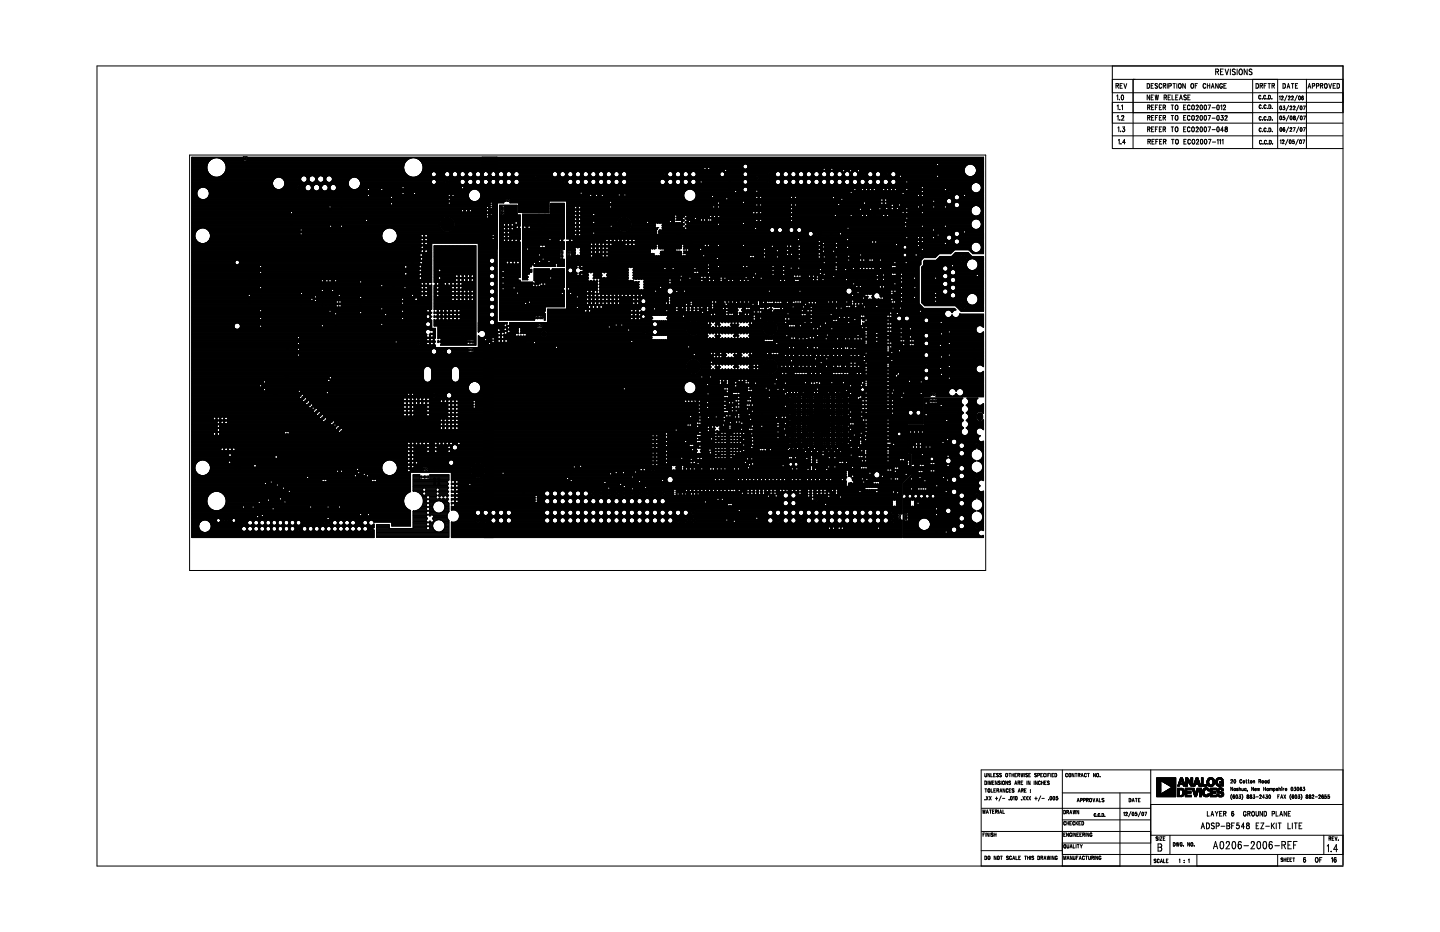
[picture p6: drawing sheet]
<svg xmlns="http://www.w3.org/2000/svg" width="432mm" height="279mm" viewBox="0 0 432 279" stroke-linecap="round" stroke-linejoin="round" font-family="sans-serif">
<g fill="#000" stroke="#000" stroke-width=".3">
<path d="M124.2 56.1h.2v.3h-.2z" fill-rule="evenodd"/>
<path d="M218.7 50.9h.3v.3h-.3z" fill-rule="evenodd"/>
<path d="M271.8 51.5h.3v.3h-.3z" fill-rule="evenodd"/>
<path d="M271.8 57.8h.3v.4h-.3z" fill-rule="evenodd"/>
<path d="M279.8 55h.2v.3h-.2z" fill-rule="evenodd"/>
<path d="M98.8 63.1h.3v.2h-.3z" fill-rule="evenodd"/>
<path d="M161 78.8h.2v.3h-.2z" fill-rule="evenodd"/>
<path d="M195.3 71h.3v.3h-.3z" fill-rule="evenodd"/>
<path d="M196 71h.3v.3h-.3z" fill-rule="evenodd"/>
<path d="M196.7 71h.3v.3h-.3z" fill-rule="evenodd"/>
<path d="M197.4 71h.3v.3h-.3z" fill-rule="evenodd"/>
<path d="M198.1 71h.3v.3h-.3z" fill-rule="evenodd"/>
<path d="M198.8 71h.3v.3h-.3z" fill-rule="evenodd"/>
<path d="M199.4 71h.4v.3h-.4z" fill-rule="evenodd"/>
<path d="M202.9 71h.3v.3h-.3z" fill-rule="evenodd"/>
<path d="M203.6 70.3h.3v.3h-.3z" fill-rule="evenodd"/>
<path d="M203.6 71h.3v.3h-.3z" fill-rule="evenodd"/>
<path d="M204.3 71h.3v.3h-.3z" fill-rule="evenodd"/>
<path d="M205 71h.3v.3h-.3z" fill-rule="evenodd"/>
<path d="M205.7 71.7h.3v.3h-.3z" fill-rule="evenodd"/>
<path d="M205.7 72.4h.3v.3h-.3z" fill-rule="evenodd"/>
<path d="M205.7 71h.3v.3h-.3z" fill-rule="evenodd"/>
<path d="M206.4 71h.3v.3h-.3z" fill-rule="evenodd"/>
<path d="M207.1 73.1h.3v.3h-.3z" fill-rule="evenodd"/>
<path d="M207.1 71h.3v.3h-.3z" fill-rule="evenodd"/>
<path d="M222.8 68.5h.3v.2h-.3z" fill-rule="evenodd"/>
<path d="M230.6 79.8h.3v.2h-.3z" fill-rule="evenodd"/>
<path d="M254 75.2h.3v.2h-.3z" fill-rule="evenodd"/>
<path d="M259.7 74.1h.3v.3h-.3z" fill-rule="evenodd"/>
<path d="M267.2 64.4h.3v.3h-.3z" fill-rule="evenodd"/>
<path d="M270.1 79.8h.4v.2h-.4z" fill-rule="evenodd"/>
<path d="M271.8 68.8h.3v.3h-.3z" fill-rule="evenodd"/>
<path d="M276.4 73.4h.3v.3h-.3z" fill-rule="evenodd"/>
<path d="M276.4 62.5h.3v.3h-.3z" fill-rule="evenodd"/>
<path d="M281.4 78.5h.4v.3h-.4z" fill-rule="evenodd"/>
<path d="M281.4 77.7h.4v.3h-.4z" fill-rule="evenodd"/>
<path d="M96.5 89h.3v.3h-.3z" fill-rule="evenodd"/>
<path d="M97.7 90.2l.1 .2z" fill-rule="evenodd"/>
<path d="M97.7 90.2l.1 .2z" fill-rule="evenodd"/>
<path d="M97.6 89h.3v.3h-.3z" fill-rule="evenodd"/>
<path d="M98.8 89h.3v.3h-.3z" fill-rule="evenodd"/>
<path d="M158.8 81h.3v.3h-.3z" fill-rule="evenodd"/>
<path d="M162.1 82.2l.2 .2z" fill-rule="evenodd"/>
<path d="M162.1 82.2l.2 .2z" fill-rule="evenodd"/>
<path d="M165.3 87.7h.3v.3h-.3z" fill-rule="evenodd"/>
<path d="M202.8 91.1h.3v.2h-.3z" fill-rule="evenodd"/>
<path d="M203.4 82.3h.3v.3h-.3z" fill-rule="evenodd"/>
<path d="M214.9 83.9h.3v.3h-.3z" fill-rule="evenodd"/>
<path d="M214.9 83.2h.3v.3h-.3z" fill-rule="evenodd"/>
<path d="M219.3 92.3h.3v.3h-.3z" fill-rule="evenodd"/>
<path d="M225.8 83.9h.2v.3h-.2z" fill-rule="evenodd"/>
<path d="M226.5 91.1h.3v.2h-.3z" fill-rule="evenodd"/>
<path d="M235 90.5h.3v.3h-.3z" fill-rule="evenodd"/>
<path d="M240.4 96.5h.3v.3h-.3z" fill-rule="evenodd"/>
<path d="M242.1 96.5h.3v.3h-.3z" fill-rule="evenodd"/>
<path d="M249.5 91.1h.3v.2h-.3z" fill-rule="evenodd"/>
<path d="M250.7 91.1h.3v.2h-.3z" fill-rule="evenodd"/>
<path d="M253.8 99.5h.3v.3h-.3z" fill-rule="evenodd"/>
<path d="M253.8 89.4h.3v.3h-.3z" fill-rule="evenodd"/>
<path d="M263 80.3h.3v.3h-.3z" fill-rule="evenodd"/>
<path d="M86.1 106.3h.3v.3h-.3z" fill-rule="evenodd"/>
<path d="M86.1 104.5h.3v.3h-.3z" fill-rule="evenodd"/>
<path d="M86.1 102.8h.3v.3h-.3z" fill-rule="evenodd"/>
<path d="M86.1 101.1h.3v.3h-.3z" fill-rule="evenodd"/>
<path d="M228.3 117.8h.3v.3h-.3z" fill-rule="evenodd"/>
<path d="M228.3 114.9h.3v.3h-.3z" fill-rule="evenodd"/>
<path d="M248.4 114.6h.3v.3h-.3z" fill-rule="evenodd"/>
<path d="M249.7 117.6h.2v.3h-.2z" fill-rule="evenodd"/>
<path d="M256.2 117.8h.3v.3h-.3z" fill-rule="evenodd"/>
<path d="M270.1 103.2h.3v.3h-.3z" fill-rule="evenodd"/>
<path d="M272.6 113.2h.3v.3h-.3z" fill-rule="evenodd"/>
<path d="M281.8 105.1h.3v.3h-.3z" fill-rule="evenodd"/>
<path d="M281.8 101.7h.3v.3h-.3z" fill-rule="evenodd"/>
<path d="M209.1 133.6h.2v.3h-.2z" fill-rule="evenodd"/>
<path d="M209.1 129.5h.2v.3h-.2z" fill-rule="evenodd"/>
<path d="M215.5 136.1h.3v.3h-.4z" fill-rule="evenodd"/>
<path d="M221.8 136.1h.3v.3h-.3z" fill-rule="evenodd"/>
<path d="M221.8 134.3h.3v.3h-.3z" fill-rule="evenodd"/>
<path d="M221.8 131.5l.3 .1v.3h-.3z" fill-rule="evenodd"/>
<path d="M228.3 124.1h.3v.3h-.3z" fill-rule="evenodd"/>
<path d="M228.3 120.1h.3v.3h-.3z" fill-rule="evenodd"/>
<path d="M228.5 137.9h.3v.3h-.3z" fill-rule="evenodd"/>
<path d="M229.9 137.9h.3v.3h-.3z" fill-rule="evenodd"/>
<path d="M233.1 122.4h.4v.3h-.4z" fill-rule="evenodd"/>
<path d="M234.8 137.1h.3v.3h-.3z" fill-rule="evenodd"/>
<path d="M235.4 137.1h.3v.3h-.3z" fill-rule="evenodd"/>
<path d="M238.9 137.1h.3v.3h-.3z" fill-rule="evenodd"/>
<path d="M240.9 131.7h.3v.3h-.3z" fill-rule="evenodd"/>
<path d="M241.6 131.7h.3v.3h-.3z" fill-rule="evenodd"/>
<path d="M244.1 137.1h.3v.3h-.3z" fill-rule="evenodd"/>
<path d="M245.8 137.1h.4v.3h-.4z" fill-rule="evenodd"/>
<path d="M247.5 137.1h.3v.3h-.3z" fill-rule="evenodd"/>
<path d="M248.4 138.3h.3v.3h-.3z" fill-rule="evenodd"/>
<path d="M249.3 137.1h.3v.3h-.3z" fill-rule="evenodd"/>
<path d="M251 137.1h.3v.3h-.3z" fill-rule="evenodd"/>
<path d="M257.2 122.4h.3v.3h-.3z" fill-rule="evenodd"/>
<path d="M270.3 122.4h.3v.3h-.3z" fill-rule="evenodd"/>
<path d="M285.2 139.4h.2v.3h-.2z" fill-rule="evenodd"/>
<path d="M285.2 136.6h.2v.3h-.2z" fill-rule="evenodd"/>
<path d="M185.3 145h.3v.4h-.3z" fill-rule="evenodd"/>
<path d="M203.4 140.4h.3v.3h-.3z" fill-rule="evenodd"/>
<path d="M208.7 140.4h.3v.3h-.3z" fill-rule="evenodd"/>
<path d="M218.2 147.9h.3v.3h-.3z" fill-rule="evenodd"/>
<path d="M219.9 147.9h.3v.3h-.3z" fill-rule="evenodd"/>
<path d="M221.6 147.9h.3v.3h-.3z" fill-rule="evenodd"/>
<path d="M222.4 146.9h.3v.3h-.3z" fill-rule="evenodd"/>
<path d="M222.4 140.4h.3v.3h-.3z" fill-rule="evenodd"/>
<path d="M223 140.4h.3v.3h-.3z" fill-rule="evenodd"/>
<path d="M251.8 140.4h.3v.3h-.3z" fill-rule="evenodd"/>
<path d="M252.5 140.4h.3v.3h-.3z" fill-rule="evenodd"/>
<path d="M280.4 143.8h.3v.2h-.3z" fill-rule="evenodd"/>
<path d="M290.2 151.3h.3v.2h-.3z" fill-rule="evenodd"/>
<circle cx="89.9" cy="56.3" r=".85"/>
<circle cx="134.1" cy="54.5" r=".69"/>
<circle cx="136.4" cy="54.6" r=".7"/>
<circle cx="160.6" cy="53.4" r=".58"/>
<circle cx="166.4" cy="54.6" r=".7"/>
<circle cx="168.7" cy="54.6" r=".7"/>
<circle cx="183.9" cy="58.5" r=".21"/>
<circle cx="198.7" cy="52.2" r=".7"/>
<circle cx="218.9" cy="59.6" r=".21"/>
<circle cx="218.9" cy="52.8" r=".21"/>
<circle cx="218.9" cy="56.3" r=".21"/>
<circle cx="218.9" cy="54.5" r=".21"/>
<circle cx="226.9" cy="53.4" r=".6"/>
<circle cx="231" cy="52.2" r=".7"/>
<circle cx="231" cy="54.6" r=".7"/>
<circle cx="258.7" cy="52.2" r=".7"/>
<circle cx="265.6" cy="52.2" r=".7"/>
<circle cx="270.8" cy="59.7" r=".21"/>
<circle cx="284.6" cy="58" r=".69"/>
<circle cx="87.4" cy="67.2" r=".21"/>
<circle cx="102.4" cy="62" r=".21"/>
<circle cx="123.7" cy="76.4" r=".32"/>
<circle cx="123.7" cy="75.3" r=".32"/>
<circle cx="123.7" cy="78.8" r=".32"/>
<circle cx="123.7" cy="74.1" r=".32"/>
<circle cx="123.7" cy="77.6" r=".31"/>
<circle cx="124.9" cy="75.3" r=".31"/>
<circle cx="124.9" cy="74.1" r=".31"/>
<circle cx="130.1" cy="72.4" r=".32"/>
<circle cx="131.2" cy="72.4" r=".31"/>
<circle cx="131.2" cy="74.1" r=".31"/>
<circle cx="131.8" cy="75.3" r=".32"/>
<circle cx="131.8" cy="76.4" r=".32"/>
<circle cx="131.8" cy="77.6" r=".31"/>
<circle cx="132.4" cy="78.8" r=".32"/>
<circle cx="132.4" cy="72.4" r=".32"/>
<circle cx="132.4" cy="74.1" r=".32"/>
<circle cx="133.5" cy="72.4" r=".32"/>
<circle cx="133.5" cy="78.8" r=".32"/>
<circle cx="133.5" cy="74.1" r=".32"/>
<circle cx="134.1" cy="67.2" r="2.29"/>
<circle cx="134.7" cy="72.4" r=".32"/>
<circle cx="134.7" cy="78.8" r=".32"/>
<circle cx="134.7" cy="74.1" r=".32"/>
<circle cx="135.8" cy="72.4" r=".32"/>
<circle cx="135.8" cy="78.8" r=".32"/>
<circle cx="135.8" cy="74.1" r=".32"/>
<circle cx="137" cy="76.4" r=".32"/>
<circle cx="137" cy="75.3" r=".32"/>
<circle cx="137" cy="78.8" r=".32"/>
<circle cx="137" cy="72.4" r=".32"/>
<circle cx="137" cy="74.1" r=".32"/>
<circle cx="137" cy="77.6" r=".31"/>
<circle cx="138.2" cy="75.3" r=".32"/>
<circle cx="138.2" cy="76.4" r=".32"/>
<circle cx="138.2" cy="78.8" r=".32"/>
<circle cx="138.2" cy="72.4" r=".32"/>
<circle cx="138.2" cy="74.1" r=".32"/>
<circle cx="138.2" cy="77.6" r=".31"/>
<circle cx="139.3" cy="76.4" r=".32"/>
<circle cx="139.3" cy="75.3" r=".32"/>
<circle cx="139.3" cy="72.4" r=".32"/>
<circle cx="139.3" cy="78.8" r=".32"/>
<circle cx="139.3" cy="74.1" r=".32"/>
<circle cx="139.3" cy="77.6" r=".31"/>
<circle cx="140.4" cy="75.3" r=".32"/>
<circle cx="140.4" cy="76.4" r=".32"/>
<circle cx="140.4" cy="72.4" r=".32"/>
<circle cx="140.4" cy="78.8" r=".32"/>
<circle cx="140.4" cy="74.1" r=".32"/>
<circle cx="140.5" cy="77.6" r=".31"/>
<circle cx="141.6" cy="76.4" r=".32"/>
<circle cx="141.6" cy="75.3" r=".32"/>
<circle cx="141.6" cy="78.8" r=".32"/>
<circle cx="141.6" cy="72.4" r=".32"/>
<circle cx="141.6" cy="74.1" r=".32"/>
<circle cx="141.6" cy="77.6" r=".31"/>
<circle cx="146.3" cy="73.6" r=".21"/>
<circle cx="147.1" cy="72.3" r=".21"/>
<circle cx="147.8" cy="72.3" r=".21"/>
<circle cx="148.6" cy="73.6" r=".21"/>
<circle cx="152.3" cy="62" r=".32"/>
<circle cx="152.3" cy="63.3" r=".32"/>
<circle cx="153.4" cy="62" r=".32"/>
<circle cx="153.4" cy="63.3" r=".32"/>
<circle cx="154.6" cy="62" r=".33"/>
<circle cx="154.6" cy="63.3" r=".33"/>
<circle cx="155.9" cy="62" r=".32"/>
<circle cx="155.9" cy="63.3" r=".32"/>
<circle cx="156.8" cy="62" r=".32"/>
<circle cx="156.8" cy="63.3" r=".32"/>
<circle cx="157.2" cy="71.9" r=".32"/>
<circle cx="157.8" cy="62" r=".32"/>
<circle cx="157.8" cy="63.3" r=".32"/>
<circle cx="158.4" cy="71.9" r=".32"/>
<circle cx="158.7" cy="62" r=".33"/>
<circle cx="158.7" cy="63.3" r=".33"/>
<circle cx="159.6" cy="62" r=".32"/>
<circle cx="159.6" cy="63.3" r=".32"/>
<circle cx="159.6" cy="71.9" r=".32"/>
<circle cx="160.5" cy="62" r=".32"/>
<circle cx="160.5" cy="63.3" r=".32"/>
<circle cx="161.4" cy="62" r=".32"/>
<circle cx="161.4" cy="63.3" r=".32"/>
<circle cx="161.7" cy="66.8" r=".33"/>
<circle cx="161.7" cy="64.5" r=".33"/>
<circle cx="161.7" cy="65.7" r=".33"/>
<circle cx="161.9" cy="69.1" r=".33"/>
<circle cx="162.4" cy="62" r=".32"/>
<circle cx="162.8" cy="68.2" r=".33"/>
<circle cx="163.3" cy="62" r=".33"/>
<circle cx="163.3" cy="63.3" r=".33"/>
<circle cx="163.4" cy="66.8" r=".33"/>
<circle cx="163.4" cy="64.5" r=".32"/>
<circle cx="163.4" cy="65.7" r=".32"/>
<circle cx="163.8" cy="69.1" r=".32"/>
<circle cx="164.2" cy="62" r=".32"/>
<circle cx="164.2" cy="63.3" r=".32"/>
<circle cx="164.6" cy="64.5" r=".33"/>
<circle cx="164.6" cy="65.7" r=".33"/>
<circle cx="165.7" cy="62.2" r=".33"/>
<circle cx="165.7" cy="64.5" r=".32"/>
<circle cx="165.7" cy="63.4" r=".32"/>
<circle cx="165.7" cy="65.7" r=".32"/>
<circle cx="166.8" cy="62.2" r=".33"/>
<circle cx="166.9" cy="64.5" r=".32"/>
<circle cx="166.9" cy="63.4" r=".32"/>
<circle cx="166.9" cy="65.7" r=".32"/>
<circle cx="168" cy="62.2" r=".33"/>
<circle cx="168" cy="64.5" r=".32"/>
<circle cx="168" cy="63.4" r=".32"/>
<circle cx="168" cy="65.7" r=".32"/>
<circle cx="173.3" cy="78.2" r=".57"/>
<circle cx="178.1" cy="69" r=".21"/>
<circle cx="183.1" cy="77.3" r=".33"/>
<circle cx="183.1" cy="78.9" r=".33"/>
<circle cx="183.1" cy="79.7" r=".33"/>
<circle cx="183.1" cy="78.1" r=".33"/>
<circle cx="183.9" cy="77.3" r=".33"/>
<circle cx="183.9" cy="78.9" r=".33"/>
<circle cx="183.9" cy="79.7" r=".33"/>
<circle cx="183.9" cy="78.1" r=".33"/>
<circle cx="184.7" cy="77.3" r=".33"/>
<circle cx="184.7" cy="78.9" r=".33"/>
<circle cx="184.7" cy="79.7" r=".33"/>
<circle cx="184.7" cy="78.1" r=".33"/>
<circle cx="185.5" cy="78.9" r=".32"/>
<circle cx="185.5" cy="77.3" r=".32"/>
<circle cx="185.5" cy="78.1" r=".32"/>
<circle cx="185.5" cy="79.7" r=".32"/>
<circle cx="187.2" cy="67.2" r="2.29"/>
<circle cx="195.5" cy="70.4" r=".21"/>
<circle cx="196.2" cy="70.4" r=".21"/>
<circle cx="196.8" cy="71.8" r=".21"/>
<circle cx="196.8" cy="72.5" r=".21"/>
<circle cx="197.5" cy="71.8" r=".21"/>
<circle cx="197.5" cy="72.5" r=".21"/>
<circle cx="198.2" cy="71.8" r=".21"/>
<circle cx="198.2" cy="72.5" r=".21"/>
<circle cx="198.9" cy="71.8" r=".21"/>
<circle cx="198.9" cy="72.5" r=".21"/>
<circle cx="199.3" cy="66.4" r=".21"/>
<circle cx="199.6" cy="71.8" r=".21"/>
<circle cx="199.6" cy="72.5" r=".21"/>
<circle cx="203.1" cy="70.4" r=".21"/>
<circle cx="204.5" cy="71.8" r=".21"/>
<circle cx="204.5" cy="72.5" r=".21"/>
<circle cx="205.1" cy="71.8" r=".21"/>
<circle cx="205.1" cy="72.5" r=".21"/>
<circle cx="206.5" cy="71.8" r=".21"/>
<circle cx="206.5" cy="72.5" r=".21"/>
<circle cx="207.2" cy="71.8" r=".21"/>
<circle cx="207.2" cy="72.5" r=".21"/>
<circle cx="208.5" cy="66.4" r=".21"/>
<circle cx="218.9" cy="78.2" r=".21"/>
<circle cx="218.9" cy="71.8" r=".21"/>
<circle cx="218.9" cy="65.8" r=".21"/>
<circle cx="222.9" cy="62.3" r=".21"/>
<circle cx="222.9" cy="74.7" r=".21"/>
<circle cx="236.2" cy="77.4" r=".21"/>
<circle cx="236.4" cy="71.8" r=".21"/>
<circle cx="245.4" cy="70.1" r=".68"/>
<circle cx="248.2" cy="71" r=".21"/>
<circle cx="249.2" cy="70.1" r=".21"/>
<circle cx="256" cy="77.9" r=".21"/>
<circle cx="256.9" cy="73.9" r=".21"/>
<circle cx="259.9" cy="77.9" r=".21"/>
<circle cx="261" cy="67.1" r=".21"/>
<circle cx="261" cy="64.6" r=".21"/>
<circle cx="261.5" cy="73.5" r=".21"/>
<circle cx="262.1" cy="64.6" r=".21"/>
<circle cx="263.3" cy="67.1" r=".21"/>
<circle cx="265" cy="74.3" r=".21"/>
<circle cx="266.7" cy="73.9" r=".21"/>
<circle cx="268.5" cy="64.6" r=".21"/>
<circle cx="270.8" cy="72.4" r=".21"/>
<circle cx="270.8" cy="70.1" r=".21"/>
<circle cx="270.8" cy="61.5" r=".21"/>
<circle cx="275.4" cy="69" r=".21"/>
<circle cx="275.4" cy="60.9" r=".21"/>
<circle cx="275.7" cy="78.7" r=".21"/>
<circle cx="276" cy="76.4" r=".59"/>
<circle cx="277.6" cy="76" r=".21"/>
<circle cx="277.6" cy="76.8" r=".21"/>
<circle cx="277.6" cy="78.4" r=".21"/>
<circle cx="277.6" cy="79.3" r=".21"/>
<circle cx="280" cy="66.1" r=".21"/>
<circle cx="280.1" cy="76" r=".21"/>
<circle cx="280.1" cy="78.4" r=".21"/>
<circle cx="280.1" cy="76.8" r=".21"/>
<circle cx="280.1" cy="79.3" r=".21"/>
<circle cx="283.5" cy="63.8" r=".21"/>
<circle cx="283.5" cy="74.7" r=".21"/>
<circle cx="284.6" cy="68.9" r=".7"/>
<circle cx="288.8" cy="77.5" r="1.12"/>
<circle cx="74.7" cy="83.9" r=".21"/>
<circle cx="74.7" cy="90.8" r=".21"/>
<circle cx="78.2" cy="88.6" r=".21"/>
<circle cx="90.3" cy="89.7" r=".21"/>
<circle cx="90.3" cy="91.4" r=".21"/>
<circle cx="90.3" cy="93.2" r=".21"/>
<circle cx="96.6" cy="90.3" r=".21"/>
<circle cx="96.6" cy="91.4" r=".21"/>
<circle cx="97.8" cy="91.4" r=".21"/>
<circle cx="97.8" cy="90.3" r=".21"/>
<circle cx="98.9" cy="91.4" r=".21"/>
<circle cx="98.9" cy="90.3" r=".21"/>
<circle cx="100.7" cy="98" r=".21"/>
<circle cx="108.2" cy="96.1" r=".21"/>
<circle cx="108.2" cy="91.4" r=".21"/>
<circle cx="108.2" cy="86.8" r=".21"/>
<circle cx="115.7" cy="95.5" r=".21"/>
<circle cx="118" cy="86.2" r=".21"/>
<circle cx="138.7" cy="99.5" r=".31"/>
<circle cx="139.9" cy="99.5" r=".32"/>
<circle cx="141" cy="99.5" r=".32"/>
<circle cx="149.6" cy="97.3" r=".21"/>
<circle cx="153.5" cy="99.8" r=".33"/>
<circle cx="155.8" cy="97.3" r=".32"/>
<circle cx="156.2" cy="90.9" r=".21"/>
<circle cx="157.4" cy="94.6" r=".21"/>
<circle cx="159.5" cy="87.5" r=".21"/>
<circle cx="160.9" cy="82.3" r=".17"/>
<circle cx="160.9" cy="82.9" r=".17"/>
<circle cx="160.9" cy="81.6" r=".17"/>
<circle cx="160.9" cy="80.9" r=".17"/>
<circle cx="160.9" cy="83.6" r=".17"/>
<circle cx="160.9" cy="87.5" r=".21"/>
<circle cx="161.5" cy="82.3" r=".17"/>
<circle cx="161.5" cy="82.9" r=".17"/>
<circle cx="161.5" cy="81.6" r=".17"/>
<circle cx="161.5" cy="83.6" r=".17"/>
<circle cx="161.5" cy="80.9" r=".17"/>
<circle cx="162.2" cy="82.9" r=".17"/>
<circle cx="162.2" cy="82.3" r=".17"/>
<circle cx="162.2" cy="81.6" r=".17"/>
<circle cx="162.2" cy="80.9" r=".17"/>
<circle cx="162.2" cy="83.6" r=".17"/>
<circle cx="162.9" cy="82.3" r=".17"/>
<circle cx="162.9" cy="82.9" r=".17"/>
<circle cx="162.9" cy="81.6" r=".17"/>
<circle cx="162.9" cy="83.6" r=".17"/>
<circle cx="162.9" cy="80.9" r=".17"/>
<circle cx="163.5" cy="82.9" r=".17"/>
<circle cx="163.5" cy="82.3" r=".17"/>
<circle cx="163.5" cy="81.6" r=".17"/>
<circle cx="163.5" cy="83.6" r=".17"/>
<circle cx="163.5" cy="80.9" r=".17"/>
<circle cx="168.1" cy="83.6" r=".21"/>
<circle cx="169.9" cy="97.8" r=".32"/>
<circle cx="169.9" cy="96.6" r=".32"/>
<circle cx="171" cy="96.6" r=".32"/>
<circle cx="171" cy="97.8" r=".32"/>
<circle cx="172.2" cy="96.6" r=".31"/>
<circle cx="172.2" cy="97.8" r=".31"/>
<circle cx="173.3" cy="86.3" r=".32"/>
<circle cx="173.3" cy="95.5" r=".32"/>
<circle cx="173.3" cy="87.4" r=".32"/>
<circle cx="173.3" cy="97.8" r=".32"/>
<circle cx="173.3" cy="96.6" r=".32"/>
<circle cx="174.5" cy="86.3" r=".32"/>
<circle cx="174.5" cy="95.5" r=".32"/>
<circle cx="174.5" cy="87.4" r=".32"/>
<circle cx="174.5" cy="97.8" r=".32"/>
<circle cx="175.6" cy="95.5" r=".32"/>
<circle cx="175.6" cy="97.8" r=".32"/>
<circle cx="176.8" cy="95.5" r=".31"/>
<circle cx="176.8" cy="97.8" r=".31"/>
<circle cx="176.8" cy="96.6" r=".31"/>
<circle cx="177.9" cy="96.6" r=".32"/>
<circle cx="177.9" cy="97.8" r=".32"/>
<circle cx="179.1" cy="97.8" r=".32"/>
<circle cx="179.1" cy="96.6" r=".32"/>
<circle cx="180.2" cy="97.8" r=".32"/>
<circle cx="180.2" cy="96.6" r=".32"/>
<circle cx="183.1" cy="83.7" r=".33"/>
<circle cx="183.1" cy="82.1" r=".33"/>
<circle cx="183.1" cy="81.3" r=".33"/>
<circle cx="183.1" cy="82.9" r=".33"/>
<circle cx="183.1" cy="80.5" r=".33"/>
<circle cx="183.9" cy="83.7" r=".33"/>
<circle cx="183.9" cy="82.1" r=".33"/>
<circle cx="183.9" cy="81.3" r=".33"/>
<circle cx="183.9" cy="82.9" r=".33"/>
<circle cx="183.9" cy="80.5" r=".33"/>
<circle cx="184.7" cy="83.7" r=".33"/>
<circle cx="184.7" cy="82.1" r=".33"/>
<circle cx="184.7" cy="81.3" r=".33"/>
<circle cx="184.7" cy="82.9" r=".33"/>
<circle cx="184.7" cy="80.5" r=".33"/>
<circle cx="187.2" cy="98.9" r=".21"/>
<circle cx="193.5" cy="99.5" r=".59"/>
<circle cx="195.9" cy="80.9" r=".21"/>
<circle cx="198.9" cy="91.4" r=".21"/>
<circle cx="200.9" cy="85.6" r=".21"/>
<circle cx="202.9" cy="81.9" r=".21"/>
<circle cx="202.9" cy="90.5" r=".21"/>
<circle cx="203.5" cy="83.1" r=".21"/>
<circle cx="205.1" cy="80.5" r=".21"/>
<circle cx="207.9" cy="98.3" r="2.29"/>
<circle cx="211" cy="87.3" r=".21"/>
<circle cx="215.2" cy="96.9" r=".21"/>
<circle cx="218" cy="87.3" r=".21"/>
<circle cx="220.7" cy="97.8" r=".21"/>
<circle cx="222.9" cy="81.1" r=".21"/>
<circle cx="225.3" cy="97.8" r=".21"/>
<circle cx="226.6" cy="84.1" r=".21"/>
<circle cx="226.6" cy="90.5" r=".21"/>
<circle cx="230.8" cy="83.4" r=".21"/>
<circle cx="230.8" cy="82.2" r=".21"/>
<circle cx="230.8" cy="81.1" r=".21"/>
<circle cx="231" cy="98.3" r="2.29"/>
<circle cx="236.8" cy="98.6" r=".21"/>
<circle cx="242.3" cy="95.5" r=".21"/>
<circle cx="242.3" cy="94.3" r=".21"/>
<circle cx="246" cy="92.4" r=".21"/>
<circle cx="246" cy="98.6" r=".21"/>
<circle cx="248.7" cy="98.6" r=".21"/>
<circle cx="249.2" cy="96.1" r=".21"/>
<circle cx="249.2" cy="92.6" r=".21"/>
<circle cx="250" cy="83.8" r=".21"/>
<circle cx="250.2" cy="87.3" r=".21"/>
<circle cx="250.7" cy="81.6" r=".21"/>
<circle cx="250.8" cy="83.8" r=".21"/>
<circle cx="251.2" cy="98.6" r=".21"/>
<circle cx="254.5" cy="80.8" r=".21"/>
<circle cx="255.6" cy="91.9" r=".21"/>
<circle cx="255.6" cy="99.6" r=".21"/>
<circle cx="256" cy="86.8" r=".21"/>
<circle cx="256.9" cy="83.7" r=".21"/>
<circle cx="257.5" cy="91.9" r=".21"/>
<circle cx="258" cy="87.8" r=".21"/>
<circle cx="258" cy="89.4" r=".21"/>
<circle cx="259" cy="85.1" r=".21"/>
<circle cx="259.7" cy="91.3" r=".21"/>
<circle cx="259.7" cy="97.7" r=".21"/>
<circle cx="259.7" cy="97.1" r=".21"/>
<circle cx="259.7" cy="94.8" r=".21"/>
<circle cx="260.4" cy="83.7" r=".21"/>
<circle cx="260.4" cy="85.7" r=".21"/>
<circle cx="262.1" cy="83.7" r=".21"/>
<circle cx="262.9" cy="90.8" r=".21"/>
<circle cx="263.1" cy="85.1" r=".21"/>
<circle cx="263.1" cy="86.8" r=".21"/>
<circle cx="263.9" cy="83.7" r=".21"/>
<circle cx="264.9" cy="81.4" r=".21"/>
<circle cx="264.9" cy="87.8" r=".21"/>
<circle cx="264.9" cy="80.5" r=".21"/>
<circle cx="267.7" cy="83.5" r=".21"/>
<circle cx="267.7" cy="86.5" r=".21"/>
<circle cx="268.3" cy="86.5" r=".21"/>
<circle cx="269.5" cy="90.6" r=".21"/>
<circle cx="270.6" cy="91.4" r=".21"/>
<circle cx="271" cy="98.6" r=".21"/>
<circle cx="272.2" cy="93.2" r=".21"/>
<circle cx="273.8" cy="99.7" r=".21"/>
<circle cx="273.8" cy="98.6" r=".21"/>
<circle cx="277.7" cy="94.3" r=".21"/>
<circle cx="277.8" cy="98.3" r=".62"/>
<circle cx="281.4" cy="81.7" r=".21"/>
<circle cx="281.4" cy="81.1" r=".21"/>
<circle cx="282.4" cy="98.3" r=".21"/>
<circle cx="288.8" cy="91.5" r="1.12"/>
<circle cx="292.1" cy="97.2" r=".21"/>
<circle cx="78.4" cy="119.7" r=".21"/>
<circle cx="82.3" cy="118.5" r=".21"/>
<circle cx="83" cy="118.5" r=".21"/>
<circle cx="85.7" cy="113.8" r=".21"/>
<circle cx="85.7" cy="112.9" r=".21"/>
<circle cx="86.4" cy="113.8" r=".21"/>
<circle cx="86.4" cy="112.9" r=".21"/>
<circle cx="125.5" cy="103" r=".57"/>
<circle cx="130.1" cy="118.6" r=".74"/>
<circle cx="132.4" cy="105.4" r=".73"/>
<circle cx="132.9" cy="100.6" r=".32"/>
<circle cx="132.9" cy="101.8" r=".32"/>
<circle cx="132.9" cy="103" r=".32"/>
<circle cx="134.1" cy="100.6" r=".31"/>
<circle cx="134.1" cy="101.8" r=".31"/>
<circle cx="134.1" cy="103" r=".31"/>
<circle cx="135.3" cy="101.8" r=".32"/>
<circle cx="135.3" cy="103" r=".32"/>
<circle cx="136.4" cy="103" r=".32"/>
<circle cx="136.4" cy="101.8" r=".32"/>
<circle cx="137.6" cy="101.8" r=".32"/>
<circle cx="137.6" cy="103" r=".32"/>
<circle cx="138.7" cy="100.6" r=".31"/>
<circle cx="138.7" cy="101.8" r=".31"/>
<circle cx="138.7" cy="103" r=".31"/>
<circle cx="139.9" cy="100.6" r=".32"/>
<circle cx="141" cy="100.6" r=".32"/>
<circle cx="153.6" cy="102.4" r=".33"/>
<circle cx="154.6" cy="102.4" r=".33"/>
<circle cx="154.6" cy="101.6" r=".32"/>
<circle cx="155.5" cy="102.4" r=".33"/>
<circle cx="155.6" cy="101.6" r=".32"/>
<circle cx="156.5" cy="102.4" r=".33"/>
<circle cx="156.5" cy="101.6" r=".33"/>
<circle cx="157.4" cy="102.4" r=".33"/>
<circle cx="157.4" cy="101.6" r=".33"/>
<circle cx="163.1" cy="100.1" r=".95"/>
<circle cx="207.9" cy="109.9" r="2.29"/>
<circle cx="212.4" cy="106" r=".21"/>
<circle cx="213.4" cy="106.9" r=".21"/>
<circle cx="213.7" cy="113" r=".21"/>
<circle cx="215.2" cy="101.1" r=".21"/>
<circle cx="215.2" cy="110.4" r=".21"/>
<circle cx="215.2" cy="106" r=".21"/>
<circle cx="217" cy="106.9" r=".21"/>
<circle cx="217" cy="106" r=".21"/>
<circle cx="217.4" cy="115.7" r=".21"/>
<circle cx="218.1" cy="119.7" r=".21"/>
<circle cx="219" cy="114" r=".21"/>
<circle cx="220.6" cy="116.6" r=".21"/>
<circle cx="220.7" cy="109.6" r=".21"/>
<circle cx="220.7" cy="100.2" r=".21"/>
<circle cx="220.7" cy="106.9" r=".21"/>
<circle cx="221.7" cy="106.9" r=".21"/>
<circle cx="221.7" cy="106" r=".21"/>
<circle cx="224.3" cy="119.1" r=".21"/>
<circle cx="225.3" cy="106.9" r=".21"/>
<circle cx="227.3" cy="115.7" r=".21"/>
<circle cx="227.3" cy="113.9" r=".21"/>
<circle cx="229" cy="106" r=".21"/>
<circle cx="231" cy="109.9" r="2.29"/>
<circle cx="233.3" cy="115.7" r=".21"/>
<circle cx="233.3" cy="119.1" r=".21"/>
<circle cx="235" cy="115.7" r=".21"/>
<circle cx="237.3" cy="114.7" r=".21"/>
<circle cx="238.1" cy="118.8" r=".17"/>
<circle cx="239.1" cy="114.7" r=".21"/>
<circle cx="240.8" cy="114.7" r=".21"/>
<circle cx="245.1" cy="115.5" r=".21"/>
<circle cx="245.3" cy="112" r=".21"/>
<circle cx="246.2" cy="107.6" r=".21"/>
<circle cx="247.6" cy="118.8" r=".17"/>
<circle cx="248.3" cy="112" r=".21"/>
<circle cx="249.6" cy="107.6" r=".21"/>
<circle cx="250" cy="101.6" r=".21"/>
<circle cx="250.1" cy="114.7" r=".21"/>
<circle cx="251.2" cy="114.7" r=".21"/>
<circle cx="252.7" cy="118.8" r=".17"/>
<circle cx="252.8" cy="101.6" r=".21"/>
<circle cx="252.9" cy="117.7" r=".21"/>
<circle cx="253.7" cy="116.2" r=".21"/>
<circle cx="255.1" cy="114.7" r=".21"/>
<circle cx="256.4" cy="115.7" r=".21"/>
<circle cx="256.4" cy="114.7" r=".21"/>
<circle cx="273.3" cy="111.6" r=".21"/>
<circle cx="273.8" cy="101" r=".21"/>
<circle cx="276.2" cy="116.2" r=".21"/>
<circle cx="277.8" cy="108.8" r=".62"/>
<circle cx="282.5" cy="108.8" r=".21"/>
<circle cx="292.1" cy="114.5" r=".21"/>
<circle cx="292.1" cy="111" r=".21"/>
<circle cx="292.1" cy="107.6" r=".21"/>
<circle cx="292.1" cy="104.1" r=".21"/>
<circle cx="292.1" cy="100.7" r=".21"/>
<circle cx="70.7" cy="136.4" r=".32"/>
<circle cx="70.7" cy="137.6" r=".32"/>
<circle cx="70.7" cy="138.7" r=".32"/>
<circle cx="70.7" cy="139.9" r=".32"/>
<circle cx="71.8" cy="137.6" r=".31"/>
<circle cx="71.8" cy="138.7" r=".31"/>
<circle cx="71.8" cy="139.9" r=".31"/>
<circle cx="85.7" cy="130.6" r=".21"/>
<circle cx="86.4" cy="130.6" r=".21"/>
<circle cx="122" cy="126" r=".31"/>
<circle cx="122" cy="128.3" r=".31"/>
<circle cx="122" cy="127.2" r=".31"/>
<circle cx="123.2" cy="126" r=".32"/>
<circle cx="123.2" cy="128.3" r=".32"/>
<circle cx="123.2" cy="127.2" r=".32"/>
<circle cx="124.3" cy="126" r=".32"/>
<circle cx="124.3" cy="128.3" r=".32"/>
<circle cx="124.3" cy="127.2" r=".32"/>
<circle cx="125.5" cy="126" r=".32"/>
<circle cx="125.5" cy="128.3" r=".32"/>
<circle cx="125.5" cy="127.2" r=".32"/>
<circle cx="126.6" cy="126" r=".31"/>
<circle cx="126.6" cy="128.3" r=".31"/>
<circle cx="126.6" cy="127.2" r=".31"/>
<circle cx="127.8" cy="126" r=".32"/>
<circle cx="130.4" cy="139.3" r=".32"/>
<circle cx="131.5" cy="139.3" r=".32"/>
<circle cx="183.1" cy="139.7" r=".21"/>
<circle cx="203.5" cy="139.9" r=".21"/>
<circle cx="205.6" cy="129.6" r=".21"/>
<circle cx="206.2" cy="133.5" r=".21"/>
<circle cx="206.7" cy="136.4" r=".21"/>
<circle cx="208.2" cy="131.4" r=".21"/>
<circle cx="209.9" cy="131.4" r=".21"/>
<circle cx="210.9" cy="125" r=".21"/>
<circle cx="212.2" cy="121.4" r=".21"/>
<circle cx="218.1" cy="122.5" r=".21"/>
<circle cx="221.5" cy="123.1" r=".21"/>
<circle cx="223.9" cy="130" r=".21"/>
<circle cx="223.9" cy="131.7" r=".21"/>
<circle cx="223.9" cy="133.4" r=".21"/>
<circle cx="223.9" cy="135" r=".21"/>
<circle cx="228.3" cy="131.2" r=".21"/>
<circle cx="229.7" cy="132.3" r=".21"/>
<circle cx="229.7" cy="126" r=".21"/>
<circle cx="231.6" cy="134.6" r=".21"/>
<circle cx="231.9" cy="124.8" r=".21"/>
<circle cx="233.3" cy="120.9" r=".21"/>
<circle cx="233.3" cy="124.3" r=".21"/>
<circle cx="233.3" cy="133" r=".21"/>
<circle cx="233.3" cy="126" r=".21"/>
<circle cx="234.6" cy="130.4" r=".21"/>
<circle cx="234.6" cy="127" r=".21"/>
<circle cx="234.6" cy="128.6" r=".21"/>
<circle cx="235" cy="134.5" r=".21"/>
<circle cx="238.1" cy="133.3" r=".17"/>
<circle cx="238.1" cy="123.9" r=".17"/>
<circle cx="238.8" cy="125.3" r=".17"/>
<circle cx="240.1" cy="136.4" r=".21"/>
<circle cx="240.3" cy="131.1" r=".17"/>
<circle cx="240.3" cy="133.3" r=".17"/>
<circle cx="241" cy="128.9" r=".17"/>
<circle cx="241.8" cy="129.7" r=".17"/>
<circle cx="241.8" cy="123.1" r=".17"/>
<circle cx="242.5" cy="127.5" r=".17"/>
<circle cx="242.5" cy="126.7" r=".17"/>
<circle cx="242.5" cy="125.3" r=".17"/>
<circle cx="243.2" cy="124.6" r=".17"/>
<circle cx="243.2" cy="127.5" r=".17"/>
<circle cx="243.2" cy="126.7" r=".17"/>
<circle cx="243.2" cy="128.2" r=".17"/>
<circle cx="243.2" cy="125.3" r=".17"/>
<circle cx="243.2" cy="128.9" r=".17"/>
<circle cx="243.3" cy="136.3" r=".21"/>
<circle cx="244" cy="127.5" r=".17"/>
<circle cx="244" cy="124.6" r=".17"/>
<circle cx="244" cy="126.7" r=".17"/>
<circle cx="244" cy="128.2" r=".17"/>
<circle cx="244" cy="125.3" r=".17"/>
<circle cx="244" cy="128.9" r=".17"/>
<circle cx="244.7" cy="124.6" r=".17"/>
<circle cx="244.7" cy="127.5" r=".17"/>
<circle cx="244.7" cy="126.7" r=".17"/>
<circle cx="244.7" cy="125.3" r=".17"/>
<circle cx="244.7" cy="128.2" r=".17"/>
<circle cx="244.7" cy="128.9" r=".17"/>
<circle cx="244.7" cy="123.9" r=".17"/>
<circle cx="244.9" cy="140" r=".21"/>
<circle cx="246.1" cy="124.6" r=".17"/>
<circle cx="246.1" cy="127.5" r=".17"/>
<circle cx="246.1" cy="126.7" r=".17"/>
<circle cx="246.1" cy="125.3" r=".17"/>
<circle cx="246.1" cy="128.2" r=".17"/>
<circle cx="246.1" cy="128.9" r=".17"/>
<circle cx="246.1" cy="123.1" r=".17"/>
<circle cx="246.1" cy="123.9" r=".17"/>
<circle cx="246.8" cy="126.7" r=".17"/>
<circle cx="246.8" cy="127.5" r=".17"/>
<circle cx="246.8" cy="124.6" r=".17"/>
<circle cx="246.8" cy="129.7" r=".17"/>
<circle cx="246.8" cy="125.3" r=".17"/>
<circle cx="246.8" cy="128.2" r=".17"/>
<circle cx="246.8" cy="128.9" r=".17"/>
<circle cx="246.8" cy="123.1" r=".17"/>
<circle cx="246.8" cy="123.9" r=".17"/>
<circle cx="247.6" cy="129.7" r=".17"/>
<circle cx="247.6" cy="124.6" r=".17"/>
<circle cx="247.6" cy="126.7" r=".17"/>
<circle cx="247.6" cy="127.5" r=".17"/>
<circle cx="247.6" cy="128.2" r=".17"/>
<circle cx="247.6" cy="125.3" r=".17"/>
<circle cx="247.6" cy="123.1" r=".17"/>
<circle cx="247.6" cy="128.9" r=".17"/>
<circle cx="247.6" cy="123.9" r=".17"/>
<circle cx="248.3" cy="126.7" r=".17"/>
<circle cx="248.3" cy="127.5" r=".17"/>
<circle cx="248.3" cy="124.6" r=".17"/>
<circle cx="248.3" cy="128.2" r=".17"/>
<circle cx="248.3" cy="125.3" r=".17"/>
<circle cx="248.3" cy="123.9" r=".17"/>
<circle cx="249" cy="127.5" r=".17"/>
<circle cx="249" cy="121.7" r=".17"/>
<circle cx="249" cy="123.1" r=".17"/>
<circle cx="249" cy="123.9" r=".17"/>
<circle cx="250.4" cy="138.6" r=".21"/>
<circle cx="250.5" cy="128.2" r=".17"/>
<circle cx="251.2" cy="129.7" r=".17"/>
<circle cx="252.7" cy="133.3" r=".17"/>
<circle cx="256.4" cy="134.1" r=".21"/>
<circle cx="256.4" cy="136.4" r=".21"/>
<circle cx="257.4" cy="131.2" r=".21"/>
<circle cx="257.4" cy="127.8" r=".21"/>
<circle cx="257.4" cy="124.3" r=".21"/>
<circle cx="257.4" cy="120.9" r=".21"/>
<circle cx="257.4" cy="133" r=".21"/>
<circle cx="257.4" cy="126" r=".21"/>
<circle cx="257.4" cy="129.5" r=".21"/>
<circle cx="259" cy="139.2" r=".21"/>
<circle cx="259.6" cy="132.8" r=".21"/>
<circle cx="259.6" cy="133.5" r=".21"/>
<circle cx="259.7" cy="139.2" r=".21"/>
<circle cx="266.3" cy="139.7" r=".21"/>
<circle cx="267.1" cy="139.7" r=".21"/>
<circle cx="268" cy="134.1" r=".21"/>
<circle cx="268" cy="132.4" r=".21"/>
<circle cx="268.3" cy="137.8" r=".21"/>
<circle cx="269.2" cy="137.8" r=".21"/>
<circle cx="272.6" cy="120.4" r=".21"/>
<circle cx="273.9" cy="138.7" r=".21"/>
<circle cx="274.2" cy="136.3" r=".21"/>
<circle cx="275" cy="139.5" r=".21"/>
<circle cx="279.2" cy="139.7" r=".21"/>
<circle cx="280.6" cy="131.8" r=".21"/>
<circle cx="280.9" cy="137" r=".21"/>
<circle cx="280.9" cy="138.7" r=".21"/>
<circle cx="282.2" cy="120.3" r=".21"/>
<circle cx="282.9" cy="137.9" r=".21"/>
<circle cx="283.9" cy="129.5" r=".21"/>
<circle cx="287.5" cy="123.7" r=".21"/>
<circle cx="287.5" cy="126" r=".21"/>
<circle cx="292.9" cy="133.6" r=".72"/>
<circle cx="67.8" cy="156" r=".57"/>
<circle cx="70.7" cy="141" r=".32"/>
<circle cx="71.8" cy="141" r=".31"/>
<circle cx="73.2" cy="156.7" r=".61"/>
<circle cx="89.5" cy="158.5" r=".62"/>
<circle cx="91.3" cy="156.7" r=".61"/>
<circle cx="93.2" cy="156.7" r=".61"/>
<circle cx="93.2" cy="155.5" r=".21"/>
<circle cx="95" cy="156.7" r=".61"/>
<circle cx="96.8" cy="156.7" r=".61"/>
<circle cx="98.6" cy="156.7" r=".61"/>
<circle cx="101.8" cy="155.5" r=".21"/>
<circle cx="107.7" cy="156.7" r=".61"/>
<circle cx="108.2" cy="153.1" r=".21"/>
<circle cx="110.5" cy="153.1" r=".21"/>
<circle cx="111.3" cy="158.5" r=".62"/>
<circle cx="130.3" cy="144.4" r=".32"/>
<circle cx="130.3" cy="143.6" r=".32"/>
<circle cx="130.3" cy="145.2" r=".32"/>
<circle cx="130.4" cy="140.2" r=".32"/>
<circle cx="131.5" cy="140.2" r=".32"/>
<circle cx="131.6" cy="144.4" r=".32"/>
<circle cx="131.6" cy="143.6" r=".32"/>
<circle cx="131.6" cy="145.2" r=".32"/>
<circle cx="143.3" cy="156" r=".69"/>
<circle cx="143.3" cy="141" r="2.29"/>
<circle cx="145.6" cy="156" r=".7"/>
<circle cx="156.9" cy="148" r=".21"/>
<circle cx="171.2" cy="142.1" r=".21"/>
<circle cx="176.1" cy="145.3" r=".21"/>
<circle cx="176.1" cy="144" r=".21"/>
<circle cx="177.4" cy="144" r=".21"/>
<circle cx="177.9" cy="147.9" r=".7"/>
<circle cx="180.2" cy="147.9" r=".7"/>
<circle cx="182.6" cy="147.9" r=".7"/>
<circle cx="184.8" cy="147.9" r=".7"/>
<circle cx="187.2" cy="147.9" r=".7"/>
<circle cx="189.5" cy="147.9" r=".7"/>
<circle cx="191.8" cy="147.9" r=".7"/>
<circle cx="194.1" cy="147.9" r=".7"/>
<circle cx="195.8" cy="141" r=".57"/>
<circle cx="196.4" cy="147.9" r=".7"/>
<circle cx="198.7" cy="147.9" r=".7"/>
<circle cx="203.3" cy="156" r=".7"/>
<circle cx="203.5" cy="147" r=".21"/>
<circle cx="204.2" cy="147" r=".21"/>
<circle cx="205.6" cy="156" r=".69"/>
<circle cx="207.9" cy="156" r=".7"/>
<circle cx="207.9" cy="153.7" r=".69"/>
<circle cx="210.6" cy="149.7" r=".21"/>
<circle cx="212.8" cy="147.8" r=".21"/>
<circle cx="213.2" cy="152.9" r=".21"/>
<circle cx="220.9" cy="151.3" r=".21"/>
<circle cx="223.1" cy="147" r=".21"/>
<circle cx="223.7" cy="147" r=".21"/>
<circle cx="226.9" cy="150.8" r=".21"/>
<circle cx="228.7" cy="150.8" r=".21"/>
<circle cx="233.3" cy="156" r=".7"/>
<circle cx="240.2" cy="156" r=".7"/>
<circle cx="244.8" cy="149.7" r=".57"/>
<circle cx="252" cy="147.8" r=".21"/>
<circle cx="252" cy="147" r=".21"/>
<circle cx="255.6" cy="141" r=".21"/>
<circle cx="259" cy="141" r=".21"/>
<circle cx="259" cy="142.8" r=".21"/>
<circle cx="259.2" cy="150.7" r=".21"/>
<circle cx="261.5" cy="150.7" r=".21"/>
<circle cx="264.4" cy="144.5" r=".21"/>
<circle cx="267.9" cy="156" r=".7"/>
<circle cx="267.9" cy="153.7" r=".69"/>
<circle cx="268.1" cy="142.2" r=".21"/>
<circle cx="269.2" cy="141.3" r=".21"/>
<circle cx="271.7" cy="140.3" r=".21"/>
<circle cx="272" cy="146.6" r=".21"/>
<circle cx="273.8" cy="140.5" r=".21"/>
<circle cx="273.8" cy="142.2" r=".21"/>
<circle cx="274.8" cy="143.1" r=".21"/>
<circle cx="279" cy="150.8" r=".21"/>
<circle cx="279.2" cy="142.9" r=".21"/>
<circle cx="280.9" cy="159.5" r=".21"/>
<circle cx="280.9" cy="147.4" r=".21"/>
<circle cx="283.9" cy="150.8" r=".21"/>
<circle cx="283.9" cy="155.5" r=".21"/>
<circle cx="290.4" cy="154.9" r=".21"/>
<circle cx="292.9" cy="142.7" r=".73"/>
<circle cx="292.9" cy="157.7" r=".73"/>
<circle cx="292.9" cy="148.6" r=".72"/>
</g>
<path d="M293.9 124.5v.8M272.8 141.3h.9" fill="none" stroke="#000" stroke-width="1.9"/>
<g fill="none" stroke="#000" stroke-width=".3">
<path d="M29.1 19.8h373.6v239.8h-373.6zM333.5 19.8v24.7h69.2M333.5 23.8h69.2M333.5 27.8h69.2M333.5 30.7h69.2M333.5 33.8h69.2M333.5 36.9h69.2M334.6 25.7h.7v-.6h-.7v1.4M334.9 28.8l.3-.3v1.4M335 31.8l.3-.3v1.4M335 34.9l.3-.3v1.4M335 25.7l.4 .8"/>
<path d="M335.2 38.4l.3-.3v1.4M335.7 29.8v.1zM335.7 35.9h.1M335.8 35.9h-.1M335.8 32.8h.1M335.9 25.7h.4M336 39.3v.2zM336.3 31.8l.3-.3v1.4M336.3 28.6a.69 .69 0 0 1 .7 .4 .69 .69 0 0 1-.2 .8l-.3 .1-.2-.3zM336.4 35a.31 .31 0 0 1 .4-.4 .31 .31 0 0 1 .1 .5l-.6 .9h.8M336.5 25.1h-.6v1.4h.6M336.6 38.1h.6l-.3 .5a.41 .41 0 0 1 .4 .6 .41 .41 0 0 1-.8 0"/>
<path d="M337 25.1l.4 1.4 .5-1.4M339.8 23.8v20.7M344 25.1a.7 .7 0 0 1 .7 .7 .7 .7 0 0 1-.7 .7zM344.1 32.2l.7-.2v-.4l-.7-.1v1.4M344.1 35.3l.6-.1 .1-.4-.7-.2v1.4M344.1 38.7h.6l.1-.5-.7-.1v1.4M344.5 32.2l.3 .7M344.5 35.3l.3 .7M344.5 38.7l.3 .8M344.7 28.5v1.4l-.7-1.4v1.4M345.2 25.7h.4M345.2 29.2h.4"/>
<path d="M345.3 32.2h.4M345.3 35.3h.4M345.3 38.7h.4M345.9 28.5h-.7v1.4h.7M345.9 25.1h-.7v1.4h.7M346 31.5h-.7v1.4h.7M346 34.6h-.7v1.4h.7M346 38.1h-.7v1.4h.7M346.4 28.5l.2 1.4 .3-1.4 .2 1.4 .3-1.4M346.5 32.2h.4M346.5 35.3h.4M346.5 38.7h.4"/>
<path d="M347.1 25.2l-.6-.1-.1 .4 .6 .4 .1 .3-.3 .3-.4-.3M347.1 31.5h-.6v1.4M347.1 34.6h-.6v1.4M347.1 38.1h-.6v1.4M347.6 32.2h.4M347.6 35.3h.4M347.6 38.7h.4M348.3 31.5h-.7v1.4h.7M348.3 34.6h-.7v1.4h.7M348.3 38.1h-.7v1.4h.7M348.4 25.4l-.2-.3a.68 .68 0 0 0-.7 .6 .68 .68 0 0 0 .6 .8l.3-.4M348.8 32.2l.6-.1 .1-.5-.7-.1v1.4"/>
<path d="M348.8 35.3l.6-.1v-.5l-.6-.1v1.4M348.8 38.7h.6v-.6h-.6v1.4M348.8 25.7h.7v-.6h-.7v1.4M349.1 29.2l.6-.1 .1-.5-.7-.1v1.4M349.1 32.2l.4 .7M349.1 35.3l.4 .7M349.1 38.7l.4 .8M349.2 25.7l.3 .8M349.5 29.2l.3 .7M350 25.1v1.4M350.3 29.2h.4M350.5 25.8l.7-.1-.1-.6h-.6v1.4"/>
<path d="M351 28.5h-.7v1.4h.7M351.2 31.5h.7M351.2 34.6h.7M351.2 38.1h.7M351.5 28.5v1.4h.6M351.5 31.5v1.4M351.5 34.6v1.4M351.5 38.1v1.4M351.7 25.1h.7M352.1 25.1v1.4M352.6 29.2h.4M352.6 31.6a.69 .69 0 0 1 .7 .5 .69 .69 0 0 1-.4 .8 .74 .74 0 0 1-.6-.6 .74 .74 0 0 1 .3-.7z"/>
<path d="M352.6 34.7l.1-.1a.72 .72 0 0 1 .6 .7 .72 .72 0 0 1-.6 .7l-.3-.5zM352.6 38.1a.71 .71 0 0 1 .7 .6 .71 .71 0 0 1-.4 .8l-.5-.3zM352.9 25.1v1.4M353.2 28.5h-.6v1.4h.6M353.6 25.1h.1a.72 .72 0 0 1 .5 .7 .72 .72 0 0 1-.5 .7 .94 .94 0 0 1-.1-1.4zM353.7 29.9l.4-1.4 .4 1.4M353.9 29.4h.5M354.9 32.2h.4M354.9 35.3h.4M354.9 38.7h.4M355.4 25.1v1.4l-.7-1.4v1.4M355.6 31.5h-.7v1.4h.7"/>
<path d="M355.6 34.6h-.7v1.4h.7M355.6 38.1h-.7v1.4h.7M355.7 28.7l-.2-.2-.5 .2 .1 .3 .5 .3a.39 .39 0 0 1 0 .6 .39 .39 0 0 1-.6-.2M356.2 29.2h.4M356.8 35l-.2-.4a.72 .72 0 0 0-.6 .7 .72 .72 0 0 0 .6 .7l.2-.3M356.8 31.8l-.1-.2a.69 .69 0 0 0-.7 .5 .69 .69 0 0 0 .4 .8h.3l.1-.3M356.8 38.4l-.1-.3a.71 .71 0 0 0-.7 .6 .71 .71 0 0 0 .4 .8l.4-.3M356.9 28.5h-.7v1.4h.7M357.3 25.1h.1a.72 .72 0 0 1 .6 .7 .72 .72 0 0 1-.6 .7 .94 .94 0 0 1-.1-1.4zM357.4 31.7l.2-.2a.69 .69 0 0 1 .6 .7 .69 .69 0 0 1-.7 .7l-.2-.5zM357.4 34.8l.2-.2a.72 .72 0 0 1 .6 .7 .72 .72 0 0 1-.6 .7l-.3-.5zM357.4 38.3l.2-.2a.75 .75 0 0 1 .6 .7 .75 .75 0 0 1-.6 .7l-.3-.6z"/>
<path d="M358.4 25.7h.4M358.7 31.8l.2-.3 .4 .3-.7 1.1h.8M358.7 35l.2-.4 .4 .3-.7 1.1h.8M358.7 38.4h.1M358.7 38.4l.4-.3 .2 .4-.7 1h.8M359.1 25.1h-.7v1.4M360 31.6l.1-.1a.78 .78 0 0 1 .5 .7 .78 .78 0 0 1-.5 .7l-.3-.6zM360 34.7l.1-.1a.78 .78 0 0 1 .5 .7 .78 .78 0 0 1-.5 .7l-.3-.6zM360 38.1h.1a.82 .82 0 0 1 0 1.4l-.3-.6zM361.2 31.6l.2-.1a.78 .78 0 0 1 .4 .7 .78 .78 0 0 1-.4 .7l-.3-.3zM361.2 34.7a.69 .69 0 0 1 .7 .5 .69 .69 0 0 1-.5 .8l-.3-.2zM361.2 38.1a.69 .69 0 0 1 .7 .5 .69 .69 0 0 1-.3 .8l-.2 .1-.3-.3z"/>
<path d="M361.6 25.4l-.2-.3a.64 .64 0 0 0-.7 .6 .64 .64 0 0 0 .7 .7l.2-.3M362 25.7h.8M362 25.1v1.4M362.2 31.5h.8l-.5 1.4M362.2 34.6h.8l-.5 1.4M362.2 38.1h.8l-.5 1.4M362.8 25.1v1.4M363.2 26.5l.4-1.4 .5 1.4M363.4 26h.5M363.5 32.3h.9M363.5 35.4h.9M363.5 38.9h.9"/>
<path d="M364.5 21.5l.8-.1 .1-.5-.9-.2v1.7M365 21.5l.4 .9M365 34.7l.2-.1a.78 .78 0 0 1 .4 .7 .78 .78 0 0 1-.4 .7l-.3-.6zM365 31.6l.2-.1a.78 .78 0 0 1 .4 .7 .78 .78 0 0 1-.4 .7l-.3-.6zM365 38.1h.2a.82 .82 0 0 1 0 1.4l-.3-.6zM365.3 25.1v1.4l-.8-1.4v1.4M366 21.5h.5M366.1 31.8l.3-.3v1.4M366.2 34.6h.6l-.4 .5a.43 .43 0 0 1 .4 .7 .43 .43 0 0 1-.7 0M366.5 25.4a.4 .4 0 0 0-.5-.3 .4 .4 0 0 0-.2 .5l.3 .9 .4-.3v-.3h-.2M366.8 20.7h-.8v1.7h.8M366.9 31.8v-.2a.35 .35 0 0 1 .5 0 .35 .35 0 0 1 .1 .4l-.7 .9h.7"/>
<path d="M366.9 39h-.8l.5-.9v1.4M367 25.7h.4M367.3 35l.2-.3h.4v.4l-.6 .9h.7M367.4 20.7l.5 1.7 .5-1.7M367.5 38.1v.4a.49 .49 0 0 1 .5 .4 .49 .49 0 0 1-.4 .6 .53 .53 0 0 1-.2-.6 .53 .53 0 0 1 .6-.4v-.4zM367.7 25.1h-.7v1.4h.7M368.9 20.7v1.7M370.4 21l-.3-.3-.6 .3 .1 .3 .7 .4v.7l-.8-.2M371 20.7v1.7M371.8 20.8l.1-.1a.87 .87 0 0 1 .7 .8 .87 .87 0 0 1-.7 .9 1.13 1.13 0 0 1-.1-1.6zM374 20.7v1.7l-.9-1.7v1.7M375.4 21l-.5-.3-.3 .3v.3a.72 .72 0 0 1 .7 1.1l-.7-.2"/>
<path d="M375.6 23.8v20.7M376.6 25.1a.7 .7 0 0 1 .8 .7 .7 .7 0 0 1-.8 .7zM377.9 25.7h.6v-.6h-.6v1.4M378.1 28.8a.33 .33 0 0 0-.4-.2 .33 .33 0 0 0-.3 .4v.3a.33 .33 0 0 0 .3 .4 .33 .33 0 0 0 .4-.3M378.2 38.7l-.2-.3a.51 .51 0 0 0-.4 .5 .51 .51 0 0 0 .4 .5l.2-.2M378.2 31.7a.31 .31 0 0 0-.4-.2 .31 .31 0 0 0-.2 .4v.2a.31 .31 0 0 0 .2 .4 .31 .31 0 0 0 .4-.2M378.2 35.2a.31 .31 0 0 0-.4-.3 .31 .31 0 0 0-.2 .4v.3a.31 .31 0 0 0 .2 .4 .31 .31 0 0 0 .4-.2M378.2 25.7l.4 .8M378.5 29.6h.1M378.6 39.4h.1M378.6 32.5h.1M378.6 35.9h.1"/>
<path d="M379.1 25.7h.4M379.5 28.8a.31 .31 0 0 0-.4-.2 .31 .31 0 0 0-.2 .4v.3a.31 .31 0 0 0 .2 .4 .31 .31 0 0 0 .4-.3M379.6 31.7a.33 .33 0 0 0-.4-.2 .33 .33 0 0 0-.2 .4v.2a.33 .33 0 0 0 .2 .4 .33 .33 0 0 0 .4-.2M379.6 35.2a.33 .33 0 0 0-.4-.3 .33 .33 0 0 0-.2 .4v.3a.33 .33 0 0 0 .2 .4 .33 .33 0 0 0 .4-.2M379.6 38.7l-.2-.3a.56 .56 0 0 0-.4 .5 .56 .56 0 0 0 .4 .6l.2-.3M379.7 25.1h-.6v1.4M380 29.6l-.1 .1M380.1 32.5h.1M380.1 39.4h.1M380.1 35.9h.1M380.1 32.5v.1M380.2 25.1h.8"/>
<path d="M380.4 28.6a.55 .55 0 0 1 .6 .5 .55 .55 0 0 1-.6 .6zM380.5 38.4a.55 .55 0 0 1 .6 .5 .55 .55 0 0 1-.6 .6zM380.5 31.5a.55 .55 0 0 1 .6 .5 .55 .55 0 0 1-.6 .6zM380.5 34.9a.55 .55 0 0 1 .6 .6 .55 .55 0 0 1-.6 .5zM380.6 25.1v1.4M381.3 29.6h.1M381.4 29.6h-.1M381.4 25.7h.7v-.6h-.7v1.4M381.5 32.5v.1M381.6 39.4h.1M381.5 32.6h.1M381.5 35.9h.1"/>
<path d="M381.8 25.7l.3 .8M383.1 23.8v20.7M383.6 29l.2-.2v1.1M383.9 31.8a.55 .55 0 0 1 .5 .5 .55 .55 0 0 1-.3 .6l-.3-.2zM383.9 34.8a.55 .55 0 0 1 .5 .5 .55 .55 0 0 1-.3 .6l-.3-.2zM383.9 38.3a.51 .51 0 0 1 .5 .5 .51 .51 0 0 1-.5 .5zM384.3 29.1l.1-.3 .4 .2-.6 .9h.6M384.7 25.1a.7 .7 0 0 1 .8 .7 .7 .7 0 0 1-.8 .7zM384.8 31.8h.4l-.2 .4a.33 .33 0 0 1 .3 .5 .33 .33 0 0 1-.6 0M384.8 35.2h.4l.1 .3-.3 .4-.3-.2M384.8 35.2v.1M385.2 38.4l-.3-.1-.2 .7"/>
<path d="M385.2 34.8h-.4v.5M385.9 28.6l-.7 1.7M386 26.5l.3-1.4 .5 1.4M386.1 26h.5M386.3 29.1l.2-.3 .3 .2-.5 .9h.6M386.4 31.6l-.7 1.7M386.4 38.1l-.7 1.7M386.5 34.6l-.8 1.7M386.8 32h.1M386.8 38.5l.1-.2a.29 .29 0 0 1 .4 .1 .29 .29 0 0 1-.1 .4l-.4 .6h.6M386.8 32l.4-.2 .1 .3-.5 .8h.6M387 34.8a.51 .51 0 0 1 .4 .5 .51 .51 0 0 1-.4 .6z"/>
<path d="M387.2 25.1h.8M387.3 29.1l.2-.3 .3 .2-.5 .9h.6M387.6 25.1v1.4M387.8 38.3h.6l-.5 1.1M387.8 32l.4-.2 .1 .3-.5 .8h.6M387.8 32h.1M387.9 35.8v.1M387.9 34.8v.4a.37 .37 0 0 1 .5 .3 .37 .37 0 0 1-.4 .4 .39 .39 0 0 1-.1-.5 .39 .39 0 0 1 .4-.2v-.4zM388.5 25.7h.4M389 28.6l-.8 1.7M389.1 25.1h-.6v1.4h.6M389.5 31.6l-.8 1.7"/>
<path d="M389.5 38.1l-.8 1.7M389.5 28.9l.1-.1a.7 .7 0 0 1 0 1.1l-.2-.5zM389.5 34.6l-.8 1.7M390 38.3a.51 .51 0 0 1 .4 .5 .51 .51 0 0 1-.4 .5zM390 31.8a.51 .51 0 0 1 .4 .5 .51 .51 0 0 1-.4 .6zM390 34.8a.51 .51 0 0 1 .5 .5 .51 .51 0 0 1-.5 .6zM390.8 29l-.4-.1-.1 .6M390.8 31.8h.6l-.4 1.1M390.8 38.3h.6l-.4 1.1M390.9 34.8h.6l-.5 1.1M391.8 23.8v20.7M392.2 26.5l.4-1.4 .5 1.4"/>
<path d="M392.4 26h.5M393.5 25.8l.7-.1v-.6h-.7v1.4M394.8 25.8l.6-.1v-.6h-.6v1.4M395.9 25.7h.7v-.6h-.7v1.4M396.3 25.7l.4 .8M397.3 25.1h.2a.72 .72 0 0 1 .5 .7 .72 .72 0 0 1-.5 .7 1.05 1.05 0 0 1-.2-1.4zM398.4 25.1l.5 1.4 .4-1.4M399.8 25.7h.4M400.5 25.1h-.7v1.4h.7M400.9 25.1a.7 .7 0 0 1 .8 .7 .7 .7 0 0 1-.8 .7zM56.9 46.5h238.7v124.5h-238.7zM57.5 59.4h2.1"/>
<path d="M57.5 47.2h15.6M57.5 47.3h7.1M57.5 47.4h6.6M57.5 47.5h6.3M57.5 47.6h6.1M57.5 47.7h5.9M57.5 47.8h5.7M57.5 47.9h5.6M57.5 48h5.5M57.5 48.1h5.4M57.5 48.3h5.3M57.5 48.3h5.2"/>
<path d="M57.5 48.5h5.1M57.5 48.6h5M57.5 48.6h4.9M57.5 48.8h4.9M57.5 48.9h4.8M57.5 49h4.8M57.5 49.1h4.7M57.5 49.2h4.7M57.5 49.3h4.6M57.5 49.4h4.6M57.5 49.5h4.6M57.5 49.6h4.6"/>
<path d="M57.5 49.7h4.6M57.5 49.8h4.5M57.5 49.9h4.5M57.5 50h4.5M57.5 50.1h4.5M57.5 50.2h4.5M57.5 50.3h4.5M57.5 50.4h4.5M57.5 50.5h4.5M57.5 50.6h4.5M57.5 50.8h4.6M57.5 50.9h4.6"/>
<path d="M57.5 51.1h4.6M57.5 51.3h4.7M57.5 51.4h4.7M57.5 51.5h4.8M57.5 51.6h4.8M57.5 51.7h4.9M57.5 51.8h4.9M57.5 51.9h5M57.5 52h5.1M57.5 52.1h5.2M57.5 52.2h5.2M57.5 52.3h5.4"/>
<path d="M57.5 52.4h5.4M57.5 52.5h5.6M57.5 52.6h5.7M57.5 52.7h5.9M57.5 52.8h6M57.5 52.9h6.3M57.5 53h6.5M57.5 53.1h6.9M57.5 53.2h25.4M57.5 53.3h25.2M57.5 53.4h25M57.5 53.6h24.9"/>
<path d="M57.5 53.6h24.8M57.5 53.8h24.7M57.5 53.8h24.6M57.5 54h24.5M57.5 54.1h24.4M57.5 54.3h24.3M57.5 54.4h24.3M57.5 54.5h24.2M57.5 54.6h24.2M57.5 54.7h24.2M57.5 54.8h24.2M57.5 54.9h24.2"/>
<path d="M57.5 55h24.2M57.5 55.1h24.2M57.5 55.2h24.2M57.5 55.3h24.2M57.5 55.4h24.2M57.5 55.5h24.2M57.5 55.6h24.3M57.5 55.7h24.3M57.5 55.8h24.4M57.5 55.9h24.4M57.5 56h24.5M57.5 56.1h3.1"/>
<path d="M57.5 56.2h2.7M57.5 56.3h2.5M57.5 56.4h2.3M57.5 56.6h2.2M57.5 56.6h2.1M57.5 56.8h2M57.5 56.9h1.9M57.5 57h1.8M57.5 57.1h1.8M57.5 57.2h1.7M57.5 57.3h1.6M57.5 57.4h1.6"/>
<path d="M57.5 57.5h1.6M57.5 57.6h1.6M57.5 57.7h1.5M57.5 57.8h1.5M57.5 57.9h1.5M57.5 58h1.5M57.5 58.1h1.5M57.5 58.2h1.5M57.5 58.3h1.5M57.5 58.4h1.6M57.5 58.5h1.6M57.5 58.6h1.6"/>
<path d="M57.5 58.7h1.6M57.5 58.8h1.7M57.5 58.9h1.7M57.5 59.1h1.8M57.5 59.1h1.9M57.5 59.3h1.9M57.5 59.6h2.3M57.5 59.6h2.4M57.5 59.8h2.7M57.5 59.9h3M57.5 60h76.9M61.2 56.1h20.9"/>
<path d="M61.3 59.9h73M61.6 56.2h20.6M61.6 59.8h72.7M61.8 56.3h20.5M61.8 59.6h72.5M62 56.4h20.4M62 59.6h55.3M62.1 56.6h20.4M62.1 59.4h55M62.2 56.6h20.5M62.3 59.4h54.7M62.3 56.8h20.6"/>
<path d="M62.4 59.3h54.6M62.4 56.9h20.9M62.4 59.1h54.6M62.5 57h26.6M62.5 59.1h54.5M62.6 57.1h26.6M62.6 58.9h47.6M62.6 57.2h26.8M62.6 58.8h47.6M62.7 57.3h26.9M62.7 58.7h47.4M62.7 57.4h78.1"/>
<path d="M62.7 58.6h47.4M62.7 57.5h78.1M62.7 57.6h78M62.7 58.5h47.4M62.8 57.7h57.8M62.8 57.8h57.7M62.8 58.2h47.5M62.8 58.3h47.4M62.8 58.4h47.3M62.8 57.9h57.7M62.8 58h57.6M62.8 58.1h57.6"/>
<path d="M65.3 47.3h7.8M65.4 53.1h17.9M65.8 47.4h7.3M65.9 53h24.5M66.1 47.5h7M66.1 52.9h24.4M66.3 47.6h6.8M66.3 52.8h24.3M66.5 47.7h6.6M66.5 52.7h24.4M66.6 47.8h6.5M66.7 52.6h55.6"/>
<path d="M66.8 47.9h6.3M66.8 52.5h55.3M66.9 48h6.2M66.9 52.4h55.1M67 48.1h6.1M67 52.3h54.9M67.1 48.3h54.7M67.1 52.2h54.7M67.2 48.3h5.9M67.2 52.1h54.5M67.3 48.5h54.3M67.3 52h54.3"/>
<path d="M67.4 48.6h54.2M67.4 51.9h54.1M67.4 48.6h54.1M67.4 51.8h54.1M67.5 48.8h54M67.5 51.7h53.9M67.6 48.9h53.8M67.6 51.6h53.8M67.6 49h53.7M67.6 51.5h53.7M67.6 49.1h53.7M67.6 51.4h53.7"/>
<path d="M67.7 49.2h53.5M67.7 51.3h53.5M67.7 49.3h53.5M67.7 51.1h53.5M67.8 49.4h53.4M67.8 49.5h53.4M67.8 50.9h53.3M67.8 51.1h53.4M67.8 49.6h53.3M67.8 49.7h53.3M67.8 50.8h53.3M67.9 49.8h53.2"/>
<path d="M67.9 49.9h53.2M67.9 50h53.2M67.9 50.1h53.1M67.9 50.2h53.1M67.9 50.3h53.1M67.9 50.4h53.1M67.9 50.5h53.2M67.9 50.6h53.2M73 48.3v-1.4h1v1.4M73.2 48.4l-.2-1.3-15.5 .1v113.9M73.2 48.4h.7M73.7 47.3l-.4 .1v.5h.3v-.4l-.3 .1"/>
<path d="M74 48.3l-.1 .1M74 48.3h47.7M74 47.2h220.9M74 47.3h49.6M74 47.4h49.1M74 47.5h48.9M74 47.6h48.6M74 47.7h48.4M74 47.8h48.3M74 47.9h48.1M74 48h48M74 48.1h47.9"/>
<path d="M74.1 47.1h220.8M74.1 47.1l-.1 .1M83.9 53.1h6.4M83.9 56.9h5.1M84.2 53.2h6.1M84.2 56.8h4.8M84.5 53.3h5.7M84.5 56.6h4.4M84.7 53.4h5.5M84.7 56.6h4.2M84.8 53.6h5.3M84.8 56.4h4.1"/>
<path d="M84.9 53.6h5.2M84.9 56.3h4M85 53.8h5.1M85 56.2h3.9M85.1 53.8h5M85.1 56.1h3.8M85.2 54h5M85.2 56h3.7M85.2 54.1h5M85.2 55.9h3.7M85.3 54.1h5M85.3 55.8h3.7"/>
<path d="M85.3 54.3h5M85.3 55.7h3.7M85.3 54.4h5.1M85.3 55.6h3.8M85.4 54.5h5.1M85.4 55.5h3.8M85.4 54.6h5.2M85.4 54.7h5.4M85.4 55.3h4.2M85.4 55.4h4M85.5 54.8h18.9M85.5 54.9h18.9"/>
<path d="M85.5 55h18.9M85.5 55.1h18.9M85.5 55.2h18.9M89.2 55.5l.1 .2M89.3 56.9l-.1 .1M90.2 57.3h2M90.2 55.3h1.9M90.4 55.4h1.5M90.4 57.2h1.5M90.5 56.9l.1 .1M90.6 55.5h1.1M90.6 57.1h1.1"/>
<path d="M90.6 55.5l-.1 .2M90.7 55.6h1M90.7 57h1M90.8 55.7h.8M90.8 56.9h.8M90.8 55.8h.7M90.8 56.8h.7M90.8 55.9h.6M90.8 56.6h.6M90.9 56h.5M90.9 56.1h.5M90.9 56.4h.5"/>
<path d="M90.9 56.6h.5M90.9 56.2h.5M90.9 56.3h.5M91.4 52.7h2M91.4 54.7h1.9M91.7 52.8h1.4M91.7 54.6h1.4M91.8 52.9h1.2M91.8 54.5h1.2M91.9 53h1M91.9 54.4h1M92 53.1h.8"/>
<path d="M92 54.3h.8M92.1 53.2h.7M92.1 54.1h.7M92.1 53.3h.6M92.1 54.1h.6M92.2 53.4h.5M92.2 53.6h.5M92.2 53.6h.4M92.2 53.8h.4M92.2 53.8h.5M92.2 54h.5M92.7 57.3h2"/>
<path d="M92.7 55.3h1.9M92.9 57.2h1.5M93 55.4h1.4M93.1 55.5h1.1M93.1 57.1h1.2M93.2 55.6h.9M93.2 57h.9M93.3 55.7h.8M93.3 56.9h.8M93.3 56.8h.7M93.3 55.8h.7M93.4 55.9h.6"/>
<path d="M93.4 56h.5M93.4 56.6h.5M93.4 56.6h.6M93.4 56.1h.5M93.4 56.2h.5M93.4 56.3h.5M93.4 56.4h.5M93.9 52.7h2M94 54.7h1.9M94.2 52.8h1.5M94.2 54.6h1.4M94.3 52.9h1.2"/>
<path d="M94.4 54.5h1.1M94.4 53h1M94.4 54.4h1M94.5 53.1h.8M94.5 54.3h.8M94.6 53.2h.6M94.6 54.1h.6M94.6 53.3h.6M94.7 53.4h.5M94.7 54h.5M94.7 53.6h.5M94.7 53.8h.5"/>
<path d="M95.2 57.3h2M95.2 55.3h1.9M95.4 57.2h1.5M95.5 55.4h1.4M95.6 55.5h1.2M95.6 57.1h1.2M95.7 57h1M95.7 55.6h.9M95.8 56.9h.8M95.8 55.7h.8M95.8 55.8h.7M95.8 56.8h.7"/>
<path d="M95.9 55.9h.6M95.9 56.6h.6M95.9 56h.5M95.9 56.1h.5M95.9 56.3h.5M95.9 56.4h.5M95.9 56.6h.5M96 56.2h.4M96.4 52.7h2M96.5 54.7h1.9M96.7 52.8h1.5M96.7 54.6h1.5"/>
<path d="M96.9 52.9h1.1M96.9 54.5h1.1M96.9 53h1M96.9 54.4h1M97 53.1h.8M97 54.3h.8M97.1 53.2h.7M97.1 54.1h.7M97.2 53.3h.5M97.2 53.4h.5M97.2 54h.5M97.2 54.1h.5"/>
<path d="M97.2 53.6h.5M97.2 53.8h.5M97.7 57.3h2M97.7 55.3h2M98 55.4h1.4M98 57.2h1.4M98.1 57.1h1.2M98.1 55.5h1.2M98.2 55.6h1M98.2 57h1M98.3 55.7h.8M98.3 56.9h.8"/>
<path d="M98.3 55.8h.7M98.3 56.8h.8M98.4 55.9h.6M98.4 56.6h.6M98.4 56h.6M98.5 56.1h.4M98.5 56.2h.4M98.5 56.3h.4M98.5 56.4h.4M99 52.7h23.4M99 54.7h5.4M99.2 52.8h23.4"/>
<path d="M99.2 54.6h5.2M99.4 52.9h23.4M99.4 54.5h5M99.5 53h23.6M99.5 54.4h5M99.5 53.1h6.5M99.6 54.3h4.9M99.6 53.2h6M99.6 54.1h5M99.7 53.3h5.7M99.7 54.1h4.9M99.7 53.4h5.5"/>
<path d="M99.7 53.6h5.4M99.7 53.8h5.1M99.7 54h5M99.7 53.6h5.2M99.7 53.8h5.2M100.2 57.3h10.2M100.2 55.3h4.2M100.5 57.2h9.7M100.5 55.4h3.9M100.6 55.5h3.8M100.6 57.1h9.5M100.7 55.6h3.8"/>
<path d="M100.7 57h9.4M100.8 55.7h3.7M100.8 56.9h5.2M100.9 55.8h3.7M100.9 56.8h4.7M100.9 55.9h3.7M100.9 56.6h4.3M100.9 56.6h4.5M101 56h3.7M101 56.1h3.8M101 56.2h3.9M101 56.3h3.9"/>
<path d="M101 56.4h4.1M106.6 53.1h16.9M106.6 56.9h3.5M106.9 53.2h53M106.9 56.8h3.2M107.2 53.3h52.7M107.2 56.6h2.9M107.4 53.4h52.5M107.4 56.6h2.8M107.5 53.6h52.4M107.5 56.4h2.9M107.6 53.6h52.3"/>
<path d="M107.6 56.3h12.8M107.7 53.8h22.2M107.7 56.2h12.7M107.8 53.8h21.9M107.8 56.1h12.7M107.9 54h21.6M107.9 56h12.6M107.9 54.1h21.5M107.9 55.9h12.7M107.9 55.8h183.3M108 54.3h21.3M108 55.7h183.2"/>
<path d="M108.1 54.4h21.2M108.1 54.5h21.2M108.1 55.5h183.2M108.1 55.6h183.2M108.1 54.6h21.2M108.1 54.7h21.2M108.1 55.3h21.7M108.1 55.4h25.8M108.2 54.8h21.1M108.2 54.9h21.1M108.2 55h21.2M108.2 55.1h21.3"/>
<path d="M108.2 55.2h21.4M110.6 56.4h3.8M110.6 57.3h3.8M110.7 58.2h9.8M110.7 58.9h6.4M110.8 56.6h3.5M110.8 57.2h3.5M110.8 58.3h9.8M110.8 58.8h6.3M110.9 56.6h3.3M110.9 57.1h3.3M110.9 58.4h9.8"/>
<path d="M110.9 56.8h3.2M110.9 56.9h3.2M110.9 57h3.2M110.9 58.5h23.4M110.9 58.6h23.4M110.9 58.7h23.4M114.6 56.4h5.9M114.6 57.3h26.3M114.8 56.6h5.7M114.8 57.2h26.3M114.9 56.6h5.7M114.9 57.1h26.3"/>
<path d="M114.9 56.8h26.9M114.9 56.9h26.6M114.9 57h26.5M117.6 59.6h16.7M117.7 58.8h16.7M117.7 59.4h16.7M117.8 58.9h16.7M117.8 59.1h22.7M117.8 59.3h22.7M117.8 59.4h16.7M117.9 59.1h22.6M121 58.4h3.2"/>
<path d="M121.1 56.6h17.4M121.1 55.9h17.4M121.2 57.7h2.8M121.2 58.3h2.8M121.2 56h17.2M121.2 56.6h17.2M121.2 57.8h2.8M121.2 58.2h2.8M121.3 56.1h17M121.3 56.2h17M121.3 56.3h17M121.3 56.4h17"/>
<path d="M121.3 57.9h2.6M121.3 58h2.6M121.3 58.1h2.6M124.4 47.3h170.5M124.5 58.4h9.8M124.5 53.1h35.4M124.6 57.7h16M124.6 58.3h9.8M124.7 57.8h15.9M124.7 58.2h9.8M124.8 57.9h15.7M124.8 58h15.7"/>
<path d="M124.8 58.1h15.7M124.8 47.4h170.1M124.9 53h4.9M125.1 47.5h169.8M125.2 52.9h4.4M125.3 47.6h169.6M125.4 52.8h4.1M125.5 47.7h169.4M125.6 52.7h3.8M125.7 47.8h169.2M125.7 52.6h3.6M125.8 47.9h169.1"/>
<path d="M125.9 52.5h3.4M125.9 48h169M126 52.4h3.3M126.1 48.1h168.8M126.1 52.3h3.2M126.2 48.3h168.7M126.2 52.2h3.1M126.3 52.1h3M126.3 48.5h168.6M126.4 52h2.9M126.4 48.6h168.5M126.4 51.9h3"/>
<path d="M126.5 48.6h168.4M126.5 51.8h2.9M126.5 48.8h168.4M126.5 51.7h3M126.6 48.9h168.3M126.6 51.6h3M126.7 49h154.3M126.7 51.5h3.1M126.7 49.1h154.2M126.7 51.4h90.6M126.7 49.2h96.6M126.7 51.3h90.6"/>
<path d="M126.8 49.3h96.3M126.8 49.4h96.1M126.8 51.1h90.4M126.8 49.5h96M126.8 50.9h90.4M126.9 49.6h95.9M126.9 49.7h95.9M126.9 50.8h84.1M126.9 50.8h84.2M126.9 49.8h95.8M126.9 49.9h95.8M126.9 50h95.8"/>
<path d="M126.9 50.1h84.3M126.9 50.2h84.2M126.9 50.3h84.1M126.9 50.4h84.1M126.9 50.5h84.1M126.9 50.6h84.1M130.3 53.8h3.5M130.4 51.5h3.3M130.4 53h3.3M130.5 55.3h3.2M130.6 51.6h3M130.6 53.8h3"/>
<path d="M130.6 52.9h3M130.6 55.2h3M130.7 51.7h2.8M130.7 54h2.8M130.7 52.8h2.8M130.7 55.1h2.7M130.8 51.8h2.6M130.8 52.7h2.6M130.8 54.1h2.6M130.8 54.1h2.5M130.8 55h2.6M130.9 51.9h2.4"/>
<path d="M130.9 52.6h2.4M130.9 54.9h2.4M130.9 52h2.4M130.9 52.1h2.4M130.9 52.4h2.4M130.9 52.5h2.4M130.9 54.3h2.4M130.9 54.4h2.4M130.9 54.8h2.4M130.9 52.2h2.4M130.9 52.3h2.4M130.9 54.5h2.4"/>
<path d="M130.9 54.6h2.4M130.9 54.7h2.4M133.5 53.9l.1 .2M133.6 55.1l-.1 .1M134.3 55.4h1.9M134.5 53.8h1.6M134.5 51.5h1.6M134.5 53h1.5M134.6 55.3h1.4M134.6 55.1h1.3M134.7 53.8h1.2M134.7 51.6h1.2"/>
<path d="M134.7 52.9h1.2M134.7 53.9l-.1 .2M134.8 51.7h1M134.8 52.8h1M134.8 54h1M134.8 55.1h1M134.9 51.8h.8M134.9 52.7h.8M134.9 54.1h.8M134.9 55h.8M134.9 59.4h5.7M134.9 51.9h.7"/>
<path d="M134.9 52.6h.7M134.9 58.2h.8M135 52h.6M135 52.5h.6M135 54.3h.6M135 54.9h.6M135 58.9h.6M135 52.1h.6M135 52.2h.6M135 52.3h.6M135 52.4h.6M135 54.4h.6"/>
<path d="M135 54.5h.6M135 54.6h.6M135 54.7h.6M135 54.8h.6M135 59.4h5.6M135 58.3h.6M135 58.8h.5M135.1 58.4h.4M135.1 59.6h5.6M135.1 60h5.9M135.1 58.5h.3M135.1 58.6h.3"/>
<path d="M135.1 58.7h.4M135.1 59.6h5.7M135.1 59.8h5.7M135.1 59.9h5.8M135.8 53.9l.1 .2M136.1 58.2h4.4M136.1 58.9h4.4M136.2 58.3h4.2M136.2 58.8h4.2M136.3 58.4h4.1M136.3 58.5h4.1M136.3 58.6h4.1"/>
<path d="M136.3 58.7h4.1M136.7 55.4h1.9M136.8 53.8h1.6M136.8 51.5h1.5M136.9 53h1.4M136.9 55.3h1.4M136.9 55.1l.2 .1M136.9 53.8h1.3M137 51.6h1.2M137 52.9h1.2M137 55.2h1.2M137.1 53.9l-.2 .2"/>
<path d="M137.1 54h1M137.1 51.7h1M137.1 52.8h1M137.1 55.1h.9M137.2 51.8h.8M137.2 54.1h.8M137.2 52.7h.8M137.2 55h.8M137.2 51.9h.8M137.2 52.6h.8M137.2 54.9h.7M137.3 52h.6"/>
<path d="M137.3 52.1h.6M137.3 52.4h.6M137.3 52.5h.6M137.3 54.3h.6M137.3 54.4h.6M137.3 54.7h.6M137.3 54.8h.6M137.3 52.2h.6M137.3 52.3h.6M137.3 54.5h.6M137.3 54.6h.6M138.9 55.4h1.9"/>
<path d="M139 55.9h137.3M139 56.6h83.8M139.1 56.6h83.7M139.1 53.8h1.6M139.1 56h137.1M139.1 51.5h1.6M139.1 53h1.5M139.1 56.1h84.1M139.1 56.3h83.8M139.1 56.4h83.7M139.2 55.3h1.4M139.2 56.2h83.8"/>
<path d="M139.3 53.8h1.2M139.3 51.6h1.2M139.3 52.9h1.2M139.3 55.2h1.2M139.4 51.7h1M139.4 52.8h1M139.4 54h1M139.4 55.1h1M139.5 51.8h.8M139.5 52.7h.8M139.5 54.1h.8M139.5 55h.8"/>
<path d="M139.5 51.9h.8M139.5 52.6h.8M139.6 52h.6M139.6 52.5h.6M139.6 54.3h.6M139.6 54.8h.6M139.6 54.9h.7M139.6 52.1h.6M139.6 52.2h.6M139.6 52.3h.6M139.6 52.4h.6M139.6 54.4h.6"/>
<path d="M139.6 54.5h.6M139.6 54.6h.6M139.6 54.7h.6M141.3 55.4h1.9M141.4 53.8h1.6M141.4 51.5h1.6M141.5 53h1.5M141.5 55.3h1.4M141.6 53.8h1.2M141.6 51.6h1.2M141.6 52.9h1.2M141.6 55.2h1.1"/>
<path d="M141.7 54h1M141.7 51.7h1M141.7 52.8h1M141.7 55.1h1M141.8 51.8h.8M141.8 54.1h.8M141.8 52.7h.8M141.8 55h.8M141.9 51.9h.7M141.9 52.6h.7M141.9 54.1h.7M141.9 54.9h.6"/>
<path d="M141.9 52h.6M141.9 52.1h.6M141.9 52.4h.6M141.9 52.5h.6M141.9 54.3h.6M141.9 54.4h.6M141.9 54.7h.6M141.9 54.8h.6M141.9 52.2h.6M141.9 52.3h.6M141.9 54.5h.6M141.9 54.6h.6"/>
<path d="M142.8 56.8h63.6M143.1 56.9h63M143.3 57h62.6M143.5 57.1h62.3M143.6 55.4h1.9M143.6 57.2h62.1M143.6 60h7.4M143.7 57.3h61.8M143.7 53.8h1.6M143.7 59.9h7.3M143.8 51.5h1.5M143.8 53h1.4"/>
<path d="M143.8 55.3h1.4M143.8 57.4h61.6M143.8 59.8h7.2M143.9 53.8h1.3M143.9 57.5h30.3M143.9 59.6h7.1M143.9 51.6h1.2M143.9 52.9h1.2M143.9 55.2h1.2M143.9 57.6h30.1M144 59.6h7M144 59.4h61.2"/>
<path d="M144 51.7h1M144 52.8h1M144 54h1M144 57.7h29.9M144.1 55.1h.9M144.1 57.8h29.8M144.1 59.4h61M144.1 51.8h.8M144.1 52.7h.8M144.1 54.1h.8M144.1 55h.8M144.1 57.9h29.7"/>
<path d="M144.1 59.3h61M144.1 51.9h.8M144.1 52.6h.8M144.1 58h29.8M144.1 58.1h29.8M144.1 59.1h61M144.2 52h.6M144.2 52.5h.6M144.2 54.3h.6M144.2 54.8h.6M144.2 54.9h.7M144.2 58.2h29.8"/>
<path d="M144.2 58.3h30M144.2 58.9h32.7M144.2 59.1h60.9M144.2 52.1h.6M144.2 52.2h.6M144.2 52.3h.6M144.2 52.4h.6M144.2 54.4h.6M144.2 54.5h.6M144.2 54.6h.6M144.2 54.7h.6M144.2 58.4h32.5"/>
<path d="M144.2 58.5h32.5M144.2 58.6h32.5M144.2 58.7h32.5M144.2 58.8h32.6M144.6 47.1v27.5l4.4 .1M145.9 55.4h1.9M146 53.8h1.6M146 51.5h1.6M146.1 53h1.5M146.1 55.3h1.4M146.2 53.8h1.2M146.2 51.6h1.2"/>
<path d="M146.2 52.9h1.2M146.3 55.2h1.1M146.3 54h1M146.3 51.7h1M146.3 52.8h1M146.3 55.1h1M146.4 51.8h.8M146.4 54.1h.8M146.4 52.7h.8M146.4 55h.8M146.5 51.9h.7M146.5 52.6h.7"/>
<path d="M146.5 54.9h.7M146.5 52h.7M146.5 52.1h.6M146.5 52.4h.6M146.5 52.5h.7M146.5 54.3h.7M146.5 54.4h.6M146.5 54.7h.6M146.5 54.8h.6M146.6 52.2h.5M146.6 52.3h.5M146.6 54.5h.5"/>
<path d="M146.6 54.6h.5M148.2 55.4h1.9M148.3 53.8h1.6M148.4 51.5h1.5M148.4 53h1.5M148.4 55.3h1.4M148.5 51.6h1.2M148.5 53.8h1.3M148.5 52.9h1.2M148.5 55.2h1.2M148.6 51.7h1M148.6 52.8h1"/>
<path d="M148.6 54h1M148.7 55.1h.9M148.7 51.8h.8M148.7 52.7h.8M148.7 54.1h.9M148.7 55h.8M148.8 51.9h.7M148.8 52.6h.7M148.8 54.1h.7M148.8 52h.6M148.8 52.5h.6M148.8 54.3h.6"/>
<path d="M148.8 54.8h.6M148.8 54.9h.7M148.8 52.1h.6M148.8 52.2h.6M148.8 52.3h.6M148.8 52.4h.6M148.8 54.4h.6M148.8 54.5h.6M148.8 54.6h.6M148.8 54.7h.6M149 47.1l.1 .1M149.1 47.2v52.2h-3.6"/>
<path d="M150.5 55.4h1.9M150.6 53.8h1.6M150.7 51.5h1.5M150.7 53h1.5M150.7 55.3h1.4M150.8 53.8h1.3M150.8 51.6h1.2M150.8 52.9h1.2M150.9 55.2h1.1M150.9 54h1M151 51.7h.9M151 52.8h.9"/>
<path d="M151 55.1h.9M151 51.8h.8M151 54.1h.8M151 59.6l.1 1.1M151 52.7h.8M151 55h.8M151.1 51.9h.7M151.1 52.6h.7M151.1 54.3h.7M151.1 54.9h.7M151.1 52h.7M151.1 52.1h.6"/>
<path d="M151.1 52.4h.6M151.1 52.5h.7M151.1 54.4h.6M151.1 54.7h.6M151.1 54.8h.6M151.2 52.2h.5M151.2 52.3h.5M151.2 54.5h.5M151.2 54.6h.5M151.2 59.5l-.2 .1M151.6 59.9l-.2-.1-.1 .4M152.1 59.8v.6l-.3-.6v.6"/>
<path d="M152.3 59.8l.4 .1-.2 .5h-.2zM152.8 59.5l.1 .1M152.8 55.4h1.9M152.9 53.8h1.7M153 59.6l-.1 1.1M153 59.6h52.3M153 59.8h52.4M153 59.9h52.5M153 60h52.6M153 51.5h1.5M153 53h1.5M153 55.3h1.4"/>
<path d="M153.1 51.6h1.2M153.1 53.8h1.3M153.2 52.9h1.1M153.2 55.2h1.1M153.2 51.7h1M153.2 52.8h1M153.2 54h1.1M153.3 54.1h.9M153.3 55.1h.9M153.3 51.8h.8M153.3 52.7h.8M153.3 55h.8"/>
<path d="M153.4 51.9h.7M153.4 52.6h.7M153.4 54.1h.7M153.4 52h.7M153.4 52.5h.7M153.4 54.3h.7M153.4 54.8h.7M153.4 54.9h.7M153.5 52.1h.6M153.5 52.2h.5M153.5 52.3h.5M153.5 52.4h.6"/>
<path d="M153.5 54.4h.6M153.5 54.5h.5M153.5 54.6h.5M153.5 54.7h.5M155.1 55.4h11.1M155.2 53.8h4.8M155.3 51.5h10.7M155.3 53h4.7M155.4 55.3h10.6M155.4 53.8h4.7M155.4 51.6h10.5M155.4 52.9h4.7"/>
<path d="M155.5 51.7h10.3M155.5 54h4.6M155.6 52.8h4.6M155.6 55.1h10.1M155.6 51.8h10.1M155.6 52.7h4.8M155.6 54.1h4.7M155.7 54.1h10M155.7 55h10M155.7 51.9h10M155.7 52.6h9.9M155.7 54.3h9.9"/>
<path d="M155.7 54.9h9.9M155.7 52h9.9M155.7 52.1h9.9M155.7 52.4h9.9M155.7 52.5h9.9M155.7 54.4h9.9M155.7 54.7h9.9M155.7 54.8h9.9M155.8 52.2h9.8M155.8 52.3h9.8M155.8 54.5h9.8M155.8 54.6h9.8"/>
<path d="M160.1 52.9l.1 .1M160.2 53.8l-.1 .1M161 52.7h4.7M161 54.1h4.7M161.1 53.8l.1 .1M161.2 54h4.6M161.2 52.9h4.7M161.3 53.8h4.6M161.3 53h4.7M161.3 53.8h4.8M161.4 53.1h64.9M161.4 53.6h64.9"/>
<path d="M161.4 53.2h64.8M161.4 53.3h64.8M161.4 53.4h64.8M161.4 53.6h64.8M165.8 52.8l-4.7 .2M165.8 53.9l.1 .2M165.9 55.1l-10.4 .1M166.6 55.4h1.9M166.8 53.8h1.6M166.8 51.5h1.6M166.8 53h1.5M166.9 55.3h1.4"/>
<path d="M166.9 55.1l1.2 .1M167 51.6h1.2M167 53.8h1.2M167 52.9h1.1M167 53.9l-.1 .2M167 54h1.1M167.1 51.7h1M167.1 52.8h1M167.1 54.1h.9M167.1 55.1h1M167.2 51.8h.8M167.2 52.7h.8"/>
<path d="M167.2 55h.8M167.2 51.9h.7M167.2 52.6h.7M167.2 54.1h.7M167.2 54.9h.7M167.3 52h.6M167.3 52.5h.6M167.3 54.3h.6M167.3 54.8h.6M167.3 52.1h.6M167.3 52.2h.6M167.3 52.3h.6"/>
<path d="M167.3 52.4h.6M167.3 54.4h.6M167.3 54.5h.6M167.3 54.6h.6M167.3 54.7h.6M168.1 53.9l.1 .2M168.2 55.1l-.1 .1M168.9 55.4h2M169.1 53.8h1.6M169.1 51.5h1.5M169.2 53h1.4M169.2 55.3h1.4"/>
<path d="M169.2 55.1l1.2 .1M169.2 53.8h1.3M169.3 51.6h1.2M169.3 52.9h1.2M169.3 53.9l-.1 .2M169.4 51.7h1M169.4 54h1M169.4 52.8h.9M169.4 55.1h.9M169.5 51.8h.8M169.5 52.7h.8M169.5 54.1h.8"/>
<path d="M169.5 55h.8M169.5 51.9h.8M169.5 52.6h.7M169.5 54.3h.7M169.5 54.9h.7M169.6 52h.6M169.6 52.1h.6M169.6 52.2h.6M169.6 52.3h.6M169.6 52.4h.6M169.6 52.5h.6M169.6 54.4h.6"/>
<path d="M169.6 54.5h.6M169.6 54.7h.6M169.6 54.8h.6M169.6 54.6h.6M171.2 55.4h1.9M171.4 53.8h1.6M171.4 51.5h1.6M171.4 53h1.5M171.5 55.3h1.4M171.6 51.6h1.2M171.6 53.8h1.2M171.6 52.9h1.2"/>
<path d="M171.6 55.2h1.2M171.7 54h1M171.7 51.7h1M171.7 52.8h1M171.7 54.1h.9M171.7 55.1h1M171.8 51.8h.8M171.8 52.7h.8M171.8 55h.8M171.8 51.9h.8M171.8 52.6h.8M171.8 54.1h.8"/>
<path d="M171.8 54.9h.8M171.9 52h.6M171.9 52.5h.6M171.9 54.3h.6M171.9 54.8h.6M171.9 52.1h.6M171.9 52.2h.6M171.9 52.3h.6M171.9 52.4h.6M171.9 54.4h.6M171.9 54.5h.6M171.9 54.6h.6"/>
<path d="M171.9 54.7h.6M173.5 55.4h2M173.7 53.8h1.6M173.7 51.5h1.6M173.8 53h1.5M173.8 55.3h1.4M173.9 53.8h1.2M173.9 51.6h1.2M173.9 52.9h1.2M173.9 55.2h1.1M174 51.7h1M174 54h1"/>
<path d="M174 52.8h1M174 55.1h1M174.1 51.8h.8M174.1 52.7h.8M174.1 54.1h.8M174.1 55h.8M174.2 51.9h.6M174.2 52.6h.6M174.2 54.3h.6M174.2 54.9h.6M174.2 52h.6M174.2 52.1h.6"/>
<path d="M174.2 52.2h.6M174.2 52.3h.6M174.2 52.4h.6M174.2 52.5h.6M174.2 54.4h.6M174.2 54.5h.6M174.2 54.6h.6M174.2 54.7h.6M174.2 54.8h.6M174.4 57.5h31M174.4 58.3h2.4M174.5 57.6h30.8"/>
<path d="M174.5 58.2h2.5M174.6 57.7h30.6M174.6 58.1h10.9M174.7 57.8h30.5M174.7 58h30.4M174.7 57.9h30.4M175.9 55.4h1.9M176 53.8h1.6M176.1 51.5h1.5M176.1 53h1.4M176.1 55.3h1.4M176.2 51.6h1.2"/>
<path d="M176.2 53.8h1.2M176.2 52.9h1.2M176.2 55.2h1.2M176.3 54h1M176.3 51.7h1M176.3 52.8h1M176.4 54.1h.8M176.4 55.1h.8M176.4 51.8h.8M176.4 52.7h.8M176.4 55h.8M176.4 51.9h.8"/>
<path d="M176.4 52.6h.8M176.4 54.9h.8M176.5 52h.6M176.5 52.5h.6M176.5 54.3h.6M176.5 54.4h.6M176.5 54.8h.6M176.5 52.1h.6M176.5 52.2h.6M176.5 52.3h.6M176.5 52.4h.6M176.5 54.5h.6"/>
<path d="M176.5 54.6h.6M176.5 54.7h.6M177.3 58.2h1.4M177.4 58.9h1.2M177.5 58.3h1.1M177.5 58.8h1M177.5 58.4h1M177.5 58.7h1M177.6 58.5h.9M177.6 58.6h.8M178.1 55.4h2M178.3 53.8h1.6"/>
<path d="M178.4 51.5h1.5M178.4 53h1.4M178.4 55.3h1.4M178.5 53.8h1.2M178.5 51.6h1.2M178.5 52.9h1.2M178.6 55.2h1.1M178.6 51.7h1M178.6 54h1M178.6 52.8h1M178.6 55.1h1M178.7 51.8h.8"/>
<path d="M178.7 52.7h.8M178.7 54.1h.8M178.7 55h.8M178.8 51.9h.7M178.8 52h.7M178.8 52.6h.7M178.8 54.3h.7M178.8 54.9h.7M178.8 52.1h.6M178.8 52.2h.6M178.8 52.3h.6M178.8 52.4h.6"/>
<path d="M178.8 52.5h.6M178.8 54.4h.6M178.8 54.5h.6M178.8 54.6h.6M178.8 54.7h.6M178.8 54.8h.6M179.1 58.2h1.3M179.1 58.9h1.3M179.2 58.3h1.1M179.2 58.8h1.1M179.3 58.4h.9M179.3 58.5h.9"/>
<path d="M179.3 58.7h.9M179.3 58.6h.9M180.5 55.4h1.9M180.6 53.8h1.6M180.6 51.5h1.6M180.7 53h1.5M180.7 55.3h1.4M180.8 51.6h1.2M180.8 53.8h1.2M180.8 58.2h4.5M180.8 52.9h1.2M180.8 55.2h1.2"/>
<path d="M180.8 58.9h24.2M180.9 54h1M180.9 51.7h1M180.9 52.8h1M180.9 55.1h1M180.9 58.3h4.4M181 54.1h.9M181 58.8h4.5M181 51.8h.8M181 52.7h.8M181 55h.8M181 58.4h4.3"/>
<path d="M181 58.5h4.3M181 58.6h4.3M181 58.7h4.3M181.1 51.9h.7M181.1 52.6h.7M181.1 54.1h.7M181.1 54.9h.7M181.1 52h.6M181.1 52.5h.6M181.1 54.3h.6M181.1 54.4h.6M181.1 54.8h.6"/>
<path d="M181.1 52.1h.6M181.1 52.2h.6M181.1 52.3h.6M181.1 52.4h.6M181.1 54.5h.6M181.1 54.6h.6M181.1 54.7h.6M182.8 55.4h1.9M182.9 53.8h1.6M183 51.5h1.5M183 53h1.4M183 55.3h1.4"/>
<path d="M183.1 53.8h1.3M183.1 51.6h1.2M183.1 52.9h1.2M183.2 55.2h1.1M183.2 51.7h1M183.2 54h1M183.3 52.8h.9M183.3 55.1h.9M183.3 51.8h.8M183.3 52.7h.8M183.3 54.1h.8M183.3 51.9h.8"/>
<path d="M183.3 55h.8M183.4 52h.6M183.4 52.6h.7M183.4 54.3h.7M183.4 54.9h.7M183.4 52.1h.6M183.4 52.2h.6M183.4 52.3h.6M183.4 52.4h.6M183.4 52.5h.6M183.4 54.4h.6M183.4 54.5h.6"/>
<path d="M183.4 54.6h.6M183.4 54.7h.6M183.4 54.8h.6M185.1 55.4h1.9M185.2 53.8h1.7M185.3 51.5h1.5M185.3 53h1.5M185.3 55.3h1.4M185.4 51.6h1.2M185.4 53.8h1.2M185.5 52.9h1.1M185.5 55.2h1.1"/>
<path d="M185.5 54h1.1M185.5 51.7h1M185.5 52.8h1M185.5 55.1h1M185.6 54.1h.9M185.6 51.8h.8M185.6 52.7h.8M185.6 55h.8M185.7 51.9h.7M185.7 52.6h.7M185.7 54.1h.7M185.7 54.9h.7"/>
<path d="M185.7 52h.7M185.7 52.5h.7M185.7 54.3h.7M185.7 54.4h.6M185.7 54.8h.7M185.8 52.1h.5M185.8 52.2h.5M185.8 52.3h.5M185.8 52.4h.5M185.8 54.5h.5M185.8 54.6h.5M185.8 54.7h.5"/>
<path d="M185.9 58.1h1.3M185.9 58.8h1.3M186 58.2h1.1M186 58.7h1.1M186.1 58.3h.9M186.1 58.4h.9M186.1 58.5h.9M186.1 58.6h.9M187.4 55.4h11.1M187.5 53.8h10.9M187.6 51.5h10.7M187.6 53h10.7"/>
<path d="M187.6 55.3h10.6M187.6 58.1h17.5M187.7 58.8h17.3M187.7 53.8h10.5M187.7 51.6h10.5M187.7 52.9h10.5M187.7 58.2h17.3M187.7 58.7h17.3M187.8 55.2h10.3M187.8 58.3h17.2M187.8 51.7h10.3M187.8 54h10.3"/>
<path d="M187.8 58.4h17.2M187.8 58.5h17.2M187.8 58.6h17.2M187.9 55.1h10.1M187.9 51.8h10.1M187.9 52.7h10.1M187.9 54.1h10.1M188 51.9h9.9M188 54.1h10M188 55h10M188 52h9.9M188 52.5h9.9"/>
<path d="M188 52.6h9.9M188 54.3h9.9M188 54.9h9.9M188 52.1h9.9M188 52.2h9.8M188 52.3h9.8M188 52.4h9.9M188 54.4h9.9M188 54.5h9.8M188 54.6h9.8M188 54.7h9.9M188 54.8h9.9"/>
<path d="M198.1 51.6l.1 .1M198.2 52.7l-10.4 .1M198.9 55.4h1.9M199.1 53.8h1.6M199.1 51.5h1.5M199.1 53h1.5M199.2 55.3h1.4M199.2 52.7l.1 .2M199.2 53.8h1.3M199.3 51.6h1.2M199.3 52.9h1.1M199.3 55.2h1.1"/>
<path d="M199.3 51.6l-.1 .1M199.3 54h1.1M199.4 51.7h1M199.4 52.8h1M199.4 55.1h.9M199.4 54.1h.9M199.5 51.8h.8M199.5 52.7h.8M199.5 55h.8M199.5 51.9h.7M199.5 52.6h.7M199.5 54.1h.7"/>
<path d="M199.5 54.9h.7M199.6 52h.6M199.6 52.1h.6M199.6 52.5h.6M199.6 54.3h.6M199.6 54.4h.6M199.6 54.8h.6M199.6 52.2h.6M199.6 52.3h.6M199.6 52.4h.6M199.6 54.5h.6M199.6 54.6h.6"/>
<path d="M199.6 54.7h.6M201.2 55.4h1.9M201.4 53.8h1.6M201.4 51.5h1.5M201.4 53h1.5M201.5 55.3h1.4M201.5 53.8h1.3M201.6 51.6h1.2M201.6 52.9h1.2M201.6 55.2h1.1M201.7 51.7h.9M201.7 52.8h.9"/>
<path d="M201.7 54h1M201.7 55.1h.9M201.8 51.8h.8M201.8 52.7h.8M201.8 54.1h.8M201.8 51.9h.7M201.8 52.6h.7M201.8 55h.8M201.8 52h.7M201.8 52.5h.7M201.8 54.3h.7M201.8 54.9h.7"/>
<path d="M201.9 52.1h.6M201.9 52.2h.5M201.9 52.3h.5M201.9 52.4h.6M201.9 54.4h.6M201.9 54.5h.5M201.9 54.6h.5M201.9 54.7h.6M201.9 54.8h.6M203.5 55.4h1.9M203.7 53.8h1.6M203.7 51.5h1.5"/>
<path d="M203.8 53h1.4M203.8 55.3h1.4M203.8 53.8h1.3M203.9 51.6h1.2M203.9 52.9h1.2M203.9 55.2h1.2M204 54h1M204 51.7h1M204 52.8h1M204 55.1h.9M204 54.1h.9M204.1 51.8h.8"/>
<path d="M204.1 52.7h.8M204.1 55h.8M204.1 51.9h.8M204.1 52.6h.8M204.1 54.1h.8M204.1 54.9h.7M204.2 52h.6M204.2 52.1h.6M204.2 52.4h.6M204.2 52.5h.6M204.2 54.3h.6M204.2 54.4h.6"/>
<path d="M204.2 54.8h.6M204.2 52.2h.6M204.2 52.3h.6M204.2 54.5h.6M204.2 54.6h.6M204.2 54.7h.6M205.8 55.4h1.9M206 53.8h1.6M206 51.5h1.6M206 53h1.5M206.1 55.3h1.4M206.2 53.8h1.2"/>
<path d="M206.2 51.6h1.2M206.2 52.9h1.2M206.2 55.2h1.1M206.3 51.7h1M206.3 52.8h1M206.3 54h1M206.3 55.1h1M206.4 51.8h.8M206.4 52.7h.8M206.4 54.1h.8M206.4 55h.8M206.4 51.9h.7"/>
<path d="M206.4 52.6h.7M206.5 52h.6M206.5 52.5h.6M206.5 54.3h.6M206.5 54.9h.6M206.5 52.1h.6M206.5 52.2h.6M206.5 52.3h.6M206.5 52.4h.6M206.5 54.4h.6M206.5 54.5h.6M206.5 54.6h.6"/>
<path d="M206.5 54.7h.6M206.5 54.8h.6M207.4 56.8h15.3M207.7 56.9h15M207.9 57h14.8M208.1 57.1h12.3M208.2 55.4h22.6M208.2 57.2h12.1M208.2 60h9.5M208.3 53.8h18M208.3 57.3h11.9M208.3 51.5h8.2"/>
<path d="M208.3 59.9h9.3M208.4 53h8M208.4 57.4h11.8M208.4 55.3h14.9M208.4 59.8h9.2M208.4 53.8h14.7M208.4 57.5h11.8M208.5 51.6h7.7M208.5 52.9h7.7M208.5 59.6h9.1M208.5 55.2h14.6M208.5 57.6h11.7"/>
<path d="M208.6 54h14.4M208.6 57.7h11.7M208.6 59.4h9M208.6 51.7h7.4M208.6 52.8h7.4M208.6 55.1h14.3M208.6 57.8h11.8M208.7 51.8h7.2M208.7 54.1h14.2M208.7 57.9h46.2M208.7 59.4h4.9M208.7 52.7h7.2"/>
<path d="M208.7 55h14.1M208.7 58h46.3M208.7 59.3h4.7M208.7 51.9h7.2M208.7 52.6h7.2M208.7 54.1h1.4M208.7 54.9h1.3M208.7 58.1h61.7M208.7 59.1h4.6M208.8 52h7.1M208.8 52.1h7M208.8 52.4h7"/>
<path d="M208.8 52.5h7.1M208.8 54.3h1.1M208.8 54.4h1M208.8 54.8h1.1M208.8 58.2h61.6M208.8 58.3h61.7M208.8 58.4h61.9M208.8 58.5h4.8M208.8 58.6h4.6M208.8 58.7h4.5M208.8 58.8h4.5M208.8 58.9h4.5"/>
<path d="M208.8 52.2h7M208.8 52.3h7M208.8 54.5h1M208.8 54.6h1M208.8 54.7h1M210.4 54.1h12.4M210.5 54.9h12.3M210.6 54.3h12.2M210.6 54.8h12.2M210.7 54.4h12.1M210.7 54.5h12M210.7 54.7h12"/>
<path d="M210.7 54.6h12M211.5 50.1h.9M211.7 50.8h.6M211.7 50.2h.6M211.8 50.8h.4M211.8 50.3h.4M211.8 50.6h.3M211.8 50.4h.3M211.8 50.5h.3M212.7 50.1h10M212.9 50.2h9.9M212.9 50.8h4.4"/>
<path d="M212.9 50.3h9.9M212.9 50.8h4.5M213 50.4h9.9M213 50.5h10M213 50.6h10.1M213.8 58.5h61.2M213.8 59.4h3.8M214 58.6h61M214 59.3h3.8M214.1 58.7h60.9M214.1 59.1h12.4M214.1 58.8h12.6"/>
<path d="M214.1 58.9h12.5M214.1 59.1h12.5M216.7 51.5h.7M216.8 53h6.5M217 51.6h6.1M217 52.9h6.1M217.1 51.7h5.9M217.2 52.8h5.8M217.2 51.8h5.7M217.3 52.7h5.6M217.3 51.9h5.5M217.3 52.6h5.5"/>
<path d="M217.3 52h5.5M217.3 52.5h5.5M217.4 52.1h5.3M217.4 52.2h5.3M217.4 52.3h5.3M217.4 52.4h5.3M217.8 50.8h28.9M217.8 51.5h5.6M218 50.8h28.7M218 51.4h34.6M218 50.9h28.8M218 51.3h34.6"/>
<path d="M218.1 51.1h28.7M218.1 51.1h28.9M218.2 59.3h8.4M218.2 60h33.9M218.3 59.4h8.3M218.3 59.9h33.8M218.4 59.4h8.3M218.4 59.6h8.4M218.4 59.6h31.3M218.4 59.8h33.7M220.9 57.1h1.9M220.9 57.8h33.9"/>
<path d="M221 57.2h1.8M221 57.7h5.8M221 57.3h1.8M221 57.6h2.2M221.1 57.4h1.8M221.1 57.5h1.9M223.6 51.5h7M223.7 53h2.6M223.7 49.2h57.1M223.8 55.3h6.7M223.8 56.1h52.4M223.8 57.6h2.9"/>
<path d="M223.9 50.6h22.9M223.9 53.8h2.5M223.9 49.3h56.9M223.9 51.6h6.6M223.9 52.9h2.5M224 55.2h6.4M224 50.5h22.8M224 54h2.4M224 56.2h52.1M224 57.5h2.6M224.1 52.8l2.5 .2M224.1 49.4h56.7"/>
<path d="M224.1 51.7h6.2M224.1 55.1h6.2M224.1 56.3h52M224.1 57.4h2.5M224.2 49.5h56.6M224.2 50.4h22.7M224.2 51.8h6.1M224.2 52.7h2.5M224.2 54.1h2.4M224.2 50.3h65M224.2 51.9h6M224.2 54.1h6"/>
<path d="M224.2 55h6.1M224.2 56.4h32.1M224.2 57.3h2.4M224.2 49.6h56.6M224.2 50.2h65.1M224.2 52.6h6M224.2 54.3h6M224.2 54.9h6M224.2 56.6h31.9M224.2 57.2h2.4M224.3 49.7h56.6M224.3 49.8h65.3"/>
<path d="M224.3 50.1h65M224.3 52h5.9M224.3 52.1h5.9M224.3 52.4h5.9M224.3 52.5h5.9M224.3 54.4h5.9M224.3 54.7h5.8M224.3 54.8h5.9M224.3 56.6h31.7M224.3 56.8h31.6M224.3 57h2.4M224.3 57.1h2.3"/>
<path d="M224.3 49.9h65.2M224.3 50h65.1M224.3 52.2h5.8M224.3 52.3h5.8M224.3 54.5h5.8M224.3 54.6h5.8M224.3 56.9h31.6M226.6 53.8l-.2 .1M227.2 59.6h.8M227.2 57h28.7M227.2 57.7h27.6M227.2 58.8h.7"/>
<path d="M227.3 59.4h.5M227.3 52.7h3M227.3 57.6h27.5M227.3 57.1h28.7M227.3 58.9h.5M227.4 54.1h2.9M227.4 57.2h28.7M227.4 57.5h27.4M227.4 59.1h.3M227.4 59.3h.3M227.4 59.4h.4M227.4 53.8l.1 .1"/>
<path d="M227.4 57.3h27.7M227.4 57.4h27.5M227.5 52.9l-.1 .1M227.5 54h2.9M227.5 52.9h3M227.6 53.8h2.9M227.6 53h3M227.7 53.1h42M227.7 53.8h3M227.7 53.2h42.1M227.7 53.3h67.2M227.7 53.6h67.2"/>
<path d="M227.8 53.4h67.1M228.3 59.6h8.9M228.4 58.8h8.7M228.4 59.4h8.6M228.5 58.9h8.5M228.5 59.1h8.4M228.5 59.4h8.5M228.6 59.1h8.3M228.6 59.3h8.3M230.4 51.6l.1 .1M230.4 53.9l.1 .2M230.5 52.7l-3 .1"/>
<path d="M230.5 55.1l-.1 .1M231.2 55.4h1.9M231.4 53.8h1.6M231.4 51.5h1.5M231.4 53h1.5M231.5 55.3h1.4M231.5 52.7l.1 .2M231.5 55.1l1.2 .1M231.5 53.8h1.3M231.6 51.6h1.1M231.6 52.9h1.1M231.6 51.6l-.1 .1"/>
<path d="M231.6 53.9l-.1 .2M231.6 51.7h1.1M231.6 54h1.1M231.7 52.8h1M231.7 55.1h.9M231.7 51.8h.9M231.7 52.7h.9M231.7 54.1h.9M231.8 54.1h.7M231.8 55h.7M231.8 51.9h.7M231.8 52.6h.7"/>
<path d="M231.8 54.3h.7M231.8 54.9h.7M231.9 52h.6M231.9 52.1h.6M231.9 52.4h.6M231.9 52.5h.6M231.9 54.4h.6M231.9 54.7h.6M231.9 54.8h.6M231.9 52.2h.6M231.9 52.3h.6M231.9 54.5h.6"/>
<path d="M231.9 54.6h.6M233.5 55.4h1.9M233.6 53.8h1.7M233.7 51.5h1.5M233.7 53h1.5M233.8 55.3h1.4M233.8 51.6h1.3M233.8 53.8h1.3M233.9 52.9h1.2M233.9 55.2h1.1M233.9 54h1.1M234 51.7h.9"/>
<path d="M234 52.8h.9M234 54.1h.9M234 55.1h.9M234.1 51.8h.8M234.1 52.7h.8M234.1 55h.8M234.1 51.9h.7M234.1 52.6h.7M234.1 54.1h.7M234.1 52h.7M234.1 52.5h.7M234.1 54.3h.7"/>
<path d="M234.1 54.8h.7M234.1 54.9h.7M234.2 52.1h.6M234.2 52.2h.5M234.2 52.3h.5M234.2 52.4h.5M234.2 54.4h.6M234.2 54.5h.5M234.2 54.6h.5M234.2 54.7h.5M235.8 55.4h1.9M236 53.8h1.6"/>
<path d="M236 51.5h1.5M236.1 53h1.4M236.1 55.3h1.4M236.1 53.8h1.3M236.2 51.6h1.2M236.2 52.9h1.2M236.2 55.2h1.1M236.3 51.7h1M236.3 54h1M236.3 52.8h1M236.3 55.1h.9M236.3 51.8h.9"/>
<path d="M236.3 52.7h.9M236.3 54.1h.9M236.4 54.1h.8M236.4 55h.8M236.4 51.9h.8M236.4 52.6h.7M236.4 54.3h.7M236.4 54.9h.7M236.5 52h.6M236.5 52.1h.6M236.5 52.4h.6M236.5 52.5h.6"/>
<path d="M236.5 54.4h.6M236.5 54.5h.6M236.5 54.7h.6M236.5 54.8h.6M236.5 52.2h.6M236.5 52.3h.6M236.5 54.6h.6M237.5 59.6h.8M237.6 58.8h.7M237.7 59.4h.5M237.7 58.9h.4M237.7 59.1h.4"/>
<path d="M237.7 59.4h.4M237.8 59.1h.3M237.8 59.3h.3M238.1 55.4h1.9M238.3 53.8h1.6M238.3 51.5h1.6M238.3 53h1.5M238.4 55.3h1.4M238.5 51.6h1.2M238.5 53.8h1.2M238.5 52.9h1.1M238.5 55.2h1.1"/>
<path d="M238.5 54h1.1M238.6 51.7h1M238.6 52.8h1M238.6 54.1h.9M238.6 55.1h1M238.7 51.8h.8M238.7 52.7h.8M238.7 55h.8M238.7 59.6h10.9M238.7 51.9h.7M238.7 52.6h.7M238.7 54.1h.7"/>
<path d="M238.7 54.9h.7M238.8 52h.6M238.8 52.5h.6M238.8 54.3h.6M238.8 54.8h.6M238.8 58.8h36.2M238.8 59.4h10.7M238.8 52.1h.6M238.8 52.2h.6M238.8 52.3h.6M238.8 52.4h.6M238.8 54.4h.6"/>
<path d="M238.8 54.5h.6M238.8 54.6h.6M238.8 54.7h.6M238.8 58.9h10.9M238.9 59.4h10.6M238.9 59.1h10.7M238.9 59.1h10.6M238.9 59.3h10.6M240.5 55.4h1.9M240.6 53.8h1.6M240.6 51.5h1.5M240.7 53h1.4"/>
<path d="M240.7 55.3h1.4M240.7 53.8h1.3M240.8 51.6h1.2M240.8 52.9h1.2M240.8 55.2h1.1M240.9 51.7h1M240.9 54h1M240.9 52.8h1M240.9 55.1h1M241 51.8h.8M241 52.7h.8M241 54.1h.8"/>
<path d="M241 55h.8M241 51.9h.8M241 52.6h.7M241 54.3h.7M241 54.9h.7M241.1 52h.6M241.1 52.1h.6M241.1 52.2h.6M241.1 52.4h.6M241.1 52.5h.6M241.1 54.4h.6M241.1 54.5h.6"/>
<path d="M241.1 54.7h.6M241.1 54.8h.6M241.1 52.3h.6M241.1 54.6h.6M242.7 55.4h1.9M242.9 53.8h1.6M243 51.5h1.5M243 53h1.4M243 55.3h1.4M243.1 51.6h1.2M243.1 53.8h1.2M243.1 52.9h1.2"/>
<path d="M243.1 55.2h1.2M243.2 54h1M243.2 51.7h1M243.2 52.8h1M243.2 54.1h.9M243.2 55.1h1M243.3 51.8h.8M243.3 52.7h.8M243.3 55h.8M243.3 51.9h.8M243.3 52.6h.8M243.3 54.1h.8"/>
<path d="M243.3 54.9h.8M243.4 52h.6M243.4 52.5h.6M243.4 54.3h.6M243.4 54.8h.6M243.4 52.1h.6M243.4 52.2h.6M243.4 52.3h.6M243.4 52.4h.6M243.4 54.4h.6M243.4 54.5h.6M243.4 54.6h.6"/>
<path d="M243.4 54.7h.6M245 55.4h2M245.2 53.8h1.6M245.2 51.5h1.6M245.3 53h1.5M245.3 55.3h1.4M245.4 53.8h1.2M245.4 51.6h1.2M245.4 52.9h1.2M245.4 55.2h1.1M245.5 51.7h1M245.5 54h1"/>
<path d="M245.5 52.8h1M245.5 55.1h1M245.6 51.8h.8M245.6 52.7h.8M245.6 54.1h.8M245.6 55h.8M245.7 51.9h.7M245.7 52.6h.6M245.7 54.3h.6M245.7 54.9h.6M245.7 52h.6M245.7 52.1h.6"/>
<path d="M245.7 52.2h.6M245.7 52.3h.6M245.7 52.4h.6M245.7 52.5h.6M245.7 54.4h.6M245.7 54.5h.6M245.7 54.7h.6M245.7 54.8h.6M245.7 54.6h.6M247.3 51.1h2M247.4 55.4h1.9M247.4 50.4h1.8"/>
<path d="M247.4 51.1h1.8M247.5 53.8h1.6M247.5 50.5h1.6M247.5 50.9h1.6M247.6 50.6h1.4M247.6 50.8h1.4M247.6 51.5h1.5M247.6 53h1.4M247.6 55.3h1.4M247.7 51.6h1.2M247.7 53.8h1.2M247.7 52.9h1.2"/>
<path d="M247.7 55.2h1.2M247.8 54h1M247.8 51.7h1M247.8 52.8h1M247.9 54.1h.9M247.9 55.1h.9M247.9 51.8h.8M247.9 52.7h.8M247.9 55h.8M247.9 51.9h.8M247.9 52.6h.8M247.9 54.1h.8"/>
<path d="M247.9 54.9h.8M248 52h.6M248 52.5h.6M248 54.3h.6M248 54.8h.6M248 52.1h.6M248 52.2h.6M248 52.3h.6M248 52.4h.6M248 54.4h.6M248 54.5h.6M248 54.6h.6"/>
<path d="M248 54.7h.6M249.6 51.1h3M249.6 55.4h2M249.7 50.4h39.5M249.8 51.1h2.8M249.8 50.5h39.4M249.8 53.8h1.6M249.9 50.6h39.2M249.9 50.9h2.8M249.9 51.5h1.5M249.9 50.8h39.2M249.9 50.8h2.9"/>
<path d="M249.9 53h1.5M249.9 55.3h1.4M250 53.8h1.2M250 51.6h1.2M250 52.9h1.2M250.1 55.2h1.1M250.1 51.7h1M250.1 54h1M250.1 59.6h2M250.1 52.8h1M250.1 55.1h1M250.2 51.8h.8"/>
<path d="M250.2 52.7h.8M250.2 54.1h.8M250.2 58.9h25M250.2 55h.8M250.2 59.6h1.9M250.3 51.9h.7M250.3 52.6h.7M250.3 54.3h.7M250.3 54.9h.7M250.3 59.1h35.8M250.3 59.4h1.8M250.3 52h.7"/>
<path d="M250.3 52.1h.6M250.3 52.2h.6M250.3 52.3h.6M250.3 52.4h.6M250.3 52.5h.6M250.3 54.4h.6M250.3 54.5h.6M250.3 54.6h.6M250.3 54.7h.6M250.3 54.8h.6M250.3 59.1h35.7M250.4 59.3h35.7"/>
<path d="M250.4 59.4h1.9M252 55.4h1.9M252.1 53.8h1.6M252.2 51.5h.5M252.2 53h1.5M252.2 55.3h1.4M252.3 51.6h.5M252.3 53.8h1.2M252.3 52.9h1.2M252.3 55.2h1.2M252.4 54h1M252.4 51.7h1"/>
<path d="M252.4 52.8h1M252.5 54.1h.9M252.5 55.1h.9M252.5 51.8h.8M252.5 52.7h.8M252.5 55h.8M252.6 51.9h.7M252.6 52.6h.7M252.6 54.1h.7M252.6 54.9h.7M252.6 52h.6M252.6 52.5h.6"/>
<path d="M252.6 54.3h.6M252.6 54.4h.6M252.6 54.8h.6M252.6 52.1h.6M252.6 52.2h.6M252.6 52.3h.6M252.6 52.4h.6M252.6 54.5h.6M252.6 54.6h.6M252.6 54.7h.6M252.6 59.4h33.5M252.8 59.4h31.7"/>
<path d="M252.8 60h11.2M252.9 59.6h11.5M252.9 59.9h11.1M252.9 59.6h11.3M252.9 59.8h11.2M253.2 50.8h1.7M253.3 51.6h.2M253.4 50.9h1.4M253.4 51.5h.3M253.4 51.1h1.3M253.4 51.3h1.3M253.4 51.4h1.3"/>
<path d="M254.3 55.4h1.9M254.4 53.8h1.6M254.5 51.5h.3M254.5 53h1.4M254.5 55.3h1.4M254.6 53.8h1.3M254.6 51.6h.3M254.6 52.9h1.2M254.7 55.2h1.1M254.7 51.7h1M254.7 54h1M254.8 52.8h.9"/>
<path d="M254.8 55.1h.9M254.8 51.8h.9M254.8 52.7h.9M254.8 54.1h.9M254.8 54.1h.8M254.8 55h.8M254.9 51.9h.7M254.9 52h.7M254.9 52.6h.7M254.9 54.3h.7M254.9 54.9h.7M254.9 52.1h.6"/>
<path d="M254.9 52.2h.6M254.9 52.3h.6M254.9 52.4h.6M254.9 52.5h.6M254.9 54.4h.6M254.9 54.5h.6M254.9 54.6h.6M254.9 54.7h.6M254.9 54.8h.6M255.3 50.8h1.9M255.4 51.6h.4M255.4 57.3h.9"/>
<path d="M255.4 50.9h1.7M255.4 51.5h.6M255.5 58h14.9M255.5 51.1h1.5M255.5 51.3h1.5M255.5 51.4h1.5M255.5 57.4h20.6M255.6 57.9h14.8M255.6 57.5h20.5M255.7 57.6h20.5M255.7 57.7h14.8M255.7 57.8h14.7"/>
<path d="M256.5 56.4h2.1M256.5 57.3h2.1M256.6 55.4h1.9M256.7 56.6h1.7M256.7 57.2h1.7M256.7 53.8h1.7M256.8 51.5h.3M256.8 56.6h1.5M256.8 57.1h1.5M256.8 53h1.5M256.8 56.8h1.5M256.8 56.9h1.5"/>
<path d="M256.8 57h1.5M256.8 55.3h1.4M256.9 51.6h.3M256.9 53.8h1.2M257 52.9h1.1M257 55.2h1.1M257 54h1.1M257 51.7h1M257 55.1h1M257.1 54.1h.9M257.1 51.8h.8M257.1 52.7h.8"/>
<path d="M257.1 55h.8M257.2 51.9h.7M257.2 52.6h.7M257.2 54.1h.7M257.2 54.9h.7M257.2 52h.7M257.2 52.5h.7M257.2 54.3h.7M257.2 54.4h.6M257.2 54.8h.7M257.3 52.1h.5M257.3 52.2h.5"/>
<path d="M257.3 52.3h.5M257.3 52.4h.5M257.3 54.5h.5M257.3 54.6h.5M257.3 54.7h.5M257.6 50.8h31.5M257.6 51.6h.5M257.8 50.9h31.3M257.8 51.5h.5M257.8 51.1h31.3M257.8 51.4h31.3M257.9 51.1h31.2"/>
<path d="M257.9 51.3h31.2M258.1 51.6l.1 .1M258.2 52.7l-1.2 .1M258.8 56.4h1M258.8 57.3h1M258.9 55.4h1.9M259 56.6h.5M259 57.2h.5M259 53.8h1.6M259.1 51.5h1.5M259.1 53h1.5M259.1 56.6h.4"/>
<path d="M259.1 56.8h.3M259.1 57h.3M259.1 57.1h.4M259.1 55.3h1.4M259.1 56.9h.3M259.2 52.7l.1 .2M259.2 53.8h1.3M259.2 51.6h1.2M259.2 52.9h1.2M259.3 51.6l-.1 .1M259.3 55.2h1.1M259.3 51.7h1"/>
<path d="M259.3 54h1M259.4 52.8h.9M259.4 55.1h.9M259.4 51.8h.9M259.4 52.7h.9M259.4 54.1h.9M259.5 51.9h.7M259.5 54.1h.7M259.5 55h.7M259.5 52h.6M259.5 52.6h.7M259.5 54.3h.7"/>
<path d="M259.5 54.9h.7M259.5 52.1h.6M259.5 52.2h.6M259.5 52.3h.6M259.5 52.4h.6M259.5 52.5h.6M259.5 54.4h.6M259.5 54.5h.6M259.5 54.6h.6M259.5 54.7h.6M259.5 54.8h.6M259.9 56.4h1"/>
<path d="M259.9 57.3h1M260.1 56.6h.6M260.1 57.2h.6M260.2 56.6h.4M260.2 57.1h.4M260.3 56.8h.3M260.3 56.9h.3M260.3 57h.3M261.1 56.4h.9M261.1 57.3h.9M261.2 55.4h1.9M261.3 56.6h.6"/>
<path d="M261.3 57.2h.6M261.3 53.8h1.7M261.4 51.5h1.5M261.4 56.6h.4M261.4 57.1h.4M261.4 53h1.5M261.4 56.8h.3M261.4 56.9h.3M261.4 57h.3M261.5 55.3h1.3M261.5 51.6h1.3M261.5 53.8h1.3"/>
<path d="M261.6 52.9h1.1M261.6 55.2h1.1M261.6 54h1.1M261.7 51.7h.9M261.7 52.8h.9M261.7 55.1h.9M261.7 54.1h.9M261.7 51.8h.9M261.7 52.7h.9M261.7 55h.9M261.8 51.9h.7M261.8 52.6h.7"/>
<path d="M261.8 54.1h.7M261.8 54.9h.7M261.8 52h.7M261.8 52.5h.7M261.8 54.3h.7M261.8 54.4h.6M261.8 54.8h.7M261.9 52.1h.5M261.9 52.2h.5M261.9 52.3h.5M261.9 52.4h.5M261.9 54.5h.5"/>
<path d="M261.9 54.6h.5M261.9 54.7h.5M262.3 56.4h2.6M262.3 57.3h2.6M262.4 56.6h2.4M262.4 57.2h2.4M262.5 56.6h2.2M262.5 57.1h2.2M262.6 56.8h2M262.6 57h2M262.6 56.9h2M263.5 55.4h1.9"/>
<path d="M263.7 53.8h1.6M263.7 51.5h1.5M263.7 53h1.5M263.7 55.3h1.4M263.8 53.8h1.3M263.9 51.6h1.1M263.9 52.9h1.1M263.9 55.2h1.1M263.9 51.7h1.1M263.9 54h1.1M264 52.8h.9M264 55.1h.9"/>
<path d="M264 51.8h.9M264 52.7h.9M264 54.1h.9M264.1 51.9h.7M264.1 54.1h.7M264.1 55h.7M264.1 52h.7M264.1 52.5h.7M264.1 52.6h.7M264.1 54.3h.7M264.1 54.9h.7M264.2 52.1h.6"/>
<path d="M264.2 52.2h.6M264.2 52.3h.6M264.2 52.4h.6M264.2 54.4h.6M264.2 54.5h.6M264.2 54.6h.5M264.2 54.7h.6M264.2 54.8h.6M264.5 59.6h1M264.8 59.6h.5M264.8 59.8h.4M264.9 59.9h.3"/>
<path d="M264.9 60h.3M265 51.6l.1 .1M265.1 52.7l-.1 .2M265.1 56.4h1M265.1 57.3h1M265.3 56.6h.6M265.3 57.2h.6M265.4 56.6h.4M265.4 57.1h.4M265.4 56.8h.4M265.4 57h.4M265.5 56.9h.3"/>
<path d="M265.7 59.6h18.5M265.8 55.4h1.9M265.9 59.6h18.2M265.9 53.8h1.7M266 51.5h1.5M266 59.8h18M266 53h1.5M266 59.9h17.9M266 60h13.8M266.1 55.3h1.4M266.1 52.7l.1 .2M266.1 51.6h1.3"/>
<path d="M266.1 53.8h1.3M266.2 52.9h1.1M266.2 55.2h1.1M266.2 51.6l-.1 .1M266.2 54h1.1M266.3 51.7h1M266.3 52.8h1M266.3 55.1h.9M266.3 56.4h1M266.3 57.3h1M266.3 54.1h.9M266.4 51.8h.8"/>
<path d="M266.4 52.7h.8M266.4 55h.8M266.4 51.9h.7M266.4 52.6h.7M266.4 54.1h.7M266.4 54.9h.7M266.4 52h.7M266.4 52.5h.7M266.4 54.3h.7M266.4 54.4h.6M266.4 54.8h.7M266.5 52.1h.5"/>
<path d="M266.5 52.2h.5M266.5 52.3h.5M266.5 52.4h.5M266.5 54.5h.5M266.5 54.6h.5M266.5 54.7h.5M266.5 56.6h.5M266.5 57.2h.5M266.6 56.6h.4M266.6 57.1h.4M266.6 56.8h.3M266.6 56.9h.3"/>
<path d="M266.6 57h.3M267.4 56.4h1M267.4 57.3h1M267.6 56.6h.6M267.6 57.2h.6M267.7 56.6h.4M267.7 57.1h.4M267.8 56.8h.3M267.8 56.9h.3M267.8 57h.3M268.1 55.4h23.3M268.3 53.8h26.6"/>
<path d="M268.3 51.5h20.8M268.3 53h1.3M268.4 55.3h23M268.4 53.8h26.5M268.5 51.6h20.6M268.5 52.9h1.1M268.5 55.2h23M268.6 51.7h20.6M268.6 52.8h1M268.6 54h26.3M268.6 55.1h23M268.6 56.4h3.3"/>
<path d="M268.6 57.3h3.3M268.6 51.8h20.6M268.6 52.7h1M268.6 54.1h26.3M268.7 51.9h20.6M268.7 54.1h3.1M268.7 55h23.1M268.7 52h20.6M268.7 52.5h1M268.7 52.6h.9M268.7 54.3h3M268.7 54.9h3"/>
<path d="M268.8 52.1h20.5M268.8 52.2h20.6M268.8 52.3h20.7M268.8 52.4h20.8M268.8 54.4h2.8M268.8 54.5h2.7M268.8 54.6h2.7M268.8 54.7h2.7M268.8 54.8h2.8M268.8 56.6h2.9M268.8 57.2h2.9M268.9 56.6h2.7"/>
<path d="M268.9 57.1h2.7M268.9 56.8h2.6M268.9 56.9h2.6M268.9 57h2.6M270.1 53.2h11M270.3 52.5h10.6M270.3 53.1h10.6M270.3 52.6h10.5M270.4 52.7h10.4M270.4 53h10.4M270.4 52.8h10.4M270.4 52.9h10.4"/>
<path d="M270.9 58.4h4.1M271.1 57.7h5.1M271.1 58.3h4M271.1 57.8h5.2M271.2 57.9h12.6M271.2 58.2h4M271.2 58h12.6M271.2 58.1h12.6M272 56.4h4.2M272 57.3h4.2M272.1 54.1h22.8M272.2 54.9h19.7"/>
<path d="M272.2 54.3h22.7M272.2 56.6h4M272.2 57.2h4M272.3 54.8h19.8M272.3 54.4h22.6M272.3 56.6h4.1M272.3 57.1h4.1M272.4 54.5h22.5M272.4 54.6h22.5M272.4 54.7h22.5M272.4 56.8h10.7M272.4 56.9h10.6"/>
<path d="M272.4 57h10.7M275.6 58.2h.8M275.7 58.9h.6M275.7 58.3h.5M275.8 58.8h.4M275.8 58.4h.4M275.8 58.7h.3M275.8 58.5h.3M275.8 58.6h.3M276.8 55.9h14.3M276.8 56.6h6.3M276.8 57.1h6.3"/>
<path d="M276.8 57.8h7M276.8 58.2h7M276.8 58.9h9.3M276.9 56h14.2M276.9 56.6h6.3M276.9 57.2h6.3M276.9 57.7h6.9M276.9 58.3h6.9M276.9 58.8h7.4M276.9 56.1h14.2M276.9 56.4h6.5M276.9 57.3h6.5"/>
<path d="M276.9 57.6h7M276.9 58.4h6.9M277 56.2h14.1M277 56.3h14.1M277 57.4h7M277 57.5h6.9M277 58.5h6.9M277 58.7h7.1M280.3 60h3.5M281.3 53.2h13.6M281.3 49h13.6M281.4 49.7h8.3"/>
<path d="M281.5 49.1h13.4M281.5 52.5h8.2M281.5 53.1h13.4M281.5 49.6h8.3M281.6 49.2h13.3M281.6 52.6h8.2M281.6 53h13.3M281.6 49.3h8.8M281.6 49.4h8.6M281.6 49.5h8.3M281.6 52.7h8.4M281.6 52.8h8.6"/>
<path d="M281.6 52.9h8.8M283.6 56.4h7.5M283.6 57.3h.6M283.8 56.6h7.3M283.8 57.2h.6M283.8 56.6h7.4M283.8 57.1h7.5M283.9 56.8h7.3M283.9 57h7.4M283.9 56.9h7.3M284 57.4l.1 .1M284.1 58.5l-7.1 .1"/>
<path d="M284.8 59.4h1.3M284.9 57.2h6.5M284.9 58.8h1.2M285.1 59.6h1.1M285.1 57.3h6.4M285.2 58.5l1.1 .1M285.2 58.7h1M285.2 59.6h1M285.2 57.4v.1M285.2 57.4h6.3M285.3 57.5h6.3M285.3 59.8h1"/>
<path d="M285.4 58.5h.9M285.4 59.9h1M285.4 57.6h6.4M285.4 58.4h1.1M285.5 57.7h6.4M285.5 58.3h1.2M285.5 60h1.1M285.5 57.8h6.7M285.5 57.9h9.4M285.5 58h9.4M285.5 58.1h9.4M285.5 58.2h3.6"/>
<path d="M287.1 58.3h1.8M287.3 60h7.6M287.4 58.4h1.4M287.4 59.9h7.5M287.5 58.5h1.3M287.6 59.8h7.3M287.6 58.6h1.2M287.7 59.6h7.2M287.7 58.7h1.1M287.7 58.8h1.2M287.8 59.4h7.1M287.8 58.9h1.2"/>
<path d="M287.8 59.1h7.1M287.8 59.3h7.1M289.4 58.2h5.5M289.5 58.9h5.4M289.6 58.3h5.3M289.6 58.8h5.3M289.6 58.4h5.3M289.6 58.7h5.3M289.7 58.5h5.2M289.7 58.6h5.2M291.5 52.9h3.4M291.5 49.3h3.4"/>
<path d="M291.8 49.4h3.1M291.8 52.8h3.1M292 52.7h2.9M292 49.5h2.9M292.1 49.6h2.8M292.1 52.6h2.8M292.3 49.7h2.6M292.3 52.5h2.6M292.4 52.4h2.5M292.4 49.8h2.5M292.4 52.3h2.5M292.5 49.9h2.4"/>
<path d="M292.5 50h2.4M292.5 52.2h2.4M292.6 50.1h2.3M292.6 52.1h2.3M292.7 50.2h2.2M292.7 52h2.2M292.7 51.9h2.2M292.7 50.3h2.2M292.7 51.8h2.2M292.8 50.4h2.1M292.8 50.5h2.1M292.8 51.7h2.1"/>
<path d="M292.8 50.6h2.1M292.8 51.6h2.1M292.9 50.8h2M292.9 50.9h2M292.9 51.1h2M292.9 51.3h2M292.9 51.4h2M292.9 51.5h2M293.2 57.8h1.7M293.3 54.8h1.6M293.5 57.7h1.4M293.5 54.9h1.4"/>
<path d="M293.6 57.6h1.3M293.7 55h1.2M293.8 57.5h1.1M293.8 55.1h1.1M293.9 55.2h1M293.9 57.4h1M294 55.3h.9M294 57.3h.9M294 55.4h.9M294 57.2h.9M294.1 57.1h.8M294.1 55.5h.8"/>
<path d="M294.2 55.6h.7M294.2 57h.7M294.2 55.7h.7M294.2 56.9h.7M294.3 55.8h.6M294.3 55.9h.6M294.3 56.6h.6M294.3 56.8h.6M294.3 56h.6M294.3 56.1h.6M294.3 56.2h.6M294.3 56.3h.6"/>
<path d="M294.3 56.4h.6M294.9 47.1v.1M294.9 47.2v28.8l-3.2 .1-1.2-1.2M333.5 40.7h69.1M335.4 42l.2-.2v1.4M336.1 43.1h.1M337.4 42.7h-.8l.6-.9v1.4M344.2 42.4h.6v-.6h-.6v1.4M344.6 42.4l.4 .8M345.4 42.4h.5M346.1 41.8h-.7v1.4h.7M346.6 42.4h.4"/>
<path d="M347.3 41.8h-.7v1.4M347.7 42.4h.4M348.4 41.8h-.7v1.4h.7M348.9 42.4h.6l.1-.5-.7-.1v1.4M349.2 42.4l.4 .8M351.3 41.8h.7M351.7 41.8v1.4M352.6 42l.1-.2a.68 .68 0 0 1 .7 .7 .68 .68 0 0 1-.6 .7l-.3-.6zM355 42.4h.4M355.7 41.8h-.7v1.4h.7M357 42.1a.4 .4 0 0 0-.5-.3 .4 .4 0 0 0-.3 .5l.3 .9 .5-.4M357.6 41.8h.2a.72 .72 0 0 1 .5 .7 .72 .72 0 0 1-.5 .7 .94 .94 0 0 1-.2-1.4z"/>
<path d="M358.8 42l.4-.2 .2 .4-.7 1h.8M358.8 42v.1M360.1 41.8a.69 .69 0 0 1 .7 .5 .69 .69 0 0 1-.3 .8l-.2 .1-.3-.3zM361.3 41.8a.7 .7 0 0 1 .7 .6 .7 .7 0 0 1-.4 .8l-.4-.3zM362.4 41.8h.7l-.5 1.4M363.6 42.6h.9M365 42l.3-.2v1.4M365.7 42l.3-.2v1.4M366.4 42l.3-.2v1.4M378.3 42.3a.33 .33 0 0 0-.4-.2 .33 .33 0 0 0-.2 .4v.3a.33 .33 0 0 0 .2 .4 .33 .33 0 0 0 .4-.3M378.7 43.1h.1M379.8 42.3a.33 .33 0 0 0-.4-.2 .33 .33 0 0 0-.3 .4v.3a.33 .33 0 0 0 .3 .4 .33 .33 0 0 0 .4-.3"/>
<path d="M380.2 43.1h.1M380.6 42.1a.55 .55 0 0 1 .6 .5 .55 .55 0 0 1-.6 .6zM381.6 43.1h.1M383.9 42.2l.2-.2v1.1M384.5 42.2l.2-.2 .3 .2-.5 .9h.6M386.2 41.7l-.8 1.7M386.7 42a.51 .51 0 0 1 .5 .5 .51 .51 0 0 1-.5 .5zM388.1 42h-.4l-.1 .4h.5l-.1 .6-.4-.2M389.3 41.7l-.8 1.7M389.8 42a.51 .51 0 0 1 .5 .5 .51 .51 0 0 1-.5 .5zM390.7 42h.5l-.4 1.1M57.5 64.6h88.5a.45 .45 0 0 0-.1 .7 .45 .45 0 0 0 .7 0l-.2-.6"/>
<path d="M57.5 65.5l75 .1M57.5 73.7h69M57.5 64.4h88.4M57.5 61.6h59.8M57.5 60.9h59.6M57.5 64.1h29.7M57.5 79.9h20.3M57.5 77.7h68.4M57.5 74.7h72M57.5 72.9h2.6M57.5 60.8h59.6M57.5 63.7h29.5"/>
<path d="M57.5 60.3h84M57.5 77.2h68.7M57.5 76.1h68.5M57.5 74.9h68.8M57.5 76.9h68.5M57.5 75.7h68.9M57.5 78h13.3M57.5 61.7h41.2M57.5 78.8h12.9M57.5 78.7h12.9M57.5 76.6h68.3M57.5 76.3h68.4"/>
<path d="M57.5 79.6h20.4M57.5 78.2h13.1M57.5 77.6h68.4M57.5 72.7h2.1M57.5 72.4h1.7M57.5 78.1h13.2M57.5 77.8h68.4M57.5 76.7h68.4M57.5 63.9h29.5M57.5 63.6h29.5M57.5 73.4h68.9M57.5 66.3h52.1"/>
<path d="M57.5 65.7h52.3M57.5 66.1h52M57.5 65.8h52.1M57.5 75.2h68.7M57.5 75.4h68.7M57.5 66.7h74.2M57.5 68.9h1.8M57.5 66.9h74.2M57.5 76.5h68.3M57.5 74.3h68.7M57.5 73.9h68.7M57.5 74.1h68.7"/>
<path d="M57.5 74.2h68.7M57.5 74.4h68.7M57.5 74.5h68.8M57.5 74.8h72M57.5 75h68.7M57.5 75.6h68.8M57.5 75.9h72M57.5 76.2h68.4M57.5 76.4h68.3M57.5 76.8h68.4M57.5 77.1h72M57.5 77.3h68.5"/>
<path d="M57.5 77.4h68.4M57.5 77.9h68.5M57.5 78.4h12.9M57.5 79h12.9M57.5 79.1h13M57.5 79.3h13.2M57.5 79.4h13.3M57.5 79.5h68.3M57.5 79.8h20.3M57.5 64.6h88.4M57.5 64.8h88.4M57.5 64.9h75.7"/>
<path d="M57.5 65.1h75.5M57.5 65.3h75.1M57.5 65.4h75M57.5 65.6h74.8M57.5 65.9h52M57.5 66h52M57.5 66.2h52M57.5 66.4h52.1M57.5 66.6h74.2M57.5 66.8h74.2M57.5 67h74.2M57.5 67.1h74.2"/>
<path d="M57.5 67.2h74.2M57.5 67.4h74.2M57.5 67.4h41.5M57.5 67.6h41.3M57.5 68.6h2.2M57.5 68.7h2M57.5 68.8h1.9M57.5 69.1h1.6M57.5 69.2h1.5M57.5 69.4h1.3M57.5 69.6h1.2M57.5 69.8h1.1"/>
<path d="M57.5 69.9h1M57.5 70.1h1M57.5 70.2h1M57.5 70.4h1M57.5 70.4h.9M57.5 70.6h.9M57.5 70.8h.9M57.5 71h.9M57.5 71.2h1M57.5 71.4h1M57.5 71.5h1M57.5 71.6h1.1"/>
<path d="M57.5 71.7h1.1M57.5 72.6h1.9M57.5 72.9h2.3M57.5 73.1h3M57.5 73.2h68.7M57.5 73.3h68.7M57.5 73.4h68.8M57.5 73.6h72M57.5 73.8h68.8M57.5 74h68.7M57.5 75.1h68.7M57.5 75.6h68.7"/>
<path d="M57.5 77h72M57.5 78.4h13M57.5 78.6h12.9M57.5 79.7h20.4M57.5 68.5h2.4M57.5 71.8h1.2M57.5 67.8h41.3M57.5 68.3h74.4M57.5 71.9h1.3M57.5 68h41.3M57.5 68.2h41.5M57.5 72h1.3"/>
<path d="M57.5 72.3h1.6M57.5 72.1h1.4M57.5 61.8h41.1M57.5 62.1h41.1M57.5 62.3h41.1M57.5 62.4h41.2M57.5 62.5h41.3M57.5 62.6h88.4M57.5 62.7h88.6M57.5 62.8h88.6M57.5 62.9h81M57.5 63h80.9"/>
<path d="M57.5 63.2h80.8M57.5 63.4h29.7M57.5 64h29.6M57.5 64.2h88.3M57.5 64.3h88.3M57.5 61.1h59.5M57.5 61.3h59.6M57.5 61.4h59.6M57.5 61.6h41.3M57.5 61.9h41.1M57.5 63.1h80.8M57.5 63.3h80.8"/>
<path d="M57.5 64.9h76M57.5 65.2h75.3M57.5 66.5h74.3M57.5 67.9h41.3M57.5 69h1.6M57.5 69.3h1.4M57.5 69.5h1.2M57.5 69.7h1.1M57.5 70.7h.9M57.5 70.9h.9M57.5 71.1h1M57.5 72.5h1.8"/>
<path d="M57.5 72.2h1.5M57.5 60.1h77M57.5 60.2h83.8M57.5 60.4h84.2M57.5 60.5h77.1M57.5 60.6h76.9M57.5 60.7h76.8M57.5 61h59.5M57.5 61.2h59.5M57.5 63.5h29.6M57.5 63.8h29.5M57.5 68.1h41.3"/>
<path d="M57.5 68.4h2.8M57.5 71.3h1M57.5 74.6h68.9M57.5 77.5h68.4M57.5 78.9h12.9M57.5 79.2h13.1M61 73.1h55.6M61.3 68.4h55.1M61.5 72.9h54.6M61.6 68.5h54.4M61.8 72.9h54M61.8 68.6h28.3"/>
<path d="M62 72.7h53.7M62 68.7h28M62.1 72.6h53.4M62.2 68.8h27.7M62.3 72.5h53.1M62.3 68.9h27.6M62.4 72.4h52.8M62.4 69h27.5M62.5 72.3h52.6M62.5 69.1h27.4M62.6 69.2h27.4M62.6 72.2h52.4"/>
<path d="M62.7 72.1h52.2M62.7 69.3h27.3M62.7 72h52.2M62.8 69.4h52.1M62.8 71.9h52M62.8 69.5h52M62.9 71.8h51.9M62.9 69.6h51.8M62.9 71.7h51.8M62.9 69.7h27.2M63 69.8h27M63 71.5h51.6"/>
<path d="M63 71.6h51.6M63 69.9h26.9M63 71.4h51.6M63.1 70.1h26.8M63.1 71.3h51.5M63.1 70.2h26.8M63.1 70.4h26.9M63.1 71h51.4M63.1 71.2h51.4M63.1 71.1h51.4M63.2 70.6h51.3M63.2 70.8h51.3"/>
<path d="M63.2 70.7h51.3M63.2 70.9h51.3M71.5 79.4h58M71.5 78h54.7M71.6 78.1h57.9M71.6 79.3h57.9M71.7 79.2h54.3M71.8 78.2h57.7M71.8 79.1h54.1M71.8 78.4h54.2M71.8 78.4h54.1M71.8 79h54.1"/>
<path d="M71.9 78.8h53.9M71.9 78.7h53.9M71.9 78.6h54M71.9 78.9h53.9M78.5 79.6h43M78.6 79.7h42.7M78.6 79.9h42.6M78.6 79.8h42.6M87.6 63.4h50.8M87.7 64.1h58.1M87.8 63.5h50.6M87.8 63.6h50.8"/>
<path d="M87.8 64h58.1M87.8 63.7h61.3M87.8 63.9h58.2M87.8 63.8h61.3M90.5 69.7h24.2M90.5 68.6h25.3M90.6 69.3h24.3M90.6 70.4h23.9M90.6 68.7h25M90.6 69.8h24M90.7 69.2h24.3M90.7 69.9h23.9"/>
<path d="M90.7 70.4h23.8M90.7 68.9h24.6M90.7 68.8h24.7M90.7 69.1h24.4M90.7 70.1h23.9M90.7 70.2h23.8M90.7 69h24.5M99.1 62.5h46.7M99.1 61.6h47.8M99.3 61.7h47.6M99.3 62.4h46.5M99.3 61.8h47.6"/>
<path d="M99.3 62.3h46.5M99.4 61.9h46.6M99.4 62.1h46.4M99.4 67.4h2.8M99.4 62.1h46.5M99.4 68.2h2.8M99.5 67.6h2.6M99.5 68.1h2.6M99.6 67.6h2.4M99.6 67.8h2.4M99.6 68h2.4M99.6 67.9h2.4"/>
<path d="M102.6 67.4h29.1M102.7 68.2h29.2M102.7 67.6h29M102.7 68.1h29.1M102.8 67.8h28.9M102.8 68h29M102.8 67.6h28.9M102.8 67.9h28.9M110.1 65.7h22.1M110.2 66.4h21.6M110.2 65.8h21.9M110.3 66.3h21.6"/>
<path d="M110.3 65.9h21.8M110.3 66h21.7M110.3 66.2h21.6M110.4 66.1h21.6M117.1 73.1h9.1M117.3 68.4h14.7M117.6 61.6h29.3M117.6 72.9h8.6M117.6 68.5h14.4M117.7 60.8h16.6M117.7 61.4h29.2M117.8 60.9h16.5"/>
<path d="M117.8 61.3h29.1M117.8 72.9h8.4M117.8 61h16.5M117.8 61.2h16.7M117.9 61.1h16.5M117.9 68.6h14.2M118 72.7h8.2M118.1 68.7h14M118.2 72.6h8.1M118.2 68.8h14M118.3 72.5h8.2M118.4 68.9h13.9"/>
<path d="M118.4 72.4h30.7M118.5 72.3h8M118.6 69.1h13.9M118.7 69.2h13.9M118.7 72.2h7.6M118.7 72.1h7.5M118.7 69.3h14.1M118.8 72h7.4M118.8 69.4h14.2M118.9 71.9h7.3M118.9 69.5h14.3M118.9 71.8h7.3"/>
<path d="M119 69.6h14.5M119 71.7h7.2M119 69.7h30.1M119 69.8h30.1M119 71.5h7.3M119 71.6h7.2M119.1 69.9h30M119.1 71.4h7.3M119.1 70.1h30M119.1 71.3h28.4M119.2 70.2h7.2M119.2 70.4h7.1"/>
<path d="M119.2 70.4h7M119.2 71h7M119.2 71.2h7.3M119.2 71.1h7.1M119.2 70.6h7M119.2 70.8h7M119.2 70.7h7M119.2 70.9h7M121.9 79.6h3.8M122 79.7h3.6M122.1 79.8h3.5M122.2 79.9h3.4"/>
<path d="M126.3 79.5h3.2M126.4 79.6h3.1M126.5 79.7h3M126.5 76.9h3M126.5 79.8h3M126.5 78.4h3M126.6 79.9h2.9M126.6 76.1h2.9M126.6 79.2h2.9M126.7 77.2h2.8M126.7 78h2.8M126.7 76.8h2.8"/>
<path d="M126.7 78.4h2.8M126.7 76.2h2.8M126.7 79.1h2.8M126.7 73.7h2.8M126.7 76.3h2.8M126.7 76.7h2.8M126.7 79h2.8M126.7 71.2h1M126.7 78.6h2.8M126.8 78.8h2.7M126.8 78.7h2.7M126.8 76.6h2.7"/>
<path d="M126.8 76.5h2.7M126.8 76.4h2.7M126.8 77.3h2.7M126.8 77.9h2.7M126.8 72.3h.8M126.8 72.5h.8M126.8 78.9h2.7M126.8 73.4h.8M126.8 70.2h.8M126.8 71.4h.8M126.8 74.6h2.7M126.9 77.7h2.6"/>
<path d="M126.9 75.7h.7M126.9 77.8h2.6M126.9 77.4h2.6M126.9 77.5h2.6M126.9 77.6h2.6M127 74.9h.5M127 72.6h.5M127 73.8h2.5M127 71.1h.5M127 72.2h.5M127 74.5h2.5M127 75.6h.4"/>
<path d="M127 70.4h.4M127 71.5h.5M127 73.4h.5M127 72.7h.4M127 73.9h2.5M127 75h.4M127 71h.4M127 72.1h.4M127.1 74.4h2.4M127.1 70.4h.2M127.1 71.6h.3M127.1 73.3h.3"/>
<path d="M127.1 74h2.4M127.1 75.1h.2M127.1 75.6h.2M127.1 70.9h.2M127.1 72.9h.2M127.1 75.2h.2M127.1 75.4h.2M127.1 74.3h2.4M127.1 74.1h2.4M127.1 74.2h2.4M127.1 70.6h.2M127.1 70.8h.2"/>
<path d="M127.1 71.7h.2M127.1 73.1h.2M127.1 73.2h.2M127.1 71.8h.2M127.1 71.9h.2M127.1 72h.2M127.1 70.7h.2M127.9 71.2h19.7M127.9 72.3h21.2M127.9 72.5h21.2M128 73.4h1.5M128 71.4h19.4"/>
<path d="M128 75.7h1.5M128 70.2h19.6M128.1 74.9h1.4M128.1 71.1h19.6M128.1 75.6h1.4M128.1 70.4h19.4M128.1 71.5h19.3M128.1 72.6h21M128.1 73.4h1.4M128.1 72.2h21M128.2 75h1.3M128.2 71h19.5"/>
<path d="M128.2 72.7h20.9M128.2 70.4h19.2M128.2 71.6h19.2M128.2 73.3h1.3M128.2 75.6h1.3M128.2 72.1h20.9M128.3 72.9h20.8M128.3 75.2h1.2M128.3 75.4h1.2M128.3 70.6h19.1M128.3 70.8h19.2M128.3 71.7h19.2"/>
<path d="M128.3 73.1h1.2M128.3 73.2h1.2M128.3 75.1h1.2M128.3 71.8h19.3M128.3 71.9h19.4M128.3 72h20.8M128.3 70.7h19.1M128.3 70.9h19.2M129.5 72.9v11.9M130.2 73.7h12.5M130.2 73.7v10.9M130.2 77.8h12.5"/>
<path d="M130.2 74.8h12.5M130.2 74.7h12.5M130.2 76.1h12.5M130.2 75h12.5M130.2 76.9h12.5M130.2 75.7h12.5M130.2 78.1h12.5M130.2 78.8h12.5M130.2 78.6h12.5M130.2 74.1h12.5M130.2 76.6h12.5M130.2 76.3h12.5"/>
<path d="M130.2 79.6h12.5M130.2 78.3h12.5M130.2 77.7h12.5M130.2 73.9h12.5M130.2 77.1h12.5M130.2 75.2h12.5M130.2 75.3h12.5M130.2 76h12.5M130.2 73.8h12.5M130.2 74h12.5M130.2 74.3h12.5M130.2 74.5h12.5"/>
<path d="M130.2 75.1h12.5M130.2 75.4h12.5M130.2 75.5h12.5M130.2 75.6h12.5M130.2 75.8h12.5M130.2 75.9h12.5M130.2 76.2h12.5M130.2 76.4h12.5M130.2 76.5h12.5M130.2 76.8h12.5M130.2 77h12.5M130.2 77.3h12.5"/>
<path d="M130.2 77.5h12.5M130.2 77.6h12.5M130.2 77.9h12.5M130.2 78h12.5M130.2 78.2h12.5M130.2 78.4h12.5M130.2 78.5h12.5M130.2 78.7h12.5M130.2 78.9h12.5M130.2 79h12.5M130.2 79.1h12.5M130.2 79.2h12.5"/>
<path d="M130.2 79.3h12.5M130.2 79.4h12.5M130.2 79.5h12.5M130.2 79.8h12.5M130.2 80h12.5M130.2 73.7h.1M132.5 68.9l-14 .1M134.7 69.6h14.4M134.7 64.9h11.2M134.8 60.5h12.4M135 60.1h6.1M135 61.2h12v.6"/>
<path d="M135 60.6h12M135.1 64.9h10.7M135.1 61.1h11.8M135.1 69.5h14M135.1 60.7h11.8M135.1 60.9h11.8M135.1 60.8h11.8M135.1 61h11.8M135.3 65.1h10.5M135.3 69.4h13.8M135.5 65.2h10.3M135.5 69.3h13.6"/>
<path d="M135.6 65.3h10.3M135.6 69.2h13.5M135.8 68.9l.1 .1M135.8 65.4h10.2M135.8 69.1h13.3M135.8 65.5h13.3M135.8 69h13.3M135.9 65.5l-.1 .1M136 68.9h13.1M136 65.6h13.1M136.1 65.7h13M136.1 68.8h13"/>
<path d="M136.1 65.8h13M136.1 68.7h13M136.2 65.9h12.9M136.2 68.6h12.9M136.3 66h12.8M136.3 68.5h12.8M136.3 66.1h12.8M136.3 68.4h12.8M136.4 66.2h12.7M136.4 68.3h12.7M136.4 66.3h12.7M136.4 68.2h12.7"/>
<path d="M136.4 66.4h12.7M136.4 68.1h12.7M136.5 68h12.6M136.5 66.5h12.6M136.5 66.6h12.6M136.5 67.9h12.6M136.6 66.7h12.5M136.6 66.9h12.5M136.6 66.8h12.5M136.6 67.6h12.5M136.6 67.8h12.5M136.6 67h12.5"/>
<path d="M136.6 67.1h12.5M136.6 67.2h12.5M136.6 67.4h12.5M138.9 63.6h.8M139 62.9h.6M139.1 63.5h.5M139.1 63h.4M139.1 63.4h.4M139.1 63.1h.4M139.1 63.3h.4M139.2 63.2h.3M140 63.6h.9"/>
<path d="M140.2 62.9h.6M140.2 63.5h.6M140.3 63h.4M140.3 63.4h.4M140.3 63.1h.3M140.3 63.2h.3M140.3 63.3h.3M141.2 63.6h4.9M141.4 62.9h4.6M141.4 63.5h4.5M141.4 63h4.5M141.4 63.4h4.5"/>
<path d="M141.5 63.2h4.3M141.5 63.1h4.3M141.5 63.3h4.3M142.7 73.7h.1M142.7 73.7v29.8M143 60.4h8M143.2 60.3h7.8M143.4 60.2h7.6M143.4 73.7h5.7M143.4 79.9h3.5M143.4 77.7h3.5M143.4 74.7h5.7"/>
<path d="M143.4 72.9l.2 26.6M143.4 77.2h5.7M143.4 76.1h5.7M143.4 74.9h5.7M143.4 76.9h5.7M143.4 75.7h5.7M143.4 78h3.3M143.4 78.8h3.5M143.4 78.7h3.5M143.4 76.6h5.7M143.4 76.3h5.7M143.4 79.6h5.7"/>
<path d="M143.4 78.2h3.3M143.4 77.6h3.5M143.4 78.1h3.3M143.4 77.8h3.4M143.4 76.7h5.7M143.4 73.4h5.7M143.4 75.2h5.7M143.4 75.4h5.7M143.4 76.5h5.7M143.4 74.3h5.7M143.4 73.9h5.7M143.4 74.1h5.7"/>
<path d="M143.4 74.2h5.7M143.4 74.4h5.7M143.4 74.5h5.7M143.4 74.8h5.7M143.4 75h5.7M143.4 75.6h5.7M143.4 75.9h5.7M143.4 76.2h5.7M143.4 76.4h5.7M143.4 76.8h5.7M143.4 77.1h5.7M143.4 77.3h5.7"/>
<path d="M143.4 77.4h3.8M143.4 77.9h3.3M143.4 78.4h3.3M143.4 79h3.8M143.4 79.1h5.7M143.4 79.3h5.7M143.4 79.4h5.7M143.4 79.5h5.7M143.4 79.8h3.7M143.4 73.1h5.7M143.4 73.2h5.7M143.4 73.3h5.7"/>
<path d="M143.4 73.6h5.7M143.4 73.8h5.7M143.4 74h5.7M143.4 75.1h5.7M143.4 77h5.7M143.4 78.6h3.4M143.4 79.7h3.8M143.4 74.6h5.7M143.4 77.5h3.6M143.4 78.9h3.6M143.4 79.2h5.7M143.5 60.1h7.5"/>
<path d="M146 64.6a.41 .41 0 0 1-.1-.7 .41 .41 0 0 1 .6 0 .41 .41 0 0 1-.1 .7M146.1 62.7a.41 .41 0 0 1-.2-.7 .41 .41 0 0 1 .7 0 .41 .41 0 0 1-.3 .7M146.1 62.8a.41 .41 0 0 0-.2 .6 .41 .41 0 0 0 .7 0 .41 .41 0 0 0-.3-.6h2.8M146.1 62.7v.1M146.4 63.6h2.7M146.5 61.9h.5a.41 .41 0 0 0-.1 .6 .41 .41 0 0 0 .6 .1 .41 .41 0 0 0 0-.6M146.5 63.9h.5M146.5 65.4h2.6M146.5 62.9h2.6M146.6 64.6h.4M146.6 64.8h2.5M146.6 62.6h.4"/>
<path d="M146.6 63.5h2.5M146.6 65.3h2.5M146.6 62.1h.3M146.6 63h2.5M146.6 64h.3M146.6 64.4h.3M146.6 64.1h.3M146.6 64.9h2.5M146.6 62.4h.3M146.6 62.5h.3M146.6 63.4h2.5M146.6 64.3h.3"/>
<path d="M146.6 63.1h2.5M146.6 63.3h2.5M146.6 65.2h2.5M146.7 65.1h2.4M146.7 62.3h.2M146.7 63.2h2.4M146.7 64.2h.2M147 61.2a.41 .41 0 0 1 0-.6 .41 .41 0 0 1 .6 0 .41 .41 0 0 1-.1 .6M147.1 62.7l-.7 .1M147.2 64.6l-.7 .1M147.4 64.6h1.7M147.4 60.5h3.6"/>
<path d="M147.4 62.7h1.7M147.5 61.3v.5M147.6 63.9h1.5M147.6 64.6h1.5M147.6 60.6h3.4M147.6 61.8h1.5M147.6 62.6h1.5M147.7 64.4h1.4M147.7 62.1h1.4M147.7 62.5h1.4M147.7 64h1.4M147.7 61.1h1.4"/>
<path d="M147.7 61.4h1.4M147.7 60.7h3.3M147.7 61.6h1.4M147.7 60.9h1.4M147.7 64.1h1.4M147.7 61.7h1.4M147.7 62.3h1.4M147.7 62.4h1.4M147.7 64.2h1.4M147.7 64.3h1.4M147.7 61h1.4M147.7 71a.41 .41 0 0 1-.2-.7 .41 .41 0 0 1 .7 0 .41 .41 0 0 1-.2 .7"/>
<path d="M147.7 71a.42 .42 0 0 0-.3 .5 .42 .42 0 0 0 .5 .3 .42 .42 0 0 0 .3-.5l-.2-.3M147.9 79.7h1.2M148 77.4h1.1M148 71.1h1.1M148 79h1.1M148 71.9h1.1M148 71h1.1M148.1 79.8h1M148.1 70.2h1M148.1 71.2h1M148.1 77.5h1M148.2 71.8h.9"/>
<path d="M148.2 70.9h.9M148.2 78.9h.9M148.2 79.9h.9M148.2 70.4h.9M148.2 71.3h.9M148.3 78.8h.8M148.3 77.6h.8M148.3 70.4h.8M148.3 70.8h.8M148.3 71.4h.8M148.3 71.7h.8M148.3 70.6h.8"/>
<path d="M148.3 71.5h.8M148.3 71.6h.8M148.3 70.7h.8M148.3 77.7h.8M148.3 78.7h.8M148.4 77.8h.7M148.4 78.6h.7M148.4 77.9h.7M148.4 78.4h.7M148.5 78h.6M148.5 78.2h.6M148.5 78.1h.6"/>
<path d="M148.5 78.4h.6M149.1 74.6l-.1 .1M149.1 61.2h-1.5l1.5 .1M149.1 61.9l-1.5 .1M149.8 73.7h6.2M149.8 64.1h.2M149.8 79.9h6.2M149.8 77.8h6.2M149.8 74.7h6.2M149.8 74.6h6.2M149.8 63.8h.2M149.8 77.2h6.2"/>
<path d="M149.8 76.1h6.2M149.8 74.9h6.2M149.8 76.9h6.2M149.8 75.7h6.2M149.8 78.1h6.2M149.8 61.7h5.3M149.8 78.8h1.9M149.8 74.1h6.2M149.8 76.6h6.2M149.8 76.3h6.2M149.8 79.6h6.2M149.8 78.3h2.3"/>
<path d="M149.8 77.6h6.2M149.8 72.4h1.2M149.8 77.9h6.2M149.8 73.9h6.2M149.8 77.1h6.2M149.8 76.7h6.2M149.8 63.9h.2M149.8 63.6h.2M149.8 73.5h6.2M149.8 65.7h6.2M149.8 66.1h6.2M149.8 65.8h6.2"/>
<path d="M149.8 75.3h6.2M149.8 75.4h6.2M149.8 76h6.2M149.8 68.9h1.2M149.8 68.2h1.2M149.8 67h4.5M149.8 76.5h6.2M149.8 74.2h6.2M149.8 74.3h6.2M149.8 74.4h6.2M149.8 74.5h6.2M149.8 74.8h6.2"/>
<path d="M149.8 75.1h6.2M149.8 75.5h6.2M149.8 75.8h6.2M149.8 76.2h6.2M149.8 76.4h6.2M149.8 76.8h6.2M149.8 77.3h6.2M149.8 77.4h6.2M149.8 78.5h2M149.8 78.7h1.9M149.8 78.9h2M149.8 79h2"/>
<path d="M149.8 79.1h2.1M149.8 79.2h6.2M149.8 79.3h6.2M149.8 79.4h6.2M149.8 79.5h6.2M149.8 79.8h6.2M149.8 64.6h.2M149.8 64.7h6.2M149.8 64.8h6.2M149.8 64.9h6.2M149.8 65h6.2M149.8 65.1h6.2"/>
<path d="M149.8 65.2h6.2M149.8 65.3h6.2M149.8 65.4h6.2M149.8 65.5h6.2M149.8 65.6h6.2M149.8 65.9h6.2M149.8 66h6.2M149.8 66.2h6.2M149.8 66.3h6.2M149.8 66.4h4.8M149.8 66.5h4.6M149.8 66.6h4.5"/>
<path d="M149.8 66.8h4.5M149.8 67.1h1.2M149.8 67.1h1.1M149.8 67.3h1.1M149.8 67.4h1M149.8 67.5h1M149.8 67.6h1M149.8 68.6h1M149.8 68.7h1M149.8 68.8h1.1M149.8 69h1.3M149.8 69.1h6.2"/>
<path d="M149.8 69.2h6.2M149.8 69.3h1.2M149.8 69.4h1.2M149.8 69.6h1.1M149.8 69.6h1M149.8 69.8h1M149.8 70h1.1M149.8 70.1h1.2M149.8 70.2h1.3M149.8 70.3h6.2M149.8 70.4h6.2M149.8 70.5h1.3"/>
<path d="M149.8 70.6h1.2M149.8 70.7h1.1M149.8 70.8h1M149.8 70.9h1M149.8 71h1M149.8 71.1h1.1M149.8 71.2h1.2M149.8 71.3h1.3M149.8 71.4h6.2M149.8 71.5h6.2M149.8 71.6h1.3M149.8 71.7h1.2"/>
<path d="M149.8 72.6h6.2M149.8 72.8h6.2M149.8 72.9h6.2M149.8 73h6.2M149.8 73.1h6.2M149.8 73.2h6.2M149.8 73.3h6.2M149.8 73.4h6.2M149.8 73.6h6.2M149.8 73.8h6.2M149.8 74h6.2M149.8 75.6h6.2"/>
<path d="M149.8 75.9h6.2M149.8 77h6.2M149.8 78.4h2.1M149.8 78.6h2M149.8 79.7h6.2M149.8 67.7h1.1M149.8 64.5h.2M149.8 68.5h1M149.8 71.8h1.1M149.8 67.8h1.2M149.8 72.6h6.1M149.8 68.4h1.1"/>
<path d="M149.8 67.9h1.3M149.8 68.3h1.1M149.8 71.9h1M149.8 68h4.8M149.8 68.1h4.8M149.8 72.1h1M149.8 72.3h1.1M149.8 61.8h.2M149.8 62h.2M149.8 62.1h.2M149.8 62.2h.2M149.8 62.3h.2"/>
<path d="M149.8 62.4h.2M149.8 62.5h.2M149.8 62.6h.2M149.8 62.7h.2M149.8 62.8h.2M149.8 62.9h.2M149.8 63h.2M149.8 63.1h.2M149.8 63.2h.2M149.8 63.3h.2M149.8 63.4h.2M149.8 63.5h.2"/>
<path d="M149.8 64.3h.2M150 64.5l.2 .1 1.1-.1M150 61.8v2.7M150.2 61.7l-.2 .1M150.3 63h.6l-.6 .3h.6M150.4 62.2h.1M150.4 62h.1M150.4 64.2h.5v.2h-.6zM150.4 62.6l.4-.1 .1 .3h-.6zM150.4 62v.2M150.4 62.2l.1 .1M150.4 64.1v.1"/>
<path d="M150.5 62.3h.1M150.5 63.5v.4l.4-.1-.1-.3-.1 .2M150.5 62h.1M150.5 62h-.1M150.8 64.1h.1M150.9 62v.3l-.4-.3M151.1 60.7l-3.4 .1M151.2 61.7l.1 .1M151.3 60.2v.1M151.3 64.6h4.7M151.3 60.3h.3M151.3 64.1h3.8"/>
<path d="M151.3 63.8h3.8M151.3 63.9h3.8M151.3 63.6h3.8M151.3 61.8h3.8M151.3 62h3.8M151.3 62.1h3.8M151.3 62.2h3.8M151.3 62.3h3.8M151.3 62.4h3.8M151.3 62.5h3.8M151.3 62.6h3.8M151.3 62.7h3.8"/>
<path d="M151.3 62.8h3.8M151.3 62.9h3.8M151.3 63h3.8M151.3 63.1h3.8M151.3 63.2h3.8M151.3 63.3h3.8M151.3 63.4h3.8M151.3 63.5h3.8M151.3 64.3h3.8M151.5 67.9h.8M151.5 60.2h.1M151.5 69h.8"/>
<path d="M151.5 70.2h.7M151.5 70.5h.7M151.5 71.6h.8M151.6 72.4h.6M151.6 68.2h.6M151.6 69.3h.6M151.6 71.3h.6M151.6 67.1h.6M151.6 60.2v.1M151.6 68.9h.5M151.6 70.1h.5M151.6 71.7h.5"/>
<path d="M151.6 67.8h.5M151.7 67.1h.4M151.7 69.4h.4M151.7 70.6h.4M151.7 71.2h.4M151.7 68.3h.4M151.7 72.3h.4M151.7 68.8h.4M151.7 69.6h.3M151.7 70h.3M151.7 70.7h.3M151.7 71.1h.3"/>
<path d="M151.7 67.7h.4M151.7 71.8h.4M151.7 68.4h.3M151.7 72.3h.3M151.8 67.3h.2M151.8 67.4h.2M151.8 67.5h.2M151.8 67.6h.2M151.8 68.6h.2M151.8 68.7h.2M151.8 69.6h.2M151.8 69.8h.2"/>
<path d="M151.8 70.8h.2M151.8 70.9h.2M151.8 71h.2M151.8 68.5h.2M151.8 71.9h.2M151.8 72.1h.2M152.3 78.3h.8M152.5 79.1h.5M152.5 78.4h.4M152.6 79h.2M152.6 78.5h.2M152.6 67.9h.9"/>
<path d="M152.7 78.9h.1M152.7 69h.7M152.7 70.2h3.3M152.7 71.6h.7M152.7 78.6h.1M152.7 60.2l-.1 .1M152.7 72.4h.7M152.7 69.3h3.3M152.7 70.5h3.3M152.7 71.3h3.3M152.7 78.6l.5-.4 .6 .4 .5-.4 .4 .4M152.7 68.2h.7"/>
<path d="M152.7 67.1h.6M152.8 78.6h-.2a.45 .45 0 0 0-.7-.3 .45 .45 0 0 0 0 .8 .45 .45 0 0 0 .7-.3h.2M152.8 68.9h.5M152.8 71.7h.5M152.8 67.8h.5M152.8 67.1h.4M152.8 69.4h3.2M152.8 70.1h3.2M152.8 70.6h3.2M152.8 71.2h3.2M152.8 68.3h.4M152.8 72.3h.4"/>
<path d="M152.9 68.8h.3M152.9 70h3.1M152.9 70.7h3.1M152.9 71.1h3.1M152.9 67.7h.3M152.9 71.8h.3M152.9 67.3h.3M152.9 67.4h.3M152.9 67.6h.3M152.9 68.7h.3M152.9 69.6h3.1M152.9 69.8h3.1"/>
<path d="M152.9 70.8h3.1M152.9 71h3.1M152.9 68.5h.3M152.9 68.4h.3M152.9 71.9h.3M152.9 72.1h.3M152.9 72.3h.3M153 60.3h30M153 67.5h.2M153 68.6h.1M153 69.8h3M153 70.9h3"/>
<path d="M153 72.1h.1M153 60.1h52.7M153 60.2h52.9M153 60.4h11.6M153 60.5h11.6M153 60.6h11.6M153.3 78.3h.8M153.5 79.1h.5M153.5 78.4h.5M153.6 78.5h.3M153.6 79h.3M153.7 78.9h.1"/>
<path d="M153.7 78.6h.1M153.8 67.9h.9M153.8 69h2.2M153.8 71.6h.8M153.9 72.4h.6M153.9 68.2h.7M153.9 67.1h.4M153.9 67.8h.9M154 68.9h2M154 71.7h.4M154 68.3h.7M154 72.3h.4"/>
<path d="M154 67.1h.4M154 68.8h2M154 67.7h1M154.1 67.3h.4M154.1 67.6h1.9M154.1 68.7h1.9M154.1 71.8h.2M154.1 68.4h.6M154.1 71.9h.2M154.1 72.3h.2M154.1 67.4h1.9M154.1 67.5h1.9"/>
<path d="M154.1 68.6h1.9M154.1 68.5h.7M154.1 72.1h.2M154.4 78.3h.8M154.6 79.1h.4M154.6 78.4h.4M154.6 79h.3M154.7 78.8l-.4 .4-.5-.4-.6 .4-.5-.4M154.7 78.5h.2M154.7 78.6a.49 .49 0 0 1 .9-.3 .49 .49 0 0 1-.3 .9l-.6-.4M154.7 78.9h.2M154.7 78.6h.2"/>
<path d="M155 66.4h1M155 71.6h1M155 61.5l.1 2.9 .9 .1M155 72.4h.8M155 67.3h1M155.1 61.6h-5.3v34.4M155.1 61.8h-3.8v2.7h4.7M155.1 66.5h.9M155.1 71.7h.9M155.2 67.1h.8M155.2 72.3h.5M155.2 66.6h.8"/>
<path d="M155.2 71.8h.7M155.2 67h.8M155.2 66.8h.8M155.2 67.7h.8M155.2 71.9h.6M155.2 72.1h.5M155.4 68.5h.6v3.3M155.4 78.3h.6M155.4 67.8h.5M155.5 68.4h.4M155.5 61.6h9.1M155.5 60.9h9.1"/>
<path d="M155.5 60.8v2.9M155.5 63.7h9.1M155.5 61.7h9.1M155.5 63.6h9.1M155.5 67.9h.3M155.5 68.3h.3M155.5 61.8h9.1M155.5 62.1h9.1M155.5 62.3h9.1M155.5 62.4h9.1M155.5 62.5h9.1M155.5 62.6h9.1"/>
<path d="M155.5 62.7h9.1M155.5 62.8h9.1M155.5 62.9h9.1M155.5 63h9.1M155.5 63.2h9.1M155.5 63.4h9.1M155.5 61.1h9.1M155.5 61.3h9.1M155.5 61.4h9.1M155.5 61.9h9.1M155.5 63.1h9.1M155.5 63.3h9.1"/>
<path d="M155.5 61h9.1M155.5 61.2h9.1M155.5 63.5h9.1M155.6 68.2h.1M155.6 68h.2M155.6 68.1h.1M155.6 79.1h.4M155.6 78.4h.4M155.7 78.5h.3M155.7 79h.3M155.7 78.9h.3M155.7 78.6h.3"/>
<path d="M155.8 78.8h.2M155.8 78.7h.2M156 71.8l-.3 .4 .3 .4M156 67.7l-.3 .4 .3 .4M156 64.5v3.2M156 72.6l-.1 10.6M156 71.8h.1M156 67.7h.1M156.7 68v.2M156.7 64.4h12.5M156.7 68.2v15.7l1.6-.1M156.7 77.8h5.7"/>
<path d="M156.7 74.8h1.1M156.7 74.7h1.1M156.7 76.1h4.8M156.7 75h1.2M156.7 75.7h11.2M156.7 64.6h12.5M156.7 78.8h3.2M156.7 78.6h3.4M156.7 74.2h5.1M156.7 76.6h4.7M156.7 76.3h4.7M156.7 79.6h2.6"/>
<path d="M156.7 77.7h5.7M156.7 72.7h12.5M156.7 72.4h11M156.7 78.1h4.8M156.7 77.2h11.2M156.7 66.3h12.5M156.7 65.8h12.5M156.7 75.2h11.2M156.7 75.3h11.2M156.7 76h11.2M156.7 68.2h.2M156.7 67h12.5"/>
<path d="M156.7 73.8h5.1M156.7 74h5.1M156.7 74.3h5.2M156.7 74.3h1.3M156.7 74.5h1.2M156.7 75.4h11.2M156.7 75.5h11.2M156.7 75.6h11.2M156.7 75.8h11.2M156.7 75.9h11.2M156.7 76.4h4.7M156.7 76.5h4.7"/>
<path d="M156.7 76.8h4.8M156.7 76.8h4.9M156.7 77h11.2M156.7 77.3h6.1M156.7 77.4h5.9M156.7 77.5h5.8M156.7 77.6h5.7M156.7 77.9h5.8M156.7 78h5M156.7 78.2h4.8M156.7 78.4h4.7M156.7 78.7h3.3"/>
<path d="M156.7 78.9h3.2M156.7 79h3.2M156.7 79.1h3.2M156.7 79.2h3.2M156.7 79.3h3.4M156.7 79.5h2.7M156.7 79.8h2.6M156.7 80h2.6M156.7 64.5h12.5M156.7 64.7h12.5M156.7 64.9h12.5M156.7 65h12.5"/>
<path d="M156.7 65.2h12.5M156.7 65.3h12.5M156.7 65.5h12.5M156.7 65.6h12.5M156.7 66h12.5M156.7 66.2h12.5M156.7 66.4h12.5M156.7 66.6h12.5M156.7 66.7h12.5M156.7 66.8h12.5M156.7 66.9h12.5M156.7 67.2h12.5"/>
<path d="M156.7 67.3h12.5M156.7 67.5h12.5M156.7 68.7h12.5M156.7 68.8h12.5M156.7 69h12.5M156.7 69.2h12.5M156.7 69.4h12.5M156.7 69.6h12.5M156.7 69.8h12.5M156.7 69.9h12.5M156.7 70h12.5M156.7 70.1h12.5"/>
<path d="M156.7 70.2h12.5M156.7 70.4h12.5M156.7 70.5h12.5M156.7 70.7h12.5M156.7 71h12.5M156.7 71.1h12.5M156.7 71.2h12.5M156.7 71.3h12.5M156.7 71.5h8.1M156.7 71.5h7.9M156.7 71.8h7.8M156.7 72.8h12.5"/>
<path d="M156.7 72.9h12.5M156.7 73h12.5M156.7 73.1h12.5M156.7 73.2h12.5M156.7 73.3h12.5M156.7 73.4h5.4M156.7 73.5h5.2M156.7 73.7h5.1M156.7 75.1h1.4M156.7 78.3h4.7M156.7 78.5h4.7M156.7 68.5h.5"/>
<path d="M156.7 67.7h.4M156.7 72.6h12.5M156.7 68.5h.4M156.7 67.9h.3M156.7 68.3h.3M156.7 71.9h7.8M156.7 68h.2M156.7 72.1h7.8M156.7 72.3h8.1M156.7 64.3h12.5M156.7 64.8h12.5M156.7 65.1h12.5"/>
<path d="M156.7 65.4h12.5M156.7 65.7h12.5M156.7 66.5h12.5M156.7 67.1h12.5M156.7 67.4h12.5M156.7 67.6h12.5M156.7 67.8h.3M156.7 69.3h12.5M156.7 69.5h12.5M156.7 69.7h12.5M156.7 70.3h12.5M156.7 70.6h12.5"/>
<path d="M156.7 70.8h12.5M156.7 73.6h5.1M156.7 79.5h2.9M156.7 72.5h11.2M156.7 71.7h7.8M156.7 72.2h7.9M156.7 72h7.8M156.7 74.9h1.2M156.7 76.2h4.8M156.7 68.1h.2M157.6 68.5h.9M157.6 67.7h.8"/>
<path d="M157.7 68.5h.6M157.7 67.8h.6M157.8 67.9h.4M157.8 68.3h.4M157.9 68.2h.3M157.9 68h.3M157.9 68.1h.3M158.4 75.1h9.5M158.5 74.3h10.7M158.6 75h9.3M158.6 74.5h10.6M158.6 74.9h9.3"/>
<path d="M158.7 74.8h10.4M158.7 74.7h10.5M158.7 74.5h10.5M158.8 68.5h10.4M158.9 67.7h10.3M159 68.5h10.2M159 67.8h10.2M159.1 67.9h10.1M159.1 68.3h10.1M159.1 68.2h10.1M159.1 68h10.1M159.1 68.1h10.1"/>
<path d="M159.9 79.5h6.5M160.1 79.5h6.4M160.1 79.8a.46 .46 0 0 0-.5-.4 .46 .46 0 0 0-.3 .6 .4 .4 0 0 0-.6 .4 .4 .4 0 0 0 .5 .4h.3v.8M160.1 79.6h6.4M160.2 79.8h6.4zM160.2 79.8h6.4M160.5 78.6h1M160.6 79.3h5.8M160.6 78.7h.9M160.7 79.2h5.8M160.7 78.8h8.5M160.7 78.9h8.5"/>
<path d="M160.7 79h6M160.7 79.1h5.8M162 76.8h5.9M162 78h.6M162.1 76.1h5.8M162.1 78.7h2.3M162.1 78.1h.6M162.1 76.8h5.8M162.2 78.6h2.1M162.2 76.2h5.7M162.2 76.6h5.7M162.2 76.3h5.7"/>
<path d="M162.2 76.4h5.7M162.2 76.5h5.7M162.2 78.2h2.1M162.2 78.5h2.1M162.3 78.4h1.9M162.3 78.3h1.9M162.3 73.4h.7M162.5 74.3h.4M162.6 73.5h.3M162.6 73.7a.45 .45 0 0 0-.7-.2 .45 .45 0 0 0 0 .7 .45 .45 0 0 0 .7-.1M162.6 74.2h.2M162.6 73.7a.45 .45 0 0 1 .7-.4 .45 .45 0 0 1 .2 .7 .45 .45 0 0 1-.7 .1"/>
<path d="M162.6 73.6h.1M162.9 77.3h5M163 78.1h1.3M163.2 77.4h4.7M163.2 78h1.3M163.2 77.5h4.7M163.2 77.9h6M163.3 77.6l4.7 .1M163.3 77.8h5.9M163.3 73.4h5.9M163.4 74.3h5.8M163.4 73.5h5.8"/>
<path d="M163.5 74.2h5.7M163.5 73.6h5.7M163.6 74h5.6M163.6 73.8h5.6M163.6 73.7h5.6M164.6 60.7h-11.7l11.7 .1M164.6 60.3v3.4M164.8 78h4.4M164.9 78.7h4.3M165 78.1h4.2M165 78.6h4.2M165 78.2h4.2"/>
<path d="M165 72.3h2.6M165.1 78.4h4.1M165.1 71.5h4.1M165.1 78.3h4.1M165.1 78.5h4.1M165.1 63.8h4.1M165.1 61.7h4.1M165.1 64h4.1M165.1 63.7h4.1M165.1 61.8h4.1M165.1 62h4.1M165.1 62.1h4.1"/>
<path d="M165.1 62.2h4.1M165.1 62.3h4.1M165.1 62.4h4.1M165.1 62.5h4.1M165.1 62.6h4.1M165.1 62.7h4.1M165.1 62.9h4.1M165.1 63.2h4.1M165.1 63.4h4.1M165.1 63.5h4.1M165.1 63.9h4.1M165.1 61.1h4.1"/>
<path d="M165.1 61.2h4.1M165.1 61.3h4.1M165.1 61.4h4.1M165.1 61.5h4.1M165.1 61.6h4.1M165.1 61.9h4.1M165.1 62.8h4.1M165.1 63h4.1M165.1 64.1h4.1M165.2 71.5h4M165.2 72.2h2.4M165.3 72.1h2.3"/>
<path d="M165.3 71.7h2.5M165.4 71.8h2.2M165.4 71.9h2.2M165.4 72h2.2M166.6 79.7a.4 .4 0 0 1-.1-.6 .4 .4 0 0 1 .6 0 .4 .4 0 0 1-.1 .6M167 79h2.2M167.1 79.8h.9M167.2 79.1h2M167.2 79.6h2M167.2 79.2h2M167.3 79.3h1.9M167.3 79.5h1.9"/>
<path d="M167.9 74.9v2.7l-4.6 .1M168 79.8h.4M168 74.8l-.1 .1M168.2 76.1h.6l-.6 .4h.6M168.2 72.5h.8M168.3 75.6h.4l.1 .3h-.6zM168.3 71.7h.6M168.4 72.4h.4M168.4 76.7l-.1 .3h.4M168.4 71.8h.4M168.4 71.9h.3M168.4 72.3h.4"/>
<path d="M168.5 72.1h.2M168.5 72.2h.2M168.5 72h.2M168.6 76.8l.2-.1-.1 .3M168.6 77.3v.2M168.7 77h.1M168.7 75.6h.1M168.8 75.1v.3l-.5-.3 .1 .3M168.8 77.2l-.6 .2 .6 .2M169.1 77.7h-.1M169.1 74.8h.1M169.2 77.7v.1"/>
<path d="M169.2 61v10.5M169.2 71.5a.53 .53 0 0 0-.5 .6 .53 .53 0 0 0 .5 .5M169.2 72.6v2.2M169.2 77.8v2M169.2 61h-4.1v3.2M169.2 64.2h-12.5v3.8M169.2 79.8h-2.1h.9M169.2 79.8h-.8h.8M169.2 74.8h.1M169.9 71.6a.48 .48 0 0 1 .8 .2 .48 .48 0 0 1-.5 .6h-.1M169.9 72.5v14a.44 .44 0 0 1 .8-.3 .44 .44 0 0 1-.2 .8l-.4-.3M169.9 73.7h7.3"/>
<path d="M169.9 64.4h2.3M169.9 61.6h56.7M169.9 60.9h12.9M169.9 64.1h2.6M169.9 79.9h3M169.9 77.7h2.9M169.9 74.7h2.5M169.9 72.9h7.1M169.9 60.8h12.9M169.9 63.7h2.4M169.9 60.3v11.3M169.9 77.2h44.9"/>
<path d="M169.9 76.1h.2M169.9 74.9l2.7 .2M169.9 76.9h.2M169.9 75.7h.2M169.9 78h2.7M169.9 64.6h2.3M169.9 61.7h12.9M169.9 78.8h2.9M169.9 78.7h2.8M169.9 76.6h.2M169.9 76.3h.2M169.9 79.6h3.2"/>
<path d="M169.9 78.2h2.7M169.9 77.6h2.9M169.9 72.7h75.5M169.9 78.1h2.7M169.9 77.8h2.8M169.9 76.7h.2M169.9 63.9h55.7M169.9 63.6h2.3M169.9 73.4h7.1M169.9 66.3h7.9M169.9 65.7h2.3M169.9 66.1h2.5"/>
<path d="M169.9 65.8h2.3M169.9 75.2h2.5M169.9 75.4h.2M169.9 66.7h2.3M169.9 68.9h2.4M169.9 66.9h2.3M169.9 76.5h.2M169.9 74.3h2.6M169.9 73.9h26.9M169.9 74.1h7.2M169.9 74.2h2.7M169.9 74.4h2.5"/>
<path d="M169.9 74.5h2.5M169.9 74.8h2.6M169.9 75h2.7M169.9 75.6h.2M169.9 75.9h.2M169.9 76.2h.2M169.9 76.4h.2M169.9 76.8h.2M169.9 77.1h.2M169.9 77.3h44.8M169.9 77.4h44.8M169.9 77.9h2.7"/>
<path d="M169.9 78.4h2.7M169.9 79h76.9M169.9 79.1h42.4M169.9 79.3h42.1M169.9 79.4h42.1M169.9 79.5h42.1M169.9 79.8h3M169.9 64.8h2.3M169.9 64.9h2.5M169.9 65.1h16.1M169.9 65.3h2.6M169.9 65.4h2.4"/>
<path d="M169.9 65.5h2.3M169.9 65.6h2.3M169.9 65.9h2.3M169.9 66h2.4M169.9 66.2h15.1M169.9 66.4h2.6M169.9 66.6h2.4M169.9 66.8h2.3M169.9 67h2.3M169.9 67.1h2.4M169.9 67.2h2.4M169.9 67.4h14.8"/>
<path d="M169.9 67.4h13.1M169.9 67.6h2.7M169.9 68.6h15.2M169.9 68.7h15.3M169.9 68.8h2.4M169.9 69.1h2.3M169.9 69.2h2.3M169.9 69.4h2.4M169.9 69.6h2.6M169.9 69.8h7.7M169.9 69.9h2.5M169.9 70.1h2.4"/>
<path d="M169.9 70.1h2.3M169.9 70.2h2.3M169.9 70.4h2.3M169.9 70.6h2.4M169.9 70.8h2.6M169.9 71h75.3M169.9 71.2h101.6M169.9 71.4h101.6M169.9 71.5h69.3M169.9 71.6h.3M169.9 72.6h75.4M169.9 72.9h7.3"/>
<path d="M169.9 73.1h7.1M169.9 73.2h7.1M169.9 73.3h7.1M169.9 73.6h7.2M169.9 73.8h26.8M169.9 74h7.3M169.9 75.1h2.6M169.9 77h.2M169.9 78.6h2.8M169.9 79.7h3.1M169.9 68.5h2.7M169.9 67.8h2.4"/>
<path d="M169.9 68.3h2.4M169.9 68h2.3M169.9 68.2h2.3M169.9 61.8h2.5M169.9 62.1h2.3M169.9 62.3h2.3M169.9 62.4h2.3M169.9 62.5h2.3M169.9 62.6h2.4M169.9 62.7h2.5M169.9 62.8h67M169.9 62.9h67.1"/>
<path d="M169.9 63h2.5M169.9 63.2h2.3M169.9 63.4h2.3M169.9 64h7.9M169.9 64.2h2.4M169.9 64.3h2.3M169.9 61.1h45.2M169.9 61.3h56.7M169.9 61.4h56.7M169.9 61.6h13.1M169.9 61.9h2.4M169.9 63.1h2.4"/>
<path d="M169.9 63.3h2.3M169.9 64.9h2.4M169.9 65.2h15.9M169.9 66.5h2.4M169.9 67.6h2.4M169.9 67.9h2.3M169.9 69h2.3M169.9 69.3h2.3M169.9 69.5h2.4M169.9 69.7h7.8M169.9 70.7h2.4M169.9 70.9h72.9"/>
<path d="M169.9 71.1h101.7M169.9 72.5h11.9M169.9 60.4h12.9M169.9 60.5h12.9M169.9 60.6h12.8M169.9 60.7h12.8M169.9 61h13M169.9 61.2h45.3M169.9 63.5h2.3M169.9 63.8h2.5M169.9 68.1h2.3M169.9 68.4h2.4"/>
<path d="M169.9 71.3h101.6M169.9 74.6h2.5M169.9 77.5h3.1M169.9 78.9h3.1M169.9 79.2h42.2M170 72.4h.1M170.1 75.4v1.6l.1 .2M170.1 75.4h1.3M170.1 72.4l-.2 .1M170.4 75.7l.5-.1 .1 .3h-.6zM170.4 76.1h.6l-.6 .4h.6M170.5 71.6h.9"/>
<path d="M170.5 76.7l-.1 .2 .2 .1 .4-.1v-.2l-.2 .1M170.6 72.4h.6M170.6 71.7h.6M170.7 71.8h.4M170.7 72.3h.4M170.8 71.9h.2M170.8 72.2h.2M170.8 72h.2M170.8 72.1h.2M170.9 77h.1M171.4 77l-.2 .2M171.4 75.4h1"/>
<path d="M171.4 76.1h1M171.4 76.9h5.6M171.4 76.6h1.2M171.4 76.3h1M171.4 76.7h5.6M171.4 76.5h1.1M171.4 75.4v1.6M171.4 75.6h1.1M171.4 75.9h1.1M171.4 76.2h1M171.4 76.4h1M171.4 76.8h5.6"/>
<path d="M171.4 77.1h5.7M171.4 75.6h1M171.4 75.9h1.2M171.4 77h5.6M171.6 71.6h67.5M171.8 72.4h9.9M171.8 71.7h10M171.9 71.8h9.8M171.9 72.3h9.7M171.9 72.2h9.7M172 71.9h9.6M172 72h9.6"/>
<path d="M172 72.1h9.6M172.6 75.9l-.2 .3 .2 .4 .6-.1M172.6 75.1l-.2 .3 .2 .3h-1.2M172.6 75.8v.1M172.7 68.5h1M172.7 67.6h1M172.8 66.4h.9M172.8 69.6h.9M172.8 77.6l.1 .2M172.8 65.3h.8M172.8 70.8h.9M172.8 64.1h.8"/>
<path d="M172.8 62.7h.8M172.8 63h.8M172.9 64.9h.6M172.9 61.8h.7M172.9 63.8h.7M172.9 78.6l-.1 .1M172.9 66.1h.6M172.9 67.2h.6M172.9 68.8h.6M172.9 69.9h.6M172.9 67.6h.6M172.9 68.4h.6"/>
<path d="M173 65.4h.5M173 62.6h.4M173 64.2h.4M173 63.1h.4M173 66.5h.5M173 69.5h.5M173 70.7h.5M173 63.7h.4M173 68.9h.4M173 66h.4M173 67.1h.4M173 70.1h.4"/>
<path d="M173 68.3h.4M173 61.9h.4M173 64.9h.4M173.1 63.6h.3M173.1 64.8h.3M173.1 65.5h.3M173.1 65.9h.3M173.1 66.6h.3M173.1 69.4h.3M173.1 70.6h.3M173.1 67.8h.3M173.1 62.1h.3"/>
<path d="M173.1 62.5h.3M173.1 63.2h.3M173.1 64.3h.3M173.1 64.4h.3M173.1 64.6h.2M173.1 65.7h.2M173.1 65.8h.2M173.1 66.7h.3M173.1 66.9h.2M173.1 65.6h.3M173.1 66.8h.2M173.1 67h.3"/>
<path d="M173.1 69.1h.2M173.1 69.2h.2M173.1 70.1h.3M173.1 70.2h.2M173.1 70.4h.2M173.1 70.4h.3M173.1 68h.2M173.1 68.2h.3M173.1 62.3h.2M173.1 62.4h.3M173.1 63.4h.2M173.1 63.3h.3"/>
<path d="M173.1 67.9h.3M173.1 69h.3M173.1 69.3h.3M173.1 62.1h.2M173.1 63.5h.2M173.1 68.1h.2M173.1 76.6h.3M173.1 74.2h.3M173.2 74.3l-.6-.1-.2 .4 .2 .3M173.2 74.3a.47 .47 0 0 1 .7-.1 .47 .47 0 0 1 0 .7M173.6 79.6h.6M173.7 79.7h.5"/>
<path d="M173.7 77.5h41M173.7 78.9h73M173.7 79.8h.4M173.8 78.6l.1 .1M173.8 79.9h.3M173.9 78.8h72.8M173.9 67.6h9M173.9 68.5h11.1M173.9 69.6h3.9M173.9 75.1l.2 .3-.2 .3M173.9 75.9a.48 .48 0 0 1 0 .6 .48 .48 0 0 1-.7 0M173.9 77.7h40.8"/>
<path d="M173.9 78.7h72.9M173.9 76.6h3.1M173.9 74.2h3.1M173.9 65.3h11.8M173.9 66.4h3.8M173.9 70.8h68.7M174 64.1h3.7M174 75.7h3M174 74.9l20.9 .1M174 75.8l3 .1M174 62.7h62.9M174 74.9h20.9"/>
<path d="M174 77.8h40.8M174 74.3h3M174 64.9h12.3M174 78.6h72.8M174 61.8h8.8M174 63h63.1M174 63.8h51.6M174.1 78h65.5M174.1 66.1h10.9M174.1 76.5h2.9M174.1 74.8h3.1M174.1 75.6h2.9"/>
<path d="M174.1 75.9h3.1M174.1 77.9h65.3M174.1 78.4h72.8M174.1 67.2h10.6M174.1 68.8h11.2M174.1 69.9h3.5M174.1 75.1h3.1M174.1 78.4h80.2M174.1 68.4h10.9M174.1 74.7h2.9M174.1 76.1h21.1M174.1 78.2h80.1"/>
<path d="M174.1 78.1h80M174.1 75.2h3M174.1 74.4h2.9M174.1 76.4h3M174.1 65.4h11.5M174.1 64.2h3.6M174.1 66.5h3.6M174.1 67.6h8.8M174.1 69.5h3.7M174.1 70.7h68.4M174.2 63.7h51.4M174.2 76.3h3"/>
<path d="M174.2 75.4h2.8M174.2 74.5h2.8M174.2 76.2h21.9M174.2 66h10.8M174.2 70.1h3.5M174.2 62.6h62.7M174.2 61.9h8.6M174.2 63.1h83.5M174.2 64.9h12.4M174.2 74.6h2.8M174.2 63.6h51.5M174.2 68.9h11.2"/>
<path d="M174.2 65.5h11.3M174.2 66.6h3.4M174.2 67.1h10.5M174.2 69.4h11.8M174.2 70.6h68.2M174.2 67.8h8.6M174.2 68.3h10.8M174.2 62.5h8.8M174.2 63.2h116.9M174.2 64.3h3.4M174.2 64.4h3.5M174.2 64.6h3.6"/>
<path d="M174.2 65.8h11M174.2 66.7h3.4M174.2 66.9h3.6M174.2 64.8h3.7M174.2 65.6h11.2M174.2 65.9h10.9M174.2 67h3.6M174.2 69.1h11.4M174.2 70.2h3.6M174.2 70.4h68.2M174.2 68.2h8.8M174.2 62.1h8.5"/>
<path d="M174.2 62.4h8.6M174.2 63.3h96.4M174.2 67.9h8.6M174.2 69h11.3M174.2 69.3h11.6M174.2 62.1h8.6M174.2 63.5h51.5M174.2 68.1h8.7M174.3 65.7h11M174.3 64.6h3.4M174.3 66.8h3.4M174.3 69.2h11.4"/>
<path d="M174.3 70.4h68M174.3 68h8.6M174.3 62.3h8.5M174.3 63.4h51.5M174.8 79.6h37.2M174.9 79.7h37.2M174.9 79.9h40.1M174.9 79.8h37.3M177.6 76.3h3.1M177.6 75.1h.8M177.6 73.7h.8M177.6 74h.8"/>
<path d="M177.7 74.8h.7M177.7 75.9h.6M177.7 77.1h2.9M177.7 72.9h.7M177.8 72.9h.4M177.8 75.2h.4M177.8 74.1h.4M177.8 76.4h2.8M177.8 73.6h.4M177.8 74.7h.4M177.8 75.9h.4M177.8 77h2.7"/>
<path d="M177.8 76.9h2.6M177.8 75.7h.3M177.8 73.4h.3M177.8 75.4h.3M177.8 76.5h2.7M177.8 74.2h.3M177.8 73.1h.3M177.8 74.6h.3M177.9 76.6h2.5M177.9 76.7h2.5M177.9 74.3h.2M177.9 74.4h.2"/>
<path d="M177.9 74.5h.2M177.9 75.4h.2M177.9 75.6h.2M177.9 76.8h2.5M177.9 73.2h.2M177.9 73.3h.2M177.9 73.4h.2M178.2 64.8h24M178.3 66.3h6.6M178.3 67h6.4M178.3 70.2h18.7M178.3 69.5h8"/>
<path d="M178.4 64h47.3M178.4 64.6h23.9M178.4 66.9h6.3M178.4 69.6h8.2M178.4 64.1h47.4M178.4 66.4h6.5M178.4 70.1h18.5M178.5 64.4h23.9M178.5 66.7h6.3M178.5 64.6h23.8M178.5 66.6h6.3M178.5 66.8h6.2"/>
<path d="M178.5 69.8h18.3M178.5 69.9h18.3M178.5 70.1h18.3M178.5 64.2h71.8M178.5 66.5h6.3M178.5 69.7h18.3M178.5 64.3h71.6M178.8 73.7h.7M178.8 74h.7M178.8 75.1h.7M178.8 74.8h.7M178.8 75.9h.7"/>
<path d="M178.8 72.9h.7M178.9 75.2h.5M178.9 74.1h.5M178.9 74.7h.5M178.9 72.9h.5M178.9 73.6h.5M178.9 75.9h.5M179 75.7h.3M179 73.4h.3M179 75.4h.3M179 74.2h.3M179 73.1h.3"/>
<path d="M179 74.6h.3M179 74.3h.3M179 74.4h.2M179 74.5h.3M179 75.6h.2M179 73.2h.3M179 73.3h.2M179.9 74h.8M179.9 75.1h.8M180 73.7h.7M180 74.8h.6M180 72.9h.6"/>
<path d="M180 75.9h.6M180 75.2h.6M180.1 74.7h.4M180.1 72.9h.4M180.1 74.1h.4M180.1 73.6h.4M180.1 75.9h.4M180.1 73.4h.4M180.1 75.4h.4M180.1 74.2h.4M180.2 75.7h.2M180.2 74.3h.2"/>
<path d="M180.2 74.5h.2M180.2 75.4h.2M180.2 75.6h.2M180.2 73.1h.3M180.2 73.2h.2M180.2 73.4h.2M180.2 74.6h.3M180.2 74.4h.2M180.2 73.3h.2M181 76.3h.9M181.1 75.1h.8M181.1 73.7h.7"/>
<path d="M181.1 74.8h.7M181.1 72.9h.7M181.1 74h.7M181.1 75.9h.7M181.1 77.1h.6M181.2 76.4h.5M181.2 74.7h.5M181.2 72.9h.5M181.2 75.2h.5M181.2 74.1h.5M181.2 73.6h.5M181.2 75.9h.5"/>
<path d="M181.3 76.5h.3M181.3 77h.4M181.3 76.9h.3M181.3 75.7h.3M181.3 76.6h.3M181.3 73.4h.3M181.3 75.4h.3M181.3 74.2h.3M181.3 73.1h.3M181.3 74.6h.3M181.4 76.7h.2M181.4 74.3h.2"/>
<path d="M181.4 74.4h.2M181.4 74.5h.2M181.4 75.6h.2M181.4 76.8h.2M181.4 73.2h.2M181.4 73.3h.2M181.4 73.4h.2M182.2 76.3h13.9M182.2 75.1h12.8M182.2 73.7h.8M182.2 72.9h.8M182.2 74h14.6"/>
<path d="M182.2 72.5h.8M182.3 74.8h12.7M182.3 75.9h12.8M182.3 77.1h28.6M182.3 71.7h.6M182.4 72.9h.4M182.4 72.4h.4M182.4 74.1h14.3M182.4 76.4h13.7M182.4 73.6h.4M182.4 74.7h12.6M182.4 75.9h12.6"/>
<path d="M182.4 77h28.3M182.4 71.8h.4M182.5 76.9h28.2M182.5 75.7h12.4M182.5 73.4h.3M182.5 75.4h12.6M182.5 76.5h13.6M182.5 74.2h14.2M182.5 73.1h.3M182.5 71.9h.3M182.5 72.3h.3M182.5 74.6h12.7"/>
<path d="M182.5 76.6h13.7M182.5 76.7h13.8M182.5 74.3h14.2M182.5 74.4h14.2M182.5 74.5h14.2M182.5 75.4h12.5M182.5 75.6h12.4M182.5 76.8h28.2M182.5 73.2h.2M182.5 73.3h.2M182.5 73.4h.2M182.5 72h.2"/>
<path d="M182.5 72.1h.2M182.5 72.2h.2M183.3 62.5h30.7M183.3 61.6h30.7M183.3 60.3h22.7M183.4 73.7h4.2M183.4 72.5h.7M183.4 61h31.6M183.4 61.7h30.4M183.4 71.7h.7M183.4 72.9h4.2M183.4 62.4h30.4"/>
<path d="M183.5 67.4h1.2M183.5 60.4h22.8M183.5 60.9h31.5M183.5 72.4h.5M183.5 68.2h1.4M183.5 61.8h30.2M183.5 62.3h30.2M183.6 72.9h3.9M183.6 60.8h31.4M183.6 73.6h3.9M183.6 71.8h.4M183.6 62.1h30"/>
<path d="M183.6 61.9h30.1M183.6 60.5h31.7M183.6 60.6h31.5M183.6 60.7h31.5M183.6 62.1h30.1M183.6 73.4h3.8M183.6 67.6h1.1M183.6 73.1h3.8M183.6 71.9h.3M183.6 72.3h.3M183.6 68.1h1.3M183.6 73.2h3.7"/>
<path d="M183.6 73.3h3.7M183.6 73.4h3.7M183.6 68h1.2M183.6 72h.3M183.6 72.1h.3M183.6 72.2h.3M183.7 67.8h1.1M183.7 67.9h1.1M184.5 72.5h.8M184.6 71.7h.7M184.7 72.4h.5M184.7 71.8h.4"/>
<path d="M184.7 72.3h.4M184.8 71.9h.2M184.8 72h.2M184.8 72.2h.2M184.8 72.1h.2M185.4 65.5l.1 .1M185.5 68.9l-.1 .1M185.7 72.5h.7M185.8 71.7h.6M185.8 72.4h.5M185.8 71.8h.5M185.9 71.9h.3"/>
<path d="M185.9 72.3h.3M185.9 72.2h.3M186 72h.2M186 72.1h.2M186.9 72.5h.7M186.9 71.7h.6M187 72.4h.5M187 71.8h.4M187.1 71.9h.3M187.1 72.3h.3M187.1 72h.2M187.1 72.1h.2"/>
<path d="M187.1 72.2h.2M187.8 69.6h9.1M187.8 64.9h14.4M188 73.7h.7M188 72.5h.8M188 71.7h.7M188 72.9h.7M188.1 72.4h.5M188.1 64.9h14.1M188.1 73.6h.5M188.1 69.5h8.8M188.2 72.9h.4"/>
<path d="M188.2 71.8h.4M188.2 73.4h.3M188.2 73.1h.3M188.2 71.9h.3M188.2 72.3h.4M188.3 73.2h.2M188.3 73.3h.2M188.3 73.4h.2M188.3 72h.2M188.3 72.1h.2M188.3 72.2h.2M188.3 65.1h14"/>
<path d="M188.3 69.4h8.5M188.5 65.2l13.9-.1a.4 .4 0 0 1 0-.6 .4 .4 0 0 1 .6 .1 .4 .4 0 0 1-.2 .6M188.5 69.3h8.3M188.7 65.3h13.7M188.7 69.2h8.1M188.8 68.9l8 .1M188.8 65.4h13.5M188.8 69.1h8M189 68.9h7.9M189 65.6h13.2M189.1 65.7h13.1M189.1 68.8h8"/>
<path d="M189.1 72.5h.8M189.2 73.7h.7M189.2 65.8h13M189.2 68.7l7.9 .1M189.2 71.7h.7M189.2 72.9h.7M189.2 65.9h13.1M189.2 68.6h7.9M189.3 72.4h.5M189.3 66h13.1a.42 .42 0 0 0-.1 .6 .42 .42 0 0 0 .6 .1M189.3 72.9h.4M189.3 73.6h.4"/>
<path d="M189.3 68.5h7.8M189.3 71.8h.4M189.4 73.4h.3M189.4 66.1h11.3M189.4 73.1h.3M189.4 72.3h.3M189.4 68.4h7.8M189.4 73.2h.3M189.4 71.9h.3M189.4 72h.3M189.4 72.2h.3M189.4 66.2h11.3"/>
<path d="M189.4 73.3h.2M189.4 68.3h7.2M189.4 72.1h.2M189.5 66.3h4.5M189.5 68.2h7M189.5 66.4h4.4M189.5 68h6.9M189.5 66.5h4.3M189.5 68.1h7M189.6 66.6h4.2M189.6 67.9h6.9M189.6 66.7h4.2"/>
<path d="M189.6 66.8h4.2M189.6 67.8h6.9M189.6 67.6h7M189.7 66.9h4.2M189.7 67h4.3M189.7 67.1h6.8M189.7 67.2h6.7M189.7 67.4h6.8M189.7 67.6h6.9M190.3 72.5h54.9M190.3 73.7h6.4M190.3 72.9h55.3"/>
<path d="M190.4 71.7h48.6M190.5 72.9h56M190.5 72.4h54.7M190.5 73.6h6.2M190.5 71.8h48.5M190.5 72.3h54.7M190.5 73.4h6.2M190.5 73.1h56M190.5 71.9h48.5M190.5 72.2h48.7M190.6 73.2h55.9M190.6 73.3h6.2"/>
<path d="M190.6 73.4h6.1M190.6 72h48.4M190.6 72.1h48.5M194.4 66.3h6.2M194.4 67h2.1M194.6 66.9h2M194.6 66.4h6M194.6 66.8h2.2M194.6 66.5h6M194.6 66.7h6.1M194.6 66.6h6.1M195.1 75.4l-.1 .4 .6 .1"/>
<path d="M195.1 75.3v.1M195.5 76.1h.3M195.6 74.6l-.6 .1 .1 .5h-12.7M195.6 76h.1M195.6 74.6h.1M195.7 75.9l.3 .1M196.1 76.1l.1 .1M196.1 76.1h.1M196.1 76.1l.2 .6h.4M196.2 74.6h.1M196.6 67.5a.47 .47 0 0 1 0-.6 .47 .47 0 0 1 .7 0h.6a.43 .43 0 0 1 .6 0 .43 .43 0 0 1 0 .6M196.6 67.6a.48 .48 0 0 0 0 .7 .48 .48 0 0 0 .7-.1"/>
<path d="M196.6 67.6h.1M196.6 74.6h-1M196.7 74.5h-.1M196.8 74l-.1 .4M196.8 73.8a.39 .39 0 0 1 0-.5 .39 .39 0 0 1 .6 0 .39 .39 0 0 1 0 .5M196.8 73.9v.1M196.9 69.5a.41 .41 0 0 0-.1 .6 .41 .41 0 0 0 .6 .1 .41 .41 0 0 0 .1-.6M197 66.8h.5M197.1 68.8l-.3 .2 .1 .5M197.1 68.3h.2M197.3 68.3l-.2 .4M197.3 68.2h.1"/>
<path d="M197.3 68.2v.1M197.3 76.7h-.5M197.4 74l.1 .5M197.4 73.9v.1M197.4 73.9h7M197.4 73.3h7M197.4 74h7M197.4 70.2h44.9M197.5 74.1h6.8M197.5 74.5h6.8M197.5 73.4h6.8M197.5 73.8h6.8"/>
<path d="M197.5 74.6h.4M197.5 73.7h6.8M197.5 69.5v.1M197.5 74.3h6.8M197.5 74.2h6.8M197.5 74.4h6.8M197.5 73.6h6.8M197.6 69.4h33.3M197.6 69.6h33.5M197.6 70.1h44.7M197.6 69.1l-.1 .4h33.5M197.6 69.3h33.2"/>
<path d="M197.6 69.7h33.7M197.7 69l33.1 .1M197.7 66.8h.5M197.7 69.2h33.1M197.7 69.8h44.7M197.7 69.9h44.6M197.7 69h.4M197.9 74.6h.1M198 74.6h.1M198 76.7h6.5M198 75.9a.48 .48 0 0 1 0 .7 .48 .48 0 0 1-.6 .1M198 74.6h.5"/>
<path d="M198 76.1h6.4M198 75.9h6.4M198 75.4v.5M198 76.6h6.3M198 75.4h6.3M198.1 75.7h6.2M198.1 76.3h6.2M198.1 76.5h6.2M198.1 76.2h6.2M198.1 75.6h6.2M198.1 75.9h6.2M198.1 76.4h6.2"/>
<path d="M198.4 66.8h2.5M198.5 75.3l-.5 .1M198.5 75.4h.1M198.5 69h32.3M198.5 74.6a.41 .41 0 0 1 .6 0 .41 .41 0 0 1 0 .6 .41 .41 0 0 1-.5 .1M198.5 68.3a.43 .43 0 0 1 0 .6 .43 .43 0 0 1-.6 0l-.3 .1M198.5 74.6h.1M198.5 67.6v.7M198.5 66.9h6.2M198.5 67.6h6.2M198.5 68.3h6.7M198.6 68.9h27.8"/>
<path d="M198.6 67.6h6.1M198.6 67h6.3M198.6 67.4h6.3M198.6 68.8h6.9M198.6 67.8h6M198.6 68.2h6.2M198.6 68.4h6.6M198.7 67.1h6.5v.2M198.7 67.4h6.4M198.7 67.2h6.5M198.7 68.6h6.6M198.7 68.7h6.6"/>
<path d="M198.7 68.5h6.5M198.7 68h6M198.7 67.9h5.9M198.7 68.1h6M199.1 75.4h3.7M199.1 74.6h3.6M199.2 74.7h3.4M199.2 75.2h3.4M199.2 74.8h3.4M199.2 75.1h3.4M199.3 74.9h3.3M199.3 75h3.3"/>
<path d="M201.2 66.8h1.3M201.3 66.1h1.1M201.3 66.7h1M201.4 66.2h.9M201.4 66.3h.8M201.4 66.6h.9M201.4 66.5h.8M201.5 66.4h.7M202.2 65.5l-13.4 .1M202.4 65.3l-.2 .3 .2 .3M202.4 65.2v.1M202.8 64.4h47.3"/>
<path d="M202.8 66.8h.4M202.9 66l.2 .1M202.9 65.2h1.9M202.9 66.7h.1M202.9 64.6h2.6M203 65.1h2.2M203 65.4h1.6M203 65.9h1.9M203 66.7h.6M203 64.6h2.3M203 65.8h1.7M203 64.9h2.2"/>
<path d="M203 65.5h1.6M203.1 65.7h1.6M203.1 64.8h2.1M203.1 65.6h1.5M203.1 64.9h2.1M203.2 75.4h.1M203.2 74.6h.1M203.3 75.3h.5M203.5 66.8h.3M203.6 66.7h.1M203.7 66.1a.41 .41 0 0 1 .6 0 .41 .41 0 0 1 0 .6 .41 .41 0 0 1-.6 0M203.8 66.1h-.8"/>
<path d="M203.8 74.6h-.4a.5 .5 0 0 0-.6 .1 .5 .5 0 0 0 0 .6h.4M203.8 75.4h.1M203.8 74.6h.1M203.9 75.3l.4 .1M204.2 66.8h.5M204.2 74.5l-.4 .1M204.3 66.1h.9M204.3 75.4l.1 .5M204.3 66.7h.3M204.4 66.2l.7 .1M204.4 75.9a.44 .44 0 0 0 0 .7 .44 .44 0 0 0 .6 0M204.4 73.9l-.1 .6"/>
<path d="M204.4 73.8a.39 .39 0 0 1 0-.5 .39 .39 0 0 1 .6 0 .39 .39 0 0 1 0 .5M204.4 66.3h.4M204.4 66.4h.3M204.4 66.6h.2M204.4 66.5h.3M204.7 65.3l-1.8-.1 .1 .4-.2 .4M205 75.4v.5M205 74v.5M205 76.7h.1M205 73.3h6.2M205 74.6h.2M205 74.7h.7a.43 .43 0 0 1 .8 0 .43 .43 0 0 1-.3 .7l-.5-.2"/>
<path d="M205 75.3h.1M205 74.7h.1M205 74.6v.1M205 75.3l.2 .1M205.1 76a.41 .41 0 0 1 .5 0 .41 .41 0 0 1 .1 .6 .41 .41 0 0 1-.6 0M205.1 74.5h4.7M205.1 75.4h27.6M205.1 73.4h6.1M205.1 67.4a.41 .41 0 0 0-.5 .4 .41 .41 0 0 0 .5 .4M205.1 66.3a.41 .41 0 0 0-.5 .4 .41 .41 0 0 0 .5 .4M205.1 73.4h6M205.1 74.1h26.2"/>
<path d="M205.1 74.4h4.8M205.1 73.8h6.1M205.1 75.6h23.9M205.1 75.9h23.8M205.1 65.1a.47 .47 0 0 0-.5 .5 .47 .47 0 0 0 .6 .4h-2.3M205.1 73.7h6M205.1 75.7h23.8M205.1 68.2l.1 .1M205.1 74.3h34.5M205.1 74.2h26.3M205.1 75.6h23.8M205.1 73.6h6"/>
<path d="M205.2 65a.42 .42 0 0 1 .3-.5 .42 .42 0 0 1 .5 .4 .42 .42 0 0 1-.5 .4M205.2 66v.2M205.2 75.9l-.1 .2M205.2 65l-.1 .1M205.4 65.4v.2M205.4 67.7l65.8 .2M205.5 65.6a.49 .49 0 0 1 .5 .5 .49 .49 0 0 1-.5 .5l1 .1M205.5 67.9a.45 .45 0 0 1 .5 .4 .45 .45 0 0 1-.4 .5l-.4-.2v-.3M205.5 66.8h.1M205.5 65.4h2.6M205.5 65.5h2.6M205.5 65.6h2.6"/>
<path d="M205.5 66.6h.9M205.5 67.8h65.7M205.5 68h65.7M205.5 66.5h.9M205.5 66.8a.41 .41 0 0 1 .5 .4 .41 .41 0 0 1-.5 .4v.1M205.5 65.4h.1M205.6 75.9h23.3M205.6 75.4h.4M205.7 76.7h5M205.7 74.6h.3M205.7 75.1l-.3 .3-.3-.2M205.7 76.1h23.2"/>
<path d="M205.7 66.8h.9M205.7 67.6h9.6M205.8 76.6h4.9M205.8 65.7h2.3M205.8 76.2h23.1M205.8 68.8h20.5M205.8 76.3h23.3M205.8 76.5h4.9M205.8 76.4h5M205.8 64.6h7.2M205.9 66.9h9.2M205.9 65.3h2.3"/>
<path d="M205.9 66.4h.5M205.9 67.6h9.2M205.9 68.1h48.1M206 64.6h6.8M206 65.8h2.2M206 68.7h20.2M206 66.3h.4M206 67h9.1M206 67.4h9.1M206 68.2h20.4M206 65.2h2.3M206 64.8h6.8"/>
<path d="M206 65.1h6.7M206 65.9h2.3M206 66h3.9M206 66.2h.4M206 67.1h9M206 67.4h9M206 68.6h20.2M206 68.5h20.2M206 68.3h20.3M206 64.9h6.7M206.1 66.1h.4M206.1 64.9h6.6"/>
<path d="M206.1 67.2h8.9M206.1 68.4h20.1M206.4 75.4h26.3M206.5 74.6h3.2M206.5 74.7h3.2M206.5 75.2h26.2M206.6 74.9h3.2M206.6 74.8h3.1M206.6 75h3.2M206.6 75.1h3.4M207 66.8h8.3M207.1 66.1h2.9"/>
<path d="M207.1 66.7h15.5M207.1 66.2h2.9M207.2 66.3h2.9M207.2 66.6h15.6M207.2 66.4h19.5M207.2 66.5h64M207.5 60.4h15.1M207.8 60.3h15M207.9 60.2h56.2M208.1 60.1h44.1M208.7 65.9h1.2M208.8 65.2h4"/>
<path d="M208.8 65.8h1.2M208.9 65.3h4M208.9 65.7h1.2M208.9 65.4h62.6M209 65.5h62.5M209 65.6h1.2M210.3 75.1h18.8M210.4 74.4h18.6M210.4 75h18.6M210.5 74.5h18.4M210.5 74.9h18.4M210.5 65.6h.6"/>
<path d="M210.5 74.6h18.4M210.6 74.7h18.3M210.6 74.8h18.3M210.7 66.3h.3M210.7 65.7h.3M210.7 66a.41 .41 0 0 1-.5 .3 .41 .41 0 0 1-.2-.6 .41 .41 0 0 1 .6 0l.1 .1a.45 .45 0 0 1 .7-.2 .45 .45 0 0 1 .1 .7h-.4l-.2-.3M210.7 66.2h.2M210.8 66.1h.1M211.2 73.9l-6.2 .1h6.4M211.2 77.1h3.8M211.3 73.2h.4l.2 .2a.42 .42 0 0 1 .5-.3 .42 .42 0 0 1 .3 .5 .42 .42 0 0 1-.5 .3l-.2-.2a.46 .46 0 0 1-.6 .2 .46 .46 0 0 1-.1-.7zM211.3 76.4h24.5"/>
<path d="M211.4 77h13.3M211.4 76.5h24.4M211.5 76.9h13.2M211.5 76.6h13.4M211.5 76.8h13.2M211.5 65.6h.8M211.5 76.7h13.3M211.5 66.3h.7M211.6 65.7h.5M211.7 65.8h.3M211.7 66.2h.4M211.7 74h.6"/>
<path d="M211.7 66.1h.3M211.7 65.9h.3M211.7 66h.3M211.8 73.3h.4M211.8 73.9h.3M211.9 73.4h.2M211.9 73.8h.1M212.6 79.1h34.2M212.6 65.6h.4M212.6 74h2.7M212.7 65.7a.39 .39 0 0 0-.6 0 .39 .39 0 0 0 0 .5 .39 .39 0 0 0 .6 0M212.7 65.7a.42 .42 0 0 1 .6-.2 .42 .42 0 0 1 .1 .6 .42 .42 0 0 1-.6 .1"/>
<path d="M212.7 66.3h.2M212.7 73.9h2.4M212.7 79.8h2.3M212.7 73.3h2.5M212.8 79.2h34.2M212.8 79.3h63.3M212.8 73.4h2.3M212.8 73.8h2.3M212.8 79.7h2.3M212.9 73.7h2.1M212.9 79.6h2.3M212.9 73.4h2.1"/>
<path d="M212.9 79.4h63.1M212.9 79.5h63M212.9 73.6h2.1M213.3 64.6h.8M213.3 65.6h58.3M213.4 66.3h13.2M213.4 65.3h.6M213.4 64.6h.6M213.4 65.7h13.4M213.5 66.2h13.1M213.5 65.2h.4M213.5 66.1h13"/>
<path d="M213.5 65.8h13.2M213.5 64.8h.4M213.5 65.1h.4M213.6 64.9h.3M213.6 65.9h13M213.6 66h13M214.2 62.5h1.1M214.2 61.6h1.1M214.3 61.7h.8M214.3 62.4h.8M214.4 61.8h.7M214.4 62.3h.7"/>
<path d="M214.5 64.6h.9M214.5 61.9h.5M214.5 62.1h.5M214.5 65.3h.8M214.6 64.6h.6M214.6 65.2h.6M214.7 77.6l-40.9 .2M214.7 64.8h.5M214.7 64.9h.4M214.7 65.1h.4M215.2 77.1h9.5M215.4 77.2h9.4"/>
<path d="M215.4 77.8h23.9M215.5 77.7h23.7M215.5 77.3h9.4M215.5 77.6h23.7M215.5 77.4h13.6M215.5 66.8h7M215.5 62.5h21.4M215.5 61.6h11.1M215.5 67.6h55.7M215.5 77.5h23.7M215.6 74h7.2M215.6 60.5h6.9"/>
<path d="M215.7 79.6h7M215.7 61.7h11M215.7 66.9h6.8M215.7 73.9h6.9M215.7 64.6h21.5M215.7 67.6h55.6M215.7 73.3h7M215.7 62.4h21.3M215.7 60.6h6.8M215.7 61.2h10.9M215.8 65.3h21.3M215.8 67h6.7"/>
<path d="M215.8 67.4h55.6M215.8 73.4h6.8M215.8 73.8h6.7M215.8 79.7h6.8M215.8 61.8h11M215.8 62.3h21.4M215.8 61.1h10.9M215.8 60.7h6.7M215.9 73.7h6.6M215.9 60.9h6.7M215.9 79.9h6.6M215.9 60.8h6.6"/>
<path d="M215.9 64.6h21.1M215.9 73.4h6.6M215.9 79.8h6.6M215.9 67.1h6.6M215.9 67.2h6.7M215.9 67.4h6.8M215.9 73.6h6.6M215.9 62.1h51.6M215.9 61.9h51.4M215.9 61h6.8M215.9 62.1h49.8M215.9 65.2h21.1"/>
<path d="M215.9 64.8h21.1M215.9 65.1h21M216 64.9h20.9M223.1 74h8.1M223.1 66.6h48.1M223.1 60.3h41.1M223.2 79.6h.5M223.2 67.4h67.9M223.2 61h28.1M223.2 73.9h8M223.2 73.3h22.2M223.3 60.9h35.5"/>
<path d="M223.3 66.7h47.9M223.3 60.4h41M223.3 66.8h47.9M223.3 67.2h67.8M223.3 73.4h22M223.3 73.8h7.8M223.3 79.7h.3M223.3 60.5h35.8M223.4 73.7h7.8M223.4 79.9h.2M223.4 60.8h35.4M223.4 73.4h8"/>
<path d="M223.4 66.9h47.9M223.4 79.8h.2M223.4 67h48M223.4 67.1h67.7M223.4 73.6h7.8M223.4 60.6h35.6M223.4 60.7h35.5M224.2 79.6h7.4M224.3 79.7h7.1M224.4 79.8h7M224.4 79.9h7M225.3 77.3h.4"/>
<path d="M225.4 76.6h.3M225.4 77.1a.4 .4 0 0 1-.5 .1 .4 .4 0 0 1-.1-.5 .4 .4 0 0 1 .5-.2l.2 .2a.45 .45 0 0 1 .6-.1 .45 .45 0 0 1 0 .6h-.6M225.5 77.2h.1M225.7 63.6l.4-.2 .3 .2a.45 .45 0 0 1 .7-.2 .45 .45 0 0 1 .1 .7l-.6-.2a.47 .47 0 0 1-.6 .3 .47 .47 0 0 1-.3-.6zM226.1 77.3h2.8M226.2 76.6h9.8M226.2 63.4h.6M226.3 77.2h2.6M226.3 76.7h2.8M226.3 64.1h.4M226.3 77.1h2.6M226.4 76.9h2.5"/>
<path d="M226.4 76.8h2.5M226.4 77h2.5M226.4 63.5h.3M226.4 64h.2M226.8 68.9h4M226.9 68.2h4.5M226.9 68.8h3.9M227 68.7h3.8M227 68.3h4.1M227 68.6h3.8M227 68.5h3.9M227 68.4h4"/>
<path d="M227.1 65.7h.9M227.2 63.4h.7M227.2 64.1h.7M227.2 61.8h.7M227.2 61.1h.7M227.2 66.4h.6M227.3 61.7h.5M227.3 65.8h.5M227.3 63.5h.5M227.3 66.3h.5M227.3 64h.5M227.3 61.2h.5"/>
<path d="M227.4 63.9h.3M227.4 63.6h.4M227.4 65.9h.4M227.4 66h.3M227.4 66.2h.3M227.4 61.3h.3M227.4 61.6h.3M227.4 63.7h.3M227.4 66.1h.3M227.4 61.4h.3M227.4 63.8h.3M228.3 65.7h8.9"/>
<path d="M228.3 63.4h8.9M228.3 61.8h8.9M228.3 61.1h8.8M228.4 64.1h8.7M228.4 66.4h8.7M228.4 65.8h8.7M228.4 63.5h8.6M228.5 61.7h8.5M228.5 66.3h8.5M228.5 64h8.5M228.5 61.2h8.5M228.5 63.9h8.4"/>
<path d="M228.5 63.6h8.5M228.5 65.9h8.5M228.5 66.2h8.4M228.5 61.3h8.4M228.5 61.6h8.4M228.6 61.6h8.3M228.6 63.7h8.3M228.6 66.1h8.3M228.6 66h8.3M228.6 61.4h8.3M228.6 63.8h8.3M229.4 75.1h3.3"/>
<path d="M229.5 76.3h6.3M229.5 77.4h3.4M229.5 76.7h3.3M229.5 74.4h9.9M229.5 75.6h3.3M229.6 75h3.1M229.6 75.6h17.1M229.6 76.2h6.2M229.6 76.8h3.1M229.6 77.3h3.1M229.7 77.2h3M229.7 76.1h6.1"/>
<path d="M229.7 74.9h3M229.7 76.9h3M229.7 74.5h9.6M229.7 74.7h6.3M229.7 75.7h15.7M229.7 74.8h3.2M229.7 75.9h6.2M229.7 77.1h3M229.7 75.9h6.3M229.7 77h3M229.7 74.6h9.6M231.8 74.2h4.3"/>
<path d="M231.8 73.4h4.2M231.8 68.2h1.8M231.9 74.1h4M231.9 69.7h1.7M231.9 73.6h4M232 73.7h3.8M232 73.9h3.8M232 74h3.8M232 73.8h3.8M232 68.3h1.4M232.1 79.6h2.7M232.1 69.6h1.3"/>
<path d="M232.2 79.7h2.5M232.2 68.4h1.1M232.2 69.5h1.1M232.2 79.9h2.4M232.2 79.8h2.5M232.2 68.5h1M232.3 69.4h.9M232.3 68.6h.9M232.3 69.3h.8M232.4 68.7h.7M232.4 69.2h.7M232.4 68.9h.6"/>
<path d="M232.4 68.8h.7M232.4 69.1h.7M232.4 69h.6M233.3 76.7h12.1M233.3 74.8h2.6M233.3 77.4h6M233.3 75.6h13.2M233.4 74.9h2.4M233.4 75.4h2.6M233.4 76.8h11.9M233.4 77.3h6M233.5 77.2h6.1"/>
<path d="M233.5 76.9h11.7M233.5 75.4h2.3M233.5 75h2.3M233.5 75.2h2.3M233.5 77.1h11.7M233.5 75.1h2.3M233.5 77h11.7M234.1 68.2h3M234.2 69.7h2.8M234.4 68.3h2.5M234.4 69.6h2.5M234.5 68.4h2.3"/>
<path d="M234.5 69.5h2.2M234.6 69.4h2M234.6 68.5h2.1M234.6 68.6h2M234.7 69.3h1.9M234.7 68.7h1.9M234.7 68.8h1.9M234.7 69.1h1.8M234.7 69.2h1.9M234.7 68.9h1.8M234.7 69h1.8M235.3 79.6h32.1"/>
<path d="M235.4 79.7h15.1M235.5 79.9h14.8M235.5 79.8h14.9M236.3 74.2h.6M236.4 73.4h.5M236.4 75.9h.8M236.4 74.7h2.8M236.4 76.6h.7M236.4 75.4h10.1M236.5 74.1h.3M236.5 74.8h2.7M236.5 75.9h.5"/>
<path d="M236.5 73.6h.3M236.6 73.7h.1M236.6 75.4h9.9M236.6 76.5h.4M236.6 74h.1M236.6 76.1h.4M236.6 74.9h2.7M236.6 73.9h.1M236.6 75.2h9.9M236.6 75h2.8M236.6 76.2h.3M236.6 76.4h.3"/>
<path d="M236.6 76.3h.3M236.6 75.1h2.9M236.7 73.7a.41 .41 0 0 1 .6-.3 .41 .41 0 0 1 0 .7 .41 .41 0 0 1-.6-.2 .42 .42 0 0 1-.6 .2 .42 .42 0 0 1-.1-.6l.3-.1 .3 .3M237.3 74.2h2.2M237.4 73.4h2M237.4 74.1h2M237.5 65.7h34.2M237.5 73.6h1.8M237.5 74h1.8M237.5 73.7h1.8M237.5 73.9h1.7M237.5 64.6h12.6"/>
<path d="M237.5 73.8h1.7M237.5 75.9h2M237.5 63.4h33M237.6 68.2h1.8M237.6 61.8h.7M237.6 62.3h26.1M237.6 63h20M237.6 61.1h.7M237.6 64.1h38.7M237.6 76.6h1.8M237.6 65.3h33.9M237.6 66.4h33.7"/>
<path d="M237.7 64.6h12.4M237.7 65.8h34.1M237.7 75.9h1.7M237.7 63.5h32.7M237.7 61.7h.5M237.7 66.3h33.7M237.7 76.5h1.6M237.7 62.4h20.1M237.7 62.9h19.9M237.7 64h32.9M237.7 65.2h33.9M237.7 69.7h1.6"/>
<path d="M237.7 61.2h.5M237.7 76.1h1.6M237.7 63.9h32.8M237.7 63.6h32.7M237.7 76.4h1.6M237.7 64.8h12.4M237.7 65.1h34M237.7 65.9h54.1M237.7 66.2h53.8M237.7 62.5h20M237.7 62.8h19.9M237.7 61.3h.4"/>
<path d="M237.7 61.6h.4M237.8 61.6h.3M237.8 63.7h32.6M237.8 76.3h1.4M237.8 66.1h53.8M237.8 76.2h1.4M237.8 64.9h12.5M237.8 66h53.9M237.8 62.6h19.8M237.8 62.7h19.8M237.8 61.4h.3M237.8 64.9h12.3"/>
<path d="M237.8 63.8h32.6M237.8 68.3h1.4M237.9 69.6h1.2M238 69.5h1.1M238 68.4h1.1M238 69.4h1M238 68.5h1M238.1 68.6h.8M238.1 68.7h.8M238.1 69.2h.7M238.1 69.3h.8M238.2 68.9h.6"/>
<path d="M238.2 68.8h.6M238.2 69.1h.6M238.2 69h.6M238.7 61.8h28.5M238.7 61.1h12.5M238.8 61.7h12.5M238.8 61.2h12.3M238.9 61.3h12.2M238.9 61.6h12.3M238.9 61.4h12.2M239.3 73.6a.46 .46 0 0 1 .7 0 .46 .46 0 0 1-.2 .7 .41 .41 0 0 1 .2 .6 .41 .41 0 0 1-.6 .1 .41 .41 0 0 1 0-.6l.1-.2-.2-.2zM239.6 71.5h14.4"/>
<path d="M239.6 72.2h5.7M239.7 74.3h6.9M239.8 77.2h5.5M239.8 78h14.3M239.8 71.6h14M239.8 72.1h5.6M239.8 71.7h14M239.8 75.1h5.7M239.8 72h5.8M239.9 74.2h6.6M239.9 75.9h5.4M239.9 71.8h13.8"/>
<path d="M239.9 71.9h13.8M239.9 76.6h5.7M239.9 73.4h5.3M239.9 74.4h5.5M239.9 68.2h14.1M239.9 77.3h5.4M239.9 77.9h14.2M240 74.1h6.5M240 75h5.3M240 75.9h5.3M240 69.7h2.4M240 76.1h5.2"/>
<path d="M240 74.9h5.3M240 77.8h14.1M240 76.5h5.4M240 74.5h5.3M240 77.4h5.4M240 73.6h5.2M240 74h5.5M240.1 73.7h5.1M240.1 77.7h14.1M240.1 74.7h5.1M240.1 76.3h5.1M240.1 77.6h14.2"/>
<path d="M240.1 73.9h5.3M240.1 74.8h5.1M240.1 76.2h5.1M240.1 76.4h5.2M240.1 73.8h5.2M240.1 74.6h5.1M240.1 77.5h36.6M240.1 68.3h13.8M240.2 69.6h2.2M240.2 68.4h13.7M240.3 69.5h2.2M240.3 68.5h13.6"/>
<path d="M240.4 69.4h2.3M240.4 68.6h13.5M240.4 69.3h2.5M240.5 68.7h13.5M240.5 68.8h13.7M240.5 69.2h39.1M240.5 68.9h39M240.5 69.1h39M240.5 69h39M243.3 69.3h1.8M243.5 70.9h1.5M243.5 69.4h1.4"/>
<path d="M243.7 69.5h1.1M243.8 70.7h.9M243.8 69.6h.9M243.8 70.6h.9M243.8 69.7h.8M243.9 69.8h.7M243.9 70.4h.7M243.9 69.9h.7M243.9 70.1h.7M243.9 70.2h.7M244 70.1h.6M244.8 69.5l.1 .1"/>
<path d="M244.9 70.6l-1.3 .2M245.5 76.5a.41 .41 0 0 1-.2-.6 .41 .41 0 0 1 .7 0 .41 .41 0 0 1-.3 .6M245.5 76.5a.42 .42 0 0 0-.3 .5 .42 .42 0 0 0 .5 .4 .42 .42 0 0 0 .3-.5l-.3-.3h8.5M245.6 71h26.1M245.7 72.9h.8M245.7 72h8.1M245.7 69.3h34M245.8 76.5v.1M245.8 74h.7M245.8 75.1h.7M245.9 75.7h29.8M245.9 76.7h1"/>
<path d="M245.9 76.5h8.4M245.9 77.4h1M245.9 70.9h25.9M245.9 70.6l35.1 .2M245.9 74.4h.8M245.9 73.3h.7M246 72.7h.6M246 73.9h.5M246 75h.6M246 69.4h37.9M246 72.1h7.9M246 74.5h4.6"/>
<path d="M246 76.4h11.7M246 76.8h.8M246 77.3h.8M246 75.9h25.1M246 69.5l-.1 .1M246 77.2h.8M246 74.9h.8M246 76.9h.8M246 76.3h11.7M246 75.9h25M246 72.6h.7M246 73.4h.7"/>
<path d="M246 73.8h.6M246 72.2h8M246.1 73.7h.7M246.1 74.7h24.9M246.1 76.1h11.9M246.1 72.4h15.2M246.1 73.4h22.3M246.1 74.8h30M246.1 76.2h11.7M246.1 77.1h.6M246.1 73.6h22.4M246.1 77h.6"/>
<path d="M246.1 72.3h15.2M246.1 69.5h37.9M246.1 72.5h15.1M246.1 74.6h24.8M246.1 70.7h34.8M246.2 69.6h37.9M246.2 70.6h34.7M246.2 69.7h5.6M246.3 69.8h5.4M246.3 70.4h5.3M246.3 70.4h5.4M246.3 69.9h5.3"/>
<path d="M246.3 70.1h5.3M246.3 70.2h5.3M247.1 73.7h21.5M247.1 74.9h2.8M247.1 74.4h3.4M247.1 72.6h3.5M247.1 73.4h3.5M247.2 75.6h2.6M247.2 74.3h3.2M247.2 75h2.5M247.2 73.8h3.5M247.3 72.7h3.2"/>
<path d="M247.3 73.3h3.2M247.3 75.6h2.4M247.3 73.9h3.2M247.3 74.1h3.1M247.3 74.2h3.1M247.3 75.4h2.3M247.3 72.9h3.1M247.3 73.2h3.1M247.3 74h3.1M247.3 75.1h2.3M247.3 79.2h3.3M247.4 72.9h3"/>
<path d="M247.4 75.2h2.2M247.4 75.4h2.2M247.4 77.4h3.1M247.4 73.1h3M247.4 76.7h3.1M247.4 78.4h3M247.4 79.1h3M247.5 76.8h2.9M247.5 77.3h2.9M247.5 79h2.9M247.5 78.6h2.9M247.6 77.2h2.7"/>
<path d="M247.6 76.9h2.7M247.6 78.8h2.7M247.6 78.7h2.7M247.6 77.1h2.7M247.6 77h2.7M247.6 78.9h2.7M250.2 74.9h26M250.3 75.6h35.2M250.4 75h25.9M250.4 75.1h26M250.4 75.6h35.2M250.4 75.2h35.5"/>
<path d="M250.4 75.4h35.4M250.4 75.4h35.3M250.7 64.9h4.3M250.7 64.2h4.3M250.8 64.3h4.1M250.8 64.9h4.1M250.9 79.2h17.3M250.9 64.4h3.9M250.9 64.6h3.9M250.9 64.8h3.9M251 76.7h3.1M251 77.4h25.8"/>
<path d="M251 78.4h17.1M251 79.7h16.3M251 79.1h17.1M251 73.8h3M251.1 74.5h2.9M251.1 76.8h3M251.1 77.3h25.8M251.1 79.8h16.2M251.1 72.6h10.2M251.1 73.4h17.3M251.1 78.6h16.9M251.1 79.9h16.2"/>
<path d="M251.1 77.2h3.3M251.1 76.9h3M251.1 78.7h16.9M251.1 79h16.9M251.2 78.8h16.7M251.2 72.7h10.1M251.2 73.9h2.7M251.2 77.1h3M251.2 77h3M251.2 78.9h16.8M251.2 74.4h2.6M251.2 73.3h17.2"/>
<path d="M251.2 72.9h10.3M251.2 74.3h2.6M251.2 74.1h2.6M251.2 72.9h10.2M251.2 73.1h17.3M251.2 73.2h17.2M251.2 74h2.6M251.3 74.2h2.4M251.7 61.7h15.5M251.8 61h7.1M251.8 61.6h15.3M251.9 61.1h7"/>
<path d="M251.9 61.6h15.2M251.9 61.2h7.1M252 61.3h15.3M252 61.4h15.2M252.2 69.7h32M252.3 70.4h28.6M252.3 69.8h32.2M252.4 69.9h33.7M252.4 70.2h28.5M252.4 70.1h33.7M252.4 70.1h28.6M252.7 60.1h11.3"/>
<path d="M254.4 73.8h16.4M254.4 74.5h16.4M254.4 68.8h25.1M254.4 71.5h17.2M254.4 72.2h7M254.5 73.9h16.3M254.5 72.1h20.6M254.6 74.4h16.2M254.6 71.6h17.1M254.6 74.3h16.1M254.6 74.1h16.1M254.6 68.7h25"/>
<path d="M254.6 71.7h29.3M254.6 74h16.1M254.6 71.8h29.3M254.6 71.9h29.4M254.6 72h20.7M254.6 68.1h16.7M254.6 74.2h16.1M254.7 68.6h25M254.7 68.2h16.7M254.7 77.2h21.1M254.7 78.4h3.2M254.7 68.5h29.2"/>
<path d="M254.7 68.3h29.4M254.7 68.4h29.3M254.8 77.6h3.1M254.8 76.5h2.9M254.8 78.2h3M254.8 77.1h16.4M254.9 77.7h2.9M254.9 76.6h2.8M254.9 78.1h2.8M254.9 77.8h2.8M254.9 76.7h2.8M254.9 77h16.1"/>
<path d="M255 76.9h15.9M255 78h2.7M255 76.8h2.9M255 77.9h2.7M255.4 64.9h3.1M255.5 64.2h2.9M255.6 64.3h2.8M255.6 64.9h2.8M255.6 64.4h2.7M255.6 64.8h2.7M255.7 64.6h2.6M258.2 62.4h2.7"/>
<path d="M258.2 76.1h12.6M258.2 63.1h2.7M258.3 78.4h.5M258.3 62.5h2.5M258.4 77.6h.4M258.4 63h2.4M258.4 76.2h12.4M258.4 76.8h12.4M258.4 62.6h2.3M258.4 62.7h2.3M258.4 62.8h2.3M258.4 62.9h2.3"/>
<path d="M258.4 77.7h.3M258.4 78.2h.3M258.5 77.9a.41 .41 0 0 0-.6-.3 .41 .41 0 0 0 0 .7 .41 .41 0 0 0 .6-.2M258.5 76.3h12.3M258.5 78.1h.2M258.5 76.7h12.3M258.5 77.8l.1 .1a.41 .41 0 0 1 .6-.3 .41 .41 0 0 1 0 .7 .41 .41 0 0 1-.6-.2M258.5 76.6h12.2M258.5 76.5h12.2M258.5 76.4h12.2M258.9 64.9h.7M258.9 64.2h.7"/>
<path d="M259 64.3h.5M259 64.9h.5M259.1 64.4h.4M259.1 64.8h.4M259.1 64.6h.3M259.2 78.4h1.5M259.3 77.6h1.3M259.4 77.7h1.1M259.4 78.2h1.2M259.4 78.1h1.1M259.4 77.8h1.1M259.4 60.5h4.9"/>
<path d="M259.5 78h1M259.5 77.9h.9M259.5 61.2h4.7M259.6 60.6h4.6M259.6 61.1h4.5M259.6 60.7h4.5M259.7 60.9h4.3M259.7 60.8h4.3M259.7 61h4.3M260.1 64.9h4.7M260.1 64.2h4.7M260.2 64.3h4.5"/>
<path d="M260.2 64.9h4.5M260.2 64.4h4.4M260.2 64.8h4.4M260.3 64.6h4.3M261.1 78.4h.3M261.1 77.6h.2M261.2 77.7a.41 .41 0 0 0-.6-.1 .41 .41 0 0 0-.1 .6 .41 .41 0 0 0 .5 .1h.2a.41 .41 0 0 0 .6 0 .41 .41 0 0 0 .1-.5 .41 .41 0 0 0-.6-.1M261.3 62.4h2.2M261.4 63.1h29.7M261.4 72.2h.4l.3 .2a.42 .42 0 0 1 .5-.3 .42 .42 0 0 1 .3 .5 .42 .42 0 0 1-.5 .3l-.2-.2a.46 .46 0 0 1-.7 .2 .46 .46 0 0 1-.1-.7zM261.5 62.5h2M261.5 63h2.2"/>
<path d="M261.5 62.6h1.9M261.5 62.9h2M261.5 62.7h1.9M261.5 62.8h2M261.7 78.4h2.1M261.8 72.9h.7M261.8 77.6h1.9M261.9 78.2h1.8M261.9 77.7h1.8M262 78.1h1.6M262 77.8h1.6M262 72.2h.3"/>
<path d="M262 78h1.6M262 77.9h1.6M262 72.9h.3M262 72.3h.3M262.1 72.6h.1M262.8 72.9h5.9M262.9 72.2h12.1M262.9 72.9h12.4M263 72.7h12.1M263 72.3h12M263 72.4h12M263 72.6h12"/>
<path d="M263 72.5h12M264.1 62.3h1.5M264.1 63h7.6M264.2 78.4h11.9M264.2 62.4h1.4M264.2 62.9h1.5M264.2 77.6h12.4M264.3 62.5h1.2M264.3 62.6h1.2M264.3 62.7h1.3M264.3 62.8h1.3M264.3 60.5a.44 .44 0 0 1-.2-.7 .44 .44 0 0 1 .7 .2l-.2 .5"/>
<path d="M264.3 60.5a.41 .41 0 0 0-.2 .6 .41 .41 0 0 0 .6 .1 .41 .41 0 0 0 0-.6l-.1-.1M264.3 77.7h12.2M264.3 78.2h11.8M264.4 78.1h11.7M264.4 78h11.8M264.4 77.8h12M264.4 77.9h11.9M264.6 60.4h.9M264.6 60.5h.9M264.8 60.3h.5M264.8 60.6h.5M264.8 61.2h.5"/>
<path d="M264.8 61.1h.5M264.8 60.2h.4M264.8 60.7h.4M264.9 60.9h.3M264.9 60.8h.3M264.9 60.1h.3M264.9 61h.3M265.3 64.9h.7M265.3 64.2h.6M265.3 64.9h.6M265.4 64.3h.5M265.4 64.4h.4"/>
<path d="M265.4 64.8h.4M265.5 60.5a.44 .44 0 0 1-.3-.7 .44 .44 0 0 1 .8 .2l-.3 .5M265.5 60.5a.41 .41 0 0 0-.3 .6 .41 .41 0 0 0 .6 .1 .41 .41 0 0 0 0-.6l-.1-.1M265.5 64.6h.3M265.7 60.4h13.9M265.7 60.5h13.9M265.9 60.3h13.7M265.9 60.6h13.8M265.9 61.2h1.4M266 61.1h3.5M266 60.2h13.6M266 60.7h13.8"/>
<path d="M266 60.9h18M266 60.8h17.9M266 60.1h13.7M266 61h18.1M266.1 62.9h1.2M266.2 62.1h1.1M266.3 62.3h.9M266.3 62.8h1M266.4 62.4h.8M266.4 62.5h.7M266.4 62.6h.7M266.4 62.7h.8"/>
<path d="M266.4 64.9h28.5M266.4 64.2h25.1M266.5 64.3h25.1M266.5 64.9h28.4M266.6 64.4h25.1M266.6 64.8h25.7M266.6 64.6h25.4M266.6 64.6h25.2M267.4 61.9h-.1a.4 .4 0 0 1 0-.6 .4 .4 0 0 1 .6 .1 .4 .4 0 0 1-.2 .5M267.4 62.1l-.1 .1a.4 .4 0 0 0 0 .6 .4 .4 0 0 0 .6-.1 .4 .4 0 0 0-.2-.6M267.4 62v.1M267.7 62l7.3 .1"/>
<path d="M267.8 62.9h1.1M267.8 61.9h7.2M267.8 61.2h1.6M267.8 62.1h1M267.9 62.8h.8M267.9 61.3h1.5M267.9 61.8h1.6M267.9 62.3h.8M268 61.6h1.3M268 61.7h1.4M268 62.4h.6M268 62.6h.6"/>
<path d="M268 62.7h.7M268 61.4h1.3M268 62.5h.6M268 61.6h1.4M268.5 79.2h3.1M268.6 79.6h7.2M268.6 78.4h2.8M268.7 79.1h2.7M268.7 78.6h2.7M268.7 79.7h7M268.8 78.7h2.5M268.8 79h2.6"/>
<path d="M268.8 79.8h6.8M268.8 78.9h2.5M268.8 79.9h6.8M268.8 78.8h2.5M269 72.9h14M269.1 73.7h1.8M269.2 73.1h13.8M269.2 73.2h13.9M269.2 73.6h1.9M269.2 73.4h5.8M269.2 73.3h5.9M269.3 73.4h5.7"/>
<path d="M269.3 62.9h2.3M269.3 62.1h5.7M269.4 62.3h2.3M269.4 62.8h2.2M269.5 62.4h2.1M269.5 62.7h2M269.5 62.5h2.1M269.5 62.6h2M270 61.8h5M270 61.1h6.3M270.1 61.7h5M270.1 61.2h6.1"/>
<path d="M270.2 61.6h5.9M270.2 61.3h6M270.2 61.4h5.9M270.2 61.6h5.1M271 64h.7M271 63.3h.7M271.1 63.9h.5M271.1 63.4h.5M271.2 63.5h.4M271.2 63.8h.4M271.2 63.7h.3M271.2 63.6h.3"/>
<path d="M271.5 77.1h4M271.6 75.9h3.9M271.7 73.6h3.3M271.7 74.7h4.4M271.8 75.9h3.6M271.8 77h3.6M271.8 73.7h3.2M271.8 66.3h19.6M271.8 67h19.3M271.8 67.4h4.6M271.8 68.2h4.5M271.9 76.9h3.4"/>
<path d="M271.9 74.6h4.2M271.9 79.2h4.2M271.9 76.1h2.7M271.9 73.8h3.1M271.9 66.9h19.2M271.9 73.9h3.2M271.9 74.5h4.3M271.9 76.2h2.5M271.9 76.8h2.5M271.9 66.4h19.4M271.9 67.6h4.3M271.9 68.1h4.3"/>
<path d="M272 76.3h2.3M272 76.7h2.4M272 74.4h4.3M272 78.4h4.1M272 66.8h19.2M272 74h3.3M272 68h4.2M272 66.5h19.3M272 67.6h4.2M272 76.6h2.3M272 66.7h19.2M272 76.5h2.3"/>
<path d="M272 74.3h19.1M272 74.1h19.1M272 74.2h19.1M272 76.4h2.3M272 79.1h4.1M272 66.6h19.2M272 67.8h4.1M272 67.9h4.1M272.1 78.6h4M272.1 70.9h3.2M272.1 78.7h4M272.1 65.8h19.9"/>
<path d="M272.1 79h4M272.1 78.9h4M272.2 78.8h3.9M272.2 62.3h2.8M272.2 63h18.9M272.2 64h4M272.2 63.3h18.9M272.2 65.1h22.7M272.2 65.7h20.1M272.2 71h2.9M272.2 71.6h2.9M272.3 63.9h3.8"/>
<path d="M272.3 62.4h2.8M272.3 62.9h18.8M272.3 63.4h4.1M272.3 65.2h22.6M272.3 65.6h22.6M272.3 71.5h2.7M272.3 62.5h3M272.3 62.8h18.9M272.3 71.1h2.7M272.3 63.5h3.9M272.3 63.8h3.8M272.4 63.7h3.7"/>
<path d="M272.4 63.6h3.8M272.4 65.3h22.5M272.4 65.4h22.5M272.4 65.5h22.5M272.4 71.2h2.6M272.4 71.4h2.6M272.4 62.6h18.9M272.4 62.7h18.8M272.4 71.3h2.6M274.9 76.1h.4M275 76.8h.3M275 76.2h.3"/>
<path d="M275.1 76.7h.2M275.1 76.6h.2M275.2 76.4h.1M275.2 76.3a.75 .75 0 0 1 1.2-.5 .75 .75 0 0 1 0 1.3 .75 .75 0 0 1-1.2-.5M275.3 76.3h-.2a.41 .41 0 0 0-.6-.2 .41 .41 0 0 0 0 .7 .41 .41 0 0 0 .6-.3M275.5 75.9v.1M275.5 72.9h1M275.5 72h1M275.5 62.5h4.4M275.5 61.6h.7M275.5 76.9v.1M275.5 74h15.6"/>
<path d="M275.5 70.9h.9M275.6 79.8v11.2M275.7 71.6h.6M275.7 73.3h7.4M275.7 61.7h.5M275.7 72.7h.6M275.7 73.9h15.4M275.7 71h.6M275.7 72.1h.6M275.7 62.4h4M275.8 71.5h.4M275.8 73.4h7.5"/>
<path d="M275.8 73.4h15.5M275.8 71.4h.3M275.8 72.6h.4M275.8 73.8h15.4M275.8 61.8h.6M275.8 62.3h3.9M275.8 71.1h.4M275.8 72.2h.4M275.8 73.7h15.4M275.8 72.4h.3M275.8 71.2h.3M275.8 73.6h15.4"/>
<path d="M275.8 72.3h.3M275.8 62.1h3.8M275.8 61.9h3.8M275.8 72.5h.3M275.8 71.3h.3M276.1 78.1v1.1l-.5 .6M276.3 75.7h9.1M276.4 76.9l4.3 .1M276.4 77.1h4.2M276.4 75.9h8.9M276.5 80h6.3M276.6 79.9h6.3"/>
<path d="M276.6 76.9h4.2M276.6 72.9h6.5M276.6 72h7.6M276.7 76.2h4.8M276.7 76.8h4.2M276.7 79.8h6.3M276.7 70.9h3.1M276.7 76.6h4.4M276.7 76.3h4.7M276.7 76.7h4.3M276.7 76.5h4.5M276.7 76.4h4.6"/>
<path d="M276.7 75.1h9.3M276.8 67.4h6.5M276.8 79.7h6.4M276.8 68.2h6.5M276.8 61.8h2.9M276.8 63.4h14.3M276.8 61.1h7.5M276.8 64.1h14.6M276.8 74.4h14.3M276.9 72.7h6.3M276.9 75h9.2M276.9 71h2.7"/>
<path d="M276.9 71.6h2.7M276.9 72.1h7.5M276.9 61.7h2.8M276.9 74.5h14.2M276.9 79.5h8.4M276.9 67.6h6.3M276.9 64h14.4M276.9 61.2h9.2M276.9 63.5h14.2M276.9 68.1h6.2M276.9 74.9h14.4M276.9 63.6h14.3"/>
<path d="M276.9 71.5h2.6M276.9 72.6h6.4M276.9 68h6.2M276.9 61.3h9.2M276.9 61.6h3M276.9 67.6h6.2M276.9 71.1h2.6M276.9 72.2h9.2M277 61.6h9.1M277 74.7h14.2M277 63.7h14.2M277 77.2l-.9 .9"/>
<path d="M277 78.3v1.2l-.6 .6M277 78.8h12.9M277 78.6h11.1M277 72.4h9M277 63.9h14.3M277 74.8h14.3M277 78.4h10.8M277 78.7h11.3M277 79h12.8M277 79.2h12.8M277 79.3h8.4M277 71.2h2.5"/>
<path d="M277 71.4h2.5M277 78.3h10.7M277 78.5h11M277 67.8h6M277 72.3h9.1M277 61.4h9M277 67.9h6M277 79.5h8.3M277 72.5h9.1M277 63.8h14.2M277 71.3h2.5M277 74.6h14.2"/>
<path d="M277.1 78.2h10.6M277.2 78.1h10.4M280 70.9h1.1M280.1 68.6h3.7M280.1 62.5h3.3M280.1 61.6h3.3M280.2 69.3h3.6M280.2 71h3.6M280.2 71.6h3.6M280.2 60.7h3.6M280.2 68.7h3.6M280.2 69.2h3.6"/>
<path d="M280.3 68.8h3.5M280.3 71.5h3.5M280.3 71.1h3.5M280.3 61.7h2.9M280.3 68.9h3.5M280.3 69.1h3.5M280.3 71.2h3.5M280.3 71.4h3.5M280.3 62.4h2.9M280.3 69h3.5M280.3 60.6h3.5M280.3 71.3h3.5"/>
<path d="M280.4 60.1h3.4M280.4 61.8h2.7M280.4 62.3h2.7M280.4 61.9h2.7M280.4 60.2h3.4M280.4 60.5h3.4M280.4 62.1h2.7M280.5 60.3h3.3M280.5 62.1h2.5M280.5 60.4h3.3M280.9 77.9h6.6M281 77.8h6.5"/>
<path d="M281.1 77.7h6.4M281.2 77.6h6.3M281.3 77.5h6.2M281.4 77.4h6.1M281.4 70.9h2.4M281.5 77.3h6M281.6 70.1h4.4M281.6 76.1l-1.1 1.1h-4.3M281.6 77.2h5.9M281.6 70.8h2.3M281.6 70.2h4.5M281.7 77h5.8"/>
<path d="M281.7 70.4h4.4M281.7 70.7h2.3M281.7 70.4h2.6M281.7 70.6h2.4M281.8 77h5.8M283.6 62.5h7.7M283.6 61.6h2.5M283.7 67.4h7.4M283.7 72.6h2.4M283.7 73.4h7.6M283.7 68.2h.6M283.8 61.7h2.3"/>
<path d="M283.8 79.7h1.4M283.8 62.4h7.5M283.8 72.7h2.3M283.8 67.6h7.3M283.8 73.3h2.9M283.8 61.8h2.3M283.8 62.3h2.8M283.8 68.1h7.5M283.9 72.9h2.3M283.9 73.1h2.4M283.9 73.2h2.6M283.9 67.8h7.3"/>
<path d="M283.9 68h7.4M283.9 61.9h2.3M283.9 67.6h7.3M283.9 67.9h7.3M283.9 62.1h2.5M283.9 62.1h2.4M284 79.8h1.2M284 68.4l.1 .1M284.1 79.9h1.2M284.1 69.5l-.1 .1M284.2 80h1.2M284.8 69.8h1.3"/>
<path d="M284.9 72.1h1.2M284.9 70.4h1.2M285 68.2h6.4M285 61.1h1.1M285.1 69.7h1.1M285.1 72h1.1M285.2 75.9l-8.8 .1M285.2 69.5v.1M285.2 70.6h1M285.2 68.3h6.3M285.2 61h1M285.2 69.6h1"/>
<path d="M285.2 68.4v.1M285.2 71.9h1M285.3 60.9h1M285.3 70.7h1M285.3 68.4h6.3M285.3 71.8h1M285.3 69.5h1M285.4 60.8h1M285.4 76.9l1.1-1.2h3.8l1.1 1.2M285.4 69.4h1M285.4 70.8h.9M285.4 68.5h6.3"/>
<path d="M285.4 68.6h6.4M285.4 71.7h1.1M285.4 70.9h1.1M285.4 60.7h1.1M285.5 76.8h2.2M285.5 68.7h6.5M285.5 71h1.2M285.5 71.6h1.2M285.5 69.3h1.1M285.5 60.6h9.4M285.5 60.3h9.4M285.5 68.9h9.4"/>
<path d="M285.5 68.8h6.8M285.5 69.1h9.4M285.5 69.2h3.5M285.5 71.2h9.4M285.5 71.4h9.4M285.5 71.5h9.4M285.5 69h9.4M285.5 71.1h9.4M285.5 60.1h9.4M285.5 60.2h9.4M285.5 60.4h9.4M285.5 60.5h9.4"/>
<path d="M285.5 71.3h9.4M285.6 76.7h2.2M285.7 76.5h2.2M285.8 76.5h2.2M285.9 76.3h2.3M285.9 79.3h3.9M286 80h3.9M286 79.5h3.8M286 76.2h2.5M286 79.9h3.9M286.1 76.1h4.6M286.1 79.5h3.7"/>
<path d="M286.1 79.8h3.7M286.1 79.7h3.7M286.2 76h4.4M286.2 74.9l-1.2 1.2h-8.4M286.3 75.9h4.2M286.4 75.8h4M287.1 71h7.8M287.2 71.6h7.7M287.2 73.3h4.2M287.3 69.3h1.6M287.3 62.3h4.1M287.4 60.7h7.5"/>
<path d="M287.4 70.9h7.5M287.4 71.7h7.5M287.4 73.2h4.1M287.5 69.4h1.3M287.5 62.1h4M287.5 60.8h7.4M287.5 70.8h7.4M287.6 78h-10.4l-.2 .3M287.6 73.1h3.9M287.6 71.8h7.3M287.6 69.5h1.2M287.6 60.9h7.3"/>
<path d="M287.6 62.1h4M287.6 70.7h7.3M287.7 72.9h4M287.7 76.9h-5.8l-1.1 1.1M287.7 69.6h1.1M287.7 71.9h7.2M287.7 70.6h7.2M287.7 72.9h4.1M287.7 72h7.2M287.7 61.9h4M287.7 61h7.2M287.7 70.4h7.2"/>
<path d="M287.7 61.8h4.1M287.7 61.1h7.2M287.7 69.7h1.2M287.8 61.7h4.3M287.8 72.7h4.2M287.8 69.8h1.1M287.8 69.9h1.3M287.8 70.4h7.1M287.8 72.6h4.4M287.8 72.1h7.1M287.8 72.2h7.1M287.8 61.2h7.1"/>
<path d="M287.8 61.6h7.1M287.8 72.4h7.1M287.8 70.1h7.1M287.8 70.2h7.1M287.8 72.3h7.1M287.8 61.3h7.1M287.8 61.4h7.1M287.8 61.6h4.6M287.8 72.5h7.1M287.9 76.6l.1 .1M288 78.3l-.1 .1M289.1 76.2h1.7"/>
<path d="M289.3 78.7h.6M289.4 76.3h1.5M289.4 69.9h5.5M289.5 78.6h.4M289.5 69.2h5.4M289.6 76.5h1.4M289.6 69.8h5.3M289.6 78.3l.4 .1M289.6 78.5h.4M289.6 69.3h5.3M289.6 69.4h5.3M289.6 69.7h5.3"/>
<path d="M289.7 76.5h1.4M289.7 69.6h5.2M289.7 69.5h5.2M289.7 76.6l-.1 .1M289.8 76.7h1.4M289.8 78.3h.3M289.9 76.8h1.4M289.9 78.2h.3M289.9 76.9h5M289.9 78.1h.4M290 78h.4M290 77h4.9"/>
<path d="M290 77.9h.5M290.1 77.7h.8M290.1 77.8h.6M290.1 77.2h4.8M290.1 77.3h4.8M290.1 77.4h4.8M290.1 77.5h4.8M290.1 77.6h1.2M290.7 75h.7M290.7 75.1h.7M290.9 75.2h.6M291 75.4h.6"/>
<path d="M291.1 75.4h.7M291.2 75.6h.7M291.3 75.6h.8M291.4 75.7h1.1M291.5 75.9h3.4M291.6 75.9h3.3M291.8 77.6h3.1M292.2 77.7h2.7M292.4 77.8h2.5M292.6 77.9h2.3M292.7 78h2.2M292.8 78.1h2.1"/>
<path d="M292.9 75.7h2M292.9 78.2h2M293 78.3h1.9M293 61.6h1.9M293.1 65.7h1.8M293.1 78.4h1.8M293.1 68.8h1.8M293.1 64.8h1.8M293.2 78.5h1.7M293.2 78.6h1.7M293.2 72.6h1.7M293.2 78.7h1.7"/>
<path d="M293.2 80h1.7M293.3 79.9h1.6M293.3 78.8h1.6M293.3 75.6h1.6M293.3 79h1.6M293.3 79.8h1.6M293.3 79.2h1.6M293.3 79.3h1.6M293.3 79.5h1.6M293.3 79.7h1.6M293.4 61.7h1.5M293.4 65.8h1.5"/>
<path d="M293.4 68.7h1.5M293.4 64.6h1.5M293.5 72.7h1.4M293.5 75.6h1.4M293.5 61.8h1.4M293.6 64.6h1.3M293.6 65.9h1.3M293.6 68.6h1.3M293.6 72.9h1.3M293.7 75.4h1.2M293.7 66h1.2M293.7 68.5h1.2"/>
<path d="M293.7 61.9h1.2M293.8 64.4h1.1M293.8 72.9h1.1M293.8 75.4h1.1M293.8 66.1h1.1M293.8 62.1h1.1M293.8 64.3h1.1M293.8 68.4h1.1M293.9 73.1h1M293.9 75.2h1M293.9 66.2h1M293.9 68.3h1"/>
<path d="M293.9 64.2h1M293.9 62.1h1M294 73.2h.9M294 64.1h.9M294 66.3h.9M294 75.1h.9M294 68.2h.9M294 62.3h.9M294 75h.9M294 73.3h.9M294.1 66.4h.8M294.1 73.4h.8"/>
<path d="M294.1 62.4h.8M294.1 64h.8M294.1 68.1h.8M294.1 74.9h.8M294.1 63.9h.8M294.1 68h.8M294.1 62.5h.8M294.1 66.5h.8M294.2 73.4h.7M294.2 74.8h.7M294.2 66.6h.7M294.2 62.6h.7"/>
<path d="M294.2 67.9h.7M294.2 63.8h.7M294.2 73.7h.7M294.2 74.7h.7M294.2 63.7h.7M294.2 66.7h.7M294.2 73.6h.7M294.2 67.8h.7M294.2 62.7h.7M294.3 63.6h.6M294.3 74.5h.6M294.3 66.8h.6"/>
<path d="M294.3 73.8h.6M294.3 62.8h.6M294.3 62.9h.6M294.3 67.6h.6M294.3 74.6h.6M294.3 66.9h.6M294.3 74.3h.6M294.3 73.9h.6M294.3 74.1h.6M294.3 74.2h.6M294.3 74.4h.6M294.3 67h.6"/>
<path d="M294.3 67.1h.6M294.3 67.2h.6M294.3 67.4h.6M294.3 74h.6M294.3 63h.6M294.3 63.2h.6M294.3 63.4h.6M294.3 63.1h.6M294.3 63.3h.6M294.3 63.5h.6M294.9 76.9h.1M294.9 76.9v16.4"/>
<path d="M57.5 97.7h12.6M57.5 84.6h39M57.5 96h72M57.5 91.9h43.3M57.5 83.9h38.9M57.5 86.5h20.4M57.5 92.7h56.6M57.5 96.7h70.2M57.5 99.5h70.1M57.5 94.4h42.9M57.5 93.7h41.3M57.5 92.5h56.6"/>
<path d="M57.5 91.7h43.2M57.5 93.3h20.3M57.5 85.3h56.8M57.5 85.7h56.6M57.5 85h68.7M57.5 91.4h43.3M57.5 90.8h43.3M57.5 90.3h36.7M57.5 84.4h38.8M57.5 84.1h38.8M57.5 99.9h70.1M57.5 99h70.2"/>
<path d="M57.5 98.5h12.9M57.5 98.1h12.7M57.5 95h70.2M57.5 90.9h43.4M57.5 87.4h38.9M57.5 87.2h38.7M57.5 82.5h63.9M57.5 80.2h20.4M57.5 89.7h35.6M57.5 89.6h35.6M57.5 89h36.6M57.5 86.1h20.3"/>
<path d="M57.5 85.9h20.4M57.5 96.8h13.5M57.5 88.8h16.9M57.5 88.2h17M57.5 80.6h68.4M57.5 91.2h63M57.5 91h62.9M57.5 92.2h72M57.5 95.8h20.4M57.5 94.1h42.7M57.5 98h12.7M57.5 82.6h64.1"/>
<path d="M57.5 95.5h20.3M57.5 92.8h20.6M57.5 92h43.4M57.5 92.2h56.8M57.5 90.5h37M57.5 90.4h36.8M57.5 93.8h42.9M57.5 97h13M57.5 97.9h12.6M57.5 97.7h12.7M57.5 93.6h20.6M57.5 94.5h57.8"/>
<path d="M57.5 93.9h42.8M57.5 90.7h43.3M57.5 83.3h68.1M57.5 83h68.2M57.5 81.9h20.4M57.5 81.4h20.3M57.5 96.2h72M57.5 93.2h20.3M57.5 83.2h68.1M57.5 81.8h20.3M57.5 87.8h32.5M57.5 83.7h68.1"/>
<path d="M57.5 80.7h68.2M57.5 98.3h12.8M57.5 96.9h13.2M57.5 80h20.3M57.5 80.1h20.3M57.5 80.3h20.5M57.5 80.5h64.1M57.5 80.9h68.1M57.5 81.2h68.1M57.5 81.2h20.6M57.5 81.7h20.3M57.5 82h20.4"/>
<path d="M57.5 82.2h63.7M57.5 82.3h63.7M57.5 82.4h63.8M57.5 82.8h72M57.5 83.5h68.1M57.5 83.9h38.8M57.5 84.2h38.7M57.5 84.5h38.8M57.5 84.7h50.3M57.5 84.9h50.4M57.5 85.2h68.7M57.5 85.5h56.6"/>
<path d="M57.5 85.6h56.6M57.5 85.8h56.6M57.5 86h20.4M57.5 86.2h20.3M57.5 86.3h20.3M57.5 86.4h20.3M57.5 86.7h38.9M57.5 86.9h38.8M57.5 87h38.7M57.5 87.1h38.7M57.5 87.6h32.8M57.5 87.7h32.6"/>
<path d="M57.5 87.9h32.5M57.5 88.1h32.5M57.5 88.4h16.8M57.5 88.5h16.8M57.5 88.7h16.8M57.5 89.2h36.7M57.5 89.5h35.7M57.5 89.9h35.6M57.5 90.1h35.8M57.5 90.2h36.6M57.5 90.6h43.2M57.5 91.1h62.9"/>
<path d="M57.5 91.3h43.4M57.5 91.5h43.3M57.5 93h20.3M57.5 93.1h20.3M57.5 93.4h20.3M57.5 94h42.8M57.5 94.3h42.8M57.5 94.7h57.9M57.5 94.7h58M57.5 94.9h70.2M57.5 95.2h20.4M57.5 95.7h20.3"/>
<path d="M57.5 96.1h72M57.5 96.3h72M57.5 96.4h70.7M57.5 96.5h70.4M57.5 96.6h70.3M57.5 97.1h12.9M57.5 97.2h12.8M57.5 97.3h12.8M57.5 97.5h12.7M57.5 98.2h12.7M57.5 98.4h12.9M57.5 98.7h13.3"/>
<path d="M57.5 98.9h70.3M57.5 99.2h70.1M57.5 99.3h70.1M57.5 99.6h70.1M57.5 99.8h70.1M57.5 81h68.1M57.5 81.4h20.4M57.5 81.6h20.3M57.5 82.7h68.4M57.5 82.9h68.4M57.5 83.1h68.1M57.5 83.4h68.1"/>
<path d="M57.5 84.8h50.3M57.5 87.3h38.8M57.5 87.5h39M57.5 88h32.5M57.5 88.6h16.8M57.5 88.9h17M57.5 89.2h36.6M57.5 89.4h35.8M57.5 91.8h43.3M57.5 86.7h20.5M57.5 92.4h56.7M57.5 92.6h56.6"/>
<path d="M57.5 94.2h42.8M57.5 95.4h20.3M57.5 95.6h20.3M57.5 93.5h20.4M57.5 80.4h63.9M57.5 82.1h63.7M57.5 83.7h68.2M57.5 85.1h68.7M57.5 85.4h56.7M57.5 88.3h16.9M57.5 90h35.7M57.5 92.9h20.4"/>
<path d="M57.5 95.9h20.5M57.5 98.6h13.1M57.5 98.8h70.5M57.5 99.1h70.1M57.5 99.4h70.1M57.5 99.7h70.1M71.4 96.8h43M71.5 98.7h59.1M71.6 96.9h42.6M71.7 98.6h58.9M71.8 97h42.3M71.8 98.5h58.8"/>
<path d="M71.9 97.1h42.2M71.9 98.4h57.6M72 97.2h42.1M72 98.3h57.5M72 97.3h24.4M72.1 98.2h5.9M72.1 97.5h5.9M72.1 98.1h5.8M72.1 98h5.7M72.1 97.5h5.8M72.1 97.7h5.7M72.1 97.9h5.7"/>
<path d="M75 88.2h15M75 88.9h19.1M75.1 88.3h15M75.1 88.8h19.1M75.1 88.4h15.2M75.1 88.7h19.2M75.2 88.5h26.1M75.2 88.6h19.3M78.3 92.8h35.8M78.3 93.6h20.3M78.4 80.3h42.9M78.4 81.2h47.2"/>
<path d="M78.4 95.9h42.2M78.4 98.2h51.1M78.4 86.7h42.8M78.4 85.9h35.8M78.4 97.5h17.9M78.5 82h42.7M78.5 95.2h42M78.5 81.4h47.1M78.5 93.5h20.1M78.5 92.9h35.7M78.5 86.5h42.6M78.5 98.1h18"/>
<path d="M78.5 80.2h42.7M78.5 95.8h41.9M78.5 97.5h17.8M78.6 81.9h42.6M78.6 81.4h47.1M78.6 80.1h42.6M78.6 86h35.7M78.6 86.4h42.5M78.6 93h20.1M78.6 93.4h20M78.6 95.2h41.8M78.6 95.7h41.8"/>
<path d="M78.6 97.7h17.6M78.6 93.3h20M78.6 86.1h42.4M78.6 98h17.7M78.6 95.5h41.7M78.6 97.9h17.7M78.6 93.2h20M78.6 81.8h42.7M78.6 80h42.6M78.6 81.7h42.9M78.6 86.2h42.4M78.6 86.3h42.4"/>
<path d="M78.6 93.1h20M78.6 81.6h47.3M78.6 95.4h41.8M78.6 95.6h41.8M90.5 87.6h35.7M90.5 88.4h10.8M90.7 87.7h35.5M90.7 88.3h10.7M90.8 88.2h10.7M90.8 87.8h35.5M90.8 87.9h35.7M90.8 88.1h35.7"/>
<path d="M90.8 88h38.7M93.7 89.4h.6M93.8 90.1h.3M93.9 89.5h.6M93.9 90h.2M93.9 89.6h14.1M93.9 89.9h.3M94 89.7h.5M94 89.7h.3M94.7 89.7h25.7M94.7 90.5h6M94.7 89.5h13.2"/>
<path d="M94.7 88.6h6.6M94.9 90.4h5.9M94.9 88.7h6.4M94.9 89.7h25.4M94.9 89.4h12.9M95 90.3h2.7M95 88.8h6.4M95 89.2h12.8M95 89.9h25.4M95 89h12.8M95 90.1h25.5M95 90.2h5.9"/>
<path d="M95 88.9h6.5M95 90h25.4M96.8 87.5h2.8M96.9 84.6h.9M96.9 98.1h32.6M96.9 83.9h.9M96.9 97.3h17.2M96.9 87.4h2.6M96.9 86.7h2.6M97 98h31M97 83.9h.7M97 84.5h.7"/>
<path d="M97 97.5h17.2M97 84.4h.7M97 97.9h30.8M97 86.9h2.4M97 87.3h2.4M97.1 97.7h30.6M97.1 84.1h.5M97.1 87.2h2.3M97.1 97.7h30.5M97.1 84.2h.5M97.1 87h2.3M97.1 87.1h2.3"/>
<path d="M97.1 97.5h17.2M97.9 90.3h2.9M98.2 84.6h.6M98.3 83.9h.4M98.4 83.9h.2M98.4 84.5h.2M98.6 84.3a.41 .41 0 0 0 .6 .2 .41 .41 0 0 0 0-.7 .41 .41 0 0 0-.6 .3 .44 .44 0 0 0-.8-.3 .44 .44 0 0 0 .2 .8l.6-.3M99.1 93.7h1.4M99.1 84.6h1.4M99.2 83.9h1.3M99.2 93h15.1M99.3 93.6h8.5"/>
<path d="M99.3 84.5h1.1M99.3 83.9h1M99.3 93.1h21.1M99.4 84.4h.9M99.4 84.1h.9M99.4 93.2h21M99.4 93.4h8.6M99.4 93.5h8.5M99.4 93.3h20.9M99.4 84.2h.8M99.4 84.2h.9M99.9 87.5h26.3"/>
<path d="M100 86.7h26.5M100.1 87.4h26.1M100.1 86.9h29.4M100.2 87h26.2M100.2 87.3h26M100.2 87.2h26M100.2 87.1h26.1M100.8 93.7h7M100.9 84.6h6.9M100.9 83.9h25M101 94.4h14.3M101 93.8h6.8"/>
<path d="M101 84.5h6.8M101 93.9h6.8M101 83.9h28.5M101 94.3h14.3M101.1 84.4h6.7M101.1 84.1h28.4M101.1 94h6.7M101.1 84.2h6.8M101.1 94.2h14.2M101.1 94.1h6.8M101.1 84.2h6.9M101.3 90.9h.4"/>
<path d="M101.3 91.3h.4M101.4 92h.3M101.4 90.2h.3M101.4 91.4a.4 .4 0 0 0-.6 0 .4 .4 0 0 0 .1 .6 .4 .4 0 0 0 .6-.1M101.4 90.3a.4 .4 0 0 0-.6 0 .4 .4 0 0 0 .1 .6 .4 .4 0 0 0 .6-.2M101.5 91.4h.1M101.5 90.8h.1M101.5 90.3a.43 .43 0 0 1 .7 0 .43 .43 0 0 1-.3 .6l-.3-.1M101.5 91.9h.1M101.6 91.4a.42 .42 0 0 1 .6 0 .42 .42 0 0 1 0 .6 .42 .42 0 0 1-.6-.1h-.1M101.9 88.2h21.6M102 88.9h5.8"/>
<path d="M102.1 88.8h5.8M102.1 88.3h21.3M102.1 88.4h21.3M102.1 88.7h21.3M102.2 88.5h21.1M102.2 88.6h21.1M102.2 90.9h18.1M102.2 92h27.3M102.2 90.2h22.4M102.2 91.3h27.3M102.3 91.4h27.2M102.3 90.8h18.1"/>
<path d="M102.3 91.9h27.2M102.3 90.3h27.2M102.4 91.7h27.1M102.4 90.5h18.2M102.4 90.4h27.1M102.4 90.7h18M102.4 90.6h18M102.4 91.5h27.1M102.4 91.8h27.1M108.3 89.6h12.1M108.4 84.2h21.1M108.4 94.1h6.9"/>
<path d="M108.4 84.9h17.8M108.4 93.4h12M108.5 88.8h14.9M108.5 89.5h11.9M108.5 84.2h21M108.5 93.5h11.9M108.5 94h6.9M108.5 84.8h17.8M108.5 88.9h15M108.6 84.4h20.9M108.6 89h17.8M108.6 93.6h11.8"/>
<path d="M108.6 93.9h20.7M108.6 84.7h17.8M108.6 89.2h16.1M108.6 89.4h12M108.6 84.6h20.9M108.6 93.7h12M108.6 93.8h20.9M108.6 84.5h20.9M108.6 89.2h20.9M114.7 85.3h11.5M114.7 96.8h12.9M114.7 93h5.8"/>
<path d="M114.8 92.2h14.7M114.8 86h6.3M114.8 97.5h12.8M114.9 96.9h12.7M114.9 85.4h11.3M114.9 92.9h13.1M114.9 85.9h6.3M114.9 97h12.7M114.9 92.4h14.6M114.9 97.5h12.7M114.9 92.7h14.6M114.9 92.5h14.6"/>
<path d="M114.9 85.7h14.6M114.9 92.8h13.2M114.9 85.5h11.4M114.9 85.6h14.6M114.9 85.8h11.5M114.9 97.1h12.7M114.9 97.2h12.7M114.9 97.3h12.7M114.9 92.6h14.6M115.8 94.7h11.9M116 94h13.2M116 94.7h11.8"/>
<path d="M116 94.1h13.1M116.1 94.4h11.8M116.1 94.5h11.7M116.1 94.2h12.9M116.1 94.3h12M120.9 93.7h8.6M120.9 95.9h8.3M120.9 90.5h8.6M120.9 89.4h3.6M121 90.1h3.4M121 91.2h8.5M121 93h6.9"/>
<path d="M121 95.2h6.8M121.1 95.8h8M121.1 93.6h7M121.1 89.5h3.3M121.1 90.6h8.4M121.1 91.1h8.4M121.1 93.1h6.8M121.1 95.2h6.7M121.1 93.5h6.9M121.1 90h3.3M121.2 90.8h8.3M121.2 89.7h3.1"/>
<path d="M121.2 89.6h3.1M121.2 91h8.3M121.2 90.7h8.3M121.2 93.2h6.7M121.2 89.9h3.1M121.2 93.4h6.7M121.2 95.7h7.9M121.2 95.4h6.7M121.2 95.6h7.8M121.2 93.3h6.7M121.2 90.9h8.3M121.2 95.5h6.8"/>
<path d="M121.6 86.7h4.7M121.7 85.9h4.6M121.8 86.5h4.4M121.8 82.6h3.9M121.8 80.5h7.7M121.8 86h4.4M121.8 86.1h4.4M121.8 86.4h4.4M121.9 81.7h7.6M121.9 86.2h4.3M121.9 86.3h4.3M122 82.5h3.6"/>
<path d="M122 80.4h7.5M122 81.8h3.9M122.1 80.3h3.7M122.1 82.4h3.5M122.1 80.2h3.5M122.1 81.9h3.6M122.1 82.3h3.5M122.2 80h3.4M122.2 80.1h3.4M122.2 82h3.4M122.2 82.2h3.4M122.2 82.1h3.4"/>
<path d="M124 88.2h2.3M124 88.9h2.3M124.1 88.8h2.1M124.1 88.3h2.1M124.2 88.4h2M124.2 88.5h2M124.2 88.7h2M124.2 88.6h2M124.9 89.2h4.6M125 90.2h4.5M125.1 89.4h4.4M125.1 90.1h4.4"/>
<path d="M125.2 89.5h4.3M125.2 90h4.3M125.3 89.7h4.2M125.3 89.6h4.2M125.3 89.9h4.2M126.2 81.6h3.3M126.2 82.7h3.3M126.2 82.9h3.3M126.2 83.9h3.3M126.2 81.8h3.3M126.3 80.6h3.2M126.4 81.4h3.1"/>
<path d="M126.4 80.3h3.1M126.4 82.6h3.1M126.4 83h3.1M126.4 81.9h3.1M126.4 80.7h3.1M126.4 83.7h3.1M126.4 80.2h3.1M126.5 82.5h3M126.5 83.7h3M126.5 80.9h3M126.5 82h3M126.5 81.4h3"/>
<path d="M126.5 83.1h3M126.5 83.3h3M126.5 83.2h3M126.5 80h3M126.5 80.1h3M126.5 81.2h3M126.5 82.2h3M126.5 82.3h3M126.5 82.4h3M126.5 83.5h3M126.5 83.4h3M126.5 82.1h3"/>
<path d="M126.6 81h2.9M126.7 86.7h1M126.8 87.9h.8M126.8 88.1h.8M126.8 89h.8M126.8 85.8h.8M126.8 87h.8M126.9 84.7h.7M127 88.2h.5M127 87.8h.5M127 85.5h.5M127 86.7h.5"/>
<path d="M127 85.9h.4M127 87.1h.5M127 84.8h.4M127 88.9h.5M127 86.5h.4M127 87.7h.4M127 85.4h.4M127 88.3h.4M127.1 85.3h.2M127.1 87.2h.3M127.1 88.8h.3M127.1 84.9h.2"/>
<path d="M127.1 86h.2M127.1 86.4h.2M127.1 85h.2M127.1 87.4h.2M127.1 86.1h.2M127.1 85.2h.2M127.1 86.2h.2M127.1 86.3h.2M127.1 87.6h.2M127.1 88.4h.2M127.1 88.5h.2M127.1 88.7h.2"/>
<path d="M127.1 87.3h.2M127.1 87.5h.2M127.1 88.6h.2M127.1 85.1h.2M127.9 86.7h1.6M127.9 87.9h1.6M127.9 88.1h1.6M128 89h1.5M128 87h1.5M128 84.7h.7M128 85.8h1.5M128.1 85.5h.6"/>
<path d="M128.1 86.7h1.4M128.1 85.9h1.4M128.1 88.2h1.4M128.1 87.8h1.4M128.1 87.1h1.4M128.1 84.8h.5M128.1 88.9h1.4M128.2 86.5h1.3M128.2 85.4h.3M128.2 87.2h1.3M128.2 88.8h1.3M128.2 84.9h.3"/>
<path d="M128.2 86h1.3M128.2 87.7h1.3M128.2 88.3h1.3M128.3 85.3h.2M128.3 85h.2M128.3 87.4h1.2M128.3 86.1h1.2M128.3 85.2h.1M128.3 86.2h1.2M128.3 86.3h1.2M128.3 86.4h1.2M128.3 87.6h1.2"/>
<path d="M128.3 88.4h1.2M128.3 88.5h1.2M128.3 88.7h1.2M128.3 87.3h1.2M128.3 87.5h1.2M128.3 88.6h1.2M128.3 85.1h.1M128.5 96.4h1M128.7 92.8h.5M128.7 93.6h.5M128.7 94.3h.3M128.7 98h.8"/>
<path d="M128.7 95.5h.3M128.7 93.5h.4M128.7 92.9h.4M128.7 98.8h1.9M128.8 96.5h.7M128.8 94.4h.2M128.8 93h.3M128.8 93.4h.3M128.9 93.3h.1M128.9 93.2h.1M128.9 93.1h.1M128.9 95.4h.1"/>
<path d="M128.9 97.9h.6M128.9 94.5h.2M128.9 98.9h1.7M128.9 94.7h.2M128.9 95.2h.2M128.9 96.6h.6M129 97.7h.5M129 99h1.6M129 94.7h.2M129 95.2h.2M129 96.7h.5M129 95h.3"/>
<path d="M129 94.9h.5M129 95h.5M129.1 99.9l-.4 .3a.52 .52 0 0 1 0 .8 .52 .52 0 0 1-.7 0 .52 .52 0 0 1 0-.8M129.1 99.9h.1M129.1 96.8h.4M129.1 97.7h.4M129.1 99.1h.2M129.1 97.5h.4M129.2 97h.3M129.2 96.9h.3M129.2 84.7h.3M129.2 97.5h.3"/>
<path d="M129.2 99.9a.49 .49 0 0 0 .7-.1 .49 .49 0 0 0-.1-.7 .49 .49 0 0 0-.7 0 .81 .81 0 0 0-1.3-.2 .81 .81 0 0 0 .2 1.3M129.2 97.1h.3M129.2 97.2h.3M129.2 97.3h.3M129.2 85.5h.3M129.3 84.8a.48 .48 0 0 0-.7-.1 .48 .48 0 0 0 0 .8 .48 .48 0 0 0 .7-.2M129.3 84.8h.2M129.3 85.4h.2M129.4 85.4l.1 7.3M129.4 94.8l.1 .1M129.4 93.7h.1M129.5 95a.57 .57 0 0 0-.5 .5 .57 .57 0 0 0 .5 .6"/>
<path d="M129.5 93.8l-.5 .5 .4 .5M129.5 92.7l-.5 .5 .4 .4M129.5 96.1v2.3l1.1 .1M129.5 93.7v.1M129.5 94.9v.1M129.5 84.8h-.1M129.8 99.9h.8M129.8 99.1h.8M129.9 99.2h.7M129.9 99.8h.7M130 99.3h.6M130 99.7h.6"/>
<path d="M130 99.5h.6M130 99.6h.6M130 99.4h.6M130.2 94.7v.5a.49 .49 0 0 1 .7-.2 .49 .49 0 0 1 .1 .7 .49 .49 0 0 1-.7 0l-.1 .1M130.2 85.6l.1 7.3M130.2 95.8v1.9M130.2 94l.1 .1M130.2 97.7l12.5 .1M130.2 80.6h12.5M130.2 96.1h12.5M130.2 92h12.5M130.2 83.9h6.3"/>
<path d="M130.2 86.5h.6M130.2 92.6h12.5M130.2 92.4h12.5M130.2 91.7h12.5M130.2 85.8h12.5M130.2 91.9h12.5M130.2 91.5h12.5M130.2 90.8h12.5M130.2 90.3h12.5M130.2 84.3h6.5M130.2 84.1h6.3M130.2 97.4h12.5"/>
<path d="M130.2 96.9h12.5M130.2 87.4h.6M130.2 87.2h.6M130.2 82.5h6.4M130.2 81.9h12.5M130.2 89.6h5.2M130.2 89.1h12.5M130.2 96.8h12.5M130.2 88.9h.7M130.2 88.3h.6M130.2 88.3h.7M130.2 80.7h1.3"/>
<path d="M130.2 80.3h12.5M130.2 95.8h.1M130.2 90.6h12.5M130.2 94.1h.1M130.2 83.8h1.3M130.2 83.1h1.2M130.2 82.6h6.4M130.2 92.8h.1M130.2 92.1h12.5M130.2 92.2h12.5M130.2 90.9h12.5M130.2 90.4h12.5"/>
<path d="M130.2 93.8h12.5M130.2 92.7h.3M130.2 97h12.5M130.2 97.7h12.5M130.2 93.6h.3M130.2 83.3h1.2M130.2 83h1.4M130.2 81.8h12.5M130.2 81.4h1.2M130.2 86.8h12.5M130.2 84.4h6.6M130.2 83.2h1.2"/>
<path d="M130.2 87.3h.6M130.2 83.7h1.2M130.2 80.8h1.2M130.2 80.1h12.5M130.2 80.5h12.5M130.2 80.9h1.2M130.2 81h1.2M130.2 81.1h1.1M130.2 81.2h1.2M130.2 81.3h1.2M130.2 81.5h1.4M130.2 81.6h12.5"/>
<path d="M130.2 81.7h12.5M130.2 82h12.5M130.2 82.1h12.5M130.2 82.3h12.5M130.2 82.3h6.7M130.2 82.4h6.5M130.2 82.8h6.3M130.2 83.4h1.1M130.2 83.5h1.2M130.2 83.6h1.2M130.2 84h6.3M130.2 84.2h6.4"/>
<path d="M130.2 84.5h12.5M130.2 85.6h12.5M130.2 85.9h.8M130.2 86h.7M130.2 86.1h.6M130.2 86.2h.6M130.2 86.3h.6M130.2 86.4h.6M130.2 86.6h.7M130.2 86.7h.8M130.2 86.9h12.5M130.2 87h.8"/>
<path d="M130.2 87.1h.7M130.2 87.5h.6M130.2 87.6h.6M130.2 87.7h.7M130.2 87.8h.8M130.2 87.9h12.5M130.2 88.1h12.5M130.2 88.1h.8M130.2 88.5h.6M130.2 88.6h.6M130.2 88.7h.6M130.2 88.8h.6"/>
<path d="M130.2 89h.8M130.2 89.2h12.5M130.2 89.3h5.4M130.2 89.4h5.3M130.2 89.5h5.2M130.2 89.7h5.2M130.2 89.8h5.2M130.2 89.9h5.2M130.2 90h5.3M130.2 90.1h5.4M130.2 90.2h12.5M130.2 91.1h12.5"/>
<path d="M130.2 91.3h12.5M130.2 91.4h12.5M130.2 91.6h12.5M130.2 91.8h12.5M130.2 92.3h12.5M130.2 92.5h12.5M130.2 92.9h.1M130.2 93.6h.1M130.2 93.9h.4M130.2 94h.1M130.2 94.7h.1M130.2 94.8h.3"/>
<path d="M130.2 94.9h12.5M130.2 95h12.5M130.2 95.1h.2M130.2 95.9h.2M130.2 96.3h12.5M130.2 96.4h12.5M130.2 96.6h12.5M130.2 97.1h12.5M130.2 97.2h12.5M130.2 97.3h12.5M130.2 97.5h12.5M130.2 97.6h12.5"/>
<path d="M130.2 85.6h.1M130.3 92.9a.51 .51 0 0 1 .7 0 .51 .51 0 0 1-.1 .8 .51 .51 0 0 1-.7-.3M130.3 94.1a.48 .48 0 0 1 .7-.1 .48 .48 0 0 1 0 .7 .48 .48 0 0 1-.7-.1l-.1 .1M130.3 93.5l-.1 .5M130.3 85.6h.7M130.4 84.7h.5M130.5 85.5h.4M130.5 84.8h.4M130.6 85.3h.2M130.6 84.9h.2M130.6 98.5v2.8M130.6 85h.2"/>
<path d="M130.6 85.1h.2M130.8 93.9h.9M130.8 92.7h.9M130.9 93.6h.8M130.9 94.8h.7M130.9 95.9h.7M131 94h.5M131 95.1h.5M131 95.8h.4M131 92.8h.5M131 93.6h.5M131 94.7h.5"/>
<path d="M131.1 95.2h.3M131.1 94.6h.3M131.1 94.1h.3M131.1 95.7h.3M131.1 92.9h.3M131.1 93.4h.3M131.1 94.5h.3M131.1 93.3h.3M131.1 93h.3M131.1 95.4h.2M131.1 94.4h.2M131.1 93.2h.2"/>
<path d="M131.1 93.1h.2M131.1 94.3h.2M131.1 95.3h.3M131.1 95.6h.3M131.2 95.5h.1M131.3 97.7l.1 3.9M131.3 98.4h11.4M131.3 99.5h11.4M131.3 99.6h11.4M131.3 99.1h11.4M131.3 98.5h11.4M131.3 98h11.4"/>
<path d="M131.3 97.9h11.4M131.3 98.1h11.4M131.3 98.2h11.4M131.3 98.3h11.4M131.3 98.6h11.4M131.3 98.7h11.4M131.3 98.8h11.4M131.3 98.9h11.4M131.3 99.3h11.4M131.3 99.4h11.4M131.3 99.7h11.4M131.3 99.8h11.4"/>
<path d="M131.3 99.9h11.4M131.3 100h11.4M131.5 85.6h1.8M131.5 86.7h4.1M131.5 88.1h4.1M131.5 85.9h4.1M131.5 87h4.1M131.5 87.8h4.1M131.5 89h4.1M131.6 84.7h1.7M131.6 88.3h3.9M131.6 85.5h1.6"/>
<path d="M131.6 86.6h3.9M131.7 88.9h3.8M131.7 84.8h1.4M131.7 86h3.8M131.7 87.1h3.8M131.7 87.7h3.8M131.7 86.5h3.7M131.7 85.3h1.4M131.7 87.2h3.7M131.7 88.3h3.7M131.7 84.9h1.4M131.7 86.1h3.7"/>
<path d="M131.7 87.6h3.7M131.7 88.8h3.7M131.7 85h1.4M131.7 87.4h3.7M131.7 87.3h3.7M131.7 85.1h1.4M131.7 86.2h3.7M131.7 86.3h3.7M131.7 86.4h3.7M131.7 87.5h3.7M131.7 88.5h3.7M131.7 88.6h3.7"/>
<path d="M131.7 88.7h3.7M132 93.9h.9M132 92.7h.8M132 93.6h.8M132 94.8h.8M132.1 83h4.4M132.1 81.5h10.6M132.1 95.9h.7M132.1 80.7h10.6M132.1 83.8h4.5M132.1 95.1h.6M132.2 92.8h.4"/>
<path d="M132.2 93.6h.4M132.2 94h.5M132.2 94.7h.4M132.2 95.8h.4M132.2 83.1h4.4M132.2 81.4h10.5M132.2 83.7h4.4M132.2 80.8h10.5M132.2 95.2h.4M132.2 94.6h.3M132.2 94.1h.4M132.2 95.7h.3"/>
<path d="M132.2 92.9h.3M132.2 93.4h.3M132.3 94.1h.2M132.3 94.5h.2M132.3 93.3h.2M132.3 93h.2M132.3 83.3h4.5M132.3 83.2h4.4M132.3 80.9h10.4M132.3 81.2h10.4M132.3 81.3h10.4M132.3 83.6h4.4"/>
<path d="M132.3 95.3h.2M132.3 95.6h.2M132.3 95.4h.2M132.3 94.4h.2M132.3 93.2h.2M132.3 81h10.4M132.3 81.1h10.4M132.3 83.4h10.4M132.3 83.5h4.6M132.3 93.1h.2M132.3 94.3h.2M132.3 95.5h.2"/>
<path d="M133.1 93.9h.9M133.1 92.7h.9M133.2 93.6h.7M133.2 94.8h.7M133.2 95.9h.7M133.3 95.1h.5M133.3 92.8h.5M133.3 93.6h.5M133.3 94h.5M133.3 95.8h.5M133.3 94.7h.5M133.4 95.2h.3"/>
<path d="M133.4 94.1h.3M133.4 92.9h.3M133.4 93.4h.3M133.4 94.6h.3M133.4 93.3h.2M133.4 93h.2M133.4 95.7h.3M133.4 95.3h.3M133.5 94.5h.1M133.5 95.4h.1M133.5 94.4h.1M133.5 93.2h.1"/>
<path d="M133.5 93.1h.1M133.5 94.3h.1M133.5 95.5h.1M133.5 95.6h.1M133.8 85.6h.7M133.9 84.7h.5M133.9 84.8h.4M133.9 85.5h.5M134 85.3h.3M134 85h.2M134 84.9h.2M134 85.3h.2"/>
<path d="M134.1 85.1h.1M134.2 93.9h1M134.3 92.7h.8M134.3 93.6h.8M134.3 94.8h.8M134.4 95.9h.6M134.5 92.8h.5M134.5 94h.5M134.5 95.1h.5M134.5 95.8h.4M134.5 93.6h.5M134.5 94.7h.4"/>
<path d="M134.5 95.2h.4M134.5 94.1h.4M134.5 92.9h.4M134.6 94.6h.3M134.6 95.7h.2M134.6 93.4h.3M134.6 95.3h.2M134.6 94.1h.2M134.6 94.5h.2M134.6 93.3h.2M134.6 93h.2M134.6 95.4h.2"/>
<path d="M134.6 94.4h.2M134.6 93.2h.2M134.6 93.1h.2M134.6 94.3h.2M134.6 95.5h.2M134.6 95.6h.2M135 85.6h.6M135 84.7h.6M135.1 85.5h.4M135.1 84.8h.4M135.2 85.3h.2M135.2 84.9h.2"/>
<path d="M135.2 85h.2M135.2 85.1h.2M135.4 93.9h1M135.4 92.7h.9M135.5 93.6h.8M135.5 94.8h.7M135.5 95.9h.7M135.6 94h.5M135.6 95.1h.5M135.6 95.8h.5M135.6 92.8h.5M135.6 93.6h.5"/>
<path d="M135.6 94.7h.5M135.7 95.2h.3M135.7 94.1h.3M135.7 94.6h.3M135.7 95.7h.3M135.7 92.9h.3M135.7 93.4h.3M135.8 94.1h.2M135.8 94.5h.2M135.8 93.3h.2M135.8 93h.2M135.8 95.4h.1"/>
<path d="M135.8 94.4h.1M135.8 93.2h.1M135.8 93.1h.1M135.8 94.3h.1M135.8 95.3h.2M135.8 95.5h.1M135.8 95.6h.2M136.1 85.6h.7M136.1 86.7h.7M136.1 88.1h.7M136.1 89.3h.7M136.1 85.9h.6"/>
<path d="M136.1 87h.6M136.1 87.8h.6M136.1 89h.6M136.2 84.7h.5M136.2 90.1h.5M136.2 88.3h.5M136.2 85.5h.5M136.2 86.6h.5M136.2 89.4h.5M136.3 88.9h.3M136.3 84.8h.3M136.3 86h.3"/>
<path d="M136.3 87.1h.4M136.3 87.7h.4M136.3 90h.3M136.3 86.5h.3M136.3 85.3h.3M136.3 87.2h.3M136.3 88.3h.3M136.3 84.9h.3M136.3 86.1h.3M136.3 87.6h.3M136.3 88.8h.3M136.3 89.5h.3"/>
<path d="M136.3 89.9h.3M136.4 85h.1M136.4 87.4h.1M136.4 89.6h.1M136.4 87.3h.1M136.4 85.1h.1M136.4 85.3h.1M136.4 86.2h.1M136.4 86.3h.1M136.4 86.4h.1M136.4 87.5h.1M136.4 88.5h.1"/>
<path d="M136.4 88.6h.1M136.4 88.7h.1M136.4 89.7h.1M136.4 89.8h.1M136.6 93.9h.9M136.6 92.7h.9M136.6 93.6h.8M136.7 94.8h.7M136.7 95.9h.7M136.7 95.1h.6M136.8 92.8h.4M136.8 93.6h.4"/>
<path d="M136.8 94h.5M136.8 94.7h.4M136.8 95.8h.4M136.9 95.2h.3M136.9 94.6h.3M136.9 94.1h.3M136.9 95.7h.3M136.9 92.9h.3M136.9 93.4h.3M136.9 94.1h.2M136.9 94.5h.2M136.9 93.3h.2"/>
<path d="M136.9 93h.2M136.9 95.3h.2M136.9 95.6h.2M136.9 95.4h.2M136.9 94.4h.2M136.9 93.2h.2M136.9 93.1h.2M136.9 94.3h.2M136.9 95.5h.2M137.1 83.5h.9M137.2 82.3h.8M137.2 83.3h.8"/>
<path d="M137.2 84.4h.8M137.2 85.6h.7M137.2 89.3h.7M137.3 85.9h.6M137.3 86.7h.6M137.3 87h.6M137.3 87.8h.6M137.3 88.1h.6M137.3 89h.6M137.3 82.4h.5M137.3 83.6h.5M137.3 84.7h.6"/>
<path d="M137.3 90.1h.6M137.4 84.3h.4M137.4 83.2h.4M137.4 85.5h.4M137.4 89.4h.4M137.4 88.9h.4M137.4 88.3h.4M137.4 83.7h.4M137.4 84.8h.4M137.4 86h.4M137.4 86.6h.4M137.4 87.1h.4"/>
<path d="M137.4 87.7h.4M137.4 90h.4M137.5 86.5h.2M137.5 85.3h.3M137.5 87.2h.2M137.5 82.5h.3M137.5 88.3h.2M137.5 83.1h.3M137.5 84.2h.3M137.5 86.1h.2M137.5 87.6h.2M137.5 88.8h.2"/>
<path d="M137.5 89.5h.3M137.5 83.9h.2M137.5 85h.2M137.5 84.1h.2M137.5 87.4h.2M137.5 89.6h.2M137.5 83.8h.2M137.5 82.6h.2M137.5 83h.2M137.5 87.3h.2M137.5 82.8h.2M137.5 84h.2"/>
<path d="M137.5 84.9h.2M137.5 85.1h.2M137.5 85.3h.2M137.5 86.2h.2M137.5 86.3h.2M137.5 86.4h.2M137.5 87.5h.2M137.5 88.5h.2M137.5 88.6h.2M137.5 88.7h.2M137.5 89.7h.2M137.5 89.8h.2"/>
<path d="M137.5 89.9h.2M137.7 93.9h5M137.8 92.7h4.9M137.8 93.6h4.9M137.8 94.8h4.9M137.8 95.9h4.9M137.9 95.1h4.8M137.9 92.8h4.8M137.9 93.6h4.8M137.9 94h4.8M138 95.8h4.7M138 94.7h4.7"/>
<path d="M138 95.2h4.7M138 94.6h4.7M138 94.1h4.7M138 92.9h4.7M138 93.4h4.7M138 93.3h4.7M138 93h4.7M138 95.7h4.7M138 95.3h4.7M138.1 94.5h4.6M138.1 95.4h4.6M138.1 94.4h4.6"/>
<path d="M138.1 93.2h4.6M138.1 93.1h4.6M138.1 94.3h4.6M138.1 95.5h4.6M138.1 95.6h4.6M138.3 83.5h.9M138.3 82.3h.9M138.3 83.3h.8M138.4 84.4h.7M138.4 85.6h4.3M138.4 89.3h.7M138.4 86.7h4.3"/>
<path d="M138.4 87h.7M138.4 87.8h.7M138.4 88.1h.7M138.5 83.6h.5M138.5 84.7h4.2M138.5 85.9h4.2M138.5 89h.5M138.5 90.1h.5M138.5 84.3h.5M138.5 83.2h.5M138.5 82.4h.5M138.6 88.9h.3"/>
<path d="M138.6 88.3h.3M138.6 84.8h4.1M138.6 85.5h4.1M138.6 86h4.1M138.6 86.6h4.1M138.6 87.1h.3M138.6 87.7h.3M138.6 89.4h.3M138.6 90h.3M138.6 86.5h4.1M138.6 85.3h4.1M138.6 82.5h.3"/>
<path d="M138.6 83.1h.3M138.6 83.7h.3M138.6 84.2h.3M138.6 89.5h.3M138.6 83.9h.3M138.6 85h4.1M138.6 84.1h.3M138.6 87.2h.3M138.6 89.6h.3M138.6 83.8h.3M138.6 82.6h.3M138.6 83h.3"/>
<path d="M138.6 87.3h.3M138.6 84.9h4.1M138.6 86.1h4.1M138.6 86.2h4.1M138.6 86.4h4.1M138.6 87.5h.3M138.6 87.6h.3M138.6 88.5h.3M138.6 88.7h.3M138.6 88.8h.3M138.6 89.8h.3M138.6 89.9h.3"/>
<path d="M138.7 87.4h.1M138.7 82.8h.1M138.7 84h.1M138.7 85.1h4M138.7 86.3h4M138.7 88.6h.1M138.7 89.7h.1M139.4 83.5h1M139.5 83.3h.8M139.5 82.3h.8M139.5 84.4h.8M139.6 88.1h.6"/>
<path d="M139.6 89.3h.7M139.6 87h.6M139.6 87.8h.6M139.6 89h.6M139.6 90.1h.6M139.7 83.2h.4M139.7 82.4h.5M139.7 83.6h.5M139.7 84.3h.4M139.7 88.9h.4M139.7 88.3h.4M139.7 87.1h.4"/>
<path d="M139.7 87.7h.4M139.7 89.4h.4M139.7 82.5h.3M139.7 83.1h.3M139.7 83.7h.4M139.7 84.2h.3M139.7 89.5h.3M139.7 90h.4M139.8 84.1h.2M139.8 87.2h.2M139.8 89.6h.2M139.8 88.3h.2"/>
<path d="M139.8 83.8h.2M139.8 82.6h.2M139.8 83h.2M139.8 87.6h.2M139.8 88.8h.2M139.8 89.9h.2M139.8 83.9h.2M139.8 87.4h.2M139.8 87.3h.2M139.8 82.8h.2M139.8 84h.2M139.8 87.5h.2"/>
<path d="M139.8 88.5h.2M139.8 88.6h.2M139.8 88.7h.2M139.8 89.7h.2M139.8 89.8h.2M140.6 83.5h.9M140.6 82.3h.9M140.7 83.3h.7M140.7 84.4h.7M140.7 88.1h.7M140.7 89.3h.7M140.8 87h.6"/>
<path d="M140.8 87.8h.6M140.8 89h.6M140.8 83.2h.5M140.8 82.4h.5M140.8 83.6h.5M140.8 90.1h.5M140.8 84.3h.5M140.8 88.3h.5M140.8 87.1h.4M140.8 87.7h.5M140.8 89.4h.5M140.9 82.5h.3"/>
<path d="M140.9 88.9h.3M140.9 83.1h.3M140.9 83.7h.3M140.9 90h.3M140.9 87.2h.3M140.9 88.3h.3M140.9 83.8h.3M140.9 82.6h.3M140.9 84.2h.3M140.9 87.6h.3M140.9 88.8h.3M140.9 89.5h.3"/>
<path d="M140.9 89.9h.3M141 83.9h.1M141 84.1h.1M141 87.4h.1M141 89.6h.1M141 83h.1M141 87.3h.1M141 82.8h.1M141 84h.1M141 87.5h.1M141 88.5h.1M141 88.6h.1"/>
<path d="M141 88.7h.1M141 89.7h.1M141 89.8h.1M141.7 83.5h1M141.8 82.3h.9M141.8 83.3h.9M141.9 84.4h.8M141.9 89.3h.8M141.9 87h.8M141.9 87.8h.8M141.9 88.1h.8M141.9 89h.8"/>
<path d="M141.9 82.4h.8M141.9 83.6h.8M141.9 90.1h.8M142 84.3h.7M142 83.2h.7M142 89.4h.7M142 88.9h.7M142 88.3h.7M142 83.7h.7M142 87.1h.7M142 87.7h.7M142 90h.7"/>
<path d="M142.1 87.2h.6M142.1 82.5h.6M142.1 88.3h.6M142.1 83.1h.6M142.1 84.2h.6M142.1 87.6h.6M142.1 88.8h.6M142.1 89.5h.6M142.1 89.9h.6M142.1 83.9h.6M142.1 84.1h.6M142.1 87.4h.6"/>
<path d="M142.1 89.6h.6M142.1 83.8h.6M142.1 82.6h.6M142.1 83h.6M142.1 87.3h.6M142.1 82.8h.6M142.1 84h.6M142.1 87.5h.6M142.1 88.5h.6M142.1 88.6h.6M142.1 88.7h.6M142.1 89.7h.6"/>
<path d="M142.1 89.8h.6M142.7 84.6h-12.5l.4 .5-.4 .5M143.4 97.7h7.7M143.4 84.6h3.5M143.4 96h3.6M143.4 91.9h3.3M143.4 83.9h5.7M143.4 86.5h5.7M143.4 92.7h3.6M143.4 96.7h3.3M143.4 94.4h3.3M143.4 93.7h3.6"/>
<path d="M143.4 92.5h3.4M143.4 91.7h3.4M143.4 93.3h5.7M143.4 85.3h3.3M143.4 85.7h3.5M143.4 85h3.3M143.4 91.4h3.5M143.4 90.8h5.7M143.4 90.3h3.5M143.4 84.4h3.7M143.4 84.1h5.7M143.4 99h.9"/>
<path d="M143.4 98.5h7.8M143.4 98.1h8.7M143.4 95h3.7M143.4 90.9h5.7M143.4 87.4h3.3M143.4 87.2h3.3M143.4 82.5h3.4M143.4 80.2h3.4M143.4 89.7h3.3M143.4 89.6h3.3M143.4 89h3.6M143.4 86.1h5.7"/>
<path d="M143.4 85.9h3.8M143.4 88.8h5.7M143.4 88.2h3.8M143.4 80.6h3.3M143.4 91.2h3.9M143.4 91h5.7M143.4 92.2h3.3M143.4 95.8h4M143.4 94.1h3.3M143.4 98h7.9M143.4 82.6h3.3M143.4 95.5h5.7"/>
<path d="M143.4 92.8h3.7M143.4 92h3.3M143.4 90.5h3.8M143.4 90.4h3.6M143.4 93.8h3.5M143.4 97h3.4M143.4 97.9h7.8M143.4 93.6h3.7M143.4 94.5h3.3M143.4 93.9h3.4M143.4 90.7h5.7M143.4 83.3h3.5"/>
<path d="M143.4 83h3.3M143.4 81.9h5.7M143.4 81.4h5.7M143.4 96.2h3.4M143.4 93.2h5.7M143.4 83.2h3.4M143.4 81.8h5.7M143.4 87.8h3.4M143.4 83.7h3.9M143.4 80.7h3.3M143.4 98.3h8.6M143.4 96.9h3.4"/>
<path d="M143.4 80h3.5M143.4 80.1h3.4M143.4 80.3h3.3M143.4 80.5h3.3M143.4 80.9h3.4M143.4 81.2h3.6M143.4 81.2h3.7M143.4 81.7h5.7M143.4 82h3.9M143.4 82.2h3.6M143.4 82.3h3.5M143.4 82.4h3.4"/>
<path d="M143.4 82.8h3.3M143.4 83.5h3.7M143.4 84.2h5.7M143.4 84.5h3.6M143.4 84.7h3.4M143.4 84.9h3.3M143.4 85.2h3.3M143.4 85.5h3.4M143.4 85.6h3.5M143.4 85.8h3.7M143.4 86h5.7M143.4 86.2h5.7"/>
<path d="M143.4 86.3h5.7M143.4 86.4h5.7M143.4 86.7h3.6M143.4 86.9h3.5M143.4 87h3.5M143.4 87.1h3.4M143.4 87.6h3.3M143.4 87.7h3.3M143.4 87.9h3.5M143.4 88.1h3.6M143.4 88.4h5.7M143.4 88.5h5.7"/>
<path d="M143.4 88.7h5.7M143.4 89.2h3.5M143.4 89.5h3.4M143.4 89.9h3.3M143.4 90.1h3.4M143.4 90.2h3.4M143.4 90.6h4M143.4 91.1h5.7M143.4 91.3h3.7M143.4 91.5h3.5M143.4 93h5.7M143.4 93.1h5.7"/>
<path d="M143.4 93.4h5.7M143.4 94h3.4M143.4 94.3h3.3M143.4 94.7h3.4M143.4 94.9h3.5M143.4 95h3.5M143.4 95.2h3.9M143.4 95.2h5.7M143.4 95.7h5.7M143.4 96.1h3.5M143.4 96.3h3.4M143.4 96.4h3.3"/>
<path d="M143.4 96.5h3.3M143.4 96.6h3.3M143.4 97.1h3.5M143.4 97.2h3.5M143.4 97.3h3.6M143.4 97.5h7.7M143.4 98.2h8.6M143.4 98.4h7.9M143.4 98.7h5.8M143.4 98.9h5.7M143.4 99.2h.4M143.4 99.3h.3"/>
<path d="M143.4 81h3.5M143.4 81.4h4M143.4 81.6h5.7M143.4 82.7h3.3M143.4 82.9h3.3M143.4 83.1h3.4M143.4 83.4h3.6M143.4 84.2h4M143.4 84.8h3.4M143.4 87.3h3.3M143.4 87.5h3.3M143.4 88h3.5"/>
<path d="M143.4 88.6h5.7M143.4 88.9h3.8M143.4 89.4h3.4M143.4 91.8h3.3M143.4 86.7h3.8M143.4 92.4h3.4M143.4 92.6h3.5M143.4 94.2h3.3M143.4 95.4h5.7M143.4 95.6h5.7M143.4 93.5h3.9M143.4 80.4h3.3"/>
<path d="M143.4 82.1h3.7M143.4 83.7h5.7M143.4 85.1h3.3M143.4 85.4h3.4M143.4 88.3h5.7M143.4 90h3.3M143.4 92.9h3.9M143.4 95.9h3.8M143.4 97.5h3.8M143.4 98.6h6M143.4 98.8h5.7M143.4 99.1h.6"/>
<path d="M143.5 96.7l3.2 .1M143.5 99.6a1.12 1.12 0 0 1 1.7-.4 1.12 1.12 0 0 1 0 1.7 1.12 1.12 0 0 1-1.7-.3l-.1 .1M143.6 99.4l-.1 .1a1.24 1.24 0 0 1 1.9-.1M144.8 99h4.3M145.1 99.1h4M145.2 99.2h3.9M145.4 99.3h3.8M145.5 99.4h3.9M145.5 99.5h5.8M145.6 99.6h3.9M145.6 99.8h3.7M145.6 99.7h3.8"/>
<path d="M145.7 99.9h3.5M146.6 96.7l.1 .1M147.7 90.6h1.4M147.7 95.8h1.4M147.8 81.4h1.3M147.8 84.2h1.3M147.8 93.5h1.3M147.8 92.9h1.3M147.9 83.7h1.2M147.9 82h1.2M147.9 85.9h1.2M147.9 91.2h1.2"/>
<path d="M147.9 95.2h1.2M148 88.2h1.1M148 88.9h1.1M148 97.5h3.1M148 90.5h1.1M148 86.7h1.1M148 95.9h1.1M148 84.4h1.1M148 92.8h1.1M148 93.6h1.1M148 81.2h1.1M148.1 95h1"/>
<path d="M148.1 83.5h1M148.1 91.3h1M148.1 82.1h1M148.1 89h1M148.1 85.8h1M148.1 88.1h1M148.1 97.3h3M148.2 96h.9M148.2 92.7h.9M148.2 93.7h.9M148.2 90.4h.9M148.2 81.2h.9"/>
<path d="M148.2 84.5h.9M148.2 86.7h.9M148.2 85.7h.9M148.2 91.4h.9M148.2 82.2h.9M148.2 95h.9M148.2 83.4h.9M148.3 84.6h.8M148.3 90.3h.8M148.3 86.9h.8M148.3 96.1h.8M148.3 97.2h2.9"/>
<path d="M148.3 81h.8M148.3 88h.8M148.3 89.2h.8M148.3 93.8h.8M148.3 83.3h.8M148.3 80h.8M148.3 82.3h.8M148.3 85.6h.8M148.3 91.5h.8M148.3 94.9h.8M148.3 97.1h3M148.3 92.6h.8"/>
<path d="M148.3 92.5h.8M148.3 93.9h.8M148.3 96.2h.8M148.3 83.2h.8M148.3 80.9h.8M148.3 82.4h.8M148.3 84.7h.8M148.3 87h.8M148.3 87.9h.8M148.3 90.2h.8M148.4 91.7h.7M148.4 97h3.6"/>
<path d="M148.4 87.8h.7M148.4 80.1h.7M148.4 80.9h.7M148.4 85.5h.7M148.4 87.1h.7M148.4 90.1h.7M148.4 94h.7M148.4 94.7h.7M148.4 96.3h.7M148.4 84.8h.7M148.4 89.4h.7M148.4 92.4h.7"/>
<path d="M148.4 85.3h.7M148.4 87.2h.7M148.4 82.5h.7M148.4 80.2h.7M148.4 89.6h.7M148.4 94.1h.7M148.4 82.6h.7M148.4 92.2h.7M148.4 94.5h.7M148.4 83h.7M148.4 80.7h.7M148.4 96.9h3.7"/>
<path d="M148.4 80.3h.7M148.4 84.9h.7M148.4 87.7h.7M148.4 89.5h.7M148.4 96.4h.7M148.4 83.1h.7M148.4 91.8h.7M148.4 85.4h.7M148.4 90h.7M148.5 91.9h.6M148.5 94.4h.6M148.5 85h.6"/>
<path d="M148.5 87.4h.6M148.5 89.7h.6M148.5 80.6h.6M148.5 92.2h.6M148.5 92h.6M148.5 80.5h.6M148.5 82.8h.6M148.5 85.2h.6M148.5 87.6h.6M148.5 89.9h.6M148.5 94.3h.6M148.5 96.5h.6"/>
<path d="M148.5 96.6h.6M148.5 82.7h.6M148.5 82.9h.6M148.5 87.3h.6M148.5 87.5h.6M148.5 94.2h.6M148.5 80.4h.6M148.5 85.1h.6M148.5 96.7l3.6 .1M149.5 99.5l-.3 .5 .4 .5M149.5 99.4a.46 .46 0 0 1-.4-.6 .46 .46 0 0 1 .7-.2 .46 .46 0 0 1 0 .7l-.1 .3 .4 .3M149.8 80.6h6.2"/>
<path d="M149.8 84.6h.7M149.8 96l10.5-.1zM149.8 94.6h13.7M149.8 91.9h19.4M149.8 83.9h5.6M149.8 94.1h13.7M149.8 94.4h13.7M149.8 93.7h13.4M149.8 91.7h19.4M149.8 93.3h13.6M149.8 85.3h9.9M149.8 85.7h9.9"/>
<path d="M149.8 85h.7M149.8 91.4h19.4M149.8 90.8h7.4M149.8 90.3h8.7M149.8 84.4h6.2M149.8 84.1h6.2M149.8 95.1h10.5M149.8 87.4h19.4M149.8 87.2h19.4M149.8 82.5h6.2M149.8 81.9h6.2M149.8 80.2h6.2"/>
<path d="M149.8 89.7h19.4M149.8 89.6h19.4M149.8 89.1h19.4M149.8 86.1h4M149.8 85.9h4.2M149.8 88.9h19.4M149.8 88.3h18.6M149.8 88.2h5.2M149.8 80.3h6.2M149.8 91.2h7.5M149.8 91h7.4M149.8 92.2h13.7"/>
<path d="M149.8 95.8h10.5M149.8 93h13.7M149.8 90.6h7.6M149.8 83.8h5.5M149.8 83.1h.7M149.8 82.6h6.2M149.8 95.7h10.5M149.8 92.8h13.7M149.8 92.1h13.7M149.8 90.9h7.4M149.8 90.5h8.6M149.8 90.4h8.6"/>
<path d="M149.8 92.7h13.7M149.8 93.6h13.4M149.8 93.9h13.6M149.8 90.7h7.5M149.8 93.2h13.7M149.8 86.8h.7M149.8 83.2h.7M149.8 81.8h.9M149.8 87.8h5M149.8 83.7h5.5M149.8 80.8h6.2M149.8 80h6.2"/>
<path d="M149.8 80.1h6.2M149.8 80.9h6.2M149.8 81h6.2M149.8 81.2h.7M149.8 81.3h.7M149.8 81.5h.7M149.8 81.7h.7M149.8 82h6.2M149.8 82.1h6.2M149.8 82.2h6.2M149.8 82.3h6.2M149.8 82.4h6.2"/>
<path d="M149.8 82.8h.8M149.8 83.4h.7M149.8 83.6h.9M149.8 84h5.6M149.8 84.2h6.2M149.8 84.5h.9M149.8 84.7h.7M149.8 84.9h.6M149.8 85.1h.7M149.8 85.2h.8M149.8 85.4h9.8M149.8 85.5h9.8"/>
<path d="M149.8 85.6h9.8M149.8 85.9h10M149.8 86.3h.8M149.8 86.4h.7M149.8 86.6h.7M149.8 86.9h.7M149.8 87h.9M149.8 87.1h19.4M149.8 87.6h5.1M149.8 87.7h5.1M149.8 87.9h5M149.8 88.1h5.1"/>
<path d="M149.8 88.4h19.4M149.8 88.6h19.4M149.8 88.7h19.4M149.8 89.3h19.4M149.8 89.5h19.4M149.8 89.8h19.4M149.8 89.9h19.4M149.8 90h19.4M149.8 90.1h19.4M149.8 90.2h8.8M149.8 91.1h7.5M149.8 91.4h7.6"/>
<path d="M149.8 91.6h19.4M149.8 91.8h19.4M149.8 92.3h13.7M149.8 92.5h13.7M149.8 92.9h13.7M149.8 93.1h13.7M149.8 93.4h13.5M149.8 93.9h13.5M149.8 94h13.7M149.8 94.7h10.5M149.8 94.8h10.5M149.8 94.9h10.5"/>
<path d="M149.8 95h10.5M149.8 95.2h10.5M149.8 95.3h10.5M149.8 95.5h10.5M149.8 81.1h.8M149.8 81.4h.7M149.8 81.6h.7M149.8 82.7h6.2M149.8 82.9h.7M149.8 83.1h.6M149.8 84.3h6.2M149.8 84.8h.7"/>
<path d="M149.8 87.3h19.4M149.8 87.5h5.2M149.8 88h5.1M149.8 89.2h19.4M149.8 89.4h19.4M149.8 86.7h.7M149.8 92.4h13.7M149.8 92.6h13.7M149.8 94.2h13.7M149.8 95.4h10.5M149.8 95.6h10.5M149.8 93.5h13.4"/>
<path d="M149.8 80.4h6.2M149.8 98.6h1.3M149.8 99.4h1.6M149.9 99.6h.6M149.9 98.7h1.2M149.9 99.3h1.7M150 99.2h1.3M150 98.8h1M150 99h1.1M150 98.9h1.1M150 99.1h1.2M150 99.7h.4"/>
<path d="M150.1 99.8h.2M150.2 99.9h.1M151 99.6h.2M151 83.6h4.3M151 84.5h5M151.1 81.8h4.9M151.1 86.3h2.7M151.1 87h18M151.1 81.1h4.9M151.1 82.8h4.9M151.1 85.2h8.6M151.2 84.6h8.5"/>
<path d="M151.2 81.7h4.8M151.2 86.9h17.8M151.2 83.4h4.1M151.2 81.2h4.8M151.2 85.1h8.7M151.2 82.9h4.8M151.2 86.4h2.5M151.3 85h10.8M151.3 83.1h4.7M151.3 86.8h17.6M151.3 83.2h4.2M151.3 81.3h4.7"/>
<path d="M151.3 83.4h4.1M151.3 84.7h8.5M151.3 86.4h2.5M151.3 81.6h4.7M151.3 84.8h8.5M151.3 81.5h4.7M151.3 84.9h8.6M151.3 86.6h2.5M151.3 81.4h4.7M151.3 86.7h2.6M151.5 99.2l-.3 .5-.5-.1-.5 .3M151.5 99.2a.45 .45 0 0 1-.4-.6 .45 .45 0 0 1 .7-.2 .45 .45 0 0 1 0 .7l-.2 .1"/>
<path d="M151.6 99.3l.5 .1a.46 .46 0 0 1 .4-.5 .46 .46 0 0 1 .5 .5 .46 .46 0 0 1-.6 .3h-.2M151.6 99.4h.5h-.2M151.7 99.2v.2M151.7 99.2h.4M151.8 97.1h.2M151.8 98h.3M151.8 98.4h.2M151.9 98.5h.2M151.9 99.1h.2M151.9 99h.3M151.9 97.9h.3M152 97.7h8.8"/>
<path d="M152 98.9h.4M152 98.6h.1M152 98.7h.3M152 98.8h3.4M152.1 99.7l-.3 .5-.5-.1M152.1 96.7l-.1 .5a.49 .49 0 0 0-.9 .1 .49 .49 0 0 0 .7 .6l.2-.4M152.1 99.9h2.8M152.1 99.8h3.4M152.1 96.7h-3.7a.88 .88 0 0 1-.8 .8 .88 .88 0 0 1-.9-.7M152.1 97.5h-.1M152.2 99.7h-.1M152.7 98.7h2.6"/>
<path d="M152.7 98.9h2.7M152.7 96.8l.1 .6-.4 .2-.3-.1M152.7 97.9h8.1M152.7 97.5h8.1M152.8 96.7h42.9M152.8 96.7l42.9 .1M152.8 97.5h8M152.8 98.6h2.5M152.8 99.7h2.6M152.9 99l2.6 .1M152.9 98h7.9M152.9 96.9h42.7"/>
<path d="M152.9 98.5h2.5M152.9 98.1h7.9M152.9 97h8M152.9 97.1h7.9M152.9 97.2h7.9M152.9 97.3h7.9M152.9 99.6h2.5M153 98.3h2.5M153 98.2h7.9M153 98.4h2.4M153 99.1h2.5M153 99.5h2.3"/>
<path d="M153 99.2h2.4M153 99.4h2.3M153 99.3h2.4M154.3 85.9h5.6M154.4 86.7h14.5M154.5 86.1h6.3M154.5 86.6h14.4M154.6 86.1h14.6M154.6 86.3h14.5M154.6 86.4h14.3M154.6 86.4h14.4M155.2 99.9h.3l-.1 .2a.48 .48 0 0 0-.6-.2 .48 .48 0 0 0-.2 .6 .48 .48 0 0 0 .5 .3l.2-.1"/>
<path d="M155.4 87.5h13.8M155.5 99.1l-.2 .3 .3 .6M155.5 99a.46 .46 0 0 1 0-.7 .46 .46 0 0 1 .6 0 .46 .46 0 0 1 0 .7M155.5 88.2h12.8M155.6 87.6h12.8M155.6 88.1h12.6M155.6 87.7h12.7M155.7 87.8h12.5M155.7 87.9h12.5M155.7 88h12.5M155.9 83.2a.41 .41 0 0 0-.6 .4 .41 .41 0 0 0 .6 .3M155.9 84l.1 .6"/>
<path d="M155.9 83.2h.1M156 100l.9 .1M156 99.9h.5M156.1 99.1l.1 .3-.2 .4M156.1 98.3h26.2M156.2 98.4h26.3M156.2 98.9h31.9M156.2 99.2h6.2M156.2 99.7h5.9M156.3 99.3l6.2 .1M156.3 99.5h5.9M156.3 98.5h49.2"/>
<path d="M156.3 98.7h31.9M156.3 99.6h5.8M156.3 98.6h32M156.3 98.8h31.9M156.3 99.4h6M156.7 80.6h2M156.7 82.1l2 .1M156.7 82.5h1.3M156.7 81.9h2M156.7 80.2h2M156.7 80.7h2.1M156.7 80.4h2"/>
<path d="M156.7 83.8h1.6M156.7 83.1h1.8M156.7 83.3h1.5M156.7 83h1.6M156.7 81.8h2M156.7 81.4h2.8M156.7 83.2h1.6M156.7 83.7h1.5M156.7 80.8h2.3M156.7 80.1h2.1M156.7 80.3h2M156.7 80.5h2"/>
<path d="M156.7 80.9h2.8M156.7 81h2.8M156.7 81.1h2.8M156.7 81.2h2.8M156.7 81.6h2.3M156.7 81.7h2.1M156.7 82h2M156.7 82.3h1.5M156.7 82.3h1.4M156.7 82.8h1.4M156.7 82.8h1.5M156.7 83.4h1.5"/>
<path d="M156.7 83.5h1.5M156.7 83.6h1.5M156.7 81.3h2.8M156.7 81.5h2.8M156.7 82.7h1.3M156.7 82.5h1.4M156.8 99.9h.5M157.6 99.9h4.4M157.9 91.4h11.3M157.9 90.6h.4M158 91.2h11.2M158 90.7h.4"/>
<path d="M158 91.1h11.2M158.1 90.8h.3M158.1 91h11.1M158.1 90.9h.4M158.6 82.2a.42 .42 0 0 0-.6 .3 .42 .42 0 0 0 .4 .5l-.2 .5 .1 .3M158.9 90.2h10.3M159 90.9h10.2M159.1 90.3h10.1M159.1 90.8h10.1M159.1 90.4h10.1M159.2 90.5h10M159.2 90.7h10"/>
<path d="M159.2 90.6h10M159.3 80.8h.2M159.3 81.6h-.3l-.3 .5M159.3 81.6h.1M159.5 81.6h-.2M160.1 85.9h.5M160.1 84.1a.41 .41 0 0 1 .4 .4 .41 .41 0 0 1-.3 .4 .41 .41 0 0 1-.5-.3M160.1 84.1h.1M160.1 83.9h9.1M160.1 84.1h9.1M160.1 82.5h9.1M160.1 81.9h9.1"/>
<path d="M160.1 80.6h4.7M160.1 83.8h9.1M160.1 83.1h4.7M160.1 82.6h9.1M160.1 83.2h4.7M160.1 81.8h9.1M160.1 83.7h4.8M160.1 80.8h4.7M160.1 80.9h4.7M160.1 81h4.7M160.1 81.2h9.1M160.1 81.3h9.1"/>
<path d="M160.1 81.5h9.1M160.1 81.7h9.1M160.1 82h9.1M160.1 82.1h9.1M160.1 82.2h9.1M160.1 82.3h2.1M160.1 82.4h9.1M160.1 82.8h9.1M160.1 83.4h4.7M160.1 83.6h4.7M160.1 84h9.1M160.1 85.1h1.6"/>
<path d="M160.1 81.1h4.9M160.1 81.4h9.1M160.1 81.6h9.1M160.1 82.7h9.1M160.1 82.9h4.9M160.3 95.8v.1M160.3 94.8v1M160.3 85.2h.6M160.3 85.9h.2M160.4 84.2h8.8M160.4 94.6l-.1 .2M160.4 85.3h.2"/>
<path d="M160.4 84.9h1.7M160.4 85.7h.1M160.5 95l.3 .1-.1 .4h-.2zM160.5 85.4h.1M160.5 84.3h8.7M160.5 84.8h1.8M160.5 85.4a.44 .44 0 0 0-.4-.4 .44 .44 0 0 0-.4 .4 .44 .44 0 0 0 .3 .5l.3-.2M160.5 84.4h8.7M160.6 84.6h8.6M160.6 84.5h8.6M160.6 84.7h8.6M160.8 97.1l.2 1.2"/>
<path d="M161 85.2h.5M161 96.9l-.2 .2M161 86.1h8.2M161 95.4v.1M161.1 97.4h.1M161.1 97.7v.1M161.1 97.4h.3M161.1 97.4v.3M161.2 85.3h.2M161.2 85.9h.5M161.2 85.4l-.3-.2-.4 .2M161.3 97.6v.3l-.2-.1"/>
<path d="M161.3 85.4h.1M161.3 85.9h.2M161.3 95.1l-.3-.1 .1 .5h.2l-.1-.2M161.4 97.4h.1M161.8 85.9h7.4M161.9 85.1h.2M161.9 95v.5l-.4-.5v.5M161.9 85.1l-.7 .3M161.9 97.3v.6l-.3-.6v.6M162 85.1a.55 .55 0 0 1 .4-.3 .55 .55 0 0 1 .6 .2l.1-.1a.4 .4 0 0 1 .6 0 .4 .4 0 0 1-.1 .6 .4 .4 0 0 1-.6-.2l-.8 .3h7M162.1 99.8l-6.1 .2M162.1 85.9h7.1"/>
<path d="M162.1 95l.3 .2-.1 .3h-.2zM162.1 85.6l-.3 .3-.4-.2a.61 .61 0 0 1-1 .1M162.1 85.7h7.1M162.3 82.3h6.9M162.4 95.4l-.1 .1M162.4 97.4l-.3-.1v.6l.3-.1M162.4 97.4h.1M162.4 97.4v.3M162.4 97.7v.1M162.6 96.9l.1 .2M162.6 84.8h.6M162.7 95h.1"/>
<path d="M162.7 85.5h.5M162.7 95l.2 .1-.3 .4h.3M162.7 95l-.1 .1M162.7 97h32.9M162.7 98.2h19.6M162.8 97.1l-.2 1.2M162.8 97.7h19.6M162.8 98.1h19.4M162.8 98h19.4M162.8 97.9h19.5M162.8 97.7h19.7M162.8 84.9h.3"/>
<path d="M162.8 97.1h21.7M162.8 97.2h21.6M162.8 97.3h21.6M162.8 97.5h21.6M162.8 97.5h21.5M162.8 85.4h.2M162.8 95h.1M162.9 99h-6.8l6.5 .1M163.1 94.6l.1 .2M163.2 94.7h.3M163.2 95.8v.1M163.2 95.9h.3z"/>
<path d="M163.2 95.1h.3M163.2 95.7h.3M163.2 94.9h.3M163.2 95h.3M163.2 95.2h.3M163.2 95.3h.3M163.2 95.5h.3M163.2 95.4h.3M163.2 95.6h.3M163.4 99h24.7M163.5 93.2l-.3 .4 .3 .5v1.9M163.5 94.8h-.3v1h.3"/>
<path d="M163.5 92v1.2M163.6 84.8h5.6M163.6 85.5h5.6M163.7 84.9h5.5M163.7 99.1h24.5M163.7 85.4h5.5M163.8 85.3h5.4M163.8 85h5.4M163.8 85.1h5.4M163.8 85.2h5.4M163.9 99.2h24.3M164 99.4h28.8"/>
<path d="M164.1 99.5h28.7M164.2 96h31.3M164.2 94.4h24.8M164.2 93.7h46.1M164.2 93.3h11M164.2 95h25.1M164.2 95.8h24.9M164.2 94.1h24.9M164.2 95.5h24.8M164.2 92.8h11.2M164.2 93.8h46.1M164.2 93.6h11.2"/>
<path d="M164.2 94.5h24.9M164.2 93.9h25.1M164.2 96.2h31.4M164.2 93.2h11M164.2 93h11M164.2 93.1h11M164.2 93.4h11M164.2 94h24.9M164.2 94.3h24.8M164.2 94.7h24.9M164.2 94.7h25M164.2 94.9h28.1"/>
<path d="M164.2 95h28.1M164.2 95.2h24.9M164.2 95.7h24.9M164.2 96.1h31.3M164.2 96.3h42.4M164.2 96.4h32.1M164.2 96.5h31.8M164.2 96.6h31.6M164.2 99.6h28.6M164.2 94.2h24.8M164.2 95.4h24.8M164.2 95.6h24.8"/>
<path d="M164.2 93.5h11.1M164.2 92.9h11.1M164.2 95.9h25M164.2 92.7h27.9a.82 .82 0 0 1 1-.9 .82 .82 0 0 1 .5 1.1 .82 .82 0 0 1-1.2 .3h-.1M164.2 99.7h28.6M164.3 92.7l-.1 4M164.3 99.8h28.5M164.3 99.9h28.6M164.8 80.6a.4 .4 0 0 0 .4 .5 .4 .4 0 0 0 .4-.5M164.8 80.6h-4.6l-.1 3.5M165.3 82.9h3.9M165.4 81.1h3.8"/>
<path d="M165.4 83.7h3.8M165.5 83.1h3.7M165.5 81h3.7M165.5 83.6h3.7M165.6 83.2h3.6M165.6 80.9h3.6M165.6 83.1h3.6M165.6 83.4h3.6M165.6 80.6h3.6M165.6 80.8h3.6M168 80.5h.4M168 80.6h-2.4"/>
<path d="M168.5 80.6h.1M168.5 80.6h.7v5.5M168.8 87.6h.4M168.9 88.3h.3M169 87.7h.2M169 88.2h.2M169 87.8h.2M169 87.9h.2M169 88.1h.2M169 88h.2M169.2 87v.1M169.2 86.1l-.3 .5 .3 .4"/>
<path d="M169.2 87.1v4.9M169.9 84.6h9.2M169.9 91.9h2.9M169.9 83.9h6.3M169.9 92.5h2.9M169.9 91.7h6.6M169.9 85.3h9.3M169.9 85.7h9.1M169.9 85h9.2M169.9 91.4h35.5M169.9 90.8h5.9M169.9 90.3h22.2"/>
<path d="M169.9 84.4h9.4M169.9 84.1h6.4M169.9 90.9h5.9M169.9 87.4h5.9M169.9 87.2h5.9M169.9 82.5h3.1M169.9 80.2h3.1M169.9 89.7h5.9M169.9 89.6h5.9M169.9 89h2.8M169.9 86.1l9.4 .1M169.9 85.9h9.2"/>
<path d="M169.9 88.8h2.9M169.9 88.2h.9M169.9 80.6h.4M169.9 91.2h6M169.9 91h5.9M169.9 92.2h2.8M169.9 82.6h3.2M169.9 92h2.8M169.9 90.5h6.1M169.9 90.4h22.2M169.9 90.7h5.9M169.9 83h6.4"/>
<path d="M169.9 81.9h.9M169.9 81.4h.4M169.9 83.2h6.5M169.9 81.8h.7M169.9 87.8h.9M169.9 83.7h6.4M169.9 80.7h.4M169.9 80h3M169.9 80.1h3.1M169.9 80.3h.8M169.9 80.5h.5M169.9 80.9h.4"/>
<path d="M169.9 80.9h.3M169.9 81.2h.3M169.9 81.7h.5M169.9 82h3.1M169.9 82.2h3M169.9 82.3h3M169.9 82.4h3M169.9 82.8h6.4M169.9 83.5h6.5M169.9 83.9h6.4M169.9 84.2h6.5M169.9 84.5h9.3"/>
<path d="M169.9 84.7h9.1M169.9 84.9h9.1M169.9 85.2h9.3M169.9 85.5h9.2M169.9 85.6h9.1M169.9 85.8h9.1M169.9 86h9.3M169.9 86.2h.4M169.9 86.3h.2M169.9 86.4h.2M169.9 86.7h.2M169.9 86.9h.2"/>
<path d="M169.9 87h.3M169.9 87.1h6M169.9 87.6h1.2M169.9 87.7h1M169.9 87.9h.8M169.9 88.1h.8M169.9 88.4h1.2M169.9 88.5h5.9M169.9 88.7h2.9M169.9 89.2h2.9M169.9 89.5h3.1M169.9 89.9h5.9"/>
<path d="M169.9 90.1h6M169.9 90.2h6.2M169.9 90.6h6M169.9 91.1h5.9M169.9 91.3h6.2M169.9 91.5h35.6M169.9 91.7h3.1M169.9 81h.3M169.9 81.6h.4M169.9 82.7h6.4M169.9 82.9h6.3M169.9 83.1h6.4"/>
<path d="M169.9 83.4h6.6M169.9 84.2h6.6M169.9 84.8h9.1M169.9 87.3h5.9M169.9 87.5h5.9M169.9 88h.8M169.9 88.6h3.1M169.9 88.9h2.8M169.9 89.2h2.8M169.9 89.4h2.9M169.9 91.8h2.9M169.9 92.4h2.9"/>
<path d="M169.9 92.6h3.1M169.9 80.4h.6M169.9 82.1h3M169.9 85.1h9.2M169.9 85.4h9.3M169.9 88.3h1M169.9 90h5.9M170.1 86.7l-.2 6M170.6 86.2h8.6l-.2 .4 .2 .4M170.7 87h5.4M170.8 86.3h8.3M170.8 86.9h8.3"/>
<path d="M170.9 86.4h8.2M170.9 86.7h8.1M170.9 86.5h8.1M171.2 87.6h4.6M171.2 88.4h4.6M171.3 81.9h1.8M171.4 80.3h1.6M171.4 87.7h4.5M171.4 88.3h4.5M171.5 81.8h1.4M171.5 88.2h4.4M171.5 87.8h4.4"/>
<path d="M171.5 80.4h1.3M171.6 88l6.8 .1M171.6 87.9h6.6M171.6 81.7h1.2M171.7 80.5h1M171.7 81.6h1M171.7 80.6h.9M171.8 81.4h.8M171.8 80.7h.8M171.8 80.9h.8M171.8 81.2h.8M171.9 80.9h.6"/>
<path d="M171.9 81.2h.6M171.9 81h.6M173 81.8a.43 .43 0 0 0 .1 .7 .43 .43 0 0 0 .6-.3v-.4l.6 .1M173 80.3a.79 .79 0 0 0-.5 .7 .79 .79 0 0 0 .5 .8M173.2 89.5h2.7M173.2 91.7h3.2M173.2 88.6h2.6M173.2 92.6h18.9M173.4 92.5h3.2M173.4 88.7h2.4M173.4 89.4h2.5M173.4 91.8h3"/>
<path d="M173.5 91.9h2.8M173.5 88.8h2.3M173.5 89.2h26.9M173.5 92.4h2.9M173.5 89h2.6M173.5 92.2h2.8M173.5 92h2.8M173.5 92.2h2.9M173.5 88.9h2.4M173.6 82.6h.7M173.6 80.2a.39 .39 0 0 0 0-.6 .39 .39 0 0 0-.5 0 .39 .39 0 0 0 0 .6l-.1 .1M173.7 80.3l.4 .5"/>
<path d="M173.7 80.2h.5M173.7 80.2v.1M173.7 82.5h.5M173.7 80.3h.6M173.7 82h.5M173.7 80.1h.4M173.7 82.4h.4M173.7 82.1h.4M173.8 80h.3M173.8 82.2h.3M173.8 82.3h.3M173.8 81.8h2.5"/>
<path d="M173.9 80.4h14.4M173.9 80.5h14.4M173.9 81.7h2.5M174 80.6h14.3M174 81.6h2.6M174.1 81.4l-.4 .4M174.1 81.4h.2M174.1 80.8a.42 .42 0 0 1 .6-.1 .42 .42 0 0 1 .1 .6 .42 .42 0 0 1-.6 .1M174.7 80.3h13.6M174.7 82.6h1.7M174.7 81.4h13.6M174.8 81.9h1.5"/>
<path d="M174.8 80.7h13.5M174.8 80.2h13.5M174.8 82.5h1.7M174.8 80.9h13.6M174.8 82h1.5M174.8 81.4h13.5M174.9 80.1h13.6M174.9 81.2h13.4M174.9 82.4h1.5M174.9 82.1h1.4M174.9 80h40.1M174.9 80.9h13.5"/>
<path d="M174.9 82.2h1.4M174.9 82.3h1.4M174.9 81h13.4M175.9 92.8h.6M175.9 93.6h.6M176 93.5h.4M176 92.9h.4M176.1 93h.3M176.1 93.4h.3M176.1 93.3h.2M176.1 93.2h.2M176.1 93.1h.2"/>
<path d="M176.3 89h1M176.3 87h1M176.4 90.2h.8M176.4 91.3h.8M176.5 83.4a.48 .48 0 0 0-.2 .7 .48 .48 0 0 0 .8 0M176.5 82.4l-.3 .5 .3 .4h-6.6M176.5 82.4a.51 .51 0 0 1 0-.8 .51 .51 0 0 1 .7 .2 .47 .47 0 0 1 .8-.1 .47 .47 0 0 1-.1 .7M176.5 90.5h.6M176.5 88.2h.6M176.5 87.8h.6M176.5 87.1h.6M176.5 90.1h.6"/>
<path d="M176.5 88.9h.6M176.5 89.4h.6M176.6 91.2h.4M176.6 87.2h.4M176.6 88.8h.4M176.6 87.7h.4M176.6 89.5h.4M176.6 90.6h.4M176.6 88.3h.4M176.6 90h.4M176.7 89.6h.3M176.7 90.7h.3"/>
<path d="M176.7 87.6h.3M176.7 88.4h.3M176.7 88.7h.3M176.7 91.1h.3M176.7 87.3h.3M176.7 90.8h.2M176.7 90.9h.2M176.7 87.4h.2M176.7 89.7h.2M176.7 91h.2M176.7 88.5h.2M176.7 89.9h.2"/>
<path d="M176.7 87.5h.2M176.7 88.6h.2M176.8 81.6h.7M177 84.2h.4M177 92.5h.7M177 81.7h.3M177.1 91.7h.6M177.1 92.8h12.2M177.1 93.6h12.2M177.1 84.2h.2M177.2 92.4h.4M177.2 91.7h.3"/>
<path d="M177.2 93.5h11.9M177.2 92.9h11.9M177.2 92.2h.3M177.2 93h11.9M177.2 93.4h11.9M177.2 91.8h.3M177.3 91.9h.2M177.3 93.3h11.7M177.3 92.2h.2M177.3 92h.2M177.3 93.2h11.7M177.3 93.1h11.7"/>
<path d="M177.5 89h.9M177.5 87h1.7M177.5 90.2h.9M177.5 91.3h.9M177.6 90.5h.7M177.7 88.2h.5M177.7 87.8h.5M177.7 87.1h1.6M177.7 88.9h.5M177.7 89.4h.6M177.7 91.2h.5M177.7 90.1h.5"/>
<path d="M177.8 87.7h.3M177.8 89.5h.3M177.8 90.6h.4M177.8 81.6h2.8M177.8 88.3h.3M177.8 87.2h.5M177.8 88.8h.3M177.8 90.7h.3M177.8 91.1h.3M177.8 90h.3M177.8 90.8h.3M177.8 90.9h.3"/>
<path d="M177.8 87.4h.3M177.8 82.5h2.8M177.8 89.7h.3M177.8 89.6h.3M177.8 91h.3M177.8 87.6h.3M177.8 88.4h.3M177.8 88.5h.3M177.8 88.7h.3M177.8 89.9h.3M177.8 87.3h.4M177.8 87.5h.3"/>
<path d="M177.8 88.6h.3M177.9 82.4l.2 .5-.3 .4M177.9 83.4h.1M177.9 83.3h2.6M177.9 82.4h2.6M177.9 84.2h.4M178 82.6h2.4M178 81.7h2.5M178 83.5h.2M178 83.2h2.4M178 84.2h.2M178.1 81.8h2.2"/>
<path d="M178.1 83.7h.1M178.1 82.3h2.3M178.1 82.7h2.2M178.1 83h2.2M178.1 81.9h2.2M178.1 82.2h2.2M178.1 82.8h2.2M178.1 83.1h2.2M178.1 83.6l.5-.2 .3 .3M178.1 82h2.2M178.1 82.9h2.2M178.1 82.1h2.2"/>
<path d="M178.2 92.5h.7M178.3 91.7h.5M178.4 91.7h.3M178.4 92.4h.3M178.4 83.4h-.6l.3 .2M178.4 92.2h.2M178.4 91.9h.2M178.4 92h.2M178.4 91.8h.2M178.6 89h1M178.6 88.1h.9M178.7 90.2h.8"/>
<path d="M178.7 91.3h.8M178.8 83.4h.5M178.8 88.2h.6M178.8 90.5h.6M178.8 89.4h.6M178.9 87.2h.3M178.9 91.2h.5M178.9 90.1h.5M178.9 88.9h.5M178.9 83.5h.3M178.9 87.9h.3M178.9 89.5h.4"/>
<path d="M178.9 90.6h.4M178.9 87.8l-.3 .2M178.9 87.3a.45 .45 0 0 0-.7 0 .45 .45 0 0 0 .2 .7M178.9 84.1l-.3 .2-.4-.2-.6 .2-.5-.2M178.9 88.8h.4M178.9 84.2h.2M178.9 91.1h.4M178.9 87.3h.2M178.9 88.3h.4M178.9 90h.4M179 87.8l.5 .2M179 84.1l.2 .1h-.4"/>
<path d="M179 83.7a.48 .48 0 0 1 .7-.2 .48 .48 0 0 1 0 .7M179 90.8h.2M179 89.7h.2M179 89.6h.2M179 91h.2M179 90.7h.2M179 88.4h.2M179 88.5h.2M179 88.7h.2M179 89.9h.2M179 88.6h.2M179 90.9h.2"/>
<path d="M179.2 87.1l-.2 .2M179.3 85.2l-.3 .5 .2 .4M179.3 84.4l-.3 .4 .3 .4M179.3 84.3v.1M179.3 87v.2M179.3 88h-.6a.48 .48 0 0 1 .3 .6 .48 .48 0 0 1-.5 .3 .48 .48 0 0 1-.4-.5l.3-.3h-6.8M179.4 92.5h.6M179.4 91.7h.6M179.5 88a.48 .48 0 0 0-.3 .6 .48 .48 0 0 0 .5 .3 .48 .48 0 0 0 .4-.6l-.4-.2M179.5 91.7h.4M179.5 92.4h.4M179.5 92.2h.3"/>
<path d="M179.6 91.9h.2M179.6 92.2h.2M179.6 91.8h.2M179.6 92h.2M179.7 83.4h8.7M179.7 84.4l.2 .4-.2 .4M179.7 85.3l.2 .4-.2 .4M179.7 86.2l.2 .4-.2 .4M179.7 87.2l.2 .3-.3 .4M179.7 84.4h10.2M179.7 86.1h11.9M179.7 87.1h16.6"/>
<path d="M179.7 88.1h20.6M179.7 87l16.6 .2M179.7 86.1l11.9 .1M179.8 89h.9M179.8 83.5h8.5M179.8 84.5h10.2M179.8 87h12M179.8 87.9h20.3M179.8 90.2h.9M179.9 84.2h8.6M179.9 86.3h11.6M179.9 91.3h.8"/>
<path d="M179.9 87.3h16.3M179.9 85.1h11.6M179.9 85.4h11.7M179.9 84.6h11.7M179.9 85h11.6M179.9 84.1h8.4M179.9 87.4h16.3M179.9 85.9h11.6M179.9 87.8h20.2M179.9 83.7h8.4M179.9 85.5h11.6M179.9 86.4h11.6"/>
<path d="M179.9 86.9h11.7M180 83.9h8.3M180 86.5h11.5M180 85.7h11.5M180 90.5h.6M180 84.7h11.5M180 84.9h11.5M180 85.6h11.5M180 85.8h11.5M180 86.7h11.6M180 87.6h16.3M180 87.7h16.5"/>
<path d="M180 84.8h11.5M180 87.5h16.3M180 89.4h.6M180 86.7h11.5M180 83.7h8.3M180 88.2h.6M180 91.2h.5M180 90.1h.5M180 88.9h.6M180 90.6h.5M180.1 88.8h.3M180.1 89.5h.4"/>
<path d="M180.1 91.1h.3M180.1 88.3h.4M180.1 90h.3M180.1 89.6h.3M180.1 91h.3M180.1 90.7h.3M180.1 88.4h.3M180.1 88.7h.3M180.1 89.9h.3M180.2 90.8h.2M180.2 90.9h.2M180.2 89.7h.2"/>
<path d="M180.2 88.5h.2M180.2 88.6h.2M180.5 82.5a.55 .55 0 0 1-.1-.8 .55 .55 0 0 1 .9 .1 .51 .51 0 0 1 .8 0 .51 .51 0 0 1-.2 .7M180.5 82.5a.45 .45 0 0 0 0 .7 .45 .45 0 0 0 .6-.1M180.5 92.5h11.7M180.6 91.7h25M180.6 92.4h11.6M180.7 91.7h25M180.7 92.2h11.5M180.7 91.8h12M180.8 91.9h11.6M180.8 92.2h11.5"/>
<path d="M180.8 92h11.6M180.9 81.6h.7M180.9 89h1M181 90.2h.9M181 83.3h.4M181 91.3h.8M181.1 81.7h.3M181.1 90.5h.6M181.1 89.4h.6M181.1 88.2h.6M181.1 83.2h.2M181.1 90.1h.6"/>
<path d="M181.1 88.9h.6M181.2 91.2h.5M181.2 88.8h.4M181.2 89.5h.4M181.2 90.6h.4M181.2 88.3h.4M181.2 90h.4M181.3 89.6h.3M181.3 90.7h.3M181.3 88.4h.3M181.3 88.7h.3M181.3 91.1h.3"/>
<path d="M181.3 90.8h.2M181.3 90.9h.2M181.3 89.7h.2M181.3 91h.2M181.3 88.5h.2M181.3 89.9h.2M181.3 88.6h.2M181.8 81.6h6.5M181.9 82.5h6.5l-.1 .4 .1 .4M181.9 82.5a.45 .45 0 0 1 .1 .7 .45 .45 0 0 1-.7-.1M181.9 83.3h6.5M182 82.6h6.4"/>
<path d="M182 81.7h6.4M182 82.4h6.3M182.1 83.2h6.2M182.1 81.8h6.3M182.1 82.3h6.2M182.1 82.7h6.2M182.1 89h.9M182.1 81.9h6.2M182.1 82.2h6.2M182.1 82.8h6.2M182.1 83.1h6.2M182.2 83h6.1"/>
<path d="M182.2 82h6.1M182.2 90.2h.8M182.2 91.3h.8M182.2 82.9h6.1M182.2 82.1h6.1M182.2 90.5h.7M182.3 88.2h.5M182.3 88.9h.5M182.3 89.4h.6M182.3 91.2h.5M182.3 90.1h.5M182.4 89.5h.4"/>
<path d="M182.4 90.6h.4M182.4 88.3h.4M182.4 89.6h.3M182.4 88.8h.4M182.4 90.7h.3M182.4 91.1h.4M182.4 90h.4M182.5 90.8h.2M182.5 90.9h.2M182.5 89.7h.2M182.5 91h.2M182.5 88.4h.2"/>
<path d="M182.5 88.5h.2M182.5 88.7h.2M182.5 89.9h.2M182.5 88.6h.2M182.9 97.7h1.5M182.9 98.4h22.6M183 97.7h1.4M183 98.3h22.5M183.1 98.1h22.4M183.1 98h12.9M183.1 97.9h1.5M183.1 98.2h22.4"/>
<path d="M183.3 89h.9M183.3 90.2h.8M183.3 91.3h.8M183.4 88.2h.6M183.4 90.5h.6M183.4 89.4h.6M183.5 91.2h.5M183.5 90.1h.5M183.5 88.9h.5M183.5 89.5h.4M183.5 90.6h.4M183.6 88.8h.3"/>
<path d="M183.6 91.1h.3M183.6 88.3h.3M183.6 90h.3M183.6 90.8h.3M183.6 90.9h.2M183.6 89.7h.3M183.6 89.6h.3M183.6 91h.3M183.6 90.7h.3M183.6 88.4h.3M183.6 88.5h.2M183.6 88.7h.3"/>
<path d="M183.6 89.7h.2M183.6 89.9h.3M183.6 88.6h.2M184.4 89h.9M184.4 90.2h.9M184.5 91.3h.8M184.6 90.5h.6M184.6 89.4h.6M184.6 88.2h.6M184.6 91.2h.5M184.6 90.1h.5M184.6 88.9h.6"/>
<path d="M184.7 90.6h.4M184.7 88.8h.3M184.7 89.5h.4M184.7 91.1h.3M184.7 88.3h.4M184.7 90h.3M184.7 89.6h.3M184.7 91h.3M184.7 90.7h.3M184.7 88.4h.3M184.7 88.7h.3M184.7 89.9h.3"/>
<path d="M184.8 90.8h.2M184.8 90.9h.2M184.8 89.7h.2M184.8 88.5h.2M184.8 88.6h.2M184.9 97.9h1.5M185 97.1h1.2M185.1 97.7h1.1M185.1 97.7h1M185.1 97.2h1M185.2 97.3h.9M185.2 97.5h.9"/>
<path d="M185.5 89h1M185.6 90.2h4.3M185.6 91.3h4.3M185.7 90.5h4.1M185.7 89.4h4.1M185.8 88.2h.5M185.8 90.1h3.9M185.8 88.9h.5M185.8 91.2h3.9M185.8 88.8h.4M185.8 89.5h3.9M185.8 90.6h3.9"/>
<path d="M185.8 88.3h.4M185.8 90h3.9M185.9 89.6h3.7M185.9 90.7h3.8M185.9 88.4h.3M185.9 88.7h.2M185.9 91.1h3.8M185.9 90.8h3.7M185.9 90.9h3.7M185.9 89.7h3.7M185.9 91h3.7M185.9 88.5h.2"/>
<path d="M185.9 89.9h3.7M185.9 88.6h.2M186.6 97.9h9.3M186.7 89h1M186.8 97.1h8.8M186.8 97.7h9M186.9 97.7h8.8M186.9 97.2h8.7M186.9 88.2h.6M186.9 97.3h8.7M186.9 97.5h8.8M186.9 88.9h.6"/>
<path d="M186.9 97.5h8.7M187 88.8h.4M187 88.3h.4M187.1 88.4h.2M187.1 88.5h.2M187.1 88.7h.2M187.1 88.6h.2M187.9 89h.9M188 88.2h.6M188.1 88.9h.5M188.2 88.8h.3M188.2 88.3h.3"/>
<path d="M188.2 88.4h.3M188.2 88.5h.2M188.2 88.7h.3M188.2 88.6h.2M188.3 99.3l-24.5 .1M188.4 83.3a.47 .47 0 0 0-.1 .7 .47 .47 0 0 0 .7 0M188.4 81.8l-.1 .3 .1 .4M188.4 81l-.1 .3 .1 .4M188.4 81.7v.1M188.8 98.6h16.7M188.8 99.3h4M188.9 98.7h16.6"/>
<path d="M188.9 99.2h3.9M188.9 80.1h.4M189 99h4M189 84.2h.3M189 98.9h4.1M189 98.8h4.3M189 99.1h3.9M189 80.2a.48 .48 0 0 0-.7 .1 .48 .48 0 0 0 .1 .7M189 89h.9M189.1 80.2a.54 .54 0 0 1 .7 0 .54 .54 0 0 1 0 .8M189.1 84.1h.1M189.2 84l.5 .1"/>
<path d="M189.2 88.2h.6M189.2 88.9h.5M189.3 88.8h.4M189.3 88.3h.4M189.4 88.4h.2M189.4 88.7h.2M189.4 88.5h.2M189.4 88.6h.2M189.7 95h.8M189.7 93.9h.8M189.7 92.8h.7M189.7 93.6h.7"/>
<path d="M189.7 94.7h.7M189.7 95.9h.7M189.8 84.2l.5 .3 .4-.1M189.8 81l.1 .3-.1 .4M189.8 81.8l.1 .3-.1 .4M189.8 80.1h9.4M189.8 83.3l.1 .4M189.8 83.3h16.7M189.8 81.7v.1M189.8 81.8h18.2M189.8 80.9h41.6M189.8 94h.5"/>
<path d="M189.8 95.2h.5M189.9 95.8h.4M189.9 82.6h14M189.9 80.9h9.2M189.9 81.7h18.1M189.9 94.7h.4M189.9 83.4h16.6M189.9 93.5h.4M189.9 92.9h.4M189.9 80.2h9.2M189.9 94.1h.3M189.9 94.5h.3"/>
<path d="M189.9 81.9h18.1M189.9 83.2h14.3M189.9 84.2l-10.2 .2M189.9 82.4h14.3M189.9 93h.3M189.9 93.4h.3M189.9 95.2h.3M189.9 95.7h.3M189.9 81h41.5M189.9 94.4h.3M189.9 93.3h.3M189.9 95.5h.3"/>
<path d="M189.9 93.2h.3M189.9 80.7h9.2M189.9 80.3h9.1M189.9 81.2h41.5M189.9 83.5h16.6M189.9 93.1h.3M189.9 94.3h.3M189.9 81.6h18.1M189.9 82.7h13.9M189.9 83.1h14.1M189.9 94.2h.3M189.9 95.4h.3"/>
<path d="M189.9 95.6h.3M190 83.7l.7 .1M190 80.6h9M190 83h13.9M190 81.4h18M190 83.7h.2M190 80.5h9M190 81.2h18.3M190 82h18.1M190 82.2h36.2M190 82.3h36.2M190 82.8h13.8"/>
<path d="M190 81.4h18.1M190 82.9h13.8M190 80.4h9M190 82.1h36.2M190.2 89h.9M190.2 90.2h.9M190.2 91.3h.9M190.3 90.5h.7M190.3 89.4h.6M190.4 88.2h.5M190.4 90.1h.5M190.4 88.9h.5"/>
<path d="M190.4 91.2h.5M190.5 88.8h.3M190.5 83.7h.5M190.5 89.5h.3M190.5 90.6h.3M190.5 88.3h.3M190.5 90h.3M190.5 89.6h.3M190.5 90.7h.3M190.5 88.4h.3M190.5 88.7h.3M190.5 89.9h.3"/>
<path d="M190.5 91.1h.3M190.5 90.8h.3M190.5 90.9h.3M190.5 89.7h.3M190.5 91h.3M190.5 88.5h.3M190.5 88.6h.3M190.6 84.5h.2M190.7 83.7h.1M190.7 83.8l.4-.2 .4 .2M190.7 84.4h.1M190.8 84.4l.3 .1 .4-.1"/>
<path d="M190.8 95h.8M190.8 93.9h.8M190.9 92.8h.7M190.9 93.6h.7M190.9 94.7h.7M190.9 95.9h.6M191 95.2h.5M191 95.8h.4M191 94h.4M191 94.7h.4M191 93.5h.4M191 92.9h.4"/>
<path d="M191.1 94.1h.3M191.1 93h.3M191.1 93.4h.3M191.1 95.2h.3M191.1 94.4h.2M191.1 93.3h.2M191.1 94.5h.2M191.1 93.1h.2M191.1 95.7h.2M191.1 94.2h.2M191.1 95.4h.2M191.1 95.6h.2"/>
<path d="M191.1 95.5h.2M191.1 93.2h.2M191.1 94.3h.2M191.3 83.7h.5M191.3 89h1M191.3 90.2h.9M191.4 91.3h14M191.4 84.5h.2M191.5 90.5h.7M191.5 83.7h.1M191.5 83.8l.4-.2 .4 .2a.48 .48 0 0 1 .7-.1 .48 .48 0 0 1 0 .7M191.5 88.2h.6"/>
<path d="M191.5 84.4l.1 .1M191.5 88.9h.6M191.5 89.4h8.9M191.6 85.2l-11.9 .1h11.9M191.6 91.2h8M191.6 90.1h.6M191.6 88.8h.4M191.6 89.5h8.8M191.6 90.6h.6M191.6 88.3h.4M191.6 86.1a.5 .5 0 0 0 .1 .8 .5 .5 0 0 0 .7-.1l.5 .1 .3-.4-.2-.3M191.6 85.3l-.1 .4 .1 .3h-11.8"/>
<path d="M191.6 84.5l-.1 .4 .1 .4M191.6 89.6h1M191.6 90.7h.6M191.6 84.5h.1M191.6 86.1h.1M191.6 91.1h1.1M191.6 90h.6M191.7 90.8h.6M191.7 90.9h.7M191.7 89.7h.7M191.7 91h.8M191.7 88.4h.2"/>
<path d="M191.7 88.5h.2M191.7 88.7h.2M191.7 89.7h.6M191.7 89.9h.5M191.7 88.6h.2M192 95h.3M192 93.9h18.4M192 92.8a.47 .47 0 0 0-.7 .2 .47 .47 0 0 0 .4 .6 .47 .47 0 0 0 .5-.4M192 93.6h7.9M192 94.7h.3M192.1 83.7h.5M192.1 95.9h3.3"/>
<path d="M192.1 92.7v.1M192.1 87h.5M192.2 94h18.3M192.2 94.7h.2M192.2 95.2h.1M192.2 93.5h7.5M192.2 95.8h3.2M192.2 95.2h.2M192.2 94.1h20.8M192.2 94.5h.2M192.2 93.4h.5M192.2 95.7h3.3"/>
<path d="M192.2 94.2h20.7M192.2 95.4h.3M192.3 94.4h.2M192.3 93.3h.2M192.3 95.5h.3M192.3 86.9h.1M192.3 94.3h.4M192.3 95.6h3.2M192.3 83.7h.1M192.5 89h7.9M192.7 88.2h7.8M192.7 88.9h7.8"/>
<path d="M192.8 88.8h62.6M192.8 88.3h8M192.8 88.4h62.5M192.8 88.5h62.5M192.8 88.7h62.5M192.8 88.6h62.5M192.9 83.7h7.7M192.9 87h3.5M193 99l.1 .1M193 84.5v.7M193 85.4v.6M193 85.3h62.7"/>
<path d="M193 86.1h4.7M193 84.5h7.6M193.1 84.5l7.4 .1M193.1 86.1h.1M193.1 86.9h6.9M193.1 83.7h7.4M193.1 84.4l7.6-.1a.43 .43 0 0 0-.1 .8 .43 .43 0 0 0 .7-.3l-.2-.5 2.9 .1M193.1 99.9l-.1 .2M193.1 86h4.6M193.1 86.2h4.6M193.1 91.1h6.4M193.1 85.4h62.6"/>
<path d="M193.2 83.9h7.3M193.2 85.9h4.6M193.2 84.7h7.3M193.2 85.5h62.7M193.2 86.7h6.9M193.2 86.5h4.8M193.2 85.7h63.4M193.2 85h7.3M193.2 84.1h7.3M193.2 84.2h7.3M193.2 84.9h7.3M193.2 85.6h63.5"/>
<path d="M193.2 85.8h4.7M193.2 86.3h4.5M193.2 86.4h4.6M193.2 93.4h6.4M193.2 84.2h7.4M193.2 84.8h7.3M193.2 86.7h7M193.2 85.1h7.4M193.3 94.3h19.6M193.3 91.8h12.5M193.3 89.6h7.2M193.3 95.5h2.3"/>
<path d="M193.4 94.4h11.3M193.4 91h6.1M193.4 95.4l2.3-.1a.44 .44 0 0 0-.3 .6 .44 .44 0 0 0 .6 .2M193.4 93.3h6.2M193.5 91.9h9.2M193.5 89.7h7.1M193.5 90.9h5.9M193.5 94.5h2.1M193.5 95.2h2.1M193.5 92h9.1M193.5 93.2h6.1M193.5 94.7h2"/>
<path d="M193.5 95.2h2M193.6 95h1.8M193.6 89.7h6.9M193.6 94.7h1.9M193.6 94.9h1.8M193.6 90.8h5.8M193.6 92.2h9M193.6 93.1h6M193.7 90.7h5.8M193.7 89.9h6.7M193.7 93h2.4M193.7 92.2h2.3"/>
<path d="M193.7 90.6h5.9M193.7 90h6.7M193.7 92.9h2.3M193.7 98.8h2.3M193.8 92.7h2.1M193.8 92.5h2.1M193.8 92.8h2.1M193.8 90.5h5.9M193.8 90.4h6.7M193.8 90.1h6.6M193.8 90.2h6.6M193.8 92.4h2.2"/>
<path d="M193.8 92.6h2.1M193.8 90.3h6.6M193.9 98.9h2M194 99.9l.1 .2M194.1 99l-.1 .1M194.1 99h1.7M194.1 99.1h1.6M194.2 99.9h1.5M194.2 99.2h1.5M194.2 99.8h1.4M194.3 99.5h1.3M194.3 99.3h1.3"/>
<path d="M194.3 99.6h1.3M194.3 99.4h1.3M194.3 99.7h1.3M196 94.6a.4 .4 0 0 0-.6 .1 .4 .4 0 0 0 .3 .6M196 94.5h.2M196 96.2h.2M196.1 94.6h.5M196.2 96.1h.4M196.5 92.2h6.1M196.5 93h3.1M196.6 96.4h9.9M196.6 94.5h.2"/>
<path d="M196.6 96.2h.2M196.6 92.4h6M196.6 92.9h3.1M196.7 94.6h.1M196.7 92.5h5.9M196.7 92.8h3.2M196.7 96.1h.5M196.7 94.6h.5M196.7 92.6h6a.43 .43 0 0 1 0-.7 .43 .43 0 0 1 .6 .1 .43 .43 0 0 1-.1 .6M196.7 92.7h6.1M196.8 98h8.7M196.8 98.8h8.7"/>
<path d="M196.8 87.7h3.2M196.8 96.5h9.5M196.9 87h3.1M196.9 97.9h8.6M196.9 98.9h8.6M197 96.6l9.3 .1M197 87.1h3M197 87.6h3M197 87.5h2.9M197.1 97.7h8.5M197.1 96.7h9M197.1 99h8.5"/>
<path d="M197.1 87.4h2.8M197.1 87.2h2.8M197.1 87.3h2.8M197.1 99.1h8.5M197.1 99.9h8.9M197.1 96.8h8.9M197.2 94.5h.2M197.2 96.9h8.8M197.2 97.5h8.4M197.2 99.2h8.4M197.2 99.8h8.8M197.2 94.6h.6"/>
<path d="M197.2 99.5h8.5M197.2 97h8.7M197.2 96.2h.1M197.2 97.1h8.6M197.2 97.2h8.5M197.2 97.3h8.5M197.2 99.3h8.5M197.2 99.6h8.6M197.2 97.5h8.5M197.2 99.4h8.5M197.2 99.7h8.7M197.3 96.1h.5"/>
<path d="M197.7 94.5h.3M197.8 96.2h.1M197.8 94.6h.1M197.9 96.1h.5M197.9 94.6h1.6M198.3 86.5h2M198.3 94.5h.2M198.4 96.2h.1M198.4 85.8h58.1M198.5 96.1h.4M198.5 86.4h1.9M198.5 85.9h58"/>
<path d="M198.5 86h58M198.5 86.2h58.2M198.5 86.3h2.2M198.6 86.1h58M198.9 94.5h.2M199 96.2h.1M199.1 96.1h.4M199.5 94.5h.2M199.5 96.2h.1M199.6 94.6a.42 .42 0 0 1 .6 .1 .42 .42 0 0 1-.3 .6M199.6 80.1h2.1M199.7 80.9h1.8"/>
<path d="M199.7 80.2h1.8M199.8 80.7h1.7M199.8 80.6h1.6M199.8 80.3h1.7M199.8 80.4h1.6M199.9 80.5h1.5M199.9 95.4a.41 .41 0 0 1 .3 .6 .41 .41 0 0 1-.6 .1M200 90.5h.6M200.1 95.5h25.7M200.1 92.8h2.6M200.1 93.6h10.2M200.1 94.5h4.5"/>
<path d="M200.1 96.2h6.7M200.1 95.2h25.8M200.2 91.2h.3M200.2 88l-20.5 .1M200.2 90.6h.3M200.2 94.7h4.4M200.2 96.1h6.8M200.2 95.6h25.5M200.2 90.8a.41 .41 0 0 0-.6-.3 .41 .41 0 0 0 0 .7 .41 .41 0 0 0 .6-.2M200.2 90.7h.2M200.2 91.1h.2M200.2 95.2h4.5"/>
<path d="M200.3 96h7M200.3 95h4.3M200.3 95.8h25.5M200.3 94.7h4.2M200.3 94.9h4.2M200.3 95.7h25.5M200.3 93.5h10M200.3 92.9h2.3M200.3 95.9h25.5M200.4 93h2.2M200.4 93.4h2.3M200.4 93.3h2.2"/>
<path d="M200.4 93.2h2.2M200.4 93.1h2.2M200.6 90.5l-.3 .3M200.6 89.6l-.2 .5 .1 .3M200.6 90.4v.1M200.7 84.2a.4 .4 0 0 1-.1-.6 .4 .4 0 0 1 .6 .1 .4 .4 0 0 1-.1 .6M201 89.6a.4 .4 0 0 0 .1-.6 .4 .4 0 0 0-.6-.1 .4 .4 0 0 0-.1 .6l.1 .1M201 89.7l.2 .4-.2 .3M201 90.6a.44 .44 0 0 1-.1 .6 .44 .44 0 0 1-.6-.2M201 89.7h57.6M201 90.5h5.8M201 91.2h4.4"/>
<path d="M201 89.6l57.7 .1M201 88.9h54.4M201.1 89.6h57.4M201.1 90.6h5.7M201.1 88.3h53.4M201.2 90.3h5.9M201.2 89h57.5M201.2 90.7h5.6M201.2 83.7h2.7M201.2 89.5h57.3M201.2 89.9h65.8M201.2 91.1h4.3"/>
<path d="M201.2 85.1h54.4M201.2 90.8h5.6M201.2 90.9h5.7M201.2 91h4.4M201.2 84.5h9.1M201.2 89.2h57.3M201.2 90.1h54.1M201.2 90.2h12.3M201.2 84.2h2.6M201.2 89.2h57.4M201.2 89.4h57.3M201.2 90h54.2"/>
<path d="M201.3 86.3h53M201.3 84.6h68.6M201.3 85h54.3M201.3 84.2h2.5M201.3 83.7h2.5M201.3 83.9h2.4M201.3 84.1h2.4M201.3 84.7h68.6M201.3 84.9h54.4M201.3 84.8h54.5M201.4 88.2h52.7M201.5 86.4h52.6"/>
<path d="M201.6 88.1h52.4M201.6 86.5h52.3M201.7 88h52.2M201.7 86.7h52.1M201.8 87.9h52M201.8 86.7h51.9M201.8 87.8h1M201.8 86.9h51.9M201.9 87.7h.7M201.9 87h3.1M201.9 87.1h.8M201.9 87.6h.7"/>
<path d="M202 87.4h.6M202 87.2h.6M202 87.3h.6M202 87.5h.6M202 80.1h6.2M202.1 80.9h6.1M202.1 80.2h6M202.2 80.7h5.8M202.2 80.6h5.8M202.2 80.3h5.8M202.3 80.5h5.7M202.3 80.4h5.7"/>
<path d="M202.7 92.6a.45 .45 0 0 0-.1 .7 .45 .45 0 0 0 .7 0l-.1-.6M203.2 92.7h1.4M203.2 87.8h50.5M203.2 92.6v.1M203.2 87.1h1.7M203.2 93.4h2.4M203.3 91.9h1.1M203.3 92.8h2.3M203.3 92.6h1.1M203.3 87.2h1.6M203.3 87.7h1.8M203.4 92.5h.9"/>
<path d="M203.4 93.3h2.1M203.4 92h.9M203.4 87.6h1.6M203.4 87.3h1.5M203.4 92.9h2.1M203.4 87.4h1.5M203.4 92.2h.9M203.4 93.2h2M203.4 93h2M203.4 93.1h2M203.4 87.5h1.5M203.4 92.4h.9"/>
<path d="M204 82.5h-14.2l.1 .4-.1 .4M204.3 84.4h5.9M204.3 83.2h2.2M204.3 82.4h22M204.4 83.7h2.1M204.4 84.2h5.7M204.5 84.2h5.6M204.5 83.7h2.2M204.6 83.9h5.5M204.6 84.1h5.5M204.6 82.5h21.8M204.6 83.1h2"/>
<path d="M204.6 82.6h27M204.6 83h2.1M204.7 82.8h5.5M204.7 82.7h33.2M204.7 82.9h5.4M204.9 92.7l.7-.1a.45 .45 0 0 0-.1 .7 .45 .45 0 0 0 .7 0l-.1-.5M205 91.9h.6M205 92.6h.6M205.1 92h.4M205.1 92.5h.4M205.1 92.2h.3M205.1 94.4h7.8"/>
<path d="M205.1 92.4h.3M205.2 95.2h20.7M205.3 95h20.5M205.3 94.5h7.7M205.4 94.7h7.7M205.4 94.7h7.8M205.4 94.9h20.3M205.4 95h20.4M205.5 87.7h25M205.5 87h24.9M205.6 87.6h24.7M205.7 87.1h24.6"/>
<path d="M205.7 87.4h24.6M205.7 87.2h24.6M205.7 87.3h24.6M205.7 87.5h24.6M205.7 91.7a.41 .41 0 0 1-.2-.5 .41 .41 0 0 1 .6-.2 .41 .41 0 0 1 0 .6l-.1 .1M205.7 91.7l-.3 .5 .2 .4M206 91.8h1l-.4 .2 .2 .6M206 91.7l.2 .5-.1 .4M206 91.7h1.1M206.1 92.7h.7M206.1 91h.9l-.2 .4 .3 .3M206.1 92.6v.1"/>
<path d="M206.2 91.9h.6M206.2 91.7h.7M206.2 92.8h.5M206.2 93.4h.6M206.2 92.6h.5M206.2 91.1h.7M206.2 92.5h.4M206.2 93.3h.5M206.2 92h.5M206.2 91.5h.7M206.2 92.9h.4M206.3 91.4h.5"/>
<path d="M206.3 91.2h.5M206.3 92.2h.3M206.3 93.2h.3M206.3 91.3h.5M206.3 93h.3M206.3 93.1h.3M206.3 92.4h.3M206.3 100l-9.3 .2M206.8 92.6a.41 .41 0 0 0-.3 .6 .41 .41 0 0 0 .6 .2 .41 .41 0 0 0 .1-.6M206.9 90.4l-5.9 .1M207 90.9a.41 .41 0 0 1-.1-.6 .41 .41 0 0 1 .6 0 .41 .41 0 0 1 0 .6M207.1 91.8h.1"/>
<path d="M207.1 91.7v.1M207.1 83h3M207.1 83.7h3.1M207.2 91.9l.2 .3-.2 .4M207.2 91.8h6.3M207.2 92.7l.7-.1a.42 .42 0 0 0-.2 .6 .42 .42 0 0 0 .6 .2 .42 .42 0 0 0 .1-.7M207.2 83.1h2.9M207.3 92.6v.1M207.3 83.7h3.1M207.3 91.9h.6M207.3 92.8h.6M207.3 83.2h2.8"/>
<path d="M207.3 83.5h3M207.3 93.4h.6M207.3 92.6h.6M207.3 83.3h2.8M207.3 83.4h2.8M207.4 92.5h.4M207.4 93.3h.4M207.4 92h.4M207.4 92.9h.4M207.4 92.2h.4M207.4 92.2h.3M207.4 93.2h.4"/>
<path d="M207.4 91.7h6M207.4 93h.4M207.4 93.1h.3M207.4 92.4h.4M207.5 90.3h5.9M207.5 91.1l.1 .4-.4 .4M207.5 91h6.1M207.6 91.7h5.7M207.6 91l5.8 .1M207.6 90.9h5.9M207.6 90.4h5.7M207.6 90.8h5.8"/>
<path d="M207.6 91.2h5.8M207.6 90.5h5.7M207.6 91.5h5.7M207.7 91.4h5.6M207.7 90.7h5.6M207.7 90.6h5.6M207.7 91.3h5.6M207.9 92.6a.41 .41 0 0 1-.1-.6 .41 .41 0 0 1 .7 0 .41 .41 0 0 1-.1 .6M208.4 92.7h.7M208.4 92.6v.1M208.4 91.9h.6M208.4 93.4h.6"/>
<path d="M208.5 92.6h.6a.43 .43 0 0 1 0-.7 .43 .43 0 0 1 .6 .1 .43 .43 0 0 1-.2 .6M208.5 92.8h.5M208.5 92.5h.5M208.5 93.3h.5M208.5 92h.5M208.5 81.2h.6M208.5 92.9h.5M208.6 96h17.4M208.6 92.2h.3M208.6 93.2h.3M208.6 80.1h3.7M208.6 93h.3"/>
<path d="M208.6 92.4h.3M208.6 93.1h.3M208.7 80.9h3.5M208.7 81.4a.4 .4 0 0 0-.6-.1 .4 .4 0 0 0-.1 .6 .4 .4 0 0 0 .6 .1l.1-.1a.45 .45 0 0 0 .7 .1 .45 .45 0 0 0 0-.7l-.7 .1M208.7 80.2h3.4M208.7 82h.2M208.7 81.4h.2M208.7 80.7h3.4M208.8 80.3h3.2M208.8 80.6h3.2M208.8 80.5h3.2M208.8 80.4h3.2"/>
<path d="M208.9 96.1h21.2M209.1 92.6a.45 .45 0 0 0-.1 .7 .45 .45 0 0 0 .7 0l-.2-.7M209.1 96.2h20.8M209.3 96.3h20.4M209.3 81.2h3M209.4 96.4h20.1M209.5 82h2.7M209.5 81.4h2.6M209.5 92.7h.9M209.5 96.5h2.7M209.6 100l2.4 .2M209.6 91.9h.6"/>
<path d="M209.6 81.9h2.5M209.6 81.4h2.4M209.6 93.4h.8M209.6 92.8h2.3M209.6 81.8h2.4M209.6 81.7h2.4M209.6 81.6h2.4M209.6 92.6h.6M209.7 93.3h.8M209.7 92h.4M209.7 92.5h.4M209.7 92.2h.4"/>
<path d="M209.7 93.2h2.1M209.7 92.9h2.1M209.8 96.7h2.2M209.8 92.2h.3M209.8 93h2M209.8 93.1h2M209.8 92.4h.3M209.8 99.9h2.3M209.8 96.8h2.2M209.9 96.9h2.1M209.9 99.8h2.4M210 97h2"/>
<path d="M210 99.7h18.9M210.1 97.1h2M210.1 99.6h18.8M210.1 99.5h18.7M210.1 97.2h2.1M210.2 97.3h3.1M210.2 99.4h18.6M210.2 99.3h18.5M210.2 97.5h2.9M210.3 97.5h2.7M210.3 99.2h18.4M210.3 97.7h2.6"/>
<path d="M210.3 99h18.3M210.3 97.7h2.7M210.3 99.1h18.3M210.4 83.6a.42 .42 0 0 0-.4 .5 .42 .42 0 0 0 .5 .3 .42 .42 0 0 0 .3-.5l-.2-.2M210.4 97.9h2.5M210.4 98.9h18.2M210.4 98.5h18.2M210.4 98.1h2.6M210.4 98h2.6M210.4 98.3h18.2M210.4 98.2h2.7M210.4 98.4h18.2"/>
<path d="M210.4 98.7h18.2M210.4 98.6h18.2M210.4 98.8h18.2M210.6 83.7h2.1M210.6 92.7h1.4M210.6 83.6v.1M210.7 84.5h1.9M210.7 83.5h.5M210.7 82.8h.5M210.7 83.7h1.8M210.8 92.6h1.2a.43 .43 0 0 1-.1-.7 .43 .43 0 0 1 .7 .1 .43 .43 0 0 1-.2 .6M210.8 91.9h1.1"/>
<path d="M210.8 84.4h1.7M210.8 83.9h1.6M210.8 82.9h.2M210.8 83.4h.3M210.9 83.2l-.3 .3M210.9 92.5h.9M210.9 92h.9M210.9 83.3h.1M210.9 84.2h1.5M210.9 84.1h1.4M210.9 92.2h.9M210.9 83.9h1.5"/>
<path d="M210.9 94h2.2M210.9 92.4h.9M210.9 93.3h.9M211 83.2a.41 .41 0 0 0 .6 .3 .41 .41 0 0 0 0-.7 .41 .41 0 0 0-.6 .2 .45 .45 0 0 0-.7-.2 .45 .45 0 0 0 .1 .7M211 93.9h3M211.1 93.4h.8M211.1 93.8h3.1M211.1 93.6h6.5M211.1 93.5h6.5M211.6 83.5h1M211.7 82.8h.9M211.7 83.4h.8"/>
<path d="M211.8 82.9h.6M211.8 83.3h.6M211.8 83h.6M211.8 83.2h.6M211.8 83.1h.5M212 92.6a.45 .45 0 0 0-.1 .7 .45 .45 0 0 0 .6 0l-.1-.6M212.1 96.6l-2.5 .1M212.4 92.7h1.2M212.4 92.6v.1M212.5 91.9h.9M212.5 93.4h5.1M212.5 92.8h4.1"/>
<path d="M212.5 92.6h.9M212.6 93.3h5M212.6 92.5h.7M212.6 92h.8M212.6 80.1h2.5M212.6 81.2h18.8M212.6 99.8h.6M212.6 92.9h4.1M212.6 83.5a.41 .41 0 0 1-.2-.6 .41 .41 0 0 1 .7 0 .41 .41 0 0 1-.2 .6M212.6 83.7l-.1 .1a.4 .4 0 0 0 0 .6 .4 .4 0 0 0 .6-.1 .4 .4 0 0 0-.2-.6M212.6 92.2h.7M212.6 83.6v.1"/>
<path d="M212.6 93.2h5M212.6 93h5.3M212.6 93.1h5.1M212.6 96.5h.5M212.6 92.4h.7M212.7 97.2h.4M212.7 80.9h18.8M212.7 82h13.5M212.7 81.4h18.8M212.8 99.9h.3M212.8 80.2h2.3M212.8 96.6h.2"/>
<path d="M212.8 97.1h.2M212.8 81.9h13.5M212.8 81.4h18.8M212.8 80.7h18.8M212.8 80.3h2.5M212.9 80.6h24M212.9 81.8h13.5M212.9 80.5h23.9M212.9 81.7h32.8M212.9 81.6h62.7M212.9 80.4h23.9M212.9 83.7h3"/>
<path d="M212.9 83.6v.1M212.9 84.5h.9M213 83.5h2.9M213 82.8h12.7M213.1 83.7h.6M213.1 84.4h.5M213.1 83.4h2.7M213.1 83.9h.5M213.1 82.9h10.4M213.2 83.3h2.6M213.2 83h2.8M213.2 83.2h2.7"/>
<path d="M213.2 83.9h.3M213.2 84.2h.3M213.2 84.2h.4M213.2 84.1h.3M213.2 83.1h2.7M213.5 91.8a.42 .42 0 0 0-.2 .6 .42 .42 0 0 0 .5 .2 .42 .42 0 0 0 .2-.5l-.1-.2M213.5 94.7h12.2M213.5 99.8h.6M213.6 96.5h.5M213.6 98.2h.5M213.7 94h.2M213.7 94.7h.5"/>
<path d="M213.7 99.9h.3M213.7 98.1h.3M213.7 96.6h.3M213.7 94.4a.41 .41 0 0 1-.5 .3 .41 .41 0 0 1-.2-.6 .41 .41 0 0 1 .6-.1l.1 .2a.44 .44 0 0 1 .7-.4 .44 .44 0 0 1 .1 .8l-.7-.2M213.7 94.1h.2M213.7 98h.2M213.7 94.5h.3M213.8 94.4h.1M213.9 92.7h2.6M213.9 90.9h.5M213.9 91.8h23.5M214 91.8v.1"/>
<path d="M214 90.2h.4M214 91.1h3.3M214 91.9h16.5M214 92.6h2.5M214 90.8h.3M214 90.3h.3M214 91.7h23.5M214.1 90.6l-.3 .3 .3 .5-.2 .4M214.1 92.5h2.4M214.1 91.7h3.5M214.1 91.2h3.2M214.1 92h16.3"/>
<path d="M214.1 91.4h3.3M214.1 92.2h2.6M214.1 92.2h2.5M214.1 90.7h.1M214.1 84.5h2M214.1 91.3h3.2M214.1 91.5h3.3M214.1 92.4h2.4M214.2 90.4a.41 .41 0 0 1 .6-.2 .41 .41 0 0 1 0 .7 .41 .41 0 0 1-.6-.3M214.2 83.7h1.8M214.2 90.4h-.1a.45 .45 0 0 0-.8-.1 .45 .45 0 0 0 .3 .8l-.3 .3 .2 .4M214.2 84.4h1.7"/>
<path d="M214.3 83.9h1.6M214.3 84.2h1.6M214.4 84.1h1.4M214.4 93.8h3.4M214.4 84.2h1.4M214.4 94.7h3.5M214.4 97.3h1.6M214.4 97.3a.41 .41 0 0 0 .2-.7 .41 .41 0 0 0-.7 .1 .66 .66 0 0 0-1.1 0 .41 .41 0 0 0-.6-.2 .41 .41 0 0 0-.1 .6 .41 .41 0 0 0 .6 0l.3-.1 .2 .3a.44 .44 0 0 0-.2 .7 .44 .44 0 0 0 .7-.1M214.4 97.3l.3 .4a.62 .62 0 0 1 1 0l.3-.4M214.5 99.8h.6M214.5 96.5h1.4M214.5 97.2h1.4"/>
<path d="M214.5 98.2h.5M214.5 97.5h.5M214.6 93.9h3.1a.45 .45 0 0 0 .1 .7 .45 .45 0 0 0 .7-.3l.2 .3 .5-.1M214.6 99.9h.3M214.6 94.5h3.1M214.6 98.1h.3M214.6 96.6h1.2M214.6 97.1h1.2M214.6 97.5h.3M214.7 96.7h1M214.7 94.4h2.9M214.7 98h.1"/>
<path d="M214.7 97h1M214.7 94h2.9M214.7 96.8h1M214.7 94.1h2.9M214.7 96.9h1M214.7 94.3h2.9M214.7 94.2h2.9M214.8 90.9h2.4M214.9 90.2h2.3M215 90.8h2.1M215 90.3h2M215 90.4h2"/>
<path d="M215 90.7h2M215.1 90.5h1.9M215.1 90.6h1.9M215.4 99.8h.5M215.4 98.2h.5M215.4 97.5h.5M215.5 99.9h.3M215.6 98.1h.2M215.6 97.5h.2M215.6 98h.1M215.6 80.3h7.2M215.8 80.2h6.8"/>
<path d="M215.8 80.1h6.7M215.9 80h6.6M215.9 83.2a.44 .44 0 0 1 .6-.1 .44 .44 0 0 1 0 .7 .43 .43 0 0 1-.1 .6 .43 .43 0 0 1-.6-.1 .43 .43 0 0 1 .1-.6zM216.3 99.8h.6M216.4 96.5h.4M216.4 98.2h.4M216.4 84.5h2M216.5 99.9h.2M216.5 98.1h.2M216.5 83h.7M216.5 96.6h.2M216.5 98h.2"/>
<path d="M216.5 83.7h.7M216.6 84.4h1.6M216.6 83.7h.4M216.6 83.1h.5M216.6 83.9h1.6M216.6 84.2h1.6M216.7 84.1h1.4M216.7 83.3h.3M216.7 83.2h.3M216.7 83.5h.3M216.7 83.9h1.4M216.7 84.2h1.4"/>
<path d="M216.7 83.4h.3M217.1 92.9h.7M217.2 92.2h.5M217.2 99.8h.6M217.3 92.8h.3M217.3 96.5h.5M217.3 98.2h.5M217.3 92.2h.3M217.3 92.7h.3M217.3 91l.1 .1M217.3 92.4h.3M217.3 92.6h.3"/>
<path d="M217.4 92.5h.2M217.4 99.9h.3M217.4 98.1h.2M217.4 96.6h.2M217.4 97.9l-.4 .3-.3-.3a.68 .68 0 0 1-1.1 0l-.4 .3-.4-.3a.61 .61 0 0 1-1 0M217.4 96.7l-.4-.3-.5 .3a.41 .41 0 0 0-.7-.1 .41 .41 0 0 0 .2 .6M217.5 96.7a.62 .62 0 0 1 1 0l.4-.3 .3 .3 .6-.3 .4 .3M217.5 98h.1M217.6 83h5.8M217.6 90.2h.7M217.6 83.7h.7M217.7 93.8v.1"/>
<path d="M217.7 83.1h5.7M217.8 90.8a.41 .41 0 0 1 .3 .5 .41 .41 0 0 1-.5 .3 .41 .41 0 0 1-.2-.6h-3.6M217.8 90.7a.41 .41 0 0 0-.2-.5 .41 .41 0 0 0-.6 .2 .41 .41 0 0 0 .3 .5M217.8 90.3h.4M217.8 90.7v.1M217.8 83.7h5.7M217.8 90.8h.4M217.8 90.5h.3M217.8 90.4h.3M217.8 90.7h.3M217.8 83.3h5.5M217.8 83.2h5.5"/>
<path d="M217.8 83.5h5.6M217.8 90.6h.3M217.8 83.4h5.6M217.8 92.9l-.2 .5 .1 .3h-6.6M217.8 92.9a.41 .41 0 0 1-.2-.7 .41 .41 0 0 1 .7 0 .41 .41 0 0 1-.2 .7M217.9 91.7h7.8M218 90.9h.4M218.1 91.5h7.4M218.1 94.7h.7M218.1 91h2.5M218.1 91.4h7.3M218.1 91.1h7.3"/>
<path d="M218.1 91.3h7.3M218.1 99.8h.6M218.2 93.9l.2 .2 .5-.3 .3 .1M218.2 91.2h7.2M218.2 93.8h.6M218.2 96.5h.5M218.2 98.2h.5M218.2 92.9h3M218.2 92.2h3M218.2 93.8v.1M218.2 93.1h3M218.3 93.7h2.8"/>
<path d="M218.3 99.9h.3M218.3 94.5h.3M218.3 93.9h.3M218.3 98.1h.3M218.3 92.8h2.8M218.3 92.2h2.8M218.3 96.6h.3M218.4 92.7h2.7M218.4 94.4h.1M218.4 98h.1M218.4 93.6h2.7M218.4 93.2h2.7"/>
<path d="M218.4 94h.1M218.4 92.5h2.6M218.4 93.3h2.6M218.4 93.4h2.6M218.4 92.4h2.6M218.4 92.6h2.6M218.4 93.5h2.6M218.7 84.5h.8M218.8 90.9h.7M218.8 90.2h.7M218.8 83.7h.7M218.9 84.4h.5"/>
<path d="M218.9 83.9h.4M218.9 90.8h.5M218.9 90.3h.5M218.9 90.4h.4M218.9 90.7h.4M218.9 84.2h.4M219 84.1h.3M219 90.5h.3M219 93.8h.5M219 84.2h.3M219 90.6h.3M219 94.7h.5"/>
<path d="M219 97.3h2.6M219.1 99.8h.6M219.1 96.5h.5M219.1 97.2h.5M219.1 98.2h2.3M219.1 97.5h2.3M219.2 93.9a.41 .41 0 0 1 .6-.1 .41 .41 0 0 1 .1 .6 .41 .41 0 0 1-.6 .1M219.2 99.9h.3M219.2 94.5h.1M219.2 98.1h2.1M219.2 96.6h.3M219.2 97.1h.3"/>
<path d="M219.2 97.5h2.1M219.3 98h2M219.3 97.7h2M219.3 97.7h1.9M219.3 97.9h1.9M219.7 94.7h1.6M219.7 93.8l1.5 .1M219.9 94.5h1.2M219.9 93.9h1.2M219.9 84.5h1.9M219.9 90.9h.6M219.9 90.2h1.9"/>
<path d="M220 94.4h1.1M220 94h1.1M220 83.7h1.7M220 84.4h1.7M220 94.1h1M220 94.3h1M220 99.8h1.5M220 94.2h1M220 83.9h1.7M220 90.8h.5M220 90.3h.6M220 96.5h.5"/>
<path d="M220 97.2h.5M220.1 90.4h.4M220.1 90.7h.3M220.1 84.2h1.5M220.1 84.1h1.5M220.1 99.9h1.3M220.1 90.5h.4M220.1 83.9h1.5M220.1 90.6h.3M220.2 97l-.4 .3-.3-.3-.5 .3a.44 .44 0 0 1 .2 .7 .44 .44 0 0 1-.7-.1 .61 .61 0 0 1-1 0M220.2 96.6h.2M220.2 97.1h.2"/>
<path d="M220.2 96.7l.5-.3 .4 .3M221 96.5h.4M221 97.2h.4M221.1 90.3h.6M221.1 96.6h.2M221.1 97l-.4 .3-.5-.3M221.1 91h4.4M221.1 97.1h.2M221.1 97l.4 .3a.48 .48 0 0 0-.1 .8 .48 .48 0 0 0 .8-.2l.4 .3 .4-.3M221.1 96.7a.62 .62 0 0 1 1.1 0l.4-.3 .5 .3M221.2 90.9h.6M221.2 90.4h.4"/>
<path d="M221.2 90.5h.4M221.3 90.8h.4M221.3 90.7h.3M221.3 90.6h.3M221.3 92.9a.42 .42 0 0 1-.2-.7 .42 .42 0 0 1 .7 0 .44 .44 0 0 1 .7 0 .44 .44 0 0 1-.2 .7M221.3 92.9l-.3 .5 .2 .3M221.4 93l-3.3-.1 .3 .5-.2 .3M221.5 94.7h1.9M221.6 93.9a.4 .4 0 0 1 .2 .5 .4 .4 0 0 1-.6 .1 .4 .4 0 0 1 0-.6M221.7 93.8h.4M221.7 93.8v.1M221.7 92.2h.3"/>
<path d="M221.7 93.7h.2M221.7 94.5h1.5M221.7 93.9h1.5M221.8 94.4h1.3M221.8 94h1.3M221.8 99.8h.6M221.9 94.1h1.2M221.9 94.3h1.2M221.9 96.5h.5M221.9 98.2h.5M221.9 94.2h1.2M222 99.9h.3"/>
<path d="M222 98.1h.2M222 96.6h.2M222.1 98h.1M222.2 84.5h.8M222.2 90.9h.8M222.2 90.2h.7M222.3 83.7h.6M222.3 90.8h.5M222.3 84.4h.5M222.4 83.9h.4M222.4 90.3h.4M222.4 84.2h.4"/>
<path d="M222.4 84.1h.4M222.4 90.5h.4M222.4 90.4h.4M222.4 93.8h1M222.4 90.7h.4M222.4 90.6h.4M222.4 92.9h1.2M222.5 92.2h1.1M222.5 93.1h8.8M222.5 93.7h3.3M222.6 92.8h.9M222.6 92.2h.9"/>
<path d="M222.6 93.2h3.3M222.6 92.7h.9M222.6 93.3h3.2M222.6 93.6h3.2M222.6 92.4h.8M222.7 92.5h.7M222.7 93.4h3.1M222.7 92.6h.7M222.7 93.5h3M222.8 99.8h.6M222.8 96.5h.5M222.8 98.2h.5"/>
<path d="M222.9 99.9h.3M222.9 98.1h.3M222.9 96.6h.3M223 98h.1M223.1 80.3h.7M223.1 96.7l.4-.3 .4 .3M223.3 80.2h.3M223.3 80.1h.3M223.4 80h.2M223.4 84.5h.8M223.4 90.9h.9M223.4 90.2h.9"/>
<path d="M223.4 83.7h.7M223.5 84.4h.5M223.5 83.9h.4M223.5 90.8h.7M223.5 90.3h.7M223.6 90.4h.6M223.6 90.7h.6M223.6 83.9h.3M223.6 84.2h.3M223.6 84.1h.3M223.6 90.5h.5M223.6 93.8h.7"/>
<path d="M223.6 90.6h.5M223.6 94.7h.7M223.7 99.8h.6M223.7 96.5h.5M223.7 98.2h.5M223.8 99.9h.3M223.8 94.5h.4M223.8 93.9h.4M223.9 98.1h.2M223.9 96.6h.2M223.9 96.7h.1M223.9 94.4h.2"/>
<path d="M223.9 98h.1M223.9 94h.2M223.9 94.3a.42 .42 0 0 0 .5 .4 .42 .42 0 0 0 .4-.5 .42 .42 0 0 0-.5-.4l-.3 .3a.44 .44 0 0 0-.7-.2 .44 .44 0 0 0 .2 .7l.5-.2M223.9 83.7h4M224 82.9h1.6M224.1 96.7l.4-.3 .3 .3a.43 .43 0 0 1 .6-.3 .43 .43 0 0 1 .3 .5 .43 .43 0 0 1-.7 .3l-.2-.2-.2 .3a.5 .5 0 0 1 .1 .8 .5 .5 0 0 1-.8-.2l-.4 .3-.5-.3M224.1 83h1.4M224.1 83.5h1.6M224.1 92.9h.4M224.1 92.2h.3M224.2 92.2a.4 .4 0 0 0-.6 0 .4 .4 0 0 0 0 .6 .4 .4 0 0 0 .6-.1M224.2 83.3h1.4"/>
<path d="M224.2 83.2h1.3M224.2 80.3h7.4M224.2 83.1h1.3M224.2 83.4h1.4M224.2 92.2a.43 .43 0 0 1 .7 0 .43 .43 0 0 1-.2 .7l-.5-.1M224.2 92.8h.1M224.3 80.2h7.2M224.4 80.1h7M224.4 80h7M224.5 84.5h9.4M224.5 93.8h1.3M224.5 94.7h1.3"/>
<path d="M224.5 97.3h4.3M224.6 83.7h3.4M224.6 84.4h9.2M224.6 99.8h4.4M224.7 83.9h9.1M224.7 96.5h.4M224.7 97.2h.4M224.7 98.2h3.9M224.7 97.5h4M224.7 84.2h9M224.7 84.1h9M224.7 99.9h4.4"/>
<path d="M224.7 90.9h.9M224.7 94.5h1.1M224.7 93.9h1.3M224.7 83.9h9M224.8 94.4h1.1M224.8 98.1h3.8M224.8 90.2h2.4M224.8 94h11.1M224.8 96.6h.2M224.8 97.1h.2M224.8 97.5h3.9M224.8 94.1h11.1"/>
<path d="M224.8 98h3.8M224.8 97.7h3.8M224.8 94.3h11.2M224.9 90.8h2.2a.4 .4 0 0 1 0-.6 .4 .4 0 0 1 .6 0 .4 .4 0 0 1 0 .6h.8M224.9 97.7h3.7M224.9 90.3h2.2M224.9 97.9h3.7M224.9 94.2h11M224.9 92.9h3M224.9 92.2h3M225 90.5h2M225 90.4h2"/>
<path d="M225 90.7h2M225 90.6h2M225 92.8h2.8M225 92.2h2.8M225 92.7h2.8M225.1 92.5h2.6M225.1 92.4h2.6M225.1 92.6h2.6M225.6 96.5h3.8M225.6 97.2h3.2M225.7 96.6l3.7 .1M225.7 97.1h3.2"/>
<path d="M225.8 96.7h3.4M225.8 96.8h3.3M225.8 97h3.1M225.8 96.9h3.2M225.8 95.4h-25.8M225.9 95.1a.41 .41 0 0 1-.1-.6 .41 .41 0 0 1 .7 0 .41 .41 0 0 1-.1 .6M225.9 95.2a.41 .41 0 0 0-.1 .7 .41 .41 0 0 0 .7 0 .41 .41 0 0 0-.1-.7M225.9 95.2h.1M226 91.7h1.3M226.1 90.9l1-.1a.45 .45 0 0 0 0 .7 .45 .45 0 0 0 .7 0 .45 .45 0 0 0 0-.7l.8 .1M226.1 91.5h1M226.1 83.5h1.7"/>
<path d="M226.2 91.4h.8M226.2 91h.9M226.2 82.8h11.6M226.2 91.2h.8M226.2 91.1h.8M226.2 91.3h.8M226.3 82.9h11.6M226.3 83.4h1.5M226.3 83.3h1.5M226.4 96h4M226.4 93.9h.7M226.4 83h1.6"/>
<path d="M226.4 83.2h1.4M226.4 83.1h1.5M226.4 94.4h9.7M226.4 93.2h.7M226.5 93.8h.5M226.5 94.5h13.7M226.5 95.9h8.8M226.5 93.3h.4M226.5 95h1.3M226.5 95.4h1.2M226.6 93.7h.3M226.6 95.8h1.4"/>
<path d="M226.6 95.5h1.1M226.6 93.6h.3M226.6 93.4h.3M226.6 94.7h13.7M226.6 94.7h13.9M226.6 95h24.8M226.6 95.7h1.2M226.6 94.9h24.9M226.6 95.6h1.2M226.6 93.5h.3M226.8 82.5h4.7M226.9 81.8h18.8"/>
<path d="M226.9 82.4h4.5M227 81.9h4.6M227 82h4.5M227 82.2h4.4M227 82.3h4.4M227 82.1h4.4M227.5 93.9h.4M227.6 91.7h10.1M227.6 93.2h.3M227.6 93.3a.4 .4 0 0 0-.6-.1 .4 .4 0 0 0 0 .6 .4 .4 0 0 0 .6 0h.2M227.7 93.3a.42 .42 0 0 1 .6-.2 .42 .42 0 0 1 .1 .6 .42 .42 0 0 1-.6 0M227.7 90.2h10.7"/>
<path d="M227.8 95.2h-1.4h1.3M227.8 91.5h13.5M227.8 91.4h13.5M227.8 90.3h.9M227.8 91h.9M227.8 90.5h.8M227.8 90.4h.8M227.8 90.7h.7M227.8 90.6h.7M227.8 91.1h13.4M227.8 91.3h13.4M227.9 91.2h13.3"/>
<path d="M228.3 95.8h6.9M228.3 93.9h7.6M228.3 92.9h.4M228.4 95h22.9M228.4 92.2h.3M228.4 93.2h2.9M228.4 92.2a.4 .4 0 0 0-.6 0 .4 .4 0 0 0 0 .6 .4 .4 0 0 0 .6-.1M228.4 92.8h.2M228.4 93.8h7.6M228.4 95.7h6.8M228.5 92.2a.45 .45 0 0 1 .6-.1 .45 .45 0 0 1 0 .7h-.6M228.5 93.3h2.8"/>
<path d="M228.5 83h9.4M228.5 95.2h14.5M228.5 83.7h5.3M228.5 93.7h7.7M228.5 93.4h2.8M228.5 95.6h6.7M228.6 95.5h6.6M228.6 93.6h3M228.6 95.2h6.8M228.6 83.1h9.4M228.6 95.4h6.7M228.6 93.5h2.8"/>
<path d="M228.6 83.7h14.9M228.6 83.2h9.6M228.6 83.5h15M228.7 83.3h16.1M228.7 83.4h15.1M229.1 92.9h.9M229.2 90.3h.8M229.2 91h.8M229.2 92.2h.8M229.3 90.9h.6M229.3 92.8h.6M229.3 92.2h.6"/>
<path d="M229.3 90.4h.6M229.3 92.7h.5M229.3 90.8h.5M229.3 90.5h.5M229.3 92.4h.5M229.4 100l-4.5 .2M229.4 92.5h.4M229.4 90.7h.4M229.4 90.6h.4M229.4 92.6h.4M230.3 92.1a.41 .41 0 0 0-.5 .2 .41 .41 0 0 0 .2 .5 .41 .41 0 0 0 .5-.1M230.4 92l.4-.2 .3 .3"/>
<path d="M230.4 92.9h1M230.4 91h.3M230.5 92.8h1.1M230.5 90.9h.1M230.6 90.9h.5M230.6 92.7h.1M230.7 90.3h-.2a.39 .39 0 0 0-.6 0 .39 .39 0 0 0 0 .6 .39 .39 0 0 0 .6 0M230.8 87.7h8.9M230.9 92.7h.7M230.9 87h8.7M231 87.6h8.6M231 87.1h8.5"/>
<path d="M231.1 91.9h.3M231.1 87.2h8.4M231.1 87.5h8.4M231.1 87.4h8.4M231.1 87.3h8.4M231.1 92.6h.3M231.1 92.5l.5 .2M231.1 92.4l-.5 .2M231.1 91h.3M231.1 92h.3M231.2 90.9h.1M231.2 92.4h.1"/>
<path d="M231.3 90.3l.3-.1 .5 .3 .4-.3 .5 .2M231.3 93h-9a.44 .44 0 0 1 .2 .7 .44 .44 0 0 1-.7-.1l-.1 .2M231.4 90.3h-.8M231.6 92.7a.43 .43 0 0 0-.4 .5 .43 .43 0 0 0 .5 .3 .43 .43 0 0 0 .3-.5M231.6 96h3.8M231.8 90.3h.5M231.8 91h.5M231.8 93.6h8.7M231.9 90.4h.3M231.9 90.9h.3M231.9 96.1h17.7M232 91.9h5.4"/>
<path d="M232 80.3h2.9M232 93.5h8.3M232 92.1l-.3-.3-.5 .4M232 82.6h2.8M232 81.9h2.8M232 81.4h2.9M232.1 80.7h2.7M232.1 93.4h8.1M232.1 93.3h8.1M232.1 80.2h2.6M232.1 93.2h8.1M232.1 93.1h8.1"/>
<path d="M232.2 92.1l1 .1M232.2 82.5h2.5M232.2 92.9l8 .1M232.2 96.2h17.4M232.2 80.9h2.5M232.2 82h2.5M232.2 81.4h2.5M232.2 80.1h2.5M232.2 81.2h2.5M232.2 82.4h2.5M232.2 82.1h2.5M232.2 80h2.4"/>
<path d="M232.2 81.2h2.4M232.2 82.2h2.4M232.2 82.3h2.4M232.2 81h2.4M232.3 96.3h3.1M232.5 92.9h.3M232.5 96.4h2.8M232.5 92.8l-.3 .1M232.5 92.2h.2M232.6 92.8h.1M232.6 100l15.2 .2M232.6 96.5h2.6"/>
<path d="M232.7 92.8h.5M232.7 90.3h.4M232.7 91h.4M232.8 90.8l-.3 .2-.4-.2-.5 .2-.3-.1M232.8 96.7h2.4M232.9 90.4l.4-.2 .5 .2M232.9 99.9h26.4M232.9 96.8h2.3M233 96.9h2.3M233 99.8h26.4M233.1 97h2.3M233.1 99.7h26.3"/>
<path d="M233.1 97.1h14M233.1 99.6h26.2M233.2 92.9h.3M233.2 99.5h26.1M233.2 92.2h.2M233.2 97.2h14.1M233.3 92.2a.42 .42 0 0 1 .7 .1 .42 .42 0 0 1-.4 .6l-.3-.1M233.3 92.8h.1M233.3 97.3h3.2M233.3 99.4h26M233.3 99.3h26M233.3 97.5h3.1"/>
<path d="M233.3 99.2h26M233.4 97.7h2.9M233.4 99h10.5M233.4 99.1h26M233.4 98h3M233.4 97.9h3M233.4 98.9h10.3M233.4 98.8h10.3M233.5 98.5h10.1M233.5 98.1h3.1M233.5 98.3h10.3M233.5 98.2h12.3"/>
<path d="M233.5 98.4h10.2M233.5 98.7h10.1M233.5 98.6h10.1M233.5 90.3h.4M233.6 91h.3M233.6 90.8l-.3 .2-.5-.1M233.8 90.4a.41 .41 0 0 1 .5-.1 .41 .41 0 0 1 .2 .5 .41 .41 0 0 1-.6 .2l-.3-.1M233.8 92.9h.7M233.9 92.2h.5M234 92.8h.4M234 92.2h.4M234.1 92.7h.2"/>
<path d="M234.1 92.4h.2M234.1 92.5h.2M234.1 92.6h.2M234.3 84.5h.8M234.4 90.3h1.5M234.4 91h1.4M234.4 83.7h.6M234.4 84.4h.5M234.4 90.4h1.4M234.5 83.9h.4M234.5 90.9h1.3M234.5 90.8h1.2"/>
<path d="M234.5 90.5h1.2M234.5 90.7h1.2M234.5 84.2h.4M234.5 90.6h1.2M234.6 84.1h.3M234.9 92.9h5.4M234.9 92.2h2.5M235 92.8h5.5M235 92.2h2.4M235.1 92.7h15.4M235.1 92.5h7.9M235.1 92.4h2.4"/>
<path d="M235.1 92.6h8M235.2 96.6l-2.6 .1M235.2 80.3h1.6M235.2 82.6h2.7M235.2 81.4h40.4M235.3 81.9h10.3M235.3 80.7h1.7M235.4 82.5h2.6M235.4 80.2h1.5M235.4 82h10.2M235.4 81.4h40.2M235.4 95.2h.4l.2 .3 .2-.2a.4 .4 0 0 1 .6 0 .4 .4 0 0 1-.1 .6 .4 .4 0 0 1-.5-.2l-.2 .1a.41 .41 0 0 1-.7 .1 .41 .41 0 0 1 .1-.7z"/>
<path d="M235.4 80.1h1.5M235.4 80.9h10.2M235.4 81.2h10.5M235.5 80h1.5M235.5 80.9h10.1M235.5 81.2h10.2M235.5 82.2h10.1M235.5 82.3h10.2M235.5 82.4h2.7M235.5 84.5h3M235.5 81h10.1M235.5 82.1h10.1"/>
<path d="M235.5 83.7h2.8M235.6 84.4h2.7M235.6 83.9h2.7M235.7 83.9h2.5M235.7 84.2h2.6M235.7 84.1h2.5M235.7 84.2h2.5M235.8 96h.5M235.8 97h5.5M235.9 95.2h.4M235.9 96.3h5.3M236 96.9h5.1"/>
<path d="M236 96.4h5M236 95.4h.2M236 95.9h.2M236 96.8h5M236 95.8h.1M236 96.5h5M236.1 96.7h4.9M236.1 96.6h4.9M236.3 90.3h1.4M236.3 91h1.4M236.4 90.9h1.2M236.4 90.4h1.2"/>
<path d="M236.5 93.7h30.2M236.5 90.8h1M236.5 90.5h1M236.5 90.7h1M236.5 90.6h1M236.6 94.4h3.6M236.6 93.8h30.1M236.7 93.9h30M236.7 94.3h3.5M236.7 96h12.9M236.7 94.1h3.5M236.7 94h3.6"/>
<path d="M236.7 94.2h3.5M236.8 95.2h6.1M236.9 95.9h6.2M236.9 95.4h5.9M236.9 95.8h6M236.9 95.5h5.9M237 98.1h.3M237 95.7h5.9M237 95.6h5.8M237 97.3h.2M237.4 92l-5.3 .1M237.4 80h2"/>
<path d="M237.5 80.7h1.8M237.6 80.6h1.6M237.6 80.1h1.6M237.6 80.2h1.5M237.7 98.1h.3M237.7 80.3h1.4M237.7 80.5h1.4M237.7 80.4h1.4M237.7 97.3h.2M237.7 98h-.5a.47 .47 0 0 1-.7 0 .47 .47 0 0 1 0-.6 .47 .47 0 0 1 .7 0h.6a.45 .45 0 0 1 .6 0 .45 .45 0 0 1 0 .6 .45 .45 0 0 1-.6 0M238 91.7h2.8M238.1 92.4h2.6"/>
<path d="M238.1 91.7h2.5M238.2 91h3.1M238.2 92.2h2.4M238.2 91.9h2.3M238.2 92.2h2.3M238.2 91.8h2.3M238.3 92h2.2M238.3 83.9l.3-.2 .3 .1a.44 .44 0 0 1 .7 0 .44 .44 0 0 1-.1 .6 .44 .44 0 0 1-.6-.1l-.5 .1zM238.3 98.1h1.5M238.4 83.2h.6M238.4 82.4h.6M238.4 97.3h1.3"/>
<path d="M238.5 98h1.2M238.5 97.5h1.1M238.5 82.5h.3M238.5 97.9h1.1M238.5 83.1h.3M238.6 97.7h1M238.6 83.1h.1M238.8 83l.3 .2 .3-.2M238.8 84.5h.3M238.8 90.9h.3M238.8 90.2h.3M238.9 90.8h-.7a.4 .4 0 0 1-.5 .1 .4 .4 0 0 1-.1-.5 .4 .4 0 0 1 .5-.1l.5-.2 1 .2a.41 .41 0 0 1 .6-.1 .41 .41 0 0 1 .1 .5 .41 .41 0 0 1-.6 .1"/>
<path d="M238.9 83.7h.2M239 90.8h.6M239.2 83.2h.6M239.2 82.4h.6M239.4 82.5h.2M239.4 83.1h.2M239.4 82.6a.41 .41 0 0 1 .6-.3 .41 .41 0 0 1 .2 .6 .41 .41 0 0 1-.6 .1M239.4 82.5l-.3-.1-.4 .2a.42 .42 0 0 0-.5-.3 .42 .42 0 0 0-.3 .6 .42 .42 0 0 0 .5 .2l.2-.1M239.4 83.1h.1M239.5 84.5h30.4M239.5 90.9h.3M239.6 90.2h.2"/>
<path d="M239.6 83.7h3.9M239.6 84.4h30.4M239.7 83.9h3.8M239.7 84.2h4.1M239.7 84.1h3.8M239.7 80h10.6M239.7 84.2h3.9M239.8 80.7h5.8M239.9 80.1h10.4M239.9 80.6h5.7M239.9 80.2h10.5M239.9 80.3h10.5"/>
<path d="M239.9 80.5h5.8M240 83.2h2.7M240 82.4h2.7M240 80.4h10.5M240.1 87.7h13.6M240.2 87h13.5M240.2 98.1h5.5M240.2 90.9h1.2M240.2 82.5h2.3M240.2 87.6h13.4M240.2 83.1h2.3M240.2 82.6h2.2"/>
<path d="M240.2 83h2.2M240.2 87.1h13.4M240.2 90.2h8.1M240.2 97.3h17.7M240.3 87.2h13.3M240.3 82.7h2.1M240.3 82.9h2.1M240.3 87.5h13.3M240.3 90.8h1.9M240.3 90.3h7.9M240.3 87.4h13.3M240.3 98h5.3"/>
<path d="M240.3 82.8h2.1M240.3 87.3h13.3M240.4 97.5h5.4M240.4 97.7h5.2M240.4 90.5h1.9M240.4 90.4h2M240.4 97.9h5.2M240.4 90.7h1.8M240.4 90.6h1.9M240.4 97.5h5.3M240.7 92.8h1.5M240.7 93.6h1.5"/>
<path d="M240.7 94.7h.6M240.9 94.1a.4 .4 0 0 0-.6-.1 .4 .4 0 0 0 0 .6 .4 .4 0 0 0 .6 0M240.9 94h.2M240.9 94.7h.2M240.9 93.5h1.1M240.9 92.9h1.1M240.9 94.1a.46 .46 0 0 1 .7-.1 .46 .46 0 0 1 0 .7 .46 .46 0 0 1-.7-.1M241 93h.9M241 93.4h.9M241 93.3h.9M241 93.2h.9M241 93.1h.9"/>
<path d="M241 91.7h12.7M241.2 91.7h1.9M241.2 92.4h1.7M241.3 92.2h1.5M241.3 91.8h1.7M241.3 91.9h1.6M241.3 92h1.5M241.5 97h1.5M241.5 94.7h1.6M241.6 96.3h1.4M241.7 96.9h1.2M241.7 94h1.3"/>
<path d="M241.7 94.7h1.3M241.7 96.4h1.2M241.8 96.7h1M241.8 96.8h1M241.8 94.1h1.1M241.8 94.5h1.1M241.8 96.5h1M241.8 94.4h1M241.8 94.3h1M241.8 96.6h1M241.8 94.2h1M241.9 90.9h.4"/>
<path d="M241.9 91.5h11.9M242 91.4h13.4M242 91h.3M242 91.2h13.3M242 91.1h.4M242 91.3h13.3M242.4 92.8h.7M242.4 93.6h.7M242.6 93.5h.4M242.6 92.9h.4M242.7 93h.2M242.7 93.4h.2"/>
<path d="M242.7 93.1h.1M242.8 93.3a.41 .41 0 0 0 .7 .2 .41 .41 0 0 0 0-.7 .41 .41 0 0 0-.7 .2 .44 .44 0 0 0-.7-.2 .44 .44 0 0 0 .2 .8l.5-.3M242.9 90.4h.5M242.9 83.2h.9M242.9 82.4h.9M242.9 91.1h.4M243 91h.2M243 90.5h.2M243 90.6a.41 .41 0 0 0-.6-.2 .41 .41 0 0 0 0 .7 .41 .41 0 0 0 .6-.3M243 90.6h.2M243.1 90.6a.58 .58 0 0 1 1 0 .41 .41 0 0 1 .6-.2 .41 .41 0 0 1 0 .7 .41 .41 0 0 1-.6-.3 .61 .61 0 0 1-1 .1M243.1 82.5h.5"/>
<path d="M243.1 83.1h.5M243.2 82.6h.3M243.2 83h.3M243.2 82.8h.3M243.2 82.7h.3M243.2 82.9h.3M243.3 92.8h7.4M243.3 93.6h23.5M243.3 91.7h10.3M243.3 92.6h7.1M243.4 94.7h5.7M243.4 97h3.7"/>
<path d="M243.4 95.9h6.3M243.5 94h5.5M243.5 95.2h7.8M243.5 96.3h6.2M243.5 92.5h6.9M243.5 95.8h6.3M243.5 96.9h3.6M243.5 94.7h5.4M243.5 91.8h10M243.5 93.5h23.4M243.5 92.9h43.1M243.6 91.9h9.9"/>
<path d="M243.6 94.1h5.3M243.6 93h32.1M243.6 93.4h32M243.6 95.2h7.8M243.6 96.4h6.2M243.6 92.4h6.8M243.6 93.3h31.9M243.6 96.8h3.5M243.6 92h7M243.6 92.2h6.8M243.6 94.5h5.2M243.6 93.1h32"/>
<path d="M243.6 95.7h6.3M243.6 96.5h3.7M243.6 94.2h5.2M243.6 95.4h7.8M243.7 96.7h3.4M243.7 94.4h5.1M243.7 92.2h6.8M243.7 95.5h7.8M243.7 93.2h31.9M243.7 94.3h5.1M243.7 96.6h3.5M243.7 95.6h12.3"/>
<path d="M243.8 90.4h.5M243.8 91.1h.5M243.9 91h.2M243.9 90.5h.3M244 90.6h.1M244 83.2h.7M244 82.4h1.8M244 83.4h.9M244 84.2h1M244.2 99h.8M244.2 82.5h2.6M244.2 83.5h.6"/>
<path d="M244.2 84.2h.6M244.2 83.1h.5M244.3 84.1h.4M244.3 82.6h2.6M244.3 83h.4M244.3 83.7h.4M244.3 98.3h.6M244.3 83.9h.3M244.3 82.8h.4M244.3 98.9h.6M244.3 82.7h.6M244.3 82.9h.4"/>
<path d="M244.3 83.7h.3M244.4 98.4h.4M244.4 98.5h.4M244.4 98.8h.4M244.5 98.7h.3M244.5 98.6h.3M244.7 90.4h3.5M244.8 91.1h10.5M244.8 90.5h3.3M244.9 91h10.4M244.9 90.9h3.4M244.9 90.6h3.2"/>
<path d="M244.9 90.8h3.3M244.9 90.7h3.3M245.2 84.2h1.5M245.2 83.4a.38 .38 0 0 0 .2-.6 .38 .38 0 0 0-.5-.1 .38 .38 0 0 0-.2 .5l.2 .2a.41 .41 0 0 0-.3 .6 .41 .41 0 0 0 .6 .1 .41 .41 0 0 0 0-.6M245.3 83.4v.1M245.3 83.4h1.4M245.3 82.7h4.4M245.4 99h3.9M245.4 83.3h17.5M245.4 83.5h1.1M245.4 84.2h1.1M245.4 82.8h4.2"/>
<path d="M245.4 84.1h1M245.4 83.2h4.4M245.4 83.7h1M245.4 98.3h3.8M245.4 82.9h4.2M245.5 83.9h.9M245.5 83h4.1M245.5 98.9h3.6M245.5 83.1h4.2M245.5 83.7h.9M245.5 98.4h3.6M245.6 98.8h3.5"/>
<path d="M245.6 98.5h3.4M245.6 98.7h3.4M245.6 98.6h3.4M246.1 81.2h4.5M246.2 82.4h.6M246.2 98.2h12M246.3 81.7h29.3M246.3 97.5h11.7M246.3 80.5h4.1M246.3 81.2h4.1M246.3 82.3h.4M246.3 98.1h11.9"/>
<path d="M246.3 97.5h11.8M246.4 80.6h4M246.4 98h11.9M246.4 97.7h31M246.4 81.8h29.2M246.4 82.2h.3M246.4 81h4M246.4 97.7h30.9M246.4 97.9h13.2M246.4 81.9h.5M246.4 80.7h3.9M246.4 80.9h3.9"/>
<path d="M246.4 82h.4M246.4 82.1h.4M246.9 83.4h6.8M246.9 84.2h6.8M247.1 83.5h6.4M247.1 84.2h6.4M247.2 84.1h6.2M247.2 83.7h6.2M247.2 83.9h6.2M247.4 82.6h2.4M247.4 81.9h20.1M247.5 82.5h15.1"/>
<path d="M247.5 82h19.8M247.6 82.2h15.3M247.6 82.3h15.2M247.6 82.4h15.1M247.6 82.1h17.1M247.7 96.5h6.4M247.7 97.2h10.2M247.8 96.6h6.3M247.9 97.1h10M247.9 96.7h6.2M247.9 96.8h6.2M247.9 97h6.4"/>
<path d="M247.9 96.9h6.3M248.8 90.9h.7M248.8 90.2h.7M248.9 90.8h.4M248.9 90.3h.4M248.9 90.4h.4M248.9 90.7h.4M249 90.5h.3M249 90.6h.3M249.4 94.7h2.2M249.5 94h17.2M249.5 94.7h8.4"/>
<path d="M249.6 94.1h17.1M249.6 94.5h8.4M249.6 94.4h8.5M249.6 99h10M249.6 94.3h17.4M249.6 94.2h17.3M249.7 98.3h8.4M249.8 98.9h16.3M249.8 98.4h8.4M249.9 98.5h8.3M249.9 98.8h19.9M249.9 90.9h.7"/>
<path d="M249.9 98.7h19.9M249.9 98.6h8.4M249.9 90.2h.7M250 90.8h.5M250 90.3h.5M250.1 90.5h.3M250.1 90.4h.3M250.1 90.7h.3M250.1 90.6h.3M250.1 95.7h.6M250.3 82.6h12.3M250.3 96.4h.3"/>
<path d="M250.3 83.2h19.7M250.4 96.3h.1M250.4 82.7h12.3M250.4 83.1h19.6M250.4 83h19.7M250.4 82.8h12.3M250.4 82.9h12.4M250.5 95.8a.41 .41 0 0 1 .5-.1 .41 .41 0 0 1 .2 .5 .41 .41 0 0 1-.6 .2l-.1-.1M250.5 80.5a.43 .43 0 0 1 0-.8 .43 .43 0 0 1 .6 .4l-.1 .4h2.3M250.5 95.8h-.2a.37 .37 0 0 0-.5 0 .37 .37 0 0 0 0 .5 .37 .37 0 0 0 .5 0M250.9 81.2h2.6M250.9 80.5a.4 .4 0 0 1 .2 .6 .4 .4 0 0 1-.6 0 .4 .4 0 0 1 0-.6"/>
<path d="M251 80.4h4.5M251 92.8h1.1M251 95.7h5M251 80.3h4.5M251 81.2h2.3M251.1 90.9h2.6M251.1 80.6h2.1M251.1 90.2h2.6M251.1 80.2h4.5M251.1 92h.9M251.1 80.7h2.1M251.1 96.4h3.1"/>
<path d="M251.1 81h2.1M251.2 92.7h.7M251.2 90.8h2.4M251.2 95.8h4.7M251.2 80h16.1M251.2 80.1h4.5M251.2 80.9h2M251.2 90.3h2.4M251.2 92.2h.7M251.2 96.3h3.1M251.2 96h4.8M251.2 92.5h.6"/>
<path d="M251.2 92.2h.6M251.2 90.5h2.3M251.2 90.4h2.4M251.2 90.7h2.4M251.2 96.2h5M251.2 90.6h2.3M251.2 92.6h.6M251.2 95.9h4.7M251.3 96.1h4.7M251.3 92.4h.5M251.9 94.7h1.1M252.1 95.5h.8"/>
<path d="M252.1 94.9h.8M252.1 95h.7M252.1 95.4h.7M252.2 95h.5M252.2 95.2h.5M252.4 92.8h15.2M252.5 92h1M252.6 92.7h14.9M252.6 92.2h1M252.6 92.6h14.8M252.6 92.5h14.8M252.6 92.2h1.1"/>
<path d="M252.6 92.4h6.4M253.3 94.7h1.1M253.4 95.5h.9M253.4 94.9h.8M253.5 95h.7M253.5 95.4h.7M253.6 95h.5M253.6 95.2h.5M253.7 81.2h21.9M253.9 80.5h1.6M253.9 81.2h21.7M254 83.4h8.8"/>
<path d="M254 84.2h16M254 80.6h1.5M254 81h21.6M254 80.7h1.6M254 80.9h1.7M254 80.9h21.6M254.1 83.5h8.6M254.1 84.2h16M254.1 91.5h.5M254.2 90.9h1.1M254.2 84.1h8.6M254.2 92.2h.3"/>
<path d="M254.2 83.7h8.4M254.2 90.2h1.1M254.3 83.9h8.4M254.3 83.7h8.3M254.3 90.8h1.1M254.3 90.3h1M254.3 90.4h1M254.3 90.7h1.2M254.4 91.7a.41 .41 0 0 1 .7 0 .41 .41 0 0 1-.3 .6l-.4-.2a.44 .44 0 0 1-.7 .1 .44 .44 0 0 1 .3-.7l.5 .2M254.4 90.5h.9M254.4 90.6h1M254.7 94.7h3.2"/>
<path d="M254.7 97h3.3M254.8 88.3h.6M254.8 95.5h1.4M254.8 96.3h3.2M254.8 96.9h3.2M254.8 94.9h3.1M254.9 86.3h2M254.9 96.4h3M254.9 95.4h13.9M254.9 95h3.1M254.9 91.5h.7M254.9 95h3"/>
<path d="M254.9 95.2h14M254.9 96.5h3M255 96.7h2.9M255 95.2h3.1M255 96.6h2.9M255 92.2h1.3M255.1 88.2h.4M255.1 91.7h1.2M255.1 92.2h1.1M255.1 86.4h8.8M255.1 91.7h1.1M255.2 91.9h1"/>
<path d="M255.2 92h1M255.2 91.8h1M255.2 88.1h1.8M255.3 86.5h14.7M255.4 88h1.6M255.4 86.7h14.7M255.4 90.8a.46 .46 0 0 0 .1 .7 .46 .46 0 0 0 .7-.3M255.4 90.6a.4 .4 0 0 1 0-.6 .4 .4 0 0 1 .6 0 .4 .4 0 0 1-.1 .6M255.4 90.7v.1M255.4 86.7h20.2M255.4 87.9h1.5M255.5 87.8h1.4"/>
<path d="M255.5 86.9h20.1M255.5 87.7h1.4M255.6 87h11.6M255.6 87.6h1.3M255.6 87.4h1.5M255.6 87.2h11.4M255.6 85.2l-62.5 .1M255.6 87.1h11.5M255.6 87.3h11.4M255.6 87.5h1.4M255.8 91.5h.6M255.9 90.7l.2 .3a.62 .62 0 0 1 1 0 .41 .41 0 0 1 .6-.3 .41 .41 0 0 1 .1 .6 .41 .41 0 0 1-.6 .1l-.2-.2-.2 .4"/>
<path d="M255.9 88.2h3.6M255.9 90.7v.1M255.9 90.7h.6M255.9 88.9h3.6M255.9 90h11.2M256 91.4h.3M256 90.8h.3M256 90.6h11.1M256 88.8h3.4M256 90.1h11.2M256 88.3h3.4M256.1 90.9h.1"/>
<path d="M256.1 90.5h11M256.1 80.1h1.7M256.1 88.4h3.2M256.1 88.7h3.2M256.1 91.3h.1M256.1 90.3h11.1M256.1 90.4h11.1M256.1 88.5h3.2M256.1 90.2h11.2M256.1 88.6h3.2M256.2 91.2l.2 .2M256.2 80.9h1.5"/>
<path d="M256.2 85.5h.6M256.2 80.2h1.5M256.3 80.7h1.3M256.3 80.3h1.3M256.3 84.8h11.8M256.3 80.6h1.3M256.3 80.5h1.3M256.3 80.4h1.3M256.3 85.4h11.8M256.4 91.5v.1M256.4 85.3h11.6M256.4 84.9h11.6"/>
<path d="M256.5 85h11.5M256.5 85.2h11.5M256.5 85.1h11.4M256.6 95.5h12.2M256.7 90.7h.7M256.7 96.1h1.2M256.7 95.6h1.4M256.8 96h1.1M256.8 95.8h1.1M256.8 95.7h1.2M256.8 95.9h1.1M256.8 91.5a.41 .41 0 0 1 0 .7 .41 .41 0 0 1-.6-.3l.2-.3"/>
<path d="M256.8 91.5h.6M256.9 92.2h2M256.9 91.7h2.2M256.9 91.4h.4M256.9 90.8h.4M257 90.9h.2M257 92.2h1.9M257 91.3h.2M257 92h1.8M257 91.7h2M257 91.9h1.8M257 85.5h.9"/>
<path d="M257 86.3h.9M257 91.8h1.9M257.3 85.6h.4M257.3 86.2h.4M257.3 85.7h.3M257.3 86.1h.3M257.4 85.9h.2M257.4 85.8h.2M257.4 86h.2M257.5 87.4h9.5M257.6 88.1h4.6M257.6 87.5h9.5"/>
<path d="M257.6 90.7h.9M257.6 91.5h.9M257.7 87.6h9.4M257.7 88h4.6M257.7 87.8h4.9M257.7 87.7h9.5M257.7 87.9h4.7M257.8 91.4h.5M257.8 90.8h.5M257.9 90.9h.3M257.9 91.3h.3M257.9 91.2h.2"/>
<path d="M257.9 91h.2M258 96.3v.5h-3.1M258 96.2v.1M258 91.1h.1M258 96.9a.42 .42 0 0 0 0 .6 .42 .42 0 0 0 .6 0 .42 .42 0 0 0 0-.6M258 96.9h.1M258.1 85.5h10.1M258.1 86.3h5.6M258.1 80.1h.8M258.3 80.9h.5M258.3 85.6h17.3M258.3 86.2h5.3"/>
<path d="M258.3 80.2h.4M258.4 85.7h5.3M258.4 86.1h5.2M258.4 80.7h.3M258.4 80.3h.3M258.4 85.9h5.2M258.4 80.6h.2M258.4 80.5h.2M258.4 85.8h5.2M258.4 86h5.2M258.4 80.4h.2M258.5 95.6h1"/>
<path d="M258.6 94.4h.2M258.6 95.2h.2M258.6 94.5a.42 .42 0 0 0-.6 0 .42 .42 0 0 0 0 .6 .42 .42 0 0 0 .6 0h.1M258.6 97.5h36.3M258.7 90.7h8.5M258.7 96.9h.2M258.7 91.5h4.1M258.7 95.7h.7M258.7 97.5h7.3M258.7 96.1a.42 .42 0 0 0-.4-.6 .42 .42 0 0 0-.3 .7h-1.4M258.7 96.1h.6M258.7 94.5a.41 .41 0 0 1 .6 0 .41 .41 0 0 1 0 .6 .41 .41 0 0 1-.6 0"/>
<path d="M258.7 95.8h.6M258.7 97h7.2M258.7 97.1h7.2M258.7 97.3h7.2M258.7 95.9h.6M258.8 96h.5M258.8 97.2h7.1M258.8 98h.6M258.8 98.6h.7M258.9 91.4h17.1M258.9 90.8h8.4M258.9 98.5h.5"/>
<path d="M258.9 98.1h.4M259 90.9h8.3M259 91.3h16.9M259 98.2h.3M259 98.4h.3M259 91.2h16.8M259 91h16.6M259 98.3h.3M259 91.1h16.7M259.1 89.7h1.2M259.2 96.9h6.7M259.2 80.1h.6"/>
<path d="M259.2 94.4h6.9M259.2 89.7h1M259.2 95.2h6.9M259.2 89.2h1M259.3 89.6h.8M259.3 80.9h.4M259.3 96.1a.4 .4 0 0 1 .3-.5 .4 .4 0 0 1 .5 .3 .4 .4 0 0 1-.4 .5h-.3M259.3 80.2h.3M259.3 96.8h6.7M259.3 89.2h.8M259.3 89.5h.8M259.3 89.4h.8"/>
<path d="M259.4 95h6.5M259.4 94.5h6.6M259.4 80.7h.2M259.4 99.7a.41 .41 0 0 1 0-.6 .41 .41 0 0 1 .6 0 .41 .41 0 0 1 0 .6M259.4 99.8l-.1 .3 .3 .4M259.4 96.4a.46 .46 0 0 1-.2 .5 .46 .46 0 0 1-.5-.1v.1M259.4 96.7h6.7M259.4 91.7h3.2M259.4 99.7v.1M259.4 80.3h.2M259.4 94.7h6.5M259.5 94.7h6.4"/>
<path d="M259.5 94.9h6.4M259.5 96.4h17.6M259.5 96.5h17.7M259.5 96.6h17.7M259.5 80.6l.5 .3 .3-.3a.68 .68 0 0 0 1.1 0 .39 .39 0 0 0 .6 .2 .39 .39 0 0 0 0-.6 .39 .39 0 0 0-.6 .2 .62 .62 0 0 0-1.1 0l-.3-.3-.5 .3a.44 .44 0 0 0-.7-.2 .44 .44 0 0 0 .2 .7l.5-.3M259.5 92.4h7.9M259.6 91.7h3M259.6 92.2h3.1M259.6 91.8h3M259.7 91.9h2.8M259.7 92.2h2.9M259.7 92h2.9"/>
<path d="M259.8 99h6.2M259.9 97.9h6.2M259.9 88.2h.4M259.9 95.6h6.2M260 96.3h6.1M260 88.9h.3M260 99.7l.1 .4-.3 .4M260 98h6M260 98.6h6M260 99.1h5.9M260 99.7h2.6M260.1 88.3a.4 .4 0 0 0-.6-.1 .4 .4 0 0 0-.1 .6 .4 .4 0 0 0 .6 0"/>
<path d="M260.1 88.8h.1M260.1 95.7h5.9M260.1 99.8h2.5M260.1 88.3h.1M260.1 99.9h2.5M260.1 98.5h5.8M260.1 98.1h5.8M260.1 95.8h5.8M260.1 96.2h5.8M260.1 99.2h5.8M260.1 99.6h2.6M260.1 96h5.8"/>
<path d="M260.1 99.5h5.8M260.1 98.3h5.8M260.1 80.1h.6M260.1 96.1h5.8M260.1 98.2h5.8M260.1 98.4h5.8M260.1 99.3h5.8M260.1 95.9h5.8M260.1 99.4h5.8M260.2 88.8l.1 .1M260.2 80.9h.4M260.3 89l-.2 .6 .4 .1 .3-.1"/>
<path d="M260.3 80.2h.3M260.3 88.9l-1.1 .1M260.3 80.7h.2M260.3 80.3h.2M260.7 88.2h.3M260.7 89.7h.3M260.8 88.3h-.7M260.9 89.7h.1M260.9 88.3l.3-.2 .4 .2-.2 .6M261 80.1h.6M261.2 80.9h.3M261.2 80.2h.3"/>
<path d="M261.2 80.7h.3M261.3 80.3h.1M261.4 89.7h2.3M261.5 89l.1 .6-.4 .1-.3-.1M261.5 88.2h.6M261.5 89.7h1.1M261.6 88.8h.4M261.6 89.2h.4M261.6 88.3h.4M261.6 89.6h.7M261.6 88.4h.4M261.6 88.7h.4"/>
<path d="M261.6 89.2h.5M261.7 88.5h.3M261.7 89.5h.6M261.7 88.6h.3M261.7 89.4h.4M262 88.9h-.5l.5 .1M262 80.1h1.9M262.1 80.9h1.8M262.1 80.2h1.7M262.2 80.7h1.5M262.2 80.3h1.5M262.2 80.6h1.5"/>
<path d="M262.2 80.5h1.5M262.2 80.4h1.5M263.1 91.5h13M263.2 99.6h2.8M263.2 92.2h4.2M263.2 83.3h1.6M263.2 82.2h1.4M263.3 91.7h12.9M263.3 99.7h6.5M263.3 92.2h4.1M263.3 87.8h3.8M263.3 82.9h12.3"/>
<path d="M263.4 84.1h1.2M263.4 89.7h.2M263.4 92h4.1M263.4 91.7h12.9M263.4 99.8h6.4M263.4 83.4h1.2M263.4 91.8h13M263.4 91.9h13.1M263.4 99.9h6.4M263.4 82.3h1.1M263.4 82.4h1.1M263.4 82.8h1.3"/>
<path d="M263.4 83.5h1.1M263.4 83.9h1.1M263.5 83.9h1M263.5 82.5h1M263.5 82.6h1M263.5 83.7h1M263.5 82.7h1.1M263.5 87.9h3.5M263.6 85.8l.4-.2 .4 .3a.42 .42 0 0 1 .5-.4 .42 .42 0 0 1 .3 .5 .42 .42 0 0 1-.5 .4l-.2-.3a.47 .47 0 0 1-.6 .3 .47 .47 0 0 1-.3-.6zM263.7 88h3.3M263.7 88.1h3.3M263.8 88.2h3.3"/>
<path d="M263.9 88.3h3.3M263.9 88.9a.99 .99 0 0 0-1.2-1.1 .99 .99 0 0 0-.7 1.4 .99 .99 0 0 0 1.5 .4h.7M263.9 88.4h3.4M263.9 88.8h6.1M263.9 88.5h11.7M263.9 88.7h11.7M263.9 88.6h11.7M264.1 89.7h.3M264.1 89h.2M264.1 86.4h.7M264.2 89.7h.1M264.2 89.1a.41 .41 0 0 1 .6-.1 .41 .41 0 0 1 0 .6 .41 .41 0 0 1-.6 0"/>
<path d="M264.3 85.7h.3M264.3 80.1h3M264.3 86.3h.3M264.4 80.9h11.2M264.4 85.8h.1M264.4 86.2h.1M264.4 80.2h3M264.5 86.1h.1M264.5 80.7h11.1M264.5 80.6h11.1M264.5 80.3h3M264.5 80.5h11.1"/>
<path d="M264.5 80.4h11.1M264.8 89.7h2.2M264.8 89h5.1M264.9 89.7h2.1M264.9 89.2h5M265 89.6h2.1M265 89.2h4.9M265 89.5h2.1M265 89.4h2.3M265 83.3h4.9M265 86.4h5M265.1 82.1h2.2"/>
<path d="M265.2 85.7h10.4M265.2 84.1h10.4M265.2 82.8h10.4M265.2 86.3h4.7M265.2 83.4h4.7M265.3 82.2h2M265.3 83.9h10.3M265.3 85.8h10.3M265.3 82.7h10.3M265.3 82.6h2.2M265.3 82.3h2M265.3 83.5h4.6"/>
<path d="M265.3 86.2h4.6M265.3 82.5h2M265.3 86.1h4.6M265.3 85.9h4.8M265.3 83.7h4.7M265.3 82.4h2M265.3 86h4.7M265.3 83.7h4.8M266.4 97.9h.6M266.4 98.9h.6M266.5 96.7h.5M266.5 95.6h2.3"/>
<path d="M266.5 94.4h.4M266.5 95.2h.4M266.5 96.3h3M266.6 99.6h.2M266.6 97.5h.2M266.6 98.6h.2M266.6 96.8h.2M266.6 98h.2M266.6 94.5h.2M266.6 95.7h2.2M266.7 97.4h.1M266.7 95h.1"/>
<path d="M266.7 96.2h2.5M266.7 95.8h2.2M266.7 96.1h2.4M266.7 95.9h2.2M266.7 99.5a.4 .4 0 0 0 .6 .1 .4 .4 0 0 0 .1-.6 .4 .4 0 0 0-.6 .1 .45 .45 0 0 0-.8-.1 .45 .45 0 0 0 .3 .7l.4-.2M266.7 98.5a.44 .44 0 0 1-.7 0 .44 .44 0 0 1 .3-.7l.4 .2a.41 .41 0 0 1 .5-.2 .41 .41 0 0 1 .2 .6 .41 .41 0 0 1-.6 .1M266.7 96.9a.44 .44 0 0 0-.7-.1 .44 .44 0 0 0 .3 .7l.4-.2a.43 .43 0 0 0 .7 .1 .43 .43 0 0 0-.3-.7l-.3 .2M266.7 96h2.3M267 94.3a.41 .41 0 0 1-.3-.6 .41 .41 0 0 1 .6-.1 .41 .41 0 0 1 .1 .6l-.1 .1a.46 .46 0 0 1 .2 .7 .46 .46 0 0 1-.8 0M267 94.3l-.3 .3a.44 .44 0 0 0-.5-.3 .44 .44 0 0 0-.3 .6 .44 .44 0 0 0 .5 .3l.2-.2M267.2 87.6a.46 .46 0 0 1 .1-.7 .46 .46 0 0 1 .7 .3 .41 .41 0 0 1 .6-.3 .41 .41 0 0 1 .1 .6 .41 .41 0 0 1-.7 0l-.2-.1-.1 .2M267.2 87.7a.39 .39 0 0 0 0 .6 .39 .39 0 0 0 .5 0 .39 .39 0 0 0 0-.6"/>
<path d="M267.2 87.6v.1M267.2 94.3h1.6M267.3 97.9h9.9M267.3 98.9h2.6M267.3 90.2l-.1 .5 .3 .2 .3-.1M267.3 96.7h10.1M267.3 93.5h8.3M267.3 94.4h16M267.3 95.2h1.6M267.3 94.2h1.4M267.4 99.6h2.4M267.4 97.5h27.5"/>
<path d="M267.4 98.6h2.4M267.4 99h2.6M267.4 96.8h10.2M267.4 98h9.7M267.4 93.6h1.5M267.4 94.5h15.9M267.5 99.5h2.4M267.5 98.5h2.3M267.5 95h1.4M267.5 94.1h1.1M267.5 97.3h27.4M267.5 93.7h1.2"/>
<path d="M267.5 98.1h9.6M267.5 97h14.5M267.5 96.9h14.4M267.5 94h1.1M267.5 94.7h15.9M267.5 95h1.5M267.5 97.2h27.4M267.5 98.2h9.5M267.5 98.4h2.4M267.5 99.2h16.9M267.5 99.1h10M267.5 99.4h2.5"/>
<path d="M267.5 93.8h1.2M267.5 93.9h1.1M267.5 98.3h2.5M267.5 88.4h2.8M267.5 94.7h1.8M267.5 94.9h1.6M267.5 97.1h27.4M267.5 99.3h16.8M267.6 89.4h2.4M267.7 90.2h.1a.49 .49 0 0 1 .6 0 .49 .49 0 0 1 .1 .7l-.5-.1M267.7 87h.4M267.7 90.1h2.3"/>
<path d="M267.8 90.1a.44 .44 0 0 0 .1-.6 .44 .44 0 0 0-.6-.1 .44 .44 0 0 0-.1 .6l.1 .2M267.8 87.6l.4 .1M267.8 87.6h.3M267.8 89.5h2.2M267.8 88.3h2.2M267.8 90.9h.3M267.8 87.1h.2M267.8 90.2h.2M267.8 90h2.3M267.8 89.6h2.4M267.8 88.2h2.2M267.8 87.8h2.2"/>
<path d="M267.8 80.3h.4M267.8 89.9h7.8M267.8 87.5h.2M267.9 89.7h7.7M267.9 82.6h.3M267.9 87.9h2M267.9 88.1h2M267.9 88h2M267.9 81.9a.4 .4 0 0 0-.5 0 .4 .4 0 0 0 0 .6 .4 .4 0 0 0 .5 0M267.9 80.2a.4 .4 0 0 1-.7-.2 .4 .4 0 0 1 .6-.5l.1 .1a.44 .44 0 0 1 .7 0 .44 .44 0 0 1-.2 .7l-.4-.1M267.9 81.9h.2M268 81.9a.47 .47 0 0 1 .6 0 .47 .47 0 0 1 0 .7 .47 .47 0 0 1-.6-.1"/>
<path d="M268 92.8h1.8M268.1 92h1.6M268.1 92.7h1.6M268.1 92.2h1.5M268.2 92.6h1.4M268.2 92.5h1.4M268.2 92.2h1.4M268.2 92.4h1.4M268.5 90.9h7.1M268.5 90.2h1.4M268.6 80.3h7M268.6 85.5h7"/>
<path d="M268.6 87.7h1.4M268.6 90.8h7M268.6 90.3h1.3M268.6 82.6h1.5M268.6 81.9h1.5M268.6 87h7M268.6 90.4h1.3M268.6 90.7h1.6M268.6 84.8h1.4M268.7 82.5h1.3M268.7 80.2h6.9M268.7 90.5h1.3"/>
<path d="M268.7 87.6h1.6M268.7 90.6h1.3M268.7 85.4h6.9M268.7 82h1.3M268.7 84.9h1.4M268.7 87.1h6.9M268.8 85.3h6.8M268.8 85h6.8M268.8 87.4h6.8M268.8 87.2h6.8M268.8 80h6.8M268.8 80.1h6.8"/>
<path d="M268.8 82.4h1.2M268.8 85.2h6.8M268.8 87.5h6.8M268.8 82.1h1.1M268.8 82.2h1.1M268.8 82.3h1.1M268.8 87.3h6.8M268.8 85.1h6.8M269.2 93.6h6.5M269.3 94.3h14M269.4 93.7h6.4M269.4 94.2h13.9"/>
<path d="M269.5 93.8h13.8M269.5 94.1h13.7M269.5 93.9h13.8M269.5 94h13.8M269.8 96.3h1.9M270 88.9h-6.1l.3 .2M270 94.7h1.6M270.1 96.2h1.4M270.2 92.8h16.4M270.2 94.9h1.2M270.2 96.1h1.2M270.3 92h6.3"/>
<path d="M270.3 95h1M270.3 96h1M270.3 92.7h16.2M270.3 95h.9M270.3 92.2h6.4M270.4 99h2.4M270.4 92.2h6.4M270.4 95.2h.8M270.4 92.6h15.9M270.4 95.9h.8M270.4 92.5h15.9l.3 .5-.6 .2-.5 .5M270.4 95.8h.8"/>
<path d="M270.4 87.6h5.2M270.4 88.4h5.2M270.4 95.2h.7M270.4 92.4h6.5M270.5 89.6h3.6M270.5 95.5h.6M270.5 98.3h2.2M270.5 95.7h.6M270.5 95.4h.6M270.5 95.6h.6M270.5 99.4h13.7M270.5 90.7h5.1"/>
<path d="M270.5 84.2h5.1M270.5 86.7h3.7M270.6 99.5h13.6M270.6 82.6h5M270.6 83h3.4M270.6 81.9h5M270.6 98.9h2.1M270.6 83.7h3.4M270.6 99.9h6.9M270.6 85.9h3.5M270.6 88.8h3.4M270.6 84.9h5"/>
<path d="M270.6 98.4h2M270.6 90h5M270.6 98.8h2M270.6 98.5h2M270.6 87.7h5M270.6 89.5h3.3M270.6 90.6h5M270.6 98.7h2M270.6 99.6h13.6M270.6 99.8h11.4M270.6 88.3h5M270.6 98.6h1.9"/>
<path d="M270.6 99.7h11.6M270.7 86.5h3.4M270.7 82.5h4.9M270.7 83.7h3.2M270.7 82h4.9M270.7 86h3.3M270.7 90.1h4.9M270.7 83.1h3.2M270.7 84.2h4.9M270.7 84.8h4.9M270.7 84.4h4.9M270.7 86.1h3.3"/>
<path d="M270.7 88.2h4.9M270.7 90.5h4.9M270.7 83.2h3.2M270.7 87.8h4.9M270.7 82.4h4.9M270.7 83.5h3.2M270.7 84.7h4.9M270.7 86.4h3.3M270.7 90.2h4.9M270.7 88.9h3.2M270.7 89.4h3.2M270.7 82.1h4.9"/>
<path d="M270.8 84.6h4.8M270.8 90.3h4.8M270.8 89h3.1M270.8 90.4h4.8M270.8 83.3h3.1M270.8 82.2h4.8M270.8 82.3h4.8M270.8 84.5h4.8M270.8 86.2h3.1M270.8 86.3h3.1M270.8 87.9h4.8M270.8 88.1h4.8"/>
<path d="M270.8 89.2h3.1M270.8 83.4h3M270.8 88h4.8M270.8 89.2h3M272.2 96.3h4.8M272.3 94.7h11.1M272.4 96.2h4.6M272.5 94.9h11M272.5 96.1h4.5M272.6 95h11M272.6 96h4.4M272.7 95h11.1"/>
<path d="M272.7 95.9h4.3M272.7 95.8h4.3M272.7 95.2h11.3M272.8 95.2h4.9M272.8 95.7h4.3M272.8 95.4h4.6M272.8 95.5h4.4M272.8 95.6h4.4M273.1 99h4.2M273.3 98.3h3.7M273.3 98.9h3.9M273.3 98.4h3.7"/>
<path d="M273.4 98.5h3.6M273.4 98.7h3.7M273.4 98.8h3.7M273.4 98.6h3.6M274.4 89.6h1.2M274.5 83h1.1M274.5 83.7h1.1M274.5 88.8h1.1M274.6 89.5h1M274.6 83.1h1M274.6 86.7h1M274.6 85.9h1"/>
<path d="M274.6 83.7h1M274.6 88.9h1M274.6 89.4h1M274.7 89h.9M274.7 83.3h.9M274.7 83.2h.9M274.7 83.5h.9M274.7 89.2h.9M274.7 86.5h.9M274.7 83.4h.9M274.7 86h.9M274.7 86.4h.9"/>
<path d="M274.8 86.1h.8M274.8 86.2h.8M274.8 86.3h.8M275.6 91l1.4 1.5M276.1 93.7h7.2M276.3 93h7.8M276.3 93.6h7M276.4 93.1h7.4M276.4 93.5h7M276.4 80.6h6.2M276.4 84.5h6.4M276.4 83.9h8.5"/>
<path d="M276.4 86.5h8.5M276.4 80.1v10.7M276.4 90.8l.9 .9h10.2M276.4 93.3h7.1M276.4 85.8h6.5M276.4 85h6.2M276.4 90.8h11.3M276.4 90.3h3.8M276.4 84.3h6.7M276.4 84.1h8.5M276.4 82.5h6.2M276.4 82h6.9"/>
<path d="M276.4 80.2h6.3M276.4 89.6h13.4M276.4 86.1h8.5M276.4 85.9h6.6M276.4 88.8h4M276.4 88.4h4M276.4 88.3h3.9M276.4 80.7h6.2M276.4 80.4h6.2M276.4 83.8h8.5M276.4 90.5h3.8M276.4 90.7h4"/>
<path d="M276.4 83.3h3.8M276.4 83h4.1M276.4 81.8h8.5M276.4 81.4h8.5M276.4 93.2h7.3M276.4 86.8h6.4M276.4 83.2h3.8M276.4 87.8h3.8M276.4 87.3h6.2M276.4 83.7h3.9M276.4 80.1h6.3M276.4 80.3h6.2"/>
<path d="M276.4 80.5h6.2M276.4 80.9h6.3M276.4 81.1h6.4M276.4 81.2h6.6M276.4 81.6h8.5M276.4 81.7h8.5M276.4 82h6.6M276.4 82.2h6.5M276.4 82.3h6.4M276.4 82.4h6.3M276.4 82.8h6.2M276.4 83.4h3.8"/>
<path d="M276.4 83.5h3.8M276.4 83.6h3.8M276.4 84.5h6.5M276.4 84.6h6.3M276.4 84.8h6.2M276.4 85.2h6.2M276.4 85.3h6.2M276.4 85.5h6.3M276.4 85.6h6.3M276.4 86h6.9M276.4 86.2h8.5M276.4 86.3h8.5"/>
<path d="M276.4 86.4h8.5M276.4 86.6h6.7M276.4 86.7h6.6M276.4 86.9h6.3M276.4 87.1h6.3M276.4 87.5h6.2M276.4 87.7h3.9M276.4 88h3.8M276.4 88.1h3.8M276.4 88.2h3.8M276.4 88.5h8.5M276.4 88.7h8.5"/>
<path d="M276.4 89h3.8M276.4 89.2h3.8M276.4 89.4h3.8M276.4 89.5h4M276.4 89.7h13.4M276.4 89.8h13.4M276.4 89.9h4M276.4 90h3.8M276.4 90.1h3.8M276.4 90.6h3.8M276.4 93.4h7.1M276.4 81h6.3"/>
<path d="M276.4 81.3h6.7M276.4 81.5h8.5M276.4 82.7h6.2M276.4 82.9h6.2M276.4 83.1h3.9M276.4 84.2h8.5M276.4 84.8h6.3M276.4 87.2h6.2M276.4 88.6h8.5M276.4 88.9h3.8M276.4 89.1h3.8M276.4 89.3h3.8"/>
<path d="M276.4 82.5h6.3M276.4 85.4h6.2M276.4 80.8h6.3M276.4 84h8.5M276.4 85.7h6.4M276.4 87h6.3M276.5 90.9h11.2M276.6 91h11M276.7 91.1h10.9M276.8 91.2h10.7M276.9 91.3h10.6M277 91.4h10.5"/>
<path d="M277.2 91.5h10.3M277.2 97.8l.2 .1M277.2 91.6h10.3M277.4 98.8l-.2 .1M277.9 95.2h17M278 96.8h3.8M278 99.1h14.7M278.1 99.9h3.8M278.2 97.7h15.3M278.2 96.7h3.6M278.2 95.4h16.7M278.3 98.8v.1"/>
<path d="M278.3 99h14.4M278.3 97.7h15M278.3 97.8v.1M278.3 95.5h16.6M278.3 96.6h3.5M278.4 98.9h14.3M278.4 97.9h14.7M278.4 96.5h3.4M278.4 95.6h16.5M278.5 98h14.5M278.5 98.8h14.2M278.5 95.7h16.4"/>
<path d="M278.5 96.4h3.4M278.5 98.7h14.2M278.6 98.1h14.3M278.6 95.8h16.3M278.6 96.3h3.4M278.6 98.2h14.2M278.6 98.6h14.1M278.6 96h16.3M278.6 98.5h14.1M278.6 96.2h16.3M278.6 98.3h14.2M278.6 96.1h16.3"/>
<path d="M278.6 98.4h14.1M278.6 95.9h16.3M280.8 83h1.8M280.8 88.4h4.1M280.8 89.5h9M280.8 89.9h9M280.8 88.8h4.1M280.8 90.7h7M280.8 87.7h1.8M280.9 83.7h4M280.9 88.3h2.4M280.9 89.4h4.6"/>
<path d="M280.9 90h8.9M280.9 90.6h7.1M280.9 83.1h1.8M280.9 88.9h4M281 83.2h1.7M281 87.8h1.7M281 83.6h2.1M281 90.3h7.3M281 90.3h8.9M281 90.5h7.1M281 83.3h1.7M281 83.4h1.8"/>
<path d="M281 83.5h1.9M281 88h1.8M281 88.1h1.9M281 88.2h2M281 89h4M281 89.2h4.2M281 90.1h8.8M281 89.1h4.1M281 89.3h4.3M282.4 97h12.5M282.4 96.3h12.5M282.5 96.9h12.4"/>
<path d="M282.5 99.7h1.8M282.6 96.4h12.3M282.6 96.7h12.3M282.6 96.8h12.3M282.6 96.5h12.3M282.7 96.6h12.2M282.7 99.8h1.7M282.7 99.9h1.8M283.6 86h1.3M283.7 82h1.2M283.7 88.3h1.2M283.8 86.6h1.2"/>
<path d="M283.8 81.3h1.1M283.9 84.3h1.1M283.9 83.6h1.1M283.9 85.9h1.1M283.9 82h1.1M284 88.2h1M284 81.2h1M284 86.7h1M284.1 85.8h.9M284.1 83.5h.9M284.1 84.5h.9M284.1 82.2h1"/>
<path d="M284.1 88.1h1M284.1 84.5h1M284.1 86.8h1M284.1 81.1h1M284.1 83.4h1M284.2 82.3h.9M284.2 88h1M284.2 85.7h.9M284.2 83.3h1M284.2 84.6h1M284.2 85.6h1M284.2 86.9h1"/>
<path d="M284.2 81h1M284.3 83.2h1.1M284.3 80.1h1.2M284.3 80.9h1M284.3 82.4h.9M284.3 87.8h.9M284.3 87h1M284.3 80.2h5.7M284.3 87.8h1.2M284.3 84.8h10.6M284.3 85.5h1.1M284.3 87.1h1.3"/>
<path d="M284.3 83.1h1.4M284.3 84.8h1.1M284.3 82.5h1.1M284.3 80.8h1.2M284.4 80.6h5.9M284.4 85h10.5M284.4 82.5h8.2M284.4 80.7h6M284.4 80.4h5.7M284.4 83h8.5M284.4 87.3h10.5M284.4 80.3h5.6"/>
<path d="M284.4 80.5h5.8M284.4 82.8h8.3M284.4 85.2h10.5M284.4 85.3h10.5M284.4 87.5h10.5M284.4 87.7h10.5M284.4 82.7h8.3M284.4 82.9h8.3M284.4 87.2h10.5M284.4 85.4h10.5M284.6 93h1.8M284.8 99.9h8.6"/>
<path d="M284.8 95.2h1.4M284.9 93.1h1.2M284.9 99.2h7.8M284.9 99.8h8.3M285 95h1M285 99.3h7.8M285 99.4h7.8M285 99.7h8.1M285.1 99.5h7.8M285.1 93.2h.9M285.1 99.6h7.8M285.1 95h.8"/>
<path d="M285.2 93.3h.6M285.2 94.9h.6M285.3 93.4h.5M285.3 94.7h.4M285.3 93.5h.4M285.4 94.7h.2M285.4 93.7a1.13 1.13 0 0 0-1.7-.5 1.13 1.13 0 0 0 0 1.8 1.13 1.13 0 0 0 1.7-.6M285.4 93.6h.2M285.4 94.5h.2M285.5 94.4h.1M285.9 80.1h4M285.9 83.1h9"/>
<path d="M286 87.1h8.9M286 80.8h4.5M286.1 89.4h3.7M286.1 87.8h8.8M286.2 85.5h8.7M286.2 82.5h6.5M286.2 83.2h8.7M286.2 84.8h8.7M286.3 80.9h4.4M286.3 87h8.6M286.3 87.8h8.6M286.3 89.3h3.5"/>
<path d="M286.3 82.4h6.4M286.3 84.6h8.6M286.3 85.6h8.6M286.4 83.3h8.5M286.4 86.9h8.5M286.4 81h4.5M286.4 82.3h6.4M286.4 88h4.9M286.4 89.2h3.5M286.5 84.5h8.4M286.5 86.8h8.4M286.5 83.4h8.4"/>
<path d="M286.5 85.7h8.4M286.5 91.7l1.7 1.6h6.7M286.5 85.8h8.4M286.5 81.1h4.8M286.5 82.2h8.4M286.5 88.1h4.4M286.5 89.1h3.4M286.6 81.2h8.3M286.6 83.5h8.3M286.6 84.5h8.3M286.6 86.7h8.3M286.6 89h3.3"/>
<path d="M286.6 84.3h8.3M286.6 85.9h8.3M286.6 82h8.3M286.6 83.6h8.3M286.6 86.6h8.3M286.6 88.2h4.1M286.6 81.3h8.3M286.6 88.9h3.4M286.6 86.5h8.3M286.6 86.1h8.3M286.6 88.8h3.4M286.6 88.4h3.8"/>
<path d="M286.6 88.3h3.9M286.6 81.8h8.3M286.6 81.4h8.3M286.6 83.7h8.3M286.6 86h8.3M286.6 84.2h8.3M286.7 83.9h8.2M286.7 84.1h8.2M286.7 83.8h8.2M286.7 81.6h8.2M286.7 81.7h8.2M286.7 86.2h8.2"/>
<path d="M286.7 86.3h8.2M286.7 86.4h8.2M286.7 88.5h3.6M286.7 88.7h3.4M286.7 81.5h8.2M286.7 88.6h3.5M286.7 91.8h.8M286.7 84h8.2M286.8 91.9h.7M286.9 92h.6M287 92.1h.6M287.1 95.2h7.8"/>
<path d="M287.1 92.2h.6M287.2 92.3h.5M287.3 95h7.6M287.3 92.4h.5M287.4 95h7.5M287.5 94.9h7.4M287.5 92.6h.5M287.6 94.7h7.3M287.6 92.8h.6M287.7 94.7h7.2M287.7 92.8h.8M287.7 94.5h7.2"/>
<path d="M287.7 94.1a1.13 1.13 0 0 1-.9 1.1 1.13 1.13 0 0 1-1.3-.8M287.7 94.4h7.2M287.7 94.3h7.2M287.8 94.1l7.1 .1M287.8 94.1h.1M287.8 94.2h7.1M287.8 93h7.1M287.9 90.6l.1 .2M287.9 93h7M288 92.4l-.6 .1M288 93.1h6.9M288.1 93.3h6.8"/>
<path d="M289.1 92.8h5.8M289.3 90.3h.6M289.4 92.8h5.5M289.5 90.5h.4M289.6 92.6h5.3M289.6 92.4l.1 .1M289.6 90.6h.4M289.7 92.5h5.2M289.7 90.6l-.1 .2M289.7 90.7h.3M289.8 92.4h5.1M289.8 90.8h.3"/>
<path d="M289.9 92.3h5M289.9 90.9h.3M289.9 91h.4M289.9 92.2h5M290 92.1h4.9M290 92h4.9M290 91.1h.4M290 91.2h.5M290.1 91.9h4.8M290.1 91.3h.6M290.1 91.4h.8M290.1 91.8h4.8"/>
<path d="M290.1 91.7h4.8M290.1 91.5h1.2M290.1 91.6h4.8M291.8 91.5h3.1M291.8 81.1h3.1M291.8 88h3.1M292.2 88.1h2.7M292.2 91.4h2.7M292.2 81h2.7M292.4 80.9h2.5M292.4 88.2h2.5M292.4 91.3h2.5"/>
<path d="M292.6 88.3h2.3M292.6 91.2h2.3M292.6 80.8h2.3M292.7 88.4h2.2M292.7 80.7h2.2M292.7 91.1h2.2M292.8 80.6h2.1M292.8 91h2.1M292.8 88.5h2.1M292.9 90.9h2M292.9 80.5h2M292.9 88.6h2"/>
<path d="M293 90.8h1.9M293 80.4h1.9M293 88.7h1.9M293.1 88.8h1.8M293.1 90.7h1.8M293.1 80.3h1.8M293.2 80.2h1.7M293.2 90.6h1.7M293.2 88.9h1.7M293.2 90.5h1.7M293.2 83h1.7M293.2 80.1h1.7"/>
<path d="M293.2 89h1.7M293.2 90.3h1.7M293.2 89.1h1.7M293.3 90.3h1.6M293.3 89.2h1.6M293.3 90.1h1.6M293.3 89.3h1.6M293.3 89.6h1.6M293.3 82.3h1.6M293.3 89.4h1.6M293.3 89.5h1.6M293.3 89.7h1.6"/>
<path d="M293.3 89.8h1.6M293.3 89.9h1.6M293.3 90h1.6M293.4 82.9h1.5M293.4 82.4h1.5M293.4 82.8h1.5M293.5 82.7h1.4M293.5 82.5h1.4M294.2 97.7h.7M294.3 99.9h.6M294.4 97.7h.5M294.5 99.8h.4"/>
<path d="M294.6 97.9h.3M294.6 99.7h.3M294.7 98h.2M294.8 99.6h.1M294.8 98.1h.1M294.9 99.5v10.4M294.9 98.1a1.21 1.21 0 0 0-1.7-.4 1.21 1.21 0 0 0-.2 1.8 1.21 1.21 0 0 0 1.8 0M294.9 94.2v3.9M294.9 93.3h.1M57.5 119.3h32.3M57.5 104.2h109M57.5 104.1h73.1"/>
<path d="M57.5 111.3h69.5M57.5 119.7h33.5M57.5 100.2h70.3M57.5 101h31.7M57.5 119.5h32.6M57.5 103.3h31.7M57.5 101.9h70.4M57.5 105.7h71.7M57.5 104.3h109M57.5 113.5l41.2 .2M57.5 118h40.3M57.5 117.3h31.8"/>
<path d="M57.5 103.2h31.6M57.5 102.6h31.8M57.5 101.5h31.7M57.5 118.6h32.8M57.5 112.1h69.5M57.5 111.8h69.5M57.5 104.7h31.6M57.5 110h70.1M57.5 117.5h31.9M57.5 115.1h83.3M57.5 104.4h31.7M57.5 117.8h40.2"/>
<path d="M57.5 117.6h31.9M57.5 117.4h31.8M57.5 101.4h31.6M57.5 101.1h31.6M57.5 101.6h31.7M57.5 106.3h31.6M57.5 105.7h71.8M57.5 102.3h60.9M57.5 101.8h70.4M57.5 119.8h33.2M57.5 116.8h21.4M57.5 114.5h21.5"/>
<path d="M57.5 120h33.2M57.5 118.2h32.9M57.5 118.3h32.8M57.5 117.7h32.1M57.5 114.2h21.6M57.5 114h40.7M57.5 116.2h82.9M57.5 110.6h69.6M57.5 109.7h148M57.5 109.5h148M57.5 110.3h69.8M57.5 106.2h31.7"/>
<path d="M57.5 105.8h71.8M57.5 101.3h31.6M57.5 100.7h70.4M57.5 101.2h31.6M57.5 119.5h32.4M57.5 119.8h33.3M57.5 100h70.2M57.5 100.2h70.4M57.5 100.3h70.5M57.5 100.5h70.4M57.5 100.9h31.8M57.5 101.7h70.4"/>
<path d="M57.5 102.1h61.2M57.5 102.2h61M57.5 102.4h60.9M57.5 102.5h60.9M57.5 102.7h31.7M57.5 102.8h31.6M57.5 103h31.6M57.5 103.5h67.4M57.5 104.5h31.7M57.5 104.6h31.6M57.5 104.8h31.6M57.5 104.9h31.6"/>
<path d="M57.5 105h31.7M57.5 105.1h31.9M57.5 105.2h71.7M57.5 105.3h71.7M57.5 105.5h71.7M57.5 106h71.9M57.5 106h31.8M57.5 106.4h31.6M57.5 106.5h31.6M57.5 106.6h31.6M57.5 106.7h31.7M57.5 106.8h31.7"/>
<path d="M57.5 106.9h156.4M57.5 107h156.4M57.5 107.1h156.4M57.5 107.2h156.5M57.5 107.3h156.6M57.5 107.4h186.6M57.5 107.5h149.8M57.5 107.6h149.6M57.5 107.7h149.3M57.5 107.8h149.1M57.5 107.9h149M57.5 108h148.8"/>
<path d="M57.5 108.1h148.7M57.5 108.2h148.6M57.5 108.3h148.5M57.5 108.5h148.5M57.5 108.5h148.4M57.5 108.7h148.3M57.5 108.8h148.3M57.5 108.9h148.2M57.5 109h148.2M57.5 109.1h148.1M57.5 109.2h148.1M57.5 109.3h148.1"/>
<path d="M57.5 109.4h148M57.5 109.6h148M57.5 109.8h148M57.5 109.9h70.3M57.5 110.1h70M57.5 110.2h69.8M57.5 110.4h69.7M57.5 110.5h69.6M57.5 110.7h69.5M57.5 110.8h69.5M57.5 111h69.5M57.5 111.1h69.5"/>
<path d="M57.5 111.5h69.5M57.5 111.7h69.5M57.5 111.9h69.5M57.5 112h69.5M57.5 112.2h69.5M57.5 112.3h69.5M57.5 112.4h69.5M57.5 112.5h69.5M57.5 112.6h69.5M57.5 112.7h69.5M57.5 112.8h69.5M57.5 112.9h41.3"/>
<path d="M57.5 113h41.2M57.5 113.1h41.2M57.5 113.2h41.1M57.5 113.3h41.1M57.5 113.4h41.2M57.5 113.6h41.3M57.5 113.7h40.8M57.5 113.8h40.8M57.5 114.3h21.5M57.5 114.6h21.4M57.5 114.7h21.5M57.5 114.8h21.5"/>
<path d="M57.5 114.9h21.6M57.5 115h83.4M57.5 115.2h83.3M57.5 115.3h20.5M57.5 115.4h20.4M57.5 115.5h20.3M57.5 115.6h20.3M57.5 115.7h20.3M57.5 115.8h20.3M57.5 115.9h20.4M57.5 116h20.4M57.5 116.1h82.9"/>
<path d="M57.5 116.3h82.9M57.5 116.5h21.7M57.5 116.5h21.5M57.5 116.6h21.5M57.5 116.8h21.5M57.5 117h21.5M57.5 117.1h21.5M57.5 117.2h21.6M57.5 117.9h40.2M57.5 118.1h40.4M57.5 118.4h32.8M57.5 118.5h32.7"/>
<path d="M57.5 118.7h32.6M57.5 118.8h32.4M57.5 118.9h32.3M57.5 119h32.3M57.5 119.1h32.3M57.5 100.8h70.4M57.5 103.7h67.6M57.5 103.8h73.1M57.5 103.9h73.1M57.5 104h73.1M57.5 103.4h31.8M57.5 102h70.4"/>
<path d="M78.4 115.3h62.3M78.4 116h62M78.5 115.4h62.1M78.6 115.5h62M78.6 115.9h61.9M78.6 115.6h61.9M78.6 115.7h61.9M78.6 115.8h61.9M79.5 116.5h60.9M79.6 114.2h18.6M79.6 114.9h61.4M79.6 117.2h9.7"/>
<path d="M79.7 114.3h18.6M79.7 116.5h60.8M79.7 114.8h61.4M79.7 117.1h9.7M79.8 114.3h18.5M79.8 114.7h61.5M79.8 116.6h60.7M79.8 116.8h60.7M79.8 117h9.7M79.8 114.5h18.7M79.8 114.6h48.1M89.6 105.1h39.7"/>
<path d="M89.7 100.9h38.2M89.7 106h39.8M89.7 103.4h35.1M89.7 102.6h28.7M89.7 101.6h38.2M89.7 106.8h124.2M89.8 104.4h50.4M89.8 105h39.5M89.8 101h38.2M89.8 103.3h35M89.8 106.2h39.8M89.8 102.7h28.6"/>
<path d="M89.9 101.5h38.1M89.9 101.1h38.2M89.9 106.3h39.9M89.9 104.5h40.1M89.9 104.9h39.5M89.9 106.7h118M89.9 103.2h34.9M89.9 104.7h39.6M89.9 101.4h38.2M89.9 117.7h7.8M89.9 101.3h40.7M89.9 101.2h40.7"/>
<path d="M89.9 102.8h28.6M89.9 103h34.8M89.9 104.6h39.8M89.9 104.8h39.6M89.9 106.4h117.8M89.9 106.5h117.9M89.9 106.6h117.9M89.9 103h28.8M90 117h50.5M90 117.6h7.7M90.1 117.1h50.5M90.1 117.5h7.7"/>
<path d="M90.1 117.2h50.5M90.2 118.7a.41 .41 0 0 0-.4 .5 .41 .41 0 0 0 .5 .3 .41 .41 0 0 0 .3-.5M90.2 117.3h50.5M90.2 117.4h7.8M90.2 118.7a.44 .44 0 0 1 .4-.5 .44 .44 0 0 1 .5 .4 .44 .44 0 0 1-.5 .4h38.7M90.3 118.7h-.1M90.3 119.5h.8M90.5 119.5h.7M90.6 119.3h.6M90.6 119.3h.8M90.6 119.1h38.8M90.9 118.2h31.3"/>
<path d="M90.9 118.9h38.4M91 118.8h38.2M91 118.3h31.2M91.1 118.6h31.4M91.1 118.4h31.1M91.1 118.7h38.1M91.1 118.5h31.2M91.1 119.6a.41 .41 0 0 1 .4-.4 .41 .41 0 0 1 .5 .3 .41 .41 0 0 1-.4 .5M91.1 119.6a.41 .41 0 0 0-.4 .4 .41 .41 0 0 0 .4 .4 .41 .41 0 0 0 .4-.3M91.8 120h29.2M91.8 119.3h29.5M91.9 119.3h29.2"/>
<path d="M91.9 119.8h29.1M92 119.7h28.9M92 119.5h29M92 119.8h28.9M98.3 117.4h42.5M98.4 118.1h23.8M98.5 117.5h42.4M98.5 118h23.7M98.6 117.6h42.4M98.6 117.9h23.7M98.6 117.8h31.1M98.6 117.7h31.3"/>
<path d="M98.7 113.6a.42 .42 0 0 0-.5 .4 .42 .42 0 0 0 .4 .4 .42 .42 0 0 0 .4-.5l-.1-.2h28.2M98.8 113.5a.4 .4 0 0 1 0-.6 .4 .4 0 0 1 .6 .1 .4 .4 0 0 1-.1 .6l-.4 .1M98.8 114.5h28.9M98.9 114.3h28.6M99 113.8h28.1M99 114.3h28.4M99 114.2h28.3M99 114h28.2M99.1 114h28.1M99.3 113.6h27.7M99.3 112.9h27.7M99.4 113.5h27.6"/>
<path d="M99.4 113h27.6M99.5 113.1h27.5M99.5 113.2h27.5M99.5 113.3h27.5M99.5 113.4h27.5M118.9 102.1h9.1M118.9 103h5.8M119.1 102.2h9M119.1 102.8h5.7M119.2 102.3h5.9M119.2 102.7h5.6M119.2 102.4l5.9 .2"/>
<path d="M119.2 102.6h5.6M119.2 102.5h5.7M121.6 119.3h.9M121.8 119.3h.5M121.9 120h.3M121.9 119.5h.3M121.9 119.7h.2M121.9 119.5h.2M121.9 119.8h.2M122 119.8h.1M122.7 118.6h.9M122.8 119.3h.8"/>
<path d="M122.9 117.9h.6M122.9 118.5h.5M122.9 119.3h.5M123 118h.4M123 118.4h.4M123 120h.3M123 118.2h.3M123 118.3h.4M123 119.5h.3M123 118.1h.4M123.1 119.5h.2M123.1 119.8h.2"/>
<path d="M123.1 119.7h.2M123.9 119.3h.9M123.9 118.6h5.3M124 117.9h5.5M124.1 119.3h.5M124.1 118.5h5.1M124.1 118h5.3M124.1 118.4h5.1M124.2 120h.3M124.2 118.2h5.1M124.2 118.3h5M124.2 119.5h.3"/>
<path d="M124.2 118.1h5.2M124.2 119.7h.2M124.2 119.8h.2M125.1 103.4l-67.6 .1M125.1 119.3h.8M125.2 119.3h.5M125.3 119.5h.3M125.3 120h.3M125.4 119.7h.2M125.4 119.5h.2M125.4 119.8h.2M125.8 103.7h4.8"/>
<path d="M125.9 102.3h2.4M125.9 103.4l4.7 .1M126.1 103.5h2.1M126.1 102.5h2.1M126.2 102.6h1.8M126.2 103.4h1.9M126.2 119.3h.9M126.2 103.3h1.7M126.2 102.7h1.7M126.2 103.2h1.7M126.2 102.8h1.7M126.2 103h1.7"/>
<path d="M126.4 119.3h.5M126.5 120h.3M126.5 119.5h.3M126.5 119.7h.2M126.5 119.5h.2M126.5 119.8h.2M127 113.4a1.21 1.21 0 0 0 1.2 1.2 1.21 1.21 0 0 0 1.2-1.2M127 111a1.21 1.21 0 0 1 1.2-1.2 1.21 1.21 0 0 1 1.2 1.2M127 111v2.4M127.4 119.3h.8M127.6 119.3h.4M127.6 120h.3"/>
<path d="M127.6 119.5h.3M127.7 119.5h.2M127.7 119.8h.2M127.7 119.7h.2M128.5 102.3h.9M128.5 119.3h1M128.5 103.5h.9M128.5 114.6h7.8M128.6 101.4h.7M128.6 102.5h.7M128.7 101.1h.5M128.7 109.9h7.5"/>
<path d="M128.7 119.3h1M128.7 102.6h.5M128.7 102.2h.5M128.7 103.4h.5M128.7 101.5h.5M128.7 100.3h.5M128.8 101h.3M128.8 103.3h.3M128.8 114.5h7.2M128.8 120h3.2M128.8 119.5h1.1M128.8 100.2h.5"/>
<path d="M128.8 102.1h.3M128.8 102.7h.3M128.8 119.5h92.6M128.8 103.2h.2M128.8 101.6h.3M128.8 119.8h3.4M128.8 100.9h.3M128.8 102.8h.2M128.8 100.5h.3M128.8 102h.3M128.9 119.7h101.6M128.9 101.9h.1"/>
<path d="M128.9 110h7.1M128.9 101.8h.1M128.9 100.7h.1M128.9 119.8h91.7M128.9 100.5h.1M128.9 101.7h.1M128.9 103h.1M128.9 100.8h.1M128.9 100.2h1.7M128.9 114.3h6.9M129 110.1h6.8M129 100h1.6"/>
<path d="M129.1 114.3h6.6M129.1 110.2h6.6M129.2 114.2h6.4M129.2 110.3h6.4M129.2 114h6.4M129.3 114h6.2M129.3 110.4h6.3M129.3 110.5h6.2M129.4 110.6h6M129.4 113.7h6M129.4 113.8h6.1M129.4 110.7h6"/>
<path d="M129.4 110.8h6M129.4 111h6M129.4 113.5h6M129.4 113.6h6M129.5 111.3h5.9M129.5 112.1h5.9M129.5 111.8h5.9M129.5 111.1h5.9M129.5 111.5h5.9M129.5 111.7h5.9M129.5 111.9h5.9M129.5 112h5.9"/>
<path d="M129.5 112.2h5.9M129.5 112.3h5.9M129.5 112.4h5.9M129.5 112.5h5.9M129.5 112.6h5.9M129.5 112.7h5.9M129.5 112.8h5.9M129.5 112.9h5.9M129.5 113h5.9M129.5 113.1h5.9M129.5 113.2h5.9M129.5 113.3h5.9"/>
<path d="M129.5 117.9l.1 .1M129.6 119.1l-.1 .1M129.6 102.3h1M129.7 103.5h.8M129.7 101.4h.8M129.7 102.5h.8M129.8 100.2h.8M129.8 101.1h.8M129.8 102.2h.5M129.8 103.4h.5M129.9 102.6h.4M129.9 101.5h.4"/>
<path d="M129.9 100.3h.7M129.9 101h.7M129.9 103.3h.4M129.9 102.1h.4M130 101.6h.3M130 100.9h.6M130 102.7h.3M130 100.5h.6M130 101.9h.2M130 103.2h.2M130 101.8h.2M130 100.7h.6"/>
<path d="M130 101.7h.2M130 102.8h.2M130 103h.2M130 100.8h.6M130 102h.2M130.3 104.5h2M130.3 117.7h4.2M130.4 119.5h4M130.4 106.3h1.7M130.6 102.5l-.4 .5 .4 .5M130.6 102.3v.1M130.6 104.6h1.4"/>
<path d="M130.6 101.3l-.4 .5 .4 .5M130.6 102.4l-4.7 .2M130.6 102.4h.1M130.6 103.5v.7M130.6 102.4v.1M130.6 119.3h3.6M130.6 117.8h3.6M130.6 106.2h1.3M130.7 119.1l.1 .1M130.7 104.7h1.1M130.8 119.3h3.3M130.8 106h1"/>
<path d="M130.8 104.8l1.1 .1M130.9 118h3.1M130.9 106h.8M130.9 119.1h3M130.9 104.9h.8M130.9 118.1h3M130.9 105.8h.7M130.9 119h3M131 105.7h.6M131 118.2h2.9M131 105h.6M131 118.9h2.8"/>
<path d="M131 105.7h.5M131 118.3h2.8M131 105.1h.5M131 105.2h.5M131 105.3h.5M131 105.5h.5M131 118.4h2.8M131 118.7h2.8M131 118.8h2.8M131.1 118.6h2.7M131.1 105.5h.4M131.1 118.5h2.7"/>
<path d="M131.3 102.2v.5a.52 .52 0 0 1 .8-.1 .52 .52 0 0 1 0 .8M131.3 101h11.4M131.3 101.3h11.4M131.3 101.1h11.4M131.3 101.6h.1M131.3 102.4h8.7M131.3 100.4h11.4M131.3 100.1h11.4M131.3 100.6h11.4M131.3 100.7h11.4M131.3 102.2h.1M131.3 101.2h11.4"/>
<path d="M131.3 100.2h11.4M131.3 100.3h11.4M131.3 100.5h11.4M131.3 100.8h11.4M131.3 100.9h11.4M131.3 101.4h.2M131.3 102.3h.3M131.3 102.5h8.7M131.3 102.6h.3M131.4 101.6a.48 .48 0 0 1 .7-.2 .48 .48 0 0 1 0 .8 .48 .48 0 0 1-.7-.1l-.1 .1M131.9 105.9l-.2 .1M132.1 102.3h7.9"/>
<path d="M132.1 102.6h7.9M132.1 103.4h10.6zM132.1 101.4h10.6M132.2 102.7h7.8M132.2 101.6h10.5M132.2 102.2h7.8M132.2 103.3h10.5M132.3 103.2h7.7M132.3 103.1h7.7M132.3 101.9h7.7M132.3 101.6h10.4M132.3 102.1h7.7"/>
<path d="M132.3 102.8h7.7M132.3 101.9h10.4M132.3 101.7h10.4M132.3 102.9h7.7M132.3 103h7.7M132.5 104.5h2.1M132.7 119.8h.6M132.7 106.3h1.7M132.8 120h.4M132.8 104.6h1.4M132.9 105.9l1.1 .1M132.9 106.2h1.3"/>
<path d="M133 104.7h1.1M133.1 106h.8M133.2 105.8h.7M133.2 104.9h.7M133.2 105h.7M133.3 105.7h.5M133.3 105.1h.5M133.3 105.2h.5M133.3 105.3h.5M133.3 105.5h.5M133.8 119.8h.7M133.9 120h.4"/>
<path d="M134 104.8l-1.1 .1M134.1 117.9l-3.4 .1M134.8 104.5h5.4M134.9 117.7h6.2M134.9 119.5h86.4M135 106.3h72.8M135 119.8h.6M135.1 120h.4M135.1 117.8h6.1M135.1 104.6h5.1M135.2 119.3h86M135.2 106.2h72.6"/>
<path d="M135.3 104.7h4.9M135.3 119.3h81.8M135.3 106h72.6M135.3 117.9h6.1M135.4 113.4a1.19 1.19 0 0 0 1.2 1.2 1.19 1.19 0 0 0 1.2-1.2M135.4 111a1.19 1.19 0 0 1 1.2-1.2 1.19 1.19 0 0 1 1.2 1.2M135.4 111h-5.9v2.4h5.9M135.4 111v2.4M135.4 118h6.2M135.4 104.8h4.8M135.4 106h72.6M135.4 119.1h81.6"/>
<path d="M135.4 104.9h4.8M135.5 105.8h77.5M135.5 118.1h6.4M135.5 119h81.5M135.5 105.7h77.5M135.5 118.2h76.4M135.5 105h4.7M135.5 118.9h81.5M135.6 105.7h4.7M135.6 118.3h76.4M135.6 105.1h4.6M135.6 105.2h4.6"/>
<path d="M135.6 118.4h76.4M135.6 118.8h81.4M135.6 118.6h81.5M135.6 105.3h4.6M135.6 105.5h4.6M135.6 118.5h76.6M135.6 118.7h81.4M136.1 119.8h.7M136.2 120h.5M136.9 114.6h4.5M137 109.9h68.5M137.2 114.5h4.5"/>
<path d="M137.2 110h68.3M137.3 119.8h83.2M137.3 114.3h4.8M137.4 110.1h68.1M137.4 120h68M137.4 114.3h78.2M137.5 110.2h68M137.5 114.2h78.1M137.5 110.3h68M137.6 114h78M137.6 110.4h67.9M137.7 114h77.9"/>
<path d="M137.7 110.5h67.9M137.7 110.6h67.9M137.7 113.8h77.9M137.8 110.7h67.8M137.8 113.6h94.7M137.8 113.7h78M137.8 111.3h68.2M137.8 111v2.4M137.8 112.1h69M137.8 111.8h68.5M137.8 110.8h67.9M137.8 111h67.9"/>
<path d="M137.8 111.1h68M137.8 111.3h68.1M137.8 111.5h68.2M137.8 111.5h68.3M137.8 111.9h68.7M137.8 112h68.8M137.8 112.2h69.2M137.8 112.3h69.5M137.8 112.4h96.8M137.8 112.5h121.7M137.8 112.6h130.6M137.8 112.7h72.4"/>
<path d="M137.8 112.8h72.3M137.8 112.9h72.3M137.8 113h72.3M137.8 113.1h72.3M137.8 113.2h72.3M137.8 113.3h72.4M137.8 113.4h72.6M137.8 113.5h94.7M140 103.1l.1 .2 2.3-.2M140 102.1v1M140.1 101.9l-.1 .2M140.2 105.5l.1 .1"/>
<path d="M140.2 104.5v1M140.3 104.3l-.1 .2M140.4 105.7h1.5M140.5 102.2h-.3v.6M140.5 102.2v.3h-.3M140.5 102.3h.1M140.5 102.4v.1M140.8 104.8h-.4l.1 .4 .3-.1-.2-.1M141.1 102.4h-.4l.1 .4 .1-.2M141.3 104.6v.6l-.3-.6v.6M141.5 104.6l.3 .3-.1 .3h-.2zM141.6 102.2v.6l-.3-.6v.6"/>
<path d="M141.7 104.7h.1M141.8 102.2l.3 .2-.2 .4h-.1zM141.8 105.1v.1M141.9 104.3l.2 .2M142 105.7h71.1M142.1 105.5l-.2 .1M142.1 104.4h24.4M142.1 104.7h107.6M142.1 104.6h94.4M142.1 104.8h107.7M142.1 104.9h123.9M142.1 105h123.8"/>
<path d="M142.1 105.1h123.8M142.1 105.2h123.8M142.1 105.3h123.8M142.1 105.5h117.4M142.2 101.9l.2 .2M142.4 103.2h.3M142.4 101.9h.3M142.4 102.7h.3M142.4 102.4h.3M142.4 102.2h.3M142.4 102.3h.3M142.4 102.5h.3"/>
<path d="M142.4 102.6h.3M142.4 102.8h.3M142.4 102.9h.3M142.4 103h.3M142.5 114.3h64.2M142.7 102.1h-.3v1h.3M142.8 118.1h63.7M143 114.5h63.2M143.1 118h63M143.2 114.6h62.8M143.3 117.9h62.7M143.4 114.7h62.4"/>
<path d="M143.4 103.5h127.3M143.4 100.7v3.3M143.4 104l23.1 .1M143.4 101h.4M143.4 103.3h3.1M143.4 101.9h1.8M143.4 103.2h3M143.4 102.6h3.2M143.4 101.5h2M143.4 101.4h4.1M143.4 101.1h.5M143.4 101.6h1.9"/>
<path d="M143.4 102.3h4M143.4 101.8h1.8M143.4 101.3h4.2M143.4 100.7h.2M143.4 101.2h.7M143.4 100.9h.3M143.4 101.7h1.8M143.4 102.1h1.9M143.4 102.2h2.1M143.4 102.4h4M143.4 102.5h4M143.4 102.7h3.1"/>
<path d="M143.4 102.8h3M143.4 103h3M143.4 103.5h127.2M143.4 100.8h.2M143.4 103.7h62.9M143.4 103.8h23.3M143.4 103.9h23.1M143.4 104h23.1M143.4 103.4h3.2M143.4 102h1.9M143.5 117.8h62.3M143.5 114.8h62.2"/>
<path d="M143.6 117.7h62.1M143.6 114.9h62M143.7 117.6h61.8M143.7 115h61.8M143.8 117.5h61.6M143.8 115.1h61.6M143.8 117.4h61.6M143.9 115.2h61.4M143.9 117.3h61.4M144 115.3h61.3M144 117.2h61.2M144 115.4h61.2"/>
<path d="M144.1 115.5h61M144.1 117.1h61.1M144.1 115.6h61M144.1 117h42.8M144.1 116.8h42.8M144.1 115.7h61M144.1 116.8h42.7M144.2 115.8h60.9M144.2 115.9h60.8M144.2 116.5h42.6M144.2 116.6h42.6M144.2 116.2h42.8"/>
<path d="M144.2 116h60.8M144.2 116.1h60.8M144.2 116.3h42.7M144.9 101.2h4.3M145.2 104.1v35.3M145.2 101.1h4M145.3 101h3.9M145.4 100.9h3.9M145.5 100.8h3.9M145.5 100.7h4M145.6 100.5l4 .1M145.6 100.5h3.9"/>
<path d="M145.7 100.2h3.5M145.7 100h3.5M145.7 100.2h3.6M145.7 100.3h3.7M145.9 102.2h1.6M145.9 101.5h1.5M146 101.6h1.4M146 102.1h1.6M146 101.7h1.4M146 102h1.7M146.1 101.9h1.5a.4 .4 0 0 1 0-.6 .4 .4 0 0 1 .6 0 .4 .4 0 0 1-.2 .6l.1 .2M146.1 101.8h1.4"/>
<path d="M147 103.4h85.7M147.1 102.6h.4M147.2 103.3h85.4M147.2 102.7h.4M147.2 103.2h12.9M147.2 102.8h12.7M147.2 103h12.8M147.2 103h12.7M147.6 102v.1M147.9 104.2v48.6M148.1 101.3h1.2M148.1 102.7h11.8"/>
<path d="M148.2 101.9h1.2M148.2 102.1h1M148.2 102.6h1.2M148.2 101.4h1.2M148.3 101.5h1.2M148.3 101.8h1.2M148.3 102.2h.9M148.3 102.5h1M148.3 101.6h47.1M148.3 102.3h.9M148.3 101.7h47.2M148.3 102.4h1"/>
<path d="M149.3 102h-1.2a.41 .41 0 0 1 0 .7 .41 .41 0 0 1-.7-.3l.2-.3M149.6 100.6a.46 .46 0 0 0-.3 .8 .46 .46 0 0 0 .8-.3M149.7 100.5h1M149.8 100.5l.3 .5M149.9 101.5h.6M149.9 101.8h.6M149.9 100.7h.6M149.9 100.5h.6M149.9 102.6h.6M150 101.9h.4M150 101.4h.4M150 100.3h.4"/>
<path d="M150 100.8h.4M150.1 102.5h.3M150.1 100.1l-.4 .4M150.1 102.2a.45 .45 0 0 0-.7-.4 .45 .45 0 0 0 0 .8 .45 .45 0 0 0 .7-.3M150.1 101.3h.2M150.1 100.2h.2M150.1 100.9h.2M150.1 102.4h.2M150.1 102h.2M150.2 100.1h.1M150.2 101h.1M150.2 102.3h.1"/>
<path d="M150.2 102.2h.1M150.2 101.2h.1M150.2 102.1h.1M150.2 100.1l.4 .4M150.2 102.3l.5 .4 .6-.4M150.2 102.1l.5-.3 .6 .3M150.6 100.5l-.4 .4M150.8 100.5h3.8M150.8 100.5a.5 .5 0 0 1 .3 .8 .5 .5 0 0 1-.9-.1M150.9 101.8h.7M151 102.6h.5M151 101.5h44.4"/>
<path d="M151 100.7h3.6M151 100.5h3.5M151.1 101.9h.3M151.1 101.4h44.3M151.1 100.3h3.4M151.1 102.5h.3M151.1 100.8h3.6M151.1 101.3h44.4M151.1 100.2h.4M151.1 100.9h11.2M151.1 102h.2M151.2 102.2a.48 .48 0 0 1 .7-.4 .48 .48 0 0 1 .1 .8h-.5l-.2-.3"/>
<path d="M151.2 101h11.2M151.2 101.2h11.6M151.2 102.4h.1M151.2 101.1h11.4M151.3 100.2l-.5 .3M151.8 100.2h2.8M152 100.2h2.6M152 101.8h43.5M152 102.6h7.9M152.1 100h2.6M152.1 101.9h43.6M152.1 102.5h7.8"/>
<path d="M152.2 102.4h7.9M152.2 102h37.2M152.2 102.3h36.9M152.2 102.1h37M152.2 102.2h36.9M155.3 100.8h.2M155.3 100h.2M156.1 100.7h-.7M156.1 100.8h.2M156.1 100h.2M156.9 100.8h.2M156.9 100.7h-.7"/>
<path d="M156.9 100h.2M157 100.1a.5 .5 0 0 1 .7-.1 .5 .5 0 0 1 0 .8 .5 .5 0 0 1-.7-.1M157.7 100.8h4.5M157.7 100h4.3M157.8 100.2h4.2M157.8 100.7h4.3M157.9 100.2h4.1M157.9 100.5h4.2M157.9 100.3h4.2M160.5 103.2h72.1M160.6 102.4h28.5M160.6 103h71.9"/>
<path d="M160.7 102.5h28.4M160.7 103h71.8M160.7 102.6h28.4M160.7 102.7h28.5M160.7 102.8h71.9M162.5 100.8l-.2 .1M163.5 101.2h32M163.7 101.1h31.8M163.8 100.8l.2 .1M163.9 101h31.5M164 100.9h31.4M164.1 100.8h31.4"/>
<path d="M164.2 100.7h31.3M164.2 100.5h31.4M164.3 100.3h32M164.3 100.5h42.3M164.3 100.2h28.8M164.3 100h28.7M164.3 100.2h29M166.7 104.5h-24.6v1h123.8M167.1 103.8h39.1M167.1 104.5h69.3M167.2 104.4h39.1M167.2 103.9h39"/>
<path d="M167.3 104.2h38.9M167.3 104.1h38.8M167.3 104.3h38.9M167.3 104h38.8M187.4 116.2h17.6M187.4 117h17.7M187.5 116.8h17.6M187.5 116.3h17.5M187.6 116.5h17.4M187.6 116.8h17.5M187.6 116.6h17.5M189.6 102h39.5"/>
<path d="M189.8 102.1h39.3M189.8 102.7h42.8M189.9 102.6h42.8M189.9 102.2h39.2M189.9 102.3h39.3M189.9 102.4h39.4M189.9 102.5h69.5M193.8 100.2h2.2M194 100.2h1.8M194.1 100h1.6M195.5 101.2v.5l.5 .1M195.5 101.2h.1"/>
<path d="M195.9 101.9h.4M196 100.6l-.5 .1v.4M196.1 100.6h.5M196.1 100.5h.1M196.2 101.8h.4M196.5 101.9h.4M196.6 100.3h9.9M196.6 100.5h.2M196.7 100.6h.1M196.7 101.8h.5M196.7 100.6h.5M196.8 100.2h9.5"/>
<path d="M197.1 100h9M197.1 101.9h.4M197.2 100.6h.6M197.2 100.5h.1M197.3 101.8h.5M197.7 101.9h.3M197.8 100.5h.1M197.8 100.6h.1M197.9 101.8h.4M197.9 100.6h1.6M198.2 101.9h.4M198.4 100.5h.1"/>
<path d="M198.5 101.8h.4M198.8 101.9h.4M199 100.5h.1M199.1 101.8h.4M199.4 101.9h.4M199.5 100.5h.1M199.6 100.6a.41 .41 0 0 1 .5 0 .41 .41 0 0 1 .1 .5M200 101.9h29.1M200.1 100.5h6.7M200.2 101.2l-.2 .6h-.4M200.2 101.8h29M200.2 101.2h.1"/>
<path d="M200.2 100.7h6.8M200.2 101.2h11.8M200.2 101.3h11.8M200.2 101.7h29.1M200.3 101h11.7M200.3 101.5h11.9M200.3 101.4h11.8M200.3 101.1h11.7M200.3 101.6h36.8M200.3 100.9h11.8M200.3 100.8h7M205.9 120h.4"/>
<path d="M206.2 108.2l.1 .1M206.3 111.5l-68.5 .2M206.8 104.4h29.6M206.8 103.7h59.3M206.8 120h.4M206.9 104.3h29.4M206.9 103.8h59M207 104.2h29.3M207 104.1h29.4M207 103.9h29.6M207 104h29.4M207.1 114.3h8.6"/>
<path d="M207.3 118.1h4.6M207.6 114.5h8.2M207.7 118h4.2M207.8 120h.3M207.8 114.6h7.9M207.9 117.9h4.1M208 114.7h7.6M208 117.8h4M208.1 114.8h7.5M208.2 117.7h4M208.2 114.9h7.4M208.3 117.6h9.4"/>
<path d="M208.3 115h3.7M208.4 117.5h9.3M208.4 106h4.5M208.4 115.1h3.5M208.4 106.7h5.5M208.4 117.4h9.3M208.5 106h4.4M208.5 115.2h3.3M208.5 117.3h9.2M208.5 106.6h5.5M208.5 107.5h21.9M208.5 115.3h3.3"/>
<path d="M208.6 106.3h4.4M208.6 106.2h4.4M208.6 106.5h5.6M208.6 117.2h9.1M208.6 100.8h3.7M208.6 106.4h4.6M208.6 112.3h21.7M208.6 115.4h3.2M208.6 117.1h9.2M208.7 115.5h3.1M208.7 117h8.5M208.7 116.8h8.3"/>
<path d="M208.7 120h.7M208.7 115.6h3.2M208.7 115.7h3.3M208.7 115.8h11.5M208.8 116.2h8.4M208.8 115.9h11.5M208.8 116h11.6M208.8 116.1h15.4M208.8 116.3h8.3M208.8 116.5h8.2M208.8 116.6h8.2M208.8 107.6h21.3"/>
<path d="M208.9 100.7h3.4M208.9 112.2h21.1M209.1 100.5h3.1M209.1 107.7h20.8M209.1 112.1h20.7M209.3 107.8h20.4M209.3 112h20.4M209.3 100.5h2.8M209.4 100.3h2.6M209.4 107.9h20.1M209.4 111.9h20.1M209.5 111.8h19.9"/>
<path d="M209.5 100.2h2.5M209.5 108h19.9M209.6 111.5h19.8M209.7 108.2l-.1 .1M209.7 108.1h19.6M209.8 100h2.2M209.8 108.2h3.4M209.8 111.5h19.4M209.8 108.3h3.3M209.8 111.5h19.3M209.9 111.3h19.1M209.9 108.5h3.1"/>
<path d="M210 120h7.1M210 108.5h2.9M210 111.3h18.9M210.1 108.7h2.8M210.1 111.1h18.8M210.1 108.8h2.8M210.1 111h18.7M210.2 108.9h2.8M210.2 111h18.6M210.2 109h2.9M210.2 110.8h2.9M210.3 109.1h3"/>
<path d="M210.3 110.7h2.7M210.3 110.6h2.7M210.3 109.2h2.9M210.3 109.3h2.8M210.4 109.5h2.5M210.4 109.4h2.6M210.4 110.4h2.5M210.4 110.5h2.5M210.4 110h2.9M210.4 109.7h2.5M210.4 110.3h2.6M210.4 109.6h2.5"/>
<path d="M210.4 109.8h2.6M210.4 109.9h2.7M210.4 110.1h2.8M210.4 110.2h2.6M210.6 113.4h2.3M210.8 112.7h1.9M210.8 113.3h1.9M210.9 112.8h1.7M210.9 113.2h1.7M210.9 112.9h1.7M210.9 113h1.7M210.9 113.1h1.7"/>
<path d="M212.4 115.7h7.8M212.4 117.7h5.4M212.4 118.5h4.8M212.5 115h3.1M212.6 115.1h3M212.6 115.6h7.6M212.6 117.8h5.3M212.6 115.2h3.1M212.6 115.5h7.6M212.6 118.4h22.6M212.6 115.3h7.8M212.6 115.4h7.7"/>
<path d="M212.7 101.5h.4M212.7 118.3h7.1M212.7 117.9h6.9M212.7 118h6.9M212.7 118.2h7M212.8 118.1h6.8M212.8 101.4h.2M212.8 100h.2M212.9 101.3h.1M212.9 101.2l.5 .3 .3-.3M212.9 100.1a.51 .51 0 0 0-.8-.2 .51 .51 0 0 0 .2 .9h-.2a.4 .4 0 0 0 .1 .7 .4 .4 0 0 0 .6-.3M213 100.1l.4-.3 .3 .3"/>
<path d="M213.1 113.4h19.4M213.2 109.2l-.3 .4 .3 .4a.44 .44 0 0 0-.2 .7 .44 .44 0 0 0 .7-.1M213.2 109a.41 .41 0 0 1-.2-.6 .41 .41 0 0 1 .7 0 .41 .41 0 0 1-.3 .6M213.2 109.1v.1M213.3 112.7h55.1M213.3 113.3h19.4M213.4 112.8h55M213.4 113.2h52.5M213.4 109.1h15.3M213.4 112.9h52.7M213.4 113h52.5M213.4 113.1h52.5"/>
<path d="M213.5 109.2l.2 .2M213.5 109.1v.1M213.5 108.2h15.7M213.5 109.2h.6M213.6 106.4h.5M213.6 105.7h.4M213.6 101.5h.4M213.6 110.8h.4M213.7 108.3h15.4M213.7 109h15M213.7 101.4h.3M213.7 106.3h.3"/>
<path d="M213.7 105.7h.3M213.7 109.3h.3M213.7 110.7h.3M213.7 105.9a.41 .41 0 0 0-.6-.3 .41 .41 0 0 0 0 .7 .41 .41 0 0 0 .6-.2M213.7 106.2h.2M213.7 100h.2M213.7 108.5h15.3M213.7 108.9h15.1M213.7 109.4h.2M213.8 109.4a.58 .58 0 0 1 1 0l.4-.3 .4 .3a.62 .62 0 0 1 1.1 0l.3-.3 .4 .3M213.8 105.8l.1 .1a.46 .46 0 0 1 .7-.1 .46 .46 0 0 1-.2 .7l.2 .3M213.8 100.1l.5-.3 .3 .3"/>
<path d="M213.8 110.6h.1M213.8 101.3h.1M213.8 108.5h15.1M213.8 108.7h15.1M213.8 108.8h15M213.9 106.1l.3 .3a.45 .45 0 0 0-.3 .7 .45 .45 0 0 0 .7 0M214.4 110.1a.41 .41 0 0 1 .2 .7 .41 .41 0 0 1-.7-.2M214.4 110h1.6M214.4 100.7h1.6M214.4 106.5h1.6M214.4 110.1l.3-.4a.68 .68 0 0 0 1 0l.3 .4M214.5 110.1h1.5l-.2 .1a.48 .48 0 0 0 .2 .7 .48 .48 0 0 0 .7-.3l.3 .3 .4-.3"/>
<path d="M214.5 106.4h1.4M214.5 107.3h.6M214.5 109.2h.6M214.5 100.8h1.4M214.5 105.7h1.4M214.5 101.5h1.4M214.5 100.5h.4M214.5 106.6h.4M214.5 109.9h.4M214.5 110.8h1.4M214.6 107.2h.3M214.6 109.3h.3"/>
<path d="M214.6 100.4l-.2 .2a.44 .44 0 0 1 .2 .7 .44 .44 0 0 1-.7-.1M214.6 101.4h1.2M214.6 106.3h1.2M214.6 105.7h1.2M214.6 100.9h1.2M214.6 106.7h.2M214.6 109.8h.2M214.6 110.2h1.2M214.6 110.7h1.2M214.6 100.5h.2M214.7 101h1M214.7 110.6h1"/>
<path d="M214.7 110.3h1M214.7 106.2h1M214.7 107.1h.1M214.7 105.8h1M214.7 106.8h.1M214.7 101.3h1M214.7 100.4h.1M214.7 100.1h.1M214.7 100h.1M214.7 109.4h.1M214.7 101.1h1M214.7 101.2h1"/>
<path d="M214.7 100.3h.1M214.7 106h1M214.7 110.4h1M214.7 110.5h1M214.8 107l.4 .3 .4-.2M214.8 106.8l.4-.3 .4 .3M214.8 100.3l.4 .3 .4-.2M214.8 100.1l.4-.3 .4 .3M215.4 107.3h.6M215.4 109.2h.5M215.5 100.5h.4M215.5 106.6h.4"/>
<path d="M215.5 109.9h.4M215.5 107.2h.3M215.5 109.3h.3M215.6 106.7h.2M215.6 109.8h.2M215.6 100.5h.2M215.6 100.3l.4 .5M215.6 100.1a.62 .62 0 0 1 1.1 0l.3-.3 .4 .3M215.6 100.4h.1M215.6 100h.1M215.6 106.8h.1M215.6 107.1h.1"/>
<path d="M215.6 109.4h.1M215.7 113.9a.45 .45 0 0 1 .6-.1 .45 .45 0 0 1 0 .7 .42 .42 0 0 1 0 .6 .42 .42 0 0 1-.6 0 .42 .42 0 0 1 .1-.6zM216 106.3h-.2a.4 .4 0 0 1 .1-.6 .4 .4 0 0 1 .5 .1 .4 .4 0 0 1-.1 .5 .48 .48 0 0 1 .2 .7 .48 .48 0 0 1-.7 .2l-.2-.1M216 106.4l-.4 .4M216 100.8h-.2a.47 .47 0 0 0 .2 .7 .47 .47 0 0 0 .7-.2l.3 .2 .4-.3M216.2 114.5h.5M216.2 106.5h1.7M216.3 107.3h1.5M216.3 109.2h.6M216.3 113.7h5.1M216.3 115.2h1.5M216.3 106.4h1.5"/>
<path d="M216.3 114.3h.4M216.3 114.6h.6M216.4 105.7h1.3M216.4 101.5h.4M216.4 115.1h1.3M216.4 110.8h.4M216.4 113.8h.4M216.4 114h.3M216.4 106.6h1.3M216.4 114.3h.2M216.4 114.7h1.3M216.4 115h1.3"/>
<path d="M216.5 106.3h1.1M216.5 114.2h.1M216.5 107.2h1.2M216.5 109.3h.2M216.5 114h.2M216.5 114.8h1.2M216.5 114.9h1.2M216.5 101.4h.2M216.5 105.7h1.1M216.5 106.7h1.1M216.5 110.7h.2M216.5 106.2h1.1"/>
<path d="M216.5 105.8h1.1M216.5 100h.2M216.5 106h1.1M216.5 106.8h1.1M216.5 107h1.1M216.5 107.1h1.1M216.5 109.4h.2M216.6 106h1M216.6 106.9h1M217 118.7l.4-.2 .3 .1a.44 .44 0 0 1 .7 0 .44 .44 0 0 1-.1 .7 .44 .44 0 0 1-.6-.1h-.5zM217.2 109.2h.6M217.2 114.6h.6"/>
<path d="M217.3 101.5h.4M217.3 110.8h.4M217.3 113.8h.5M217.4 114.5l.4 .1M217.4 109.3h.3M217.4 101.4h.2M217.4 114h.3M217.4 100h.2M217.4 109.4h.2M217.4 110.7h.2M217.4 114.3h.3M217.5 109.4a.58 .58 0 0 1 1 0l.4-.3 .4 .3a.5 .5 0 0 1 .8-.2 .5 .5 0 0 1-.1 .9"/>
<path d="M217.5 114.2h.2M217.5 110.6h.1M217.5 101.3h.1M217.5 100.1h.1M217.5 114h.2M217.5 114.3h.2M217.6 110.6l.4 .3 .4-.3M217.6 101.2l.4 .3 .4-.3M217.6 118.5h.3M217.6 100.1l.4-.3 .5 .3M217.6 116.2h.3M217.6 117h.2"/>
<path d="M217.7 116.3a.41 .41 0 0 0-.6 0 .41 .41 0 0 0 0 .6 .41 .41 0 0 0 .6-.1l.1 .2M217.7 119.3h.1M217.7 120h2.7M217.8 116.3l.3-.1 .3 .2-.1 .5M217.8 114.4a.39 .39 0 0 1 0-.5 .39 .39 0 0 1 .6 0 .39 .39 0 0 1 0 .5M217.8 114.6a.41 .41 0 0 0 0 .5 .41 .41 0 0 0 .6 0 .41 .41 0 0 0 0-.5M217.8 117v.1M218.1 107.3h.6M218.1 109.2h.6M218.2 105.7h.5M218.2 101.5h.5M218.2 110.8h.5"/>
<path d="M218.3 117.8h1.4M218.3 107.2h.3M218.3 109.3h.3M218.3 117a.43 .43 0 0 1 .1 .6 .43 .43 0 0 1-.7 0l.1-.5M218.3 101.4h.3M218.3 105.7h.3M218.3 116.2h5.8M218.3 110.7h.3M218.3 117h5.9M218.4 119.3h2.7M218.4 100h.1M218.4 107.1h.1"/>
<path d="M218.4 109.4h.1M218.4 113.8h2.9M218.4 115.2h2.1M218.4 117.1h5.7M218.4 117.7h1.4M218.4 110.6h.1M218.4 101.3h.1M218.4 114.6h1.9M218.4 115.1h1.9M218.4 116.8h5.8M218.4 114h2.9M218.4 116.3h5.7"/>
<path d="M218.4 117.2h5.8M218.4 119.1h2.7M218.5 110.6l.4 .3 .5-.3M218.5 101.2l.4 .3 .5-.2M218.5 117.3h5.7M218.5 117.6h1.4M218.5 114h2.7M218.5 114.3h2M218.5 114.7h1.7M218.5 115h1.8M218.5 116.5h5.7M218.5 116.8h5.7"/>
<path d="M218.5 118.7h2.9M218.5 119h2.6M218.5 107l.4 .3 .6-.3v.2a.46 .46 0 0 0 .7-.2 .46 .46 0 0 0-.2-.6l.2-.3a.43 .43 0 0 0 .5 .4 .43 .43 0 0 0 .4-.5 .43 .43 0 0 0-.5-.4l-.3 .3a.65 .65 0 0 0-1-.1l-.4-.2-.4 .3a.49 .49 0 0 0-.8-.2 .49 .49 0 0 0 .1 .8 .41 .41 0 0 0-.1 .7 .41 .41 0 0 0 .7-.2l.1 .1M218.5 100.1l.4-.3 .5 .3a.47 .47 0 0 1 .8-.1 .47 .47 0 0 1-.2 .8l.2 .2a.65 .65 0 0 1 1.1 0l.2-.2M218.5 117.5h6M218.5 117.4h5.7M218.5 114.2h2.7M218.5 114.3h2.8M218.5 114.8h1.7M218.5 114.9h1.7M218.5 116.6h5.8M218.5 118.8h2.8"/>
<path d="M218.5 118.9h2.7M219.1 107.3h.6M219.1 109.2h.6M219.2 105.7h.4M219.2 101.5h.4M219.2 110.8h.4M219.2 107.2h.3M219.2 109.3h.3M219.2 101.4h.3M219.2 105.7h.3M219.2 110.7h.3M219.3 100h.2"/>
<path d="M219.3 107.1h.2M219.3 109.4h.2M219.4 110.6l.4 .3 .4-.3a.68 .68 0 0 0 1.1 0l.4 .3 .3-.3M219.4 101.2l.4 .3 .4-.2a.68 .68 0 0 0 1.1 0l.4 .2 .3-.3M219.9 110h1.7M219.9 100.7h1.7M219.9 106.5h2.6M220 106.4h.6M220 107.3h2.4M220 109.2h1.5M220 110.1h.6M220 100.8h.6"/>
<path d="M220.1 105.7h.4M220.1 101.5h.4M220.1 100.5h1.3M220.1 106.6h2.2M220.1 109.9h1.3M220.1 110.8h.4M220.1 106.3h.3M220.1 100.9h.3M220.1 107.2h2.2M220.1 109.3h1.3M220.1 110.2h.3M220.2 117.6h.4"/>
<path d="M220.2 101.4h.2M220.2 105.7h.2M220.2 106.7h2M220.2 109.8h1.1M220.2 110.7h.2M220.2 100.5h1.1M220.2 109.7h1.1M220.2 100h1.1M220.2 100.3h1.1M220.2 106.8h2M220.2 107.1h2M220.2 109.4h1.1"/>
<path d="M220.3 100.2h.9M220.3 109.5h.9M220.3 106.9h1.9M220.3 107h1.9M220.3 109.6h.9M220.3 118.2a.4 .4 0 0 1-.7-.2 .4 .4 0 0 1 .6-.4l.9 .1a.47 .47 0 0 1 .7-.1 .47 .47 0 0 1 0 .7l-1.4-.1M220.3 114.5l-1.9 .1M220.3 118.3h.2M220.4 114.4a.47 .47 0 0 1 .6 .3 .47 .47 0 0 1-.2 .6 .41 .41 0 0 1 .2 .6 .41 .41 0 0 1-.6 .1 .41 .41 0 0 1 0-.6l.1-.3-.3-.3zM220.7 115.2h5.7M220.8 114.3h.6M220.8 115.3h11.2"/>
<path d="M220.9 119.8h.5M220.9 115.1h2.6M220.9 117.6h.5M220.9 116h3.3M220.9 114.5h.6M220.9 106.4h1.5M220.9 110.1h.6M220.9 115.4h11.2M220.9 100.8h.6M221 105.7h1.3M221 101.5h.4M221 110.8h.4"/>
<path d="M221 115h2.4M221 115.9h3.3M221 119.8h.3M221 118.3h.3M221 114.6h2.4M221 114.9h2.4M221 115.5h11.2M221 115.8h33.7M221.1 106.3h1.1M221.1 100.9h.3M221.1 110.2h.3M221.1 114.7h2.2"/>
<path d="M221.1 114.8h2.2M221.1 115.6h33.6M221.1 115.7h33.6M221.1 101.4h.2M221.1 105.7h1.1M221.1 110.7h.2M221.1 106.2h1.1M221.1 105.8h1.1M221.1 106h1.1M221.7 119.5h3.2M221.7 119.8h2.5M221.7 118.7h3.2"/>
<path d="M221.7 117.6h14.1M221.8 114.5h.7M221.8 119.8h2.2M221.8 118.3h13.4M221.8 119.5h2.9M221.8 109.2h.6M221.8 118.8h2.9M221.9 117.7l13.8 .1M221.9 119.3h2.7M221.9 101.5h.4M221.9 117.8h13.3M221.9 120h2"/>
<path d="M221.9 118.2h13.2M221.9 110.8h.4M221.9 118.9h2.7M222 119.3h2.6M222 113.7h.3M222 114.3h.3M222 117.9h13.2M222 118.1h13.1M222 119h2.6M222 118h13.1M222 109.3h.3M222 119.1h2.6"/>
<path d="M222 114.1a.41 .41 0 0 1-.5 .3 .41 .41 0 0 1-.2-.6 .41 .41 0 0 1 .6 0l.2 .1a.42 .42 0 0 1 .5-.3 .42 .42 0 0 1 .3 .5 .42 .42 0 0 1-.5 .3l-.2-.3M222 101.4h.2M222 100h.2M222 109.4h.2M222 110.7h.2M222 113.8h.2M222 114.3h.2M222.1 114.2h.1M222.1 110.6h.1M222.1 101.3h.1M222.2 110.6l.4 .3 .4-.3M222.2 101.2l.4 .3 .4-.3"/>
<path d="M222.7 114.5h.7M222.8 107.3h.6M222.8 109.2h.6M222.8 105.7h.5M222.8 101.5h.5M222.8 110.8h.5M222.9 114.3h.5a.41 .41 0 0 1 0-.6 .41 .41 0 0 1 .6 0 .41 .41 0 0 1 0 .6h.3M222.9 107.2h.3M222.9 109.3h.3M222.9 113.7h.6M222.9 101.4h.3M222.9 105.7h.3"/>
<path d="M222.9 110.7h.3M223 109.4l-.4-.3-.4 .3a.49 .49 0 0 0-.8-.1 .49 .49 0 0 0 .1 .8l-.2 .2a.65 .65 0 0 0-1.1 .1l-.3-.3M223 105.9a.45 .45 0 0 0-.8-.1 .45 .45 0 0 0 .3 .7 .41 .41 0 0 0-.2 .7 .41 .41 0 0 0 .7-.2M223 100.1l-.4-.3-.4 .3a.51 .51 0 0 0-.9-.2 .51 .51 0 0 0 .2 .9M223 100h.1M223 107.1h.1M223 109.4h.1M223 113.8h.4M223 114.3h.4M223 109.4a.58 .58 0 0 1 1 0 .41 .41 0 0 1 .7-.2 .41 .41 0 0 1-.2 .7M223 105.8a.61 .61 0 0 1 1 .1l.5-.3 .3 .2a.44 .44 0 0 1 .7-.2 .44 .44 0 0 1 0 .7l-.7-.2-.2 .3M223 114.2h.3"/>
<path d="M223 114h.4M223 110.6h.1M223 101.3h.1M223 100.1h.1M223 114h.3M223.1 110.6l.4 .3 .5-.3M223.1 101.2l.4 .3 .5-.2M223.1 107l.4 .3 .4-.2M223.1 100.1l.4-.3 .4 .3M223.4 114.5v.5l.3 .1 .3-.1M223.4 114.4v.1M223.7 107.3h.6"/>
<path d="M223.7 109.2h.6M223.8 105.7h.4M223.8 101.5h.4M223.8 110.8h.4M223.8 107.2h.3M223.8 109.3h.3M223.9 101.4h.2M223.9 105.7h.2M223.9 110.7h.2M223.9 107.1h.1M223.9 100.1h.1M223.9 100h.2"/>
<path d="M223.9 107.1h.2M223.9 109.4h.2M224 120l.6-.2a.45 .45 0 0 1 .7 .1 .45 .45 0 0 1-.1 .6 .45 .45 0 0 1-.6-.1l-.5 .1zM224 114.5a.42 .42 0 0 1 .6-.2 .42 .42 0 0 1 .1 .7 .42 .42 0 0 1-.6 0M224 114.5h.1M224 115.1h.2M224 114.4v.1M224 113.7h8.4M224.1 100.1a.45 .45 0 0 1 .7-.1 .45 .45 0 0 1-.2 .8M224.1 113.8h8.4M224.1 114.3h35.2M224.2 114.2h35.1"/>
<path d="M224.2 114h8.3M224.2 114h8.4M224.3 116.7l-.1 .5 .3 .2 .3-.1M224.3 116.6v.1M224.4 119.8h.5M224.5 100.7h5.6M224.5 106.5h10.7M224.6 106.4a.44 .44 0 0 1 .2 .7 .44 .44 0 0 1-.7-.1M224.6 100.8a.41 .41 0 0 1 .1 .6 .41 .41 0 0 1-.7-.2M224.6 110v.1M224.6 106.4h.6M224.6 107.3h19.6"/>
<path d="M224.6 109.2h1.4M224.6 110.1h1.4M224.6 114.3h16.7M224.6 100.8h5.8M224.7 117.5h.6M224.7 105.7h.4M224.7 101.5h12.4M224.7 115.1h1.6M224.7 100.5h5.2M224.7 106.6h10.5M224.7 109.9h1.2M224.7 110.8h1.2"/>
<path d="M224.7 116.5a.4 .4 0 0 0 .1-.6 .4 .4 0 0 0-.6 .1 .4 .4 0 0 0 .1 .6M224.7 116.7l.3 .1M224.7 106.3h.3M224.7 114.5h1.8M224.7 100.9h10.9M224.7 107.2h19.6M224.7 109.3h1.1M224.7 110.2h1.1M224.7 116.6h.6M224.8 101.4h12.2M224.8 105.7h.2M224.8 116.6l.3 .2"/>
<path d="M224.8 106.7h10.4M224.8 109.8h1M224.8 110.7h1M224.8 115h1.4M224.8 100.5h4.9M224.8 101h10.9M224.8 117.4h.3M224.8 110.6h1M224.8 109.7h1M224.8 110.3h1M224.8 101.3h12.3M224.8 100h4.4"/>
<path d="M224.8 100.3h4.7M224.8 106.8h10.4M224.8 107.1h34M224.8 109.4h1M224.8 114.6h1.5M224.8 114.9h1.4M224.8 115.9h30M224.9 101.1h10.9M224.9 109.5h.9M224.9 101.2h12.2M224.9 100.2h4.5M224.9 106.9h10.4"/>
<path d="M224.9 107h33.8M224.9 109.6h.8M224.9 110.4h.9M224.9 110.5h.8M224.9 114.7h1.3M224.9 114.8h1.3M224.9 116.5h4.5M224.9 117.3h.1M224.9 116h4.6M224.9 116.5h4.4M225 116.8a.41 .41 0 0 1 .7 0 .41 .41 0 0 1-.4 .6l-.3-.1M225 116.2h4.3"/>
<path d="M225 116.1h4.4M225 116.3h4.3M225.1 119.5h5.3M225.1 119.8h12.9M225.3 119.8h33.2M225.3 119.5h5M225.4 119.3h4.9M225.4 118.9h5M225.4 119h4.9M225.4 119.1h4.9M225.5 117.5h10.3M225.5 116.6h3.9"/>
<path d="M225.6 106.4h4.4M225.6 105.7h4.4M225.6 117.4h10.3M225.6 116.8h3.9M225.7 106.3h4.2M225.7 117.3h4.7M225.7 105.7h4.2M225.7 116.8h4.6M225.8 106.2h4M225.8 105.8h4M225.8 106h4M225.8 117h4.5"/>
<path d="M225.8 117.1h4.5M225.8 117.2h4.5M226 110.1l-.1 .1a.4 .4 0 0 0 0 .6 .4 .4 0 0 0 .6-.1 .4 .4 0 0 0-.2-.6M226.1 110l-1.6 .1a.41 .41 0 0 1 .2 .7 .41 .41 0 0 1-.7-.2M226.3 109.9a.41 .41 0 0 0 .2-.6 .41 .41 0 0 0-.7 0 .41 .41 0 0 0 .2 .6v.2M226.3 110h.8M226.3 110v.1M226.3 109.2h.7M226.4 110.1h.6M226.4 110.8h.5M226.4 109.9h.5M226.5 109.3h.4"/>
<path d="M226.5 110.2h.4M226.5 109.8h.4M226.5 110.7h.4M226.6 110.6h.2M226.6 109.7h.2M226.6 109.5h.2M226.6 110.3h.2M226.6 109.4h.2M226.6 110.4h.2M226.6 109.6h.2M226.6 110.5h.2M226.8 114.5h8.6"/>
<path d="M226.9 115.2h5.1M226.9 114.6h8.3M227 109.2a.47 .47 0 0 1 .6 .3 .47 .47 0 0 1-.3 .6 .41 .41 0 0 1 .2 .6 .41 .41 0 0 1-.6 0 .41 .41 0 0 1 .2-.6l-.3-.5zM227 115.1h5M227 114.7h8.1M227 114.8h5.1M227 114.9h5M227 115h5M227.3 110h1.3M227.4 109.2h1.2M227.4 110.1h1.2M227.5 109.9h1.1"/>
<path d="M227.5 110.8h1.2M227.5 109.3h1.1M227.5 109.8h1.1M227.5 110.2h1.1M227.5 110.7h1.2M227.6 110.3h1M227.6 109.4h1M227.6 110.6h1M227.6 109.7h1M227.6 109.5h1M227.6 109.6h1M227.6 110.4h1"/>
<path d="M227.6 110.5h1M229.3 108.2l.1 .1M229.7 101.7h.3M229.7 102.4h.3M229.8 101.8a.41 .41 0 0 0-.6-.1 .41 .41 0 0 0 0 .6 .41 .41 0 0 0 .6 0M229.8 101.8h.7M229.9 116.8h.4M230 116h24.8M230.1 116.1h64.8M230.1 116.6h.3M230.1 116.2h28.3M230.1 116.5h.4"/>
<path d="M230.2 116.3h2.9M230.2 116.5h2.8M230.4 106.4h1M230.4 101.7h.3M230.4 102.4h.3M230.5 102.3l-.7 .1M230.5 105.7h.9M230.5 101.8h.6M230.5 106.3h.8M230.5 105.7h.7M230.6 106.2h.6M230.6 105.8h.6"/>
<path d="M230.6 106h.5M230.6 106h.6M230.8 119.7h7.1M230.8 116.5h2.1M230.9 117.3h5.2M231 119.5l6.9 .1M231 116.6h1.9M231 117.2h22.4M231 119h5.5M231.1 119.5h5.7M231.1 116.8h1.8M231.1 117.1h1.9"/>
<path d="M231.1 119.3h5.4M231.1 119.3l5.5 .1M231.1 101.7h.3M231.1 117h1.9M231.1 102.3l-.6 .1M231.1 102.4h.3M231.2 101.8a.42 .42 0 0 1 .7 0 .42 .42 0 0 1-.3 .6h-.4M231.6 107.5h12.5M231.6 100.8h3.9M231.7 112.3h2.7M231.8 106.4h.4M231.8 105.7h.4"/>
<path d="M231.8 101.7h5.4M231.8 102.4h27.5M231.9 105.7a.41 .41 0 0 0-.6-.1 .41 .41 0 0 0-.1 .6 .41 .41 0 0 0 .6 .1l.1-.1M231.9 106.3h.2M231.9 101.8h7.4M231.9 107.6h12.2M231.9 105.7h.1M231.9 102.3h27.4M231.9 100.7h3.6M232 101.9h7.4M232 102.2h27.3M232 112.2h2.3"/>
<path d="M232 106.2l.4 .2 .3-.2M232 102.1h27.3M232 102h7.5M232.1 105.7l.3-.1 .3 .1M232.2 100.5h3.3M232.2 107.7h11.9M232.2 112.1h2.1M232.3 107.8h4.8M232.3 100.5h3.3M232.4 112h1.9M232.5 100.3h3.2M232.5 107.9h4.5"/>
<path d="M232.5 111.9h1.8M232.5 115.5h22.2M232.6 106.4h.4M232.6 111.5l1.8 .2M232.6 111.8h1.7M232.6 100.2h12.3M232.6 108h4.3M232.7 105.7h.3M232.7 114.8h2.4M232.7 106.3h.2M232.7 108.1h4.2M232.7 115.4h22.1"/>
<path d="M232.7 105.7a.45 .45 0 0 1 .7-.1 .45 .45 0 0 1 0 .7l-.6-.1M232.7 108.2l-.1 .1M232.7 114.9h2.4M232.8 115h2.3M232.8 115.2h2.4M232.8 115.3h22.1M232.8 115.1h2.3M232.8 100h15.2M232.8 108.2h4.1M232.8 111.5h44.4M232.9 108.3h4M232.9 111.5h44.2"/>
<path d="M233 111.3h26.6M233 108.5h4M233 113.3h32.9M233.1 108.5h4.1M233.1 111.3h26.3M233.1 108.7h12.7M233.1 111.1h26.2M233.1 114h26.3M233.2 108.8h12.6M233.2 113.4h32.7M233.2 103.4h37.4M233.2 102.6h26.2"/>
<path d="M233.2 114h26.3M233.2 111h26.1M233.3 108.9h12.5M233.3 111h26M233.3 113.5h32.7M233.3 113.6h32.8M233.3 113.8h43.9M233.3 103.3h26.2M233.3 102.7h26M233.3 109h12.6M233.3 110.8h26M233.3 113.7h43.8"/>
<path d="M233.3 109.1h12.7M233.3 110.7h26.1M233.4 110.5h26.1a.41 .41 0 0 0-.3 .6 .41 .41 0 0 0 .6 .1 .41 .41 0 0 0 .1-.6M233.4 103.2h26M233.4 110.6h26.1M233.4 102.8h25.9M233.4 103h25.9M233.4 106.4h1.8M233.4 109.2h12.7M233.4 109.3h21.7M233.4 109.5h.8M233.4 110.3h25.9"/>
<path d="M233.4 109.4h1M233.4 110.4h26M233.5 105.7h25.9M233.5 110h.6M233.5 109.7h.6M233.5 109.6h.6M233.5 109.8h.6M233.5 109.9h.6M233.5 110.1h.7M233.5 110.2h.9M233.5 106.3h1.8M233.5 116.3h1.4"/>
<path d="M233.6 105.7h25.7M233.6 117.1h1.2M233.6 106.2h1.9M233.6 105.8h25.7M233.6 106h25.7M233.6 116.5h1.1M233.7 117h1M233.7 116.8h1M233.7 116.5h1M233.7 116.6h.9M233.7 116.8h.9M234.3 111.7l.4-.2 .4 .3a.42 .42 0 0 1 .5-.3 .42 .42 0 0 1 .3 .5 .42 .42 0 0 1-.5 .3l-.2-.2a.47 .47 0 0 1-.6 .2 .47 .47 0 0 1-.3-.6z"/>
<path d="M234.6 109.4h.9M234.6 110.2h.9M234.8 109.5h.5M234.8 110.1h.5M234.8 110h.4M234.8 109.6h.4M234.8 112.4h.7M234.9 109.7h.3M234.9 109.9h.3M234.9 109.8h.3M235 111.7h.3M235 112.3h.3"/>
<path d="M235.1 111.8h.1M235.1 112.2h.1M235.1 111.9h.1M235.2 112.1h.1M235.2 116.3h9.7M235.3 117.1h9.6M235.4 116.5h9.4M235.4 116.5h9.3M235.4 117h9.4M235.5 116.8l9.2 .1M235.5 116.6h9.1M235.5 116.8h9.1"/>
<path d="M235.6 114.5h5.6M235.7 117.7a.39 .39 0 0 0-.6 .2 .39 .39 0 0 0 .3 .5 .39 .39 0 0 0 .5-.4h.1M235.7 109.4h1M235.7 110.2h1M235.8 106.2h.8M235.8 112.4h2.6M235.8 118.4h5.8M235.8 117.6a.38 .38 0 0 1 .4-.4 .38 .38 0 0 1 .3 .5 .38 .38 0 0 1-.5 .2M235.8 114.6h5.3M235.8 115.2h7.3M235.9 115.1h5.4M235.9 118.2h5.6"/>
<path d="M235.9 106.9h.6M235.9 111.7h2.3M235.9 114.7h5.2M235.9 106.3h.6M235.9 109.5h.6M235.9 110.1h.6M235.9 112.3h2.3M235.9 114.8h5.2M235.9 114.9h5.2M235.9 115h5.2M235.9 118.1h5.6M236 111.8h2.1"/>
<path d="M236 110h.4M236 106.4h.4M236 106.8h.4M236 109.6h.4M236 112.2h2.1M236.1 112.1h2M236.1 109.7h.2M236.1 106.5h.2M236.1 106.6h.2M236.1 106.7h.2M236.1 109.8h.2M236.1 109.9h.2"/>
<path d="M236.1 111.9h2M236.1 112h2M236.1 101.1h1.1M236.2 117.1h8.7a.41 .41 0 0 1-.2-.6 .41 .41 0 0 1 .7 0 .41 .41 0 0 1-.2 .6M236.2 117.3l.3 .3-.3 .4M236.2 118h5.3M236.2 117.3h17.2M236.2 119.2h.3M236.2 100.3h8.6M236.2 118v16.3M236.2 118.1h5.3M236.2 118.4h5.5"/>
<path d="M236.2 118.7h2.4M236.2 119.7h1.7M236.2 119.4h.4M236.3 101h1M236.3 116.8l-.1 .5M236.3 100.9h6.5M236.3 100.5h8.5M236.4 117.3h.7M236.4 100.7h8.4M236.4 100.5h8.4M236.4 117.9h.7M236.4 100.8h8.4"/>
<path d="M236.5 117.9h.5M236.5 117.4h.5M236.5 117.5h.5M236.5 119.1h-5.4M236.6 119h-.4M236.6 117.6h.3M236.6 117.8h.4M236.6 117.5h.4M236.6 117.7h.4M236.6 118.9h-5.7M236.7 118.8h-11.4M236.9 109.4h.9"/>
<path d="M236.9 110.2h.9M236.9 106.2h.9M236.9 119.5h.9M237 103.9h.7M237 104.6h.7M237.1 106.3h.5M237.1 109.5h.5M237.1 106.9h.6M237.1 110.1h.5M237.1 118.8h1.5M237.1 101.2l.3-.2 .4 .1a.47 .47 0 0 1 .7-.1 .47 .47 0 0 1 0 .7h-1.3zM237.1 104.5h.5"/>
<path d="M237.1 104h.5M237.2 104.1h.3M237.2 110h.4M237.2 106.4h.3M237.2 106.8h.4M237.2 109.6h.4M237.2 118.9h1.4M237.2 119.4h.7M237.2 104.2h.3M237.2 104.3h.3M237.2 104.4h.3M237.2 109.7h.3"/>
<path d="M237.2 106.5h.3M237.2 106.6h.3M237.2 106.7h.3M237.2 109.8h.3M237.2 109.9h.3M237.2 119h1.4M237.3 119.2h16.6M237.3 119h1.4M237.3 119.1h16.6M237.6 117.3h.4M237.6 107.8h6.5M237.6 108.5h8.3"/>
<path d="M237.6 117.9h.4M237.6 101h.5M237.7 117.9h.3M237.7 117.4h.3M237.7 117.5h.2M237.7 107.9h6.5M237.7 108.5h8.3M237.7 117.6h.2M237.7 117.7h.2M237.7 101.7h.3M237.7 108h21M237.7 108.3h8.4"/>
<path d="M237.8 108.1h20.9M237.8 108.2h20.9M237.9 117.5l.4-.3 .3 .2a.46 .46 0 0 1 .7-.1 .46 .46 0 0 1 0 .7l-.6-.2M237.9 117.8l.4 .2 .5-.1M237.9 117.5h-.2a.41 .41 0 0 0-.5-.3 .41 .41 0 0 0-.2 .7 .41 .41 0 0 0 .6 0l.3-.1M237.9 119.3l-.7 .1M238 119.3h-.8M238 109.4h1.6M238 110.2h1.6M238.1 117.3l.5 .2a.37 .37 0 0 1 .5-.3 .37 .37 0 0 1 .3 .5 .37 .37 0 0 1-.5 .2l-.3-.2a.37 .37 0 0 1-.5 .2 .37 .37 0 0 1 0-.6zM238.1 106.2h1.4M238.1 103.9h3.9"/>
<path d="M238.2 104.6h3.7M238.2 109.5h1.2M238.2 106.9h1.2M238.2 110.1h1.2M238.3 106.3h1.1M238.3 119.8h1.2M238.3 104h3.6M238.3 119.3h1.2M238.3 110h1M238.3 104.5h3.6M238.3 106.4h1M238.3 106.8h1"/>
<path d="M238.3 109.6h1M238.3 104.2h3.5M238.3 104.1h3.5M238.3 104.3h3.5M238.3 104.4h3.5M238.3 109.7h.9M238.3 106.5h.9M238.3 106.6h.9M238.3 106.7h1M238.3 109.8h.9M238.3 109.9h.9M238.4 119.7h1"/>
<path d="M238.4 119.3h1M238.4 101h4.3M238.5 119.5h.8M238.5 119.4h.8M238.5 117.3h.3M238.5 117.9h.3M238.5 101.7h.7M238.6 101.1h3.3M238.6 118.7h-13.5M238.6 117.5h.1M238.6 117.8h.1M238.6 101.6h.6"/>
<path d="M238.6 101.2h3.1M238.6 112.4h.6M238.7 101.5h.6M238.7 118.6h-20.3M238.7 101.3h.7M238.7 101.4h.6M238.8 119.9l-13.4 .1M238.8 112.3h.2M238.8 118.5h-20.5M238.8 112.2h.2M238.8 111.8h.2M238.9 111.7l.4-.2 .3 .2"/>
<path d="M239 112.2l.3 .2 .3-.2M239 119.9h2M239 118.5h.5M239 111.7h-.2a.41 .41 0 0 0-.5-.1 .41 .41 0 0 0-.2 .5 .41 .41 0 0 0 .6 .2l.1-.1M239.1 118.6h.3M239.1 119h.3M239.1 118.6a.32 .32 0 0 0-.4-.1 .32 .32 0 0 0 0 .5 .32 .32 0 0 0 .4-.1M239.2 118.9l.2 .1M239.2 118.7h.1M239.2 118.8h.1M239.3 117.3h1.3M239.3 117.9h1.3"/>
<path d="M239.4 117.9h1.1M239.4 117.4h1.1M239.4 119.1v.1a.38 .38 0 0 0 .1 .6 .38 .38 0 0 0 .5-.2l.3 .2 .5-.2M239.4 117.5h1.1M239.4 117.8h1.1M239.4 112.4h.6M239.5 117.6h.9M239.5 117.7h1M239.6 111.7h.3M239.6 112.3h.2M239.6 112.2h.2M239.6 111.8h.2"/>
<path d="M239.7 118.5h.5M239.7 119l.2-.1 .3 .1M239.7 111.7l.4-.2 .5 .3M239.7 119.3h.5M239.7 119.8h.5M239.8 119.1l.1 .2h.2M239.8 112.2l.3 .2 .3-.2M239.8 109.4h.9M239.8 110.2h.9M239.8 102h.9M239.8 106.2h.9M239.8 119h.3"/>
<path d="M239.9 119h.2M239.9 119.7h.2M239.9 119.6h.1M239.9 119.4h.1M239.9 101.9h.6M239.9 106.3h.6M239.9 109.5h.6M239.9 101.3h.6M239.9 119.5h.1M239.9 106.9h.6M239.9 110.1h.6M239.9 118.8h.1"/>
<path d="M239.9 118.7h.1M240 118.6l.3-.2 .3 .2M240 110h.5M240 101.4h.5M240 101.8h.5M240 106.4h.5M240 106.8h.5M240 109.6h.5M240.1 101.5h.3M240.1 101.6h.3M240.1 109.7h.3M240.1 101.7h.3"/>
<path d="M240.1 106.5h.3M240.1 106.6h.3M240.1 106.7h.3M240.1 109.8h.3M240.1 109.9h.3M240.1 118.7h-.2M240.1 118.6l-.5-.2-.3 .2M240.2 119.1l-.2 .2M240.2 112.4h.6M240.4 111.7h.3M240.4 112.3h.2M240.4 118.5h.6"/>
<path d="M240.5 119h.4M240.5 117.5l-1 .1M240.5 119.1l.1 .2M240.5 119.3h.4M240.5 112.2h.1M240.5 111.7l.4-.2 .4 .3M240.5 119h.3M240.6 112.2l.3 .2 .3-.2M240.6 119h.2M240.6 119.3h.2M240.6 119.7h.2M240.6 119.6h.1"/>
<path d="M240.7 119.5h.1M240.7 118.8h.1M240.7 118.7h.1M240.7 119.4h.1M240.7 119.6l.2 .2h-.4M240.7 118.6l.3-.2 .3 .2-.1 .4M240.8 118.7h-.2M240.8 118.6h-.2M240.9 119.1l-.2 .2M240.9 119.9l-.2 .3 .2 .4-.2 .2M240.9 119.8v.1M240.9 109.4h1"/>
<path d="M240.9 110.2h1M241 106.2h.8M241 102h6.6M241 117.3h3.9M241 112.4h.6M241.1 109.5h.6M241.1 101.3h.5M241.1 106.9h.6M241.1 110.1h.6M241.1 101.9h.8M241.1 117.4h3M241.1 106.3h.6"/>
<path d="M241.2 119.2l.4 .1M241.2 110h.4M241.2 117.5h2.8M241.2 117.8h2.7M241.2 101.4h.4M241.2 101.8h.5M241.2 117.7h2.7M241.2 106.4h.4M241.2 106.8h.4M241.2 109.6h.4M241.2 118.5h1.2M241.2 119.3h.4"/>
<path d="M241.2 119.1v.1M241.2 119.8v.1M241.2 101.5h.4M241.2 109.7h.4M241.2 101.7h.4M241.2 106.5h.4M241.2 106.7h.4M241.2 109.9h.4M241.2 111.7h.3M241.2 112.3h.2M241.3 101.6h.3M241.3 106.6h.3"/>
<path d="M241.3 109.8h.3M241.3 119h1M241.3 118.6h1M241.3 112.2h.1M241.3 111.8h.1M241.3 119.7h.3M241.3 111.7a.41 .41 0 0 1 .7 0 .41 .41 0 0 1-.3 .7l-.3-.2M241.3 118.7h.9M241.3 118.9h.9M241.4 119.5h.1M241.4 118.8h.8M241.4 118.7h.8"/>
<path d="M241.4 119.4h.1M241.5 119.6l.1 .2M241.5 119.3l.3-.1 .3 .1M241.5 119.6l-.3 .2h.5M241.5 118.3h-5.7M241.6 117.9h-.6M241.6 119.8l-.1 .3M241.7 114.3h3.1M241.7 119.9h-.5l.3 .2M241.8 115.1h1.2M241.8 114.5h1.4M241.9 115h1.1"/>
<path d="M241.9 119.9l.4 .2M241.9 119.9h.5M241.9 112.4h1.3M241.9 114.6h1.1M241.9 114.9h1M241.9 118.4h12.1M241.9 119.3h.5M241.9 119.8v.1M241.9 114.7h1.1M241.9 114.8h1.1M242 118.4h36.8M242 119.3h.3"/>
<path d="M242 111.7h1.1M242 112.3h1M242 117.9h1.9M242 119.7h.3M242.1 101.9h5.3M242.1 118h1.9M242.1 101.1h.5M242.1 118.3h12.7M242.1 109.4h.9M242.1 110.2h.9M242.1 119.5l.1 .1M242.1 111.8h.9"/>
<path d="M242.1 118.2h12.7M242.1 106.2h.9M242.1 119.5h.1M242.1 112.2h.9M242.1 118.1h12.6M242.1 118.1h2M242.1 119.4h.1M242.1 112.1h.9M242.1 111.9h.9M242.1 112h.8M242.2 106.9h.6M242.3 106.3h.5"/>
<path d="M242.3 101.8h5.1M242.3 109.5h.5M242.3 101.2h.3M242.3 110.1h.5M242.3 106.8h.4M242.4 119.8l-.2-.2-.3 .2h.5M242.4 119.8l-.2 .3M242.4 119.1l-.2 .2M242.4 110h.3M242.4 101.4h.2M242.4 101.6h.3M242.4 109.7h.3"/>
<path d="M242.4 101.3h.2M242.4 101.7h4.9M242.4 106.4h.3M242.4 106.7h.3M242.4 109.6h.3M242.4 109.9h.3M242.4 101.5h.3M242.4 106.5h.3M242.4 106.6h.3M242.4 109.8h.3M242.4 103.9h1.6M242.4 104.6h1.5"/>
<path d="M242.5 104.5h1.3M242.5 104h1.3M242.6 104.1h1.2M242.6 119.8h.5l-.1-.2-.3 .2M242.6 104.2h1.2M242.6 104.3h1.1M242.6 104.4h1.2M242.6 119.9h.6M242.6 118.5h.6M242.7 119l.1-.1 .3 .1M242.7 119.3h.4M242.7 119.8l.1 .3 .3-.3"/>
<path d="M242.7 119.1l.1 .2 .3-.2M242.7 118.6h.3M242.7 119h.3M242.7 119.7h.3M242.8 118.6l-.3-.2-.3 .2 .2 .4M242.8 119h.2M242.8 119.5h.2M242.8 119.5h.1M242.8 118.7h.2M242.8 118.8h.1M242.8 119.4h.2M243.2 100.9h.6"/>
<path d="M243.2 109.4h1.2M243.2 110.2h1.2M243.2 101.6h.5M243.2 106.2h1.5M243.3 101h.3M243.3 118.5h.6M243.4 119.2l.3 .1M243.4 119.3h.4M243.4 101.5h.2M243.4 119.1v.1M243.4 119.8v.1M243.4 106.3h1.2"/>
<path d="M243.4 109.5h.8M243.4 106.9h1.2M243.4 110.1h.8M243.5 119.7h.3M243.5 118.9l-.1 .1M243.5 101.1a.41 .41 0 0 1 .6-.2 .41 .41 0 0 1 0 .7 .41 .41 0 0 1-.6-.3l-.1 .1M243.5 119h.2M243.5 110h.6M243.5 114.5h.5M243.5 106.4h1M243.5 106.8h1M243.5 109.6h.6"/>
<path d="M243.5 112.4h1M243.5 118.9l.3 .1h-.3M243.5 101.1h-.1a.41 .41 0 0 0-.7-.2 .41 .41 0 0 0 0 .7 .41 .41 0 0 0 .7-.3M243.5 119.5h.2M243.5 109.7h.6M243.5 106.5h.9M243.5 106.6h.9M243.5 106.7h.9M243.5 109.8h.6M243.5 109.9h.6M243.5 118.7h.2M243.5 118.8h.2"/>
<path d="M243.5 119.4h.2M243.6 111.7h.7M243.6 115.2h.3M243.7 119.6l.1 .2M243.7 118.6l.3-.2 .2 .2M243.7 114.6a.41 .41 0 0 0-.6-.1 .41 .41 0 0 0 0 .7 .41 .41 0 0 0 .6-.1M243.7 112.3h.6M243.7 114.6h.1M243.7 119.7l-.3 .1h.4M243.7 111.8h.6M243.7 112.2h.5M243.8 118.6l-.6-.2-.2 .2"/>
<path d="M243.8 112.1h.4M243.8 111.9h.4M243.8 112h.4M243.8 119.8l-.1 .3M243.8 119.1l-.1 .2M243.9 119.9h-.5l.3 .2M243.9 117.8l-2.8 .1M243.9 103.9l.7 .2a.44 .44 0 0 1 .6-.2 .44 .44 0 0 1 .1 .7l-.6-.2a.46 .46 0 0 1-.7 .2 .46 .46 0 0 1-.1-.7zM243.9 117.6h-2.7M244.1 118.5h.5M244.1 119l.2-.1 .2 .1M244.1 119.2l.3 .1"/>
<path d="M244.1 119.3h.5M244.1 100.9h.8M244.1 119.1v.1M244.1 119.8v.1M244.2 118.6h.3M244.2 101.6h3.1M244.2 119h.3M244.2 119h.2M244.2 101h.9M244.2 119.7h.3M244.3 119.6h.1M244.3 101.5h3"/>
<path d="M244.3 118.7h.1M244.3 119.4h.1M244.3 101.1h15M244.3 114.5h.3M244.3 119.5h.1M244.3 118.8h.1M244.3 101.4h3.1M244.3 101.3h3.1M244.3 101.2h15M244.3 103.9h.6M244.4 119.6l.1 .2M244.4 118.6l.3-.2 .3 .2-.2 .4"/>
<path d="M244.4 104.6h.4M244.4 119.7l-.3 .1h.5M244.4 115.2h1.1M244.4 118.7h-.1M244.5 114.6l.4-.3 .4 .3M244.5 117.4h.3M244.5 104h.3M244.5 119.8l-.1 .3M244.5 119.1l-.1 .2M244.5 115l-.4 .3-.4-.2M244.5 104.5h.2M244.5 118.1h3.8"/>
<path d="M244.6 114.6l-.5-.2-.4 .2M244.6 118h3.6M244.6 119.9h-.5l.3 .2M244.6 117.5h.1M244.6 109.4h3.1M244.6 110.2h3.1M244.6 117.9h.3M244.6 117.8l.2 .1M244.6 107.2h3.2M244.7 116.8v.1M244.7 117.5a.45 .45 0 0 0-.7 0 .45 .45 0 0 0 .3 .7l.3-.3M244.7 116.8l.4 .3 .3-.3"/>
<path d="M244.7 117.7a.37 .37 0 0 0 .6 .2 .37 .37 0 0 0 0-.6 .37 .37 0 0 0-.5 .1l-.1 .2a.38 .38 0 0 0-.5-.3 .38 .38 0 0 0-.3 .5 .38 .38 0 0 0 .5 .3l.3-.3M244.8 119.9h1.3M244.8 107.9h2.9M244.8 112.4h1.1M244.8 118.5h1.3M244.8 109.5h2.8M244.8 107.3h2.8M244.8 110.1h2.8M244.9 119.1l.1 .4-.2 .3h1.2l-.2-.3 .2-.4M244.9 119.8l.1 1.1-.2 .3M244.9 119.3h1.1M244.9 110h2.6"/>
<path d="M244.9 107.8h2.7M244.9 109.6h2.6M244.9 109.7h2.5M244.9 107.4h2.7M244.9 107.5h2.7M244.9 107.7h2.7M244.9 109.9h2.5M244.9 111.7h.8M244.9 119h1.1M244.9 117.1l-.2 .4M244.9 119h1M244.9 119.3h1"/>
<path d="M244.9 107.6h2.6M244.9 109.8h2.5M244.9 112.3h.8M244.9 119.7h1M245 119.6h.9M245 119.6h.8M245 111.8h.6M245 106.2h.9M245 112.2h.6M245 118.9h.9M245 112.1h.6M245 119.5h.8"/>
<path d="M245 111.9h.6M245 112h.6M245 118.8h.8M245 118.7h.8M245 119.4h.8M245.1 106.9h.6M245.2 117.2a.45 .45 0 0 1 .2 .7 .45 .45 0 0 1-.8 0M245.2 106.3h.5M245.2 114.3h4.1M245.2 117.1v.1M245.2 106.8h.4M245.2 115.1h.2"/>
<path d="M245.2 106.4h.4M245.2 117.1h8.1M245.3 114.5h.3M245.3 106.5h.3M245.3 106.6h.3M245.3 106.7h.3M245.3 116.3h13M245.3 103.9h20.6M245.3 101h11.9M245.3 117.3h8.2M245.3 104.6h4.3M245.3 117.1h8"/>
<path d="M245.3 117.9h2.9M245.4 114.6a.42 .42 0 0 1 .6-.2 .42 .42 0 0 1 .1 .7 .42 .42 0 0 1-.7-.1M245.4 115.1h-.7M245.4 114.6h.1M245.4 117.8h2.8M245.4 116.5h12.7M245.4 116.9h8M245.4 104h7.9M245.4 104.1h4.5M245.4 117.5h2.8M245.4 116.8h8M245.4 117.7h2.8"/>
<path d="M245.4 104.5h4.2M245.4 116.8v.1M245.5 104.2h4.2M245.5 117.6h2.7M245.5 104.3h4.1M245.5 104.4h4.1M245.5 100.2h2.2M245.5 100.9h2.5M245.5 116.6h8.1M245.5 116.8h7.9M245.6 100.3h2M245.6 100.8h2.2"/>
<path d="M245.6 100.7h2.1M245.6 100.5h2M245.9 118.7h-.9M245.9 118.6h-1M245.9 114.5h3.2M246 119.8l-.2 .4 .2 1M246 115.2h12.1M246.1 114.6h3M246.1 115.1h3.1M246.1 106.2h.9M246.1 112.4h3.8M246.2 114.7h2.8"/>
<path d="M246.2 114.8h2.8M246.2 115h2.9M246.2 114.9h2.8M246.3 119.9l.3 .2M246.3 119.9h.5M246.3 118.5h.5M246.3 119.1l.3 .2M246.3 119.3h.4M246.3 119.8v.1M246.3 106.3h.5M246.3 106.9h.6M246.3 111.7h3.5"/>
<path d="M246.3 112.3h3.4M246.3 108.3h12.5M246.3 109.2h8.6M246.4 111.8h3.3M246.4 106.4h.4M246.4 106.8h.4M246.4 112.2h3.2M246.4 119.7h.2M246.4 118.9l-.1 .1M246.4 119h.2M246.4 112.1h3.2M246.4 106.5h.3"/>
<path d="M246.4 106.6h.3M246.4 106.7h.4M246.4 111.9h3.2M246.4 112h3.2M246.4 118.7h.2M246.5 118.9l.2 .1h-.3M246.5 119.5l.1 .1M246.5 119.5h.1M246.5 118.8h.1M246.5 118.7h.1M246.5 119.4h.1M246.5 108.5h12.5"/>
<path d="M246.5 109.1h8.3M246.5 118.6l.5-.1 .2 .3-.2 .2M246.6 108.5h8.3M246.6 109h8.2M246.6 118.6l-.6-.1-.2 .3 .2 .2M246.6 108.7h8.2M246.6 108.9h8.2M246.7 108.8h8.1M246.7 119.8l-.2-.2-.2 .2h.5M246.7 119.8l-.2 .3M246.7 119.1l-.2 .2M247 119.9h.5"/>
<path d="M247 118.5h1.2M247 119.9l.4 .2M247 119.2l.4 .1M247 119.3h.5M247.1 119.1v.1M247.1 119.8v.1M247.1 118.6h1M247.1 119.7h.3M247.1 119h1M247.1 118.7h.9M247.2 119.5h.1M247.2 118.8h.8"/>
<path d="M247.2 118.7h.8M247.2 119.4h.1M247.3 119.6l.1 .2h-.4M247.3 106.2h.9M247.4 119.7l-.4 .1M247.4 119.8l-.1 .3M247.4 106.3h.6M247.4 106.9h.6M247.5 106.4h.4M247.5 106.8h.4M247.6 106.5h.3M247.6 106.6h.3"/>
<path d="M247.6 106.7h.3M247.7 119.9h.5M247.7 119.3h.5M247.8 119.8l.1 .3 .3-.3M247.8 119.7h.3M247.9 102h3.1M247.9 119.5h.1M247.9 119.4h.1M247.9 109.4h2M247.9 110.2h2M248 101.9h2.9M248 101.3h2.9"/>
<path d="M248 118.9h-.8M248.1 101.4h2.7M248.1 101.8h2.7M248.1 107.2h10.7M248.2 119.8l-.2-.2-.3 .2h.5M248.2 119.1l-.1 .2-.5-.1-.3 .1M248.2 101.5h2.6M248.2 101.6h2.6M248.2 109.5h1.6M248.2 100h11.1M248.2 100.9h8.8M248.2 101.7h2.6"/>
<path d="M248.2 110.1h1.6M248.2 110h1.5M248.2 109.6h1.5M248.2 109.7h1.4M248.2 107.9h10.5M248.2 109.9h1.4M248.3 107.3h10.7M248.3 109.8h1.3M248.3 107.4h33.9M248.3 107.8h10.5M248.4 100.2h10.9M248.4 117.4h-3"/>
<path d="M248.4 107.5h46.5M248.4 107.6h46.5M248.4 107.7h10.5M248.4 100.8h8.5M248.4 118.5h.6M248.5 119.2l.3 .1M248.5 119.3h.4M248.5 106.2h1.4M248.5 100.7h8.4M248.5 100.2h8.5M248.5 119.1v.1M248.5 119.8v.1"/>
<path d="M248.5 100.3h8.4M248.5 100.5h8.4M248.5 118.6h.3M248.5 119h.3M248.6 118.9l-.1 .1M248.6 118.6l-.5-.1-.1 .3 .2 .2h-1.1M248.6 119h.2M248.6 106.9h1.2M248.6 119.7h.2M248.6 118.9l.3 .1M248.6 119.5h.2M248.6 106.3h1.1"/>
<path d="M248.6 118.7h.2M248.6 119.4h.2M248.7 119.5h.1M248.7 106.4h.9M248.7 106.8h1M248.7 118.8h.1M248.7 117.4h1.6M248.7 106.5h.9M248.7 106.7h.9M248.8 119.6l.1 .2M248.8 106.6h.8M248.8 118.1h1.5"/>
<path d="M248.8 119.7l-.3 .1h.5M248.8 118h1.4M248.8 117.5h1.4M248.9 119.8l-.1 .3M248.9 119.1l-.1 .2M248.9 117.9h1.2M248.9 117.8h1.2M248.9 117.7h1.2M249 119.9h-.5l.3 .2M249.1 119.9h.6M249.1 118.5h.6M249.2 119h.4"/>
<path d="M249.2 119.8l.1 .3 .3-.3M249.2 119.1l.4 .2M249.2 119.3h.4M249.3 119h.3M249.3 119h.2M249.3 119.7h.3M249.3 119.6h.2M249.4 119.5h.1M249.4 118.8h.1M249.4 118.7h.1M249.4 119.4h.1M249.5 118.6l.3-.2 .3 .2"/>
<path d="M249.5 118.7h-.2M249.6 118.6l-.6-.2-.2 .2M249.6 119.8l-.1-.2-.3 .2h.5M249.6 119.1l-.1 .2M249.6 114.3h3.2M249.7 115.1h2.9M249.8 114.5h2.8M249.8 115h2.8M249.9 114.6h2.6M249.9 114.9h2.6M249.9 118.5h.5M249.9 119.2l.2 .1"/>
<path d="M249.9 114.7h2.6M249.9 114.8h2.6M249.9 119.3h.5M249.9 119.1v.1M249.9 119.8v.1M250 119h.3M250 119.3h.3M250 118.6h.3M250 119.7h.3M250.1 118.7h.1M250.1 119.5h.1M250.1 118.8h.1"/>
<path d="M250.1 119.4h.1M250.1 117.6h-1.2M250.1 109.4h1M250.1 110.2h1M250.2 119.6l.2 .2h-.5l.3-.2M250.2 118.9l.2 .1M250.2 104.1h.8M250.2 117.5l-1.3 .1M250.2 106.2h.8M250.2 112.4h.5M250.2 118.9l-.3 .1M250.3 109.5h.6"/>
<path d="M250.3 104.8h.6M250.3 106.9h.6M250.3 110.1h.6M250.3 111.7h.3M250.4 119.9l-.2 .2M250.4 119.1l-.2 .2M250.4 104.2h.5M250.4 119.8v.1M250.4 106.3h.5M250.4 112.3h.1M250.4 119.9h-.5l.3 .2M250.4 104.3h.4"/>
<path d="M250.4 112.2h.1M250.4 104.7h.4M250.4 110h.4M250.4 106.4h.4M250.4 106.8h.4M250.4 109.6h.4M250.4 104.4h.4M250.4 109.7h.4M250.4 104.5h.4M250.4 104.6h.4M250.4 106.5h.4M250.4 106.6h.4"/>
<path d="M250.4 106.7h.4M250.4 109.8h.4M250.4 109.9h.4M250.5 112.2l.3 .2 .4-.2M250.6 119.2l.4 .1M250.6 118.5h.6M250.7 119.3h.4M250.7 119.1v.1M250.7 119.8v.1M250.7 117.4h1M250.7 118.1h1M250.7 119.7h.3"/>
<path d="M250.8 118.9l-.2 .1M250.8 119h.2M250.8 118h.8M250.8 117.5h.8M250.8 118.7h.2M250.8 119.5l.2 .1M250.8 117.5h.7M250.8 119.5h.1M250.8 117.9h.7M250.8 118.8h.1M250.8 118.9h.2M250.8 118.7h.1"/>
<path d="M250.8 119.4h.1M250.9 117.6h.6M250.9 117.8h.6M250.9 117.7h.6M250.9 119.6l.2 .2M250.9 118.9l.2 .1h-.4M250.9 118.6l.3-.2 .3 .2M251 119.6l-.4 .2h.5M251 118.6l-.5-.2-.3 .2M251 112.4h.5M251.1 119.8l-.2 .3M251.1 119.1l-.2 .2"/>
<path d="M251.1 111.7h.3M251.2 119.9h-.6l.4 .2M251.2 112.3h.1M251.2 112.2h.1M251.3 112.2l.3 .2 .4-.2M251.3 109.4h.6M251.3 110.2h.6M251.3 104.1h.9M251.3 106.2h.9M251.3 118.5h.6M251.3 102h2.2M251.4 119l.1-.1 .3 .1"/>
<path d="M251.4 119.2l.3 .1M251.4 119.3h.4M251.4 119.1v.1M251.4 119.8v.1M251.5 118.6h.3M251.5 101.3h1.8M251.5 104.8h.6M251.5 106.9h.6M251.5 119h.3M251.5 119.7h.2M251.5 104.2h.6M251.5 119h.2"/>
<path d="M251.5 101.9h1.8M251.5 106.3h.6M251.5 109.5h.2M251.5 110.1h.2M251.5 118.7h.2M251.5 119.5l.2 .1M251.5 104.7h.5M251.5 101.4h1.7M251.5 119.5h.1M251.5 106.8h.5M251.5 118.8h.1M251.5 118.7h.1"/>
<path d="M251.5 119.4h.2M251.6 104.3h.4M251.6 101.5h1.6M251.6 104.4h.3M251.6 101.8h1.6M251.6 101.7h1.6M251.6 104.6h.3M251.6 106.4h.4M251.6 106.5h.3M251.6 106.7h.3M251.6 110a.4 .4 0 0 0 .6 .1 .4 .4 0 0 0 .1-.6 .4 .4 0 0 0-.6 .1h-.2a.42 .42 0 0 0-.6-.1 .42 .42 0 0 0 0 .6 .42 .42 0 0 0 .6-.1h.1M251.6 101.6h1.6"/>
<path d="M251.6 104.5h.3M251.6 106.6h.3M251.7 119.6l.1 .2h-.5l.4-.1M251.7 118.6l.4-.1 .2 .3-.2 .2M251.8 119.8l-.1 .3M251.8 119.1l-.1 .2M251.8 112.4h.5M251.9 119.9h-.5l.3 .2M251.9 111.7h.3M252 112.3h.1M252 112.2h.1M252.1 117.4h1.6"/>
<path d="M252.1 119.9h.5M252.1 118.5h26.7M252.1 119.3h.5M252.1 109.4h1.3M252.1 110.2h1.3M252.1 118.1h1.9M252.1 119.8l.1 .3 .3-.3M252.1 119.1l.1 .2 .6-.1 .2 .3-.2 .3h5.9M252.1 112.2l.4 .2 .4-.3 .5 .3 .3-.2M252.2 118h2.5M252.2 118.6h5.8M252.2 117.5h6.4"/>
<path d="M252.2 119h1.7M252.2 119.7h.2M252.2 119h1.8M252.2 117.5l2.8 .1M252.3 117.6h1.7M252.3 119.5h.1M252.3 117.8h1.7M252.3 117.8h2.4M252.3 117.7h2.5M252.3 118.7h1.9M252.3 118.8h1.7M252.3 118.7h1.7"/>
<path d="M252.3 119.4h.1M252.3 109.5h.9M252.3 110.1h.9M252.4 110h.7M252.4 109.7h.7M252.4 109.6h.7M252.4 109.9h.7M252.4 109.8h.7M252.5 104.1h.7M252.5 106.2h2.6M252.5 119.8l-.1-.2-.3 .2h.5M252.6 104.8h2.3"/>
<path d="M252.6 106.9h2.3M252.6 112.4h.6M252.6 104.2h.5M252.6 106.3h2.3M252.7 104.3h.4M252.7 104.7h.5M252.7 106.4h2.1M252.7 106.8h2.1M252.7 111.7h.4M252.8 104.4h.3M252.8 104.5h.3M252.8 104.6h.4"/>
<path d="M252.8 106.5h2M252.8 106.6h2M252.8 106.7h2M252.8 112.3h.3M252.8 119.3h1.2M252.8 111.8h.2M252.9 119.8v.1M252.9 111.9h.1M252.9 112.2h.1M252.9 119.7h4.3M252.9 119.3l1.1 .1M252.9 119.7h1.1"/>
<path d="M253 119.5h1.2M253 119.5h1M253 119.4h1v1.2M253.1 114.3h5.4M253.2 115.1h5.2M253.2 114.5h5.2M253.3 115h5M253.3 114.6h5M253.3 114.7h5M253.3 114.9h5M253.4 116.9a.43 .43 0 0 0 .1 .5 .43 .43 0 0 0 .5-.1v1.5M253.4 114.8h4.9"/>
<path d="M253.4 116.8v.1M253.5 112.4h.5M253.6 109.4h1.5M253.6 110.2h1.5M253.7 111.7h.2M253.7 104h.3M253.7 111.8l-.3-.3-.4 .3a.6 .6 0 0 0-1 0l-.4-.3-.3 .3-.5-.3-.4 .3a.4 .4 0 0 0-.6-.2 .4 .4 0 0 0-.1 .6 .4 .4 0 0 0 .6 0M253.7 112.3h.2M253.7 111.8a.42 .42 0 0 1 .6-.3 .42 .42 0 0 1 .2 .6 .42 .42 0 0 1-.5 .2l-.2-.1M253.7 112.2h.1M253.7 104.7h.2M253.7 102h.8"/>
<path d="M253.8 104.1a.41 .41 0 0 0-.6-.1 .41 .41 0 0 0 0 .6 .41 .41 0 0 0 .5 0M253.8 104.1h.1M253.8 109.5h1.1M253.8 110.1h1.1M253.8 116.6h4.3M253.9 104.1a.42 .42 0 0 1 .6 0 .42 .42 0 0 1 0 .5 .42 .42 0 0 1-.6 0M253.9 110h.9M253.9 101.3h.5M253.9 109.6h.9M253.9 101.9h.4M253.9 109.7h.9M253.9 109.8h.9"/>
<path d="M253.9 109.9h.9M254 101.4h.3M254 101.8h.3M254 116.8h4M254 118.8v.6M254 118.8h.1M254 101.5h.3M254 101.6h.2M254 101.7h.3M254 118.9h-1.7M254.1 117.3h4.1M254.1 116.8h3.9"/>
<path d="M254.1 117h3.9M254.1 117.2h4M254.2 117.1h3.9M254.3 112.4h2.6M254.3 104h11.6M254.4 119.5h2.6M254.4 118.7h3.4M254.5 104.7h.3M254.5 111.7h2.3M254.5 104.1h.6M254.5 112.3h2.3M254.6 111.8h2.1"/>
<path d="M254.6 104.6h.2M254.6 112.2h2.1M254.6 104.2h.3M254.6 104.3h.2M254.6 112.1h2.1M254.6 119.5h2.4M254.6 104.5h.2M254.6 111.9h2.1M254.6 118.8h3.1M254.6 104.4h.2M254.6 112h2.1M254.7 119.3h2.3"/>
<path d="M254.7 117.9h-2.5M254.7 118.9h2.6M254.7 119h2.4M254.7 119.1h2.3M254.8 102h1.4M254.9 101.3h1.2M255 101.9h1.1M255 101.4h1M255 101.8h1M255.1 101.5h.9M255.1 101.6h.8M255.1 101.7h.8"/>
<path d="M255.1 109.3a.41 .41 0 0 1-.3-.6 .41 .41 0 0 1 .6-.2 .41 .41 0 0 1 .1 .7l-.1 .1M255.1 109.4a.41 .41 0 0 0-.2 .6 .41 .41 0 0 0 .6 0 .41 .41 0 0 0-.2-.6M255.1 109.3v.1M255.3 117.6h4.1M255.3 110.2h1M255.3 115.3h2.7M255.4 104.1h.8M255.4 106.2h.8M255.4 109.3v.1M255.4 109.3h.8M255.4 109.4h.9M255.4 116h39.5"/>
<path d="M255.4 118.3h20.5M255.4 117.7h3.9M255.4 115.4h2.5M255.5 117.8h3.8M255.5 118.2h4M255.5 115.5h2.4M255.5 115.9h2.6M255.5 104.2h.6M255.5 118h3.8M255.5 106.3h.6M255.5 109.5h.6M255.5 104.8h.6"/>
<path d="M255.5 106.9h.6M255.5 108.5h.6M255.5 109.2h.6M255.5 110.1h.6M255.5 115.6h2.4M255.5 115.7h2.4M255.5 115.8h2.5M255.5 117.9h3.8M255.5 118.1h3.9M255.6 104.3h.4M255.6 104.7h.4M255.6 110h.4"/>
<path d="M255.6 106.4h.4M255.6 106.8h.4M255.6 108.7h.4M255.6 109.1h.4M255.6 109.6h.4M255.7 104.4h.2M255.7 109.7h.2M255.7 104.5h.2M255.7 104.6h.3M255.7 106.5h.2M255.7 106.6h.2M255.7 106.7h.3"/>
<path d="M255.7 108.8h.3M255.7 108.9h.2M255.7 109h.2M255.7 109.8h.2M255.7 109.9h.2M256.2 109.3a.41 .41 0 0 1-.2-.6 .41 .41 0 0 1 .6-.2 .41 .41 0 0 1 0 .7l-.1 .1M256.2 109.3a.44 .44 0 0 0-.2 .7 .44 .44 0 0 0 .8-.2l-.3-.4M256.5 109.3l.9 .1M256.5 109.3h3.1M256.5 110.2h.9M256.5 102h.7M256.5 104.1h9.4"/>
<path d="M256.5 106.2h.9M256.7 104.2h9.2a.45 .45 0 0 1 .2-.6 .45 .45 0 0 1 .6 .2 .4 .4 0 0 1 .6-.1 .4 .4 0 0 1 .1 .6 .4 .4 0 0 1-.6-.1M256.7 101.9h.3M256.7 106.3h.5M256.7 109.5h.6M256.7 101.3h.3M256.7 106.9h.6M256.7 108.5h2.8M256.7 109.2h2.7M256.7 110.1h.6M256.8 101.5a.41 .41 0 0 0-.7-.3 .41 .41 0 0 0 0 .7 .41 .41 0 0 0 .7-.2M256.8 104.3h9.2"/>
<path d="M256.8 104.7h9.1M256.8 110h.4M256.8 101.4h.1M256.8 101.8h.1M256.8 106.4h.4M256.8 106.8h.4M256.8 108.7h2.6M256.8 109.1h2.5M256.8 109.6h.4M256.8 101.5l.5-.3 .4 .3M256.8 101.7h.1M256.8 104.4h9.1"/>
<path d="M256.8 109.7h.3M256.8 104.5h9.1M256.8 104.6h9.1M256.8 106.5h.3M256.8 106.6h.3M256.8 106.7h.3M256.8 108.8h2.5M256.8 108.9h2.5M256.8 109h2.5M256.8 109.8h.3M256.8 109.9h.3M256.8 101.7l.5 .3 .4-.3"/>
<path d="M257.2 118.9h.4a.46 .46 0 0 1 .6-.3 .46 .46 0 0 1 .3 .6 .46 .46 0 0 1-.7 .2 .42 .42 0 0 1-.7 .2 .42 .42 0 0 1 .1-.7zM257.2 112.4h.8M257.3 111.7h.5M257.4 112.3h.4M257.4 101h1.9M257.4 111.8h.3M257.4 102h.7M257.5 112.1h.2M257.5 111.9h.2M257.5 112.2h.2M257.5 112h.2M257.6 101.9h.3"/>
<path d="M257.6 101.3h.3M257.6 100.2h1.7M257.6 100.9h1.7M257.6 109.4h8.3M257.6 110.2h1.7M257.7 119.7h19.2M257.7 118.9l-.1 .1M257.7 101.4h.2M257.7 101.8h.2M257.7 106.2h1.7M257.7 100.3h1.7M257.7 100.8h1.7"/>
<path d="M257.7 101.5a.42 .42 0 0 1 .5-.4 .42 .42 0 0 1 .3 .5 .42 .42 0 0 1-.5 .3l-.2-.2M257.7 101.7h.1M257.7 100.7h1.8M257.7 100.5h1.9M257.7 100.5h1.8M257.8 101.7h.1M257.8 119.5h1.8M257.8 109.5h8.2M257.8 119.5h1.6M257.8 106.9h.9M257.8 110.1h1.5M257.9 106.3h1.6"/>
<path d="M257.9 110h1.4M257.9 106.4h19.1M257.9 106.8h.8M257.9 109.6h8M257.9 109.7h8M257.9 106.5h19.1M257.9 106.7h.9M257.9 109.9h1.5M258 106.6h.9M258 109.8h1.5M258.2 118.6h7.9M258.2 112.4h1.2"/>
<path d="M258.3 117.4h-4.5M258.4 115a.4 .4 0 0 1 .1-.6 .4 .4 0 0 1 .6 .3 .4 .4 0 0 1-.4 .4M258.4 115l-.1 .1a.41 .41 0 0 0-.4 .6 .41 .41 0 0 0 .6 .2 .41 .41 0 0 0 .1-.6M258.4 102h1M258.4 119.3h.9M258.4 111.7h18.8M258.4 112.3h.9M258.4 118.7h1.2M258.4 120l.4-.2 .4 .3a.42 .42 0 0 1 .5-.4 .42 .42 0 0 1 .3 .5 .42 .42 0 0 1-.5 .3l-.2-.2a.5 .5 0 0 1-.6 .2 .5 .5 0 0 1-.3-.5zM258.4 120l-5.6-.1 .2 .3-.2 .3M258.5 119.3h.8M258.5 111.8h1"/>
<path d="M258.5 101.3h.9M258.5 112.2h.8M258.5 118.8h.9M258.5 101.9h1M258.5 112.1h.8M258.5 111.9h.9M258.5 112h.8M258.5 118.9h.8M258.5 119h.8M258.5 119.1h.8M258.6 101.4h.9M258.6 115.9h.9"/>
<path d="M258.6 101.8h7.3M258.7 101.5h4M258.7 101.6h7.4M258.7 101.7h7.2M258.7 115.2h.6M258.7 115.3h.7M258.7 115.2v.1M258.7 115.8h.7M258.7 115.4h.6M258.7 115.7h.6M258.8 115.5h.5M258.8 115.6h.5"/>
<path d="M258.8 117.5h.7M258.9 114.3h.4M258.9 119.8h.7M259 115.1h.3M259 116.2h35.9M259 114.5h.3M259 117.4h25.5M259 115h.3M259.1 114.6h.3a.39 .39 0 0 1 0-.6 .39 .39 0 0 1 .6 0 .39 .39 0 0 1 0 .6M259.1 119.8h.3M259.1 114.9h.2M259.1 114.7h.3"/>
<path d="M259.1 114.8h.2M259.1 116.3h7M259.2 117.3h8.5M259.2 120h.1M259.2 116.5h6.8M259.2 117.2h8.4M259.3 116.5h6.6M259.3 117.1h6.8M259.3 116.8h6.6M259.3 107.3h6.8M259.3 108.5h8M259.3 116.6h6.6"/>
<path d="M259.3 117h6.6M259.4 115.3a.4 .4 0 0 0 0 .5 .4 .4 0 0 0 .6 0 .4 .4 0 0 0 0-.5M259.4 102.5a.41 .41 0 0 1 0-.5 .41 .41 0 0 1 .6 0 .41 .41 0 0 1 0 .5M259.4 102.6a.4 .4 0 0 0 0 .5 .4 .4 0 0 0 .6 0 .4 .4 0 0 0 0-.5M259.4 102.6h.1M259.4 114.7v.6M259.4 114.6v.1M259.4 106.6h6.6M259.4 107.7h7.8M259.5 107.2h6.5M259.5 108.3h7.6M259.5 106.7h6.4"/>
<path d="M259.5 107.8h7.6M259.5 106.8h6.4M259.5 107.1h6.4M259.5 107.9h7.5M259.5 108.2h7.6M259.6 100.5a.43 .43 0 0 0-.4 .5 .43 .43 0 0 0 .5 .3 .43 .43 0 0 0 .4-.5l-.3-.3M259.6 106.9h6.3M259.6 107h6.3M259.6 108h7.4M259.6 108.1h7.4M259.8 100.5h6.1M259.8 111.3h6.3"/>
<path d="M259.8 119.5h10.5M259.8 119.8h6.4M259.8 109.3h6.1M259.8 118.7h6.2M259.9 101.9h2.9M259.9 117.5h6.2M259.9 106.3h17.1M259.9 112.5h6.2M259.9 110.4a.4 .4 0 0 0 .1-.5 .4 .4 0 0 0-.5-.1 .4 .4 0 0 0-.2 .5l.2 .2M259.9 103.3h6.2M259.9 100.7h6M259.9 110.5h17.3"/>
<path d="M260 114.7v.5M260 110.5v.1M260 101.4h2.6M260 118.2h6M260 114h12.5M260 109.8h5.9M260 115.9h6.1M260 100.5h5.9M260 114.6v.1M260 111.8h6M260 119.8h6M260 110.6h6"/>
<path d="M260 119.5h10.2M260 105.5h6.1M260 108.5h17M260 109.2h5.9M260 111.3h6M260 114.7h6M260 118.8h5.9M260.1 103.2h5.9M260.1 102.6h.1M260.1 115.2l5.9 .1M260.1 117.6h5.9M260.1 106.2h7.2"/>
<path d="M260.1 101.3h2.5M260.1 110.4h17.3M260.1 112.4h5.9M260.1 114.6h5.8M260.1 115.8h5.8M260.1 100.8h2.7M260.1 102h2.5M260.1 119.3h5.9M260.1 105.7h6.9M260.1 102.6h2.6M260.1 114.5h5.8M260.1 120h5.8"/>
<path d="M260.1 117.7h5.8M260.1 110.3h17.5M260.1 100.3h2.6M260.1 102.1h2.5M260.1 102.5h2.5M260.1 103h5.8M260.1 106h7.1M260.1 108.7h16.9M260.1 109.1h5.8M260.1 109.9h5.8M260.1 110.7h5.8M260.1 111.1h5.8"/>
<path d="M260.1 111.9h5.8M260.1 112.3h5.8M260.1 114h6M260.1 114.8h6M260.1 115.2h6M260.1 118.1h5.8M260.1 118.9h5.8M260.1 119.3h5.8M260.1 100.2h2.5M260.1 101h2.5M260.1 118h5.8M260.1 112.1h5.8"/>
<path d="M260.1 110h5.8M260.1 115.1h34.8M260.1 117.8h5.8M260.1 101.1h2.5M260.1 102.3h2.4M260.1 114.2h5.8M260.1 105.8h6.9M260.1 101.2h2.4M260.1 100h2.4M260.1 100.9h2.5M260.1 102.2h2.5M260.1 102.4h2.5"/>
<path d="M260.1 102.7h5.8M260.1 102.8h5.8M260.1 106h7M260.1 108.8h16.9M260.1 108.9h6M260.1 109h5.8M260.1 110.1h5.9M260.1 110.2h6.1M260.1 110.8h5.8M260.1 111h5.8M260.1 112h5.8M260.1 112.2h5.8"/>
<path d="M260.1 114.3h5.8M260.1 114.9h15.9M260.1 115h34.8M260.1 115.4h5.8M260.1 115.5h5.8M260.1 115.6h5.8M260.1 115.7h5.8M260.1 117.9h5.8M260.1 119h5.8M260.1 119.1h5.8M263.1 101.9h2.8M263.1 100.8h2.8"/>
<path d="M263.2 101.5h31.7M263.2 100.3h2.7M263.2 102.6h2.7M263.3 100.9h2.7M263.3 102h2.6M263.3 101.4h6.7M263.3 100.2h2.7M263.3 102.5h2.8M263.4 100.2h6.6M263.4 101h2.7M263.4 101.1h6.4M263.4 101.3h6.5"/>
<path d="M263.4 102.1h2.5M263.4 102.2h2.6M263.4 102.4h2.8M263.4 102.3h2.7M263.4 101.2h6.4M263.4 100h6.5M265.9 109a.45 .45 0 0 1 .7-.1 .45 .45 0 0 1 0 .7 .44 .44 0 0 1-.1 .5 .44 .44 0 0 1-.6-.1 .44 .44 0 0 1 0-.6zM265.9 104.9a.45 .45 0 0 0 .1 .6 .45 .45 0 0 0 .6 0 .45 .45 0 0 0 .1-.6h2.7M265.9 104.3v.5h-9.2M266.4 119.8h1.2M266.4 102.4h3.5M266.4 110.2h15.4"/>
<path d="M266.4 102.5l.3 .1a.43 .43 0 0 1 .7 0 .43 .43 0 0 1-.3 .7l-.3-.2M266.4 102.5v-.2a.41 .41 0 0 0 .3-.6 .41 .41 0 0 0-.7-.1 .41 .41 0 0 0 0 .6l.1 .2a.44 .44 0 0 0-.2 .6 .44 .44 0 0 0 .7 .1M266.4 111.3h10.6M266.4 101h3.4M266.4 118.6h12.4M266.4 107.3h15.6M266.4 112.5h2M266.5 103.3h.4M266.5 117.5h.9M266.5 113.6h10.5M266.5 116.3h28.4M266.5 101.6h28.4"/>
<path d="M266.5 102.3h3.3M266.5 102.5h.4M266.5 105.5h.6M266.5 108.9h10.5M266.5 112.9h2M266.5 114h5.9M266.5 114.8h9.4M266.5 115.2h28.4M266.5 115.9h28.4M266.5 117.1h1M266.5 103.7h.4M266.6 119.3h3.5"/>
<path d="M266.6 111.8h2.6M266.6 119.8h.8M266.6 118.2h.7M266.6 110.6h10.6M266.6 100.2h10.5M266.6 106.6h10.4M266.6 110.1h15.3M266.6 104.3h.2M266.6 103.2h.2M266.6 117.6h.7M266.6 109.5h10.8M266.6 100.9h3.2"/>
<path d="M266.6 102.2h3.2M266.6 107.2h10.9M266.6 111.3h10.4M266.6 112.4h1.9M266.6 113.5h10.4M266.6 114.7h6M266.6 115.3h28.3M266.6 116.5h28.3M266.6 118.7h3.7M266.7 104.3h.1M266.7 104.3l-.1 .5h2.9M266.7 119.3h3.3"/>
<path d="M266.7 110h17.5M266.7 104.4h.2M266.7 120h.6M266.7 114.2h5.7M266.7 100.3h10.4M266.7 101.7h28.2M266.7 105.5h.5M266.7 106.7h10.3M266.7 109h10.3M266.7 109.6h17.7M266.7 110.7h10.4M266.7 111.1h10.3"/>
<path d="M266.7 111.9h2.4M266.7 113h1.9M266.7 115.8h28.2M266.7 117h.8M266.7 118.1h.5M266.7 118.8h3.5M266.7 100.8h3.2M266.7 103.8h.1M266.7 118h.5M266.7 104.7h28.2M266.7 117.8h.5M266.7 101.8h3.3"/>
<path d="M266.7 116.8h.8M266.7 117.7h.5M266.7 109.7h17.6M266.7 100.7h3.3M266.7 102.1h3.1M266.7 104.5h28.2M266.7 105h2.7M266.7 105.3h2.7M266.7 106.8h10.4M266.7 107h10.5M266.7 107.1h10.6M266.7 109.1h10.4"/>
<path d="M266.7 109.4h10.6M266.7 109.9h17.5M266.7 110.8h10.3M266.7 111h10.3M266.7 112h2.3M266.7 112.2h2.3M266.7 112.3h1.9M266.7 113.1h10.4M266.7 113.3h10.3M266.7 113.4h10.3M266.7 114.3h5.6M266.7 114.6h5.7"/>
<path d="M266.7 115.4h28.2M266.7 115.7h28.2M266.7 116.5h18.5M266.7 116.6h.9M266.7 118.9h3.4M266.7 119.1h3.3M266.7 100.5h10.3M266.7 101.9h3.2M266.7 112.1h2.3M266.7 114.5h5.7M266.7 104.6h28.2M266.7 105.1h2.6"/>
<path d="M266.7 105.2h2.6M266.7 106.9h10.4M266.7 109.2h10.4M266.7 109.3h10.5M266.7 109.8h17.5M266.7 113.2h10.3M266.7 115.5h28.2M266.7 115.6h28.2M266.7 117.9h.4M266.7 119h3.3M266.7 102h3.1M267.3 103.3h3.3"/>
<path d="M267.3 104.4h27.6M267.3 103.7h3.5M267.4 102.5h2.6M267.4 104.3h27.5M267.4 103.2h3.2M267.5 102.6h9.6M267.5 103.8h14.1M267.5 104.2h27.4M267.5 102.7h9.5M267.5 103h3.2M267.5 103.9h14.2M267.5 104.1h27.4"/>
<path d="M267.5 102.8h9.5M267.5 104h14.4M267.5 103h3.3M267.6 106.2h9.5M267.6 108.5h9.5M267.7 117.5h3.1M267.7 105.5h1.7M267.7 107.7h27.2M267.8 106h9.3M267.8 108.3h9.3M267.8 119.8h9.1M267.8 105.5h1.7"/>
<path d="M267.8 107.8h27.1M267.8 105.7h27.1M267.8 118.2h3M267.8 106h9.4M267.8 107.9h27.1M267.8 108.2h9.4M267.9 117.6h2.8M267.9 105.7h9.6M267.9 105.8h9.4M267.9 108h9.6M267.9 108.1h9.4M267.9 118.1h2.8"/>
<path d="M268 118h2.6M268 117.8h2.6M268 119.8h8.9M268 117.7h2.6M268 117.9h2.6M268.1 120h8.8M268.1 117.3h16.4M268.2 116.6h16.8M268.3 116.8h16.6M268.3 117.2h16.3M268.3 116.8h16.4M268.3 117h16.3"/>
<path d="M268.3 117.1h16.3M268.9 112.3a.42 .42 0 0 0-.5 .3 .42 .42 0 0 0 .4 .5 .42 .42 0 0 0 .4-.5M269 112.1a.41 .41 0 0 1 .4-.4 .41 .41 0 0 1 .4 .4 .41 .41 0 0 1-.5 .4M269 112.2l-.1 .1M269.1 113h8M269.2 112.9h8M269.2 112.6h8.5M269.2 112.8h8M269.3 112.7h8.1M269.3 112.5l-.1 .1M269.6 112.5h12.4M269.7 111.8h7.7"/>
<path d="M269.7 112.4h12.2M269.8 111.9h7.9M269.8 112.3h12.1M269.8 112.1h12.1M269.8 112h12.2M269.8 112.2h12.1M270 104.8h24.9M270 105.5h24.9M270.1 104.9h24.8M270.1 105.5h24.8M270.2 105h24.7M270.2 105.1h24.7"/>
<path d="M270.2 105.2h24.7M270.2 105.3h24.7M270.4 100.2h6.8M270.4 101.8h.4M270.4 100.7h2.4M270.5 101.4h2.3M270.5 102.5h.3M270.5 101.9a.4 .4 0 0 0-.6 0 .4 .4 0 0 0 .1 .6 .4 .4 0 0 0 .6-.1M270.6 119.5h6.3M270.6 101.9h.1M270.6 101.3h2M270.6 100h6.7"/>
<path d="M270.6 102.4h.1M270.6 118.7h8.2M270.6 100.8h2.1M270.6 101.9a.42 .42 0 0 1 .6-.1 .42 .42 0 0 1 .1 .6 .42 .42 0 0 1-.7 0h.1M270.6 100.9h2M270.6 101h2M270.6 101.1h2M270.6 101.2h2M270.7 119.5h6.2M270.8 118.9h8l-1.9 .1v8.1M270.8 119.3h6.1M270.8 119h6.1"/>
<path d="M270.9 119.1h6M271.2 117.5h13.3M271.2 103h1.6M271.2 101.8h1.6M271.3 118.2h4.5M271.3 102.5h1.5M271.3 103.7h1.4M271.4 101.9h1.3M271.4 117.6h4.7M271.4 103h1.3M271.4 103.5h1.2M271.4 103.2h1.2"/>
<path d="M271.4 117.7h4.5M271.4 102.4h1.2M271.4 118.1h4.4M271.4 102h1.2M271.4 103.3h1.2M271.4 118h4.4M271.4 117.8h4.4M271.4 102.3h1.2M271.4 102.1h1.2M271.4 102.2h1.1M271.4 117.9h4.4M271.4 103.4h1.1"/>
<path d="M273 114.7h2.8M273 114h4.2M273.1 114h4.3M273.1 114.6h2.7M273.1 114.5h2.7M273.2 101.8h.4M273.2 114.2h2.8M273.2 114.3h2.7M273.2 114.3h2.6M273.2 103h.4M273.2 101.4h4.3M273.2 100.7h3.8"/>
<path d="M273.2 102.5h.4M273.3 103.7h.2M273.3 101.9h.2M273.3 103h.2M273.3 100.8h3.7M273.3 103.6h.1M273.3 101.3h4M273.3 102.4h.1M273.4 101.2h3.8M273.4 100.9h3.6M273.4 103.1a.44 .44 0 0 0-.7-.1 .44 .44 0 0 0 .3 .7l.4-.2M273.4 101.9a.44 .44 0 0 0-.7 0 .44 .44 0 0 0 .3 .7l.4-.2"/>
<path d="M273.4 101h3.7M273.4 101.1h3.7M273.5 103.1a.4 .4 0 0 1 .6-.1 .4 .4 0 0 1 0 .6 .4 .4 0 0 1-.6-.1M273.5 101.9a.4 .4 0 0 1 .6 0 .4 .4 0 0 1-.1 .6 .4 .4 0 0 1-.6-.1M274 101.8h20.9M274 103h3M274 102.5h3.1M274.1 103.7h3.3M274.1 101.9h20.8M274.1 103h2.9M274.2 103.5h3.1M274.2 102.4h3"/>
<path d="M274.2 103.3h2.9M274.2 103.2h2.8M274.2 102.3h3.1M274.2 103.5h3M274.2 102h20.7M274.2 102.1h20.7M274.2 102.2h3.3M274.2 103.4h2.9M276.4 117.6h8M276.4 114.2h1.2M276.4 114.9h18.5M276.5 118.3h2.3"/>
<path d="M276.5 117.7h2.3M276.6 118.2h2.2M276.6 114.3h18.3M276.6 114.8h18.3M276.6 117.8h2.2M276.6 114.7h18.3M276.6 118h2.2M276.6 114.5h18.3M276.6 114.6h18.3M276.6 117.9h2.2M276.6 118.1h2.2M277.2 119.4l11.5-.1a1.42 1.42 0 0 0 .2 2.3 1.11 1.11 0 0 0-.7 1 1.11 1.11 0 0 0 .7 1.1h-11.7"/>
<path d="M277.2 119.4v1.3a.42 .42 0 0 1 .5-.3 .42 .42 0 0 1 .3 .5 .42 .42 0 0 1-.5 .3l-.3-.2v3.2M277.2 119.7h1.4M277.2 119.3h11.5M277.2 119.5h11.3M277.2 119.8h1.4M277.2 120h1.4M277.2 119.5h11.5M277.2 108.2l.2 .1M277.4 109.2l-.2 .1M277.8 112.6h4.4M277.9 111.9h4.2M278 110.3h3.7"/>
<path d="M278 114.2h16.9M278 102.2h16.9M278 108h16.9M278.1 101.4h16.8M278.1 105.7h16.8M278.1 107.2h3.8M278.2 109.5h15.3M278.2 112.7h16.7M278.2 103.7h3.4M278.2 111.8h15.3M278.2 110.4h3.5M278.3 109.2v.1"/>
<path d="M278.3 102.3h16.6M278.3 108.1h16.6M278.3 114h16.6M278.3 103.5h3.3M278.3 105.8h16.6M278.3 101.3h16.6M278.3 100h3.6M278.3 107.1h3.6M278.3 109.4h16.6M278.3 108.2v.1M278.3 110.5h3.4M278.3 111.7h14.9"/>
<path d="M278.3 112.8h16.6M278.4 100.2h3.5M278.4 114h16.5M278.4 101.2h16.5M278.4 102.4h16.5M278.4 106h16.5M278.4 107h3.5M278.4 108.2h16.5M278.4 110.6h3.3M278.4 103.5h3.2M278.4 109.3h16.5M278.4 111.5h14.7"/>
<path d="M278.4 112.9h16.5M278.5 101.1h16.4M278.5 100.2h3.4M278.5 102.5h16.4M278.5 106h6M278.5 106.9h3.4M278.5 108.3h16.4M278.5 109.2h16.4M278.5 113.8h16.4M278.5 103.4h3.1M278.5 101h16.4M278.5 102.6h5.9"/>
<path d="M278.5 106.2h5.8M278.5 100.3h3.5M278.5 106.8h3.5M278.5 108.5h16.4M278.5 110.7h3.2M278.5 111.5h14.5M278.5 113h5.9M278.5 113.7h5.9M278.6 111.3h14.3M278.6 103.3h3.1M278.6 103.2h3.3M278.6 106.3h5.7"/>
<path d="M278.6 100.9h16.3M278.6 102.7h5.7M278.6 106.7h3.5M278.6 108.5h16.3M278.6 109h16.3M278.6 109.1h16.3M278.6 110.8h3.3M278.6 113.1h5.7M278.6 113.2h5.6M278.6 113.6h5.7M278.6 100.5h3.5M278.6 100.7h16.3"/>
<path d="M278.6 100.5h16.3M278.6 102.8h5.6M278.6 103h5.6M278.6 106.4h5.6M278.6 106.5h5.6M278.6 106.6h5.6M278.6 108.7h16.3M278.6 108.8h16.3M278.6 108.9h16.3M278.6 111h14.1M278.6 111.1h14.2M278.6 111.3h14.2"/>
<path d="M278.6 113.3h5.6M278.6 113.4h5.6M278.6 113.5h5.6M278.6 100.8h16.3M278.8 119.5l-.2 1.2M279.4 118.1l-.3-.1v.4l.2 .1v-.2M279.4 120h.1M279.9 117.9v.6l-.3-.6v.6M280.1 117.9l.4 .3-.2 .3h-.2zM280.2 119.9v.6l-.2-.6v.6M280.5 119.9l.3 .2-.2 .4h-.1zM280.7 118.9h14.2"/>
<path d="M280.7 117.7l-1.8-.1-.1 1.2h-8.1M280.7 117.7h3.7M280.7 118.8h14.2M280.8 117.7l-.1 1.1M280.8 118h3.7M280.8 118.6h4.3M280.8 117.8h3.7M280.8 118.2h3.8M280.8 118.3h3.9M280.8 117.9h3.7M280.8 118.1h3.8M280.8 118.4h4"/>
<path d="M280.8 118.5h4.1M280.8 118.7h4.5M280.9 119.5l.2 .2M281.1 119.7h7.4M281.1 119.7v1M281.1 119.8h7.2M281.1 120h7.1M281.1 119.8h7.3M282.1 103.2h2.1M282.1 104h12.8M282.3 103.3h2M282.3 110.1h2"/>
<path d="M282.3 103.9h12.6M282.4 110.8h10.3M282.4 103.8h12.5M282.4 103.4h2M282.4 103.5h12.5M282.4 110.2h2M282.4 103.7h12.5M282.4 110.7h10.3M282.5 110.6h10.2M282.5 110.3h2M282.5 107.4h12.4M282.5 110.4h10.2"/>
<path d="M282.5 110.5h10.2M282.5 112.6h12.4M282.6 106.7h1.7M282.6 111.9h12.3M282.6 100.5h12.3M282.7 100.3h12.2M282.7 106.8h1.7M282.7 107.3h12.2M282.7 112h12.2M282.7 112.5h12.2M282.7 107.2h12.2M282.7 112.4h12.2"/>
<path d="M282.7 100.2h12.2M282.7 112.1h12.2M282.7 100h12.2M282.7 106.9h12.2M282.7 107h12.2M282.7 107.1h12.2M282.7 112.2h12.2M282.7 112.3h12.2M284.8 110.3h7.9M284.8 106h10.1M284.9 102.6h10M284.9 113h10"/>
<path d="M284.9 113.7h10M284.9 103.4h10M284.9 106.8h10M284.9 109.6h8.3M284.9 106.2h10M284.9 110.2h7.8M285 103.3h9.9M285 109.7h8.1M285 102.7h9.9M285 106.7h9.9M285 113.1h9.9M285 113.6h9.9"/>
<path d="M285 103.2h9.9M285 106.3h9.9M285 102.8h9.9M285 106.6h9.9M285 109.8h8M285 110.1h7.8M285 113.2h9.9M285 113.5h9.9M285.1 110h7.7M285.1 103h9.8M285.1 106.4h9.8M285.1 106.5h9.8"/>
<path d="M285.1 109.9h7.8M285.1 113.3h9.8M285.1 113.4h9.8M285.9 118.7h1.7M286 116.5h1.5M286.1 118.6h1.2M286.2 116.6h1.1M286.3 118.5h.8M286.3 116.8h.8M286.4 116.8h.6M286.4 118.4h.7M286.5 118.3h.5"/>
<path d="M286.5 117h.4M286.6 118.2h.3M286.6 117.1h.3M286.6 117.2h.2M286.6 118.1h.3M286.8 117.2a1.13 1.13 0 0 1 1.7-.6 1.13 1.13 0 0 1 .1 1.8 1.13 1.13 0 0 1-1.8-.4h-.1M286.8 117.3h-.2a1.13 1.13 0 0 0-1.7-.6 1.13 1.13 0 0 0 0 1.8 1.13 1.13 0 0 0 1.7-.6M288.2 118.7h6.7M288.2 116.5h6.7M288.4 118.6h6.5M288.5 116.6h6.4M288.6 118.5h6.3"/>
<path d="M288.6 116.8h6.3M288.7 118.4h6.2M288.7 116.8h6.2M288.8 118.3h6.1M288.8 117h6.1M288.8 118.2h6.1M288.9 117.1h6M288.9 118.1h6M288.9 118h6M288.9 117.2h6M289 117.3h5.9M289 117.4h5.9"/>
<path d="M289 117.9h5.9M289 117.5h5.9M289 117.8h5.9M289 117.6h5.9M289 117.7h5.9M289.9 119.3h3.3M290 119.5h3.2M290.2 119.5h2.9M290.2 119.7h2.7M290.3 119.8h2.6M290.4 119.8h2.4M290.4 120h2.4"/>
<path d="M293.2 119.4a1.15 1.15 0 0 0-.2 1.8 1.15 1.15 0 0 0 1.8-.3M293.2 119.4l-3.2-.1a1.28 1.28 0 0 1-.3 2.1 1.26 1.26 0 0 1 .7 1.1 1.26 1.26 0 0 1-.7 1.2l3.5 .1M294.3 111.8h.6M294.3 109.5h.6M294.5 109.6h.4M294.5 111.7h.4M294.6 109.7h.3M294.6 111.5h.3M294.7 109.8h.2M294.7 111.5h.2M294.9 109.9h.1M294.9 109.9a1.26 1.26 0 0 0-1.8-.2 1.26 1.26 0 0 0 0 1.9 1.26 1.26 0 0 0 1.8-.3v7.6"/>
<path d="M57.5 121h34.1M57.5 120.8h34.2M57.5 124.4h37.4M57.5 127.6h7.6M57.5 135.9h11.4M57.5 139.9h1M57.5 128.8h7.5M57.5 125.9h6.6M57.5 136.3h11M57.5 127.1h41.6M57.5 132h138M57.5 132.4h141.9"/>
<path d="M57.5 131.7h137.9M57.5 130.6h6.7M57.5 131h138M57.5 129.8h6.4M57.5 130.3h6.4M57.5 129.1h7.6M57.5 127.6h7.5M57.5 128.1h7.6M57.5 127.3h7.8M57.5 133.1h64.6M57.5 124.8h38.5M57.5 124h37.4"/>
<path d="M57.5 123.7h36.7M57.5 122.6h36M57.5 123h36.6M57.5 121.9h35M57.5 122.3h35.2M57.5 121.1h34.2M57.5 121.5h35.3M57.5 120.4h33.3M57.5 120.1h33.2M57.5 135.3h64.6M57.5 135.4h64.6M57.5 130.8h137.9"/>
<path d="M57.5 131.8h137.9M57.5 132.6h64.8M57.5 130.9h138M57.5 136.4h11M57.5 137.1h24.8M57.5 132.5h64.9M57.5 138.8h1.5M57.5 120.9h34.1M57.5 139.8h1M57.5 139.3h1.1M57.5 134.2h64.6M57.5 133.9h64.7"/>
<path d="M57.5 130h6.4M57.5 129.5h27.8M57.5 138h2.5M57.5 140h.9M57.5 136.7h11M57.5 126.2h7.8M57.5 125.7h6.4M57.5 122.3h36M57.5 121.4h35.5M57.5 121.2h34.2M57.5 138.9h1.4M57.5 133.5h65"/>
<path d="M57.5 126.6h7.5M57.5 125.5h6.4M57.5 125.3h6.4M57.5 125.1h6.6M57.5 135h8.8M57.5 135.1h8.9M57.5 129h7.5M57.5 121.6h35.1M57.5 121.8h35M57.5 121.3h34.3M57.5 120.5h34.6M57.5 134.4h8.8"/>
<path d="M57.5 132.7h64.7M57.5 137.3h24.9M57.5 124.6h38.7M57.5 123.1h36.5M57.5 120.6h34.4M57.5 132.1h138M57.5 138.6h1.7M57.5 133.3h64.7M57.5 127.8h7.5M57.5 120.2h33.2M57.5 139.6h1M57.5 136.9h11.2"/>
<path d="M57.5 121.8h35.1M57.5 122h35M57.5 122.1h35.1M57.5 122.5h36M57.5 122.7h36.1M57.5 122.8h36.3M57.5 122.9h36.7M57.5 123.2h36.4M57.5 123.3h36.4M57.5 123.4h36.4M57.5 123.5h36.5M57.5 123.6h36.6"/>
<path d="M57.5 123.8h37.6M57.5 126h39.2M57.5 126.1h39.2M57.5 126.3h7.7M57.5 126.4h7.6M57.5 126.5h7.5M57.5 126.7h7.5M57.5 126.8h7.6M57.5 126.9h7.6M57.5 127h7.7M57.5 127.3h41.7M57.5 127.4h7.7"/>
<path d="M57.5 128h7.6M57.5 128.2h7.7M57.5 128.3h7.9M57.5 128.4h43M57.5 128.5h7.8M57.5 128.6h7.7M57.5 128.7h7.6M57.5 132.3h141.9M57.5 132.8h64.6M57.5 132.9h64.6M57.5 133.3h64.8M57.5 133.6h78.3"/>
<path d="M57.5 133.7h64.9M57.5 133.8h64.8M57.5 134h64.6M57.5 134.1h64.6M57.5 134.3h8.9M57.5 134.5h8.7M57.5 134.6h8.7M57.5 134.7h8.7M57.5 134.8h8.7M57.5 134.9h8.7M57.5 135.2h64.6M57.5 135.6h64.7"/>
<path d="M57.5 135.6h64.8M57.5 135.8h64.9M57.5 135.8h137.9M57.5 136.1h11.2M57.5 136.1h11.1M57.5 136.5h11M57.5 136.6h11M57.5 136.8h11.1M57.5 137h24.8M57.5 137.2h24.8M57.5 137.4h25M57.5 137.5h64.6"/>
<path d="M57.5 137.6h64.6M57.5 137.7h64.6M57.5 137.8h64.7M57.5 137.9h3M57.5 138.1h2.3M57.5 138.2h2.1M57.5 138.3h1.9M57.5 138.4h1.8M57.5 138.6h1.6M57.5 139h1.3M57.5 139.1h1.3M57.5 139.1h1.2"/>
<path d="M57.5 139.4h1.1M57.5 139.5h1M57.5 139.7h1M57.5 123.9h37.5M57.5 130.6h137.9M57.5 132.2h138.2M57.5 131.1h138.2M57.5 131.9h137.9M57.5 131.2h142M57.5 131.3h142M57.5 131.4h142.1M57.5 131.6h138"/>
<path d="M57.5 131.5h138.1M57.5 130.5h6.5M57.5 130.1h6.4M57.5 128.9h7.5M57.5 129.9h6.4M57.5 125.8h6.5M57.5 124.1h37.4M57.5 124.2h37.3M57.5 120.7h34.2M57.5 125.6h6.4M57.5 129.7h6.6M57.5 124.3h37.4"/>
<path d="M57.5 129.2h7.6M57.5 129.6h6.7M57.5 124.5h37.5M57.5 124.8h38.4M57.5 125h38.3M57.5 125.1h6.5M57.5 129.3h7.7M57.5 120.3h33.3M57.5 129.4h7.9M61.1 137.9h55.4M61.6 138h54.5M61.8 138.1h54"/>
<path d="M62 138.2h6.5M62.1 138.3h6.4M62.3 138.4h6.1M62.4 138.6h6M62.5 138.6h5.9M62.6 138.8h5.8M62.7 138.9h5.7M62.8 139h5.7M62.8 139.1h5.8M62.9 139.1h51.8M62.9 139.3h13.3M63 139.4h13.1"/>
<path d="M63 139.6h13M63 139.5h13M63.1 139.7h12.9M63.1 139.9h12.9M63.1 139.8h12.9M63.1 140h13M64.5 129.6h.9M64.6 130.6h.7M64.6 125.1h.7M64.6 125.9h.6M64.7 130.5h.5M64.7 129.7h.5"/>
<path d="M64.7 125.1h.5M64.8 129.8h.3M64.8 130.3h.3M64.8 125.8h.3M64.8 125.7h.3M64.8 125.3h.3M64.8 129.9h.3M64.9 130.3h.1M64.9 130h.1M64.9 125.5h.1M64.9 130.1h.1M64.9 125.6h.1"/>
<path d="M64.9 125.3h.1M65.6 128.3h34.9M65.7 129.6h19.6M65.7 129.4h19.7M65.7 130.6h129.7M65.7 128.5h34.8M65.7 127.3h33.6M65.7 126.2h.7M65.8 125.9h.6M65.8 125.1h.6M65.8 127h.6M65.8 128.2h34.7"/>
<path d="M65.8 129.7h19.5M65.8 129.3h35.6M65.9 126.3h.4M65.9 127.4h34.1M65.9 128.6h34.6M65.9 130.5h129.6M65.9 125.1h.4M65.9 128.1h34.7M65.9 126.9h.4M65.9 125.8h.4M65.9 129.2h35.5M66 127.6h34"/>
<path d="M66 129.8h19.3M66 125.7h.2M66 125.3h.2M66 126.4h.2M66 126.8h.2M66 128.7h34.6M66 130.3h129.5M66 128.8h35.9M66 130.3h133.5M66 129.1h35.5M66 127.6h34.1M66 130h19.4"/>
<path d="M66 126.6h.2M66 125.5h.2M66 129h35.5M66 127.8h34.2M66 126.5h.2M66 126.7h.2M66 127.8h34.4M66 128h34.8M66 130.1h19.5M66 128.9h35.7M66 129.9h19.3M66 125.6h.2"/>
<path d="M66.9 126.2h.7M66.9 125.1h.7M66.9 135.1h.7M66.9 134.3h.7M67 125.9h.5M67 127h.5M67 126.3h.4M67.1 135h.3M67.1 134.4h.3M67.1 126.9h.3M67.1 125.8h.3M67.1 125.1h.3"/>
<path d="M67.1 125.3h.3M67.1 126.4h.3M67.1 134.5h.3M67.1 134.9h.3M67.1 125.7h.3M67.1 126.5h.3M67.1 126.7h.3M67.1 126.8h.3M67.1 134.6h.3M67.1 134.8h.3M67.1 125.6h.3M67.2 126.6h.1"/>
<path d="M67.2 125.5h.1M67.2 134.7h.1M68.1 126.2h28.6M68.1 125.1h27.7M68.1 135.1h.6M68.1 134.3h.6M68.1 125.9h28.6M68.1 127h31M68.2 135h.4M68.2 134.4h.4M68.2 126.3h28.6M68.2 125.8h28.6"/>
<path d="M68.2 125.1h27.6M68.2 126.4h28.7M68.2 126.9h30.9M68.3 125.7h28.6M68.3 125.3h27.5M68.3 126.5h31.3M68.3 126.8h30.8M68.3 134.5h.2M68.3 134.9h.2M68.3 126.6h31M68.3 125.5h27.6M68.3 126.7h30.9"/>
<path d="M68.3 134.6h.2M68.3 134.7h.2M68.3 134.8h.2M68.3 125.6h28.9M69.1 135.9h53.4M69.1 139.1h45.7M69.2 136.9h13.1M69.2 138.2h46.4M69.2 139h45.7M69.3 135.1h.5M69.3 134.3h.5M69.3 138.3h46.1"/>
<path d="M69.3 138.9h45.6M69.3 136.1h53M69.3 138.4h46M69.3 138.8h45.7M69.3 135h.4M69.3 134.4h.4M69.3 138.6h45.9M69.3 136.8h13.1M69.3 138.6h45.8M69.4 136.1h52.8M69.4 136.3h52.7M69.4 136.7h13.1"/>
<path d="M69.4 134.5h.3M69.4 134.9h.3M69.5 136.4h52.6M69.5 134.6h.1M69.5 134.7h.1M69.5 134.8h.1M69.5 136.5h52.6M69.5 136.6h13.1M70.4 135.1h51.7M70.4 134.3h51.7M70.5 135h51.7M70.5 134.4h51.7"/>
<path d="M70.6 134.5h51.7M70.6 134.9h51.7M70.6 134.6h51.9M70.6 134.7h65.1M70.6 134.8h51.9M76.8 139.3h37.9M76.8 140h37.7M76.9 139.4h37.7M76.9 139.9h37.6M76.9 139.5h37.7M77 139.8h37.5M77 139.6h37.6"/>
<path d="M77 139.7h37.6M83.1 136.6h39M83.1 137.4h39M83.2 136.7h39M83.2 137.3h39M83.3 136.8h39M83.3 137.2h39M83.3 137.1h112.1M83.3 136.9h39.1M83.3 137h112.1M85.9 130.1h.3M86 129.4h.1"/>
<path d="M86 130h.1M86.1 129.5a.42 .42 0 0 0-.7 0 .42 .42 0 0 0 .3 .6l.3-.1M86.1 129.5a.4 .4 0 0 1 .6 0 .4 .4 0 0 1-.1 .6 .4 .4 0 0 1-.5-.1M86.6 130.1h112.8M86.7 129.4h14.7M86.7 130h112.7M86.7 129.5h14.8M86.8 129.9h112.7M86.8 129.6h14.8M86.8 129.8h112.7M86.8 129.7h112.8M91.4 120.4h.7"/>
<path d="M91.5 120.3h.7M91.5 120.2h.7M91.6 120l29.5 .1M92.1 120.5a.41 .41 0 0 1 .4-.4 .41 .41 0 0 1 .4 .4 .41 .41 0 0 1-.4 .4v.1M92.1 120.5l-.1 .1a.41 .41 0 0 0-.4 .3 .41 .41 0 0 0 .4 .5 .41 .41 0 0 0 .4-.4M92.3 121.3h.7M92.4 121.2h.6M92.5 121h28.5M92.5 121.1h.7M92.7 120.9h28.2M92.8 120.2h28.5M92.8 120.8h28.1"/>
<path d="M92.8 120.3h39.1M92.9 120.7h28.1M92.9 120.4h28.4M92.9 120.5h28.2M92.9 120.6h28.1M93 121.4a.41 .41 0 0 1 .4-.4 .41 .41 0 0 1 .4 .4 .41 .41 0 0 1-.4 .4M93 121.4v.1a.41 .41 0 0 0-.5 .4 .41 .41 0 0 0 .4 .4 .41 .41 0 0 0 .4-.4M93.2 122.3h.3M93.3 122.1h.2M93.4 121.9h27.5M93.4 122h.2M93.4 121.9h.1"/>
<path d="M93.6 121.8h27.4M93.7 121.1h27.3M93.7 121.8h27.3M93.8 121.2h27.3M93.8 121.6h27.4M93.9 121.5h40.3M93.9 121.4h40.3M93.9 121.3h27.3M94 122.8h.4M94.1 122h26.8M94.2 122.7h.2M94.2 122.1h26.8"/>
<path d="M94.3 122.6h.2M94.3 122.3h26.7M94.3 122.3h26.8M94.3 122.5h.3M94.4 122.8a.44 .44 0 0 1 .4-.4 .44 .44 0 0 1 .4 .5 .44 .44 0 0 1-.4 .4M94.4 122.8a.42 .42 0 0 0-.5 .4 .42 .42 0 0 0 .4 .4 .42 .42 0 0 0 .4-.3h26.2M94.4 123.7h.9M94.7 123.6h.6M94.7 123.5h.7M94.7 123.4h.8M95 122.5h26.2M95 123.2h25.9"/>
<path d="M95.1 122.6h39.1M95.2 123.1h25.7M95.2 123h25.8M95.2 122.7h39M95.2 123.8a.42 .42 0 0 0-.4 .4 .42 .42 0 0 0 .5 .4 .42 .42 0 0 0 .4-.4M95.2 122.8h26M95.2 122.9h25.9M95.3 123.7a.41 .41 0 0 1 .4-.4 .41 .41 0 0 1 .4 .4 .41 .41 0 0 1-.4 .4l25.2 .1M95.3 123.7l-.1 .1M95.5 124.5h.8M95.6 124.4h.7M95.7 124.3h.7"/>
<path d="M95.9 124.1h25.1M96 123.4h25M96.1 124h25M96.1 123.5h25M96.1 123.7h38.1M96.1 123.6h25.1M96.1 123.8h38.1M96.1 123.9h25.1M96.5 125.5h.7M96.6 125.3h.6M96.6 125.3h.7M96.6 125.1a.4 .4 0 0 0 .4-.5 .4 .4 0 0 0-.4-.4 .4 .4 0 0 0-.4 .5 .41 .41 0 0 0-.4 .4 .41 .41 0 0 0 .3 .4 .41 .41 0 0 0 .5-.4"/>
<path d="M96.7 125.1h37.6M96.9 125.1h37.3M96.9 124.3h24M97 124.4h23.9M97 125h37.2M97 124.8h37.2M97.1 124.8h24.1M97.1 124.6h24M97.1 124.5h23.9M97.2 125.6a.43 .43 0 0 1 .4-.4 .43 .43 0 0 1 .4 .5 .43 .43 0 0 1-.5 .4M97.2 125.6h-.1a.41 .41 0 0 0-.4 .4 .41 .41 0 0 0 .4 .5 .41 .41 0 0 0 .4-.4M97.4 126.4h2.2"/>
<path d="M97.5 126.3h2.2M97.5 126.2h2.2M97.5 126.1h34.4M97.7 126h34.2M97.8 125.3h36.6M97.9 125.9h34.1M97.9 125.3h36.6M98 125.8h34M98 125.7h34.1M98 125.5h111.8M98 125.6h34.3M99.6 126.5a.41 .41 0 0 1 .4-.4 .41 .41 0 0 1 .4 .4 .41 .41 0 0 1-.4 .4"/>
<path d="M99.6 126.5a.44 .44 0 0 0-.5 .5 .44 .44 0 0 0 .6 .3l.3-.3M99.8 127.3h.2M99.9 127.3h.2M99.9 127.1h.3M99.9 127h.5M100.1 126.9h31.9M100.3 126.2h31.6M100.3 126.8h31.8M100.4 126.3h31.6M100.4 126.7h108.4M100.4 126.6h108.5M100.4 126.4h31.6"/>
<path d="M100.4 126.5h31.8M100.5 127h31.5M100.5 127.8h.5M100.8 127.1h31.1M100.8 127.8h.2M100.8 127.6h.2M100.8 127.3h31.1M100.9 127.6h.2M100.9 127.3h31M100.9 127.4h31.1M101.2 128.7h.7M101.3 128.6h.6"/>
<path d="M101.3 128.5h.8M101.4 128.3a.4 .4 0 0 0 .4-.5 .4 .4 0 0 0-.5-.3 .4 .4 0 0 0-.3 .4 .42 .42 0 0 0-.5 .3 .42 .42 0 0 0 .3 .5 .42 .42 0 0 0 .5-.3M101.6 127.6h30.4M101.6 128.3h30.3M101.7 127.6h30.5M101.7 128.2h30.3M101.8 128.1h30.2M101.8 127.8h104.2M101.8 127.8h104.4M101.8 128h30.3M101.9 128.8a.41 .41 0 0 1 .4-.4 .41 .41 0 0 1 .4 .4 .41 .41 0 0 1-.4 .4M101.9 128.8a.42 .42 0 0 0-.5 .4 .42 .42 0 0 0 .4 .4 .42 .42 0 0 0 .4-.3"/>
<path d="M102.1 129.6h107.4M102.2 129.5h107.3M102.2 129.4h107.3M102.3 129.3h100.2M102.3 129.2v.1M102.5 129.2h99.9M102.6 128.5h29.3M102.6 129.1h99.8M102.7 128.6h29.3M102.7 129h99.6M102.7 128.7h29.3M102.7 128.8h29.5"/>
<path d="M102.7 128.9h99.6M117.2 137.9h5M117.6 138h4.8M117.9 138.1h16.8M118.1 138.2h16.5M118.2 138.3h4.1M118.3 138.4h3.9M118.4 138.6h3.7M118.6 138.6h3.5M118.7 138.8h3.4M118.7 138.9h3.4M118.8 139h3.4"/>
<path d="M118.9 139.1h3.3M118.9 139.1h3.4M119 139.3h15.6M119 139.4h15.7M119.1 139.6h3.1M119.1 139.5h3.2M119.1 139.7h3M119.2 139.9h2.9M119.2 139.8h2.9M119.2 140h2.9M121.5 120.4h1M121.6 120.2h.8"/>
<path d="M121.7 121.3h.7M121.7 122.5h.7M121.7 124.8h.6M121.7 123.6h.6M121.7 123.9h.6M121.8 121.6h.5M121.8 120.5h.5M121.8 122.8h.5M121.8 120.1h.5M121.8 121.2h.5M121.8 124h.4M121.8 122.3h.4"/>
<path d="M121.8 124.6h.4M121.8 121.8h.4M121.8 122.9h.4M121.8 123.5h.4M121.9 122.3h.3M121.9 121.1h.3M121.9 120.6h.3M121.9 123.4h.3M121.9 124.5h.2M121.9 121h.2M121.9 120.8h.2M121.9 124.4h.2"/>
<path d="M121.9 123h.2M121.9 121.9h.2M121.9 121.8h.2M121.9 123.1h.2M121.9 122.1h.2M121.9 123.3h.2M121.9 124.1h.2M121.9 124.2h.2M121.9 120.7h.2M122 120.9h.1M122 122h.1M122 123.2h.1"/>
<path d="M122 124.3h.1M122.7 135.9h1M122.7 120.4h1M122.7 133.5h1M122.8 120.2h.8M122.8 133.7h.8M122.8 134.6h.8M122.8 134.8h.8M122.8 135.8h.8M122.8 132.5h.7M122.8 121.3h.7M122.8 136.9h.7"/>
<path d="M122.9 124.8h.6M122.9 138h.6M122.9 122.5h.6M122.9 123.6h.6M122.9 139.1h.6M122.9 121.6h.5M122.9 122.8h.6M122.9 137.2h.5M122.9 138.3h.6M122.9 139.5h.6M122.9 123.9h.6M122.9 120.1h.5"/>
<path d="M122.9 132.6h.5M122.9 121.2h.5M122.9 120.5h.5M122.9 133.3h.5M122.9 133.8h.5M122.9 134.5h.5M122.9 134.9h.5M122.9 135.6h.5M122.9 136.1h.5M122.9 136.8h.5M123 124h.4M123 122.3h.4"/>
<path d="M123 124.6h.4M123 139.6h.4M123 122.9h.4M123 123.5h.4M123 137.9h.4M123 138.4h.4M123 139.1h.4M123 122.3h.3M123 121.1h.3M123 133.9h.3M123 136.7h.3M123 135h.3"/>
<path d="M123 134.4h.3M123 132.7h.3M123 137.3h.4M123 120.6h.4M123 133.3h.4M123 121.8h.4M123 135.6h.3M123 136.1h.4M123 137.8h.3M123.1 121h.2M123.1 136.3h.2M123.1 133.1h.2"/>
<path d="M123.1 123h.2M123.1 135.4h.2M123.1 138.9h.2M123.1 135.1h.2M123.1 121.8h.2M123.1 138.6h.2M123.1 122.1h.2M123.1 123.3h.2M123.1 123.4h.2M123.1 132.8h.2M123.1 134h.2M123.1 134.3h.2"/>
<path d="M123.1 136.6h.2M123.1 137.4h.2M123.1 137.7h.2M123.1 139h.2M123.1 139.7h.2M123.1 124.1h.2M123.1 120.7h.2M123.1 124.5h.2M123.1 120.8h.2M123.1 124.4h.2M123.1 139.9h.2M123.1 121.9h.2"/>
<path d="M123.1 135.3h.2M123.1 136.4h.2M123.1 138.8h.2M123.1 120.9h.2M123.1 139.8h.2M123.1 134.2h.2M123.1 140h.2M123.1 123.1h.2M123.1 122h.2M123.1 123.2h.2M123.1 132.9h.2M123.1 134.1h.2"/>
<path d="M123.1 135.2h.2M123.1 136.5h.2M123.1 137.5h.2M123.1 137.6h.2M123.1 124.2h.2M123.1 124.3h.2M123.9 135.9h71.5M123.9 120.4h.9M123.9 133.5h.9M123.9 134.6h4.3M123.9 134.8h4.3M124 132.5h.7"/>
<path d="M124 121.3h.7M124 120.2h.7M124 136.9h71.4M124 133.7h4.2M124 135.8h4.2M124 138h10.8M124 122.5h4.1M124 123.6h4.1M124 139.1h.7M124 124.8h4.1M124 122.8h4.1M124 138.3h.6"/>
<path d="M124 139.5h10.9M124 123.9h4.1M124.1 120.1h.4M124.1 121.6h4M124.1 120.5h.5M124.1 133.3h.5M124.1 133.8h3.9M124.1 134.5h4M124.1 134.9h3.9M124.1 135.6h3.9M124.1 136.1h71.4M124.1 137.2h71.4"/>
<path d="M124.1 124h3.9M124.1 132.6h.4M124.1 122.3h3.9M124.1 121.2h.4M124.1 124.6h3.9M124.1 139.6h11.1M124.1 123.5h3.9M124.1 136.8h71.4M124.1 137.9h10.9M124.1 139.1h.4M124.2 133.9h3.7M124.2 135h3.7"/>
<path d="M124.2 134.4h3.7M124.2 137.3h71.3M124.2 120.6h.3M124.2 133.3h.3M124.2 121.8h3.8M124.2 122.9h3.8M124.2 135.6h3.7M124.2 136.1h71.3M124.2 138.4h.3M124.2 136.3h71.5M124.2 133.1h.3M124.2 123h3.7"/>
<path d="M124.2 122.3h3.7M124.2 121.1h.3M124.2 136.7h71.4M124.2 135.1h3.7M124.2 121.8h3.7M124.2 132.7h.3M124.2 138.6h.3M124.2 123.4h3.7M124.2 134.3h3.7M124.2 137.4h71.5M124.2 137.8h71.4M124.2 139h.3"/>
<path d="M124.2 139.7h17.1M124.2 124.1h3.7M124.2 120.7h.3M124.2 124.5h3.7M124.2 121h.2M124.2 120.8h.2M124.2 124.4h3.7M124.2 139.9h17M124.2 121.9h3.7M124.2 135.3h3.7M124.2 135.4h3.7M124.2 136.4h75.2"/>
<path d="M124.2 138.8h.2M124.2 120.9h.2M124.2 139.8h17M124.2 134.2h3.7M124.2 140h16.9M124.2 138.9h.2M124.2 123.1h3.7M124.2 122h3.7M124.2 122.1h3.7M124.2 123.2h3.7M124.2 123.3h3.7M124.2 132.8h.2"/>
<path d="M124.2 132.9h.2M124.2 133.1h.2M124.2 134h3.7M124.2 134.1h3.7M124.2 135.2h3.7M124.2 136.5h75.2M124.2 136.6h75.3M124.2 137.5h75.2M124.2 137.6h75.2M124.2 137.7h75.3M124.2 138.6h.2M124.2 124.2h3.7"/>
<path d="M124.2 124.3h3.7M125 120.4h.9M125 133.5h.9M125.1 121.3h.8M125.1 120.2h.8M125.1 132.5h.8M125.2 138.3h9.3M125.2 139.1h9.4M125.2 120.5h.5M125.2 133.3h.5M125.3 120.1h.4M125.3 132.6h.4"/>
<path d="M125.3 121.2h.4M125.3 139.1h9.2M125.3 120.6h.3M125.3 133.3h.3M125.3 138.4h9.2M125.3 121.1h.3M125.3 132.7h.3M125.3 138.6h9.2M125.3 139h9.2M125.4 121h.2M125.4 120.8h.2M125.4 133.1h.2"/>
<path d="M125.4 138.8h9.1M125.4 120.9h.2M125.4 138.9h9.1M125.4 132.8h.2M125.4 132.9h.2M125.4 138.6h9.1M125.4 120.7h.2M126.2 120.4h.9M126.2 133.5h.9M126.2 120.2h.8M126.3 132.5h.7M126.3 121.3h.7"/>
<path d="M126.4 120.5h.5M126.4 133.3h.5M126.4 120.1h.5M126.4 132.6h.5M126.4 121.2h.5M126.5 121.1h.3M126.5 132.7h.3M126.5 120.6h.3M126.5 133.3h.3M126.5 121h.2M126.5 120.8h.2M126.5 133.1h.2"/>
<path d="M126.5 132.8h.2M126.5 120.7h.2M126.6 120.9h.1M126.6 132.9h.1M127.3 120.4h1M127.3 133.5h1M127.4 120.2h.8M127.4 132.5h.7M127.4 121.3h.7M127.6 120.1h.4M127.6 132.6h.4M127.6 121.2h.4"/>
<path d="M127.6 120.5h.5M127.6 133.3h.5M127.6 121.1h.3M127.6 132.7h.3M127.6 120.6h.4M127.6 133.3h.4M127.7 121h.2M127.7 133.1h.2M127.7 132.8h.2M127.7 120.7h.2M127.7 120.8h.2M127.7 120.9h.2"/>
<path d="M127.7 132.9h.2M128.5 120.4h3.4M128.5 133.5h2.1M128.5 134.6h2M128.5 134.8h2M128.6 132.5h1.9M128.6 121.3h5.6M128.6 120.2h3.3M128.6 133.7h1.9M128.6 135.8h1.9M128.6 122.5h5.6M128.6 123.6h5.6"/>
<path d="M128.7 124.8h5.5M128.7 121.6h5.5M128.7 122.8h5.5M128.7 123.9h5.5M128.7 120.1h3.3M128.7 120.5h3.3M128.7 133.3h1.6M128.7 133.8h1.6M128.7 134.5h1.6M128.7 134.9h1.6M128.7 135.6h1.6M128.7 124h5.6"/>
<path d="M128.7 132.6h1.6M128.7 122.3h5.6M128.7 121.2h5.6M128.7 124.6h5.6M128.7 123.5h5.6M128.8 133.9h1.5M128.8 135h1.5M128.8 134.4h1.5M128.8 120.6h3.2M128.8 133.3h1.5M128.8 121.8h5.5M128.8 122.9h5.5"/>
<path d="M128.8 135.6h1.5M128.8 133.1h1.4M128.8 123h5.6M128.8 122.3h5.6M128.8 121.1h5.6M128.8 135.4h1.4M128.8 135.1h1.4M128.8 121.8h5.6M128.8 132.7h1.5M128.8 123.4h5.6M128.8 134h1.4M128.8 134.3h1.4"/>
<path d="M128.8 124.1h5.6M128.8 120.7h3.3M128.8 124.5h5.6M128.9 121h5.6M128.9 120.8h13.1M128.9 124.4h5.7M128.9 121.9h12.9M128.9 135.3h1.3M128.9 120.9h13M128.9 134.2h1.3M128.9 123.1h5.7M128.9 122h12.9"/>
<path d="M128.9 122.1h5.6M128.9 123.2h88.1M128.9 123.3h5.6M128.9 132.8h1.3M128.9 132.9h1.3M128.9 133.1h1.3M128.9 134.1h1.3M128.9 135.2h1.3M128.9 124.2h5.7M128.9 124.3h88.8M130.8 133.5h.9M130.8 134.6h3.8"/>
<path d="M130.8 134.8h3.8M130.9 133.7h3.6M130.9 135.8h3.6M130.9 132.5h.7M131 133.3h.5M131 132.6h.5M131 133.8h3.4M131 134.5h3.4M131 134.9h3.4M131 135.6h3.4M131.1 133.9h3.2M131.1 135h3.2"/>
<path d="M131.1 134.4h3.2M131.1 132.7h.3M131.1 133.3h.3M131.1 135.6h3.2M131.1 133.1h.3M131.1 135.3h3.1M131.1 135.4h3.1M131.1 134.2h3.1M131.1 135.1h3.1M131.1 132.8h.3M131.1 132.9h.2M131.1 133.1h.2"/>
<path d="M131.1 134h3.1M131.1 134.1h3.1M131.1 134.3h3.1M131.1 135.2h3.1M131.9 128.4h-30.6M132 133.5h.9M132 132.5h.8M132.2 132.6h.4M132.2 133.3h.5M132.2 132.7h.3M132.2 133.3h.4M132.3 133.1h.2"/>
<path d="M132.3 132.8h.2M132.3 132.9h.2M132.5 125.6h.9M132.6 127.6h.7M132.6 126.5h.7M132.7 128.8h.6M132.7 128h.6M132.7 120.7h.6M132.7 125.7h.5M132.7 126.8h.6M132.8 127.6h.4M132.8 126.4h.4"/>
<path d="M132.8 128.1h.4M132.8 120.6h.4M132.8 126.9h.3M132.8 128.7h.4M132.8 125.8h.3M132.8 120.1h.3M132.8 120.5h.3M132.8 126.3h.3M132.8 127.4h.3M132.8 128.2h.3M132.8 128.6h.3M132.9 125.9h.2"/>
<path d="M132.9 127.1h.2M132.9 127.3h.2M132.9 120.4h.2M132.9 126.2h.2M132.9 120.2h.2M132.9 126h.2M132.9 126.1h.2M132.9 127h.2M132.9 128.3h.2M132.9 128.4h.2M132.9 128.5h.2M132.9 120.3h.2"/>
<path d="M133.1 133.5h.9M133.2 132.5h.7M133.3 133.3h.5M133.3 132.6h.5M133.4 133.3h.3M133.4 133.1h.3M133.4 132.7h.3M133.5 132.8h.1M133.5 132.9h.1M133.5 133.1h.1M133.6 125.6h1M133.8 127.6h.7"/>
<path d="M133.8 126.5h.7M133.8 128.8h.7M133.9 125.7h.5M133.9 126.8h.5M133.9 128h.5M133.9 120.7h.5M133.9 126.4h.5M133.9 127.6h.5M133.9 128.1h.4M133.9 120.6h.4M133.9 126.9h.4M133.9 128.7h.4"/>
<path d="M134 120.1h.3M134 126.3h.3M134 127.4h.3M134 128.6h.3M134 125.8h.3M134 125.9h.2M134 127.1h.2M134 127.3h.2M134 120.4h.2M134 126.2h.2M134 120.5h.2M134 120.2h.2"/>
<path d="M134 127h.2M134 128.2h.2M134 128.3h.2M134 128.5h.2M134.1 126h.1M134.1 126.1h.1M134.1 127.3h.1M134.1 128.4h.1M134.1 120.3h.1M134.2 133.5h1M134.3 132.5h.8M134.5 133.3h.5"/>
<path d="M134.5 132.6h.4M134.5 133.3h.4M134.6 132.7h.3M134.6 133.1h.2M134.6 132.8h.2M134.6 132.9h.2M134.8 123.1h1M134.8 125.6h1M134.9 124.4h.8M134.9 123.3h.8M134.9 133.7h.8M134.9 134.6h.8"/>
<path d="M134.9 134.8h.9M134.9 135.8h60.5M134.9 124.2h.8M134.9 125.3h.8M134.9 122.1h.7M134.9 126.5h.7M135 121h.6M135 128.8h.6M135 127.6h.6M135 121.8h.6M135 126.8h.6M135 128h.6"/>
<path d="M135 120.7h.6M135 123h.6M135 125.7h.6M135 125.3h.5M135 123.4h.5M135 133.8h.6M135 134.5h.6M135 134.9h1M135 135.6h60.5M135 124.1h.6M135 124.5h.6M135.1 127.6h.4"/>
<path d="M135.1 128.1h.4M135.1 122.3h.4M135.1 121.1h.4M135.1 120.6h.4M135.1 126.4h.4M135.1 128.7h.4M135.1 124h.4M135.1 133.9h.5M135.1 122.3h.3M135.1 135h1.2M135.1 134.4h.5M135.1 124.6h.4"/>
<path d="M135.1 121.8h.4M135.1 122.9h.4M135.1 123.5h.3M135.1 126.3h.3M135.1 126.9h.4M135.1 135.6h60.4M135.1 125.8h.4M135.1 125.1h.3M135.2 125.9h.2M135.2 127.3h.2M135.2 124.8h.2M135.2 120.1h.2"/>
<path d="M135.2 135.4h64.3M135.2 126.2h.2M135.2 121.2h.2M135.2 125.1h.2M135.2 135.1h64.3M135.2 121.6h.2M135.2 121.3h.2M135.2 120.5h.2M135.2 122.5h.2M135.2 122.8h.2M135.2 123.6h.2M135.2 127h.2"/>
<path d="M135.2 127.4h.2M135.2 128.2h.2M135.2 128.6h.2M135.2 134h.4M135.2 134.3h.4M135.2 123.9h.2M135.2 127.1h.2M135.2 123.7h.2M135.2 122.6h.2M135.2 121.5h.2M135.2 120.4h.2M135.2 135.3h64.2"/>
<path d="M135.2 134.2h.4M135.2 121.4h.2M135.2 120.2h.2M135.2 122.7h.2M135.2 123.8h.2M135.2 126h.2M135.2 126.1h.2M135.2 128.3h.2M135.2 128.4h.2M135.2 128.5h.2M135.2 134.1h.4M135.2 135.2h64.2"/>
<path d="M135.2 125h.2M135.2 120.3h.2M135.4 133.5h.4M135.5 139.6h5.9M135.5 132.5h1.9M135.6 133.3h.4M135.6 132.6h1.6M135.7 133.3h1.5M135.7 137.9h59.8M135.7 132.7h1.5M135.8 133.1h1.3M135.8 132.8h1.3"/>
<path d="M135.8 132.9h1.3M135.8 139.5h5.6M135.8 138h59.6M135.9 139.4h5.7M136 123.1h.9M136 138.1h59.4M136 125.6h.9M136 124.4h.9M136 139.3h5.6M136 124.2h.9M136.1 122.1h.7M136.1 123.3h.7"/>
<path d="M136.1 126.5h.7M136.1 138.2h59.3M136.1 139.1h5.7M136.1 125.3h.7M136.1 121h.7M136.1 128.8h.7M136.1 127.6h.7M136.1 138.3h59.4M136.1 128h.6M136.1 138.4h59.4M136.1 139h5.9M136.1 139.1h5.8"/>
<path d="M136.1 120.7h.6M136.2 123h.5M136.2 138.8h6.3M136.2 125.7h.5M136.2 138.9h6M136.2 125.3h.5M136.2 121.8h.5M136.2 138.6h59.4M136.2 126.8h.5M136.2 138.6h6.6M136.2 124.1h.5M136.2 124.5h.5"/>
<path d="M136.2 127.6h.5M136.2 122.3h.5M136.2 121.1h.5M136.2 123.4h.5M136.2 126.4h.5M136.2 128.7h.5M136.3 128.1h.3M136.3 124h.3M136.3 124.6h.3M136.3 120.6h.3M136.3 121.8h.3M136.3 122.9h.3"/>
<path d="M136.3 123.5h.3M136.3 126.9h.3M136.3 125.8h.3M136.3 125.1h.3M136.3 125.9h.3M136.3 124.8h.3M136.3 120.1h.3M136.3 122.3h.3M136.3 121.2h.3M136.3 121.6h.3M136.3 120.5h.3M136.3 122.8h.3"/>
<path d="M136.3 126.3h.3M136.3 127h.3M136.3 127.4h.3M136.3 128.2h.3M136.3 128.6h.3M136.3 123.9h.3M136.4 127.1h.1M136.4 127.3h.1M136.4 123.7h.1M136.4 122.6h.1M136.4 121.5h.1M136.4 120.4h.1"/>
<path d="M136.4 126.2h.1M136.4 121.4h.1M136.4 125.1h.1M136.4 121.3h.1M136.4 120.2h.1M136.4 122.5h.1M136.4 122.7h.1M136.4 123.6h.1M136.4 123.8h.1M136.4 126h.1M136.4 126.1h.1M136.4 128.3h.1"/>
<path d="M136.4 128.4h.1M136.4 128.5h.1M136.4 124.8h.1M136.4 125h.1M136.4 120.3h.1M136.5 135h63M136.8 133.3h.5M136.8 134.9h62.8M136.9 133.5h.6M137 134.8h70.3M137.1 133.6h62.3M137.1 134.7h70.2"/>
<path d="M137.1 123.1h80M137.1 125.6h72.6M137.2 124.4h80.4M137.2 133.7h62.3M137.2 134.6h70.1M137.2 124.2h83.9M137.2 123.3h72.2M137.2 133.8h58.4M137.2 134.5h58.4M137.2 125.3h72.5M137.2 121h4.6M137.2 127.6h68.8"/>
<path d="M137.2 133.9h58.3M137.2 134.4h58.3M137.2 122.1h4.6M137.2 126.5h71.8M137.3 128.8h65.1M137.3 134.2h58.1M137.3 128h71.5M137.3 134h58.2M137.3 134.1h58.1M137.3 134.3h58.2M137.3 120.7h4.6M137.3 123h72.2"/>
<path d="M137.3 125.7h72.2M137.3 121.8h4.5M137.3 126.8h71.5M137.3 124.1h83.9M137.3 124.5h69.6M137.4 127.6h68.5M137.4 122.3h4.5M137.4 121.1h4.4M137.4 125.3h69.5M137.4 123.4h71.9M137.4 126.4h72.4M137.4 128.1h71.5"/>
<path d="M137.4 120.6h4.4M137.4 121.8h4.5M137.4 122.9h71.9M137.4 126.9h71.4M137.4 128.7h65M137.4 125.8h72.1M137.5 124h72M137.5 120.1h4.4M137.5 122.3h4.4M137.5 121.2h4.3M137.5 120.5h4.3M137.5 124.6h69.3"/>
<path d="M137.5 123.5h71.8M137.5 126.3h72.2M137.5 127.4h68.4M137.5 128.2h71.5M137.5 128.6h65M137.5 125.1h69.3M137.5 125.9h72M137.5 127.1h68.5M137.5 127.3h68.4M137.5 124.8h69.3M137.5 123.7h71.8M137.5 122.6h71.8"/>
<path d="M137.5 121.5h4.4M137.5 120.4h4.3M137.5 121.6l4.5 .1M137.5 126.2h72M137.5 121.4h4.3M137.5 121.3h4.3M137.5 120.2h4.4M137.5 122.5h71.8M137.5 122.7h71.8M137.5 122.8h71.8M137.5 123.6h71.8M137.5 123.8h71.8"/>
<path d="M137.5 126h72M137.5 126.1h72M137.5 127h68.7M137.5 127.3h68.5M137.5 128.3h74.5M137.5 128.4h74.6M137.5 128.5h74.7M137.5 123.9h71.8M137.5 124.8h69.2M137.5 125h69.2M137.5 120.3h4.3M137.7 133.5h61.8"/>
<path d="M137.8 132.5h61.7M137.9 133.3h57.7M138 132.6h57.6M138 132.7h57.5M138 133.3h57.5M138 133.1h57.5M138.1 132.8h57.3M138.1 132.9h57.3M138.1 133.1h57.3M141.6 139.3l.1 .1M141.9 121.6a.41 .41 0 0 0 .1 .7 .41 .41 0 0 0 .6-.3l-.1-.4h66.8M141.9 120.8l-.1 .4 .2 .3"/>
<path d="M142 120.8v.1M142.4 120.7a.4 .4 0 0 0 0-.6 .4 .4 0 0 0-.6 0 .4 .4 0 0 0 .2 .6M142.5 122.3h66.8M142.5 121.5h66.8M142.5 120.1h62.8M142.5 120.9h69.3M142.5 121.8h66.8M142.5 120.7h63M142.6 121h69.3M142.6 122.3h66.8M142.6 121.4h66.7M142.6 121.8h66.9"/>
<path d="M142.6 120.6h62.7M142.6 120.2h62.6M142.6 121.9h69.2M142.6 121.1h66.8M142.6 120.4h62.6M142.6 121.2h66.7M142.6 121.3h66.7M142.6 120.5h62.7M142.6 122h69.2M142.6 122.1h69.2M142.6 120.3h62.6M143.9 138.6h55.6"/>
<path d="M144.3 138.8h55.1M144.5 138.9h55M144.7 139h50.9M144.8 139.1h50.7M144.9 139.1h50.6M145.1 139.3h50.3M145.1 139.4a2.4 2.4 0 0 1 0 3.3l.1 10.3M145.1 139.3l-.1 .1M145.2 139.4h28.8M145.2 139.5h28.7M145.3 139.6h28.5M145.4 139.7h26.5"/>
<path d="M145.5 139.8h26.3M145.5 139.9h26.3M145.6 140h26.1M172.5 139.7h1.2M172.6 139.8h1.1M172.6 139.9h1.1M172.6 140h1.2M174.3 139.4h21.1M174.5 139.5h21M174.5 140h26.8M174.5 139.6h21M174.6 139.9h26.7"/>
<path d="M174.6 139.8h26.7M174.6 139.7h21M196 136.3h.8M196 131.1h.8M196 137.4h.8M196 132.2h.8M196 138.6h.8M196 133.3h.8M196 134.5h.8M196 139.7h.8M196.1 132.6h.6M196.1 136.7h.6"/>
<path d="M196.1 133.8h.7M196.1 137.8h.6M196.1 139h.7M196.1 131.5h.6M196.1 131h.6M196.1 137.3h.6M196.1 132.1h.6M196.1 135.6h.6M196.1 136.1h.6M196.1 130.3h.6M196.2 133.9h.4M196.2 134.4h.4"/>
<path d="M196.2 132.7h.4M196.2 133.3h.5M196.2 139.6h.4M196.2 136.8h.4M196.2 137.9h.4M196.2 138.4h.5M196.2 139.1h.4M196.2 131.6h.4M196.2 132h.4M196.2 133.1h.4M196.2 130.9h.4M196.2 134h.4"/>
<path d="M196.2 134.3h.4M196.2 135.6h.4M196.2 136.1h.4M196.2 137.2h.4M196.2 138.3h.4M196.2 139.5h.4M196.2 130.5h.4M196.3 135.9h.3M196.3 131.7h.3M196.3 130.6h.3M196.3 130.8h.3M196.3 131.8h.3"/>
<path d="M196.3 137.1h.3M196.3 139.3h.3M196.3 134.2h.3M196.3 138h.3M196.3 136.9h.3M196.3 132.8h.3M196.3 132.9h.3M196.3 133.1h.3M196.3 134.1h.3M196.3 135.8h.3M196.3 137h.3M196.3 138.1h.3"/>
<path d="M196.3 138.2h.3M196.3 139.4h.3M196.3 131.9h.3M197.1 136.3h2.4M197.1 131.1h2.3M197.1 137.4h2.4M197.1 132.2h2.4M197.2 138.6h2.3M197.2 133.3h2.3M197.2 134.5h10.2M197.2 139.7h4.1M197.2 132.6h2.3"/>
<path d="M197.2 133.8h2.3M197.2 137.8h2.3M197.2 139h2.3M197.3 131h2.1M197.3 136.7h2.2M197.3 135.6h2.2M197.3 136.1h2.3M197.3 131.5h11.5M197.3 130.3h2.2M197.3 133.9h2.3M197.3 134.4h11.6M197.3 137.3h2.3"/>
<path d="M197.3 132.1h2.3M197.3 133.3h2.3M197.3 139.6h4.1M197.3 138.4h2.3M197.3 139.1h2.3M197.4 132h2.3M197.4 133.1h2.3M197.4 130.9h2.1M197.4 132.7h2.2M197.4 135.6h2.2M197.4 136.1h2.3M197.4 136.8h2.2"/>
<path d="M197.4 137.2h2.3M197.4 137.9h2.2M197.4 138.3h2.3M197.4 131.6h11.4M197.4 130.5h2.2M197.4 135.9h11.5M197.4 131.7h11.4M197.4 130.6h2.4M197.4 130.8h2.1M197.4 131.8h11.5M197.4 137.1h6.7M197.4 139.3h11.6"/>
<path d="M197.4 134.2h12.4M197.4 138h9.6M197.4 136.9h17M197.4 132.8h16.9M197.4 132.9h17M197.4 133.1h17.2M197.4 134h12.1M197.4 134.1h12.2M197.4 134.3h11.7M197.4 135.8h11.4M197.4 137h6.9M197.4 138.1h45.7"/>
<path d="M197.4 138.2h10.6M197.4 139.1h11.6M197.4 139.4h11.8M197.4 139.5h4.2M197.4 130.6h2.2M197.4 131.9h11.7M199.7 130.5a.41 .41 0 0 1-.2-.7 .41 .41 0 0 1 .7 0 .41 .41 0 0 1-.3 .7M199.7 130.5a.42 .42 0 0 0-.3 .5 .42 .42 0 0 0 .5 .3 .42 .42 0 0 0 .3-.5l-.3-.2h8.9M200 130.5v.1M200 132h5.5M200 133.1h6.9M200 137.2h4.1"/>
<path d="M200 138.3h7.1M200.1 134.9h7.2M200.1 136.1h12.6M200.1 131.4h8.7M200.1 129.7h9.4M200.1 135.6h8.7M200.1 136.8h14.5M200.1 130.6h8.7M200.1 130.5h8.7M200.2 133.9h6.6M200.2 132.7h5.2M200.2 137.9h6.7"/>
<path d="M200.2 139.1h6.8M200.2 129.8h9.3M200.2 130.8h8.6M200.2 135h7.1M200.2 137.3h3.8M200.2 132.1h5.1M200.2 133.3h6.5M200.2 135.6h8.6M200.2 136.1h12.7M200.2 138.4h6.8M200.2 131.3h8.6M200.2 130.3h8.6"/>
<path d="M200.2 132.6h5.1M200.2 136.7h14.4M200.2 138.6h6.7M200.2 133.3h6.4M200.2 133.8h6.5M200.2 137.4h3.8M200.2 137.8h6.6M200.2 139h6.7M200.2 132.2h5M200.3 130h9.5l-.3 .3M200.3 136.3h14M200.3 132.4h4.9"/>
<path d="M200.3 131h8.8M200.3 130.3h8.6M200.3 135.3h8.6M200.3 135.4h8.5M200.3 130.9h8.6M200.3 136.4h14M200.3 132.5h4.9M200.3 138.8h6.5M200.3 138.9h6.5M200.3 133.5h6.3M200.3 135.1h7.1M200.3 132.3h4.9"/>
<path d="M200.3 133.6h6.3M200.3 133.7h6.3M200.3 135.2h7.3M200.3 136.5h14M200.3 136.6h14.1M200.3 137.5h3.8M200.3 137.6h3.8M200.3 137.7h4M200.3 138.6h6.5M200.3 131.1h8.8M200.3 131.2h8.6M200.3 130.1h8.8"/>
<path d="M200.3 129.9h9.3M201.8 139.5h.5M202 139.6l-.3-.1-.4 .2 .1 .5M202 139.6a.43 .43 0 0 1 .6 0 .43 .43 0 0 1 0 .6M202.5 139.5h2.1M202.7 139.6h1.7M202.8 139.7h1.5M202.8 139.9h1.5M202.8 139.8h1.5M202.8 140h1.5M203 128.6h9.3M203 129.3h6.6"/>
<path d="M203.1 129.2h8.9M203.1 128.7h9.1M203.2 128.8h8.9M203.2 129.1h8.8M203.2 129h8.8M203.2 128.9h8.8M204.7 137h9.6M204.7 137.7h2.1M204.8 137.1h4.3M204.8 137.6h2M204.8 139.5h19.6M204.9 137.3h2.2"/>
<path d="M204.9 137.2h4.1M204.9 137.4h2.1M204.9 137.5h2M205 139.6h19.5M205.1 139.7h19.5M205.1 139.9h19.1M205.1 139.8h29.3M205.1 140h19M205.8 120.7h.6M205.8 132h3.2M205.9 132.7h3.1M206 120.6h.2"/>
<path d="M206 132.1h2.9M206 120.1h.2M206 132.6h2.9M206 132.5h2.8M206 132.3h2.8M206 132.2h2.8M206.1 132.4h2.7M206.1 120.4h.1M206.4 127h.5M206.4 127.8h.5M206.6 127.7a.4 .4 0 0 1-.7-.2 .4 .4 0 0 1 .6-.5l.1 .1a.41 .41 0 0 1 .6-.1 .41 .41 0 0 1 .1 .6 .41 .41 0 0 1-.6 .1M206.6 127.7h.1"/>
<path d="M206.7 120.7h.6M206.9 120.6h.3M206.9 120.4l-.4 .3-.5-.3M206.9 120.1l-.4-.3-.5 .3a.41 .41 0 0 0-.6-.2 .41 .41 0 0 0 0 .7 .41 .41 0 0 0 .6-.2M206.9 120.1h.2M207 120.4h.1M207.1 127h1.7M207.1 127.8h1.7M207.2 133.1h.4M207.3 133.8a.4 .4 0 0 1-.7-.2 .4 .4 0 0 1 .5-.4l.2 .1a.42 .42 0 0 1 .6-.2 .42 .42 0 0 1 .1 .7 .42 .42 0 0 1-.6 0M207.3 127.1h1.6M207.3 133.9h.1"/>
<path d="M207.3 127.8h1.5M207.3 125.3h2.3M207.3 124.5h10.3M207.4 127.6h1.4M207.4 137.3h1.6M207.4 127.3h1.6M207.4 138.3h.5M207.4 127.6h1.5M207.4 127.3h1.7M207.4 127.4h1.6M207.5 124.6h2.3M207.5 125.1h2"/>
<path d="M207.5 124.8h2.1M207.5 138h35.5M207.5 139.1h1.4M207.6 137.4h1.3M207.6 138.4h.2M207.6 124.8h1.9M207.6 125h1.9M207.6 138.6a.4 .4 0 0 0-.6-.2 .4 .4 0 0 0-.1 .6 .4 .4 0 0 0 .7 0v-.2M207.6 137.9h16.3M207.6 139h.3M207.6 120.7h.7M207.6 138.9h.2"/>
<path d="M207.6 138.6h.2M207.6 137.5h1.3M207.6 137.8h1.5M207.7 137.6h1.2M207.7 137.7h1.3M207.7 138.5a.42 .42 0 0 1 .6-.3 .42 .42 0 0 1 .2 .6 .42 .42 0 0 1-.6 .1l-.1-.1M207.8 120.6h.3M207.9 120.4l-.4 .3-.6-.2M207.9 133.1h14.8M207.9 120.1h.1M207.9 120.5h.1M207.9 135.2h1.2"/>
<path d="M207.9 120.4h.1M208 120.1a.57 .57 0 0 0-.5-.3 .57 .57 0 0 0-.5 .4M208 133.9h1.5M208 134.5h.8M208 120.1l.1-.1a.4 .4 0 0 1 .6 0 .4 .4 0 0 1-.1 .6 .4 .4 0 0 1-.6-.2M208 135.1l1.1 .1M208 133.3h14.7M208.1 133.8h1.4M208.1 134.6h.7M208.1 133.5h1.5M208.1 135h.8M208.1 133.3h14.5"/>
<path d="M208.1 133.7h1.4M208.1 134.7h.7M208.1 134.9h.7M208.2 133.6h1.3M208.2 134.8h.6M208.3 138.2h15.1M208.4 139h.5M208.5 138.3h14.7M208.5 138.9h.4M208.5 120.7h1M208.6 138.8h.4M208.6 138.6h14.5"/>
<path d="M208.6 138.4h14.5M208.6 138.6h.4M208.7 120.6h.7M208.8 120.1h.5M208.8 120.5h.5M208.8 120.4h.5M208.8 120.2h.5M208.8 120.3h.5M209.1 135.2a.4 .4 0 0 0-.3 .6 .4 .4 0 0 0 .7 .1M209.1 132a.44 .44 0 0 0-.2 .7 .44 .44 0 0 0 .7 0 .42 .42 0 0 0 .6-.1 .42 .42 0 0 0-.1-.6 .42 .42 0 0 0-.6 .1M209.1 131.1l-.3 .4 .3 .5M209.1 131v.1"/>
<path d="M209.1 137.1h.4l.2 .2a.43 .43 0 0 1 .5-.3 .43 .43 0 0 1 .4 .5 .43 .43 0 0 1-.5 .3l-.3-.2a.45 .45 0 0 1-.6 .2 .45 .45 0 0 1-.1-.7zM209.3 131.1l.3 .4-.3 .4 .2 .2M209.3 127.3h7.2M209.3 134.3h.5M209.3 131.9h3.8M209.3 130.1h.5M209.3 131h.5M209.3 131v.1M209.3 131.1h5.1M209.4 132h.3M209.4 127.3h.3M209.4 128.2h2.6"/>
<path d="M209.5 134.4a.4 .4 0 0 0-.7 .1 .4 .4 0 0 0 .3 .6M209.5 130.8l-.2 .1M209.5 130.3a.4 .4 0 0 0-.7 0 .4 .4 0 0 0 .3 .6M209.5 127.1l-.2 .3M209.5 126.6a.45 .45 0 0 0-.7 .1 .45 .45 0 0 0 .3 .7 .41 .41 0 0 0-.2 .6 .41 .41 0 0 0 .6 0 .41 .41 0 0 0-.2-.6M209.5 126.5h.2M209.5 127.4h7M209.5 139.4h14.9M209.5 131.8h3.5M209.5 130.9h.1M209.5 137.1h.6M209.5 131.2h3.8"/>
<path d="M209.5 127.6h7M209.5 128.1h2.5M209.6 131.7h3.3M209.6 128h2.4M209.6 137.8h.4M209.6 138.6h13.5M209.6 131.3h3.5M209.6 127.6h3.9M209.6 139.3h14.8M209.6 127.8h2.7M209.6 127.8h2.5M209.6 137.2h.3"/>
<path d="M209.6 131.4h3.4M209.6 131.6h3.3M209.6 131.5h3.3M209.7 138.8h13.4M209.7 137.7h.2M209.7 138.9h13.4M209.7 137.3h.1M209.7 137.6h.1M209.7 139.1h14.7M209.8 134.2a.41 .41 0 0 1-.3-.7 .41 .41 0 0 1 .7 0 .41 .41 0 0 1-.2 .7M209.8 134.2l-.3 .2M209.8 130a.41 .41 0 0 1-.3-.6 .41 .41 0 0 1 .7 0 .41 .41 0 0 1-.2 .6"/>
<path d="M209.8 126.4l-.3 .2M209.8 125.4a.39 .39 0 0 1-.2-.6 .39 .39 0 0 1 .6 0 .39 .39 0 0 1-.2 .6v.1M209.8 139h13.5M209.8 139.1h14.7M209.8 125.5l-.3 .4 .3 .4M209.8 125.4v.1M209.8 120.7h2M209.8 124h11.5M209.8 123h7.5M209.8 121.8h2.1M209.9 122.3h1.9M209.9 121.1h2.1"/>
<path d="M209.9 125.5h2.3M209.9 123.3h7.1M210 134.3l.3 .4-.3 .4M210 135.2a.44 .44 0 0 1 .2 .7 .44 .44 0 0 1-.7 0M210 130.1a.4 .4 0 0 1 .2 .6 .4 .4 0 0 1-.6 .1M210 125.5l.3 .4-.3 .4M210 126.4a.44 .44 0 0 1 .2 .7 .44 .44 0 0 1-.7 .1M210 120.6h1.8M210 121.8h2.1M210 126.4h6.8M210 131h4.3M210 122.3h1.8"/>
<path d="M210 121.2h7.2M210 126.4h.1M210 122.9h7.2M210 123.4h7M210 123.9h14.6M210.1 132h3.2M210.1 120.1h6.9M210.1 121.6h6.9M210.1 120.5h1.8M210.1 124.6h4.4M210.1 122.5h1.8M210.1 122.8h7"/>
<path d="M210.1 123.5h6.9M210.1 123.8h7.2M210.1 123.7h7M210.1 122.6h6.9M210.1 121.5h6.9M210.1 120.4h1.9M210.1 121.4h6.9M210.1 121.3h6.9M210.1 120.2h6.9M210.1 122.7h6.9M210.1 123.6h6.9M210.1 127.3h6.5"/>
<path d="M210.1 125.6h14.6M210.1 125.3h2M210.1 120.3h6.9M210.1 126.3h6.6M210.1 126.5h6.8M210.2 135.9h2.4M210.2 130.3h4.3M210.2 124.8h2.1M210.2 130.9h4.1M210.2 133.5h12.4M210.2 135h2.3M210.2 134.4h4.1"/>
<path d="M210.2 132.7h4.1M210.2 129.3h1.9M210.2 127.1h6.5M210.2 135.3h2.5M210.2 126.2h6.5M210.2 125.7h14.5M210.2 126.6h8.4M210.2 125.3h1.8M210.2 132.1h4.3M210.2 134.1h4.3M210.2 129.9h4.1M210.3 129.8h4"/>
<path d="M210.3 135.4h2.4M210.3 130.8h4M210.3 132.6h4M210.3 133.6h12.3M210.3 134h14.8M210.3 134.5h4M210.3 134.9h2.2M210.3 135.8h2.3M210.3 132.2h7M210.3 130.3h9.8M210.3 124.8h1.8M210.3 125.1h1.7"/>
<path d="M210.3 129.4h1.9M210.3 125.9h6.6M210.3 132.4h4M210.3 130.6h4.1M210.3 132.5h4M210.3 133.9h14.8M210.3 129.5h22.6M210.3 126h6.5M210.3 126.1h6.4M210.3 126.7h8.3M210.3 126.8h8.3M210.3 126.9h8.3"/>
<path d="M210.3 127h6.5M210.3 132.3h4.2M210.3 133.7h12.4M210.3 133.8h12.5M210.3 134.6h2.3M210.3 134.7h2.3M210.3 134.8h2.2M210.3 135.6h2.3M210.3 130.6h4M210.3 130.5h4.2M210.3 125.8h6.7M210.3 129.7h4"/>
<path d="M210.3 129.6h4.1M210.3 125h1.7M210.4 137.1h3.9M210.5 137.8h13.4M210.6 137.2h3.7M210.6 137.7h13.2M210.7 137.3h3.6M210.7 137.4h3.6M210.7 137.6h13.1M210.7 137.5h3.8M211.8 120.8h-69.3l.1 .4-.2 .3M212.2 127.8a.47 .47 0 0 1 .6 .3 .47 .47 0 0 1-.2 .6 .41 .41 0 0 1 .2 .5 .41 .41 0 0 1-.6 .2 .41 .41 0 0 1-.1-.7l.2-.2-.3-.4z"/>
<path d="M212.3 121.8h4.7M212.4 121.1h6.2M212.4 120.4h4.6M212.5 122.5h4.5M212.5 135.1l-2.5 .1h2.6M212.5 121.8h4.6M212.5 128.6h1.9M212.6 121h5.9M212.6 122.3h4.4M212.6 120.5h4.4M212.6 121.9h4.7a.41 .41 0 0 1-.3-.6 .41 .41 0 0 1 .7 0 .41 .41 0 0 1-.2 .6M212.6 124.8h1.8"/>
<path d="M212.6 120.9h5.8M212.6 120.6h4.5M212.6 120.8h5.8M212.6 127.8h.8M212.6 122h4.7M212.6 122.1h4.5M212.6 128.7h1.7M212.6 120.7h4.7M212.7 128.5h1.8M212.7 129.4h20.2M212.7 125.5h4.2M212.7 135.3v.1"/>
<path d="M212.8 128.8h1.4M212.8 127.8h.5M212.8 124.8h1.6M212.8 129.3h1.6M212.8 128.4h.7M212.8 125.3h1.7M212.8 125h1.5M212.9 129.1h1.3M212.9 128.1h.4M212.9 125.3h1.5M212.9 125.1h1.4M212.9 129h1.3"/>
<path d="M212.9 128h.4M212.9 128.2h.4M212.9 128.3h.5M212.9 128.9h1.3M212.9 129.2h1.4M213.1 136.1h1.2M213.1 135.2a.42 .42 0 0 0 0-.6 .42 .42 0 0 0-.6 .1 .42 .42 0 0 0 .2 .6M213.1 134.6h1.2M213.3 135.1h1.1M213.3 134.7h1.1M213.3 135.4h1M213.3 135h1.2"/>
<path d="M213.3 134.8h1.2M213.3 134.9h9.3M213.3 136.1h1M213.4 135.9h1.1M213.4 135.6h.9M213.4 132h1M213.4 135.6h1M213.4 135.8h1.1M213.4 135.8h6.7M213.4 131.2h1.1M213.7 131.9h.6M213.7 131.3h11.5"/>
<path d="M213.7 131.8h.6M213.7 131.4h.8M213.8 131.7h.5M213.8 131.6h.5M213.8 131.5h.6M213.9 127.6h.5M214 128.4h.4M214 127.8h.3M214 128.3h.3M214.1 127.8h.1M214.1 128.2h.1M214.3 135.3h-1.2a.42 .42 0 0 1 .3 .6 .42 .42 0 0 1-.7 .2 .42 .42 0 0 1 0-.7"/>
<path d="M214.3 130l-4.3 .1h4.3M214.3 135.2l-1.1 .1M214.4 134.2l-4.4 .1h4.3M214.6 131.3l-.3 .4 .3 .4a.44 .44 0 0 0-.3 .6 .44 .44 0 0 0 .5 .3l.4-.3M214.6 130.3a.39 .39 0 0 1-.3-.6 .39 .39 0 0 1 .7 0l-.2 .7M214.6 136.8a.38 .38 0 0 0-.3 .4 .38 .38 0 0 0 .4 .3 .38 .38 0 0 0 .4-.3M214.6 135.8l-.3 .5 .3 .4M214.6 130.3l-.3 .5 .3 .4M214.6 131.2v.2M214.6 136.7v.1M214.7 135.7l.4-.3a.57 .57 0 0 0 .5 .3 .57 .57 0 0 0 .5-.3l.4 .3M214.7 135.9l.4 .4-.4 .4"/>
<path d="M214.7 136.8l.5 .3M214.7 134.8a.41 .41 0 0 1 .5-.3 .41 .41 0 0 1 .3 .5l-.3 .3M214.7 135l.5 .3M214.7 131.2l.4-.3a.55 .55 0 0 0 .5 .3 .55 .55 0 0 0 .5-.3l.4 .3M214.7 132.2l.5 .4M214.7 133.1h.9M214.8 131.2l.3 .5-.4 .4M214.8 132.1v.1M214.8 134.9v.1M214.8 135.8v.1M214.8 127.6h.5M214.8 132.1h1.6"/>
<path d="M214.8 134.1h.7M214.8 135.8h.6M214.8 130.5h.7M214.8 129.3h.5M214.9 135h.5M214.9 134.8h.5M214.9 131.2h.5M214.9 131.4h1.4M214.9 135.9h1.4M214.9 130.3h1.4M214.9 124.6h2.7M214.9 132.3h.4"/>
<path d="M214.9 137.5h.4M215 132h1.2M215 130.6h.3M215 134.2h.3M215 127.8h.2M215 136.9h.3M215 132.9h.3M215 135.6h.3M215 136.6h1.2M215 129.2h.2M215 129.6h1.2M215 127.9l-.4-.3-.4 .3a.44 .44 0 0 0-.7-.2 .44 .44 0 0 0 .2 .7l.5-.3 .3 .3a.44 .44 0 0 0-.2 .8 .44 .44 0 0 0 .7-.2"/>
<path d="M215 132.4h.3M215 129.1h.2M215 135.1h.3M215 134.7h.3M215 136.1h1.2M215 137.4h.3M215 131.1h.3M215 131.5h1.2M215 130.1h1.2M215 125.3h1.8M215.1 127.9a.49 .49 0 0 1 .8-.2 .49 .49 0 0 1-.2 .8M215.1 131h.1"/>
<path d="M215.1 124.8h1.9M215.1 132.8h.2M215.1 134.3h.1M215.1 134.6h.1M215.1 135.2h.1M215.1 135.6h.1M215.1 136.5h1.1M215.1 137h.2M215.1 130.6h.1M215.1 131.9h1.1M215.1 131.6h1M215.1 129.7h1.1"/>
<path d="M215.1 136.3h1M215.1 131.7h1M215.1 129.8h1M215.1 134.5h.1M215.1 131.8h1M215.1 136.4h1M215.1 132.5h.1M215.1 130h1M215.1 125.3h1.6M215.1 137.2l.1 .1M215.1 136.1h1M215.1 129.9h1"/>
<path d="M215.1 124.8h1.8M215.1 125.1h1.6M215.2 137.2l.4 .3 .3-.3M215.2 134.4a.44 .44 0 0 0-.6-.3 .44 .44 0 0 0-.3 .5l.3 .3-.3 .6 .3 .2M215.2 134.4l.4-.3 .5 .3 .4-.3 .4 .3M215.2 132.7l.4 .3 .4-.3a.61 .61 0 0 0 1 .1M215.2 125.1h1.5M215.2 125h1.6M215.6 128.5a.41 .41 0 0 1 .2 .7 .41 .41 0 0 1-.7-.2M215.6 128.5h2.9M215.6 133.1h.9M215.7 134.1h.7"/>
<path d="M215.7 135.8h.7M215.7 130.5h.7M215.8 127.6h.8M215.8 128.4h2.7M215.8 128.6h2.7M215.8 129.3h17.2M215.8 135h.5M215.8 134.8h.5M215.8 131.2h.5M215.9 136.9h.3M215.9 132.3h.4M215.9 132.9h.3"/>
<path d="M215.9 137.5h.4M215.9 130.6h.3M215.9 134.2h.3M215.9 135.1h.3M215.9 127.8h.8M215.9 128.3h2.6M215.9 128.7h2.7M215.9 134.7h.3M215.9 135.6h.3M215.9 131.1h.3M215.9 129.2h17.1M215.9 134.5a.41 .41 0 0 0-.3 .5 .41 .41 0 0 0 .5 .3 .4 .4 0 0 0 .4-.4 .4 .4 0 0 0-.5-.4"/>
<path d="M215.9 128.8h6.1M215.9 132.4h.3M215.9 129.1h6.3M215.9 127.8h.9M215.9 128.2h2.6M215.9 132.8h.3M215.9 137h.3M215.9 137.4h.3M216 131h.1M216 128.1h2.6M216 134.5h.1M216 132.5h.1"/>
<path d="M216 129h6M216 137.2h.1M216 128h2.5M216 134.3h.2M216 134.6h.1M216 135.2h.1M216 135.6h.2M216 130.6h.2M216 128.9h6M216.1 137.2l.4 .3 .4-.3M216.5 136.8l-.6 .3-.3-.3-.4 .3M216.5 135.8l-.4 .5 .4 .4"/>
<path d="M216.5 131.2a.55 .55 0 0 0-.4 .5 .55 .55 0 0 0 .4 .5l-.4 .4-.5-.4-.4 .3M216.5 136.7v.1M216.5 136.7h-1.7l1.7 .1M216.5 136.8l.4 .3M216.5 135.9l.4 .3M216.5 135l.4 .3M216.5 132.2l.5 .3 .3-.3M216.5 130.4l.4 .4M216.5 133.1h.8M216.6 131.2l.3 .5M216.6 132.1v.1M216.6 134.9v.1"/>
<path d="M216.6 135.8v.1M216.7 132.1h.6M216.7 134.1h.6M216.7 135.8h.6M216.7 130.5h.6M216.7 135h.5M216.7 134.8h.5M216.7 131.2h.5M216.7 131.4h.5M216.7 135.9h.5M216.7 130.3h.5M216.7 132.3h.4"/>
<path d="M216.7 137.5h.5M216.8 132h.3M216.8 130.6h.3M216.8 134.2h.3M216.8 136.9h.3M216.8 132.9h.3M216.8 135.6h.3M216.8 136.6h.3M216.8 129.6h.3M216.8 132.4h.2M216.8 135.1h.3M216.8 134.7h.3"/>
<path d="M216.8 136.1h.3M216.8 137.4h.3M216.8 131.1h.3M216.8 131.5h.3M216.8 130.1h.3M216.9 136.3l-.4 .4M216.9 135.4l-.4 .3M216.9 134.5l-.4 .3M216.9 131.8l-.4 .3M216.9 130.9l-.4 .3M216.9 130l-.3 .4M216.9 129.8l-.1-.1a.39 .39 0 0 0-.7 0 .39 .39 0 0 0 .4 .6l-.4 .5a.58 .58 0 0 0-.5-.4 .58 .58 0 0 0-.5 .4l-.4-.4"/>
<path d="M216.9 131h.1M216.9 130h.1M216.9 137.3h.1M216.9 132.8h.1M216.9 134.3h.1M216.9 134.6h.1M216.9 135.2h.1M216.9 135.6h.1M216.9 136.1h.1M216.9 136.5h.1M216.9 137h.1M216.9 130.6h.1"/>
<path d="M216.9 131.9h.1M216.9 131.6h.1M216.9 129.7h.1M216.9 135.4l.4 .3M216.9 134.5a.4 .4 0 0 1 .4 .4 .4 .4 0 0 1-.4 .4M216.9 131.8l.4 .4M216.9 130.9l.4 .3M216.9 130h.1a.4 .4 0 0 1 .3 .4 .4 .4 0 0 1-.4 .4M216.9 134.4a.42 .42 0 0 1 .5-.3 .42 .42 0 0 1 .3 .5l-.3 .2M216.9 129.8a.47 .47 0 0 1 .8-.1 .47 .47 0 0 1-.2 .7M216.9 131.7h.1M216.9 134.5h.1"/>
<path d="M216.9 136.4h.1M217 136.3l.3 .4M217 127h1.7M217 127.8h1.5M217.2 127.1h1.6M217.2 127.8h1.3M217.3 123l-.2 .1a.45 .45 0 0 0 .1 .6 .45 .45 0 0 0 .6 0 .44 .44 0 0 0 .6-.2 .44 .44 0 0 0-.1-.6 .44 .44 0 0 0-.6 .2l-.2-.1M217.3 122l-.3 .5 .3 .4M217.3 122.9v.1M217.3 127.6h1.2M217.3 127.3h4.9M217.3 136.7l-.4 .4"/>
<path d="M217.3 135.8l-.4 .4M217.3 131.2l-.4 .5M217.3 136.7l-.7 .1h.8a.38 .38 0 0 1 .4 .4 .38 .38 0 0 1-.4 .3 .38 .38 0 0 1-.4-.3M217.3 127.6h1.3M217.3 127.3h15.8M217.3 124.8h.3M217.3 125.8h7.4M217.4 127.4h1.3M217.4 135l.4 .3-.4 .4M217.4 135.9l.4 .4-.4 .4M217.4 130.4l.4 .4-.4 .4M217.4 124.8a.4 .4 0 0 0-.6 .1 .4 .4 0 0 0 .1 .6 .4 .4 0 0 0 .6-.2l.1-.2"/>
<path d="M217.4 125.5h7.4M217.4 126.5h1.3M217.5 131.2l.3 .5-.3 .4M217.5 125.9h7.2M217.5 134.9v.1M217.5 135.8v.1M217.5 123h1.7M217.5 122h1.7M217.5 126.4h1.3M217.5 132.2h2.6M217.5 125.3h2.8M217.6 122l.2 .5-.3 .4"/>
<path d="M217.6 124.8h-.1M217.6 123.8h.4M217.6 126h7.2M217.6 133.1h1.6M217.6 134.1h1.5M217.6 135.8h1.5M217.6 130.5h1.5M217.6 120.7h.8M217.6 121.9h1.6M217.6 126.2h3M217.6 125.3h2.6M217.6 135h1.4"/>
<path d="M217.6 126.1h7.3M217.6 126.3h2.9M217.6 131.4h1.4M217.6 125.1h2.5M217.6 135.9h1.4M217.6 130.3h2.3M217.6 121.2h3.5M217.6 134.8h1.4M217.6 137.5h1.4M217.6 131.2h1.4M217.7 125l.1 .1M217.7 136.9h1.2"/>
<path d="M217.7 122.1h1.5M217.7 132.3h1.3M217.7 136.6h1.2M217.7 129.6h2.2M217.7 132h1.2M217.7 130.6h1.2M217.7 134.2h1.2M217.7 135.1h1.2M217.7 121.8h1.6M217.7 120.6h.7M217.7 122.8h1.8M217.7 132.9h1.2"/>
<path d="M217.7 134.7h1.2M217.7 135.6h1.2M217.7 131.1h1.2M217.7 131.5h1.2M217.8 132.4h1.1M217.8 122.3h1.4M217.8 120.1h2.5M217.8 121.3h3.4M217.8 120.5h.7M217.8 134.3h1.1M217.8 135.6h1.1M217.8 136.1h1.1"/>
<path d="M217.8 136.5h1.1M217.8 137h1.1M217.8 137.4h1.1M217.8 130.6h1.1M217.8 131.9h1.1M217.8 130.1h2M217.8 129.7h2M217.8 136.3h1M217.8 131.7h1M217.8 131h1.1M217.8 129.8h2M217.8 122.6h6"/>
<path d="M217.8 121.5h3.6M217.8 120.4h.8M217.8 135.3h1M217.8 135.4h1M217.8 130.8h1M217.8 131.8h1M217.8 130.9h1M217.8 136.4h1M217.8 137.1h1M217.8 132.5h1.1M217.8 130h2M217.8 121.4h3.5"/>
<path d="M217.8 121.6h2.8M217.8 134.4h1M217.8 137.3h1.1M217.8 120.2h2.5M217.8 121.8h1.7M217.8 122.7h6M217.8 132.8h1.1M217.8 134.5h1M217.8 134.6h1.1M217.8 135.2h1.1M217.8 137.2h1M217.8 131.6h1.1"/>
<path d="M217.8 129.9h2M217.8 132.6h1M217.8 132.7h1M217.8 122.5h1.5M217.8 120.3h2.5M218.2 125.1h.6M218.2 123.8h20.4M218.2 124.3h.5M218.3 124.4h.3M218.3 125h.3M218.4 123.1h.8M218.4 124.8h.1"/>
<path d="M218.4 123.7h7.1M218.4 124.5h.1M218.4 123.2h.8M218.5 124.5l.1-.1a.39 .39 0 0 1 .6 0 .39 .39 0 0 1-.2 .6 .39 .39 0 0 1-.5-.2M218.5 123.3h.7M218.5 123.6h6.8M218.5 124.8l-.5 .3-.3-.2M218.5 124.6h-.1a.41 .41 0 0 0-.5-.3 .41 .41 0 0 0-.3 .4M218.5 123.4h.7M218.5 123.5h.8M218.6 128a.41 .41 0 0 1 0-.5 .41 .41 0 0 1 .6 0 .41 .41 0 0 1 0 .5M218.6 128.1a.4 .4 0 0 0 0 .5 .4 .4 0 0 0 .5 0 .4 .4 0 0 0 .1-.5"/>
<path d="M218.9 120.4h.6M219 121.1h.5M219 125.1h1.1M219.1 132.1h-1.5a.47 .47 0 0 1 .1 .8 .47 .47 0 0 1-.8-.2M219.1 120.5h.3M219.1 121h.3M219.1 124.3h2M219.2 136.8a.38 .38 0 0 0-.3 .6 .38 .38 0 0 0 .6 0 .38 .38 0 0 0-.3-.6M219.2 135.8l-.4 .5 .4 .4M219.2 131.2a.55 .55 0 0 0-.4 .5 .55 .55 0 0 0 .4 .5 .38 .38 0 0 0-.4 .4 .38 .38 0 0 0 .4 .4 .38 .38 0 0 0 .4-.3M219.2 120.9h.1M219.2 136.7h-1.7l1.7 .1"/>
<path d="M219.2 136.7v.1M219.2 127.4h6.1M219.2 128.7h2.8M219.2 124.4h1.9M219.2 127.1h2.9M219.2 120.7h.1M219.2 125h.9M219.2 120.8h.1M219.2 127.6h6.1M219.2 126.4h1.2M219.2 124.8h.9M219.3 135.8l.3 .4"/>
<path d="M219.3 131.2l.3 .5M219.3 127.6h5.9M219.3 124.8h.9M219.3 136.7v.1M219.3 136.7h.8M219.3 122.9l-1.7 .1M219.3 124.6h1M219.3 128h5.9M219.3 128.2h6.1M219.3 128.6h2.7M219.3 133.1h.8M219.3 136.8h23.7"/>
<path d="M219.3 124.5h1.9M219.3 120.6a.47 .47 0 0 0-.6-.2 .47 .47 0 0 0-.3 .5l.4 .2 .4-.2a.45 .45 0 0 0 .6 .2 .45 .45 0 0 0 .1-.7h-.4l-.2 .3M219.3 127.8h5.9M219.3 127h2.8M219.3 128.3h6.1M219.3 128.4h2.8M219.3 128.5h2.7M219.4 135.8h.6l-.4 .4M219.4 132.1h.6M219.4 126.5h1M219.4 134.1h.6M219.4 130.5h.6"/>
<path d="M219.4 126.6h1M219.4 135h.5M219.4 126.9h1.3M219.4 134.8h.5M219.4 131.2h.5M219.4 131.4h.5M219.5 135.9h.4M219.5 126.7h1M219.5 126.8h1.1M219.5 132.3h.4M219.5 137.5h4.3M219.5 136.9h17.1"/>
<path d="M219.5 132.9h.4M219.5 136.6h.4M219.5 132h.3M219.5 130.6h.3M219.5 134.2h.3M219.5 135.1h.3M219.5 134.7h.3M219.5 135.6h.3M219.5 131.1h.3M219.5 131.5h.3M219.6 135.4l-.4 .3M219.6 134.5l-.4 .3 .4 .5"/>
<path d="M219.6 131.8l-.4 .3 .4 .5M219.6 130.9l-.4 .3M219.6 136.3l-.4 .4M219.6 134.4a.4 .4 0 0 0-.4-.3 .4 .4 0 0 0-.4 .4 .4 .4 0 0 0 .4 .4l-.4 .4 .4 .4M219.6 130.8a.38 .38 0 0 0-.4-.4 .38 .38 0 0 0-.4 .4 .38 .38 0 0 0 .4 .4M219.6 132.4h.2M219.6 132.8h.2M219.6 134.3h.2M219.6 135.6h.2M219.6 136.1h.2M219.6 136.5h.2M219.6 137h16.8"/>
<path d="M219.6 137.4h4.2M219.6 130.6h.2M219.6 131.9h.2M219.6 135.4l.4 .3M219.6 134.5a.42 .42 0 0 1 .5 .4 .42 .42 0 0 1-.5 .4M219.6 131.8l.4 .3M219.6 130.9l.4 .3M219.6 134.4a.55 .55 0 0 1 .5-.3 .55 .55 0 0 1 .5 .3 .38 .38 0 0 1 .4-.3 .38 .38 0 0 1 .4 .3 .38 .38 0 0 1-.3 .4l.3 .5M219.6 131.7h.1M219.6 131h.2M219.6 134.5h.2M219.6 136.4h.2"/>
<path d="M219.6 137.1h16.8M219.6 132.5h.2M219.6 137.3h4.3M219.6 134.6h.2M219.6 135.2h.2M219.6 137.2h4.4M219.6 131.6h.2M219.7 121.8h.7M219.7 122.8h.9M219.9 121.8h.4M219.9 122.5h3.9M219.9 122.9h.5"/>
<path d="M219.9 123.5h.6M219.9 121.1h1.2M219.9 120.4h.5M220 123h.3M220 121.9h.3M220 122.3h.5M220 123.4h.4M220 122.3h.4M220 123.1h.3M220 122h.3M220 122.1h.3M220 123.2h.3"/>
<path d="M220 123.3h.3M220 132.1l-.4 .5M220 131.2l-.4 .5M220 130.4l-.4 .4M220 121h1.1M220 120.5h.5M220.1 120.9h1.1M220.1 120.6h.5M220.1 120.8h1.1M220.1 120.7h1.3M220.2 134.8a.41 .41 0 0 1 .4-.3 .41 .41 0 0 1 .4 .5l-.4 .3-.4-.3M220.2 132.1a.41 .41 0 0 1 .5-.3 .41 .41 0 0 1 .3 .4l-.4 .4-.4-.4h5.1"/>
<path d="M220.2 131.2l.4-.3 .4 .3M220.2 135.9a.38 .38 0 0 1 .3 .4 .38 .38 0 0 1-.4 .4 .38 .38 0 0 1-.3-.4M220.2 136.7h22.9M220.2 133.1h.8M220.2 130.3h1.7M220.2 131.2l.3 .5 .4-.4M220.2 132.1v.1M220.2 134.9v.1M220.2 135.8v.1M220.3 132.1h.6M220.3 134.1h.6M220.3 135.8h.6"/>
<path d="M220.3 135h.6M220.3 134.8h.6M220.3 131.2h.6M220.3 131.4h.6M220.4 135.9h26.2M220.4 130.3h.4M220.4 132.3h.4M220.4 132h.4M220.4 130.6h.4M220.4 134.2h.4M220.4 132.9h.4M220.4 135.6h.4"/>
<path d="M220.4 136.6h26.1M220.4 129.6h.4M220.5 132.4h.2M220.5 135.1h.2M220.5 132.8h.2M220.5 134.7h.2M220.5 136.1h26M220.5 136.5h25.9M220.5 131.1h.2M220.5 131.5h.2M220.5 130.1h.2M220.5 129.7h.2"/>
<path d="M220.5 131h.2M220.5 136.4h25.9M220.5 132.5h.1M220.5 130h.1M220.5 134.3h.2M220.5 134.6h.2M220.5 135.2h.2M220.5 135.6h.2M220.5 136.1h25.9M220.5 130.6h.2M220.5 131.9h.2M220.5 131.6h.2"/>
<path d="M220.6 136.3h25.8M220.6 131.7h.1M220.6 134.5h.1M220.7 124.6h.6M220.8 125.3h.5M220.9 124.8h.3M220.9 125.3h.3M220.9 120.6h.5M220.9 121.6h.5M220.9 122.8h2.9M220.9 124.8h.2M220.9 130.3a.37 .37 0 0 0-.4-.3 .37 .37 0 0 0-.3 .4l.7 .1"/>
<path d="M220.9 125.1h.2M220.9 125h.2M221 130.3a.41 .41 0 0 1-.4 .5 .41 .41 0 0 1-.4-.4M221 131.2v.2M221 126.9h1M221 122.3h.3M221 120.5h.3M221 123.5h4.2M221.1 121.8h.1M221.1 122.9h2.8M221.1 131.2l.3 .5-.3 .4 .3 .5M221.1 123h2.9"/>
<path d="M221.1 122.3h.1M221.1 123.4h4.1M221.1 133.1h.8M221.1 126.3a.4 .4 0 0 0-.5-.1 .4 .4 0 0 0-.1 .5 .4 .4 0 0 0 .5 .2l.9-.2M221.1 126.2h.3M221.1 123.1h4.1M221.1 123.3h4.1M221.1 126.8h.3M221.2 132.1h1.7M221.2 123.2h4M221.2 134.1h3.8M221.2 135.8h.6"/>
<path d="M221.2 130.5h.6M221.2 126.3a.55 .55 0 0 1 .6-.2 .55 .55 0 0 1 .4 .5 .4 .4 0 0 1 .6 0 .4 .4 0 0 1-.1 .6 .4 .4 0 0 1-.6-.1l-.1-.3M221.2 124.7a.42 .42 0 0 0 0 .6 .42 .42 0 0 0 .6 0 .42 .42 0 0 0 0-.6M221.2 126.7h.1M221.2 135h.5M221.2 134.8h1.5M221.2 131.2h.5M221.2 131.4h1.6M221.3 124.6a.39 .39 0 0 1 0-.6 .39 .39 0 0 1 .5 0 .39 .39 0 0 1 0 .6M221.3 130.3h.4M221.3 124.6v.1M221.3 132.3h.4"/>
<path d="M221.3 132.9h.4M221.3 129.6h.4M221.4 132h1.4M221.4 130.6h.3M221.4 134.2h3.6M221.4 135.1h.3M221.4 134.7h1.4M221.4 135.6h.3M221.4 131.1h.2M221.4 131.5h1.3M221.4 130l-.3 .3 .3 .5M221.4 135.4l-.2 .3h-.3l-.3-.3-.4 .3"/>
<path d="M221.4 130.9l-.3 .3M221.4 132.7l-.4 .3-.4-.3a.57 .57 0 0 1-.5 .3 .57 .57 0 0 1-.5-.3M221.4 129.8l-.4-.3-.4 .3a.44 .44 0 0 0-.5-.3 .44 .44 0 0 0-.3 .6l.2 .3M221.4 120.7l-.2-.3a.44 .44 0 0 1-.8 .1 .44 .44 0 0 1 .3-.7l.4 .1a.5 .5 0 0 1 .8 0 .5 .5 0 0 1-.2 .8M221.4 121.6l-.2 .2a.42 .42 0 0 0-.5-.3 .42 .42 0 0 0-.3 .6 .42 .42 0 0 0 .5 .2l.2-.1M221.4 120.7l-.3 .4 .3 .4M221.4 132.4h.2M221.4 121.5v.1M221.4 132.8h.2M221.4 134.3h3.7M221.4 135.2h.2M221.4 135.6h.2"/>
<path d="M221.4 130.6h.2M221.4 131.9h1.3M221.4 131.6h1.2M221.4 130.1h.2M221.4 129.7h.2M221.4 130a.38 .38 0 0 1 .5 .4 .38 .38 0 0 1-.5 .4M221.4 135.3a.43 .43 0 0 1 .6-.3 .43 .43 0 0 1 .3 .5l-.3 .2-.6-.3M221.4 129.8a.44 .44 0 0 1 .6-.3 .44 .44 0 0 1 .3 .6l-.3 .3 3.3 .1M221.4 132.6h.2a.38 .38 0 0 1 .6-.3 .38 .38 0 0 1 0 .7 .38 .38 0 0 1-.6-.3h-.2M221.4 131.7h1.2M221.4 131h.2M221.4 131.8h1.2"/>
<path d="M221.4 132.5h.2M221.4 130h.2M221.4 134.4h3.7M221.4 134.5h3.9M221.4 134.6h6.2M221.7 120.7l.3 .4-.3 .4M221.7 120.6h2.5M221.7 120.7h14.9M221.7 121.6h2M221.8 125.3h3.1M221.8 124h2.6M221.8 122.3h2.1"/>
<path d="M221.8 121.4h1.8M221.8 120.5h2.2M221.9 124.8h2.7M221.9 121.8h1.9M221.9 122.3h2M221.9 120.4h2M221.9 120.9h14.6M221.9 125.3h10.6M221.9 121.3h1.8M221.9 124.1h2.4M221.9 124.5h2.4M222 121h14.5"/>
<path d="M222 124.4h2.2M222 121.9h13.1M222 120.1h1.9M222 121.2h1.7M222 121.8h1.9M222 126.8h.1M222 122.1h13.3M222 124.2h2.2M222 124.3h2.2M222 124.8h10.5M222 125h10.5M222 125.1h10.4"/>
<path d="M222 120.3h1.9M222 130.4a.38 .38 0 0 1 .3 .4 .38 .38 0 0 1-.3 .4 .38 .38 0 0 1-.4-.3h-.2M222 121.1h1.8M222 125.1h10.5M222 120.2h1.9M222 122h13.2M222 126.3h14.6M222 133.1h.9M222 130.3h.8M222 126.4h14.7M222.1 126.5h.1M222.1 135.8h19.3"/>
<path d="M222.2 135h.4M222.2 131.2h3M222.2 130.3h.5M222.2 132.3h3.1M222.2 132.9h3.2M222.2 129.6h.6M222.2 130.6h12.9M222.2 135.6h19.1M222.3 132.4h3M222.3 135.1h.3M222.3 132.8h3.2M222.3 131.1h2.9"/>
<path d="M222.3 130.1h.4M222.3 129.7h.4M222.3 131h3M222.3 129.8h.3M222.3 135.4h.5M222.3 130.8h12.9M222.3 132.5h3.2M222.3 130h.3M222.3 135.2h.4M222.3 135.6h18.9M222.3 130.6h12.8M222.4 135.3h.3"/>
<path d="M222.4 130.9h3M222.4 129.9h.2M222.5 129.1h2.1M222.6 128.4h1.9M222.7 129h1.8M222.7 127.3h10.3M222.7 126.5h54.2M222.7 128.5h1.7M222.8 128.8h1.6M222.8 128.6h1.6M222.8 128.9h1.6M222.8 127.1h10.1"/>
<path d="M222.8 126.6h10.3M222.8 128.7h1.6M222.9 126.7h10.1M222.9 126.8h10M222.9 126.9h10M222.9 127h10M223.2 132.1h2.1M223.2 135.4h18M223.2 133.1h2.1M223.3 130.3h1.8M223.3 129.6h9.6M223.3 133.8h2"/>
<path d="M223.3 134.7h4.3M223.4 132h1.9M223.4 133.1h1.9M223.4 131.4h1.8M223.4 130.3h1.7M223.4 135.3h17.8M223.4 133.7h2.2M223.4 134.8h4.2M223.4 129.7h1.9M223.4 129.8h1.7M223.4 133.3h1.9M223.4 134.9h4.2"/>
<path d="M223.4 135.2h4.5M223.4 131.9h2M223.4 131.5h1.9M223.4 130.1h1.6M223.5 131.7h2.1M223.5 131.8h2M223.5 130h1.5M223.5 133.5h1.8M223.5 135h4.1M223.5 135.1h4.2M223.5 133.3h1.8M223.5 133.6h2"/>
<path d="M223.5 131.6h1.8M223.5 129.9h1.6M223.7 121.5h-2a.45 .45 0 0 1 .2 .7 .45 .45 0 0 1-.7 0M223.7 138.2h19.4M223.8 139h.7M223.8 138.3h19.2M223.9 138.9h1.4M223.9 138.8h1.5M223.9 138.4h19.1M223.9 138.6h19M223.9 138.6h12.9M224.2 121.8h.3"/>
<path d="M224.4 124.6l-2.6 .1M224.4 137.2h.9M224.4 123h.9M224.4 120.6h.5M224.5 122.3h12.2M224.5 137.9h.7M224.5 122.3h12.1M224.5 137.3h.7M224.5 122.9h1M224.6 122.8h12M224.6 137.4h.5M224.6 137.8h.5"/>
<path d="M224.6 122.6h11.9M224.6 122.5h11.9M224.6 122.7h11.9M224.6 137.5h.4M224.6 137.6h.4M224.6 137.7h.5M224.7 139.9h9.7M224.7 124.8h8M224.7 123.9h13.9M224.8 140h9.8M224.8 121.8h.6M224.9 121.1h.4"/>
<path d="M225 129.1h.3M225 124h11.6M225 124.6h11.6M225 121.8h.3M225 139h.3M225 139.7h9.4M225 128.4a.39 .39 0 0 0-.5 0 .39 .39 0 0 0 0 .6 .39 .39 0 0 0 .5-.1M225 121.5l-.2 .3h-.4M225 121.3l-.5-.2a.5 .5 0 0 0-.6 .1 .5 .5 0 0 0-.1 .6h.5M225 121.2h.2M225 121.6h.2M225 128.4h.2"/>
<path d="M225 124.1h11.6M225.1 121.3a.42 .42 0 0 1 .5-.3 .42 .42 0 0 1 .3 .5 .42 .42 0 0 1-.5 .3l-.2-.3M225.1 124.4h11.4M225.1 129h.1M225.1 124.2h11.4M225.1 124.3h11.4M225.1 139.1a.4 .4 0 0 0-.5-.1 .4 .4 0 0 0-.2 .5 .4 .4 0 0 0 .6 .1l.3-.3M225.1 120.6h11.5M225.1 139.6h9.3M225.1 139.1h.2M225.2 139.1a.45 .45 0 0 1 .5-.4 .45 .45 0 0 1 .4 .6l-.4 .2-.4-.3M225.2 139.5h.4"/>
<path d="M225.2 139.4h.2M225.3 128.1h-6.1M225.3 120.5h13.4M225.4 120.4h13.2M225.4 125.3h7.1M225.4 128.1a.42 .42 0 0 1-.1-.7 .42 .42 0 0 1 .7 .2 .42 .42 0 0 1-.4 .6M225.4 128.3l-.3 .1M225.4 120.1h13.2M225.4 128.2v.1M225.4 120.3h13.2M225.5 125.5h7.1M225.5 126h11"/>
<path d="M225.5 133.6a.41 .41 0 0 1-.1-.7 .41 .41 0 0 1 .7 .2 .41 .41 0 0 1-.4 .5M225.5 133.6v.1a.4 .4 0 0 0-.4 .5 .4 .4 0 0 0 .5 .2 .4 .4 0 0 0 .1-.6l-.1-.1M225.5 125.6h13.9M225.6 125.7h11.2M225.6 125.8h11M225.6 128.3a.39 .39 0 0 1 .2 .6 .39 .39 0 0 1-.6 0M225.6 128.3h9.4M225.6 129.1h7.6M225.6 128.2v.1M225.6 137.2h10.7M225.7 122.9h10.9M225.7 134.5h2"/>
<path d="M225.7 129.7h7.3M225.7 131.6a.4 .4 0 0 0 .2-.6 .4 .4 0 0 0-.5-.2 .4 .4 0 0 0-.2 .6l.3 .3a.44 .44 0 0 0-.1 .7 .44 .44 0 0 0 .7-.2l-.4-.5h12.2M225.7 128.4h9.2M225.7 133.8h29.3M225.7 137.9h17.3M225.7 130.5h9.4M225.8 130.9h7.3M225.8 131.7h.1M225.8 121.8h9.3M225.8 128.2h2.5M225.8 129.8h7.2M225.8 133.9h16.5"/>
<path d="M225.8 129h9.3M225.8 134.4h10.3M225.8 137.3h10.5M225.8 130.3h9.3M225.8 121.1l10.8 .1M225.8 127.4h2.4M225.8 128.5h9.1M225.8 137.4h10.6M225.8 137.8h15.9M225.8 131.6h7.2M225.8 128.9h9.2M225.8 129.9h7.4"/>
<path d="M225.9 128.8h9M225.9 130.3h9.2M225.9 123h10.9M225.9 130h9.5M225.9 121.8h9.2M225.9 123.6h12.9M225.9 128.6h9M225.9 128.7h9M225.9 137.5h10.5M225.9 137.6h10.7M225.9 137.7h15.7M225.9 139.5h8.5"/>
<path d="M225.9 130.1h9.3M225.9 127.6h2.2M225.9 131h7.1M225.9 128.1h2.2M225.9 131.8h12M225.9 121.2h10.8M225.9 132.8h10.6M225.9 133.6h13.6M225.9 131.5h7.1M226 127.6h2M226 138.8h10.6M226 121.6h9.1"/>
<path d="M226 121.3h32.4M226 123.1h11.9M226 123.5h28.7M226 128h2.1M226 131.1h6.9M226 131.4h6.9M226 121.5h9.2M226 121.4h9.3M226 127.8h2M226 123.2h11.8M226 123.4h12M226 139.4h8.5"/>
<path d="M226 131.9l11.9 .1M226 131.2h6.9M226 131.3h6.9M226.1 138.9h10.5M226.1 133.5h13.3M226.1 132h11.8M226.1 139.3h8.6M226.1 132.3h28.7M226.1 133.1h10.4M226.1 133.3l13.2 .1M226.1 139h10.4M226.1 139.1h10.4"/>
<path d="M226.1 132.1h11.9M226.1 133.3h10.6M226.1 132.2h28.6M228.1 135.2h.5M228.3 135.1h.1M228.3 134.5h.1M228.7 128.2h4.4M228.7 127.4h4.3M228.8 127.6h4.2M228.8 128.1h4.2M228.9 128h4M228.9 135.2h.5"/>
<path d="M228.9 127.6h4M228.9 127.8h4M229 134.6l-.6-.1a.42 .42 0 0 0-.7 .1 .42 .42 0 0 0 .3 .6l.3-.1M229 134.5h.2M229 135l-.3 .2-.3-.1M229 135.1h.2M229.1 134.6a.43 .43 0 0 1 .7 0 .43 .43 0 0 1-.3 .6l-.4-.2M229.1 134.6h.1M229.7 135.2h1.2M229.8 134.5h.9M229.8 135.1h.9M229.9 135h.7"/>
<path d="M229.9 134.6h.7M229.9 134.7h.7M229.9 134.9h.7M230 134.8h.6M231.1 135.2l10.2 .1 .3-.3 .3 .3M231.3 134.5h4.8M231.3 135.1h10M231.4 135h4.7M231.4 134.6h4.6M231.4 134.7h4.6M231.4 134.8h4.6M231.4 134.9h4.7"/>
<path d="M233 124.8h1.4M233.1 127.4a.4 .4 0 0 0-.2 .6 .4 .4 0 0 0 .6 .1 .4 .4 0 0 0 0-.6M233.1 127.3v.1M233.1 125.5h1.2M233.2 124.8h1.1M233.2 125.3h1M233.3 125.3h.9M233.3 125.1h.8M233.3 125h.9M233.4 129.9h3.4M233.5 127.3a.42 .42 0 0 0 .1-.6 .42 .42 0 0 0-.7 0 .42 .42 0 0 0 .2 .6M233.5 130.9h3.3"/>
<path d="M233.5 126.6h1.8M233.5 128.2h4.3M233.6 127.4h3.2M233.6 131.6h3M233.6 129.8h3M233.6 128.1h3M233.6 126.7h1.6M233.6 127.3h1.6M233.7 131.5h2.9M233.7 129.7h2.9M233.7 127.1h1.4M233.7 127.6h2.8"/>
<path d="M233.7 126.8h1.4M233.7 126.9h1.4M233.7 127h1.4M233.7 128h2.9M233.7 131.2h2.8M233.7 131.4h2.9M234.7 124.8h.6M234.9 125.5h.3M234.9 124.8h.3M234.9 125a.41 .41 0 0 0-.6-.2 .41 .41 0 0 0 0 .7 .41 .41 0 0 0 .6-.3M234.9 125.3h.3M234.9 125h.2"/>
<path d="M235 125a.42 .42 0 0 1 .5-.3 .42 .42 0 0 1 .3 .5 .42 .42 0 0 1-.5 .3l-.3-.2M235 139.3h1.5M235.1 140h7.8M235.1 139.4h1.4M235.2 139.9h7.8M235.2 139.8h1.6M235.2 139.5h1.3M235.2 139.6h1.4M235.2 139.7h1.5M235.3 127.3l-1.7 .1M235.4 129h2.5M235.5 128.3h2.3"/>
<path d="M235.6 128.9h2.2M235.6 130h20.4M235.7 128.8h2.2M235.7 124.8h2.9M235.7 121.4h2.4M235.7 126.6h2.2M235.7 128.6h19M235.7 128.7h2.3M235.8 127.3h2.1M235.8 125.5h3.6M235.8 122.1h22.7M235.8 130.8h20.1"/>
<path d="M235.8 130.1h2.3M235.8 122h41.1M235.8 127.3h2.2M235.8 124.8h2.9M235.9 130.3h2M235.9 126.8l2 .1M235.9 125h18.9M235.9 127.1h18.8M235.9 130.6h2M235.9 121.9h2.1M235.9 125.3h3.4M235.9 125.1h18.8"/>
<path d="M235.9 121.8h2M235.9 126.9h2M235.9 127l2.1 .1M235.9 130.5h2M235.9 130.3h1.9M236.2 132.2h1.8l-.1 .5 .3 .2 .2-.2M236.2 131.3h.3M236.2 129.5h.3M236.2 128.4h1.7M236.2 127h1.7M236.2 123.3h1.7M236.2 120.8h.3"/>
<path d="M236.2 130h1.8M236.2 131.6h1.8M236.2 133.2h.4M236.2 120.3h2.4M236.2 126.7h1.6M236.2 128.1h.6M236.2 127.9h.3M236.2 135.1v.2M236.2 120h2.5M236.2 121.4h17.8M236.2 121.7h1.6M236.2 122h17.8"/>
<path d="M236.2 123h1.7M236.2 123.5h17.8M236.2 123.7h2.4M236.2 124h.4M236.2 124.7h.5M236.2 124.9h17.8M236.2 125.4h3.1M236.2 125.6h3.3M236.2 125.9h.3M236.2 126.2h.4M236.2 127.2h1.9M236.2 128.9h1.7"/>
<path d="M236.2 130.2h1.7M236.2 130.5h1.7M236.2 130.8h17.8M236.2 131.9h1.6M236.2 132.5h1.7M236.2 133.4h3.1M236.2 133.8h6.1M236.2 134.1h.4M236.2 135.1h.2M236.2 129.2h.4M236.2 129.8h.4M236.2 127.6h.4"/>
<path d="M236.2 121.1h.4M236.2 131.1h.3M236.2 122.6h.3M236.2 133h.3M236.2 124.3h.3M236.4 134.3a.41 .41 0 0 0-.4 .3 .41 .41 0 0 0 .3 .5 .41 .41 0 0 0 .5-.3M236.5 134.2l.4-.3 .6 .3M236.5 134.2l-.1 .1M236.5 135.1h4.9M236.5 134.3h-.3M236.5 134.3a.36 .36 0 0 1 .4-.3 .36 .36 0 0 1 .3 .4 .36 .36 0 0 1-.3 .3M236.5 120.7l-14.6 .1"/>
<path d="M236.5 129.5h-2.8M236.5 126.2h-14.6M236.5 127.7l-2.8 .1M236.5 126.1h-11.2M236.5 127.8h-2.8M236.5 132.9h-10.5M236.5 134.2l-10.7 .1M236.5 131.2l-2.8 .1M236.5 129.6h-2.8M236.5 129.4h-2.8M236.5 134.3l-.3 .1M236.6 125.9h-11.1"/>
<path d="M236.6 132.8h-.4M236.6 134.2h-10.7M236.6 131l-2.9 .1M236.6 124.5h-11.6M236.6 129.3h-2.9M236.6 122.4h-.4M236.6 127.5l-2.9 .1M236.6 130.9l-3 .1M236.6 132.7h-14.3M236.7 134l-10.8 .1M236.7 120.5l-.5 .1M236.7 129.2h-3.1"/>
<path d="M236.8 134.7l-.6 .4M236.8 132.6h-14.4M236.8 134.9h17.2M236.8 134.7h.7M236.8 134.8h.8M236.9 134.7l-.1 .1M236.9 134.8h.1M236.9 130.9h1.1l-.2 .2 .2 .3M236.9 125.7h21.7M236.9 129.9h1M237 136.9a.4 .4 0 0 0-.6 .1 .4 .4 0 0 0 0 .5 .4 .4 0 0 0 .6 0M237 137.6h.2"/>
<path d="M237 136.9a.44 .44 0 0 1 .6 0 .44 .44 0 0 1 0 .6 .44 .44 0 0 1-.6 .1M237 123h.9M237 132.6h.8M237 128.1h.9M237 127.4h.9M237.1 121.2h.9M237.1 126.4h39.8M237.1 134h5M237.1 129.2h.9M237.1 120.5l16.9 .1M237.1 124.7h1.5M237.1 122.3h.8"/>
<path d="M237.1 133.3h2.2M237.1 134.7h.4M237.1 131.6l16.9-.1v1.2M237.1 124h1.5M237.2 127.5h.6M237.2 130.9h.7M237.2 129.8h.7M237.2 124h1.4M237.2 121.2h.7M237.2 132.7h.7M237.2 124.6h1.4M237.2 125.8h21.3"/>
<path d="M237.2 134.6h.2M237.2 134.2h.4M237.2 133.2h2.1M237.2 122.3h.7M237.2 120.6h16.8M237.2 131h.7M237.2 131.5h16.8M237.2 124.5h1.4M237.2 129.3h16.8M237.2 134.1h.5M237.2 121h.6M237.2 125.9h21.3"/>
<path d="M237.2 127.6h.7M237.2 132.8h.7M237.2 133.1h2.2M237.2 126.2h21.4M237.2 122.8h16.8M237.2 128h16.8M237.2 131.4h.8M237.2 124.1l1.6 .1M237.2 120.7h.8M237.2 129.7h.6M237.2 129.4h16.8M237.2 126.2h16.8"/>
<path d="M237.2 122.4h.6M237.2 121.1h.7M237.3 131.3h.6M237.3 129.5h.6M237.3 122.6h.6M237.3 120.8h.6M237.3 134.4h.1M237.3 127.9h16.6M237.3 127.7l.7 .1M237.3 122.5h.6M237.3 122.7h.7M237.3 126h21.2"/>
<path d="M237.3 126.1h21.2M237.3 127.8h16.6M237.3 132.8h.7M237.3 132.9h16.6M237.3 131.2h.5M237.3 131.2h.6M237.3 124.2h16.6M237.3 129.6h.6M237.3 125.9h16.7M237.3 134.3h.1M237.3 131.1h.5M237.3 124.3h1.5"/>
<path d="M237.4 139.8h1.1M237.4 134.3a.4 .4 0 0 1 .7-.1 .4 .4 0 0 1-.2 .7 .4 .4 0 0 1-.5-.4l-.5 .2M237.5 138.6h.9M237.6 136.9h.7M237.6 137.6h.7M237.6 139.7h.7M237.6 138.8h.7M237.7 138.9h.5M237.7 139.6h.5M237.7 137h.5M237.7 137.5h.5M237.7 139.5h.4"/>
<path d="M237.7 137.1h.4M237.7 137.4h.4M237.7 139h.4M237.7 139.1h.4M237.7 139.4h.4M237.8 139.3h.3M237.8 137.3h.3M237.8 137.2h.3M237.8 139.1h.3M237.9 129.1h-4.5M237.9 132.5h-12M237.9 120.9h-.6"/>
<path d="M237.9 121.6h-2M237.9 121.8h-2M237.9 123.2l-11.9 .1M237.9 126.7h-2.1M237.9 128.3l-2.3 .1M237.9 132.4h-11.8M237.9 128l-.7 .1M237.9 121.5h-2.1M237.9 134.1h1.1M238 120.7l-.7 .1M238 129.5h-.7M238 126.5l-1.8 .1"/>
<path d="M238 122.2h-1.8M238 131.4l-.2 .5 .2 .2M238 130l-.2 .4 .2 .3-2.1-.1M238 129.3l-.2 .4 .2 .3M238 128.6l-.2 .3 .2 .3h-.8M238 127.8l-.2 .4 .2 .3h-2.3M238 127.1l-.2 .4 .2 .3M238 122.7l-.1 .6 .3 .1 .2-.1M238 121.3l-.2 .4 .2 1M238 134.2h.9M238 130.7v.1M238 134.8h.9"/>
<path d="M238.1 122.9h-.9M238.1 134.7h.7M238.2 134.6h.5M238.2 134.6l.6 .1M238.2 134.3h.5M238.2 134.4h.5M238.2 134.5h.5M238.3 130h.5M238.3 121.4h.5M238.3 122.7h.5M238.3 122.9h.5M238.3 127.1h.5"/>
<path d="M238.3 128.5h.5M238.3 131.4h.5M238.3 130.1h.5M238.3 127.2h.5M238.3 132.1h.4h-.3M238.3 130.7h.4zM238.3 127.8h.4h-.3M238.3 120.7h.5M238.3 132.2l.4 .1-.3 .1zM238.3 129.3l.1 .2 .3-.2M238.3 128.6l.1 .2 .3-.2M238.3 127.8l.1 .3 .3-.3"/>
<path d="M238.3 121.3l.1 .2h.3M238.3 130.7v.1M238.3 131.6h.4M238.3 127.3h.4M238.3 128.7h.4M238.3 132.8h.4M238.4 120.7h.3M238.4 131.4h.2M238.4 128.4h.2M238.4 127h.2M238.4 132.8h.2M238.4 121.9h.3"/>
<path d="M238.4 129.5h.3M238.4 126.5h.3M238.4 129.9h.2M238.4 129.2h.3M238.4 122.2h.3M238.4 122.6h.2M238.4 129.8v.5M238.4 129.1l.3 .1h-.4zM238.4 128.4l-.1 .1M238.4 126.9l-.1 .3 .3 .1 .1-.3-.2-.1M238.4 121.1l-.1 .1h.4l-.2-.1M238.4 123.3h.2"/>
<path d="M238.4 121.2h.2M238.4 130.2h.2M238.5 131.2l.2 .2-.1 .3-.3-.1 .1-.3M238.5 129.8l.2 .2-.2 .3M238.5 128.3l.2 .2M238.5 132.7l.4 .2 .2-.2M238.5 123.2l.2 .2h-.3M238.5 121h.1M238.5 127.5l.1 .1M238.5 129.8h.1M238.5 131.8h.1M238.5 132.6h.1"/>
<path d="M238.5 132.5h.1M238.5 120.9h.1M238.5 122.3h.1M238.5 129h.1M238.5 121.6h.1M238.5 123.1h.1M238.5 128.1h.1M238.5 121.7h.1M238.5 122.5h.1M238.5 123.1l.1 .1M238.5 126.7h.1M238.5 126.8h.1"/>
<path d="M238.5 127.4h.1M238.5 128.3h.1M238.5 131h.1M238.5 131.9h.1M238.5 131.2h.1M238.5 130.4h.1M238.5 129.6h.1M238.5 123h.1M238.5 128.9h.1M238.5 130.5h.1M238.5 127.6h.1M238.6 126.7l-.1 .1"/>
<path d="M238.6 120.1l-13.2 .1M238.6 128.2h-.1M238.6 130.3l-.1 .1M238.6 128.9h-.1M238.6 129.7h-.1M238.6 122.4h-.1M238.6 131.1h-.1M238.6 124.4l-1.4 .1M238.7 122.9h-.3v-.3l.3 .1-.1 .3M238.7 123.7h-13M238.7 130.9h-.4h.5M238.7 121.3l-.1 .2"/>
<path d="M238.7 124.2l-.1 .6 .3 .1 .2-.2M238.7 123.4l-.2 .5 .2 .3M238.7 130.7v.1M238.7 136.9h4.3M238.7 137.6h2.9M238.7 124.3l-1.4 .1M238.8 134.2l-.7 .1M238.8 137h4.1M238.8 137.5h2.8M238.9 137.1h2.9M238.9 137.4h2.7M238.9 137.3h2.7"/>
<path d="M238.9 137.2h2.7M239 121.4h.5M239 130.1h.5M239 132.3l.4 .1M239 131.6l.4 .1M239 130.1l.1 .2M239 129.4l.4 .1M239 128.7l.4 .1M239 127.9l.4 .1M239 123.6l.1 .1M239 122.1l.4 .2M239 121.4l.1 .1"/>
<path d="M239 120.5a.33 .33 0 0 0 .2-.4 .33 .33 0 0 0-.5-.2 .33 .33 0 0 0-.1 .5v.4l-.4-.2-.3 .2 .1 .4M239 120.7l.4 .1M239 139.8h4M239 123.6h.5M239 120.7h.5M239.1 120.6v.1M239.1 121.3v.1M239.1 122v.1M239.1 122.7v.2M239.1 123.4v.2M239.1 124.2v.1M239.1 127.1v.1"/>
<path d="M239.1 127.8v.1M239.1 128.6v.1M239.1 129.3v.1M239.1 130v.1M239.1 130.7v.1M239.1 131.4v.2M239.1 131.6h.3M239.1 127.3h.3M239.1 128.7h.3M239.1 130.7h.4M239.1 124.3h.3M239.1 129.2h.4"/>
<path d="M239.1 120.7h.3M239.1 131.4h.3M239.1 132.8h.3M239.1 123.7h.3M239.1 122.9h.3M239.1 121.9h.3M239.1 121.5h.3M239.1 129.5h.3M239.1 120.5h1.7M239.1 132.1h.3M239.1 126.5h.3M239.1 127.8h.3"/>
<path d="M239.1 123.4h.3M239.1 138.6h3.8M239.1 129.9h.3M239.1 129.2h.3M239.1 124.8h.3M239.1 120h1.7M239.1 122.2h.3M239.1 132l-.1 .1M239.1 131.3l-.1 .1h.5M239.1 129.8l-.1 .2h.5M239.1 129.1l-.1 .1M239.1 128.4l-.1 .1h.5"/>
<path d="M239.1 127.6l-.1 .2M239.1 126.9l-.1 .1 .5 .1M239.1 124l-.1 .2h.5M239.1 123.3l-.1 .1M239.1 121.8l-.1 .2M239.1 121.1l-.1 .1M239.1 128.4h.3M239.1 127h.3M239.1 124l.3 .1M239.1 121.2h.3M239.1 120.1h1.7M239.1 130.2h.3"/>
<path d="M239.1 122.6h.3M239.2 131.2l.2 .2-.1 .3M239.2 129.8l.2 .2-.2 .3M239.2 128.3l.2 .2M239.2 126.9l.2 .1-.1 .3M239.2 124l.2 .2M239.2 123.2l.2 .2M239.2 121.1l.2 .1h-.3M239.2 132.7l.2 .1h-.3M239.2 121h.1M239.2 127.5h.1M239.2 132h.2"/>
<path d="M239.2 129.8h.1M239.2 129.1h.2M239.2 127.6l.2 .1M239.2 124.7l.2 .1M239.2 123.3h.2M239.2 120.4h1.6M239.2 131.8h.1M239.2 132.6h.1M239.2 132.5h.1M239.2 120.9h.1M239.2 122.3h.1M239.2 120.3h1.5"/>
<path d="M239.2 126.7h.1M239.2 129h.1M239.2 121.6h.1M239.2 121.8h.2M239.2 124.6h.1M239.2 123.1h.1M239.2 128.1h.1M239.2 120.1h1.5M239.2 121.7h.1M239.2 122.5h.1M239.2 123.8h.1M239.2 126.8h.1"/>
<path d="M239.2 127.4h.1M239.2 128.2h.1M239.2 128.3h.1M239.2 139.7h3.9M239.2 123.9h.1M239.2 131h.1M239.2 131.9h.1M239.2 131.2h.1M239.2 130.4h.1M239.2 130.3h.1M239.2 128.9h.1M239.2 129.7h.1"/>
<path d="M239.2 129.6h.1M239.2 124.5h.1M239.2 120.2h1.5M239.2 123h.1M239.2 123.7h.1M239.2 124.7h.1M239.2 130.5h.1M239.2 134.1h1.5M239.2 122.4h.1M239.2 127.6h.1M239.2 131.1h.1M239.2 138.8h3.8"/>
<path d="M239.3 134.2h1.3M239.3 139.6h32.9M239.3 132l.1 .1M239.3 130.6l.1 .1M239.3 129.1l.1 .1M239.3 127.6l.1 .2M239.3 122.6v.4M239.3 121.8v.5M239.3 126.6l.3-.2 1.2 .2M239.3 124.7l.1 .2a.36 .36 0 0 0-.1 .6 .36 .36 0 0 0 .6-.1l.4 .2 1-.2M239.3 120.8l.3-.2 .3 .2 .4-.2 .5 .2M239.3 138.9h3.7"/>
<path d="M239.3 134.8h1.3M239.3 125.3h-3.4M239.4 130.6l-.4 .1M239.4 122.6l-.4 .1h.5M239.4 126.6l-1.4-.1-.2 .3 .2 .2M239.4 125.2h-3.2M239.4 134.7h1.1M239.4 139h3.7M239.4 139.4h32.6M239.4 139.5h32.7M239.4 139.3h32.6M239.4 134.2h1.1"/>
<path d="M239.4 139.1h32.6M239.4 125.1h-3.5M239.4 132.2l-.1 .2M239.4 130.9l-.1 .1M239.4 129.3l-.1 .2M239.4 128.6l-.1 .2M239.4 127.8l-.1 .3M239.4 124.2l-.1 .3M239.4 123.4l-.1 .3M239.4 121.3l-.1 .2M239.4 132.9v.1a.34 .34 0 0 0-.1 .5 .34 .34 0 0 0 .5 0 .34 .34 0 0 0-.1-.5l.1-.1M239.4 130.7v.1"/>
<path d="M239.4 134.6h1.1M239.4 133.1h-2.1M239.4 134.6l1.1 .1M239.4 134.3h1.1M239.5 130.9h-.5h.4M239.5 132.2l-.4 .1M239.5 134.4h.9M239.5 134.5h.9M239.5 127.2h-.5l.4 .1M239.5 124.3h-.5l.4 .1M239.5 122.9h-.5l.1 .1M239.7 121.4h.5"/>
<path d="M239.7 122.9h.5M239.7 130.1h.5M239.7 127.2h.5M239.7 124.3h.5M239.7 127.8h.5M239.7 132.1h.5M239.7 123.4l.2-.2 .3 .2M239.7 122.7l.3-.1v.4M239.7 121.2l.2-.1 .3 .1h-.4M239.7 130h.5M239.7 122.7h.5M239.7 127.1h.5"/>
<path d="M239.7 131.4h1.3M239.7 120.7h.5M239.7 125.6h.5M239.8 129.3l.1 .2 .3-.2M239.8 128.6l.1 .2 .3-.2M239.8 127.8l.1 .3 .3-.3M239.8 132.2h.4l-.2 .2zM239.8 124.2l.1 .3 .3-.3M239.8 123.4l.1 .3M239.8 122.7l.1 .3 .2-.1M239.8 121.3l.1 .2h.2M239.8 131.4l.1 .3 .4-.2 .3 .2-.1 .4"/>
<path d="M239.8 130.7v.1M239.8 131.6h.4M239.8 123.6h.4M239.8 127.3h.4M239.8 128.7h.4M239.8 133.1h1.1M239.8 133.6h1.1M239.8 124.3h.4M239.8 120.7h.3M239.8 123.7h.3M239.8 121.9h.3M239.8 129.5h.3"/>
<path d="M239.8 132.1h.3M239.8 126.5h.3M239.8 127.8h.3M239.8 123.4h.3M239.8 132.8h.4M239.8 125.6h.4M239.8 129.2h.3M239.8 124.8h.3M239.8 125.1h.3M239.8 122.2h.3M239.9 129.1l.3 .1h-.4zM239.9 131.3l.9 .1"/>
<path d="M239.9 130.9h.9M239.9 128.4h.2M239.9 127h.2M239.9 132.8h.2M239.9 133.1h.9M239.9 124l.2 .1M239.9 121.2h.2M239.9 133.5h.9M239.9 125.5h.2M239.9 129.9h.2M239.9 130.2h.2M239.9 122.6h.2"/>
<path d="M239.9 129.8h.1M239.9 123.3h.2M239.9 131.8h.1M239.9 132.5h.1M239.9 120.9h.1M239.9 122.3h.1M239.9 125.3h.1M239.9 129h.1M239.9 121.6h.1M239.9 123.1h.1M239.9 128.1h.1M239.9 121.8h.1"/>
<path d="M239.9 122.5h.1M239.9 126.7h.1M239.9 126.9h.1M239.9 127.4h.1M239.9 133.4h.8M239.9 124h.1M239.9 131h.8M239.9 132h.1M239.9 131.2l.9 .1M239.9 130.5h.1M239.9 129.6h.1M239.9 124.5h.1"/>
<path d="M239.9 123h.2M239.9 123.7h.1M239.9 124.7h.1M239.9 128.9h.1M239.9 127.6h.1M239.9 121h.1M239.9 127.5h.1M239.9 132.6h.1M239.9 124.6h.1M239.9 133.3h.8M239.9 123.8h.1M239.9 128.2h.1"/>
<path d="M239.9 128.3h.1M239.9 131.2h.8M239.9 130.3h.1M239.9 129.7h.1M239.9 121.7h.1M239.9 131.9h.1M239.9 122.4h.1M239.9 131.1h.8M240.2 128.5l-.3-.2-.2 .2h.5M240.2 124.2l-.2-.2-.3 .2h.5M240.2 123.4l-.2 .3M240.2 121.3l-.2 .2"/>
<path d="M240.4 121.4h.6M240.4 122.9h.6M240.4 130.1h.6M240.4 127.2h.6M240.4 124.3h.6M240.5 130l.1-.2 .3 .2M240.5 123.4h.4M240.5 121.2l.1-.1 .3 .1M240.5 130h.5M240.5 122.7h.5M240.5 127.1h.5M240.5 125.6h.5"/>
<path d="M240.5 128.6l.2 .3-.2 .3h1.1M240.5 129.3l.3 .2M240.5 127.8l.1 .3M240.5 127.1l.1 .2M240.5 130l.3 .3M240.5 124.2l.1 .3M240.5 123.4l.1 .3M240.5 122.7l.1 .3M240.5 121.3l.1 .2M240.5 123.6h.4M240.5 120.7h.4M240.5 123.7h.4"/>
<path d="M240.5 121.9h.3M240.5 131.6h1.9M240.5 129.5h.4M240.5 121.2h.4M240.5 132.1h1.8M240.5 126.5h.4M240.5 127.8h.3M240.5 123.4h.3M240.5 127.3h.4M240.5 128.7h1.1M240.5 132.8h.4M240.5 125.6h.4"/>
<path d="M240.5 124.3h.4M240.5 129.2h1.1M240.5 124.8h.3M240.5 125.1h.4M240.5 122.2h.4M240.6 124.4h.2M240.6 128.8h.9M240.6 132.4h.2M240.6 130.6h.2M240.6 128.4h.2M240.6 128h.2M240.6 127h.2"/>
<path d="M240.6 127.3h.2M240.6 132.8h.2M240.6 124.1h.2M240.6 121.5h.2M240.6 129.9h.2M240.6 130.2h.2M240.6 122.6h.2M240.6 132.4l-.1-.2h1.9l-.3 .4 .3 .2M240.6 130.6l-.9 .1h.5M240.6 132h1.6M240.6 129.8h.2M240.6 129.1h.9"/>
<path d="M240.6 123.3h.2M240.6 121.1h.2M240.6 131.8h1.6M240.6 125.5h.2M240.6 121.6h.1M240.6 123.1h.1M240.6 128.1h.1M240.6 122.5h.1M240.6 126.7h.1M240.6 126.9h.1M240.6 127.4h.1M240.6 124h.1"/>
<path d="M240.6 129.6h.1M240.6 124.5h.1M240.6 123h.2M240.6 123.7h.2M240.6 128.9h.9M240.6 130.5h.1M240.6 132.5h.1M240.7 121h.1M240.7 127.5h.1M240.7 132.6h.1M240.7 132.5h.1M240.7 120.9h.1"/>
<path d="M240.7 122.3h.1M240.7 126.7h.1M240.7 125.3h.1M240.7 129h.8M240.7 124.6h.1M240.7 121.7h.1M240.7 123.1h.1M240.7 123.8h.1M240.7 128.2h.1M240.7 128.3h.1M240.7 131.9h1.5M240.7 130.4h.1"/>
<path d="M240.7 130.3h.1M240.7 128.9h.8M240.7 129.7h.1M240.7 124.7h.1M240.7 122.4h.1M240.7 127.6h.1M240.7 128.4l.3 .2 .5-.2M240.7 129.5l.5-.1 .2 .3-.2 .3h1.2M240.7 127.6l.2 .2M240.7 126.9l.2 .1M240.7 124.7l.2 .2-.2 .3M240.7 124l.2 .2h-.4l.3-.2"/>
<path d="M240.7 122.6l.2 .1M240.7 121.8l.2 .2-.2 .3M240.7 130.6l.2 .1h-.4M240.7 132.4l.3-.2 .3 .2-.1 .4M240.7 132.7l.2 .1M240.7 126.6l.3-.2 .5 .2M240.8 128.4l-.3 .1h.5M240.8 127.7l-.3 .1M240.8 126.9l-.3 .1M240.8 124.8l-.3 .1 .3 .3M240.8 122.6l-.3 .1M240.8 121.8l-.3 .2 .3 .3"/>
<path d="M240.8 132.7l-1.1 .1M240.8 133.2h-.9M240.8 122.9l-.2 .1M240.9 127.8l-.2 .3M240.9 127.2l-.2 .1M240.9 130l-.2 .3M240.9 124.3l-.2 .2M240.9 123.4l-.2 .3M240.9 122.9l-.2 .1M240.9 121.3l-.2 .2M240.9 132.9v.1a.33 .33 0 0 0-.1 .5 .33 .33 0 0 0 .5 0 .33 .33 0 0 0-.1-.5M240.9 122.7v.2"/>
<path d="M240.9 124.2v.1M240.9 127.1v.1M240.9 130.7v.1M240.9 134.1h1.2M241 134.2h1.1M241 134.8h3.1M241.1 134.7h2.9M241.1 134.2l1.1 .1M241.1 134.7h2.8M241.2 130.9h.4M241.2 130.1l.3 .2M241.2 127.9l.4 .1"/>
<path d="M241.2 125l.3 .2M241.2 123.6l.1 .1M241.2 122.1l.3 .2M241.2 121.4l.4 .1M241.2 120.7l.3 .1M241.2 134.6h2.7M241.2 121.4h.5M241.2 134.4h1M241.2 128.5h.5M241.2 131.4h.5M241.2 130.1h.5M241.2 125.6h.5"/>
<path d="M241.2 134.3l1 .1M241.2 130.9h.4l-.1 .1M241.2 120.6v.1M241.2 121.3v.1M241.2 122v.1M241.2 122.7v.2M241.2 123.4v.2M241.2 124.2v.1M241.2 124.9v.1M241.2 127.1v.1M241.2 127.8v.1M241.2 130v.1"/>
<path d="M241.2 130.7v.1M241.2 132.9v.1M241.2 123.6h.4M241.2 134.5h1.2M241.2 120.7h.4M241.3 120.7h.3M241.3 123.7h.3M241.3 121.9h.3M241.3 129.5h1M241.3 126.5h.3M241.3 123.4h1M241.3 127.3h.3"/>
<path d="M241.3 132.8h1M241.3 133.1h1.1M241.3 125.6h.3M241.3 124.3h.3M241.3 124.8h.3M241.3 125.1h.3M241.3 122.2h.3M241.3 132.4h1M241.3 131.4h.3M241.3 128.4h.3M241.3 127h.3M241.3 124.1h.3"/>
<path d="M241.3 122.9h1M241.3 133.5h1M241.3 120.4l.3 .1M241.3 129.9h1M241.3 120h.3M241.3 122.6h.3M241.3 121.1l-.1 .1M241.3 129.8h.9M241.3 129.5h.9M241.3 133.1h1M241.3 123.3h.9M241.3 121.1h.2"/>
<path d="M241.3 120.4h.2M241.3 133.2h.9M241.3 125.5h.2M241.3 132.7h.9M241.3 128.1h.2M241.3 126.7h.2M241.3 131h.2M241.3 129.6h.9M241.3 123h.9M241.3 123.7h.2M241.3 130.2h.2M241.3 130.5h.2"/>
<path d="M241.3 132.5h.9M241.3 133.4h.9M241.4 121.1l.2 .1h-.3M241.4 121h.1M241.4 127.5h.1M241.4 132.6h.8M241.4 120.9h.1M241.4 122.3h.1M241.4 126.7h.1M241.4 125.3h.1M241.4 121.6h.1M241.4 124.6h.1"/>
<path d="M241.4 133.3h.8M241.4 120.1h.1M241.4 121.7h.1M241.4 122.5h.1M241.4 123.1h.8M241.4 123.8h.1M241.4 126.8h.1M241.4 127.4h.1M241.4 128.2h.1M241.4 128.3h.1M241.4 123.9h.1M241.4 131.2h.1"/>
<path d="M241.4 130.4h.1M241.4 130.3h.1M241.4 129.7h.8M241.4 124.5h.1M241.4 120.2h.1M241.4 124.7h.1M241.4 129.8h.8M241.4 122.4h.1M241.4 127.6h.1M241.4 131.1h.1M241.5 130.6l.1 .1h-.4M241.5 128.4l.1 .1"/>
<path d="M241.5 127.6l.1 .2h-.3M241.5 126.9l.1 .1-.1 .3M241.5 124.7l.1 .2-.1 .3M241.5 124l.1 .2M241.5 122.6l.3 .1 .5-.1M241.5 123.7l.3-.2 .3 .2M241.5 121.8l.1 .2-.1 .3M241.5 120.4l.1 .1-.1 .3M241.5 131.3l.3 .1 .4-.1 .2 .3-.3 .3 .3 .2M241.5 126.6l.3-.2 .3 .2-.2 .4M241.5 127.6l-.3 .2M241.5 126.9l-.3 .1 .5 .1"/>
<path d="M241.5 124.7l-.3 .2M241.5 124l-.3 .2h.5M241.5 122.6l-.3 .1h.5M241.5 121.8l-.3 .2M241.5 120.4l-.3 .1M241.5 131.3l-.6 .1-.2-.3 .2-.2h-1.1l-.1 .5M241.6 130.6l-.4 .1M241.6 135h-5M241.6 128.6v.1a.37 .37 0 0 0 0 .5 .37 .37 0 0 0 .6-.1l.2 .1h-.5M241.6 127.8l-.1 .3M241.6 124.2l-.1 .3M241.6 121.3l-.1 .2"/>
<path d="M241.6 130.7v.1M241.7 127.2h-.5l.3 .1M241.7 135h1.6M241.7 124.3h-.5l.3 .1M241.9 135.8h1.2M241.9 135.1h1.2M241.9 124.3l.4 .1M241.9 127.2l.2 .3-.2 .3M241.9 121.4h.5M241.9 122.7h.5M241.9 127.1h7.1M241.9 131.4h.5"/>
<path d="M241.9 130.1h.5M241.9 125.6h7.1M241.9 127.2h7.8M241.9 124.3h.5M241.9 128.6l.4 .2M241.9 121.3l.2 .2M241.9 127.8l.2 .3M241.9 124.2v.1M241.9 127.1v.1M241.9 130.7v.1M241.9 123.6h.5M241.9 120.7h.5"/>
<path d="M242 135.3h1l.3-.3 .4 .3M242 120.7h.3M242 123.7h.3M242 121.2h.3M242 126.5h6.8M242 127.3h7.6M242 128.7h.4M242 135.6h1M242 125.6h6.9M242 124.3h.4M242 125.1h6.8M242 122.2h.3"/>
<path d="M242 131.4h.3M242 130.9h.3M242 128.4h.3M242 128h.3M242 127h6.8M242 124.1h.3M242 121.9h.3M242 121.5h.3M242 135.3h.9M242 120.5h.3M242 127.8h7.6M242 129.2h.3"/>
<path d="M242 124.8h.3M242 120h.3M242 122.6h.3M242.1 131l-.2-.1h.5l-.2 .1M242.1 121.1l-.2 .1M242.1 127.7h7.4M242.1 127.3h7.4M242.1 125.2h6.7M242.1 121.1h.1M242.1 120.4h.1M242.1 135.4h.8M242.1 126.6h6.7"/>
<path d="M242.1 125.5h6.7M242.1 126.9h6.7M242.1 130.2h.2M242.1 121.1l.3 .1M242.1 120.3l.1 .1a.22 .22 0 0 1 .1 .3 .22 .22 0 0 1-.4 0l.2-.3M242.1 121h.1M242.1 127.5h7.4M242.1 122.3h.1M242.1 126.7h6.7M242.1 125.3h6.7M242.1 129h.1M242.1 124.6h.1"/>
<path d="M242.1 128.1h.1M242.1 121.7h.1M242.1 122.5h.1M242.1 123.8h.1M242.1 126.8h6.7M242.1 127.4h7.4M242.1 128.2h.1M242.1 128.3h.1M242.1 123.9l.1 .1M242.1 131h.1M242.1 131.2h.1M242.1 130.4h.1"/>
<path d="M242.1 130.3h.1M242.1 128.9h.1M242.1 120.2h.1M242.1 123.7h.1M242.1 124.7h.1M242.1 125.4h6.7M242.1 130.5h.1M242.1 122.4h.1M242.1 127.6h7.4M242.1 131.1h.1M242.1 137.1h.8M242.2 130.6l.2 .1h-.5l.4-.1"/>
<path d="M242.2 122.6l.2 .3-.3 .2 .3 .3M242.2 128.1l.4-.2 .2 .3-.1 .3M242.2 133.9l-16.3 .1M242.2 132.5h-.8M242.2 120.9h-.1M242.2 121.6h-.1M242.2 123.1h-.8M242.2 120.1l-.1 .1M242.2 137.8h.7M242.2 124.5h-.1M242.3 131.7h-1.7M242.3 137.2h.7"/>
<path d="M242.3 137.7h.7M242.4 129.3l-.3 .4 .3 .3-.2 .3-.4-.3-.3 .3M242.4 128.5l-.2-.1-.3 .1h.5M242.4 128.6l-.2 .2M242.4 124.2l-.2-.2-.3 .2h.5M242.4 124.2l-.2 .3M242.4 123.4l-.2 .3M242.4 121.3l-.2 .2M242.4 133.6a.4 .4 0 0 0-.4 .6 .4 .4 0 0 0 .6 .2 .4 .4 0 0 0 .1-.7v-.1M242.4 132.9l-.3 .4 .3 .3h-1.2M242.4 130.7v.1M242.4 137.3h.6"/>
<path d="M242.4 137.6h.6M242.4 137.4h.7M242.4 137.5h.6M242.4 122.9h-1.2l.2 .2-.2 .3M242.6 130h.5M242.6 121.4h.6M242.6 122.7h.5M242.6 122.9h.6M242.6 128.5h6.4M242.6 134.5h1.3M242.6 131.4h.5M242.6 130.1h.6"/>
<path d="M242.6 124.2h.5M242.6 124.3h6.4M242.7 132.1h.4M242.7 130.9h.4zM242.7 123.4l.1-.2 .3 .2M242.7 123.6h.4M242.7 120.7h.4M242.7 132.9l.1 .2 .3-.2M242.7 132.2l.4 .1-.3 .1zM242.7 123.4l.1 .3M242.7 121.3l.1 .2M242.7 128.6l.1 .3-.1 .3h5.5l-.2-.3 .1-.2 .7 .1"/>
<path d="M242.7 129.3l.1 .2 .4-.2 .5 .2M242.7 124.2l.1 .4-.2 .3-.4-.2-.3 .2a.39 .39 0 0 1 .1 .6 .39 .39 0 0 1-.6-.1M242.7 130.7v.1M242.7 131.6h.4M242.7 128.7h5.5M242.7 133.1h.4M242.7 124.3h6.2M242.7 132.8h.4zM242.7 120.7h.3M242.7 131.4h.3M242.7 128.4h6.1M242.7 132.8h.3"/>
<path d="M242.7 124.1h.3M242.7 123.7h.3M242.7 122.9h.3M242.7 121.9h.3M242.7 121.5h.3M242.7 129.5h.3M242.7 120.5h.3M242.7 132.1h.3M242.7 123.4h.3M242.7 129.9h.3M242.7 129.2h5.4M242.7 124.8h6.1"/>
<path d="M242.7 120h.3M242.7 122.2h.3M242.7 122.6h.3M242.8 130.6l.3 .1h-.4zM242.8 121.1l.3 .1h-.4zM242.8 124.4h6M242.8 128.8h5.3M242.8 129.1h5.2M242.8 128h6M242.8 124.8h6M242.8 123.3h.2M242.8 121.2h.2"/>
<path d="M242.8 120.4h.2M242.8 133.5h.2M242.8 130.2h.2M242.8 133.8h11.2M242.8 131.2l.3 .2-.1 .3-.3-.1zM242.8 121h.2M242.8 129.8h.2M242.8 131.8h.2M242.8 132.6h.2M242.8 133.9h12.1M242.8 133.2h.2M242.8 122.3h.2"/>
<path d="M242.8 129h5.2M242.8 121.6h.2M242.8 134.4h1.1M242.8 124.6h6M242.8 123.1h.2M242.8 128.1h6M242.8 120.1h.2M242.8 121.7l.2 .1M242.8 122.5h.2M242.8 123.1h.1M242.8 123.8h.1M242.8 128.2h6"/>
<path d="M242.8 128.3h6M242.8 133.3l.2 .1M242.8 123.9h.2M242.8 131h.2M242.8 131.9l.2 .1M242.8 131.2h.2M242.8 130.4l.2 .1M242.8 128.9h5.2M242.8 129.7h.1M242.8 129.6h.2M242.8 124.5h6M242.8 120.2h.1"/>
<path d="M242.8 121.7h.1M242.8 123h.2M242.8 123.7h.2M242.8 124.7h6M242.8 130.5h.2M242.8 131.9h.1M242.8 132.5h.2M242.8 122.4h.1M242.8 131.1h.1M242.9 133.9l11.9 .1M242.9 134l11.9 .1M243 132.5h-.2"/>
<path d="M243 120.9h-.2M243 133.3h-.2M243 130.3l-.2 .1M243 134.1h1.2M243.1 123.4l-.1 .3M243.1 122.7l-.4-.1 .1 .4M243.1 122.7l-.1 .3M243.1 121.3l-.1 .2M243.1 138.2l-.2-.4 .2-.3a.42 .42 0 0 1-.2-.6 .42 .42 0 0 1 .5-.2 .42 .42 0 0 1 .3 .5l-.1 1.1 1-.1M243.1 130.7v.1M243.1 138.3a.4 .4 0 0 0-.1 .5 .4 .4 0 0 0 .6 .1 .4 .4 0 0 0-.1-.6M243.1 138.2v.1"/>
<path d="M243.3 121.4h.6M243.3 130.1h.6M243.4 133l.3 .1M243.4 132.3l.3 .1M243.4 131.6l.3 .1M243.4 130.1l.1 .2M243.4 123.6l.4 .1M243.4 122.1l.3 .2M243.4 121.4l.4 .1M243.4 120.7l.3 .1M243.4 123.6h.4M243.4 124.2h.5"/>
<path d="M243.4 120.7h.4M243.4 132.3l.4-.1-.1 .2M243.4 120.6v.1M243.4 121.3v.1M243.4 122v.1M243.4 122.7v.2M243.4 123.4v.2M243.4 130v.1M243.4 130.7v.1M243.4 131.4v.2M243.4 132.9v.1M243.4 131.6h.4"/>
<path d="M243.4 135h1.6M243.4 133.1h.4M243.4 133.6h.4M243.5 120.7h.3M243.5 131.4h.3M243.5 132.8h.3M243.5 124.1h.3M243.5 121.9h.3M243.5 129.5h.3M243.5 120.5h.3M243.5 129.9h.3M243.5 120h.3"/>
<path d="M243.5 122.2h.3M243.5 122.6h.3M243.5 132.7l-.1 .1M243.5 132l-.1 .1M243.5 131.3l-.1 .1h.5M243.5 129.8l-.1 .2h.5M243.5 123.3l-.1 .1M243.5 121.8l-.1 .2M243.5 121.1l-.1 .1M243.5 120.4l-.1 .1M243.5 133.4l-.3 .2-.2-.2-.3 .2h.4M243.5 124l-.3 .2-.2-.2-.3 .2"/>
<path d="M243.5 121.2h.2M243.5 133.5h.2M243.5 130.2h.2M243.5 132.7l.3 .1h-.4M243.5 131.2l.3 .2-.1 .3M243.5 129.8l.3 .2-.3 .3M243.5 123.2l.3 .2h-.3M243.5 121.1l.3 .1h-.4M243.5 120.3l.3 .2-.1 .3M243.5 121h.2M243.5 132h.2M243.5 129.8h.2"/>
<path d="M243.5 123.3h.2M243.5 120.4h.2M243.5 131.8h.2M243.5 132.6h.2M243.5 132.5h.2M243.5 120.9h.2M243.5 133.2h.2M243.5 122.3h.2M243.5 121.6h.2M243.5 121.8h.2M243.5 123.1h.2M243.5 133.3h.2"/>
<path d="M243.5 120.1h.2M243.5 121.7h.2M243.5 122.5h.2M243.5 123.8h.2M243.5 137.4h4.7M243.5 123.9h.2M243.5 131h.2M243.5 131.9h.2M243.5 131.2h.2M243.5 130.4h.2M243.5 130.3h.2M243.5 129.7h.2"/>
<path d="M243.5 129.6h.2M243.5 120.2h.2M243.5 123h.2M243.5 123.7h.2M243.5 130.5h.2M243.5 122.4h.2M243.5 131.1h.2M243.6 135.8h1.2M243.6 135.1h1.2M243.6 136.7h3M243.6 137.5h4.7M243.6 138.1h1"/>
<path d="M243.6 139h1.1M243.6 139.7h4.6M243.7 132l.1 .1h-.3M243.7 130.6l.1 .1h-.4M243.7 122.6v.4M243.7 121.8v.5M243.7 129.5l.3-.2 .4 .2M243.7 137.3h4.5M243.7 138.3h.9M243.7 130.6l-.3 .1M243.7 122.6l-.3 .1h.4M243.7 135.3h.1"/>
<path d="M243.7 135.3h1l.4-.3 .3 .3M243.7 139.8h4.5M243.7 138h.9M243.7 138.9h.9M243.7 135.6h1M243.7 136.8h11.3M243.7 137.2h4.5M243.7 137.6h1M243.7 138.4h.9M243.8 139.9h4.3M243.8 135.3h.8M243.8 135.4h.8"/>
<path d="M243.8 137.1h4.4M243.8 138.8h.8M243.8 140h4.3M243.8 138.6h.8M243.8 136.9h4.6M243.8 135.6h.9M243.8 137h4.5M243.8 137.7h.8M243.8 137.8h.8M243.8 137.9h.7M243.8 138.6h.7M243.8 132.9l-.1 .2"/>
<path d="M243.8 130.9l-.1 .1M243.8 123.4l-.1 .3M243.8 121.3l-.1 .2M243.8 130.7v.1M243.8 130.9h-.4h.3M243.9 122.9h-.5h.4M243.9 134.3l-1 .1M244 134.2l-1.1 .1M244.1 134.2h-1.1M244.1 121.4h.5M244.1 130.1h.5M244.1 132.8l.2-.1 .2 .1h-.3"/>
<path d="M244.1 133l.3 .1M244.1 132.3l.3 .1M244.1 131.6l.3 .1M244.1 130.9h.3M244.1 130.1l.3 .2M244.1 122.1l.3 .2M244.1 121.2l.2-.1 .2 .1h-.3M244.1 121.4l.1 .1M244.1 120.5l.3-.1v.4M244.1 120.7l.3 .1M244.1 123.6l.2 .3-.2 .3-.6-.2M244.1 123.6h5.5"/>
<path d="M244.1 124.2h5.6M244.1 120.7h.5M244.1 132.3l.4-.1-.1 .2M244.1 130.9h.4l-.1 .1M244.1 120.6v.1M244.1 121.3v.1M244.1 122v.1M244.1 122.7v.2M244.1 123.4v.2M244.1 130v.1M244.1 130.7v.1M244.1 131.4v.2"/>
<path d="M244.1 132.9v.1M244.1 131.6h.4M244.1 133.1h.4M244.1 133.6h.5M244.2 120.7h.3M244.2 123.7h5.4M244.2 122.9h.3M244.2 121.9h.3M244.2 121.5h.3M244.2 129.5h.3M244.2 120.5h.3M244.2 132.1h.3"/>
<path d="M244.2 123.4h.3M244.2 120h.3M244.2 122.2h.3M244.2 131.3l.3 .1M244.2 132.8h.3M244.2 124l5.4 .1M244.2 121.2h.2M244.2 133.5h.2M244.2 129.9h.3M244.2 130.2h.2M244.2 122.6h.3M244.3 129.8h.1"/>
<path d="M244.3 123.3h.1M244.3 120.4h.1M244.3 131.8h.1M244.3 132.5h.1M244.3 120.9h.1M244.3 122.3h.1M244.3 121.6h.1M244.3 123.1h.1M244.3 133.3h.1M244.3 120.1h.1M244.3 121.8h.1M244.3 122.5h.1"/>
<path d="M244.3 133.4h.1M244.3 124h5.2M244.3 131h.1M244.3 132h.1M244.3 130.5h.1M244.3 130.3h.1M244.3 129.6h.1M244.3 123h.1M244.3 123.7h5.2M244.3 121h.1M244.3 132.6h.1M244.3 123.8h5.2"/>
<path d="M244.3 131.2h.1M244.3 129.7h.1M244.3 120.2h.1M244.3 121.7h.1M244.3 131.9h.1M244.3 122.4h.1M244.3 131.1h.1M244.4 132l.1 .1M244.4 130.6l.1 .1h-.4M244.4 122.6v.4M244.4 121.8v.5M244.4 129.5l.4-.1 .2 .3-.2 .3"/>
<path d="M244.4 134.1h3.2M244.4 132l-.3 .1M244.4 130.6l-.3 .1M244.4 122.6l-.3 .1h.5M244.4 121.8l-.3 .2M244.4 133.2h-.1M244.5 134.2h3M244.5 134.8h3M244.5 132.9l-.1 .2M244.5 121.3l-.1 .2M244.5 130.7v.1M244.6 134.2h2.8"/>
<path d="M244.6 134.7h2.9M244.6 131.4h-.5l.3-.1v.4M244.6 130h-.5l.3-.2v.5M244.6 122.9h-.5l.1 .1M244.6 134.7h2.8M244.6 138.2a.42 .42 0 0 1 0-.6 .42 .42 0 0 1 .6 0 .42 .42 0 0 1 0 .6M244.6 138.3a.42 .42 0 0 0 0 .6 .42 .42 0 0 0 .6 0 .42 .42 0 0 0 0-.6M244.6 134.5h2.8M244.6 138.3h.1M244.6 134.4h2.8M244.8 121.4h1.2M244.8 122.9h3.4"/>
<path d="M244.8 130.1h1.2M244.8 132.8l.2-.2-.1-.4h1.1l-.2 .4 .2 .2M244.8 131.4l.2-.3-.1-.2h1.1l-.2 .2 .2 .3M244.8 130h1.2M244.8 122.7h1.2M244.8 131.4h1.2M244.9 130l.1 .4-.1 .3h1.1l-.2-.3 .2-.4M244.9 131.4l.1 .5-.2 .2M244.9 132.9l.1 .4-.2 .3-.5-.2-.3 .2-.5-.2M244.9 121.3l.1 1.1-.2 .3M244.9 122.7l.1 .6-.9 .1M244.9 130.7v.1"/>
<path d="M244.9 133.6h1.1M244.9 120.7h1.1M244.9 121.9h1.1M244.9 131.6h1.1M244.9 129.5h1.1M244.9 121.2h1.1M244.9 120.5h1.1M244.9 132.1h1.1M244.9 123.4h3.2M244.9 132.8h1.1M244.9 133.1h1.1M244.9 122.2h1.1"/>
<path d="M244.9 132.4h1M244.9 131.4h1M244.9 131.7h1M244.9 130.6h1M244.9 130.9h1M244.9 132.8h1M244.9 133.1h1M244.9 121.5h1M244.9 120.1h1M244.9 133.5h1M244.9 129.9h1M244.9 120h1"/>
<path d="M244.9 130.2h1M244.9 122.6h1M245 132h.9M245 129.8h.9M245 129.5h.9M245 123.3h3M245 122.6h.9M245 122.3h.9M245 121.1h.9M245 120.4h.9M245 120.8h.9M245 131.8h.8"/>
<path d="M245 121.6h.8M245 121.8h.9M245 132.7h.9M245 123.1h3M245 120.1h.8M245 122.5h.8M245 131h.9M245 131.2l.9 .1M245 129.6h.9M245 123h3M245 130.5h.9M245 132.5h.9"/>
<path d="M245 133.4h.9M245 129.8h.8M245 121.1h.8M245 121h.8M245 132.6h.8M245 120.9h.8M245 122.3h.8M245 133.3h.8M245 121.7h.8M245 131.9h.8M245 131.2h.8M245 130.4h.8"/>
<path d="M245 130.3h.8M245 129.7h.8M245 120.2h.8M245 122.4h.8M245 131.1h.8M245.2 135h1.6M245.2 137.6h3.3M245.2 139h6.4M245.3 138.9h6.2M245.3 135.8h1.2M245.3 137.7h24.4M245.3 138.1h12.8"/>
<path d="M245.3 135.1h1.2M245.4 138.8h6.1M245.4 138h12.7M245.4 135.1h1.1M245.4 138.6h6.1M245.4 137.8h12.9M245.4 138.4h6.1M245.4 135.2l1.1 .1 .3-.3 .3 .3M245.4 137.9h12.8M245.4 135.3h.1M245.4 135.6h1.1M245.5 135.3h.9"/>
<path d="M245.5 135.4h.9M245.5 135.6h.9M245.8 132.5h-.8M245.9 130.3h-.9M245.9 133.2h-.9M246 132.9l-.2 .6 .3 .1 .3-.2M246 131.4l-.2 .5 .2 .2M246 130a.33 .33 0 0 1-.1-.5 .33 .33 0 0 1 .5 0 .33 .33 0 0 1-.1 .5M246 121.3l-.2 .4 .2 .3-.2 .6h1.6M246 130.7v.1M246.3 132.8h.4h-.4M246.3 132.1h.4h-.3"/>
<path d="M246.3 131.4h.4l-.2 .3M246.3 130h1.9M246.3 121.4h.5M246.3 122.7h.5M246.3 131.4h.5M246.3 130.1h.5M246.3 132.9l.3 .2M246.3 131.4l.3 .3M246.3 121.3l.3 .2M246.3 130l.1 .3 .4-.3 .3 .3 .5-.3 .3 .3M246.3 130.7v.1M246.3 133.6h.4"/>
<path d="M246.3 120.7h.4M246.3 131.6h.4M246.3 129.5h1.8M246.3 133.1h.4M246.3 122.2h.4M246.4 131.4h.2M246.4 132.8h.2M246.4 121.9h.3M246.4 120.5h.3M246.4 129.9h1.7M246.4 120h.2M246.4 122.6h.2"/>
<path d="M246.4 121.1l-.1 .1M246.4 129.8h1.6M246.4 129.5h1.7M246.4 121.1h.2M246.4 120.4h.2M246.4 133.2h.2M246.4 133.5h.2M246.4 130.2h.2M246.5 121.1l.2 .1h-.4M246.5 120.3v.1a.22 .22 0 0 1 .1 .3 .22 .22 0 0 1-.3 0l.1-.3M246.5 133.4l.3 .2 .4-.2 .4 .2 .3-.2M246.5 121h.1"/>
<path d="M246.5 132.6h.1M246.5 132.5h.1M246.5 120.9h.1M246.5 122.3h.1M246.5 133.3h.1M246.5 121.7h.1M246.5 122.5h.1M246.5 131.9h.1M246.5 131.2h.1M246.5 130.4h.1M246.5 130.3h.1M246.5 129.7h1.5"/>
<path d="M246.5 129.6h1.5M246.5 120.2h.1M246.5 130.5h.1M246.5 129.8h1.5M246.5 122.4h.1M246.5 131.1h.1M246.5 130.6l.2 .1h-.4l.3-.1M246.6 131.8h-.1M246.6 121.6h-.1M246.6 120.1l-.1 .1M246.6 131l-.1 .1M246.6 132.4l-.3-.2h.4l-.2 .2"/>
<path d="M246.6 130.9h-.3h.4l-.2 .1M246.7 135.8a.41 .41 0 0 1-.3-.7 .41 .41 0 0 1 .7 0 .41 .41 0 0 1-.2 .7M246.7 132.9l-.2 .2M246.7 121.3l-.2 .2M246.7 130.7v.1M246.9 135h1.6M246.9 135.8h12.3M246.9 135.8a.42 .42 0 0 1 .3 .5 .42 .42 0 0 1-.5 .3 .42 .42 0 0 1-.3-.5l.3-.3h-26.5M247 121.4h.5M247 122.7h.5M247 131.4h.5M247 130.1h.5"/>
<path d="M247 132.8l.2-.1 .2 .1h-.3M247 133l.4 .1M247 132.1h.4M247 132.3l.4 .1M247 132.2h.4l-.1 .2M247 131.4l.2-.2 .2 .2M247 131.6l.4 .1M247 122h.4l-.1 .3-.3-.2M247 121.2l.2-.1 .2 .1M247 121.4l.1 .1M247 120.5l.2-.2 .2 .2-.1 .3-.3-.1M247 135.9h12.2"/>
<path d="M247 133.6h.4M247 120.7h.5M247.1 120.6v.1M247.1 121.3v.1M247.1 122v.1M247.1 130.7v.1M247.1 131.4v.2M247.1 132.2v.1M247.1 132.9v.1M247.1 131.6h.3M247.1 136.7h7.8M247.1 121.2h.3"/>
<path d="M247.1 133.1h.3M247.1 135.8h1.2M247.1 135.1h1.2M247.1 120.7h.3M247.1 131.4h.3M247.1 132.8h.3M247.1 121.9h.3M247.1 121.5h.3M247.1 135.1h1.1M247.1 120.5h.3M247.1 132.1h.3M247.1 120h.3"/>
<path d="M247.1 122.2h.3M247.1 122.6h.3M247.1 135.2l1.1 .1 .3-.3 .4 .3M247.1 120.4h.2M247.1 133.5h.3M247.1 135.6h1.1M247.1 136.1h7.9M247.1 136.6h7.7M247.1 130.2h.3M247.2 135.3h.1M247.2 121h.1M247.2 131.8h.1"/>
<path d="M247.2 132.6h.1M247.2 133.2h.1M247.2 122.3h.1M247.2 121.6h.1M247.2 120.1h.1M247.2 121.7l.1 .1M247.2 122.5h.1M247.2 133.3l.1 .1M247.2 136.1h7.7M247.2 131h.1M247.2 131.9l.1 .1M247.2 131.2h.1"/>
<path d="M247.2 130.4l.1 .1M247.2 120.2h.1M247.2 121.7h.1M247.2 130.5h.1M247.2 131.9h.1M247.2 132.5h.1M247.2 122.4h.1M247.2 131.1h.1M247.2 136.3h7.6M247.2 135.3h.9M247.2 135.4h.9M247.2 136.4h7.6"/>
<path d="M247.2 135.6h.9M247.2 136.5h7.6M247.3 130.6l.1 .1h-.4l.4-.1M247.3 122.6l.3 .1 .4-.1 .2 .3a.32 .32 0 0 0-.1 .4 .32 .32 0 0 0 .4 0 .32 .32 0 0 0 0-.4h1.2M247.3 132.5h-.1M247.3 120.9h-.1M247.3 133.3h-.1M247.3 130.3l-.1 .1M247.4 130.9h-.4h.5l-.2 .1M247.4 134.3l-2.8 .1M247.4 132.9l-.1 .2M247.4 131.4l-.1 .3"/>
<path d="M247.4 121.3l-.1 .2M247.4 130.7v.1M247.7 121.4h.5M247.7 131.4h.5M247.7 130.1h.5M247.7 132.1h.5h-.4M247.7 122.7h.5M247.7 120.7h.5M247.8 132.9l.1 .2 .3-.2M247.8 132.2l.4 .1-.3 .1zM247.8 121.3l.1 .2h.2M247.8 130.7v.1"/>
<path d="M247.8 131.6h.4M247.8 133.1h.4M247.8 133.6h.4M247.8 120.7h.3M247.8 131.4h.3M247.8 132.8h.3M247.8 121.9h.3M247.8 120.5h.3M247.8 120h.3M247.8 122.2h.3M247.8 134.1h1.5M247.8 122.6h.3"/>
<path d="M247.9 130.6l.3 .1h-.4zM247.9 121.1l-.1 .1h.4l-.3-.1M247.9 121.2h.2M247.9 120.4h.1M247.9 133.5h.2M247.9 130.2h.2M247.9 132.7l.3 .1h-.4l.1-.1M247.9 131.2l.3 .2-.2 .3-.3-.1 .2-.3M247.9 120.3l.3 .2-.2 .3-.3-.1 .2-.3M247.9 133.4l.4 .2 .3-.2M247.9 121h.1M247.9 131.8h.1"/>
<path d="M247.9 132.6h.1M247.9 132.5h.1M247.9 120.9h.1M247.9 133.2h.1M247.9 122.3h.1M247.9 121.6h.1M247.9 133.3h.1M247.9 120.1h.1M247.9 121.7h.1M247.9 122.5h.1M247.9 131h.1M247.9 131.9h.1"/>
<path d="M247.9 131.2h.1M247.9 130.4h.1M247.9 130.3h.1M247.9 120.2h.1M247.9 130.5h.1M247.9 122.4h.1M247.9 131.1h.1M247.9 134.2h1.4M247.9 134.8h1.4M248 134.7h1.2M248 134.2h1.2M248.1 134.6l1 .1"/>
<path d="M248.1 134.3h1M248.1 122.9l-3.2 .1M248.1 134.5h1M248.1 134.4h1M248.2 130.9h-.5h.5M248.2 121.3l-.2 .2M248.2 129.3l-.2 .4 .2 .4-.3 .2M248.2 135.3h.1M248.2 130.7v.1M248.4 121.4h1.3M248.4 130.1h.6M248.5 133l.3 .1"/>
<path d="M248.5 132.3l.3 .1M248.5 131.6l.3 .1M248.5 130.1l.1 .2M248.5 129.4l.1 .1M248.5 121.4l.1 .3-.1 .3M248.5 122.1l.1 .2M248.5 120.7l.1 .1M248.5 120.7h.4M248.5 132.3l.4-.1-.1 .2M248.5 120.6v.1M248.5 121.3v.1M248.5 122v.1"/>
<path d="M248.5 122.7v.2M248.5 129.3v.1M248.5 130v.1M248.5 130.7v.1M248.5 131.4v.2M248.5 132.9v.1M248.5 131.6h.4M248.5 128.7h.4M248.5 133.1h.4M248.5 133.6h.4M248.5 120.7h.3M248.5 122.9h1.1"/>
<path d="M248.5 121.9h1.1M248.5 121.5h1.1M248.5 129.5h.3M248.5 121.2h.4M248.5 120.5h.3M248.5 132.1h.3M248.5 123.4h1.1M248.5 129.2h.3M248.5 120h.3M248.5 122.2h.3M248.6 132.7l-.1 .1M248.6 132l-.1 .1"/>
<path d="M248.6 131.3l-.1 .1h.5M248.6 129.8l-.1 .2h.5M248.6 129.1l-.1 .1M248.6 121.1l-.1 .1M248.6 120.4l-.1 .1M248.6 131.3l.2 .1M248.6 132.8h.2M248.6 121.2h.2M248.6 133.5h.2M248.6 135h1.6M248.6 129.9h.2M248.6 130.2h.2"/>
<path d="M248.6 122.6h.2M248.6 132.7l.3 .1h-.4M248.6 131.2l.3 .2-.1 .3M248.6 129.8l.3 .2-.3 .3M248.6 121.1l1 .1h-.3M248.6 120.3l.3 .2-.1 .3M248.6 133.4l.4 .2 .3-.2 .5 .2 .4-.2M248.6 121h.2M248.6 132h.2M248.6 129.8h.2M248.6 129.1h.2M248.6 129.5h.2"/>
<path d="M248.6 123.3h.9M248.6 122.3h.2M248.6 120.4h.2M248.6 120.8h.2M248.6 131.8h.2M248.6 132.6h.2M248.6 132.5h.2M248.6 120.9h.2M248.6 133.2h.2M248.6 129h.2M248.6 121.6h.9M248.6 121.8h.9"/>
<path d="M248.6 123.1h.9M248.6 133.3h.2M248.6 120.1h.2M248.6 122.5h.2M248.6 123.2h.9M248.6 133.4h.2M248.6 131h.2M248.6 131.2h.2M248.6 130.5h.2M248.6 130.3h.2M248.6 128.9h.2M248.6 129.6h.2"/>
<path d="M248.6 123h.9M248.7 129.7h.1M248.7 120.2h.1M248.7 121.7h.8M248.7 131.9h.1M248.7 122.4h.1M248.7 131.1h.1M248.8 132l.1 .1M248.8 130.6l.1 .1h-.4M248.8 129.1l.1 .1h-.4M248.8 122.6l.2 .1 .5-.1 .1 .3-.2 .2 .2 .3M248.8 130.6l-.3 .1"/>
<path d="M248.8 130.9h-.3h.4l-.1 .1M248.8 122.6l-.3 .1h.5M248.8 135.8h1.2M248.8 135.1h1.2M248.8 139.7h1.3M248.9 132.9l-.1 .2M248.9 129.3l-.1 .2M248.9 128.6l-.1 .2M248.9 135.2l1 .1 .4-.3 .3 .3M248.9 130.7v.1M248.9 136.9h1.2M248.9 135.6h1"/>
<path d="M248.9 137.6h1.3M248.9 135.3h.1M248.9 139.8h1.1M249 139.9h1M249 135.3h.9M249 135.4h.9M249 140h.9M249 135.6h.9M249 137h1M249 137.5h1.1M249 137.1h1M249 137.4h1"/>
<path d="M249.1 137.3h.9M249.1 137.2h.9M249.1 130.1h.6M249.1 124.3h.6M249.2 132.8l.1-.1 .3 .1h-.3M249.2 132.1h.4M249.2 130h.5M249.2 122.7h.5M249.2 127.1h.5M249.2 131.4h.5M249.2 125.6h.5M249.2 132.9l.1 .2 .3-.2"/>
<path d="M249.2 129.3l.1 .2 .3-.2M249.2 128.6l.1 .2 .3-.2M249.2 130.7v.1M249.2 131.6h.4M249.2 128.7h.4M249.2 133.1h.4M249.2 133.6h.4M249.2 120.7h.4M249.2 124.3h.4M249.3 120.7h.3M249.3 129.5h.3M249.3 120.5h.3"/>
<path d="M249.3 132.1h.3M249.3 126.5h.3M249.3 125.6h.3M249.3 129.2h.3M249.3 124.8h.3M249.3 125.1h.3M249.3 122.2h.3M249.3 131.4h.3M249.3 128.4h.3M249.3 127h.3M249.3 132.8h.3M249.3 133.5h.2"/>
<path d="M249.3 129.9h.3M249.3 120h.3M249.3 130.2h.2M249.3 122.6h.3M249.3 130.6l.3 .1h-.4zM249.3 129.1l.3 .1h-.4zM249.3 129.8h.2M249.3 121.1h.2M249.3 120.4h.2M249.3 131.8h.2M249.3 125.5h.2M249.3 128.1h.2"/>
<path d="M249.3 120.1h.2M249.3 122.5h.2M249.3 126.7h.2M249.3 126.9h.2M249.3 131h.2M249.3 129.6h.2M249.3 124.5h.2M249.3 128.9h.2M249.3 130.5h.2M249.3 132.5h.2M249.4 121h.1M249.4 132.6h.1"/>
<path d="M249.4 132.5h.1M249.4 120.9h.1M249.4 122.3h.1M249.4 126.7h.1M249.4 125.3h.1M249.4 129h.1M249.4 124.6h.1M249.4 133.3h.1M249.4 128.2h.1M249.4 128.3h.1M249.4 131.9h.1M249.4 131.2h.1"/>
<path d="M249.4 130.4h.1M249.4 130.3h.1M249.4 128.9h.1M249.4 129.7h.1M249.4 120.2h.1M249.4 124.7h.1M249.4 122.4h.1M249.4 131.1h.1M249.5 123.1l-.8 .1M249.5 133.2h-.2M249.6 132.4l-.4-.2h.4l-.1 .2M249.6 130.9h-.4h.4l-.1 .1"/>
<path d="M249.6 128l-.7-.1-.2 .3 .2 .3M249.6 134.1h1.5M249.6 128.5l-.3-.2-.1 .2h.5M249.6 121.3l-.2 .4 .2 .4-.8 .2M249.6 127.8l-.1 .3M249.6 124.2l-.3 .3-.3-.3-.2 .2v1.1l.2 .1 .5-.2 .3 .2 .3-.2 .4 .2 .3-.2M249.6 123.4l-.2 .5 .2 .3M249.6 130.7v.1M249.7 134.2h1.3M249.7 134.8h1.3M249.7 134.7h1.2M249.8 134.2h1.1"/>
<path d="M249.8 134.6l1.1 .1M249.8 134.3h1M249.9 134.5h.9M249.9 121.4h.5M249.9 134.4h.9M249.9 133l.3 .1M249.9 132.3l.2 .1M249.9 131.6l.3 .1M249.9 130.9l.2 .1M249.9 130l.2-.2 .3 .2zM249.9 130.1l.3 .2M249.9 129.4l.3 .1"/>
<path d="M249.9 127.9l.2 .3-.2 .3h1.2M249.9 128.7l.3 .1M249.9 125l.3 .2M249.9 123.6l.2 .1M249.9 122.1l.3 .2M249.9 121.2l.2-.1 .3 .1M249.9 121.4l.2 .1M249.9 120.7l.3 .1M249.9 135.3h.1M249.9 130.1h.5M249.9 125.6h.5M249.9 132.3l.5-.1-.2 .2"/>
<path d="M249.9 130.9h.5l-.2 .1M249.9 120.6v.1M249.9 121.3v.1M249.9 122v.1M249.9 122.7v.2M249.9 123.4v.2M249.9 124.2v.1M249.9 124.9v.1M249.9 127.1v.1M249.9 127.8v.1M249.9 128.6v.1M249.9 129.3v.1"/>
<path d="M249.9 130v.1M249.9 130.7v.1M249.9 131.4v.2M249.9 132.9v.1M249.9 123.6h.5M249.9 133.6h.5M249.9 120.7h.5M250 120.7h.3M250 123.7h.3M250 121.9h.3M250 131.6h.3M250 129.5h.3"/>
<path d="M250 121.2h.3M250 120.5h.3M250 132.1h.3M250 126.5h.3M250 127.8h.3M250 123.4h.3M250 127.3h.3M250 128.7h.3M250 132.8h.3M250 133.1h.3M250 125.6h.3M250 124.3h.3"/>
<path d="M250 129.2h.3M250 124.8h.3M250 125.1h.3M250 122.2h.3M250 132.4h.3M250 131.4h.3M250 130.6h.3M250 130.9h.3M250 128.4h1M250 128h1M250 127h.3M250 124.1h.3"/>
<path d="M250 122.9h.3M250 121.5h.3M250 133.5h.3M250 129.9h.3M250 120h.3M250 122.6h.3M250.1 130.6l-.2 .1M250.1 129.8h.1M250.1 123.3h.1M250.1 121.1h.1M250.1 120.4h.1M250.1 133.2h.1"/>
<path d="M250.1 125.5h.1M250.1 128.1h.9M250.1 126.7h.1M250.1 128.4h.9M250.1 131h.1M250.1 129.6h.1M250.1 123h.1M250.1 123.7h.1M250.1 130.2h.1M250.1 130.5h.1M250.1 132.5h.1M250.1 121h.1"/>
<path d="M250.1 127.5h.1M250.1 131.8h.1M250.1 132.6h.1M250.1 120.9h.1M250.1 122.3h.1M250.1 125.3h.1M250.1 129h.1M250.1 121.6h.1M250.1 124.6h.1M250.1 123.1h.1M250.1 133.3h.1M250.1 120.1h.1"/>
<path d="M250.1 121.7h.1M250.1 122.5h.1M250.1 123.8h.1M250.1 126.8h.1M250.1 127.4h.1M250.1 128.2h.8M250.1 128.3h.8M250.1 123.9h.1M250.1 131.9h.1M250.1 131.2h.1M250.1 130.4h.1M250.1 130.3h.1"/>
<path d="M250.1 128.9h.1M250.1 129.7h.1M250.1 124.5h.1M250.1 120.2h.1M250.1 124.7h.1M250.1 122.4h.1M250.1 127.6h.1M250.1 131.1h.1M250.2 132.7l.2 .1M250.2 132l.2 .1M250.2 131.3l.2 .1M250.2 130.6l.2 .1h-.5"/>
<path d="M250.2 129.1l.2 .1h-.5M250.2 127.6l.3 .2 .5-.1M250.2 126.9l.2 .1M250.2 124.7l.2 .2-.2 .3M250.2 124l.2 .2h-.5l.3-.2M250.2 123.3l.2 .1M250.2 122.6l.2 .1M250.2 121.8l.2 .2-.2 .3M250.2 120.4l.2 .1-.2 .3M250.2 133.4l.3 .2 .3-.2M250.2 126.6l.3-.2 .5 .2M250.2 132.7l-.3 .1"/>
<path d="M250.2 132l-.3 .1M250.2 131.3l-.3 .1h.5M250.2 129.1l-.3 .1M250.2 127.6l-.3 .2M250.2 126.9l-.3 .1 .5 .1M250.2 124.7l-.3 .2M250.2 123.3l-.3 .1M250.2 122.6l-.3 .1h.5M250.2 121.8l-.3 .2M250.2 120.4l-.3 .1M250.2 126.6l-.4-.2-.5 .2a.34 .34 0 0 0-.5-.1 .34 .34 0 0 0 0 .5 .34 .34 0 0 0 .5-.1l.3 .2-.2 .4 .2 .3M250.3 135h1.6"/>
<path d="M250.4 132.9l-.2 .2M250.4 131.4l-.2 .3M250.4 130l-.2 .3M250.4 129.3l-.2 .2M250.4 127.2l-.2 .1M250.4 124.3l-.2 .2M250.4 123.4l-.2 .3M250.4 122.9l-.2 .1M250.4 121.3l-.2 .2M250.4 122.7v.2M250.4 124.2v.1M250.4 127.1v.1"/>
<path d="M250.4 130.7v.1M250.4 127.2h-.5l.3 .1M250.4 124.3h-.5l.3 .1M250.4 122.9h-.5l.2 .1M250.5 135.8h1.3M250.5 135.1h1.3M250.6 133l.4 .1M250.6 131.6l.2 .3-.2 .2M250.6 132.3l.4 .1M250.6 130.9h.4M250.6 129.4l.2 .3-.2 .3h1.2M250.6 130.1l.4 .2"/>
<path d="M250.6 125l.4 .2M250.6 123.6l.2 .1M250.6 122.1l.4 .2M250.6 121.4l.4 .1M250.6 120.7l.4 .1M250.6 121.4h.6M250.6 136.9h6.6M250.6 135.6h1M250.6 137.6h19.1M250.6 130.1h.6M250.6 125.6h.5M250.7 132.3l1.1-.1-.1 .2"/>
<path d="M250.7 130.9h.4l-.2 .1M250.7 120.6v.1M250.7 121.3v.1M250.7 122v.1M250.7 122.7v.2M250.7 123.4v.2M250.7 124.2v.1M250.7 124.9v.1M250.7 127.1v.1M250.7 129.3v.1M250.7 130v.1M250.7 130.7v.1"/>
<path d="M250.7 131.4v.2M250.7 132.9v.1M250.7 123.6h.4M250.7 133.6h.4M250.7 135.6h.9M250.7 139.7h22.5M250.7 120.7h.4M250.7 129.2h.4M250.7 120.7h.3M250.7 123.7h.3M250.7 135.3h.9M250.7 135.4h.9"/>
<path d="M250.7 131.6h1.1M250.7 129.5h1.1M250.7 126.5h.3M250.7 127.3h.3M250.7 128.7h.3M250.7 133.1h.3M250.7 137.5h19.1M250.7 125.6h.3M250.7 124.3h.4M250.7 125.1h.3M250.7 122.2h.3M250.7 131.4h.3"/>
<path d="M250.7 127h.3M250.7 132.8h.3M250.7 124.1h.3M250.7 121.9h.3M250.7 139.8h4.7M250.7 133.5h.3M250.7 120.4l.3 .1M250.7 132.1h1.1M250.7 137h6.5M250.7 129.9h1M250.7 129.2h.3M250.7 124.8h.3"/>
<path d="M250.7 120h.3M250.7 122.6h.3M250.8 123.3l-.2 .1M250.8 121.1l-.2 .1M250.8 120.4l-.2 .1M250.8 139.9h4.5M250.8 132h.9M250.8 129.8h.9M250.8 129.5h.9M250.8 123.3h.2M250.8 121.1h.2M250.8 120.4h.2"/>
<path d="M250.8 137.1h6.5M250.8 133.2h.2M250.8 125.5h.2M250.8 137.4h8.7M250.8 123h.2M250.8 130.2h.2M250.8 121h.1M250.8 127.5h.1M250.8 132.6h.1M250.8 132.5h.1M250.8 120.9h.1M250.8 140h4.5"/>
<path d="M250.8 122.3h.1M250.8 120.3l.2 .1M250.8 126.7h.1M250.8 125.3h.1M250.8 129h.1M250.8 137.3h6.7M250.8 124.6h.1M250.8 133.3h.1M250.8 121.7h.1M250.8 122.5h.2M250.8 123.1h.1M250.8 123.2l.2 .1"/>
<path d="M250.8 123.8h.1M250.8 126.8l.2 .1M250.8 137.2h6.5M250.8 123.9l.2 .1M250.8 131.9l.9 .1M250.8 131.2h.1M250.8 130.4h.1M250.8 130.3h.1M250.8 128.9h.1M250.8 129.7h.8M250.8 129.6h.9M250.8 120.2h.1"/>
<path d="M250.8 124.7h.1M250.8 125.4h.2M250.8 128.9h.2M250.8 130.5h.2M250.8 131.9h.8M250.8 132.5h.2M250.8 133.4h.2M250.8 122.4h.1M250.8 127.6h.1M250.8 131.1h.1M250.9 132.7l.2 .1h-.4M250.9 131.3l.9 .1"/>
<path d="M250.9 130.6l.2 .1h-.4M250.9 129.1l.3 .2 .5-.2 .1 .1h-.4M250.9 127.6l.2 .2-.4-.1M250.9 126.9l.2 .1-.2 .3M250.9 124.7l.2 .2-.2 .3M250.9 124l.2 .2M250.9 123.3l.2 .1h-.4M250.9 122.6l.2 .1-.2 .3M250.9 121.8l.2 .2-.2 .3M250.9 121.1l.2 .1h-.4M250.9 120.4l.2 .1-.2 .3M250.9 126.6l1.8-.2 .3 .4-.2 .2h1.9"/>
<path d="M251 132.7l-.4 .1M251 131.3l-.4 .1h.5M251 129.1l-.4 .1M251 126.9l-.4 .1 .5 .1M251 124.8l-.4 .1M251 124l-.4 .2h.5M251 122.6l-.4 .1h.5M251 121.8l-.4 .2M251 121.6h-.2M251 123.1h-.2M251 120.1l-.2 .1M251 126.7h-.2"/>
<path d="M251 127.4l-.2 .1M251 131l-.2 .1M251 124.5h-.2M251 123.7l-.2 .1M251 130.6l-.4 .1M251 128.8l-.5-.2-.3 .2M251.1 132.9l-.2 .2M251.1 128.6l-.2 .2M251.1 127.8l-.2 .4 .2 .3M251.1 124.2l-.2 .3M251.1 123.4l-.2 .3M251.1 121.3l-.2 .2"/>
<path d="M251.1 130.7v.1M251.2 127.2h-.6l.4 .1M251.2 124.3h-.6l.4 .1M251.2 122.9h-.6h.4M251.3 134.1h2.7M251.3 124.2l.2-.2 .3 .2zM251.3 121.4h.6M251.3 131.4h.5M251.3 130.1h.6M251.3 125.6h.5M251.4 132.8l.1-.1 .3 .1M251.4 133l.3 .1"/>
<path d="M251.4 128.7l.3 .1M251.4 127.8h.4M251.4 127.9l.3 .1M251.4 127l.3-.1 .1 .2zM251.4 124.9l.3-.2 .1 .2-.1 .3-.3-.2M251.4 123.4l.1-.2 .3 .2M251.4 123.6l.1 .1M251.4 122h.4l-.1 .3-.3-.2M251.4 121.2l.1-.1 .3 .1M251.4 121.4l.1 .1M251.4 120.5l.1-.2 .3 .2-.1 .3-.3-.1M251.4 134.2h3.4"/>
<path d="M251.4 123.6h.4M251.4 133.6h.4M251.4 120.7h.4M251.4 120.6v.1M251.4 121.3v.1M251.4 122v.1M251.4 122.7v.2M251.4 123.4v.2M251.4 124.2v.1M251.4 124.9v.1M251.4 127.1v.1M251.4 127.8v.1"/>
<path d="M251.4 128.6v.1M251.4 130.7v.1M251.4 132.9v.1M251.4 121.2h.4M251.4 127.3h.4M251.4 128.7h.4M251.4 132.8h.4M251.4 133.1h.4M251.4 134.8h6.8M251.4 125.6h.4M251.4 124.3h.4M251.5 120.7h.3"/>
<path d="M251.5 131.4h.2M251.5 128.4h.2M251.5 127h.2M251.5 132.8h.2M251.5 124.1h.2M251.5 123.7h.3M251.5 122.9h.3M251.5 121.9h.3M251.5 121.5h.3M251.5 120.5h.3M251.5 126.5h.3M251.5 127.8h.3"/>
<path d="M251.5 123.4h.3M251.5 129.2h.3M251.5 124.8h.3M251.5 125.1h.3M251.5 120h.3M251.5 122.2h.3M251.5 122.6h.2M251.5 128.4l.3 .1h-.5zM251.5 123.3h.2M251.5 121.2h.2M251.5 120.4h.2M251.5 133.2h.2"/>
<path d="M251.5 133.5h.2M251.5 125.5h.2M251.5 134.2l3.3 .1M251.5 123h.2M251.5 130.2h.2M251.5 121h.1M251.5 127.5h.1M251.5 134.6h2.5M251.5 132.6h.1M251.5 122.3h.2M251.5 126.7h.1M251.5 125.3h.2"/>
<path d="M251.5 129h.2M251.5 124.6h.1M251.5 128.1h.2M251.5 133.3h.1M251.5 121.7l.2 .1M251.5 122.5h.2M251.5 123.1h.1M251.5 123.8h.1M251.5 126.7h.2M251.5 126.8l.2 .1M251.5 128.2h.1M251.5 128.3h.1"/>
<path d="M251.5 133.3l.2 .1M251.5 134.6h20.6M251.5 123.9l.2 .1M251.5 131h.2M251.5 131.2h.1M251.5 130.4l.2 .1M251.5 130.3h.1M251.5 128.9h.1M251.5 125.3h.1M251.5 120.2h.1M251.5 121.7h.1M251.5 123.7h.2"/>
<path d="M251.5 124.7h.2M251.5 128.9h.2M251.5 130.5h.2M251.5 132.5h.2M251.5 134.3h2.5M251.5 122.4h.1M251.5 127.6h.2M251.5 131.1h.1M251.6 134.4h3.3M251.6 134.5h3.4M251.6 135.3h.1M251.6 135.2l-1 .1"/>
<path d="M251.7 130.6l.1 .1h-.4l.3-.1M251.7 122.6l.1 .1M251.7 131.8h-.9M251.7 132.5h-.2M251.7 120.9h-.2M251.7 121.6h-.2M251.7 123.1h-.2M251.7 120.1l-.2 .1M251.7 127.4l-.2 .1M251.7 124.5h-.2M251.7 132.4l-.5-.2-.3 .2M251.7 130.9h-.3h.4l-.1 .1"/>
<path d="M251.7 122.6l-.3 .1h.4M251.7 131.7h-.9M251.7 138.2l-6.4 .1h6.3M251.7 135.1l-1.1 .1M251.8 132.9l-.1 .2M251.8 131.4l-.2 .5 .2 .2M251.8 130l-.1 .3-.5-.3-.3 .3M251.8 129.3l-.2 .4 .2 .3M251.8 128.6l-.1 .2M251.8 127.8l-.1 .3M251.8 127.1l-.1 .2M251.8 124.2l-.1 .3"/>
<path d="M251.8 123.4l-.1 .3M251.8 122.7l-.1 .3M251.8 121.3l-.1 .2M251.8 130.7v.1M251.9 127.2h-.5l.3 .1M251.9 124.3h-.5l.3 .1M251.9 122.9h-.5l.1 .1M252.1 130h.5M252.1 121.4h.5M252.1 135h6M252.1 122.7h.5M252.1 122.9h.5"/>
<path d="M252.1 127.1h.5M252.1 128.5h.5M252.1 138.2h.4M252.1 131.4h.5M252.1 130.1h.5M252.1 124.2h.5M252.1 125.6h.5M252.1 127.2h.5M252.1 124.3h.5M252.1 132.1h.4h-.3M252.1 128.5l.2-.2 .2 .2M252.1 127.8h.4h-.3"/>
<path d="M252.1 124.2l.2-.2 .2 .2M252.1 123.4l.2-.2 .2 .2h-.3M252.1 123.6h.5M252.1 120.7h.5M252.1 132.2l.4 .1-.3 .1zM252.1 129.3l.1 .2 .3-.2M252.1 128.6l.1 .2 .3-.2M252.1 127.8l.1 .3 .3-.3M252.1 124.2l.1 .3 .3-.3M252.1 123.4l.1 .3M252.1 121.3l.1 .2M252.1 132.9v.7l-.6-.2-.3 .2-.3-.2"/>
<path d="M252.1 130.7v.1M252.1 131.6h.4M252.1 127.3h.4M252.1 128.7h.4M252.1 133.1h1.8M252.1 139h.3M252.1 125.6h.4M252.1 124.3h.4M252.2 130.6l.3 .1zM252.2 138.4a.4 .4 0 0 0-.6-.1 .4 .4 0 0 0-.1 .5 .4 .4 0 0 0 .6 .2l.1-.1a.45 .45 0 0 0 .7 .1 .45 .45 0 0 0 0-.7l-.7 .1M252.2 120.7h.3M252.2 131.4h.3"/>
<path d="M252.2 128.4h.3M252.2 127h.3M252.2 132.8h.3M252.2 124.1h.3M252.2 123.7h.3M252.2 122.9h.3M252.2 121.9h.3M252.2 121.5h.3M252.2 129.5h.3M252.2 120.5h.3M252.2 126.5h.3M252.2 138.3h.2"/>
<path d="M252.2 129.9h.3M252.2 129.2h.3M252.2 124.8h.3M252.2 125.1h.3M252.2 120h.3M252.2 122.2h.3M252.2 122.6h.3M252.2 129.1l.3 .1h-.4zM252.2 123l-.1-.3 .3-.1v.4M252.2 121.1l.3 .1h-.4zM252.2 133.1h1.8M252.2 123.3h.2"/>
<path d="M252.2 121.2h.2M252.2 120.4h.2M252.2 133.5h15.5M252.2 125.5h.2M252.2 130.2h.2M252.3 121h.1M252.3 127.5h.1M252.3 129.8h.1M252.3 131.8h.1M252.3 132.6h.1M252.3 132.5h.1M252.3 120.9h.1"/>
<path d="M252.3 133.2h1.7M252.3 122.3h.1M252.3 126.7h.1M252.3 125.3h.1M252.3 129h.1M252.3 121.6h.1M252.3 124.6h.1M252.3 123.1h.1M252.3 128.1h.1M252.3 133.3h1.7M252.3 120.1h.1M252.3 121.7h.1"/>
<path d="M252.3 122.5h.1M252.3 123.8h.1M252.3 126.8h.1M252.3 127.4h.1M252.3 128.2h.1M252.3 128.3h.1M252.3 133.3h1.8M252.3 135.8h6.9M252.3 123.9h.1M252.3 131h.1M252.3 131.9h.1M252.3 131.2h.1"/>
<path d="M252.3 130.4h.1M252.3 130.3h.1M252.3 128.9h.1M252.3 129.7h.1M252.3 129.6h.1M252.3 124.5h.1M252.3 120.2h.1M252.3 123h.1M252.3 123.7h.1M252.3 124.7h.1M252.3 130.5h.1M252.3 133.4h1.7"/>
<path d="M252.3 135.1h1.7M252.3 122.4h.1M252.3 127.6h.1M252.3 131.1h.1M252.3 135.1h5.7M252.3 135.6h6.9M252.4 135.6h5.8M252.4 135.3h5.7M252.4 135.4h5.7M252.5 130.9h-.4h.5M252.5 123.4l-.1 .3M252.5 121.3l-.1 .2"/>
<path d="M252.5 130.7v.1M252.8 121.4h5.6M252.8 130.1h3.1M252.8 127.9l.2 .3-.2 .3h2M252.8 128.7l.2 .2-.2 .3M252.8 129.4l.2 .3-.2 .3h1.2M252.8 130.1l.2 .3-.2 .3M252.8 131.6l.2 .3-.2 .2M252.8 132.3l.2 .3-.2 .2-.5-.1-.2 .1h.4M252.8 120.7l.2 .2-.2 .3M252.8 121.4l.2 .3-.2 .3M252.8 122.1l.2 .3-.2 .3h1.1"/>
<path d="M252.8 123.6l.2 .3-.2 .3h1.2M252.8 125l.2 .3-.3 .3-.4-.2-.3 .2-.5-.2-.3 .2-.3-.2M252.8 123.6h1.9M252.8 120.7h1.2M252.8 125.6h1.2M252.9 131.6h1.1M252.9 121.2h1.1M252.9 120.6v.1M252.9 121.3v.1M252.9 122v.1M252.9 122.7v.2M252.9 123.4v.2"/>
<path d="M252.9 124.2v.1M252.9 124.9v.1M252.9 127.1v.1M252.9 127.8v.1M252.9 128.6v.1M252.9 129.3v.1M252.9 130v.1M252.9 130.7v.1M252.9 131.4v.2M252.9 127.3h1.8M252.9 128.7h1.8M252.9 132.8h1"/>
<path d="M252.9 138.2h.8M252.9 124.3h1M252.9 129.2h1.1M252.9 120.7h1.1M252.9 123.7h1.8M252.9 122.9l1.2 .1M252.9 121.9h24M252.9 121.5h5.5M252.9 129.5h1M252.9 120.5h1.2M252.9 132.1h1.8M252.9 126.5h1.1"/>
<path d="M252.9 127.8h1M252.9 123.4h1.8M252.9 124.8h2.1M252.9 125.1h1.8M252.9 120h1.1M252.9 122.2h1.1M252.9 124.4l1.1 .1M252.9 128.8h1.8M252.9 132.4h2M252.9 131.3h1M252.9 131.7h2M252.9 130.9h1.1"/>
<path d="M252.9 128.4h1.1M252.9 128l1.1 .1M252.9 127h1.1M252.9 127.3h1.9M252.9 132.8h1.1M252.9 122.6h1M252.9 120.1h5.5M252.9 139h.7M252.9 129.9h1.3M252.9 130.2h1.1M253 121h1M253 132h1.7"/>
<path d="M253 129.8h1M253 130.3h2.8M253 129.1h1.2M253 129.5h.9M253 124.7l1.2 .1M253 125.2h1M253 123.3h1M253 122.3h1M253 120.4h5.4M253 120.8h.9M253 131.8h1.8M253 132.6h1"/>
<path d="M253 132.5h4.8M253 120.9h.9M253 120.3h1M253 126.7h1M253 126.6h23.9M253 125.3h1.7M253 121.6h5.5M253 121.8h23.9M253 123.1h19.6M253 128.1h1M253 120.1l5.4 .1M253 121.8h5.7"/>
<path d="M253 122.5h.9M253 123.2l1.8 .1M253 123.8h1.8M253 126.7h1.9M253 126.8h1.8M253 126.9h1.7M253 127.4h1M253 128.2h1.1M253 128.3h6.3M253 128.3l1.8 .1M253 138.3h.5M253 123.9h1.2"/>
<path d="M253 131.2h.9M253 130.5h2.7M253 130.3h2.7M253 128.9h1.7M253 129.7h1M253 129.6h.9M253 124.5h1M253 123h1M253 123.7h1M253 124h1M253 124.7h1M253 125.4h1"/>
<path d="M253 128.9h1M253 130.5h1M253 132.5h1M253 122.4h1M253 127.6h1M253 121.1h1M253 131.1h1M253 124.6h1M253 123.1l1.8 .1M253 120.2l5.4 .1M253 121.7h1M253 131.9h1"/>
<path d="M253.1 138.9h.4M253.1 138.4h.3M253.1 138.8h.3M253.1 138.6h.3M253.9 124.3h-1.1l.2 .3-.2 .3M253.9 133h-16.6M254 127.6l-1 .1M254 138.2h4.1M254 131l-1 .1M254 127.2h-1.2l.2 .3-.2 .3M254 122.9h-1.2l.2 .2-.2 .3M254 135.3h.1"/>
<path d="M254 133.3h.1M254 132.7v.5M254 132.7h.1M254 130.9v.6M254 130.9h.1M254 129.2v1.7M254 127.5v.5M254 124.6h.1M254 124v.6M254 124h.1M254 122.9h.1M254 122.3v.6"/>
<path d="M254 122.3h.1M254 121.2h.1M254 120.6v.5M254 120.6h.1M254 127.5l-1 .1M254 124l-1.1 .1M254 132.2l-1.1 .1M254 132.7h-1M254 121.2v1.1M254 122.9v1.1M254 124.6v2.9M254 128.1v1.1"/>
<path d="M254 133.3v2M254 128.6l-17.8 .1M254.1 130.9h-1.3l.2 .2-.2 .3h1.2M254.1 139h18M254.2 138.3h4M254.2 138.9h18M254.2 138.4h4M254.3 138.8l17.9 .1M254.3 138.6h4.1M254.3 138.6h17.8M254.4 124.8h3.6M254.4 129.9h3.4"/>
<path d="M254.4 129.1h.5M254.4 123.9h.5M254.5 123h13M254.5 130.9h3.4M254.5 120.5h4M254.5 128.2h4.8M254.5 133.3h3.4M254.6 132.6h3.2a.41 .41 0 0 0-.1 .6 .41 .41 0 0 0 .6 0 .41 .41 0 0 0 .1-.5M254.6 122.3h3.8M254.6 121.2h3.8M254.6 127.4h.2M254.6 131.6h3.3"/>
<path d="M254.6 129.8h3.2M254.6 124h4.9M254.6 124.6h3.5M254.6 129.2h4.7M254.6 131h3.2M254.6 128.1h4.7M254.6 121.1h3.8M254.6 120.6h4.1M254.6 133.3h3.2M254.6 122.9h4M254.6 131.5h3.2M254.7 127.6h17.4"/>
<path d="M254.7 133.1h3M254.7 122.3h3.7M254.7 132.7h3.1M254.7 122.8h3.8M254.7 128h4.7M254.7 131.1h3M254.7 124.1h12.6M254.7 120.7h22.2M254.7 129.7h3.1M254.7 124.5h3.4M254.7 129.3h4.6M254.7 121h3.8"/>
<path d="M254.7 120.8h22.2M254.7 124.4h3.5M254.7 122.6h3.7M254.7 120.9h22.2M254.7 129.5h3.3M254.7 127.8h17.4M254.7 122.5h3.7M254.7 122.7h3.7M254.7 127.8h4.8M254.7 132.8h3M254.7 132.9h3M254.7 131.9l-1.7 .1"/>
<path d="M254.7 131.2h3M254.7 131.3h3M254.7 131.4h3M254.7 124.2h12.8M254.7 124.3h17.8M254.7 129.6h3.2M254.7 129.4h4.6M254.8 125.5h-1.9M254.8 129h-1.8M254.8 125.6h-1.9M255.3 129.1h4.1M255.3 123.9h3"/>
<path d="M255.3 124.8h2.7M255.3 132.4h2.4M255.3 126.7h.3M255.4 126.8a.39 .39 0 0 0-.6 0 .39 .39 0 0 0 0 .5 .39 .39 0 0 0 .6 0M255.4 131.7h3.8M255.4 127.4h.2M255.4 126.8a.46 .46 0 0 1 .7 0 .46 .46 0 0 1 0 .6 .46 .46 0 0 1-.7 0M255.4 123.2h2.8M255.4 128.4h3.9M255.4 125.6h3.3M255.4 125h2.7M255.4 131.8h3.8"/>
<path d="M255.4 129h4.2M255.4 123.8h2.7M255.4 132.3h2.3M255.4 134.5h1.8M255.4 136.1h3.8M255.5 123.7h2.6M255.5 125.5h21.4M255.5 125.1h2.6M255.5 123.3h2.6M255.5 128.5h3.9M255.5 133.8h1.7M255.5 136.8h1.7"/>
<path d="M255.5 128.9h16.6M255.5 128.8h16.6M255.5 132h2.3M255.5 125.3h21.4M255.5 132.1h2.2M255.5 123.4h2.6M255.5 123.5h2.5M255.5 123.6h2.5M255.5 128.6h4M255.5 128.7h16.6M255.5 132.2h2.2M255.5 131.9h2.4"/>
<path d="M255.5 125.1h2.7M255.6 133.9h1.5M255.6 136.7h1.7M255.6 134.4h1.5M255.6 136.1h3.7M255.6 136.3h3.9M255.6 134h1.4M255.6 134.3h1.4M255.7 136.4h17.5M255.7 134.2h1.3M255.7 134.1h1.3M255.7 136.5h17.5"/>
<path d="M255.7 136.6h1.7M255.7 130.6h-2.8M255.8 130.6l-2.9 .1M255.9 139.8h17.3M256 126.7h3.5M256 139.9h2.1M256.1 127.4h3.4M256.1 140h1.9M256.1 126.8h3.3M256.2 127.3h3.2M256.2 126.9h3.1M256.2 127.3h3.1"/>
<path d="M256.2 127.1h3.1M256.2 127h3.1M256.3 130h1.6M256.4 130.8h2.8M256.5 130.1h1.4M256.5 130.6h2.7M256.5 130.3h1.5M256.6 130.5h2.6M256.6 130.3h2.7M257.6 133.8h8.5M257.6 134.5h8.5M257.8 133.9h8.1"/>
<path d="M257.8 134.4h8.2M257.8 137.3h.5M257.8 132.5a.39 .39 0 0 1 0-.5 .39 .39 0 0 1 .6 0 .39 .39 0 0 1 0 .5M257.8 134h8.1M257.8 134.3h8.1M257.9 134.2h8M257.9 134.1h8M257.9 136.7a.4 .4 0 0 0-.6-.1 .4 .4 0 0 0 .1 .6 .4 .4 0 0 0 .6-.1M257.9 136.6h.3M257.9 137.2h.2M258 136.7a.42 .42 0 0 1 .6-.2 .42 .42 0 0 1 .1 .7 .42 .42 0 0 1-.6-.1M258 135.2l-5.7 .1-.3-.3-.4 .3"/>
<path d="M258.1 134.9l-21.4 .1M258.3 130.9h.9M258.3 133.3h9.3M258.3 131.9h.9M258.4 131.6h.8M258.4 130.3h10.6M258.4 122.2l.4-.2 .4 .3a.42 .42 0 0 1 .5-.3 .42 .42 0 0 1 .3 .5 .42 .42 0 0 1-.5 .3l-.2-.2a.5 .5 0 0 1-.6 .2 .5 .5 0 0 1-.3-.6zM258.4 121.1l.4-.2 .4 .3a.42 .42 0 0 1 .5-.4 .42 .42 0 0 1 .3 .5 .42 .42 0 0 1-.5 .4l-.2-.2a.5 .5 0 0 1-.6 .2 .5 .5 0 0 1-.3-.6zM258.4 132h.8M258.4 131h.9M258.4 132.5h7.6M258.4 132.7h7.5"/>
<path d="M258.4 133.3h7.7M258.4 131.5h.9M258.5 133.1h7.5M258.5 129.5h.8M258.5 132.1h.8M258.5 131.1h1M258.5 132.4h13.6M258.5 132.3h13.6M258.5 132.8h7.4M258.5 132.9h7.4M258.5 133.1h7.4M258.5 132.2h1"/>
<path d="M258.5 131.2h13.6M258.5 131.3h13.6M258.5 131.4h13.6M258.5 130.1h10.5M258.5 125.7l.4-.2 .3 .2a.43 .43 0 0 1 .8-.1 .43 .43 0 0 1-.3 .7l-.3-.1-.7 .1zM258.6 139.9h.2M258.6 129.6h.8M258.6 130h10.4M258.6 137.3h.7M258.6 123.9h.8M258.6 129.7h.9M258.7 129.8h10.3"/>
<path d="M258.7 135.6h.6M258.7 129.9h10.3M258.7 125.1h18.2M258.7 124.4h13.9M258.7 126.3h-21.5M258.7 134.8h.7M258.7 123.2h13.8M258.7 136.6h14.5M258.7 137.2h.5M258.8 135.4h.5a.41 .41 0 0 1 0-.5 .41 .41 0 0 1 .6 0 .41 .41 0 0 1 0 .5h6.1a.4 .4 0 0 1 0-.5 .4 .4 0 0 1 .6 0 .4 .4 0 0 1 0 .5M258.8 125.1h18.1M258.8 138.6h.6"/>
<path d="M258.8 123.8h.5M258.8 134.9h.4M258.8 124.5h14M258.8 123.7h.5M258.8 137.1h.4M258.8 136.7h.5M258.8 123.3h.7M258.8 137.8h.6M258.9 124.8h18M258.9 135.3h.3M258.9 135h.3M258.9 135.1h.3"/>
<path d="M258.9 124.6h18M258.9 136.9h.3M258.9 123.4h.5M258.9 123.5h.4M258.9 123.6h.4M258.9 135.2h.3M258.9 136.8h.3M258.9 137h.3M258.9 125h18M258.9 120.6h.7M258.9 137.9h.3M258.9 138.4h.4"/>
<path d="M259 121.8h.6M259 122.9h.5M259 138.3h.2M259 138h.2M259 138.1h.2M259 138.2h.2M259.1 121h.4M259.1 120.5h.3M259.1 122.1h.4M259.1 121.6h.3M259.1 122.8h.3M259.1 125.6h.4"/>
<path d="M259.2 122.3h.2M259.2 121.1h.2M259.2 121.5h.1M259.2 120.4h.1M259.2 126.3h.3M259.2 122.7h.1M259.2 120.3h.1M259.3 135.6a.4 .4 0 0 0 0 .5 .4 .4 0 0 0 .6 0 .4 .4 0 0 0 0-.5M259.3 139.9h.2M259.3 135.5v.1M259.8 136.3h6.3M259.8 137.4h6.3"/>
<path d="M259.8 132.2h6.3M259.8 131.1h6.3M259.8 138.6h6.3M259.8 120.6h6.4M259.8 121.8h6.3M259.8 134.8h6.3M259.8 137.8h6.3M259.9 136.7h6.1M259.9 129h6.2M259.9 122.9h6.2M259.9 127.8h6.2M259.9 135.6h6.1"/>
<path d="M259.9 131.5h6.1M259.9 130.3h6.1M259.9 131h6.1M259.9 124h7.4M259.9 135.5v.1M259.9 137.3h6.1M259.9 132.1h6.1M259.9 126.7h6.2M259.9 136.1h6.1M259.9 138.4h6.1M259.9 125.6h6.2M260 139.9h13.2"/>
<path d="M260 130.9h5.9M260 123.3h12.4M260 126.3h6.1M260 127.4h6.1M260 128.6h6M260 134.9h5.9M260 135.6h5.9M260 136.1h5.9M260 136.8h5.9M260 137.9h5.9M260 131.6h5.9M260 130.5h5.9"/>
<path d="M260 121h6M260 135.9h5.9M260 132h5.9M260 131.7h5.9M260 130.6h5.9M260 129.1h6M260 135.3h5.9M260 130.8h5.9M260 137.1h5.9M260 138h5.9M260 135h5.9M260 121.6h6"/>
<path d="M260 120.5h6M260 136.9h5.9M260 122.1h6M260 135.2h5.9M260 135.8h5.9M260 137.2h5.9M260 138.2h5.9M260 138.3h5.9M260 131.9h5.9M260 129.7h6M260.1 131.8h5.8M260.1 126.2h5.8"/>
<path d="M260.1 125.7h5.9M260.1 135.1h5.8M260.1 122.8h5.9M260.1 126.8h5.9M260.1 128h5.9M260.1 135.8h5.8M260.1 137h5.8M260.1 138.1h5.8M260.1 123.9h7.2M260.1 130.6h5.8M260.1 128.1h5.8M260.1 127.3h5.8"/>
<path d="M260.1 122.3h5.8M260.1 121.1h5.8M260.1 121.5h5.8M260.1 120.4h5.8M260.1 140h8.2M260.1 122.7h5.8M260.1 123.4h12.3M260.1 123.8h7.2M260.1 126.9h5.8M260.1 128.5h5.8M260.1 129.2h5.8M260.1 129.6h5.8"/>
<path d="M260.1 125.9h5.8M260.1 127.1h5.8M260.1 123.7h7.2M260.1 122.6h5.8M260.1 120.1h5.8M260.1 129.5h5.8M260.1 121.4h5.8M260.1 121.2h5.8M260.1 121.3h5.8M260.1 120.2h5.8M260.1 122.5h5.8M260.1 123.5h7.4"/>
<path d="M260.1 123.6h7.2M260.1 126h5.8M260.1 126.1h5.8M260.1 127h5.8M260.1 128.2h5.8M260.1 128.3h5.8M260.1 128.4h5.8M260.1 125.8h5.8M260.1 129.3h5.8M260.1 120.3h5.8M260.1 129.4h5.8M265.9 132.6l-7.5 .1"/>
<path d="M266 135.5a.42 .42 0 0 0-.1 .6 .42 .42 0 0 0 .6 0 .42 .42 0 0 0 .1-.5h5.5M266.4 120.6h1.2M266.4 136.3h6.8v5.7l-2.7 2.7v3.9M266.4 129h5.7M266.4 133.3h.3M266.4 121.8h1M266.4 122.9h1M266.4 137.4h3.6M266.4 132.2h5.7M266.4 131.1h5.7M266.5 138.6h5.5M266.5 126.7h10.4"/>
<path d="M266.5 127.8h5.6M266.5 132.5a.42 .42 0 0 0-.5 .1 .42 .42 0 0 0 0 .5 .42 .42 0 0 0 .5 .1M266.5 126.3h10.4M266.5 127.4h5.6M266.5 133.8h5.6M266.5 134.5h5.6M266.5 134.8h5.6M266.5 137.8h3.2M266.5 125.6h10.4M266.6 132.5a.43 .43 0 0 1 .7 .4 .43 .43 0 0 1-.7 .3M266.6 121h.7M266.6 136.7h6.6"/>
<path d="M266.6 120.5h.8M266.6 122.1h10.3M266.6 128.6h5.5M266.6 131.5h5.5M266.6 130.3h2.4M266.6 129.7h2.5M266.6 131h5.5M266.6 129.1h5.5M266.6 135.4h5.5M266.6 135.5v.1M266.6 125.7h10.3M266.6 121.6h.7"/>
<path d="M266.6 134.4h5.5M266.6 137.3h6.6M266.6 132.1h5.5M266.6 122.8h.7M266.6 126.8h10.3M266.6 128h5.5M266.6 136.1h5.5M266.6 138.4h5.4M266.7 127.3h5.4M266.7 122.3h.7M266.7 121.1h.5M266.7 121.5h.5"/>
<path d="M266.7 120.4h.6M266.7 130.9h5.4M266.7 133.9h5.4M266.7 126.2h10.2M266.7 128.5h5.4M266.7 134.9h5.4M266.7 135.6h5.4M266.7 136.1h5.4M266.7 136.8h6.5M266.7 137.9h3M266.7 131.6h5.4M266.7 130.5h2.4"/>
<path d="M266.7 129.2h5.4M266.7 129.6h2.5M266.7 135.9h5.4M266.7 132h5.4M266.7 131.7h5.4M266.7 130.6h2.5M266.7 128.1h5.4M266.7 122.6h.6M266.7 120.1h.6M266.7 135.3h5.4M266.7 130.8h5.4M266.7 137.1h6.5"/>
<path d="M266.7 129.5h2.6M266.7 138h3M266.7 122.3h.6M266.7 121.4h.5M266.7 121.2h.5M266.7 135h5.4M266.7 136.9h6.5M266.7 122.7h.6M266.7 126.1h10.2M266.7 126.9h10.2M266.7 127h10.2M266.7 128.2h5.4"/>
<path d="M266.7 128.4h5.4M266.7 134h5.4M266.7 134.3h5.4M266.7 135.8h5.4M266.7 137.2h6.5M266.7 138.2h3.3M266.7 138.3h5.3M266.7 131.9h5.4M266.7 125.8h10.2M266.7 129.3h5.4M266.7 120.3h.6M266.7 125.9h10.2"/>
<path d="M266.7 127.1h10.2M266.7 131.8h5.4M266.7 134.2h5.4M266.7 135.1h5.4M266.7 121.3h.4M266.7 120.2h.6M266.7 122.5h.6M266.7 126h10.2M266.7 128.3h5.4M266.7 134.1h5.4M266.7 135.2h5.4M266.7 137h6.5"/>
<path d="M266.7 138.1h3.1M266.7 130.6h2.6M266.7 129.4h5.4M267 133.3h.6M267.1 132.5h5M267.2 133.1h.4M267.3 132.6h4.8M267.3 133.1h.3M267.3 132.7h4.8M267.3 132.8h.5M267.3 132.9h.4M267.7 121.8h9.2"/>
<path d="M267.8 120.6h9.1M267.8 133.6h-15.7M267.8 121h9.1M267.9 123h4.9M267.9 121.6h9M267.9 123.5h4.4M267.9 122.3h9M267.9 121.1h9M267.9 121.5h9M267.9 124.2h4.5M268 121.4h8.9M268 121.2h8.9"/>
<path d="M268 120.5h8.9M268 121.3h8.9M268 122.9h8.9M268 123.6h4.3M268 124.1h4.4M268.1 120.4h8.8M268.1 122.3h8.8M268.1 122.8h8.8M268.1 124h4.2M268.1 123.7h4.2M268.1 122.6h8.8M268.1 120.1h8.8"/>
<path d="M268.1 120.2h8.8M268.1 122.5h8.8M268.1 122.7h8.8M268.1 123.8h4.2M268.1 123.9h4.2M268.1 120.3h8.8M268.2 132.8h3.9M268.3 133.6h3.8M268.4 133.5h3.7M268.4 132.9h3.7M268.4 133.1h3.7M268.4 133.3h3.7"/>
<path d="M268.7 140h.2M269.4 140h3.8M270 129.5h2.1M270 130.6h2.1M270.1 129.6h2M270.1 130.6h2M270.2 129.7h1.9M270.2 137.4h.6M270.2 138.2h.6M270.2 130.5h1.9M270.3 129.8h1.8M270.3 130.3h1.8"/>
<path d="M270.3 130h1.8M270.3 130.1h1.8M270.3 129.9h1.8M270.4 137.6a.4 .4 0 0 0-.6 0 .4 .4 0 0 0 0 .6 .4 .4 0 0 0 .6-.2M270.4 137.5h.2M270.4 138.1h.2M270.5 137.6a.43 .43 0 0 1 .7 0 .43 .43 0 0 1-.3 .6l-.4-.2M271 137.4h2.2M271 138.2h1M271.2 137.5h2M271.2 138.1h.9M271.3 138h.9"/>
<path d="M271.3 137.6h1.9M271.3 137.7h1.9M271.3 137.9h1.9M271.4 137.8h1.8M272.1 127.2v9.1M272.1 133.7h-46.5M272.1 134.7h-20.6M272.2 138.7a.4 .4 0 0 1-.1-.6 .4 .4 0 0 1 .6 0 .4 .4 0 0 1-.1 .6M272.5 127.6h15.7M272.5 127.6v8.2M272.5 135.8l3.9 .1M272.5 128.8h15.9"/>
<path d="M272.5 132h11.3M272.5 132.4h9.9M272.5 131.7h11.3M272.5 130.6h16.6M272.5 131h21.1M272.5 129.8h.3M272.5 130.3h16M272.5 129.1h.5M272.5 127.6h15.8M272.5 128.1h16.1M272.5 133.1h1.9M272.5 135.3h15.2"/>
<path d="M272.5 135.4h15.1M272.5 130.8h21.3M272.5 131.8h11.3M272.5 132.6h9.9M272.5 130.9h21.2M272.5 132.5h9.9M272.5 134.2h1M272.5 133.9h1M272.5 130h15.9M272.5 129.5h.2M272.5 133.5h2.1M272.5 135h15.7"/>
<path d="M272.5 135.1h15.4M272.5 129h15.8M272.5 134.4h1.2M272.5 132.7h2.1M272.5 132.1h11.3M272.5 133.3h1.9M272.5 127.8h15.8M272.5 127.8h15.9M272.5 128h16M272.5 128.2h16.3M272.5 128.3h16.5M272.5 128.4h16.4"/>
<path d="M272.5 128.5h16.2M272.5 128.6h16M272.5 128.7h16M272.5 132.3h10M272.5 132.8h2M272.5 132.9h1.9M272.5 133.3h2M272.5 133.6h2.2M272.5 133.7h1.1M272.5 133.8h1.1M272.5 134h1M272.5 134.1h1"/>
<path d="M272.5 134.3h1.1M272.5 134.5h15.6M272.5 134.6h20M272.5 134.7h19.7M272.5 134.8h19.5M272.5 134.9h19.3M272.5 135.2h15.3M272.5 135.6h15.1M272.5 135.6h15M272.5 135.8h15M272.5 130.6h21.5M272.5 132.2h10.2"/>
<path d="M272.5 131.1h21M272.5 131.9h11.3M272.5 131.2h21M272.5 131.3h20.9M272.5 131.4h20.9M272.5 131.6h11.3M272.5 131.5h11.4M272.5 130.5h16.3M272.5 130.3h16.1M272.5 130.1h15.9M272.5 128.9h15.8M272.5 129.9h.5"/>
<path d="M272.5 129.7h.2M272.5 129.2h.3M272.5 129.6h.2M272.5 129.3h.2M272.5 129.4h.2M272.5 127.5v.1M272.6 139.6h.6M272.6 138.8a.41 .41 0 0 1 0 .7 .41 .41 0 0 1-.6-.3l.2-.3M272.6 138h.6M272.7 138.9h.5M272.8 138.1h.4M272.8 138.6h.4"/>
<path d="M272.8 139h.4M272.8 139.5h.4M272.8 138.2h.4M272.8 139.1h.4M272.8 139.4h.4M272.8 139.3h.4M272.8 138.3h.4M272.8 138.4h.4M273.2 138.8l-.6 .1M273.2 129.1h1M273.2 129.9h1M273.4 129.8h.6"/>
<path d="M273.4 123h1.7M273.4 129.2h.6M273.4 124.5h1.7M273.5 129.7h.4M273.5 129.3h.4M273.5 135.9v3.3a.42 .42 0 0 1 .6-.1 .42 .42 0 0 1 .1 .6 .42 .42 0 0 1-.6 .1M273.5 136.3h2.6M273.5 136.4h2.6M273.5 137.1h5.5M273.5 138.8h5.3M273.5 129.5h.3M273.5 138h5.5"/>
<path d="M273.5 140h14.1M273.5 136.7h2.8M273.5 138.9h5.3M273.5 137.3h5.3M273.5 138.6h10M273.5 136.9h10.4M273.5 136.1h2.7M273.5 136.5h2.7M273.5 136.6h2.7M273.5 136.8h10.3M273.5 137h5.7M273.5 137.2h5.4"/>
<path d="M273.5 137.4h5.3M273.5 137.5h5.3M273.5 137.6h5.3M273.5 137.7h5.3M273.5 137.8h5.3M273.5 137.9h5.4M273.5 138.1h5.6M273.5 138.2h5.8M273.5 138.3h10M273.5 138.4h10M273.5 138.6h5.4M273.5 139h5.3"/>
<path d="M273.5 139.1h5.3M273.5 139.1h.2M273.5 129.6h.4M273.5 129.4h.4M273.6 124.4h1.3M273.6 123.1h1.3M273.6 139.9l-.1 2.3M273.7 124.3h1.1M273.7 123.2h1.1M273.8 124.2h.9M273.8 123.3h.9M273.9 123.4h.8"/>
<path d="M273.9 124.1h.8M273.9 124h.7M273.9 123.5h.7M273.9 123.9h.7M273.9 123.7h.7M273.9 123.6h.7M273.9 123.8h.7M274.1 134.4h.6M274.1 139.1h1.7M274.2 139.9h1.5M274.2 133.7h.4M274.2 139.3h1.5"/>
<path d="M274.2 134.3h.3M274.3 139.8h1.3M274.3 133.8h.2M274.3 139.6h1.2M274.3 139.4h1.3M274.3 139.5h1.2M274.3 139.7h1.3M274.4 129.1h.9M274.4 129.9h.9M274.5 129.8h.6M274.5 129.2h.6M274.6 129.7h.4"/>
<path d="M274.6 129.3h.4M274.7 129.6h.3M274.7 129.4h.3M274.7 129.5h.3M275 133.6a.43 .43 0 0 0 .3-.5 .43 .43 0 0 0-.5-.3 .43 .43 0 0 0-.4 .5 .29 .29 0 0 1 .1 .4 .29 .29 0 0 1-.4-.1 .41 .41 0 0 0-.6 .3 .41 .41 0 0 0 .3 .5 .41 .41 0 0 0 .5-.3M275 133.5h.8M275 134.4h.8M275.1 132.7h.7M275.1 133.7h.6M275.2 132.8h.4M275.2 133.3h.4M275.2 133.8h.4"/>
<path d="M275.2 134.3h.5M275.2 134.2h.4M275.3 133.1h.2M275.3 133.9h.3M275.3 132.9h.3M275.3 134h.2M275.3 134.1h.2M275.5 129.1h1M275.5 129.9h1M275.7 124.5h1.2M275.7 129.8h.6M275.7 123h1.2"/>
<path d="M275.7 129.2h.6M275.8 129.7h.4M275.8 129.3h.4M275.8 133.6a.41 .41 0 0 0-.2 .6 .41 .41 0 0 0 .7 0 .41 .41 0 0 0-.2-.6M275.8 129.5h.3M275.8 129.6h.3M275.8 129.4h.3M275.9 133.6h-1a.44 .44 0 0 1 .1 .7 .44 .44 0 0 1-.7-.1M275.9 124.4h1M275.9 123.1h1M276 123.2h.9M276 124.3h.9"/>
<path d="M276.1 123.3h.8M276.1 124.2h.8M276.1 123.4h.8M276.1 124.1h.8M276.2 124h.7M276.2 133.5h11.3M276.2 134.4h1.3M276.2 123.5h.7M276.2 139.1h.4M276.2 139.9h.4M276.2 123.7h.7M276.2 132.7h6.2"/>
<path d="M276.2 123.6h.7M276.2 123.8h.7M276.2 133.7h1.3M276.2 123.9h.7M276.3 139.7a.42 .42 0 0 1-.6 .1 .42 .42 0 0 1 0-.6 .42 .42 0 0 1 .6 .1 .44 .44 0 0 1 .8 0 .44 .44 0 0 1-.5 .6l-.2-.2M276.3 132.8h6.1M276.3 133.3h9.5M276.3 134.3h1.1M276.4 139.8h.1M276.4 133.8h1M276.4 133.1h9.1M276.4 134.2h.9"/>
<path d="M276.4 133.9h.9M276.4 133.3h9.2M276.4 132.9h6.1M276.4 133.1h6.3M276.4 134h.9M276.4 134.1h.9M276.6 129.1h11.6M276.6 129.9h11.7M276.8 135.9h10.7M276.8 136.7h7.1M276.9 127.1l-.1 .1M276.9 129.8h11.3"/>
<path d="M276.9 129.2h11.3M276.9 136.1h10.6M276.9 136.6h7M276.9 136.5h7.1M276.9 129.7h11.3M276.9 129.3h11.3M277 136.3h10.6M277 136.4h7.2M277 129.5h11.2M277 139.1h1.8M277 129.6h11.2M277 129.4h11.2"/>
<path d="M277 139.9h7.1M277.1 139.3h1.8M277.2 139.8h6.7M277.2 124.2h.1M277.2 125.9h6.3M277.2 127.1h11M277.2 127.3h11M277.2 124.8h.4M277.2 124h.2M277.2 122.6h11M277.2 123h11M277.2 121.9h4.8"/>
<path d="M277.2 122.3h11M277.2 121.1h.2M277.2 121.5h4.6M277.2 120.4h1.4M277.2 120.1h1.4M277.2 126.2h6.3M277.2 125.7h6.6M277.2 121.4h4.6M277.2 121.2h.3M277.2 126.6h11.1M277.2 125.5h11.1M277.2 125.3h11"/>
<path d="M277.2 125.1h11M277.2 121.6h4.6M277.2 121.8h4.7M277.2 121.3h4.7M277.2 120.5h.3M277.2 124.6h.2M277.2 123.1h11.1M277.2 120.6h.2M277.2 120.2h1.4M277.2 139.6h6.6M277.2 121.8h4.6M277.2 122h11.2"/>
<path d="M277.2 122.1h11.1M277.2 122.5h11M277.2 122.7h11M277.2 122.8h11M277.2 122.9h11M277.2 123.2h11.1M277.2 123.3h11.2M277.2 123.4h11.3M277.2 123.5h11.4M277.2 123.6h11.5M277.2 123.8h11.8M277.2 126h6.3"/>
<path d="M277.2 126.1h6.3M277.2 126.3h6.4M277.2 126.4h6.5M277.2 126.5h11.2M277.2 126.7h11.1M277.2 126.8h11M277.2 126.9h11M277.2 127h11M277.2 127.4h11M277.2 139.4h1.9M277.2 139.5h6.7M277.2 139.7h6.7"/>
<path d="M277.2 123.9h.4M277.2 125.8h6.4M277.2 124.1h.1M277.2 120.7h.1M277.2 125.6h11.2M277.2 125.3h11.1M277.2 124.5h.1M277.2 124.8h11M277.2 125h11M277.2 120.3h1.4M277.3 124.2l.1-.1a.4 .4 0 0 1 .6 0 .4 .4 0 0 1-.1 .6 .4 .4 0 0 1-.6-.2l-.1 3M277.8 124.8h10.4"/>
<path d="M277.8 123.9h11M277.9 120.5h.7M277.9 134.4h.8M278 121.2h4M278 133.7h.6M278 124h10.6M278 124.6h10.2M278 120.6h.6M278 134.3h.6M278.1 121.1h10.4M278.1 134.2h.4M278.1 133.8h.4"/>
<path d="M278.1 124.1h10.4M278.1 120.7h.5M278.1 124.5h10.1M278.1 121h10.3M278.1 120.8h.5M278.1 124.4h10.2M278.1 120.9h10.2M278.1 133.9h.4M278.1 134h.3M278.1 134.1h.4M278.1 124.2h10.3M278.1 124.3h10.2"/>
<path d="M278.6 120.7l.2 .2M278.8 120.5l.2-.6 .2 .6M278.8 120.3h.3M279.1 134.4h8.8M279.1 133.7h8.4M279.2 134.3h8.6M279.2 133.8h8.3M279.3 134.2h8.4M279.3 133.9h8.2M279.3 134.1h8.3M279.3 134h8.3M279.4 139.4h.5"/>
<path d="M279.5 138.6h.2M279.5 139.3h.2M279.6 138.2h3.9M279.7 138.7a.43 .43 0 0 0-.8 0 .43 .43 0 0 0 .3 .7l.5-.2M279.7 138.7a.4 .4 0 0 1 .6 0 .4 .4 0 0 1-.1 .6 .4 .4 0 0 1-.5-.2M279.7 137h4.2M279.7 120l-.2-.1-.1 .2 .1 .4 .1-.3M279.8 138.1h3.7M279.9 137.1h4.1M280 138h3.5M280 137.2l4.1 .1M280 137.9h3.5"/>
<path d="M280 137.3h4.1M280.1 137.4h3.8M280.1 137.5h3.7M280.1 137.7h3.5M280.1 137.8h3.4M280.1 137.6h3.6M280.2 139.4h3.7M280.3 138.6h3.3M280.3 139.3h3.7M280.4 138.8h3.3M280.4 138.9h3.4M280.4 139.1h3.7"/>
<path d="M280.5 139h3.4M280.5 139.1h3.7M281.1 120.4h7.1M281.1 120.1h7.1M281.1 120.5h7.1M281.1 120.6h7.1M281.1 120.2h7.1M281.1 120.7h7.1M281.1 120.3h7.1M282.4 121.9h6M282.4 121.2h6.1M282.5 121.8h6"/>
<path d="M282.6 121.3h6.1M282.6 121.4h6.2M282.6 121.6h6.2M282.6 121.8h6M282.7 121.5h6.3M282.9 133.1h2.5M282.9 132.2h1.1M283.1 132.3h2.1M283.1 132.9h2.2M283.2 132.4h2M283.2 132.8h2.1M283.2 132.6h2"/>
<path d="M283.2 132.5h2M283.2 132.7h2M284.1 139.1a.42 .42 0 0 0-.1 .7 .42 .42 0 0 0 .6 0 .42 .42 0 0 0-.1-.7h6.8M284.1 137.3a.87 .87 0 0 0-.6 .8 .87 .87 0 0 0 .6 .9v.1M284.1 137.1l-.1-.1a.4 .4 0 0 1 0-.6 .4 .4 0 0 1 .6 .1 .4 .4 0 0 1-.2 .6M284.1 125.7h4.4M284.2 126.4h4.3M284.3 125.8h4.3M284.3 126.3h4.3M284.4 126l4.5 .1M284.4 125.9h4.3M284.4 126.2h4.3"/>
<path d="M284.4 126.1h4.5M284.4 132.2h.8M284.4 136.4h3.2M284.4 131.5h9M284.5 132.1h.8M284.5 139.9h3.2M284.5 131.6h1.5M284.6 132h.7M284.6 131.7h1.1M284.6 137.1h6.7M284.6 136.5h3.1M284.6 131.8h.9"/>
<path d="M284.6 139.3h6.7M284.6 131.9h.8M284.6 139.8h3.1M284.6 137.3h6.8M284.6 136.6h3.2M284.6 137h6.7M284.7 136.7h3.2M284.7 136.9h6.6M284.7 139.4h6.6M284.7 139.5h6.5M284.7 139.7h3.2M284.7 139.6h3.4"/>
<path d="M284.7 136.8h3.5M284.8 139h6.7M284.9 137.4h6.6M285 138.9h6.5M285 137.5h6.6M285.1 138.8h6.5M285.1 137.6h6.6M285.2 137.7h6.6M285.2 138.6h6.6M285.2 138.6h6.7M285.2 137.8h6.7M285.2 137.9h6.9"/>
<path d="M285.2 138.4h6.9M285.3 138h7.1M285.3 138.1h7.4M285.3 138.2h7.3M285.3 138.3h7M286.3 131.6h7.1M286.4 133.3h1.1M286.6 131.7h6.8M286.6 133.3h1M286.7 131.8h6.7M286.8 133.1h.8M286.8 131.9h6.7"/>
<path d="M286.9 133.1h.8M286.9 132h6.6M286.9 132.9h.9M286.9 132.1h6.7M287 132.7h1.2M287 132.8h1M287 132.2h6.7M287 132.4h7.1M287 132.6h7.9M287 132.5h7.9M287 132.3h6.8M287.5 133.6h-11.4a.43 .43 0 0 0 .3-.5 .43 .43 0 0 0-.5-.3 .43 .43 0 0 0-.3 .5l.2 .3"/>
<path d="M288.2 120.8l-7.3 .1M288.6 132.7h4.1M288.6 136.8h2.6M288.6 135h3.1M288.6 134.5h4.1M288.7 139.6h2.5M288.8 136.7h2.4M288.8 132.8h3.7M288.9 135.1h2.7M288.9 134.4h3.5M288.9 126.1a1.11 1.11 0 0 0-.7 1 1.11 1.11 0 0 0 .7 1.1v.2M288.9 123.7a1.21 1.21 0 0 0-.7 1.1 1.21 1.21 0 0 0 .7 1.1"/>
<path d="M288.9 139.7h2.3M289 132.9h3.3M289 135.2h2.5M289 136.6h2.2M289.1 139.8h2.1M289.1 135.3h2.4M289.1 134.2h3.1M289.1 133.1h3.1M289.1 136.5h2.1M289.1 139.9h2.1M289.2 133.1h2.9M289.2 135.4h2.2"/>
<path d="M289.2 136.4h2M289.2 140h2M289.2 134.1h2.9M289.2 136.3h2M289.2 133.3h2.9M289.2 134h2.9M289.2 135.6h2.1M289.3 133.9h2.8M289.3 133.3h2.8M289.3 135.6h2M289.3 136.1h1.9M289.3 135.9h1.9"/>
<path d="M289.3 133.5h2.7M289.3 133.6h2.7M289.3 133.7h2.7M289.3 133.8h2.7M289.3 135.8h2M289.3 135.8h1.9M289.6 130.6h4M289.7 123.8a1.14 1.14 0 0 1 .7 1.1 1.14 1.14 0 0 1-.7 1M289.7 126.1a1.11 1.11 0 0 1 .7 1 1.11 1.11 0 0 1-.7 1.1 1.19 1.19 0 0 1 .6 1.8 1.19 1.19 0 0 1-1.9 .1l-.1-1 .6-.7M289.7 121.5h4M289.7 123.8h3.2M289.7 128.3h5.2"/>
<path d="M289.8 123.7v.1M289.8 128.4h3.6M289.9 121.4h3.5M289.9 130.5h3.4M289.9 121.6h5M289.9 128.2h5M289.9 125.9h3M289.9 123.9h3M290 126.2h3.1M290 123.6h3.2M290 128.5h3.2M290 121.3h3.2"/>
<path d="M290 130.3h3.2M290.1 128.1h4.8M290.1 124h2.7M290.1 121.8h4.8M290.1 123.5h3.2M290.1 126.3h3.2M290.1 128.6h3M290.1 125.8h2.7M290.2 130.3h2.8M290.2 121.2h2.9M290.2 121.8h4.7M290.2 125.7h2.6"/>
<path d="M290.2 126.4h3.3M290.2 128h4.7M290.2 124.1h2.6M290.2 121.9h4.7M290.2 121.1h2.7M290.2 123.4h3.3M290.2 128.7h2.8M290.2 130.1h2.7M290.3 123.3h4.6M290.3 126.5h4.6M290.3 127.8h4.6M290.3 124.2h2.4"/>
<path d="M290.3 125.6h2.4M290.3 121h2.6M290.3 128.8h2.6M290.3 130h2.6M290.3 122h4.6M290.3 124.3h2.4M290.4 120.9h2.4M290.4 126.6h4.5M290.4 125.5h2.3M290.4 122.1h4.5M290.4 123.2h4.5M290.4 128.9h2.4"/>
<path d="M290.4 129.9h2.4M290.4 120.8h2.4M290.4 124.4h2.3M290.4 129.8h2.4M290.4 127.6h4.5M290.4 122.3h4.5M290.4 129h2.4M290.4 123.1h4.5M290.4 126.7h4.5M290.4 125.3h2.3M290.4 129.1h2.3M290.4 123h4.5"/>
<path d="M290.4 120.1h2.3M290.4 124.6h2.3M290.4 126.8h4.5M290.4 126.9h4.5M290.4 127.4h4.5M290.4 120.7h2.3M290.4 129.7h2.3M290.4 124.5h2.3M290.4 125.1h2.3M290.5 127.1h4.4M290.5 127.3h4.4M290.5 124.8h2.2"/>
<path d="M290.5 122.6h4.4M290.5 120.4h2.2M290.5 129.5h2.2M290.5 125.1h2.2M290.5 120.5h2.2M290.5 120.6h2.2M290.5 120.2h2.2M290.5 122.5h4.4M290.5 122.7h4.4M290.5 122.8h4.4M290.5 122.9h4.4M290.5 127h4.4"/>
<path d="M290.5 129.2h2.2M290.5 129.6h2.2M290.5 125h2.2M290.5 129.3h2.2M290.5 120.3h2.2M290.5 129.4h2.2M291.4 137.2h-6.9a.95 .95 0 0 1 .7 .9 .95 .95 0 0 1-.7 .9M291.4 139.1l-6.9 .1M292.3 133l.1 .1M292.4 134.2l-3.4 .1M292.7 125.3a1.22 1.22 0 0 0 .9 1.1 1.22 1.22 0 0 0 1.3-.5v2.9a1.18 1.18 0 0 0-2 0 1.18 1.18 0 0 0 1.1 1.8 1 1 0 0 0-.5 1.4 1 1 0 0 0 1.4 .3M292.7 124.5v.8"/>
<path d="M292.9 126l-3.1 .1M293.1 132.7h1.8M293.2 126l-3.4 .1M293.2 134.5a.91 .91 0 0 0 .3-1.5 .91 .91 0 0 0-1.4 .1 .91 .91 0 0 0 .5 1.4 1.84 1.84 0 0 0-1.4 1.8 1.84 1.84 0 0 0 1.5 1.8v.2a1.74 1.74 0 0 0-1.5 1.7 1.74 1.74 0 0 0 1.4 1.7M293.2 138.1h1.7M293.3 138.2h1.6M293.3 134.6h1.6M293.4 132.8h1.5M293.4 134.4h1.5M293.5 134.2l1.4 .1M293.5 138h1.4M293.5 132.9h1.4"/>
<path d="M293.6 133l-.1 .1M293.6 133.1h1.3M293.6 138.3h1.3M293.7 134.2h1.2M293.7 134.7h1.2M293.7 133.1h1.2M293.7 134.1h1.2M293.8 133.3h1.1M293.8 134h1.1M293.8 133.9h1.1M293.8 137.9h1.1M293.8 133.5h1.1"/>
<path d="M293.8 133.6h1.1M293.8 133.7h1.1M293.8 133.8h1.1M293.8 138.4h1.1M293.9 134.8h1M294 137.8h.9M294 121.5h.9M294 138.6h.9M294 134.9h.9M294.1 137.7h.8M294.1 135h.8M294.1 138.6h.8"/>
<path d="M294.2 123.4h.7M294.2 138.8h.7M294.2 126.4h.7M294.2 137.6h.7M294.3 135.1h.6M294.3 137.5h.6M294.3 121.4h.6M294.3 138.9h.6M294.3 128.4h.6M294.3 135.2h.6M294.4 137.4h.5M294.4 139h.5"/>
<path d="M294.4 135.3h.5M294.4 137.3h.5M294.4 123.5h.5M294.4 126.3h.5M294.5 135.4h.4M294.5 139.1h.4M294.5 132.4h.4M294.5 128.5h.4M294.5 135.6h.4M294.5 137.2h.4M294.6 126l.3 .1M294.6 137.1h.3"/>
<path d="M294.6 121.3h.3M294.6 139.3h.3M294.6 126.2h.3M294.6 123.6h.3M294.6 135.6h.3M294.6 137h.3M294.6 136.9h.3M294.6 128.6h.3M294.6 135.8h.3M294.6 139.4h.3M294.6 139.5h.3M294.7 135.9h.2"/>
<path d="M294.7 136.7h.2M294.7 121.2h.2M294.7 139.6h.2M294.7 136.1h.2M294.7 136.8h.2M294.7 139.7h.2M294.7 139.9h.2M294.7 136.3h.2M294.7 136.4h.2M294.7 139.8h.2M294.7 140h.2M294.7 136.5h.2"/>
<path d="M294.7 136.6h.2M294.8 121.1h.1M294.8 123.8h.1M294.8 126h.1M294.8 128.7h.1M294.8 132.3h.1M294.8 123.9a1.11 1.11 0 0 0-1.3-.5 1.11 1.11 0 0 0-.8 1.1M294.9 121v2.9M294.9 123.9h.1M294.9 132.3v11.8a.93 .93 0 0 0-1.3 .1 .93 .93 0 0 0 .3 1.4h-12.6M294.9 134.5h-1.7a1.92 1.92 0 0 1 1.5 1.9 1.92 1.92 0 0 1-1.5 1.8 1.76 1.76 0 0 1 1.5 1.7 1.76 1.76 0 0 1-1.5 1.8M294.9 123.7l-.3 .1"/>
<path d="M57.5 158.2h2.1M57.5 157.1h2.2M57.5 156.5h2.6M57.5 157.7h2.1M57.5 141.6h1.3M57.5 147.1h28.9M57.5 151.7h4.9M57.5 141.4h1.2M57.5 140.9h1M57.5 149.9h4.5M57.5 146.9h28.9M57.5 146.3h27.1"/>
<path d="M57.5 141.6h1.4M57.5 141.1h1.1M57.5 156.2h2.9M57.5 153.7h65.6M57.5 140.1h.9M57.5 144.3h23.5M57.5 143.8h39M57.5 143.3h34.4M57.5 140.7h1M57.5 146.2h27.1M57.5 146.1h27.2M57.5 145.1h21.7"/>
<path d="M57.5 144.5h23.4M57.5 144.4h23.4M57.5 144.7h21.8M57.5 158.5h2.2M57.5 149.4h4.6M57.5 151h4.6M57.5 147.3h28.8M57.5 147.2h28.8M57.5 140.8h1M57.5 148.2h5.3M57.5 148h5.5M57.5 140.2h.9"/>
<path d="M57.5 140.3h.9M57.5 140.4h.9M57.5 140.5h.9M57.5 140.6h1M57.5 141.1h1M57.5 141.3h1.1M57.5 141.4h1.3M57.5 141.8h1.5M57.5 141.9h1.6M57.5 142h1.6M57.5 142.1h1.8M57.5 142.2h1.9"/>
<path d="M57.5 142.3h2.1M57.5 142.4h2.2M57.5 142.5h2.5M57.5 142.6h2.9M57.5 142.7h48.6M57.5 142.8h34.5M57.5 142.9h34.4M57.5 143h34.4M57.5 143.1h34.4M57.5 143.2h34.4M57.5 143.4h34.4M57.5 143.5h34.6"/>
<path d="M57.5 143.6h39.3M57.5 143.7h39.1M57.5 143.9h39M57.5 147.4h6.7M57.5 147.5h6.4M57.5 147.6h6.1M57.5 147.7h6M57.5 147.8h5.8M57.5 147.9h5.7M57.5 148.1h5.4M57.5 148.3h5.2M57.5 148.4h5.1"/>
<path d="M57.5 148.5h5M57.5 148.6h5M57.5 148.7h4.9M57.5 148.8h4.9M57.5 148.9h4.8M57.5 149h4.7M57.5 149.1h4.7M57.5 149.2h4.6M57.5 149.6h4.6M57.5 149.8h4.5M57.5 150.1h4.5M57.5 150.2h4.5"/>
<path d="M57.5 150.3h4.5M57.5 150.4h4.5M57.5 150.5h4.5M57.5 150.6h4.5M57.5 150.7h4.5M57.5 150.8h4.6M57.5 150.9h4.6M57.5 151.1h4.6M57.5 151.2h4.7M57.5 151.3h4.7M57.5 151.4h4.8M57.5 151.5h4.8"/>
<path d="M57.5 151.6h4.9M57.5 151.8h5M57.5 151.9h5.1M57.5 152h5.1M57.5 152.1h5.2M57.5 152.2h5.3M57.5 152.4h5.4M57.5 152.4h5.5M57.5 152.6h5.7M57.5 152.7h5.8M57.5 152.8h6M57.5 152.9h6.2"/>
<path d="M57.5 153h6.4M57.5 153.1h6.8M57.5 153.2h65.6M57.5 153.3h65.6M57.5 153.4h65.6M57.5 153.5h65.6M57.5 153.6h65.6M57.5 153.8h65.6M57.5 153.9h50.5M57.5 154h50.4M57.5 154.1h50.3M57.5 154.2h20.9"/>
<path d="M57.5 154.3h20.8M57.5 154.4h20.7M57.5 154.5h19.5M57.5 154.6h19.4M57.5 154.7h19.4M57.5 154.9h19.3M57.5 155.1h19.4M57.5 155.2h19.5M57.5 155.3h19.5M57.5 155.4h10M57.5 155.4h7.7M57.5 155.6h7.6"/>
<path d="M57.5 155.7h7.5M57.5 155.8h7.4M57.5 155.9h3.8M57.5 156h3.3M57.5 156.1h3.1M57.5 156.3h2.8M57.5 156.4h2.7M57.5 156.6h2.5M57.5 156.7h2.4M57.5 156.8h2.3M57.5 156.9h2.3M57.5 157h2.2"/>
<path d="M57.5 157.2h2.1M57.5 157.4h2.1M57.5 157.5h2.1M57.5 157.6h2.1M57.5 157.9h2.1M57.5 158.1h2.1M57.5 158.3h2.1M57.5 158.4h2.2M57.5 158.6h2.3M57.5 158.7h2.3M57.5 158.8h2.4M57.5 158.9h2.4"/>
<path d="M57.5 159h2.5M57.5 144.1h39M57.5 145.7h25.3M57.5 145.6h25.3M57.5 145.8h25.5M57.5 145.5h25.2M57.5 159.1h2.6M57.5 144.1h23.6M57.5 145.9h65.6M57.5 145.4h25.2M57.5 159.2h2.7M57.5 146h27.3"/>
<path d="M57.5 145.3h21.8M57.5 159.3h2.9M57.5 145.2h21.7M57.5 159.4h3M57.5 146.9h65.6M57.5 159.5h3.2M57.5 144.6h22M57.5 146.7h27.3M57.5 145h21.7M57.5 159.6h3.5M57.5 159.9h54.7M57.5 146.6h27.2"/>
<path d="M57.5 146.4h27.1M57.5 144.9h21.7M57.5 159.7h54.7M57.5 159.8h54.7M57.5 144.8h21.7M57.5 146.6h27.1M61.2 142.6h44.9M61.6 142.5h44.6M61.7 155.9h3.2M61.8 142.4h44.5M61.9 159.6h50.3M62 142.3h44.4"/>
<path d="M62.1 156h2.8M62.2 142.2h46.6M62.2 159.5h50M62.3 142.1h45.1M62.4 156.1h2.5M62.4 142h44.8M62.4 159.4h49.8M62.5 156.2h2.4M62.5 141.9h44.7M62.6 141.8h44.6M62.6 159.3h10.3M62.7 141.6h38.4"/>
<path d="M62.7 156.3h2.2M62.7 159.2h10M62.8 141.6h38.1M62.8 156.4h2.2M62.8 141.4h38.1M62.8 159.1h9.8M62.9 156.5h2.2M62.9 141.4h37.9M62.9 141.3h37.9M62.9 159h9.6M63 141.1h37.9M63 156.6h2.2"/>
<path d="M63 140.9h38M63 158.9h9.5M63.1 140.8h43.7M63.1 156.7h4.4M63.1 158.8h9.3M63.1 140.7h43.7M63.1 140.5h43.8M63.1 140.6h43.7M63.1 156.8h9.3M63.2 140.1h13M63.2 140.2h51.3M63.2 140.3h43.9"/>
<path d="M63.2 140.4h43.7M63.2 156.9h9.2M63.2 158.7h9.2M63.2 158.6h9.2M63.2 158.5h9.2M63.2 157h9.2M63.3 157.1h9.2M63.3 157.2h9.3M63.3 158.4h9.1M63.3 158.2h9.2M63.3 157.4h9.4M63.3 158.3h9.2"/>
<path d="M63.4 157.7h48.8M63.4 157.4h9.4M63.4 157.5h48.8M63.4 157.6h48.8M63.4 157.9h9.4M63.4 157.9h9.3M63.4 158.1h9.2M65.6 153.1h57.5M65.7 147.4h20.6M65.8 155.4h1.5M65.9 156.6h1.4M66 153h15.7"/>
<path d="M66 155.6h1.2M66 156.5h1.2M66 147.5h20.4M66 155.7h1.1M66.1 156.4h1M66.1 155.8h1M66.1 156.3h1M66.2 156.2h.9M66.2 155.9h.9M66.2 156h.9M66.2 156.1h.9M66.2 152.9h15.4"/>
<path d="M66.3 147.6h20.1M66.4 147.7h20.2M66.4 152.8h15.1M66.6 147.8h55.7M66.6 152.7h14.9M66.7 147.9h55.5M66.7 152.6h14.7M66.8 148h55.2M66.8 152.4h14.7M67 148.1h55M67 152.4h5.8M67.1 152.2h5.5"/>
<path d="M67.1 148.2h54.7M67.1 152.1h5.5M67.2 148.3h54.6M67.3 155.5l.1 .1M67.3 148.4h54.4M67.3 152h5.3M67.3 151.9h5.3M67.4 148.5h54.2M67.4 156.5l-.1 .1M67.4 148.6h54.1M67.4 151.8h5.2M67.5 151.7h5.2"/>
<path d="M67.5 148.7h54M67.5 148.8h53.9M67.5 151.6h5.3M67.6 148.9h53.7M67.6 151.5h53.8M67.6 151.4h53.7M67.6 149h53.7M67.6 151.3h53.6M67.7 149.1h53.5M67.7 149.2h16.1M67.7 151.2h53.5M67.7 149.4h16"/>
<path d="M67.7 151.1h53.5M67.8 151h9.8M67.8 149.4h15.9M67.8 149.6h12.5M67.8 149.6h12.4M67.8 150.8h9.5M67.8 150.9h9.6M67.9 149.9h12.2M67.9 149.8h12.2M67.9 150.1h12.2M67.9 150.2h12.2M67.9 150.3h9.6"/>
<path d="M67.9 150.4h9.5M67.9 150.5h9.4M67.9 150.6h9.4M67.9 150.7h9.4M68.2 155.4h29.8M68.2 156.7h4.2M68.2 156.5l.2 .1M68.3 155.4h1.5M68.3 156.6h1.5M68.4 155.5l-.2 .1M68.4 156.5h1.3M68.4 155.6h1.3"/>
<path d="M68.5 155.7h1.1M68.5 156.4h1.1M68.5 155.8h1M68.5 156.3h1M68.6 156.2h.9M68.6 155.9h.9M68.6 156h.9M68.6 156.1h.9M70.4 155.4h27.6M70.4 156.6h2M70.6 155.6h27.4M70.6 156.5h1.8"/>
<path d="M70.7 155.7h27.3M70.7 156.4h1.8M70.7 155.8h27.4M70.7 156.3h1.8M70.8 156.2h1.8M70.8 155.9h27.5M70.8 156h2.1M70.8 156.1h1.9M72.6 156.2l.1 .1M72.7 157.2l-.1 .1M73.2 151.6h2.5M73.3 152.4h2.3"/>
<path d="M73.3 151.7h2.3M73.4 152.2h2.1M73.4 151.8h2.1M73.4 152.1h2.1M73.4 151.9h2.1M73.4 152h2.1M73.4 156h1.4M73.4 159.3h1.4M73.6 157.4h1M73.6 157.9h1M73.7 157.2v.1M73.7 156.1h.8"/>
<path d="M73.7 159.2h.8M73.7 157.9h.8M73.7 156.2v.1M73.7 157.4h.8M73.8 156.2h.6M73.8 159.1h.6M73.8 157.2h.6M73.8 158.1h.6M73.9 158.2h.4M73.9 157.1h.4M73.9 156.3h.4M73.9 159h.4"/>
<path d="M73.9 156.4h.4M73.9 158.9h.4M74 156.5h.3M74 156.9h.3M74 157h.3M74 158.3h.3M74 158.4h.3M74 158.8h.3M74 158.5h.2M74 156.6h.2M74 156.7h.2M74 156.8h.2"/>
<path d="M74 158.6h.2M74 158.7h.2M75.3 156h1.3M75.3 159.3h1.3M75.4 157.4h1.1M75.4 157.9h1.1M75.5 156.1h.9M75.5 159.2h.9M75.5 157.4h.8M75.5 157.9h.8M75.6 156.2h.6M75.6 159.1h.6"/>
<path d="M75.6 157.2h.6M75.6 158.1h.6M75.7 158.2h.4M75.7 157.1h.4M75.7 156.3h.5M75.7 159h.5M75.7 156.4h.4M75.7 158.3h.4M75.7 158.9h.4M75.8 156.5h.3M75.8 156.6h.2M75.8 156.9h.3"/>
<path d="M75.8 157h.3M75.8 158.4h.3M75.8 158.7h.2M75.8 158.8h.3M75.8 158.5h.2M75.8 156.7h.2M75.8 156.8h.2M75.8 158.6h.2M76.1 151.6h16.9M76.2 152.4h5.3M76.2 151.7h16.7M76.2 152.2h5.4"/>
<path d="M76.3 151.8h16.5M76.3 152.1h16.5M76.3 151.9h16.5M76.3 152h16.5M76.7 140.1h37.8M77.1 156h1.3M77.1 159.3h1.3M77.2 157.4h1.1M77.2 157.9h1.1M77.3 156.1h.9M77.3 159.2h.9M77.3 157.4h.8"/>
<path d="M77.3 157.9h.8M77.4 156.2h.7M77.4 159.1h.7M77.5 156.3h.5M77.5 157.2h.5M77.5 158.1h.5M77.5 158.2h.4M77.5 157.1h.4M77.5 154.5h.7M77.5 155.3h20.5M77.5 159h.5M77.6 156.4h.3"/>
<path d="M77.6 157h.3M77.6 158.3h.3M77.6 158.9h.3M77.6 156.5h.3M77.6 155.2h20.5M77.6 156.6h.3M77.6 156.9h.3M77.6 158.4h.3M77.6 158.7h.3M77.6 158.8h.3M77.6 158.5h.3M77.6 154.6h.6"/>
<path d="M77.6 156.7h.3M77.6 156.8h.3M77.6 158.6h.3M77.7 154.7h.6M77.7 154.9h.8M77.7 155.1h20.6M77.7 154.9h.7M77.9 151h43.3M78 150.3h2.3M78.1 150.9h7.2M78.1 150.4h6.9M78.1 150.5h6.9"/>
<path d="M78.1 150.6h6.9M78.1 150.7h7M78.1 150.8h7M78.8 154.9h44.3M78.9 156h1.3M78.9 159.3h1.3M79 154.2h28.8M79 154.9h44.1M79 154.3h28.8M79 154.7h44.1M79 157.4h1.1M79 157.9h1.1"/>
<path d="M79.1 154.4h28.7M79.1 154.5h28.7M79.1 154.6h28.8M79.1 156.1h.9M79.1 159.2h.9M79.2 157.4h.7M79.2 157.9h.7M79.2 156.2h.7M79.2 159.1h.7M79.2 158.1h.6M79.3 156.3h.5M79.3 157.2h.5"/>
<path d="M79.3 159h.5M79.3 158.2h.5M79.3 157.1h.5M79.4 156.4h.4M79.4 157h.3M79.4 158.3h.3M79.4 158.9h.4M79.4 156.5h.3M79.4 158.5h.3M79.4 156.6h.3M79.4 156.8h.3M79.4 156.9h.3"/>
<path d="M79.4 158.4h.3M79.4 158.7h.3M79.4 158.8h.3M79.5 156.7h.2M79.5 158.6h.2M79.7 144.6h1.2M79.9 144.7h1M79.9 145.3h2.9M80 145.2h2.8M80 144.8h1M80 145.1h2.9M80 145h43.1"/>
<path d="M80 144.9h1.1M80.7 149.6h3M80.7 156h1.3M80.7 159.3h1.3M80.8 150.3h4.3M80.8 149.6h2.9M80.8 157.9h1.1M80.9 150.2h4.3M80.9 157.4h1M80.9 149.8h2.8M80.9 150.1h40.1M80.9 156.1h.9"/>
<path d="M80.9 149.9h3M80.9 149.9h2.9M80.9 159.2h.9M81 157.4h.7M81 157.9h.7M81 156.2h.7M81 159.1h.7M81.1 157.2h.6M81.1 158.1h.6M81.1 156.3h.5M81.1 159h.5M81.2 158.2h.4"/>
<path d="M81.2 157.1h.4M81.2 156.4h.4M81.2 157h.3M81.2 158.3h.3M81.2 158.9h.4M81.2 156.5h.3M81.2 158.5h.3M81.2 156.6h.3M81.2 156.7h.3M81.2 156.8h.3M81.2 156.9h.3M81.2 158.4h.3"/>
<path d="M81.2 158.6h.3M81.2 158.7h.3M81.2 158.8h.3M81.5 144.1h15M81.5 144.9h41.6M81.7 144.3h14.8M81.7 144.8h41.4M81.7 144.4h14.9M81.7 144.7h41.4M81.7 144.5h15.1M81.7 144.6h41.4M82 153h41"/>
<path d="M82.2 152.2h10.6M82.2 152.9h40.5M82.3 152.4h10.7M82.3 152.4h39.8M82.3 152.7h40M82.3 152.8h40.2M82.3 152.6h39.9M82.5 156h1.4M82.5 159.3h1.3M82.6 157.9h1.1M82.7 157.4h1M82.7 156.1h1"/>
<path d="M82.8 159.2h.8M82.8 157.4h.8M82.8 157.9h.8M82.8 156.2h.7M82.8 159.1h.7M82.9 157.2h.6M82.9 158.1h.6M82.9 156.3h.5M82.9 159h.5M83 158.2h.4M83 157.1h.4M83 156.5h.4"/>
<path d="M83 156.4h.4M83 157h.4M83 158.3h.4M83 158.9h.4M83.1 158.5h.2M83.1 156.6h.2M83.1 156.7h.2M83.1 156.8h.2M83.1 156.9h.2M83.1 158.4h.2M83.1 158.6h.2M83.1 158.7h.2"/>
<path d="M83.1 158.8h.2M83.4 145.8h39.7M83.4 145.1h39.7M83.5 145.7h39.6M83.5 145.2h39.6M83.6 145.6h39.5M83.6 145.5h39.5M83.6 145.4h39.5M83.6 145.3h39.5M84.3 149.9h36.8M84.3 149.2h36.9M84.3 156h1.3"/>
<path d="M84.4 159.3h1.2M84.4 149.9h36.7M84.5 149.4h36.7M84.5 149.8h36.6M84.5 157.4h1M84.5 157.9h1.1M84.5 149.6h36.6M84.5 156.1h1M84.5 159.2h.9M84.6 157.4h.8M84.6 157.9h.8M84.7 156.2h.6"/>
<path d="M84.7 159.1h.6M84.7 157.2h.6M84.7 158.1h.6M84.8 156.3h.5M84.8 159h.5M84.8 158.2h.4M84.8 157.1h.4M84.8 156.4h.4M84.8 158.9h.4M84.8 156.5h.3M84.8 157h.4M84.8 158.3h.4"/>
<path d="M84.8 158.8h.3M84.9 158.5h.2M84.9 156.6h.2M84.9 156.7h.2M84.9 156.8h.2M84.9 156.9h.2M84.9 158.4h.2M84.9 158.6h.2M84.9 158.7h.2M85.2 146.7h37.9M85.3 146h37.8M85.3 146.6h37.8"/>
<path d="M85.3 146.1h37.8M85.4 146.6h37.7M85.4 146.3h37.7M85.4 146.2h37.7M85.4 146.4h37.7M85.6 150.9h35.5M85.7 150.2h35.3M85.8 150.8h35.3M85.8 150.3h35.2M85.9 150.7h35.2M85.9 150.4h35.1M85.9 150.5h35.2"/>
<path d="M85.9 150.6h35.2M86.1 156h1.4M86.2 159.3h1.3M86.3 157.4h1M86.3 157.9h1M86.4 156.1h.8M86.4 159.2h.8M86.4 157.4h.8M86.4 157.9h.8M86.5 156.2h.7M86.5 159.1h.7M86.5 157.2h.6"/>
<path d="M86.5 158.1h.6M86.6 156.3h.5M86.6 159h.5M86.6 158.2h.4M86.6 157.1h.4M86.6 156.4h.4M86.6 158.9h.4M86.7 156.5h.3M86.7 157h.3M86.7 158.3h.3M86.7 158.8h.3M86.7 158.5h.3"/>
<path d="M86.7 156.6h.3M86.7 156.7h.2M86.7 156.8h.3M86.7 156.9h.3M86.7 158.4h.3M86.7 158.6h.2M86.7 158.7h.3M86.9 147.7h35.6M87 146.9h36.1M87 147.6h35.7M87.1 147.1h36M87.1 147.5h35.8"/>
<path d="M87.2 147.3h35.9M87.2 147.2h35.9M87.2 147.4h35.9M88 156h1.3M88 159.3h1.3M88.1 157.4h1.1M88.1 157.9h1.1M88.2 156.1h.9M88.2 159.2h.9M88.3 157.4h.7M88.3 157.9h.7M88.3 156.2h.7"/>
<path d="M88.3 159.1h.6M88.3 157.2h.6M88.3 158.1h.6M88.4 156.3h.5M88.4 159h.5M88.4 158.2h.5M88.4 157.1h.5M88.4 156.4h.4M88.4 158.9h.4M88.5 156.5h.3M88.5 157h.3M88.5 158.3h.3"/>
<path d="M88.5 158.8h.3M88.5 158.5h.2M88.5 156.6h.3M88.5 156.7h.2M88.5 156.8h.2M88.5 156.9h.3M88.5 158.4h.3M88.5 158.6h.2M88.5 158.7h.3M89 158l.1 .1M89.1 159l-.1 .1M89.8 156h1.3"/>
<path d="M89.8 159.3h1.3M89.9 157.4h1.1M89.9 157.9h1.1M90 159l.1 .1M90 156.1h.9M90 159.2h.9M90.1 157.4h.7M90.1 156.2h.7M90.1 159.1h.7M90.2 157.2h.5M90.2 158.1h.5M90.2 156.3h.5"/>
<path d="M90.2 159h.5M90.3 158.2h.4M90.3 157.1h.4M90.3 156.4h.3M90.3 158.9h.3M90.3 156.5h.3M90.3 156.9h.3M90.3 157h.3M90.3 158.3h.3M90.3 158.4h.3M90.3 158.8h.3M90.3 158.5h.3"/>
<path d="M90.3 156.6h.3M90.3 156.7h.3M90.3 156.8h.3M90.3 158.6h.3M90.3 158.7h.3M90.8 156.2l.1 .1M90.8 157.9l-.8 .2M90.9 157.2l-.1 .1M91.6 156h1.3M91.6 159.3h1.3M91.7 157.4h1.1M91.7 157.9h1.1"/>
<path d="M91.8 157.2l.1 .1M91.8 156.1h.9M91.8 159.2h.9M91.9 157.9h.8M91.9 156.2l-.1 .1M91.9 157.4h.7M91.9 156.2h.7M91.9 159.1h.7M92 157.2h.5M92 158.1h.5M92 158.2h.5M92 157.1h.5"/>
<path d="M92 156.3h.5M92 159h.5M92.1 156.4h.4M92.1 158.9h.4M92.1 156.5h.3M92.1 156.9h.3M92.1 157h.3M92.1 158.3h.3M92.1 158.4h.3M92.1 158.8h.3M92.2 158.5h.2M92.2 156.6h.2"/>
<path d="M92.2 156.7h.2M92.2 156.8h.2M92.2 158.6h.2M92.2 158.7h.2M92.4 143.5h30.7M92.5 142.8h13.7M92.6 143.4h30.5M92.6 156.2l.1 .1M92.6 142.9h13.6M92.7 143.3h30.4M92.7 143h13.6M92.7 143.2h30.4"/>
<path d="M92.7 157.2l-.1 .1M92.7 143.1h30.4M93.4 151.6h4.8M93.4 152.4h4.7M93.4 156h1.3M93.4 159.3h1.3M93.5 151.7h4.5M93.6 152.2h4.4M93.6 157.4h1M93.6 157.9h1M93.6 151.8h4.4M93.6 151.9h4.4"/>
<path d="M93.6 152h4.4M93.6 152.1h4.4M93.6 157.2l.1 .1M93.6 156.1h.9M93.6 159.2h.9M93.7 157.4h.7M93.7 157.9h.8M93.7 156.2l-.1 .1M93.8 156.2h.6M93.8 159.1h.6M93.8 157.2h.6M93.8 158.1h.6"/>
<path d="M93.9 158.2h.4M93.9 157.1h.4M93.9 156.3h.4M93.9 159h.4M93.9 156.4h.4M93.9 158.3h.3M93.9 158.9h.4M93.9 156.5h.3M93.9 156.6h.3M93.9 156.9h.3M93.9 157h.3M93.9 158.4h.3"/>
<path d="M93.9 158.8h.3M94 158.5h.2M94 156.7h.2M94 156.8h.2M94 158.6h.2M94 158.7h.2M94.4 156.2l.1 .1M94.5 157.2l-.1 .1M95.2 156h1.4M95.2 159.3h1.3M95.4 157.4h1M95.4 157.9h1"/>
<path d="M95.4 157.2l.1 .1M95.5 156.1h.9M95.5 159.2h.9M95.5 157.4h.8M95.5 157.9h.8M95.5 156.2l-.1 .1M95.5 156.2h.7M95.6 159.1h.6M95.6 156.3h.5M95.6 157.2h.6M95.6 158.1h.6M95.7 158.2h.4"/>
<path d="M95.7 157.1h.4M95.7 159h.4M95.7 156.4h.4M95.7 157h.4M95.7 158.3h.4M95.7 158.9h.4M95.8 156.5h.3M95.8 156.6h.2M95.8 156.9h.2M95.8 158.4h.2M95.8 158.7h.2M95.8 158.8h.3"/>
<path d="M95.8 158.5h.2M95.8 156.7h.2M95.8 156.8h.2M95.8 158.6h.2M96.2 156.2l.2 .1M96.4 157.2l-.2 .1M97 144.5h.6M97 143.6h.6M97.1 156h1.2M97.1 159.3h1.2M97.2 144.4h.2M97.2 143.7h.2"/>
<path d="M97.2 157.4h1.1M97.2 157.9h1.1M97.2 157.2l.2 .1M97.3 156.1h.9M97.3 159.2h.9M97.3 143.8a.43 .43 0 0 0-.7 0 .43 .43 0 0 0 .3 .6l.4-.1M97.3 157.4h.8M97.3 157.9h.8M97.4 143.8a.4 .4 0 0 1 .6 0 .4 .4 0 0 1-.1 .6 .4 .4 0 0 1-.6-.2M97.4 156.2l-.2 .1M97.4 156.2h.6M97.4 158.1h.6"/>
<path d="M97.4 159.1h.6M97.5 156.3h.5M97.5 157.2h.5M97.5 159h.5M97.5 158.2h.4M97.5 157.1h.4M97.5 156.4h.4M97.5 157h.4M97.5 158.3h.4M97.5 158.9h.4M97.6 156.5h.3M97.6 158.5h.2"/>
<path d="M97.6 156.6h.2M97.6 156.8h.2M97.6 156.9h.2M97.6 158.4h.2M97.6 158.7h.2M97.6 158.8h.3M97.6 156.7h.2M97.6 158.6h.2M97.8 144.5h13.9M97.8 143.6h13.9M98 144.4h13.5M98 143.7h13.5"/>
<path d="M98 156.2l.2 .1M98 144.3h13.4M98 143.8h13.4M98.1 143.9h13.2M98.1 144.1h13.2M98.2 157.2l-.2 .1M98.5 155.1h24.6M98.6 155.8a.4 .4 0 0 0 .1-.6 .4 .4 0 0 0-.5-.1 .4 .4 0 0 0-.2 .5l.3 .4M98.6 151.6h3M98.6 152.4h3M98.7 155.2h24.4M98.7 155.8h24.4"/>
<path d="M98.7 151.7h2.8M98.7 152.2h2.8M98.8 151.8h2.7M98.8 155.3h24.3M98.8 155.7h24.3M98.8 151.9h2.6M98.8 152h2.6M98.8 152.1h2.6M98.8 155.4h24.3M98.8 155.6h24.3M98.9 156h1.3M98.9 159.3h1.3"/>
<path d="M99 157.9h1.1M99 157.4h1.1M99.1 157.2l.1 .1M99.1 156.1h.9M99.1 159.2h.9M99.1 157.4h.8M99.1 157.9h.8M99.2 156.2l-.1 .1M99.2 156.2h.7M99.2 159.1h.7M99.2 157.2h.6M99.2 158.1h.6"/>
<path d="M99.3 156.3h.5M99.3 159h.5M99.3 158.2h.4M99.3 157.1h.4M99.4 156.4h.3M99.4 157h.3M99.4 158.3h.3M99.4 158.9h.3M99.4 156.5h.3M99.4 158.5h.3M99.4 156.6h.3M99.4 156.7h.3"/>
<path d="M99.4 156.8h.3M99.4 156.9h.3M99.4 158.4h.3M99.4 158.6h.3M99.4 158.7h.3M99.4 158.8h.3M100.7 156h1.3M100.7 159.3h1.3M100.8 157.9h1.1M100.8 157.4h1.1M100.9 156.1h.9M100.9 159.2h.9"/>
<path d="M101 157.4h.7M101 157.9h.7M101 156.2h.7M101 159.1h.7M101 157.2h.6M101 158.1h.6M101.1 156.3h.5M101.1 159h.5M101.1 158.2h.5M101.1 157.1h.5M101.2 156.4h.3M101.2 157h.3"/>
<path d="M101.2 158.3h.3M101.2 158.9h.3M101.2 156.5h.3M101.2 158.5h.3M101.2 156.6h.3M101.2 156.7h.3M101.2 156.8h.3M101.2 156.9h.3M101.2 158.4h.3M101.2 158.6h.3M101.2 158.7h.3M101.2 158.8h.3"/>
<path d="M101.5 141.6h.7M101.5 140.9h.7M101.6 141.6h.5M101.6 141.1h.5M101.6 141.4h.4M101.7 141.4h.3M101.7 141.1h.3M101.7 141.3h.3M102 151.6h19.4M102.1 152.4h19.9M102.2 151.7h19.3M102.2 152.2h19.7"/>
<path d="M102.2 151.8h19.3M102.2 152.1h19.6M102.3 151.9h19.3M102.3 152h19.4M102.5 156h1.3M102.5 159.3h1.3M102.6 141.6h4.6M102.6 157.4h1.1M102.6 157.9h1.1M102.7 140.9h4.2M102.7 156.1h.9M102.7 159.2h.9"/>
<path d="M102.7 141.6h4.5M102.8 141.1h4.2M102.8 157.4h.7M102.8 157.9h.7M102.8 141.4h4.6M102.8 141.1h11.8M102.8 156.2h.7M102.8 141.3h11.9M102.8 141.4h4.5M102.8 159.1h.7M102.9 157.2h.6M102.9 158.1h.6"/>
<path d="M102.9 156.3h.5M102.9 159h.5M103 158.2h.4M103 157.1h.4M103 156.4h.3M103 156.5h.3M103 157h.3M103 158.3h.3M103 158.8h.3M103 158.9h.3M103 158.5h.3M103 156.6h.3"/>
<path d="M103 156.7h.3M103 156.8h.3M103 156.9h.3M103 158.4h.3M103 158.6h.3M103 158.7h.3M104.3 156h1.3M104.4 159.3h1.2M104.4 157.4h1.1M104.4 157.9h1.1M104.5 156.1h.9M104.5 159.2h.9"/>
<path d="M104.6 157.4h.8M104.6 157.9h.8M104.6 156.2h.7M104.6 159.1h.7M104.7 157.2h.5M104.7 158.1h.6M104.7 156.3h.5M104.7 159h.5M104.8 158.2h.4M104.8 157.1h.4M104.8 156.4h.4M104.8 158.9h.4"/>
<path d="M104.8 156.5h.3M104.8 157h.4M104.8 158.3h.4M104.8 158.8h.3M104.9 158.5h.2M104.9 156.6h.2M104.9 156.7h.2M104.9 156.8h.2M104.9 156.9h.2M104.9 158.4h.2M104.9 158.6h.2M104.9 158.7h.2"/>
<path d="M106.1 156h1.3M106.2 159.3h1.2M106.3 157.4h1M106.3 157.9h1M106.3 156.1h.9M106.3 159.2h.9M106.4 157.4h.8M106.4 157.9h.8M106.5 156.2h.6M106.5 159.1h.6M106.5 157.2h.6M106.5 158.1h.6"/>
<path d="M106.6 156.3h.5M106.6 159h.4M106.6 158.2h.4M106.6 157.1h.4M106.6 156.4h.4M106.6 158.9h.4M106.6 156.5h.3M106.6 157h.4M106.6 158.3h.4M106.6 158.8h.3M106.7 158.5h.2M106.7 156.6h.2"/>
<path d="M106.7 156.7h.2M106.7 156.8h.2M106.7 156.9h.2M106.7 158.4h.2M106.7 158.6h.2M106.7 158.7h.2M106.8 142.3h2M106.8 143h3.1M106.9 142.4h1.9M106.9 142.9h2.9M107 142.5h1.9M107 142.6h2.1"/>
<path d="M107 142.7h2.7M107 142.8h2.7M107.1 156.2l.2 .1M107.3 157.2l-.2 .1M107.4 140.3h7.1M107.5 141.1h7.1M107.6 140.4h6.9M107.6 140.9h7M107.7 140.8h6.9M107.7 140.5h6.8M107.7 140.7h6.8M107.7 140.6h6.8"/>
<path d="M107.8 141.4h6.9M107.9 142.1h.9M107.9 141.4h6.9M107.9 142h1M107.9 156h1.4M107.9 159.3h1.4M108 141.6h6.9M108 141.8h7M108 141.9h1M108.1 157.4h1M108.1 157.9h1M108.2 157.2v.1"/>
<path d="M108.2 156.1h.9M108.2 159.2h.9M108.2 156.2v.1M108.2 157.4h.8M108.2 157.9h.8M108.3 156.2h.6M108.3 159.1h.6M108.3 153.9h2.1M108.3 157.2h.6M108.3 158.1h.6M108.4 156.3h.4M108.4 159h.4"/>
<path d="M108.4 158.2h.4M108.4 157.1h.4M108.4 156.4h.4M108.4 158.9h.4M108.5 156.5h.3M108.5 154.6h1.7M108.5 156.9h.3M108.5 157h.3M108.5 158.3h.3M108.5 158.4h.3M108.5 158.8h.3M108.5 158.5h.2"/>
<path d="M108.5 154h1.7M108.5 156.6h.3M108.5 156.7h.2M108.5 156.8h.2M108.5 158.6h.2M108.5 158.7h.3M108.5 154.5h1.6M108.6 154.1h1.5M108.6 154.2h1.5M108.6 154.4h1.5M108.6 154.3h1.5M109.4 142.6h.3"/>
<path d="M109.5 141.9h5.6M109.6 142.5h.2M109.6 142h5.6M109.6 142.4h.2M109.6 142.1h5.7M109.6 142.2h5.8M109.6 142.3h.3M109.8 156h1.3M109.8 159.3h1.3M109.9 157.4h1.1M109.9 157.9h1.1M110 156.1h.9"/>
<path d="M110 159.2h.9M110 157.9l.9 .2M110.1 157.4h.7M110.1 156.2h.6M110.1 159.1h.6M110.2 157.2h.5M110.2 158.1h.5M110.2 158.2h.5M110.2 157.1h.5M110.2 156.3h.5M110.2 159h.5M110.2 156.4h.4"/>
<path d="M110.2 158.9h.4M110.3 156.5h.3M110.3 156.9h.3M110.3 157h.3M110.3 158.3h.3M110.3 158.4h.3M110.3 158.8h.3M110.3 158.5h.2M110.3 142.3h5.3M110.3 156.6h.2M110.3 156.7h.2M110.3 156.8h.2"/>
<path d="M110.3 158.6h.2M110.3 158.7h.2M110.4 143h12.7M110.5 142.4h5.3M110.5 142.9h12.6M110.5 142.5h5.5M110.5 142.8h12.6M110.6 142.6h5.8M110.6 142.7h12.5M110.6 153.9h12.5M110.8 154h12.3M110.8 154.6h12.3"/>
<path d="M110.9 159l-.1 .1M110.9 154.1h12.2M110.9 154.5h12.2M110.9 154.2h12.2M110.9 154.3h12.2M110.9 154.4h12.2M111.6 156h11.5M111.6 159.3h.6M111.7 157.4h.5M111.7 157.9h.5M111.8 159l.1 .1M111.8 156.1h11.3"/>
<path d="M111.8 159.2h.4M111.8 144.5h.7M111.8 143.6h.7M111.8 157.4h.4M111.8 157.9h.4M111.9 158l-.1 .1M111.9 156.2h11.2M111.9 159.1h.3M112 157.2h.2M112 158.1h.2M112 157.1h.2v1.1h-.2a.77 .77 0 0 0-1.2-.3 .77 .77 0 0 0 0 1.2 .77 .77 0 0 0 1.2-.3M112 156.3h11.1"/>
<path d="M112 159h.2M112.1 156.5a.78 .78 0 0 0-1.2-.4 .78 .78 0 0 0-.1 1.2 .78 .78 0 0 0 1.2-.2M112.1 144.4h.2M112.1 143.7h.2M112.1 156.4h11M112.1 156.5h.1M112.1 156.5h11M112.1 158.9l.1 2.2M112.2 144.3a.41 .41 0 0 0 .7 0 .41 .41 0 0 0-.3-.7l-.5 .2a.42 .42 0 0 0-.6-.1 .42 .42 0 0 0 0 .7 .42 .42 0 0 0 .6-.1h.1M112.6 144.5h10.5M112.6 143.6h10.5M112.9 144.4h10.2"/>
<path d="M112.9 143.7h10.2M112.9 158.2h3.9M112.9 158.5h14.9M112.9 157.5h3.9M112.9 157.6h3.9M112.9 158h3.9M112.9 158.7h15M112.9 158.8h15.2M112.9 159.3h17.8M112.9 159.5h18.2M112.9 159.8h21.7M112.9 157.3h3.8"/>
<path d="M112.9 157.4v3.6M112.9 157.8h3.9M112.9 158.3h3.9M112.9 159h17.4M112.9 159.1h17.5M112.9 159.6h21.7M112.9 160h21.7M112.9 144.3h10.2M112.9 143.8h10.2M113 157.3l-.1 .1M113 143.9h10.1M113 144.1h10.1"/>
<path d="M116.6 157.3l.1 .1M116.8 157.4v1.1M117.2 142.6h5.9M117.5 157.1h5.6M117.5 156.5v1.1M117.5 157.6h5.6M117.5 156.6h5.6M117.5 156.7h5.6M117.5 156.8h5.6M117.5 156.9h5.6M117.5 157h5.6M117.5 157.2h5.6"/>
<path d="M117.5 157.4h5.6M117.5 157.5h5.6M117.6 142.5h5.5M117.9 142.4h5.2M118.1 142.3h5M118.2 142.2h4.9M118.4 142.1h4.7M118.5 142h4.6M118.6 141.9h4.5M118.7 141.8h4.4M118.7 141.6h4.4M118.8 141.6h22.1"/>
<path d="M118.9 141.4h3.4M119 141.4h3.2M119 141.3h3.1M119 141.1h3.1M119.1 140.9h3M119.1 141.1h3M119.1 140.8h3.1M119.2 140.7h3M119.2 140.5h7.3M119.2 140.6h3.1M119.2 140.1h2.9M119.2 140.2h3"/>
<path d="M119.2 140.3h3.1M119.2 140.4h7.3M122.9 140.3h.6M122.9 140.6h3.6M122.9 141.4h18M123 141.4h3.5M123 140.7h3.5M123 140.2h.4M123.1 147.4a2.99 2.99 0 0 0-2.1 2.9 2.99 2.99 0 0 0 2.1 2.8M123.1 140.9h3.4M123.1 140.1h.2M123.1 140.8h3.4"/>
<path d="M123.1 141.3h3.4M123.1 155.9l-24.5-.1a.79 .79 0 0 1 .9 .8 .79 .79 0 0 1-.9 .8 .79 .79 0 0 1-.7-1l.4-.4M123.1 141.6v5.8M123.1 153.1v4.5M123.1 147.4h.1M123.1 141.1h3.4M123.9 142.4l1.9-.1 .1 .2M123.9 147.2a2.96 2.96 0 0 1 3 3 2.96 2.96 0 0 1-3 3h.1M123.9 156.5h4.2v.2M123.9 154.3l4.3 .1-.4 .5 .4 .4M123.9 158.2h4M123.9 157.1h3.9"/>
<path d="M123.9 145.4h10.4M123.9 146.3h3.1M123.9 153.7h3.9M123.9 143.8h10.7M123.9 146.2h10.7M123.9 145h10.6M123.9 144.4h10.3M123.9 144.7h10.3M123.9 147.2h2.9M123.9 142.4h2M123.9 142.5h2M123.9 142.7h2"/>
<path d="M123.9 142.9h2M123.9 143h2M123.9 143.2h2M123.9 143.4h2M123.9 143.7h2M123.9 153.3h4.1M123.9 153.5h4M123.9 153.8h3.9M123.9 154h4M123.9 154.2h4.2M123.9 154.5h4.1M123.9 154.6h4"/>
<path d="M123.9 155h3.9M123.9 155.2h4M123.9 155.3h4.2M123.9 155.5h4.3M123.9 155.7h4.1M123.9 155.8h4M123.9 156h3.9M123.9 156.3h4M123.9 156.8h4.1M123.9 157h4M123.9 157.5h4M123.9 157.6h4.2"/>
<path d="M123.9 158h4.1M123.9 145.7h10.3M123.9 145.5h10.3M123.9 144.2h10.4M123.9 146h10.4M123.9 145.2h10.6M123.9 146.9h2.8M123.9 144.5h10.3M123.9 146.7h2.8M123.9 144.9h10.4M123.9 142.4v4.8M123.9 153.3v5.2"/>
<path d="M123.9 157.3h3.9M123.9 143.6h2M123.9 156.2h3.9M123.9 156.7h4.3M123.9 157.8h4.3M123.9 158.3h3.9M123.9 144h10.6M123.9 146.5h2.9M123.9 147h2.8M123.9 145.9h10.3M123.9 154.8h3.9M124 153.2l-.1 .1"/>
<path d="M124 140.3h2.5v1M124.1 140.2h4.3M124.2 140.1h2.3M124.4 153.2h3.8M124.8 147.4h2.3M125.1 153h3M125.3 147.5h1.6M125.4 152.8h2.5M125.6 147.7h1.1M125.7 152.7h2.1M125.8 147.9h.9M125.9 143.6l.1 .1"/>
<path d="M125.9 142.5v1.1M125.9 152.5h1.9M126 148h.7M126.1 143.8h2.6M126.1 152.4h1.8M126.2 148.2h.5M126.2 152.2h1.8M126.3 148.3h.5M126.4 152h1.8M126.4 148.5h4.7M126.4 142.8h-.3l.3 .4h-.3M126.5 141.2l.1 .2 1.8-.2"/>
<path d="M126.5 151.8h1.5M126.5 148.7h1.6M126.6 151.7h1.3M126.6 143h.4M126.6 148.8h1.3M126.6 142.7v.6M126.7 151.5h1.1M126.7 149h1.1M126.7 151.3h1.1M126.8 151.2h1.1M126.8 149.2h1M126.8 149.4h1.1"/>
<path d="M126.9 151h1.2M126.9 149.5h1.1M126.9 150.7h1.1M126.9 150.8h1.3M126.9 149.7h1.3M127 150h.9M127 142.7v.6M127 149.9h1.1M127 150.3h.8M127 150.5h.9M127 150.2h.8M127 140.5l-.1-.1-.2 .1 .1 .5 .1-.2"/>
<path d="M127.2 142.8l.1 .5h.2l-.1-.2M127.2 142.8h.3M127.2 142.8h.1M127.2 143.2h.1M127.4 147.3a.51 .51 0 0 0 .2-.8 .51 .51 0 0 0-.8 0 .51 .51 0 0 0 .2 .8v.1a.5 .5 0 0 0-.3 .7 .5 .5 0 0 0 .7 .2 .5 .5 0 0 0 .2-.7l-.2-.1M127.4 147.4h3.7M127.4 147.3v.1M127.5 146.3h3.5M127.5 147.5h3.5M127.5 142.8h.1M127.6 140.4v.6l-.3-.6v.6M127.6 147.2h3.3"/>
<path d="M127.6 148.3h3.3M127.7 147.7h3.1M127.7 146.5h3.1M127.7 147.9h3M127.7 146.7h3M127.7 148.2h3.1M127.7 147h3.1M127.8 140.4l.3 .2-.2 .4h-.1zM127.8 148h2.9M127.8 146.9h2.9M128.1 142.7v.6l-.4-.6v.6M128.1 140.5h.1"/>
<path d="M128.1 140.9l-.1 .1M128.1 157.7v.1M128.1 155.4v.1M128.1 154.2v.1M128.1 153.1v.1M128.1 151.9v.2M128.1 150.7v.2M128.1 149.6v.1M128.2 157.9a.5 .5 0 0 0-.2 .7 .5 .5 0 0 0 .8 0 .5 .5 0 0 0-.3-.7M128.2 156.7l-.4 .5 .4 .4M128.2 155.5l-.4 .5 .4 .5M128.2 153.2l-.4 .5 .4 .5"/>
<path d="M128.2 152.1l-.4 .5 .4 .4M128.2 151l-.4 .4 .4 .5M128.2 149.8l-.4 .4 .4 .5M128.2 149.6a.5 .5 0 0 1-.2-.8 .5 .5 0 0 1 .8 0 .5 .5 0 0 1-.3 .8M128.3 142.7l.3 .1-.1 .5h-.2zM128.3 140.1h12.8M128.4 141.4h12.5M128.4 140.9h12.5M128.4 141.1h12.5M128.4 140.7h12.5M128.4 140.8h12.5M128.4 140.2h12.7"/>
<path d="M128.4 140.4h12.6M128.4 140.5h12.6M128.4 140.6h12.5M128.5 156.7l.4 .5-.4 .4M128.5 149.8l.4 .4-.4 .5M128.5 151l.4 .4-.4 .5M128.5 152.1l.4 .5-.4 .4M128.5 153.2l.4 .5-.4 .5M128.5 152h1.2M128.5 153.2h1.6M128.5 156.7h1.5M128.5 157.8h1.2"/>
<path d="M128.5 150.8h1.6M128.5 149.7h6.1M128.6 156.5v.2M128.6 157.7v.1M128.6 149.6v.1M128.6 150.7v.2M128.6 151.9v.2M128.6 153.1v.1M128.6 154.2v.1M128.6 158.8h1.5M128.7 156.5h.5M128.7 148.7h2.2"/>
<path d="M128.7 157.6h1M128.7 151h1.3M128.7 149.9h5.7M128.7 150.7h1.6M128.7 151.8h1M128.7 152.2h1M128.7 153h1.3M128.7 154.2h5.5M128.7 149.5h2.2M128.7 153.3h1.6M128.7 154.5h.5M128.7 156.8h1.2"/>
<path d="M128.7 158h1.1M128.8 156.2l-.3 .3M128.8 150h5.4M128.8 151.2h1.1M128.8 151.7h1M128.8 152.4h1M128.8 152.8h1.1M128.8 154h5.4M128.8 156.3h.3M128.8 157.5h.9M128.8 158.7h1.2M128.8 148.8h2"/>
<path d="M128.9 143.6l-.2 .1M128.9 154.6h.1zM128.9 158.2h.9M128.9 158.5h1M128.9 149.4h1.9M128.9 142.4h5.7M128.9 143.7h5.7M128.9 150.5h1.6M128.9 153.5h1.6M128.9 157h.9M128.9 157.3h.9M128.9 157.1h.9"/>
<path d="M128.9 153.7h1.8M128.9 142.5h5.7M128.9 142.7h5.7M128.9 142.9h5.7M128.9 143h5.7M128.9 143.2h5.7M128.9 143.4h5.7M128.9 149h1.8M128.9 150.3h1.8M128.9 151.5h.9M128.9 152.5h.9M128.9 152.7h.9"/>
<path d="M128.9 153.8h2.2M128.9 142.5v1.1h5.7M128.9 151.3h.9M128.9 158.3h.9M128.9 150.2h2.2M128.9 149.2h1.8M129 154.7a.54 .54 0 0 1 .9-.1 .54 .54 0 0 1-.2 .8 .56 .56 0 0 1 .2 1 .56 .56 0 0 1-1-.2v.1M129.7 155.5h4.5M129.8 156.5h.3M129.8 155.3h4.4M129.9 154.5h4.2M129.9 155.7h4.4"/>
<path d="M130 155.2h4.1M130 156.3h.3M130 154.6h4.1M130 155.8h1.3M130 155h4.1M130 156h.8M130 156.2h.5M130 154.8h4.1M131 148.6l.1-.1a.7 .7 0 0 1 0-1.2 .52 .52 0 0 1-.4-.7 .52 .52 0 0 1 .7-.2 .52 .52 0 0 1 .2 .8l-.2 .2a.67 .67 0 0 1 0 1.2M131.1 148.6a.5 .5 0 0 0-.2 .9 .5 .5 0 0 0 .8-.2M131.4 148.6l.3 .3M131.4 147.4h3.2"/>
<path d="M131.4 148.5h3.2M131.5 146.3h3M131.5 148.7h.6M131.5 147.5h2.9M131.6 147.2h2.7M131.6 149.5h.4M131.6 148.3h2.7M131.7 147.7h2.6M131.7 146.5h2.6M131.7 148.2h2.5M131.7 147h2.5M131.8 147.9h2.4"/>
<path d="M131.8 148h2.4M131.8 146.9h2.4M131.8 146.7h2.4M131.9 149.3v.1M131.9 149.3l.5 .3 .4-.3M131.9 148.9l.5-.3 .4 .3M131.9 155.8h2.6M132 148.8l-.1 .1M132 153.8h2.3M132 150.2h2.2M132.1 159.5h2.5M132.5 153.7h1.9"/>
<path d="M132.5 150.3h1.7M132.5 159.3h2.1M132.7 148.7h.6M132.7 156.2h1.9M132.8 149.5h.4M132.8 150.5h1.4M132.8 153.5h1.7M132.8 159.1h1.8M132.8 148.8h.3M132.9 148.9h.1M132.9 156.3h1.7M132.9 150.7h1.5"/>
<path d="M132.9 153.3h1.7M133 159h1.6M133 149.3l.1 .1M133.1 149.3l.4 .3 .5-.3M133.1 148.9l.4-.3 .5 .3M133.1 156.5h1.5M133.1 153.2h1.5M133.1 158.8h1.5M133.1 150.8h1.5M133.2 151h1.4M133.2 153h1.4M133.2 156.7h1.4"/>
<path d="M133.2 158.7h1.4M133.3 151.2h1.3M133.3 152.8h1.3M133.3 156.8h1.3M133.3 158.5h1.3M133.3 152.7h1.3M133.3 157h1.3M133.3 151.3h1.3M133.3 158.3h1.3M133.4 157.1h1.2M133.4 151.5h1.2M133.4 152.5h1.2"/>
<path d="M133.4 158.2h1.2M133.4 151.7h1.2M133.4 152.4h1.2M133.4 158h1.2M133.4 157.3h1.2M133.5 151.8h1.1M133.5 152h1.1M133.5 152.2h1.1M133.5 157.5h1.1M133.5 157.6h1.1M133.5 157.8h1.1M133.9 148.7h.5"/>
<path d="M133.9 149.5h.5M134.1 154.3l-5.6 .1 .3 .3M134.2 149.3h-.2l.2 .1M134.2 149.3l.3 .3M134.2 148.8l-.2 .1h.2M134.5 149.6v.1M134.5 149.8l-.3 .4 .3 .5M134.5 148.6l-.3 .3M134.5 146.3a.62 .62 0 0 0 0 1.1 .65 .65 0 0 0 0 1.1v.1M134.5 150.8l.1 2.6a1.89 1.89 0 0 0 0 2.6h-2.2M134.6 156v5M134.6 142.4l-5.7-.1v.2"/>
<path d="M134.6 142.4v1.5a.62 .62 0 0 0-.4 .6 .62 .62 0 0 0 .3 .6 .8 .8 0 0 0 0 1.2M135.3 144.2a.49 .49 0 0 1 .7-.2 .49 .49 0 0 1 .2 .6 .49 .49 0 0 1-.6 .2h-.3M135.3 144.8v.6a.49 .49 0 0 1 .7-.3 .49 .49 0 0 1 .2 .7 .49 .49 0 0 1-.6 .2l-.1-.1M135.3 148.8a.49 .49 0 0 1 .7-.2 .49 .49 0 0 1 .2 .6 .49 .49 0 0 1-.6 .3l-.1-.1M135.3 149.4v.6a.49 .49 0 0 1 .7-.3 .49 .49 0 0 1 .2 .7 .49 .49 0 0 1-.6 .2h-.3M135.3 150.6v.5a.49 .49 0 0 1 .7-.2 .49 .49 0 0 1 .2 .7 .49 .49 0 0 1-.7 .1M135.3 158.2h113.1M135.3 157.1h135.2M135.3 157.7h135.2M135.3 141.6v2.6M135.3 148.3v.5M135.3 149.9h.2"/>
<path d="M135.3 146.3h.5M135.3 141.6h5.7M135.3 143.8h34.7M135.3 143.3h7.1M135.3 146.2h46.9M135.3 146.1h.4M135.3 145.1h5.2M135.3 158.5h113.1M135.3 151h.3M135.3 147.3h.3M135.3 147.2h.2M135.3 141.8h5.7"/>
<path d="M135.3 141.9h5.7M135.3 142h5.8M135.3 142.1h5.8M135.3 142.2h5.9M135.3 142.3h5.9M135.3 142.4h6M135.3 142.5h6.1M135.3 142.6h6.1M135.3 142.7h6.2M135.3 142.9h6.4M135.3 143h6.6M135.3 143.1h6.7"/>
<path d="M135.3 143.2h6.9M135.3 143.4h7.4M135.3 143.5h34.5M135.3 143.6h34.5M135.3 143.7h34.6M135.3 143.9h35.6M135.3 147.4h28.2M135.3 147.5h28.1M135.3 147.6h.3M135.3 148.3h.2M135.3 148.4h.3M135.3 148.5h25.3"/>
<path d="M135.3 148.6h25.1M135.3 148.7h.3M135.3 148.8h.2M135.3 149.4h.2M135.3 149.6h.3M135.3 149.6h25.1M135.3 149.8h25.1M135.3 149.9h.3M135.3 150.6h.2M135.3 150.7h.3M135.3 150.8h28.1M135.3 150.9h28.2"/>
<path d="M135.3 151.1h.2M135.3 151.8h.3M135.3 151.9h135.2M135.3 152h135.2M135.3 152.1h135.2M135.3 152.2h135.2M135.3 152.4h135.2M135.3 152.6h135.2M135.3 152.7h86.2M135.3 152.8h86.1M135.3 152.9h7.9M135.3 156.6h7.4"/>
<path d="M135.3 156.7h7.5M135.3 156.8h7.7M135.3 156.9h135.2M135.3 157h135.2M135.3 157.2h135.2M135.3 157.4h135.2M135.3 157.5h135.2M135.3 157.6h135.2M135.3 157.9h135.2M135.3 157.9h113.3M135.3 158.1h113.2M135.3 158.3h113.1"/>
<path d="M135.3 158.4h113M135.3 158.6h113.1M135.3 158.7h113.2M135.3 158.8h135.2M135.3 158.9h135.2M135.3 159h135.2M135.3 144.1h.4M135.3 159.1h135.2M135.3 144.1h.2M135.3 159.2h135.2M135.3 146h.2M135.3 145.3h.3"/>
<path d="M135.3 159.3h135.2M135.3 145.2h.4M135.3 159.4h135.2M135.3 159.5h135.2M135.3 145h.4M135.3 159.6h135.2M135.3 159.9h135.2M135.3 146.4h.3M135.3 144.9h.3M135.3 159.7h135.2M135.3 159.8h135.2M135.3 146.6h.2"/>
<path d="M135.4 144.3h.1M135.4 145.9h.1M135.4 145.4h.1M135.4 144.8h.1M135.5 146.6l.1-.2a.5 .5 0 0 1 .6 .2 .5 .5 0 0 1-.2 .7 .5 .5 0 0 1-.7-.2v.6a.49 .49 0 0 1 .7-.3 .49 .49 0 0 1 .2 .7 .49 .49 0 0 1-.6 .2l-.1-.1M135.5 151.7l-.2 1.2a1.85 1.85 0 0 1 2.4 1.7 1.85 1.85 0 0 1-2.3 1.9M135.5 156.5l-.2 4.6M135.5 145.9v.7M135.5 148.3h-.2M135.5 149.4h-.2M136 146.3h.9M136 145.2h.9"/>
<path d="M136 145h.9M136.1 146.1h.7M136.1 147.3h.7M136.1 144.1h.7M136.1 151h27.5M136.1 148.4h.7M136.1 149.6h.7M136.1 148.7h.6M136.1 149.9h.6M136.1 150.7h.6M136.1 151.8h131.7M136.2 147.6h.5"/>
<path d="M136.2 146h.5M136.2 145.3h.5M136.2 146.4h.5M136.2 144.9h.5M136.2 147.2h.5M136.2 148.3h.5M136.2 149.4h.5M136.2 151.1h27.6M136.2 144.1h.5M136.3 151.7h82.1M136.3 149.9h.4M136.3 144.3h.3"/>
<path d="M136.3 147.7h.3M136.3 148.8h.3M136.3 150.6h.4M136.3 145.9h.3M136.3 145.4h.3M136.3 144.8h.3M136.3 146.6h.3M136.3 147.1h.3M136.3 144.7h.3M136.3 149.4h.3M136.3 148.2h.3M136.3 147.8h.3"/>
<path d="M136.3 148.9h.3M136.3 150.1h.3M136.3 150.5h.3M136.3 151.2h81.8M136.3 151.6h82M136.3 145.5h.3M136.4 146.9h.1M136.4 144.5h.1M136.4 144.4h.1M136.4 148h.1M136.4 147.9h.1M136.4 148.1h.1"/>
<path d="M136.4 149h.1M136.4 149.1h.1M136.4 149.2h.1M136.4 150.2h.1M136.4 150.3h.1M136.4 150.4h.1M136.4 151.3h81.7M136.4 151.4h81.7M136.4 151.5h81.8M136.4 145.7h.1M136.4 145.6h.1M136.4 145.8h.1"/>
<path d="M136.4 144.6h.1M136.4 146.7h.1M136.4 156.5h6.2M136.5 153h6.4M136.7 156.4h5.9M136.8 153.1h6M136.9 153.2h5.8M136.9 156.3h5.6M137.1 156.2h5.4M137.1 146.3h45.1M137.1 153.3h5.5M137.2 145.2h3.3"/>
<path d="M137.2 145h3.4M137.2 146.1h45M137.2 156.1h5.3M137.2 144.1h33.7M137.2 147.3h26.4M137.2 148.4h26.2M137.2 153.4h5.3M137.3 148.7h23.1M137.3 149.6h23.1M137.3 149.9h23.1M137.3 150.7h23.4M137.3 156h5.2"/>
<path d="M137.3 147.6h26M137.3 153.5h5.2M137.3 145.3h3.2M137.3 146.4h44.9M137.3 144.9h3.4M137.4 147.2h26.4M137.4 148.3h25.9M137.4 144.1h33.5M137.4 146h44.9M137.4 149.9h23.1a.41 .41 0 0 0-.1 .6 .41 .41 0 0 0 .6 .1 .41 .41 0 0 0 0-.6M137.4 147.7h25.9M137.4 148.8h23"/>
<path d="M137.4 149.4h23M137.4 150.6h23.1M137.4 153.6h5.1M137.4 155.9h5.1M137.4 146.6h44.8M137.5 147.1h64.5M137.5 144.3h33.4M137.5 149.4h22.9M137.5 148.2h25.8M137.5 148.9h22.9M137.5 150.1h22.9M137.5 150.5h22.9"/>
<path d="M137.5 155.8h5M137.5 145.9h49.3M137.5 145.4h3M137.5 144.8h43.5M137.5 146.9h52.1M137.5 153.7h5M137.5 144.5h33.7M137.5 144.4h33.5M137.5 144.7h43.5M137.5 148h25.7M137.5 147.8h25.8M137.5 147.9h25.7"/>
<path d="M137.5 148.1h25.7M137.5 149h22.9M137.5 149.1h22.9M137.5 149.2h23M137.5 150.2h22.9M137.5 150.3h22.9M137.5 150.4h22.9M137.5 145.7h49.3M137.5 145.6h3.3M137.5 145.8h49.3M137.5 145.5h3.1M137.5 146.9h51.9"/>
<path d="M137.5 144.6h43.5M137.5 146.7h44.9M137.5 146.6h44.7M137.5 153.8h5M137.5 155.7h5.1M137.6 155.6h5M137.6 153.9h4.9M137.7 154h4.8M137.7 155.4h5M137.7 154.1h4.9M137.7 154.2h4.9M137.7 155.3h5.3"/>
<path d="M137.7 155.4h5.1M137.8 154.3h4.9M137.8 155.1h88.9M137.8 155.2h88.8M137.8 154.4h5M137.8 154.5h5.2M137.8 154.6h131.3M137.8 154.7h131.3M137.8 154.9h131.3M137.8 154.9h89M141 140.3h-12.6v1h12.5M141.1 145.6h44.9"/>
<path d="M141.2 145.5h44.6M141.2 144.9h39.9M141.3 145.4h44.5M141.3 145h39.9M141.4 145.1h44.3M141.4 145.3h44.3M141.4 145.2h44.3M141.7 142.7l-6.4 .1M142.7 155.4l.2 .1M142.9 156.5l-.2 .2M143.5 152.9h2M143.7 154.5h1.6"/>
<path d="M143.8 156.8h1.4v4.4M143.8 155.3h1.5M143.8 153h1.4M143.8 156.5l.2 .2M143.9 154.4h1.2M143.9 153.1h1.2M143.9 155.4h1.2M143.9 156.7h1.2M144 155.4l-.2 .1M144 143.4h25.8M144 154.3h1M144 155.4h1"/>
<path d="M144 156.6h1M144.1 153.2h.9M144.1 156.5h.8M144.1 153.3h.8M144.1 154.2h.8M144.1 155.6h.8M144.1 153.4h.8M144.1 154.1h.8M144.1 155.7h.8M144.1 156.4h.8M144.2 153.5h.6M144.2 154h.6"/>
<path d="M144.2 155.8h.6M144.2 156.3h.6M144.2 156.2h.6M144.2 153.7h.6M144.2 153.6h.6M144.2 153.8h.6M144.2 153.9h.6M144.2 155.9h.6M144.2 156h.6M144.2 156.1h.6M144.3 143.3h25.5M144.5 143.2h25.4"/>
<path d="M144.7 143.1h25.3M144.9 143h44.4M145 142.7l.1 .1M145 142.9h44.3M145 155.4l.2 .1M145.1 142.8h44.3M145.2 156.5l-.2 .2M145.2 142.7h44.3M145.2 153a.85 .85 0 0 1 1.3 .7 .85 .85 0 0 1-1.3 .8M145.2 155.3a.85 .85 0 0 1 1.3 .7 .85 .85 0 0 1-1.3 .8M145.2 154.5v.8M145.3 142.6h108.4"/>
<path d="M145.4 142.5h37.6M145.4 142.4h37.4M145.5 142.3h37.3M145.5 142.2h5.1M145.6 142.1h4.9M145.6 140.1h26.2M145.7 140.2h26.1M145.7 141.9h4.7M145.7 142h4.8M145.7 140.3h26.2M145.7 141.8h4.8M145.8 141.6h4.7"/>
<path d="M145.8 140.4h26.2M145.8 140.5h46.1M145.8 141.4h38.8M145.8 140.7h46.1M145.8 140.6h46.1M145.8 141.4h4.9M145.8 152.9h2M145.8 140.9h46.1M145.8 141.1h44.6M145.8 140.8h46M145.8 141.1h46.1M145.8 141.3h44.5"/>
<path d="M146 154.5h1.6M146 155.3h1.6M146.1 153h1.4M146.1 156.8h1.5M146.2 156.5l.1 .2M146.2 154.4h1.2M146.2 155.4h1.2M146.2 156.7h1.2M146.3 153.1h1.1M146.3 155.4l-.1 .1M146.3 154.3h1M146.3 153.2h1"/>
<path d="M146.3 155.4h1M146.3 156.6h1M146.4 154.2h.8M146.4 155.6h.8M146.4 156.5h.8M146.4 153.3h.8M146.5 153.4h.7M146.5 154.1h.7M146.5 155.7h.7M146.5 156.4h.7M146.5 156.2h.6M146.5 153.5h.7"/>
<path d="M146.5 153.6h.6M146.5 153.9h.6M146.5 154h.7M146.5 155.8h.7M146.5 155.9h.6M146.5 156.3h.7M146.6 153.7h.5M146.6 153.8h.5M146.6 156h.5M146.6 156.1h.5M147.9 152.9a.9 .9 0 0 0-.8 .9 .9 .9 0 0 0 .8 .8v.5a.94 .94 0 0 0-.8 .9 .94 .94 0 0 0 .8 1v4.2M147.9 152.8v.1"/>
<path d="M148.1 152.9h2.1M148.3 154.5h1.6M148.4 155.3h1.5M148.4 156.8h1.5M148.4 153h1.5M148.5 154.4h1.2M148.5 155.4h1.2M148.5 153.1h1.2M148.5 156.7h1.2M148.6 153.2h1M148.6 154.3h1M148.6 155.4h1"/>
<path d="M148.6 156.6h1M148.7 156.5h.8M148.7 153.3h.8M148.7 154.2h.9M148.7 155.6h.8M148.8 153.4h.7M148.8 154.1h.7M148.8 155.7h.7M148.8 156.4h.7M148.8 153.5h.6M148.8 154h.6M148.8 155.8h.6"/>
<path d="M148.8 156.3h.6M148.8 156.2h.6M148.8 153.7h.6M148.8 153.6h.6M148.8 153.8h.6M148.8 153.9h.6M148.8 155.9h.6M148.8 156h.6M148.8 156.1h.6M150.4 152.9h2M150.7 154.5h1.5M150.7 155.3h1.5"/>
<path d="M150.7 153h1.4M150.7 156.8h1.5M150.8 154.4h1.3M150.8 155.4h1.2M150.8 156.7h1.2M150.9 153.1h1.1M150.9 154.3h1M151 153.2h.9M151 155.4h.9M151 156.6h.9M151 141.4h33.4M151 154.2h.8"/>
<path d="M151 155.6h.8M151 156.5h.8M151 153.3h.8M151.1 153.4h.7M151.1 154.1h.7M151.1 155.7h.7M151.1 156.4h.7M151.1 156.2h.6M151.1 142.2h31.6M151.1 153.5h.7M151.1 153.6h.6M151.1 153.9h.6"/>
<path d="M151.1 154h.7M151.1 155.8h.7M151.1 155.9h.6M151.1 156.3h.7M151.2 141.6h33.2M151.2 153.7h.5M151.2 153.8h.5M151.2 156h.5M151.2 156.1h.5M151.2 142.1h31.5M151.3 141.6h33.1M151.3 141.8h31.6"/>
<path d="M151.3 142h31.5M151.3 141.9h31.5M152.7 152.9h11.3M153 154.5h10.7M153 155.3h10.7M153 156.8h10.7M153 153h10.7M153.1 154.4h10.5M153.1 155.4h10.5M153.2 153.1h10.3M153.2 156.7h10.3M153.2 153.2h10.2"/>
<path d="M153.2 154.3h10.2M153.2 155.4h10.2M153.2 156.6h10.2M153.3 156.5h10.1M153.3 153.3h10.1M153.3 154.2h10.1M153.3 155.6h10.1M153.4 153.4h9.9M153.4 154.1h9.9M153.4 155.7h9.9M153.4 156.4h9.9M153.4 153.5h9.9"/>
<path d="M153.4 154h9.9M153.4 155.8h9.9M153.4 156.3h9.9M153.5 156.2h9.7M153.5 153.7h9.7M153.5 153.6h9.7M153.5 153.8h9.7M153.5 153.9h9.8M153.5 155.9h9.7M153.5 156h9.7M153.5 156.1h9.7M160.5 149.1a.39 .39 0 0 1 0-.5 .39 .39 0 0 1 .5 0 .39 .39 0 0 1 0 .5"/>
<path d="M160.5 149.3v.6M160.5 149.2v.1M160.9 150.7h2.5M161 148.5h2.4M161.1 149.2v.1M161.1 150.6h2.2M161.1 149.4h54M161.1 148.6h2.4M161.1 149.1h69.1M161.1 149.9h2.3M161.2 148.7h2.5M161.2 149h68.9"/>
<path d="M161.2 149.4h2.6M161.2 149.8h2.2M161.2 150.1h2.1M161.2 150.5h2.1M161.2 148.8h2.7M161.2 148.9h68.8M161.2 149.6h2.4M161.2 149.6h2.3M161.2 150.2h2M161.2 150.3h2M161.2 150.4h2M163.3 149.9l-2.2 .1"/>
<path d="M164.3 152.9h2M164.3 148.8h1.9M164.4 149.4h1.8M164.4 151.1h1.8M164.5 147.2h1.6M164.5 154.5h1.6M164.5 155.3h1.5M164.5 153h1.5M164.5 156.8h1.5M164.6 151h1.3M164.6 148.7h1.4M164.6 149.6h1.3"/>
<path d="M164.6 147.3h1.3M164.7 154.4h1.2M164.7 155.4h1.2M164.7 156.7h1.2M164.7 148.6h1.1M164.7 149.6h1.1M164.7 150.9h1.1M164.7 153.1h1.2M164.8 147.4h1M164.8 154.3h1M164.8 155.4h1M164.8 148.5h.9"/>
<path d="M164.8 153.2h.9M164.8 156.6h1M164.8 156.5h.9M164.8 147.5h.9M164.8 149.8h.9M164.8 150.8h.9M164.8 154.2h.9M164.8 155.6h.9M164.9 147.6h.8M164.9 148.4h.8M164.9 149.9h.8M164.9 150.7h.8"/>
<path d="M164.9 153.3h.8M164.9 154.1h.8M164.9 149.9h.7M164.9 147.7h.7M164.9 148.3h.7M164.9 150.6h.7M164.9 153.4h.7M164.9 154h.7M164.9 155.7h.8M164.9 156.4h.7M165 156.2h.6M165 148.2h.6"/>
<path d="M165 147.8h.6M165 147.9h.6M165 148.1h.6M165 150.1h.6M165 150.2h.6M165 150.4h.6M165 150.5h.6M165 153.5h.6M165 153.6h.6M165 153.8h.6M165 153.9h.6M165 155.8h.6"/>
<path d="M165 155.9h.6M165 156h.6M165 156.3h.6M165 153.7h.6M165 148h.6M165 150.3h.6M165 156.1h.6M166.6 152.9h2M166.6 148.8h1.9M166.7 149.4h1.7M166.7 151.1h1.7M166.8 147.2h1.6"/>
<path d="M166.8 154.5h1.6M166.8 155.3h1.6M166.8 156.8h1.5M166.9 148.7h1.4M166.9 153h1.4M166.9 151h1.3M166.9 149.6h1.3M167 147.3h1.2M167 154.4h1.2M167 155.4h1.2M167 148.6h1.1M167 153.1h1.1"/>
<path d="M167 156.7h1.1M167 147.4h1.1M167 149.6h1.1M167 150.9h1.1M167.1 153.2h1M167.1 154.3h1M167.1 155.4h1M167.1 156.6h1M167.1 147.5h.9M167.1 148.5h1M167.1 149.8h.9M167.1 150.8h.9"/>
<path d="M167.2 156.5h.8M167.2 148.4h.8M167.2 153.3h.8M167.2 154.2h.8M167.2 155.6h.8M167.2 147.6h.7M167.2 148.3h.7M167.2 149.9h.8M167.2 150.7h.8M167.2 153.4h.7M167.2 154.1h.7M167.2 155.7h.7"/>
<path d="M167.2 156.4h.7M167.3 149.9h.6M167.3 148.2h.6M167.3 147.7h.6M167.3 150.1h.6M167.3 150.5h.6M167.3 150.6h.6M167.3 153.5h.6M167.3 154h.6M167.3 155.8h.6M167.3 156.3h.6M167.3 156.2h.6"/>
<path d="M167.3 153.7h.6M167.3 148h.6M167.3 147.8h.6M167.3 147.9h.6M167.3 148.1h.6M167.3 150.2h.6M167.3 150.3h.6M167.3 150.4h.6M167.3 153.6h.6M167.3 153.8h.6M167.3 153.9h.6M167.3 155.9h.6"/>
<path d="M167.3 156h.6M167.3 156.1h.6M168.9 152.9h2M168.9 148.8h2M169 149.4h1.8M169 151.1h1.8M169.1 147.2h1.6M169.1 154.5h1.6M169.1 155.3h1.5M169.2 153h1.4M169.2 156.8h1.4M169.2 151h1.4"/>
<path d="M169.2 148.7h1.4M169.2 149.6h1.4M169.2 147.3h1.3M169.2 154.4h1.3M169.3 153.1h1.2M169.3 155.4h1.2M169.3 156.7h1.2M169.3 148.6h1.1M169.3 149.6h1.1M169.3 150.9h1.1M169.4 147.4h1M169.4 154.3h1"/>
<path d="M169.4 155.4h1M169.4 148.5h.9M169.4 149.8h.9M169.4 150.8h.9M169.4 153.2h.9M169.4 156.6h.9M169.5 156.5h.8M169.5 147.5h.8M169.5 154.2h.8M169.5 155.6h.8M169.5 147.6h.8M169.5 148.4h.8"/>
<path d="M169.5 149.9h.8M169.5 150.7h.8M169.5 153.3h.8M169.5 154.1h.8M169.5 149.9h.7M169.5 147.7h.7M169.5 148.3h.7M169.5 150.6h.7M169.5 153.4h.7M169.5 154h.7M169.5 155.7h.8M169.5 156.4h.7"/>
<path d="M169.6 156.2h.6M169.6 153.7h.6M169.6 148.2h.6M169.6 147.8h.6M169.6 147.9h.6M169.6 148.1h.6M169.6 150.1h.6M169.6 150.2h.6M169.6 150.4h.6M169.6 150.5h.6M169.6 153.5h.6M169.6 153.6h.6"/>
<path d="M169.6 153.8h.6M169.6 153.9h.6M169.6 155.8h.6M169.6 155.9h.6M169.6 156h.6M169.6 156.1h.6M169.6 156.3h.6M169.6 148h.6M169.6 150.3h.6M170.4 143.8h.5M170.5 143.1h18.8M170.6 143.2h18.8"/>
<path d="M170.6 143.7h.4M170.6 143.3h18.9M170.6 143.4h29.4M170.6 143.5h29.4M170.6 143.6h.6M171.2 152.9h2M171.2 148.8h1.9M171.3 149.4h1.8M171.3 151.1h1.8M171.4 144.5h9.6M171.4 147.2h1.6M171.4 143.6h27.2"/>
<path d="M171.4 154.5h1.6M171.4 155.3h1.6M171.4 156.8h1.5M171.5 148.7h1.4M171.5 153h1.4M171.5 151h1.3M171.5 149.6h1.3M171.6 144.4h9.5M171.6 147.3h1.2M171.6 143.7h26.8M171.6 154.4h1.2M171.6 155.4h1.2"/>
<path d="M171.6 148.6h1.2M171.6 153.1h1.2M171.6 156.7h1.2M171.7 144.3h9.5M171.7 143.8h26.6M171.7 147.4h1M171.7 149.6h1M171.7 150.9h1M171.7 143.9h26.6M171.7 153.2h1M171.7 154.3h1M171.7 155.4h1"/>
<path d="M171.7 156.6h1M171.7 144.1h19.9M171.7 144.1h19.7M171.7 147.5h.9M171.7 148.5h1M171.7 149.8h.9M171.7 150.8h.9M171.8 156.5h.8M171.8 148.4h.8M171.8 153.3h.8M171.8 154.2h.8M171.8 155.6h.8"/>
<path d="M171.8 147.6h.8M171.8 148.3h.8M171.8 149.9h.8M171.8 150.7h.8M171.8 153.4h.8M171.8 154.1h.8M171.8 155.7h.8M171.8 156.4h.8M171.9 149.9h.6M171.9 148.2h.6M171.9 147.7h.6M171.9 150.1h.6"/>
<path d="M171.9 150.5h.6M171.9 150.6h.6M171.9 153.5h.6M171.9 154h.6M171.9 155.8h.6M171.9 156.3h.6M171.9 156.2h.6M171.9 153.7h.6M171.9 148h.6M171.9 147.8h.6M171.9 147.9h.6M171.9 148.1h.6"/>
<path d="M171.9 150.2h.6M171.9 150.3h.6M171.9 150.4h.6M171.9 153.6h.6M171.9 153.8h.6M171.9 153.9h.6M171.9 155.9h.6M171.9 156h.6M171.9 156.1h.6M172.3 140.4h19.8M172.5 140.3h23.2M172.6 140.2h28.8"/>
<path d="M172.6 140.1h1.3M173.5 152.9h2M173.5 148.8h2M173.6 149.4h1.8M173.6 151.1h1.8M173.7 147.2h1.6M173.7 154.5h1.6M173.7 155.3h1.6M173.8 148.7h1.4M173.8 153h1.4M173.8 156.8h1.5M173.8 151h1.4"/>
<path d="M173.8 149.6h1.4M173.9 147.3h1.2M173.9 154.4h1.2M173.9 153.1h1.2M173.9 155.4h1.2M173.9 156.7h1.2M173.9 148.6h1.1M173.9 149.6h1.1M173.9 150.9h1.1M174 147.4h1M174 154.3h1M174 155.4h1"/>
<path d="M174 148.5h1M174 149.8h1M174 150.8h1M174 153.2h1M174 156.6h1M174.1 156.5h.8M174.1 147.5h.8M174.1 154.2h.8M174.1 155.6h.8M174.1 147.6h.8M174.1 148.4h.8M174.1 149.9h.8"/>
<path d="M174.1 150.7h.8M174.1 153.3h.8M174.1 154.1h.8M174.2 149.9h.6M174.2 147.7h.6M174.2 148.3h.6M174.2 150.6h.6M174.2 153.4h.6M174.2 154h.6M174.2 155.7h.6M174.2 156.4h.6M174.2 156.2h.6"/>
<path d="M174.2 153.7h.6M174.2 148.2h.6M174.2 148h.6M174.2 147.8h.6M174.2 147.9h.6M174.2 148.1h.6M174.2 150.1h.6M174.2 150.2h.6M174.2 150.3h.6M174.2 150.4h.6M174.2 150.5h.6M174.2 153.5h.6"/>
<path d="M174.2 153.6h.6M174.2 153.8h.6M174.2 153.9h.6M174.2 155.8h.6M174.2 155.9h.6M174.2 156h.6M174.2 156.1h.6M174.2 156.3h.6M174.4 140.1h26.9M175.8 152.9h2M175.9 148.8h1.9M175.9 149.4h1.8"/>
<path d="M175.9 151.1h1.8M176 147.2h1.6M176 154.5h1.6M176.1 155.3h1.5M176.1 156.8h1.4M176.1 148.7h1.4M176.1 153h1.4M176.1 151h1.4M176.1 149.6h1.4M176.2 147.3h1.2M176.2 154.4h1.2M176.2 155.4h1.2"/>
<path d="M176.2 148.6h1.2M176.2 153.1h1.2M176.2 156.7h1.2M176.3 147.4h1.2M176.3 149.6h1M176.3 150.9h1M176.3 153.2h1M176.3 154.3h1M176.3 155.4h1M176.3 156.6h1M176.4 147.5h.8M176.4 148.5h.8"/>
<path d="M176.4 149.8h.8M176.4 150.8h.8M176.4 156.5h.8M176.4 148.4h.8M176.4 149.9h.8M176.4 150.7h.8M176.4 153.3h.8M176.4 154.2h.8M176.4 155.6h.8M176.4 147.6h.8M176.4 148.3h.8M176.4 153.4h.8"/>
<path d="M176.4 154.1h.8M176.4 155.7h.8M176.4 156.4h.8M176.5 149.9h.6M176.5 148.2h.6M176.5 147.7h.6M176.5 147.8h.6M176.5 150.1h.6M176.5 150.5h.6M176.5 150.6h.6M176.5 153.5h.6M176.5 154h.6"/>
<path d="M176.5 155.8h.6M176.5 156.3h.6M176.5 156.2h.6M176.5 153.7h.6M176.5 148h.6M176.5 147.9h.6M176.5 148.1h.6M176.5 150.2h.6M176.5 150.3h.6M176.5 150.4h.6M176.5 153.6h.6M176.5 153.8h.6"/>
<path d="M176.5 153.9h.6M176.5 155.9h.6M176.5 156h.6M176.5 156.1h.6M177.5 148.5l-.2 .1M178.1 152.9h2M178.1 148.8h2M178.2 149.4h1.8M178.2 151.1h1.8M178.3 147.2h1.6M178.3 154.5h1.6M178.4 155.3h1.5"/>
<path d="M178.4 156.8h1.4M178.4 148.7h1.4M178.4 153h1.4M178.4 151h1.4M178.4 149.6h1.4M178.5 148.5l.1 .1M178.5 147.3h1.2M178.5 154.4h1.2M178.5 153.1h1.2M178.5 155.4h1.2M178.5 156.7h1.2M178.6 148.6h1.1"/>
<path d="M178.6 149.6h1.1M178.6 150.9h1.1M178.6 154.3h1M178.6 155.4h1M178.6 148.5h1M178.6 149.8h1M178.6 150.8h1M178.6 153.2h1M178.6 156.6h1M178.7 156.5h.8M178.7 147.5h.8M178.7 154.2h.8"/>
<path d="M178.7 155.6h.8M178.7 147.6h.8M178.7 148.4h.8M178.7 149.9h.8M178.7 150.7h.8M178.7 153.3h.8M178.7 154.1h.8M178.8 149.9h.7M178.8 147.7h.7M178.8 148.3h.7M178.8 150.6h.7M178.8 153.4h.7"/>
<path d="M178.8 154h.7M178.8 155.7h.7M178.8 155.8h.7M178.8 156.4h.7M178.8 156.2h.6M178.8 153.7h.6M178.8 148.2h.6M178.8 148h.6M178.8 147.8h.6M178.8 147.9h.6M178.8 148.1h.6M178.8 150.1h.6"/>
<path d="M178.8 150.2h.6M178.8 150.3h.6M178.8 150.4h.6M178.8 150.5h.6M178.8 153.5h.6M178.8 153.6h.6M178.8 153.8h.6M178.8 153.9h.6M178.8 155.9h.6M178.8 156h.6M178.8 156.1h.6M178.8 156.3h.6"/>
<path d="M179.6 147.4h-1.1M179.7 147.4h.1M179.7 148.5v.1M180.4 152.9h2M180.5 148.8h1.9M180.6 149.4h1.7M180.6 151.1h1.7M180.6 147.2h1.6M180.6 154.5h1.6M180.6 155.3h1.6M180.7 153h1.4M180.7 156.8h1.5"/>
<path d="M180.7 148.7h1.4M180.8 147.4h1.3M180.8 148.5l.1 .1M180.8 151h1.3M180.8 149.6h1.3M180.8 147.3h1.2M180.8 154.4h1.2M180.8 155.4h1.2M180.8 148.6h1.2M180.8 153.1h1.2M180.8 156.7h1.2M180.9 149.6h1"/>
<path d="M180.9 150.9h1M180.9 148.5h1M180.9 153.2h1M180.9 154.3h1M180.9 155.4h1M180.9 156.6h1M181 147.5h.9M181 149.8h.9M181 150.8h.9M181 154.2h.8M181 156.5h.8M181 148.4h.8"/>
<path d="M181 149.9h.8M181 150.7h.8M181 153.3h.8M181 155.6h.8M181.1 147.6h.7M181.1 148.3h.7M181.1 153.4h.7M181.1 154.1h.7M181.1 155.7h.7M181.1 156.4h.7M181.1 149.9h.6M181.1 148.2h.6"/>
<path d="M181.1 147.7h.6M181.1 147.8h.6M181.1 150.1h.6M181.1 150.5h.6M181.1 150.6h.6M181.1 153.5h.6M181.1 154h.6M181.1 155.8h.6M181.1 156.3h.6M181.1 156.2h.6M181.1 153.7h.6M181.1 148h.6"/>
<path d="M181.1 147.9h.6M181.1 148.1h.6M181.1 150.2h.6M181.1 150.3h.6M181.1 150.4h.6M181.1 153.6h.6M181.1 153.8h.6M181.1 153.9h.6M181.1 155.9h.6M181.1 156h.6M181.1 156.1h.6M181.6 144.3h9.8"/>
<path d="M181.7 145h4.1M181.7 144.4h9.7M181.8 144.9h4.1M181.8 144.5h9.6M181.8 144.6h9.6M181.8 144.8h9.8M181.9 144.7h9.6M182.1 148.5l-.2 .1M182.7 152.9h2M182.8 148.8h1.9M182.8 146.7h6.6M182.8 149.4h1.8"/>
<path d="M182.8 151.1h1.8M182.8 146h4M182.9 146.6h6.4M182.9 146.1h3.9M182.9 147.2h1.6M182.9 154.5h1.6M183 146.2h3.9M183 155.3h1.5M183 156.8h1.4M183 146.6h6.3M183 146.3h6.4M183 148.7h1.4"/>
<path d="M183 153h1.4M183 146.4h6.4M183 151h1.4M183 149.6h1.4M183.1 148.5l.1 .1M183.1 147.3h1.3M183.1 154.4h1.3M183.1 153.1h1.2M183.1 155.4h1.2M183.1 156.7h1.2M183.2 147.4h-.1M183.2 148.6h1.1"/>
<path d="M183.2 149.6h1.1M183.2 150.9h1.1M183.2 147.4h1.2M183.2 154.3h1M183.2 155.4h1M183.3 148.5h.9M183.3 149.8h.9M183.3 150.8h.9M183.3 153.2h.9M183.3 156.6h.9M183.3 156.5h.8M183.3 142.5h70.4"/>
<path d="M183.3 147.5h.8M183.3 153.3h.8M183.3 154.2h.8M183.3 155.6h.8M183.3 147.6h.8M183.3 148.4h.8M183.3 149.9h.8M183.3 150.7h.8M183.3 154.1h.8M183.3 155.7h.8M183.4 149.9h.7M183.4 147.7h.7"/>
<path d="M183.4 148.3h.7M183.4 150.6h.7M183.4 153.4h.7M183.4 154h.7M183.4 155.8h.6M183.4 156.4h.7M183.4 156.2h.6M183.4 153.7h.6M183.4 148.2h.6M183.4 148h.6M183.4 141.8h.9M183.4 147.8h.6"/>
<path d="M183.4 147.9h.6M183.4 148.1h.6M183.4 150.1h.6M183.4 150.2h.6M183.4 150.3h.6M183.4 150.4h.6M183.4 150.5h.6M183.4 153.5h.6M183.4 153.6h.6M183.4 153.8h.6M183.4 153.9h.6M183.4 155.9h.6"/>
<path d="M183.4 156h.6M183.4 156.1h.6M183.4 156.3h.6M183.5 142.4h70.2M183.5 141.9h.9M183.5 142.3h70.2M183.6 142h.8M183.6 142.1h.9M183.6 142.2h70.1M184.4 148.5l-.1 .1M184.9 141.4h1.9M185 142.1h1.7"/>
<path d="M185 152.9h2M185.1 141.4h1.5M185.1 148.8h1.9M185.1 142h1.5M185.2 141.6h1.4M185.2 141.6h1.3M185.2 141.9h1.4M185.2 149.4h1.7M185.2 151.1h1.7M185.2 147.2h1.7M185.2 141.8h1.3M185.3 154.5h1.5"/>
<path d="M185.3 155.3h1.5M185.3 153h1.4M185.3 156.8h1.5M185.3 148.7h1.4M185.4 148.5l.1 .1M185.4 147.4h1.3M185.4 151h1.3M185.4 149.6h1.3M185.4 147.3h1.2M185.4 154.4h1.2M185.4 155.4h1.2M185.5 148.6h1.1"/>
<path d="M185.5 153.1h1.1M185.5 156.7h1.1M185.5 149.6h1.1M185.5 150.9h1.1M185.5 148.5h1M185.5 153.2h1M185.5 154.3h1M185.5 155.4h1M185.5 156.6h1M185.6 147.5h.9M185.6 149.8h.9M185.6 150.8h.9"/>
<path d="M185.6 154.2h.8M185.6 156.5h.8M185.6 148.4h.8M185.6 149.9h.8M185.6 150.7h.8M185.6 153.3h.8M185.6 155.6h.8M185.7 147.6h.7M185.7 148.3h.7M185.7 153.4h.7M185.7 154.1h.7M185.7 155.7h.7"/>
<path d="M185.7 156.4h.7M185.7 149.9h.7M185.7 148.2h.7M185.7 147.7h.7M185.7 147.8h.6M185.7 150.1h.7M185.7 150.5h.7M185.7 150.6h.7M185.7 153.5h.7M185.7 153.9h.6M185.7 154h.7M185.7 155.8h.7"/>
<path d="M185.7 156.3h.7M185.8 156.2h.5M185.8 153.7h.5M185.8 148h.5M185.8 147.9h.5M185.8 148.1h.5M185.8 150.2h.5M185.8 150.3h.5M185.8 150.4h.5M185.8 153.6h.5M185.8 153.8h.5M185.8 155.9h.5"/>
<path d="M185.8 156h.5M185.8 156.1h.5M186.3 145.6h.6M186.4 145.5h.6M186.4 144.9h67.3M186.5 145.4h67.2M186.5 145h67.2M186.6 145.1h67.1M186.6 145.3h67.1M186.6 145.2h67.1M186.7 148.5l-.1 .1M187.1 141.4h3.1"/>
<path d="M187.2 142.1h66.5M187.3 141.4h2.9M187.3 141.6h2.9M187.3 142h66.4M187.3 152.9h2.1M187.4 141.6h2.8M187.4 141.8h2.9M187.4 141.9h3M187.4 148.8h1.9M187.4 145.5h66.3M187.5 146.2h2M187.5 149.4h1.7"/>
<path d="M187.5 151.1h1.7M187.5 145.6h66.2M187.5 146.1h5.8M187.5 147.2h1.6M187.5 154.5h1.6M187.6 155.3h1.5M187.6 156.8h1.5M187.6 145.7h66.1M187.6 146h5.7M187.6 148.7h1.4M187.6 153h1.5M187.6 145.8h5.8"/>
<path d="M187.6 145.9h5.7M187.7 151h1.3M187.7 149.6h1.3M187.7 148.5l.1 .1M187.7 147.3h1.3M187.7 154.4h1.2M187.7 153.1h1.2M187.7 155.4h1.2M187.7 156.7h1.2M187.8 147.4h-.1M187.8 148.6h1.1M187.8 149.6h1.1"/>
<path d="M187.8 150.9h1.1M187.8 147.4h1M187.8 154.3h1M187.8 155.4h1M187.8 156.6h1M187.9 148.5h.9M187.9 149.8h.9M187.9 150.8h.9M187.9 153.2h.9M187.9 156.5h.9M187.9 147.5h.9M187.9 153.3h.8"/>
<path d="M187.9 154.2h.9M187.9 155.6h.9M188 147.6h.7M188 148.4h.7M188 149.9h.7M188 150.7h.7M188 154.1h.7M188 155.7h.7M188 147.7h.7M188 148.3h.7M188 150.6h.7M188 153.4h.7"/>
<path d="M188 154h.7M188 155.8h.6M188 156.3h.6M188 156.4h.7M188 156.2h.6M188 153.7h.6M188 148.2h.6M188 148h.6M188 147.8h.6M188 147.9h.6M188 148.1h.6M188 150.1h.6"/>
<path d="M188 150.2h.6M188 150.3h.6M188 150.4h.6M188 150.5h.6M188 153.5h.6M188 153.6h.6M188 153.8h.6M188 153.9h.6M188 155.9h.6M188 156h.6M188 156.1h.6M188.9 147.4h.1"/>
<path d="M189 148.5l-.1 .1M189.7 152.9h1.9M189.7 148.8h1.9M189.8 149.4h1.7M189.8 151.1h1.7M189.8 147.2h1.7M189.9 146.9h12.1M189.9 154.5h1.5M189.9 155.3h1.5M189.9 146.2h3.4M189.9 153h1.4M189.9 156.8h1.5"/>
<path d="M189.9 148.7h1.4M190 147.4h1.3M190 148.5l.1 .1M190 143.3h10.1M190 151h1.3M190 142.7h63.7M190 149.6h1.3M190 146.3h3.3M190 147.3h1.3M190 154.4h1.3M190 155.4h1.3M190 146.9h12"/>
<path d="M190.1 142.8h10.8M190.1 143.2h10.1M190.1 148.6h1.1M190.1 153.1h1.1M190.1 156.7h1.1M190.1 146.7h12M190.1 146.4h3.3M190.1 142.9h10.4M190.1 143h10.2M190.1 143.1h10.1M190.1 149.6h1.1M190.1 150.9h1.1"/>
<path d="M190.1 146.6h12.2M190.1 146.6h69.2M190.2 148.5h.9M190.2 153.2h.9M190.2 154.3h.9M190.2 155.4h.9M190.2 156.6h.9M190.2 147.5h.9M190.2 149.8h.9M190.2 150.8h.9M190.2 154.2h.9M190.2 156.5h.9"/>
<path d="M190.2 148.4h.9M190.2 149.9h.8M190.2 150.7h.8M190.2 153.3h.9M190.2 155.6h.9M190.3 147.6h.7M190.3 148.3h.7M190.3 153.4h.7M190.3 154.1h.7M190.3 155.7h.7M190.3 156.4h.7M190.3 149.9h.7"/>
<path d="M190.3 148.2h.7M190.3 147.7h.7M190.3 147.8h.6M190.3 150.1h.7M190.3 150.5h.7M190.3 150.6h.7M190.3 153.5h.7M190.3 153.9h.6M190.3 154h.7M190.3 155.8h.7M190.3 156.3h.7M190.4 156.2h.5"/>
<path d="M190.4 153.7h.5M190.4 148h.5M190.4 147.9h.5M190.4 148.1h.5M190.4 150.2h.5M190.4 150.3h.5M190.4 150.4h.5M190.4 153.6h.5M190.4 153.8h.5M190.4 155.9h.5M190.4 156h.5M190.4 156.1h.5"/>
<path d="M190.8 141.1h1.2M190.9 141.9h62.8M191 141.3h4.1M191 141.8h4.6M191.1 141.6h4.2M191.1 141.4h4M191.1 141.6h4.3M191.1 141.4h4.1M191.3 148.5l-.1 .1M191.9 140.6l.3-.2 .5 .3a.42 .42 0 0 1 .4-.4 .42 .42 0 0 1 .4 .5 .42 .42 0 0 1-.5 .3l-.2-.2a.5 .5 0 0 1-.6 .3 .5 .5 0 0 1-.3-.6zM191.9 152.9h2.1M192 148.8h1.9"/>
<path d="M192 144.8h8.6M192.1 149.4h1.7M192.1 151.1h1.7M192.1 144.1h6.2M192.1 144.7h8.3M192.2 147.2h1.6M192.2 154.5h1.5M192.2 144.1h6.1M192.2 144.3h6.1M192.2 155.3h1.5M192.2 156.8h1.5M192.2 144.6h8.1"/>
<path d="M192.2 144.5h6.4M192.2 144.4h6.2M192.2 148.7h1.4M192.2 153h1.5M192.3 151h1.3M192.3 149.6h1.3M192.3 147.4h1.3M192.3 148.5l.1 .1M192.3 147.3h1.3M192.3 154.4h1.2M192.4 153.1h1.1M192.4 155.4h1.1"/>
<path d="M192.4 156.7h1.1M192.4 140.4h.6M192.4 148.6h1.1M192.4 149.6h1.1M192.4 150.9h1.1M192.4 154.3h1.1M192.4 156.6h1M192.5 148.5h.9M192.5 149.8h.9M192.5 150.8h.9M192.5 153.2h.9M192.5 156.5h.9"/>
<path d="M192.5 141.1h.4M192.5 147.5h.9M192.5 153.3h.8M192.5 154.2h.9M192.5 155.6h.9M192.6 140.5h.3M192.6 147.6h.7M192.6 148.4h.7M192.6 149.9h.7M192.6 150.7h.7M192.6 154.1h.7M192.6 155.7h.7"/>
<path d="M192.6 141.1h.2M192.6 147.7h.7M192.6 148.3h.7M192.6 150.6h.7M192.6 153.4h.7M192.6 154h.7M192.6 155.8h.7M192.6 156.3h.7M192.6 156.4h.7M192.7 156.2h.6M192.7 153.7h.5M192.7 148.2h.6"/>
<path d="M192.7 148h.5M192.7 140.6h.1M192.7 147.8h.6M192.7 147.9h.6M192.7 148.1h.6M192.7 150.1h.6M192.7 150.2h.6M192.7 150.3h.5M192.7 150.4h.6M192.7 150.5h.6M192.7 153.5h.6M192.7 153.6h.6"/>
<path d="M192.7 153.8h.6M192.7 153.9h.6M192.7 155.9h.6M192.7 156h.5M192.7 156.1h.5M193.3 140.4h2.1M193.5 141.1h1.6M193.5 140.5l1.9 .1M193.5 140.6h1.7M193.6 148.5l-.1 .1M193.6 140.9h1.5M193.6 140.7h1.6"/>
<path d="M193.6 140.8h1.5M193.9 145.8h60M193.9 146.4h65.4M194 146.3h65.3M194 145.9h76.5M194 146.2h65.4M194 146h76.5M194.1 146.1h65.4M194.2 152.9h2.1M194.3 148.8h1.9M194.4 149.4h1.7M194.4 151.1h1.7"/>
<path d="M194.4 147.2h1.7M194.5 154.5h1.5M194.5 155.3h1.5M194.5 153h1.5M194.5 156.8h1.5M194.6 148.7h1.4M194.6 147.4h1.3M194.6 148.5l.1 .1M194.6 151h1.3M194.6 147.3h1.3M194.6 149.6h1.3M194.6 154.4h1.3"/>
<path d="M194.6 155.4h1.3M194.7 148.6h1.1M194.7 153.1h1.1M194.7 156.7h1.1M194.7 149.6h1.1M194.7 150.9h1.1M194.7 154.3h1M194.8 148.5h.9M194.8 153.2h.9M194.8 155.4h.9M194.8 156.6h.9M194.8 147.5h.9"/>
<path d="M194.8 149.8h.9M194.8 150.8h.9M194.8 154.2h.9M194.9 156.5h.8M194.9 148.4h.8M194.9 149.9h.7M194.9 150.7h.7M194.9 153.3h.8M194.9 155.6h.8M194.9 147.6h.7M194.9 148.3h.7M194.9 150.6h.7"/>
<path d="M194.9 153.4h.7M194.9 154.1h.7M194.9 155.7h.7M194.9 156.4h.7M194.9 148.2h.7M194.9 147.7h.7M194.9 147.8h.6M194.9 150.1h.7M194.9 150.5h.7M194.9 153.5h.7M194.9 153.9h.6M194.9 154h.7"/>
<path d="M194.9 155.8h.7M194.9 155.9h.6M194.9 156.3h.7M195 156.2h.5M195 153.7h.5M195 148h.5M195 147.9h.5M195 148.1h.5M195 150.2h.5M195 150.3h.5M195 150.4h.5M195 153.6h.5"/>
<path d="M195 153.8h.5M195 156h.5M195 156.1h.5M195.4 141.5l-.1 .1M195.9 148.5l-.1 .1M196 140.3h5.4M196.1 141.8h57.6M196.3 141.5l.1 .1M196.3 140.4h5M196.3 141.6h57.4v.7M196.4 141.6h57.3M196.5 140.6h4.8"/>
<path d="M196.5 141.4h57.2M196.5 140.7h4.8M196.6 141.4h57.1M196.6 140.8h4.8M196.6 141.3h57.1M196.6 152.9h2M196.6 140.9h4.9M196.6 141.1h51.1M196.6 141.1h45.5M196.6 148.8h1.9M196.7 149.4h1.7M196.7 151.1h1.8"/>
<path d="M196.8 147.2h1.6M196.8 154.5h1.5M196.8 155.3h1.5M196.8 156.8h1.5M196.8 148.7h1.4M196.8 153h1.5M196.9 151h1.3M196.9 149.6h1.3M196.9 148.5l.1 .1M196.9 147.3h1.3M196.9 154.4h1.3M197 153.1h1.1"/>
<path d="M197 155.4h1.2M197 156.7h1.2M197 147.4h-.1M197 148.6h1.1M197 149.6h1.1M197 150.9h1.1M197.1 147.4h1.1M197.1 154.3h1M197.1 155.4h1M197.1 156.6h.9M197.1 148.5h.9M197.1 149.8h.9"/>
<path d="M197.1 150.8h.9M197.1 153.2h.9M197.1 156.5h.9M197.1 147.5h.9M197.1 153.3h.9M197.1 154.2h.9M197.1 155.6h.9M197.2 147.6h.8M197.2 148.4h.8M197.2 149.9h.8M197.2 150.7h.8M197.2 154.1h.7"/>
<path d="M197.2 155.7h.7M197.2 149.9h.7M197.2 147.7h.7M197.2 148.3h.7M197.2 150.6h.7M197.2 153.4h.7M197.2 154h.7M197.2 155.8h.7M197.2 156.3h.7M197.2 156.4h.7M197.3 156.2h.6M197.3 153.7h.5"/>
<path d="M197.3 148.2h.6M197.3 148h.5M197.3 147.8h.6M197.3 147.9h.5M197.3 148.1h.6M197.3 150.1h.6M197.3 150.2h.6M197.3 150.3h.5M197.3 150.4h.6M197.3 150.5h.6M197.3 153.5h.6M197.3 153.6h.6"/>
<path d="M197.3 153.8h.5M197.3 153.9h.6M197.3 155.9h.6M197.3 156h.5M197.3 156.1h.5M198.2 148.5l-.1 .1M198.8 144.5h1.4M198.8 143.6h1.1M198.8 152.9h2.1M198.9 148.8h31.1M199 144.4h1.1M199 143.7h.9"/>
<path d="M199 149.4h16M199 151.1h19.2M199.1 147.2h2.9M199.1 144.3h.9M199.1 143.8h.8M199.1 154.5h1.6M199.1 155.3h1.5M199.1 143.9h.8M199.1 153h1.5M199.1 156.8h1.5M199.1 144.1h.9M199.2 148.7h30.8"/>
<path d="M199.2 148.5l.1 .1M199.2 151h19.1M199.2 147.3h2.9M199.2 149.6h15.7M199.3 154.4h1.2M199.3 155.4h1.2M199.3 156.7h1.1M199.3 148.6h3M199.3 153.1h1.1M199.3 149.6h15.6M199.3 150.9h12.1M199.3 154.3h1.1"/>
<path d="M199.4 148.5h2.7M199.4 153.2h1M199.4 155.4h1M199.4 156.6h1M199.4 147.5h2.6M199.4 149.8h15.5M199.4 150.8h11.8M199.4 154.2h.9M199.5 156.5h.8M199.5 148.4h2.5M199.5 149.9h15.4M199.5 150.7h11.6"/>
<path d="M199.5 153.3h.8M199.5 155.6h.8M199.5 149.9h15.5M199.5 147.6h2.5M199.5 148.3h2.5M199.5 150.6h11.6M199.5 153.4h.7M199.5 154.1h.7M199.5 155.7h.7M199.5 156.4h.7M199.6 148.2h2.4M199.6 147.7h2.4"/>
<path d="M199.6 147.8h2.4M199.6 150.1h15.5M199.6 150.5h11.5M199.6 153.5h.6M199.6 153.9h.6M199.6 154h.6M199.6 155.8h.6M199.6 155.9h.6M199.6 156.3h.6M199.6 156.2h.6M199.6 153.7h.6M199.6 148h2.4"/>
<path d="M199.6 147.9l2.5 .1M199.6 148.1h2.4M199.6 150.2h11.6M199.6 150.3h11.6M199.6 150.4h11.5M199.6 153.6h.6M199.6 153.8h.6M199.6 156h.6M199.6 156.1h.6M201 142.8h52.7M201.2 152.9h2M201.3 140.5l-5 .1"/>
<path d="M201.3 144.8h52.4M201.4 154.5h1.5M201.4 140.2a.42 .42 0 0 0 0 .6 .42 .42 0 0 0 .6 0M201.4 142.9h52.4M201.4 155.3h1.5M201.4 156.8h1.5M201.5 153h1.4M201.5 144.7h52.2M201.5 154.4h1.3M201.6 153.1h1.1M201.6 155.4h1.2M201.6 156.7h1.2"/>
<path d="M201.6 144.6h52.1M201.7 143.1h52.2M201.7 154.3h1M201.7 155.4h.9M201.7 156.6h.9M201.7 144.5h52.1M201.7 153.2h.9M201.8 156.5h.8M201.8 143.2h52M201.8 153.3h.8M201.8 154.2h.8M201.8 155.6h.8"/>
<path d="M201.8 154.1h.7M201.8 155.7h.7M201.8 156.4h.7M201.8 143.3h51.9M201.8 153.4h.7M201.8 153.5h.7M201.8 154h.7M201.8 155.8h.7M201.8 156.3h.7M201.9 156.2h.6M201.9 153.7h.5M201.9 144.3h51.8"/>
<path d="M201.9 143.4h12.4M201.9 153.6h.6M201.9 153.8h.5M201.9 153.9h.6M201.9 155.9h.6M201.9 156h.5M201.9 156.1h.5M201.9 143.5h12.3M201.9 144.1h12.3M202 140.9h.1M202 143.8h12.1M202 143.6h12.1"/>
<path d="M202 143.7h12.1M202 143.9h12.1M202.1 148a.4 .4 0 0 0 .1 .6 .4 .4 0 0 0 .6-.4M202.1 147.4v.4M202.1 147.3a.44 .44 0 0 1 .1-.6 .44 .44 0 0 1 .6 .1 .44 .44 0 0 1-.1 .6M202.1 147.4h-2.9M202.1 147.3v.1M202.5 148.6h27.5M202.6 146.6h3.1M202.6 140.3a.43 .43 0 0 1 0 .6 .43 .43 0 0 1-.6 0M202.6 140.9h1.9M202.7 147.4v.4"/>
<path d="M202.7 155.4l.1 .1M202.7 148.5h27.4M202.7 146.7h2.9M202.7 147.4h2.9M202.8 140.1h1.5M202.8 147.3h2.7M202.8 140.8h1.5M202.8 148h.1M202.8 148.4h.3M202.8 146.9h2.7M202.8 148.1a.43 .43 0 0 1 .5-.4 .43 .43 0 0 1 .4 .6l-.4 .2-.4-.3M202.8 156.5l-.1 .2"/>
<path d="M202.8 147.1h2.6M202.8 146.9h2.6M202.8 140.7h1.5M202.8 147.2h2.6M202.8 148.2h.1M202.8 140.4h1.5M202.8 140.5h1.5M202.8 140.6h1.5M202.8 147.5h19.6M202.8 147.6h19.4M202.8 147.7h1.7M202.8 147.8h.3"/>
<path d="M202.8 148.3h.2M203 147.9h-.3l.1 .2M203.5 152.9h2M203.6 147.8h.7M203.6 148.4h.7M203.7 147.9h.5M203.7 148.3h.5M203.7 148.2h.5M203.7 148h.5M203.7 154.5h1.6M203.7 155.3h1.5M203.8 148.1h.4"/>
<path d="M203.8 153h1.4M203.8 156.8h1.4M203.8 156.5l.2 .2M203.9 154.4h1.2M203.9 155.4h1.2M203.9 156.7h1.2M203.9 153.1h1.2M204 155.4l-.2 .1M204 154.3h1M204 153.2h1M204 155.4h1M204 156.6h1"/>
<path d="M204 154.2h.9M204.1 156.5h.8M204.1 153.3h.8M204.1 155.6h.8M204.1 153.4h.8M204.1 154.1h.8M204.1 155.7h.8M204.1 156.4h.8M204.2 156.2h.6M204.2 153.5h.6M204.2 153.9h.6M204.2 154h.6"/>
<path d="M204.2 155.8h.6M204.2 155.9h.6M204.2 156.3h.6M204.2 153.7h.6M204.2 153.6h.6M204.2 153.8h.6M204.2 156h.6M204.2 156.1h.6M204.4 140.2a.39 .39 0 0 1 0-.6 .39 .39 0 0 1 .6 0 .39 .39 0 0 1 0 .6M204.4 140.2a.41 .41 0 0 0-.1 .6 .41 .41 0 0 0 .6 .1 .41 .41 0 0 0 .1-.6M204.4 140.2h-1.7l1.7 .1M204.7 147.7h2.5"/>
<path d="M204.9 147.8h.5M204.9 148.4h.5M205 140.9h.6M205 147.9h.3M205 148.3h.3M205 155.4l.1 .1M205 148.2h.2M205 148h.2M205 148.1h.2M205.1 140.8h.4M205.1 140.1h18.9M205.1 140.7h.3"/>
<path d="M205.1 140.4h.4M205.1 156.5l-.1 .2M205.1 140.5h.3M205.1 140.6h.3M205.7 140.2h-.7l.5 .1M205.8 152.9h2M205.9 148.4h1.2M205.9 147.8h1.2M206 147.9h1M206 148.3h1M206 154.5h1.6M206 146.6h.9"/>
<path d="M206 148.2h1M206 148h1M206 148.1h.9M206 155.3h1.6M206 156.8h1.5M206.1 140.2h.7M206.1 153h1.4M206.1 140.9h.7M206.2 156.5v.2M206.2 147.4h.6M206.2 154.4h1.2M206.2 146.7h.5"/>
<path d="M206.2 140.8h.5M206.2 140.3h.5M206.2 153.1h1.1M206.2 155.4h1.2M206.2 156.7h1.2M206.2 155.4v.1M206.2 147.3h.5M206.2 140.4h.4M206.2 146.9h.4M206.3 147.1h.3M206.3 146.9h.3M206.3 140.7h.3"/>
<path d="M206.3 147.2h.3M206.3 140.5h.3M206.3 140.6h.3M206.3 154.3h1M206.3 155.4h1M206.3 156.6h1M206.3 153.2h1.1M206.4 156.5h.8M206.4 153.3h.8M206.4 154.2h.8M206.4 155.6h.8M206.4 154.1h.7"/>
<path d="M206.4 155.7h.7M206.4 156.4h.7M206.5 153.4h.6M206.5 153.5h.6M206.5 154h.6M206.5 155.8h.6M206.5 156.3h.6M206.5 156.2h.6M206.5 153.7h.6M206.5 153.6h.6M206.5 153.8h.6M206.5 153.9h.6"/>
<path d="M206.5 155.9h.6M206.5 156h.6M206.5 156.1h.6M207.1 147.7h.4l.3 .3a.42 .42 0 0 1 .5-.4 .42 .42 0 0 1 .3 .5 .42 .42 0 0 1-.5 .3l-.2-.2a.46 .46 0 0 1-.7 .2 .46 .46 0 0 1-.1-.7zM207.2 146.6h.8M207.2 140.2h.8M207.3 140.9h.6M207.3 155.4l.1 .1M207.3 147.4h.6M207.3 146.7h.6M207.3 140.3h.6M207.4 147.3h.4"/>
<path d="M207.4 140.8h.4M207.4 140.4h.4M207.4 146.9h.4M207.4 156.5l-.1 .2M207.4 154.2l-.1 .1M207.4 147.1h.3M207.4 140.7h.4M207.4 147.2h.4M207.4 140.5h.4M207.4 140.6h.3M207.5 147.7h.7M207.6 148.4h.4"/>
<path d="M207.7 147.8h.3M207.7 147.9h.2M207.7 148.3h.2M208.1 152.9h13.2M208.3 154.5h22.3M208.3 155.3h18.3M208.3 146.6h.9M208.4 140.2h1.9M208.4 153h12.8M208.4 156.8h22.2M208.4 140.9h1.8M208.4 156.5l.2 .2"/>
<path d="M208.4 154.2l.2 .1M208.4 147.4h.6M208.4 147.7h.8M208.5 140.3h1.6M208.5 154.4h22M208.5 155.4h18M208.5 156.7h22M208.5 146.7h.5M208.5 147.3h.5M208.5 140.8h1.6M208.5 153.1h12.7M208.5 146.9h.5"/>
<path d="M208.6 153.1l-.2 .1M208.6 155.4l-.2 .1M208.6 146.9h.3M208.6 140.7h1.5M208.6 147.2h.3M208.6 140.4h1.5M208.6 140.5h1.5M208.6 147.8h.4M208.6 148.4h.4M208.6 154.3h21.8M208.6 147.1h.3M208.6 140.6h1.5"/>
<path d="M208.6 153.2h12.7M208.6 155.4h18M208.6 156.6h11.3M208.7 147.9h.3M208.7 148.3h.3M208.7 154.2h21.6M208.7 155.6h9.1M208.7 156.5h11.1M208.7 148.2h.2M208.7 148h.2M208.7 148.1h.2M208.7 153.3h12.6"/>
<path d="M208.7 153.4h12.7M208.7 154.1h21.5M208.7 155.7h8.9M208.7 156.4h11.1M208.8 156.2h8.8M208.8 153.5h21.4M208.8 153.6h21.3M208.8 153.9h21.4M208.8 154h21.4M208.8 155.8h8.8M208.8 155.9h8.8M208.8 156.3h9"/>
<path d="M208.8 153.7h21.3M208.8 153.8h21.3M208.8 156h8.8M208.8 156.1h8.8M209.5 147.7h12.7M209.5 146.6h.9M209.6 147.4h.6M209.6 148.4h20.6M209.6 147.8h12.6M209.6 146.7h.6M209.7 147.3h.4M209.7 148.3h22.7"/>
<path d="M209.7 147.2h.4M209.7 148.2h12.6M209.7 147.9h12.5M209.7 146.9h.4M209.8 147.1h.3M209.8 146.9h.3M209.8 148h12.4M209.8 148.1h12.4M210.6 146.6h.9M210.7 140.2h2.2M210.7 140.9h2.2M210.8 147.4h.6"/>
<path d="M210.8 146.7h.5M210.8 140.8h2M210.8 140.3h2M210.9 147.3h.4M210.9 140.4h1.8M210.9 146.9h.3M210.9 147.1h.3M210.9 140.7h1.8M210.9 147.2h.3M210.9 140.5h1.8M210.9 140.6h1.8M211.7 150.9h6.7"/>
<path d="M211.8 150.2h23.3M211.8 146.6h.8M211.8 150.8h22.9M211.9 150.3h23M211.9 147.4h.6M211.9 150.4h23M211.9 150.6h22.9M211.9 150.7h22.9M211.9 146.7h.6M212 150.5h22.8M212 147.3h.4M212 146.9h.4"/>
<path d="M212 147.1h.3M212 147.2h.4M212.9 146.6h.9M213.1 147.4h.6M213.1 146.7h.6M213.1 147.3h.5M213.1 146.9h.5M213.2 146.9h.3M213.2 147.2h.3M213.2 147.1h.3M213.3 140.2h.4M213.4 140.9h.3"/>
<path d="M213.4 140.3a.4 .4 0 0 0-.5 0 .4 .4 0 0 0 0 .6 .4 .4 0 0 0 .5-.1M213.4 140.3h.2M213.5 140.8h.1M213.5 140.3h.1M213.6 140.3a.4 .4 0 0 1 .6 0 .4 .4 0 0 1 0 .6 .4 .4 0 0 1-.6-.1M214.1 146.6h.9M214.1 140.2h.8M214.2 140.9h.6M214.2 147.4h.6M214.2 140.3h.6M214.2 146.7h.6M214.3 147.3h.4"/>
<path d="M214.3 140.8h.5M214.3 140.7h.4M214.3 147.2h.4M214.3 140.4h.4M214.3 146.9h.4M214.4 147.1h.3M214.4 146.9h.3M214.4 140.5h.3M214.4 140.6h.3M214.7 143.4h.8M214.8 144.1h.6M214.8 143.5h.5"/>
<path d="M214.9 143.6h.4M214.9 144.1h.4M214.9 143.8h.4M214.9 143.7h.4M214.9 143.9h.4M215.2 146.6h.9M215.3 140.2h.8M215.3 140.9h.7M215.4 147.4h.6M215.4 146.7h.5M215.4 140.8h.5M215.4 140.3h.5"/>
<path d="M215.5 140.7h.4M215.5 147.3h.4M215.5 140.4h.4M215.5 146.9h.4M215.5 147.1h.3M215.5 146.9h.3M215.5 147.2h.3M215.5 140.5h.3M215.5 140.6h.3M215.5 150.1h.9M215.6 149.4h.8M215.6 149.9h.6"/>
<path d="M215.7 149.4h.5M215.7 149.6h.5M215.7 149.8h.5M215.7 149.9h.5M215.9 143.4h.8M215.9 144.1h.7M216 143.5h.5M216 144.1h.5M216.1 143.6h.4M216.1 143.7h.3M216.1 143.9h.3M216.1 143.8h.3"/>
<path d="M216.4 146.6h.9M216.5 140.2h.7M216.5 140.9h.7M216.5 147.4h.6M216.5 146.7h.6M216.6 140.8h.4M216.6 140.3h.5M216.6 147.3h.4M216.6 140.4h.4M216.6 146.9h.4M216.7 147.1h.3M216.7 146.9h.3"/>
<path d="M216.7 140.7h.3M216.7 147.2h.3M216.7 140.5h.3M216.7 140.6h.3M216.8 150.1h18.4M216.8 149.4h18.4M216.9 149.9h26.6M216.9 149.4h26.4M217 143.4h4.3M217 149.6h26.3M217 149.8h26.3M217 149.9h26.4"/>
<path d="M217.1 144.1h4.1M217.1 143.5h4M217.2 144.1h3.9M217.2 143.6h3.9M217.2 143.9h3.8M217.3 143.8h3.7M217.3 143.7h3.7M217.6 146.6h.8M217.6 140.2h2.5M217.6 140.9h2.4M217.7 147.4h.6M217.7 140.3h2.3"/>
<path d="M217.7 146.7h.6M217.8 147.3h.4M217.8 140.8h2.1M217.8 146.9h.4M217.8 146.9h.3M217.8 140.7h2.1M217.8 147.2h.3M217.8 140.4h2.1M217.8 140.5h2.1M217.8 140.6h2M217.8 147.1h.3M218.2 156.3h1.6"/>
<path d="M218.2 155.6h8.4M218.3 156.2h1.5M218.3 155.7h8.4M218.4 156.1h1.4M218.4 155.8h11.8M218.4 155.9h1.6M218.4 156h1.4M218.7 151.7h48.9M218.7 150.9h.3M218.7 146.6h.6M218.8 151a.39 .39 0 0 0-.5 0 .39 .39 0 0 0 0 .6 .39 .39 0 0 0 .5 0M218.8 147.4h.4"/>
<path d="M218.9 151h.1M218.9 151.6h.1M218.9 146.7h.3M218.9 151a.43 .43 0 0 1 .6 0 .43 .43 0 0 1 0 .7 .43 .43 0 0 1-.6-.1M218.9 146.9l-.1-.2a.4 .4 0 0 0-.6 .1 .4 .4 0 0 0 .1 .6 .4 .4 0 0 0 .6-.2M218.9 147.3h.2M218.9 147.2l.6 .2 .3-.2M218.9 146.9h.2M219.5 150.9h15.2M219.5 151.6h15.7M219.6 151h15.1M219.6 151.5h15.5"/>
<path d="M219.6 151.1h15.2M219.6 146.6h.5M219.7 151.2h15.1M219.7 151.3h15.2M219.7 151.4h15.2M219.8 147.4h.2M219.8 146.8l-.3-.2-.6 .3M219.8 146.7h.2M219.8 146.8a.43 .43 0 0 1 .6-.2 .43 .43 0 0 1 .2 .6 .43 .43 0 0 1-.6 .1l-.1-.1M219.8 147.3h.1M220.3 155.9h9.9M220.4 156.6h9.9"/>
<path d="M220.4 146.6h1.1M220.5 140.2h.7M220.5 156h9.6M220.5 156.5h9.8M220.5 140.9h.7M220.6 147.4h.8M220.6 156.1h9.5M220.6 156.4h9.6M220.6 156.2h9.6M220.6 140.3h.5M220.6 156.3h9.6M220.6 146.7h.8"/>
<path d="M220.6 147.3h.7M220.6 140.8h.5M220.7 146.9h.5M220.7 140.7h.3M220.7 147.2h.6M220.7 140.4h.4M220.7 140.5h.3M220.7 146.9h.6M220.7 147.1h.5M220.7 140.6h.3M221.6 140.2h2.4M221.6 143.4h.8"/>
<path d="M221.7 140.9h15.6M221.7 144.1h.6M221.7 140.3h2.3M221.7 143.5h.6M221.8 140.8h15.4M221.8 144.1h.4M221.8 140.7h15.4M221.8 140.4h2.2M221.8 143.6h.4M221.8 143.9h.4M221.8 146.6h2.4M221.9 143.8h.3"/>
<path d="M221.9 140.5h2.2M221.9 140.6h2.3M221.9 143.7h.3M221.9 152.7h48.6M221.9 153.4h8.3M222 147.4h2M222 146.7h2M222 152.8h48.5M222 147.3h1.9M222 152.9h8.9M222 153.3h8.3M222 146.9h1.9"/>
<path d="M222.1 147.1h1.8M222.1 146.9h1.8M222.1 147.2h1.8M222.1 153h8.5M222.1 153.1h8.3M222.1 153.2h8.2M222.8 143.4h.9M222.8 147.5h1.3M222.8 148.2h1.3M222.8 144.1h.8M222.9 143.5h.7M222.9 147.6h1.1"/>
<path d="M222.9 148.1h1.1M223 143.6h.5M223 147.7h.9M223 144.1h.5M223 143.8h.4M223 148h.9M223 143.7h.4M223 143.9h.4M223 147.8h.9M223 147.9h.9M224 143.4h.7M224.1 147.5a.43 .43 0 0 1-.1-.7 .43 .43 0 0 1 .7 .2l-.2 .5"/>
<path d="M224.1 144.1h.5M224.2 143.5h.4M224.2 144.1h.3M224.2 143.6h.3M224.3 143.8h.2M224.3 143.7h.2M224.3 143.9h.2M224.5 146.6h.8M224.5 147.5a.4 .4 0 0 1 .1 .6 .4 .4 0 0 1-.6 0 .4 .4 0 0 1 .1-.6M224.5 147.5h.8M224.6 148.2h.6M224.6 147.4h.6"/>
<path d="M224.6 140.6h12.6M224.6 146.7h.6M224.7 147.6h.4M224.7 148.1h.4M224.7 147.3h.4M224.7 148h.4M224.7 147.7h.4M224.7 146.9h.4M224.7 147.1h.3M224.7 146.9h.3M224.7 147.2h.3M224.7 140.5h12.5"/>
<path d="M224.7 147.8h.3M224.7 147.9h.3M224.8 140.1h18.2M224.8 140.4h12.4M224.9 140.2h12.5M224.9 140.3h12.4M225.1 143.4h.8M225.2 144.1h.6M225.2 143.5h.5M225.3 147.5a.4 .4 0 0 0-.2 .6 .4 .4 0 0 0 .6 0 .4 .4 0 0 0 0-.6M225.3 144.1h.4M225.3 143.6h.4"/>
<path d="M225.3 143.7h.3M225.3 143.9h.3M225.3 143.8h.3M225.6 146.6h.9M225.7 147.4a.42 .42 0 0 0 0-.7 .42 .42 0 0 0-.6 .1 .42 .42 0 0 0 .2 .6v.1M225.7 147.5h.7M225.7 147.4v.1M225.7 148.2h.7M225.8 147.4h.6M225.8 146.7h.5M225.8 147.6h.5M225.8 148.1h.5"/>
<path d="M225.8 147.3h.5M225.8 147.7h.4M225.8 146.9h.4M225.9 147.1h.3M225.9 146.9h.3M225.9 147.2h.3M225.9 148h.3M225.9 147.8h.3M225.9 147.9h.3M226.2 143.4h.8M226.3 144.1h.6M226.4 143.5h.5"/>
<path d="M226.4 147.5a.42 .42 0 0 1-.2-.5 .42 .42 0 0 1 .5-.3 .42 .42 0 0 1 .3 .5l-.1 .3h.7M226.4 147.5a.4 .4 0 0 0-.2 .6 .4 .4 0 0 0 .7 0 .4 .4 0 0 0-.1-.6M226.4 144.1h.5M226.4 143.6h.4M226.4 143.9h.4M226.5 143.8h.3M226.5 143.7h.3M226.8 146.6h.8M226.9 148.2h.6M226.9 147.4h.6M226.9 147.6h.6M226.9 146.7h.6"/>
<path d="M227 147.3h.4M227 148.1h.4M227 146.9h.4M227 147.1h.4M227 147.2h.4M227 148h.4M227 147.7h.4M227 147.8h.4M227 147.9h.4M227.1 154.9h42M227.2 155.7h3M227.3 155.1h41.8"/>
<path d="M227.3 155.6h3M227.4 143.4h.8M227.4 155.2h41.7M227.4 155.3h3.2M227.4 155.4h2.9M227.4 155.4h3.1M227.5 144.1h.6M227.5 143.5h.5M227.5 147.4a.43 .43 0 0 1 0-.7 .43 .43 0 0 1 .7 .1 .43 .43 0 0 1-.2 .6M227.5 147.4v.1M227.5 144.1h.5M227.6 143.6h.4"/>
<path d="M227.6 143.8h.3M227.6 143.7h.3M227.6 143.9h.4M227.9 146.6h.9M228 147.5a.4 .4 0 0 1 .1 .6 .4 .4 0 0 1-.6 0 .4 .4 0 0 1 0-.6M228 147.4l.7 .1a.43 .43 0 0 1-.1-.7 .43 .43 0 0 1 .7 .2l-.1 .4M228 148.2h.7M228 147.4h.6M228.1 147.6h.5M228.1 146.7h.5M228.1 147.3h.5M228.1 148.1h.5"/>
<path d="M228.2 146.9h.3M228.2 147.2h.3M228.2 148h.3M228.2 147.7h.4M228.2 146.9h.4M228.2 147.1h.3M228.2 147.8h.3M228.2 147.9h.3M228.5 143.4h.8M228.6 144.1h.6M228.7 143.5h.5M228.7 143.6h.4"/>
<path d="M228.7 144.1h.5M228.8 143.8h.3M228.8 143.7h.3M228.8 143.9h.3M229.1 146.6h.9M229.1 147.5a.4 .4 0 0 1 .2 .6 .4 .4 0 0 1-.6 0 .4 .4 0 0 1 0-.6M229.2 147.4l1.8 .1M229.2 148.2h1.8M229.2 147.4h.6M229.2 146.7h.6M229.3 147.6h1.6M229.3 148.1h1.6"/>
<path d="M229.3 147.3h.4M229.3 148h1.5M229.3 147.7h1.5M229.3 146.9h.4M229.4 147.1h.3M229.4 146.9h.3M229.4 147.2h.3M229.4 147.8h1.4M229.4 147.9h1.4M229.7 143.4h.8M229.8 144.1h.6M229.8 143.5h.5"/>
<path d="M229.9 144.1h.4M229.9 143.6h.4M229.9 143.7h.4M229.9 143.9h.4M230 143.8h.3M230.2 146.6h.9M230.4 147.4h.6M230.4 146.7h.5M230.5 147.3h.4M230.5 146.9h.3M230.5 147.1h.3M230.5 147.2h.3"/>
<path d="M230.6 148.4h1.8M230.7 149.1h4.3M230.8 148.5h1.5M230.8 149h1.7M230.8 143.4h.8M230.8 148.6h1.5M230.8 148.7h1.5M230.8 148.8h1.5M230.8 148.9h1.6M230.9 144.1h.7M231 143.5h.5M231 147.5a.4 .4 0 0 0-.1 .6 .4 .4 0 0 0 .6 0 .4 .4 0 0 0-.1-.6"/>
<path d="M231 144.1h.4M231.1 143.6h.3M231.1 143.9h.3M231.1 143.8h.3M231.1 143.7h.3M231.1 152.9h2.1M231.4 154.5h1.6M231.4 155.3h1.5M231.4 146.6h.8M231.4 147.5h.8a.43 .43 0 0 1-.1-.7 .43 .43 0 0 1 .7 .2l-.2 .5 7-.1a.44 .44 0 0 1 0-.6 .44 .44 0 0 1 .6 0 .44 .44 0 0 1-.1 .6l2.2 .1M231.4 147.4a.42 .42 0 0 0 .1-.7 .42 .42 0 0 0-.7 .1 .42 .42 0 0 0 .2 .6v.1M231.4 153h1.5"/>
<path d="M231.4 156.8h1.5M231.5 148.2h.7M231.6 147.6h.5M231.6 154.4h1.2M231.6 155.4h1.1M231.6 156.7h1.1M231.6 146.7h.5M231.6 147.3h.4M231.6 148.1h.4M231.6 153.1h1.1M231.6 146.9h.4M231.6 147.1h.4"/>
<path d="M231.6 147.2h.4M231.6 148h.4M231.6 147.7h.4M231.6 147.8h.4M231.6 147.9h.4M231.6 154.3h1.1M231.7 153.2h.9M231.7 156.6h1M231.7 156.5h.9M231.7 154.2h.9M231.7 155.6h.9M231.8 153.3h.8"/>
<path d="M231.8 153.4h.7M231.8 154.1h.7M231.8 155.7h.7M231.8 156.4h.7M231.9 156.2h.6M231.9 153.5h.6M231.9 153.6h.6M231.9 153.9h.6M231.9 154h.6M231.9 155.8h.6M231.9 155.9h.6M231.9 156.3h.6"/>
<path d="M231.9 153.7h.6M231.9 153.8h.6M231.9 156h.6M231.9 156.1h.6M232 143.4h.8M232.1 144.1h.6M232.1 147.4l-.6 .1M232.1 143.5h.6M232.2 147.5l-.2 .4 .4 .4M232.2 144.1h.4M232.2 143.6h.4M232.2 143.8h.3"/>
<path d="M232.2 143.7h.3M232.2 143.9h.4M232.5 146.6h1.5M232.6 147.5l.1 .6a.44 .44 0 0 1 .4 .6 .44 .44 0 0 1-.7 .2v-.6M232.7 147.4h1.1M232.7 155.4l.1 .1M232.7 148.2h2.1M232.7 147.6h6.9M232.7 146.7h1.1M232.7 147.3h1.1M232.7 148.1h2.2M232.8 156.5l-.1 .2"/>
<path d="M232.8 146.9h.9M232.8 147.2h.9M232.8 148h2.1M232.8 147.7h2.7M232.8 147.1h.9M232.8 147.8h2.4M232.8 147.9h2.2M233 148.3h1.8M233 149h1.9M233.1 148.4h1.6M233.1 148.9h1.7M233.1 143.4h.8"/>
<path d="M233.1 148.5h1.6M233.1 148.8h1.7M233.2 148.6h1.5M233.2 148.7h1.6M233.2 144.1h.6M233.3 143.5h.5M233.3 143.6h.4M233.3 144.1h.5M233.4 143.8h.3M233.4 143.7h.3M233.4 143.9h.3M233.5 152.9h2"/>
<path d="M233.7 154.5h1.5M233.7 155.3h1.5M233.7 156.8h1.5M233.8 153h1.4M233.8 156.5l.1 .2M233.8 154.4h1.3M233.8 155.4h1.3M233.9 153.1h1.1M233.9 156.7h1.2M233.9 155.4l-.1 .1M234 153.2h.9M234 154.3h1"/>
<path d="M234 155.4h.9M234 156.6h.9M234.1 156.5h.8M234.1 153.3h.8M234.1 154.2h.8M234.1 155.6h.8M234.1 153.4h.7M234.1 154.1h.7M234.1 155.7h.7M234.1 156.4h.7M234.1 153.5h.7M234.1 154h.7"/>
<path d="M234.1 155.8h.7M234.1 156.3h.7M234.2 156.2h.5M234.2 153.7h.5M234.2 153.6h.5M234.2 153.8h.5M234.2 153.9h.6M234.2 155.9h.6M234.2 156h.5M234.2 156.1h.5M234.3 143.4h.8M234.3 146.6h.6"/>
<path d="M234.4 147.4h.4M234.4 144.1h.6M234.4 143.5h.5M234.4 146.7h.3M234.5 147.3h.2M234.5 144.1h.4M234.5 146.9h.2M234.5 143.6h.4M234.5 143.7h.4M234.5 143.9h.4M234.6 143.8h.3M235.1 149.2l-74.1 .1v.6"/>
<path d="M235.2 146.6h.6M235.3 147.4h.4M235.3 146.7h.4M235.4 146.9l-.4-.3-.5 .3a.42 .42 0 0 0-.6-.2 .42 .42 0 0 0-.1 .6 .42 .42 0 0 0 .6 0l.1-.1 .5 .2 .4-.2M235.4 147.3h.2M235.4 146.9h.2M235.5 146.9h.1M235.5 147.2h.1M235.5 143.4h1.9M235.5 144.1h1.8M235.6 146.9l.1-.2a.4 .4 0 0 1 .6 .1 .4 .4 0 0 1-.1 .5 .4 .4 0 0 1-.6-.1M235.6 143.5h1.7"/>
<path d="M235.6 144.1h1.6M235.7 143.6h1.5M235.7 143.9h1.5M235.7 143.8h1.5M235.7 143.7h1.5M235.8 147.7h2M235.8 152.9h2M236 149.4h1.6M236 150.1h1.5M236 154.5h1.6M236 155.3h1.5M236.1 147.8h1.4"/>
<path d="M236.1 151.6h1.4M236.1 153h1.4M236.1 156.8h1.4M236.1 146.6h1.3M236.2 149.2h1.2M236.2 150.2h1.2M236.2 151.5h1.2M236.2 154.4h1.2M236.2 155.4h1.2M236.2 156.7h1.2M236.2 147.9h1.2M236.2 153.1h1.2"/>
<path d="M236.3 147.4h1M236.3 149.1h1M236.3 150.3h1M236.3 154.3h1M236.3 155.4h1M236.3 146.7h1M236.3 148h.9M236.3 151.4h1M236.3 153.2h.9M236.3 156.6h1M236.3 156.5h.9M236.3 147.3h.9"/>
<path d="M236.3 149h.9M236.3 150.4h.9M236.3 151.3h.9M236.3 154.2h.9M236.3 155.6h.9M236.3 146.9h.9M236.4 147.1h.8M236.4 146.9h.8M236.4 147.2h.8M236.4 148.1h.8M236.4 153.3h.8M236.4 148.2h.7"/>
<path d="M236.4 148.9h.8M236.4 150.5h.8M236.4 151.2h.7M236.4 153.4h.7M236.4 154.1h.8M236.4 155.7h.8M236.4 156.4h.7M236.5 156.2h.6M236.5 151h.6M236.5 148.3h.6M236.5 148.4h.6M236.5 148.7h.6"/>
<path d="M236.5 148.8h.6M236.5 150.6h.6M236.5 150.7h.6M236.5 151.1h.6M236.5 153.5h.6M236.5 153.6h.6M236.5 153.9h.6M236.5 154h.6M236.5 155.8h.6M236.5 155.9h.6M236.5 156.3h.6M236.5 153.7h.6"/>
<path d="M236.5 148.5h.6M236.5 148.6h.6M236.5 150.8h.6M236.5 150.9h.6M236.5 153.8h.6M236.5 156h.6M236.5 156.1h.6M237.7 146.6h.9M237.7 143.4h.8M237.8 140.2h1M237.8 140.9h.9M237.8 144.1h.7"/>
<path d="M237.9 147.4h.6M237.9 146.7h.5M237.9 140.8h.7M237.9 140.3h.7M237.9 143.5h.5M238 147.3h.4M238 140.4h.6M238 143.6h.3M238 144.1h.4M238 146.9h.3M238 147.1h.3M238 143.8h.3"/>
<path d="M238 140.7h.5M238 147.2h.3M238 140.5h.5M238 140.6h.5M238 143.7h.3M238 143.9h.3M238.1 147.7h1.4M238.1 152.9h2M238.3 149.4h5M238.3 154.5h1.6M238.3 150.1h5.9M238.3 151.6h29.2"/>
<path d="M238.3 155.3h1.6M238.3 156.8h1.5M238.4 147.8h1.1M238.4 153h1.4M238.5 149.2h5M238.5 150.2h5.8M238.5 154.4h1.2M238.5 155.4h1.2M238.5 147.9h1M238.5 151.5h8.9M238.5 153.1h1.1M238.5 156.7h1.1"/>
<path d="M238.6 149.1h4.9a.44 .44 0 0 0-.2 .7 .44 .44 0 0 0 .7 .1M238.6 148h.9M238.6 150.3h5.7M238.6 151.4h8.7M238.6 153.2h1M238.6 154.3h1M238.6 155.4h1M238.6 156.6h1M238.7 156.5h.8M238.7 148.1h.8M238.7 149h3.6M238.7 150.4h5.8"/>
<path d="M238.7 151.3h8.5M238.7 153.3h.8M238.7 154.2h.8M238.7 155.6h.8M238.7 148.2h.9M238.7 148.9h3.5M238.7 150.5h28.8M238.7 151.2h8.5M238.7 153.4h.7M238.7 154.1h.7M238.7 155.7h.7M238.7 156.4h.7"/>
<path d="M238.8 148.3h3.5M238.8 148.8h3.3M238.8 150.6h28.8M238.8 151.1h8.4M238.8 153.5h.6M238.8 154h.6M238.8 155.8h.6M238.8 156.3h.6M238.8 156.2h.6M238.8 153.7h.6M238.8 151h8.4M238.8 148.4h3.4"/>
<path d="M238.8 148.5h3.3M238.8 148.6h3.3M238.8 148.7h3.3M238.8 150.7h28.7M238.8 150.8h8.7M238.8 150.9h8.5M238.8 153.6h.6M238.8 153.8h.6M238.8 153.9h.6M238.8 155.9h.6M238.8 156h.6M238.8 156.1h.6"/>
<path d="M238.9 143.4h.8M238.9 146.6h.8M239 147.4h.6M239 144.1h.6M239.1 143.5h.5M239.1 146.7h.5M239.1 147.3h.4M239.1 144.1h.4M239.1 146.9h.4M239.1 147.1h.4M239.1 143.8h.4M239.1 147.2h.4"/>
<path d="M239.1 140.2h3.9M239.1 143.6h.4M239.1 143.7h.4M239.1 143.9h.4M239.2 140.9h2.7M239.3 140.8h2.6M239.3 140.3h2.8M239.4 140.7h2.5M239.4 140.4h2.6M239.4 140.5h2.5M239.4 140.6h2.5M239.6 155.4l.1 .1"/>
<path d="M239.7 156.5l-.1 .2M240 146.6h2.4M240.1 147.5a.4 .4 0 0 1 .1 .6 .4 .4 0 0 1-.6 0 .4 .4 0 0 1 0-.6M240.1 143.4h1.9M240.2 148.2h2.1M240.2 147.4h2.1M240.2 144.1h1.7M240.2 143.5h1.7M240.2 147.6h2M240.2 146.7h2M240.2 147.3h2M240.2 148.1h2"/>
<path d="M240.3 147.2h1.8M240.3 148h1.8M240.3 143.6h1.5M240.3 143.9h1.5M240.3 147.7h1.8M240.3 146.9h1.8M240.3 147.1h1.8M240.3 143.8h1.5M240.3 143.7h1.5M240.3 147.8h1.8M240.3 147.9h1.8M240.4 152.9h2"/>
<path d="M240.6 154.5h1.6M240.6 155.3h1.5M240.7 153h1.4M240.7 156.8h1.4M240.7 156.5l.1 .2M240.8 154.4h1.2M240.8 155.4h1.2M240.8 156.7h1.2M240.8 155.4l-.1 .1M240.8 153.1h1.2M240.9 154.3h1M240.9 155.4h1"/>
<path d="M240.9 153.2h1M240.9 156.6h1M241 156.5h.8M241 154.2h.8M241 155.6h.8M241 153.3h.8M241 154.1h.8M241 153.4h.7M241 154h.7M241 155.7h.8M241 156.4h.7M241.1 156.2h.6"/>
<path d="M241.1 153.5h.6M241.1 153.6h.6M241.1 153.8h.6M241.1 153.9h.6M241.1 155.8h.6M241.1 155.9h.6M241.1 156h.6M241.1 156.3h.6M241.1 153.7h.6M241.1 156.1h.6M242.3 148.3a.4 .4 0 0 0-.1 .6 .4 .4 0 0 0 .6 0 .4 .4 0 0 0-.1-.6M242.3 147.5l-.2 .4 .2 .3"/>
<path d="M242.3 147.4v.1M242.3 148.2v.1M242.4 143.4h.8M242.4 144.1h.7M242.5 140.3h.5a.41 .41 0 0 1 0-.6 .41 .41 0 0 1 .6 0 .41 .41 0 0 1 0 .6M242.5 143.5h.5M242.6 141.1h.5M242.6 143.6h.4M242.6 144.1h.4M242.6 143.8h.3M242.6 140.4h.4M242.6 143.7h.3"/>
<path d="M242.6 143.9h.4M242.7 140.9h.3M242.7 140.8h.3M242.7 140.5h.3M242.7 152.9h2M242.7 146.6h.8M242.7 147.4a.42 .42 0 0 0 .1-.7 .42 .42 0 0 0-.7 .1 .42 .42 0 0 0 .2 .6M242.7 147.5l.2 .4-.2 .3M242.7 140.7h.2M242.7 140.6h.2M242.7 147.5h.8M242.7 149h.8"/>
<path d="M242.9 147.6h.5M242.9 148.4h.4M242.9 148.9h.5M242.9 146.7h.5M242.9 147.3h.4M242.9 148.1h.4M242.9 154.5h1.6M242.9 146.9h.4M243 147.1h.2M243 146.9h.3M243 147.2h.3M243 148h.3"/>
<path d="M243 147.7h.3M243 147.8h.3M243 147.9h.2M243 148.5h.3M243 148.6h.3M243 148.7h.3M243 148.8h.3M243 155.3h1.5M243 156.8h1.4M243 153h1.4M243 140.4a.41 .41 0 0 0 0 .6 .41 .41 0 0 0 .6 0 .41 .41 0 0 0 0-.6M243 140.3v.1"/>
<path d="M243.1 154.4h1.2M243.1 155.4h1.2M243.1 153.1h1.2M243.1 156.7h1.2M243.2 153.2h1M243.2 154.3h1M243.2 155.4h1M243.2 156.6h1M243.3 156.5h.8M243.3 153.3h.8M243.3 154.2h.8M243.3 155.6h.8"/>
<path d="M243.3 153.4h.8M243.3 154.1h.8M243.3 155.7h.8M243.3 156.4h.8M243.4 153.5h.6M243.4 154h.6M243.4 155.8h.6M243.4 156.3h.6M243.4 156.2h.6M243.4 153.7h.6M243.4 147.4l-.6 .1M243.4 148.2l-.6 .1h.7"/>
<path d="M243.4 153.6h.6M243.4 153.8h.6M243.4 153.9h.6M243.4 155.9h.6M243.4 156h.6M243.4 156.1h.6M243.5 148.2a.6 .6 0 0 0 0 1M243.5 143.4h.8M243.6 140.3l.6 .1M243.6 141.1h.6M243.6 144.1h.6M243.7 140.3h.6"/>
<path d="M243.7 143.5h.5M243.7 140.9h.4M243.7 140.2h4.5M243.7 140.5h.4M243.7 143.6h.4M243.7 144.1h.4M243.8 140.1h4.3M243.8 143.8h.3M243.8 140.7h.3M243.8 140.8h.3M243.8 140.6h.3M243.8 143.7h.3"/>
<path d="M243.8 143.9h.3M243.8 149.2l.2 .2M243.8 149.1l.6 .2M243.8 146.6h1.1M243.9 147.4a.42 .42 0 0 0 0-.7 .42 .42 0 0 0-.6 .1 .42 .42 0 0 0 .2 .6l-.3 .5 .3 .3M243.9 149.9h.2M243.9 147.5h1.1M243.9 148.3h.9M243.9 149h.6M243.9 149.2h.4M244 149.9h.1M244 147.6h.9"/>
<path d="M244 148.9h4.2M244 146.7h.8M244.1 149.4a.76 .76 0 0 1 1-.5 .76 .76 0 0 1 .3 1.1 .76 .76 0 0 1-1.2 .1l-.1-.2M244.1 147.3h.6M244.1 148.1h.6M244.1 148.4h4.2M244.1 146.9h.5M244.1 147.2h.6M244.1 148h.5M244.1 147.7h.7M244.1 147.8h.6M244.1 148.5h4.1"/>
<path d="M244.1 148.8h4M244.1 146.9h.6M244.1 147.1h.5M244.1 147.9h.5M244.1 148.6h4.1M244.1 148.7h4M244.4 150.1l-.1 .1M244.7 140.3h3.5M244.7 143.4h.9M244.7 148.2h-.8l.2 .5-.3 .5M244.8 141.1h2.8M244.8 144.1h.7"/>
<path d="M244.8 147.4h-.9l.2 .5-.2 .3M244.8 140.4h3M244.8 143.5h.6M244.9 140.9h2.7M244.9 144.1h.5M244.9 140.8h2.6M244.9 140.5h2.7M244.9 143.6h.5M244.9 143.9h.5M244.9 147.6h-.1a.4 .4 0 0 0 0 .6 .4 .4 0 0 0 .6-.1 .4 .4 0 0 0-.2-.5M244.9 143.8h.5M244.9 140.7h2.7"/>
<path d="M244.9 140.6h2.7M244.9 143.7h.5M245 152.9h2M245.2 147.4a.43 .43 0 0 0 .2-.6 .43 .43 0 0 0-.7 0 .43 .43 0 0 0 .2 .6v.2M245.2 147.4v.2M245.2 147.5h.8M245.2 149h3M245.2 150.4h22.3M245.2 154.5h1.6M245.2 147.6h.7M245.2 155.3h1.6M245.2 146.6h.9"/>
<path d="M245.3 150.1l.1 .1M245.3 153h1.4M245.3 156.8h1.5M245.4 147.4h.6M245.4 148.3h3.1M245.4 149.1h2.9M245.4 150.3h22.1M245.4 154.4h1.2M245.4 146.7h.5M245.4 149.1l-.1 .2M245.4 147.7h.4M245.4 155.4h1.2"/>
<path d="M245.4 156.7h1.2M245.4 147.3h.5M245.4 148.2h.6M245.4 147.8h.4M245.4 149.2h6.2M245.4 150.2h22.1M245.4 153.1h1.2M245.4 146.9h.5M245.5 147.1h.3M245.5 146.9h.3M245.5 147.2h.3M245.5 148h.3"/>
<path d="M245.5 147.9h.3M245.5 148.1h.4M245.5 154.3h1M245.5 155.4h1M245.5 149.4h6.2M245.5 150.1h22M245.5 153.2h1M245.5 156.6h1M245.6 156.5h.8M245.6 149.9h22M245.6 149.4h24.9M245.6 149.6h24.9"/>
<path d="M245.6 149.9h22.2M245.6 154.2h.8M245.6 155.6h.8M245.6 149.8h24.9M245.6 153.3h.8M245.6 154.1h.8M245.7 153.4h.6M245.7 154h.6M245.7 155.7h.7M245.7 156.4h.6M245.7 156.2h.6M245.7 153.7h.6"/>
<path d="M245.7 153.5h.6M245.7 153.6h.6M245.7 153.8h.6M245.7 153.9h.6M245.7 155.8h.6M245.7 155.9h.6M245.7 156h.6M245.7 156.1h.6M245.7 156.3h.6M246 143.4h1.8M246 147.5a.41 .41 0 0 0-.1 .6 .41 .41 0 0 0 .6 0 .41 .41 0 0 0-.1-.6M246 144.1h1.7"/>
<path d="M246.1 143.5h1.5M246.1 144.1h1.5M246.2 143.6h1.4M246.2 143.9h1.4M246.2 143.8h1.3M246.2 143.7h1.3M246.4 146.6h.8M246.4 147.4a.41 .41 0 0 0 .1-.7 .41 .41 0 0 0-.6 0 .41 .41 0 0 0 .1 .7v.1M246.5 148.2h.6M246.5 147.6h.6M246.5 146.7h.6M246.6 147.3h.4"/>
<path d="M246.6 148.1h.4M246.6 146.9h.4M246.6 147.2h.4M246.6 148h.4M246.6 147.7h.4M246.6 147.8h.4M246.7 147.1h.3M246.7 147.9h.3M247.1 147.4l-.6 .1h.6a.43 .43 0 0 1 0-.7 .43 .43 0 0 1 .7 .2l-.2 .5h.7M247.3 152.9h2M247.5 154.5h1.6M247.5 146.6h2.1"/>
<path d="M247.6 147.5a.4 .4 0 0 1 .1 .6 .4 .4 0 0 1-.6 0 .4 .4 0 0 1 0-.6M247.6 155.3h1.5M247.6 156.8h1.4M247.6 153h1.4M247.6 148.2h.7M247.6 147.4h1.8M247.7 147.6h.5M247.7 154.4h1.2M247.7 155.4h1.2M247.7 146.7h1.7M247.7 147.3h1.6M247.7 148.1h.5"/>
<path d="M247.7 150.8h19.8M247.7 153.1h1.2M247.7 156.7h1.2M247.8 147.2h1.5M247.8 148h.3M247.8 147.7h.4M247.8 146.9h1.5M247.8 147.1h1.5M247.8 147.8h.3M247.8 147.9h.3M247.8 153.2h1M247.8 154.3h1"/>
<path d="M247.8 155.4h1M247.8 156.6h1M247.9 156.5h.8M247.9 150.9h19.6M247.9 151.5h19.6M247.9 153.3h.8M247.9 154.2h.9M247.9 155.6h.8M247.9 153.4h.8M247.9 154.1h.8M247.9 155.7h.8M247.9 156.4h.8"/>
<path d="M248 151h19.5M248 151.4h19.5M248 153.5h.6M248 154h.6M248 155.8h.6M248 156.3h.6M248 156.2h.6M248 153.7h.6M248 151.1h19.6M248 151.2h19.5M248 151.3h19.5M248 153.6h.6"/>
<path d="M248 153.8h.6M248 153.9h.6M248 155.9h.6M248 156h.6M248 156.1h.6M248.1 140.4h.3M248.1 143.4h.9M248.2 141.1h5.5M248.2 144.1h.6M248.3 140.5h7.2M248.3 143.5h.5M248.3 140.6h9.8"/>
<path d="M248.3 141.1h5.5M248.3 143.6h.5M248.3 144.1h.5M248.4 140.9h17.5M248.4 143.8h.3M248.4 140.7h17.5M248.4 140.8h17.5M248.4 143.7h.3M248.4 143.9h.3M248.4 148.3a.41 .41 0 0 1-.3-.6 .41 .41 0 0 1 .6-.2 .41 .41 0 0 1 .1 .7l-.1 .1M248.4 148.3a.42 .42 0 0 0-.3 .4 .42 .42 0 0 0 .5 .4 .42 .42 0 0 0 .3-.5l-.2-.3M248.6 148.3h21.9"/>
<path d="M248.7 140.4h1.5M248.8 147.5h1.8M248.8 148.4h21.7M248.8 149.1h2.8M248.8 148.2h1.8M248.8 140.3h1.3M248.9 147.6h1.6M248.9 148.1h1.6M248.9 148.5h21.6M248.9 149h2.7M248.9 140.2h1.1M248.9 147.7h1.5"/>
<path d="M248.9 148.6h2.9M248.9 148.9h2.7M248.9 157.9h.9M249 140.1h1M249 148h1.4M249 147.8h1.4M249 147.9h1.4M249 148.7h2.7M249 148.8h2.6M249 158.7h.6M249.1 158.1h.5M249.1 158.6h.5"/>
<path d="M249.2 158.2h.4M249.2 158.5h.3M249.2 158.3h.3M249.2 158.4h.3M249.3 143.4h3.1M249.4 144.1h2.9M249.4 143.5h2.9M249.5 144.1h2.7M249.5 143.6h2.7M249.5 143.9h2.7M249.6 143.8h2.5M249.6 143.7h2.5"/>
<path d="M249.6 152.9h2M249.8 154.5h1.6M249.9 155.3h1.5M249.9 146.6h.8M249.9 153h1.4M249.9 156.8h1.5M250 147.4h.6M250 154.4h1.2M250 146.7h.5M250 153.1h1.2M250 155.4h1.2M250 156.7h1.2"/>
<path d="M250.1 147.3h.4M250.1 146.9h.4M250.1 147.1h.3M250.1 146.9h.3M250.1 147.2h.3M250.1 154.3h1M250.1 155.4h1M250.1 157.9h1.4M250.1 153.2h1M250.1 156.6h1M250.2 156.5h.8M250.2 154.2h.8"/>
<path d="M250.2 155.6h.8M250.2 158.7h1.2M250.2 153.3h.8M250.2 154.1h.8M250.2 158.1h1.1M250.3 153.4h.7M250.3 154h.7M250.3 155.7h.7M250.3 156.4h.7M250.3 158.6h1M250.3 158.2h.9M250.3 156.2h.6"/>
<path d="M250.3 153.7h.6M250.3 158.5h.9M250.3 153.5h.6M250.3 153.6h.6M250.3 153.8h.6M250.3 153.9h.6M250.3 155.8h.7M250.3 155.9h.6M250.3 156h.6M250.3 156.1h.6M250.3 156.3h.6M250.4 158.3h.8"/>
<path d="M250.4 158.4h.8M250.5 140.4h4.9M250.6 147.5a.44 .44 0 0 1-.2-.6 .44 .44 0 0 1 .6-.2 .44 .44 0 0 1 .1 .6v.2M250.6 147.5a.41 .41 0 0 0-.1 .6 .41 .41 0 0 0 .6 0 .41 .41 0 0 0-.1-.6M250.7 140.3h4.6M250.8 140.1h4.5M250.8 140.2h4.5M251 146.6h8.3M251.1 148.2h19.4M251.1 147.5h6.4M251.1 147.4h6.4M251.2 147.6h6.3"/>
<path d="M251.2 146.7h8.2M251.2 147.3h6.3M251.2 148.1h17.7M251.2 146.9h8.3M251.2 146.9h11.6M251.2 147.2h6.3M251.2 148h17.7M251.2 147.7h6.4M251.2 147.8h6.5M251.3 147.1h6.3M251.3 147.9h16.4M251.4 158l.7 .2a.45 .45 0 0 1 .7-.2 .45 .45 0 0 1-.2 .8l-.6-.3a.42 .42 0 0 1-.7 .2 .42 .42 0 0 1 .1-.7z"/>
<path d="M251.8 157.9h.6M251.9 152.9h2M251.9 158.7h.4M252 158.1h.3M252 158.6h.2M252.1 154.5h1.6M252.2 148.6h18.3M252.2 155.3h1.5M252.2 156.8h1.5M252.2 153h1.4M252.3 149.4h18.2M252.3 148.7h18.2"/>
<path d="M252.3 154.4h1.2M252.3 155.4h1.2M252.3 149.2h18.2M252.3 153.1h1.2M252.3 156.7h1.2M252.4 148.8h18.1M252.4 149.1h18.1M252.4 148.9h18.1M252.4 149h18.1M252.4 153.2h1M252.4 154.3h1M252.4 155.4h1"/>
<path d="M252.4 156.6h1M252.5 156.5h.8M252.5 153.3h.8M252.5 154.2h.9M252.5 155.6h.8M252.6 153.4h.7M252.6 154.1h.7M252.6 155.7h.7M252.6 156.4h.7M252.6 153.5h.6M252.6 154h.6M252.6 155.8h.6"/>
<path d="M252.6 156.3h.6M252.6 156.2h.6M252.6 153.7h.6M252.6 153.6h.6M252.6 153.8h.6M252.6 153.9h.6M252.6 155.9h.6M252.6 156h.6M252.6 156.1h.6M252.7 143.4h1M252.7 157.9h10.5M252.9 158.7h10.2"/>
<path d="M252.9 144.1h.8M252.9 143.5h.7M252.9 158.1h10.2M252.9 158.2h10.1M252.9 143.6h.7M252.9 158.6h10.2M252.9 144.1h.7M253 143.8h.6M253 158.5h10M253 143.7h.6M253 143.9h.6M253 158.3h10"/>
<path d="M253 158.4h10M253.7 145.2a.4 .4 0 0 0 .1 .5 .4 .4 0 0 0 .5 0 .4 .4 0 0 0 .1-.5M253.7 142.3v.4l.2 .2M253.7 141.6a.4 .4 0 0 1 .1-.5 .4 .4 0 0 1 .5 0 .4 .4 0 0 1 .1 .5M253.7 145.1v.1M253.8 144.5l-.1 .6M253.8 144.4v.1M253.9 143l-.3 .8 .2 .6h-52M253.9 143h-52.4M254.2 152.9h2M254.3 145.8h16.2M254.3 141.1h11.6"/>
<path d="M254.4 141.7v.5M254.4 142.3v.4M254.4 145.7h16.1M254.4 141.1h11.5M254.4 145.1h7.5M254.4 145.1v.1M254.4 154.5h1.6M254.4 145.2h16.1M254.5 144.9l-.1 .2M254.5 141.6h6.1M254.5 141.3h11.5M254.5 142.4h1"/>
<path d="M254.5 155.3h1.5M254.5 156.8h1.4M254.5 145.6h16M254.5 145.3h16M254.5 145h7.3M254.5 142.8l.6 .2M254.5 141.4h11.7M254.5 141.4h6.2M254.5 141.9h5.9M254.5 142h6M254.5 142.1h6M254.5 142.5h.9"/>
<path d="M254.5 142.6h.8M254.5 142.8h.8M254.5 153h1.4M254.5 145.5h16M254.5 145.4h16M254.6 144.8l.9 .1M254.6 154.4h1.3M254.6 153.1h1.2M254.6 155.4h1.2M254.6 156.7h1.2M254.7 154.3h1M254.7 155.4h1"/>
<path d="M254.8 153.2h.9M254.8 156.6h.9M254.8 156.5h.9M254.8 154.2h.9M254.8 155.6h.9M254.8 153.3h.8M254.8 154.1h.8M254.9 153.4h.7M254.9 154h.7M254.9 155.7h.7M254.9 155.8h.7M254.9 156.4h.7"/>
<path d="M254.9 156.2h.6M254.9 153.7h.6M254.9 153.5h.6M254.9 153.6h.6M254.9 153.8h.6M254.9 153.9h.6M254.9 155.9h.6M254.9 156h.6M254.9 156.1h.6M254.9 156.3h.6M254.9 144.8h.5M255.1 142.9h.2"/>
<path d="M255.1 144.6l-.5 .2M255.1 144.7h.2M255.3 142.9a.41 .41 0 0 1 .3-.5 .41 .41 0 0 1 .5 .4 .41 .41 0 0 1-.5 .4l-.1-.1M255.3 142.7l-.8 .1M255.3 142.9l-.1 .1M255.4 143.2h3M255.5 143.3h2.7M255.5 143.2l.1 .8M255.5 143.4h2.7M255.6 143.5h2.5M255.6 143.8h2.6M255.6 144l.1 .1"/>
<path d="M255.6 143.6h2.5M255.6 143.7h2.6M255.6 143.9h2.8M255.6 144.1h4.1M255.7 144.1a.41 .41 0 0 1 .4 .4 .41 .41 0 0 1-.4 .4 .41 .41 0 0 1-.4-.3M255.9 140.5h2.1M255.9 142.4h6.1M255.9 144.1h2.9M255.9 144.9h2.9M255.9 143.1h6.4M256 140.4h1.9M256 142.5h6"/>
<path d="M256 144.3h2.7M256 143h6.2M256 144.8h2.7M256.1 144.4h2.5M256.1 144.7h2.6M256.1 140.3h1.8M256.1 142.6h5.9M256.1 140.1h1.8M256.1 144.5h2.5M256.1 140.2h1.8M256.1 142.7h5.9M256.1 142.8h5.9"/>
<path d="M256.1 142.9h6M256.1 144.6h2.5M256.5 152.9h2M256.8 154.5h1.5M256.8 155.3h1.5M256.8 153h1.4M256.8 156.8h1.5M256.9 154.4h1.2M256.9 155.4h1.2M257 153.1h1.1M257 156.7h1.1M257 153.2h1"/>
<path d="M257 154.3h1M257 155.4h1M257 156.6h1M257.1 154.2h.8M257.1 156.5h.8M257.1 153.3h.8M257.1 155.6h.8M257.2 153.4h.7M257.2 154.1h.7M257.2 155.7h.7M257.2 156.4h.7M257.2 153.5h.7"/>
<path d="M257.2 154h.7M257.2 155.8h.7M257.2 156.3h.7M257.3 156.2h.5M257.3 153.7h.5M257.3 153.6h.5M257.3 153.8h.5M257.3 153.9h.5M257.3 155.9h.5M257.3 156h.5M257.3 156.1h.5M258.1 147.8h4.7"/>
<path d="M258.1 147.1h4.6M258.2 147.7h4.4M258.2 147.2h4.4M258.3 147.3h4.3M258.3 147.6h4.3M258.3 147.4h4.2M258.3 147.5h4.3M258.5 140.6h.3M258.6 140.5a.41 .41 0 0 1-.5 .1 .41 .41 0 0 1-.2-.6 .41 .41 0 0 1 .6-.1l.8 .1a.41 .41 0 0 1 .6-.1 .41 .41 0 0 1 .1 .5 .41 .41 0 0 1-.6 .1M258.7 140.5h.1M258.7 140.5h.6M258.8 143.2h3.6"/>
<path d="M258.8 143.9h.8M258.8 152.9h2.1M258.9 143.8h.6M258.9 143.3h.9M259 143.4h.6M259 143.7h.5M259 143.5h.5M259 143.6h.5M259 154.5h1.6M259.1 155.3h1.5M259.1 156.8h1.5M259.1 153h1.5"/>
<path d="M259.2 140.6h.3M259.2 154.4h1.3M259.2 153.1h1.2M259.2 155.4h1.2M259.2 156.7h1.2M259.2 144.1h11.9M259.2 144.9h2.5M259.3 140.5h.1M259.3 154.3h1M259.3 155.4h1M259.4 144.3h11.6M259.4 153.2h.9"/>
<path d="M259.4 156.6h.9M259.4 144.8h2.3M259.4 156.5h.9M259.4 144.4h2.6M259.4 144.7h2.3M259.4 153.3h.8M259.4 154.2h.9M259.4 155.6h.9M259.5 144.5h2.3M259.5 154.1h.7M259.5 155.7h.7M259.5 144.6h2.2"/>
<path d="M259.5 153.4h.7M259.5 154h.7M259.5 155.8h.6M259.5 156.4h.7M259.5 156.2h.6M259.5 153.7h.6M259.5 153.5h.6M259.5 153.6h.6M259.5 153.8h.6M259.5 153.9h.6M259.5 155.9h.6M259.5 156h.6"/>
<path d="M259.5 156.1h.6M259.5 156.3h.6M259.9 140.6h6.1M259.9 146.9h.3M260 146.1h.2M260 146.8h.1M260.1 140.5h6.1M260.1 146.7h.6M260.1 140.4h8M260.1 140.1h8M260.1 143.3h2.5M260.1 140.2h8"/>
<path d="M260.1 140.3h8M260.2 144.1h11M260.3 143.4h6.5M260.3 143.9h6.7M260.3 143.8h6.6M260.3 143.5h6.5M260.4 143.6h6.4M260.4 143.7h6.4M260.5 141.6h-6.1l6.1 .2M260.6 142.2l-6.2 .1h7.6M260.6 146.9h.3M260.6 146.1h.3"/>
<path d="M260.7 146.2h-.6a.42 .42 0 0 0-.7 0 .42 .42 0 0 0 .3 .7l.3-.2M260.7 146.2h.7M260.7 146.8h.1M260.8 146.7h.6M261 141.4h1.6M261.2 142.2h.8M261.2 152.9h1.9M261.2 141.6h1.2M261.2 141.6h1.1M261.2 142.1h.8M261.3 141.8h.9M261.3 142h.7"/>
<path d="M261.3 146.9h.3M261.3 141.9h.8M261.4 146.1h.1M261.4 154.5h1.5M261.4 155.3h1.5M261.4 146.8h.1M261.4 153h1.4M261.4 156.8h1.5M261.5 146.7l.5 .1M261.5 154.4h1.3M261.5 155.4h1.3M261.6 153.1h1.1"/>
<path d="M261.6 156.7h1.1M261.7 153.2h.9M261.7 154.3h.9M261.7 155.4h.9M261.7 156.6h.9M261.7 154.2h.9M261.7 156.5h.9M261.7 153.3h.9M261.7 155.6h.9M261.8 153.4h.7M261.8 154.1h.7M261.8 155.7h.7"/>
<path d="M261.8 156.4h.7M261.8 153.5h.7M261.8 153.9h.6M261.8 154h.7M261.8 155.8h.7M261.8 156.3h.7M261.9 156.2h.5M261.9 153.7h.5M261.9 153.6h.5M261.9 153.8h.5M261.9 155.9h.5M261.9 156h.5"/>
<path d="M261.9 156.1h.5M262 146.1l-.6 .1M262 146.9h.2M262 146.1h.5a.52 .52 0 0 1 .6 .1 .52 .52 0 0 1 .1 .6l-.1 .1M262 146.8l.8 .1M262.3 144.4h.3M262.4 145.1h.2M262.6 145h.5M262.6 146.9h.2M262.8 146.9a.43 .43 0 0 0-.4 .5 .43 .43 0 0 0 .6 .3 .43 .43 0 0 0 .2-.6l-.1-.1M263.1 146.9h7.4M263.1 146.9v.1"/>
<path d="M263.1 147.8h4.5M263.1 144.4a.4 .4 0 0 1 .6 0 .4 .4 0 0 1 0 .6 .4 .4 0 0 1-.6 0l.1 .1M263.2 146.1h7.3M263.2 144.4h-.6a.43 .43 0 0 0-.8 .1 .43 .43 0 0 0 .3 .6l.3-.1M263.2 147.1h7.3M263.3 147.7h4.2M263.3 146.7h7.2M263.3 146.2h7.2M263.3 147.2h4.4M263.4 146.3h7.1M263.4 143.3h3.5M263.4 147.3h4.1"/>
<path d="M263.4 141.4h4.7M263.4 147.5h4.1M263.4 147.6h4.1M263.4 146.6h7.1M263.4 147.4h4.1M263.4 146.4h7.1M263.4 152.9h2.1M263.5 141.6h4.7M263.5 143.2h3.5M263.6 157.9h6.9M263.6 144.4h7.2M263.7 141.6h4.6"/>
<path d="M263.7 145.1h6.8M263.7 143.1h.6M263.7 154.5h1.6M263.7 155.3h1.5M263.7 156.8h1.5M263.7 158.7h6.8M263.7 144.5h7.1M263.7 141.8h9.5M263.7 143h.5M263.7 153h1.5M263.7 158.1h6.8M263.8 158.6h6.7"/>
<path d="M263.8 145h6.7M263.8 158.2h6.7M263.8 144.7h6.8M263.8 158.5h6.7M263.8 141.9h7.6M263.8 142.9h.4M263.8 154.4h1.2M263.8 158.3h6.7M263.8 158.4h6.7M263.8 144.6h6.8M263.8 144.9h6.7M263.8 144.8h6.7"/>
<path d="M263.9 142h7.5M263.9 142.8h.3M263.9 153.1h1.1M263.9 155.4h1.1M263.9 156.7h1.1M263.9 142.1h7.4M263.9 142.7h.3M263.9 142.2h7.4M263.9 142.3h7.4M263.9 142.4h.5M263.9 142.5h.3M263.9 142.6h.3"/>
<path d="M263.9 154.3h1.1M264 153.2h.9M264 156.6h.9M264 156.5h.9M264 153.3h.8M264 154.2h.9M264 155.6h.9M264.1 154.1h.7M264.1 155.7h.7M264.1 153.4h.7M264.1 154h.7M264.1 155.8h.7"/>
<path d="M264.1 156.3h.7M264.1 156.4h.7M264.2 156.2h.6M264.2 153.7h.5M264.2 153.5h.6M264.2 153.6h.6M264.2 153.8h.6M264.2 153.9h.6M264.2 155.9h.6M264.2 156h.6M264.2 156.1h.6M264.8 142.4h6.5"/>
<path d="M264.8 143.1h7.3M264.9 142.5h6.5M264.9 143h7.3M265 142.6h6.6M265 142.9h7.3M265 142.7h7.5M265 142.8h7.4M265.8 152.9h2M266 154.5h1.5M266 155.3h1.5M266 153h1.5M266 156.8h1.5"/>
<path d="M266.1 154.4h1.3M266.1 155.4h1.3M266.2 153.1h1.1M266.2 156.7h1.1M266.3 153.2h1M266.3 154.3h1M266.3 155.4h1M266.3 156.6h1M266.3 154.2h.9M266.4 156.5h.8M266.4 153.3h.8M266.4 155.6h.8"/>
<path d="M266.4 141.4h.6M266.4 140.5h.6M266.4 153.4h.7M266.4 154.1h.7M266.4 155.7h.7M266.4 156.4h.7M266.4 153.5h.7M266.4 153.9h.6M266.4 154h.7M266.4 155.8h.7M266.4 156.3h.7M266.5 156.2h.5"/>
<path d="M266.5 153.7h.5M266.5 153.6h.5M266.5 153.8h.5M266.5 155.9h.5M266.5 156h.5M266.5 156.1h.5M266.6 140.6h.2M266.6 141.3h.2M266.8 141.1a.41 .41 0 0 0 .6-.1 .41 .41 0 0 0-.2-.6 .41 .41 0 0 0-.5 .3 .42 .42 0 0 0-.7-.2 .42 .42 0 0 0 0 .7 .42 .42 0 0 0 .6-.1l.1 .1M267.2 141.4h.9M267.2 140.5h.9M267.3 155.4l.1 .1"/>
<path d="M267.3 153.1l.1 .1M267.4 140.6h.7M267.4 141.3h.7M267.4 156.5l-.1 .2M267.4 154.2l-.1 .1M267.4 143.2h.9M267.5 141.1h.6M267.5 140.7h.8M267.5 143.9h.8M267.5 140.8h.9M267.5 140.9h.7M267.5 143.8h.6"/>
<path d="M267.5 143.3h.6M267.6 151.1a.52 .52 0 0 0 .1 .6 .52 .52 0 0 0 .6 .1l.5-.2v-.4M267.6 150.6v.5M267.6 143.4h.5M267.6 143.5h.5M267.6 143.6h.5M267.6 143.7h.5M268 149.9h.4M268.1 151.8h.3M268.1 152.9h2.4M268.1 147.9h.7M268.2 147.2h2.3"/>
<path d="M268.2 147.8h.6M268.3 143.2l.5 .1a.46 .46 0 0 1 .7 0 .46 .46 0 0 1-.1 .7 .46 .46 0 0 1-.7-.2l-.2 .2-.4-.2zM268.3 147.3h2.2M268.3 154.5h.8M268.3 147.4h.7M268.3 147.7h.5M268.3 155.3h.8M268.3 156.8h2.2M268.4 147.5h.5M268.4 147.6h.4M268.4 153h2.1M268.4 156.5l.1 .2"/>
<path d="M268.4 154.2l.1 .1M268.4 154.4h.7M268.5 153.1h2M268.5 155.4h.6M268.5 156.7h2M268.5 155.4l-.1 .1M268.5 153.1l-.1 .1M268.6 140.8h4.6M268.6 154.3h.5M268.6 155.4h.5M268.6 156.6h1.9M268.6 149.9h1.9"/>
<path d="M268.6 153.2h1.9M268.6 156.5h1.9M268.6 151.8h1.9M268.6 153.3h1.9M268.6 154.2h.5M268.6 155.6h.5M268.7 141.6h4.5M268.7 140.7h.3M268.7 143.2h.3M268.7 154.1h.5M268.7 155.7h.4M268.7 155.8l1.7 .1"/>
<path d="M268.7 140.6l-.1 .2a.42 .42 0 0 1 .3 .5 .42 .42 0 0 1-.5 .3 .42 .42 0 0 1-.3-.5l.3-.2M268.7 140.9h4.5M268.7 143.9h.2M268.7 153.4h1.8M268.7 154h1.8M268.7 156.3h1.8M268.7 156.4h1.8M268.8 150.5a.48 .48 0 0 0-.1-.6 .48 .48 0 0 0-.7 0l-.4 .2v.5M268.8 150.6v.5M268.8 151.7h1.7M268.8 149.9h1.7M268.8 156.2h1.7"/>
<path d="M268.8 153.7h1.7M268.8 153.5h1.7M268.8 153.6h1.7M268.8 153.8h1.7M268.8 153.9h1.7M268.8 156h1.7M268.8 156.1h1.7M268.8 141.6h4.4M268.9 140.6a.44 .44 0 0 0 .6 0 .44 .44 0 0 0-.1-.7 .44 .44 0 0 0-.6 .1 .48 .48 0 0 0-.7 .2 .48 .48 0 0 0 .3 .7M268.9 141.1h4.3M268.9 141.4h4.3M268.9 150.1h1.6"/>
<path d="M268.9 151.6h1.6M268.9 151h1.6M268.9 141.3h4.3M268.9 150.2h1.6M268.9 150.3h1.6M268.9 150.4h1.6M268.9 150.7h1.6M268.9 150.8h1.6M268.9 150.9h1.6M268.9 151.3h1.6M268.9 151.4h1.6M268.9 151.5h1.6"/>
<path d="M269.1 154.2v1.6l-.3 .1M269.4 140.7h3.8M269.4 143.2h2.6M269.4 143.9h1.9M269.4 147.4h1.1M269.4 148.1h1.1M269.5 154.9h.5l-.5 .3h.5M269.5 154.4h.5v.3h-.5zM269.5 140.1h3.7M269.5 143.8h1.9M269.5 143.3h2.4M269.5 148h1"/>
<path d="M269.5 140.6h3.7M269.5 147.5h1M269.6 140.2h3.6M269.6 140.5h3.6M269.6 143.4h2.2M269.6 143.7h1.9M269.6 147.6h.9M269.6 147.9h.9M269.6 155.4v.3h.4l-.1-.3-.1 .1M269.6 140.3h3.6M269.6 140.4h3.6M269.6 143.5h2.1"/>
<path d="M269.6 143.6h2M269.6 147.7h.9M269.6 147.8h.9M269.9 154.4h.1M270.4 155.9l.1 5.2M270.5 148.9v5.2l-1.4 .1M270.5 148.6v.3M270.5 148.6h.1M270.5 150.5h-1.7l1.7 .1M270.5 151.1h-1.7l1.7 .1M270.8 148.1a.66 .66 0 0 1 .9 .6 .66 .66 0 0 1-.8 .7M270.8 149.4v11.7"/>
<path d="M270.8 158.2h4.7M270.8 157.1h4.5M270.8 156.5h4.6M270.8 157.7h4.5M270.8 147.1h12.7M270.8 151.7h2.2M270.8 149.9h2.2M270.8 146.9h2.3M270.8 146.3h2.2M270.8 156.2h.4M270.8 153.7h12.8M270.8 146.2h2.3"/>
<path d="M270.8 146.1h22.7M270.8 145.1h22.6M270.8 158.5h4.9M270.8 151h2.1M270.8 147.3h12.5M270.8 147.2h12.5M270.8 148h14.6M270.8 147.4h12.5M270.8 147.5h12.5M270.8 147.6h12.5M270.8 147.7h12.6M270.8 147.8h12.7"/>
<path d="M270.8 147.9h14.5M270.8 148.1h14.7M270.8 149.4h17.2M270.8 149.6h21.9M270.8 149.6h21.6M270.8 149.8h21.3M270.8 149.9h2.4M270.8 150.1h2.2M270.8 150.2h2.1M270.8 150.3h2.1M270.8 150.4h2.1M270.8 150.5h2.2"/>
<path d="M270.8 150.6h2.2M270.8 150.7h2.1M270.8 150.8h2.1M270.8 150.9h2.1M270.8 151.1h2.2M270.8 151.2h2.2M270.8 151.3h2.1M270.8 151.4h2.1M270.8 151.5h2.1M270.8 151.6h2.2M270.8 151.8h2.4M270.8 151.9h20.5"/>
<path d="M270.8 152h20.5M270.8 152.1h20.5M270.8 152.2h9.8M270.8 152.4h9.7M270.8 152.4h9.6M270.8 152.6h9.6M270.8 152.7h9.6M270.8 152.8h9.7M270.8 152.9h9.7M270.8 153h9.9M270.8 153.1h12.7M270.8 153.2h12.7"/>
<path d="M270.8 153.3h12.7M270.8 153.4h12.7M270.8 153.5h12.7M270.8 153.6h12.8M270.8 153.8h.3M270.8 153.9h.3M270.8 154h.3M270.8 154.1h.3M270.8 154.2h.3M270.8 154.3h.3M270.8 154.4h.3M270.8 154.5h.3"/>
<path d="M270.8 154.6h.3M270.8 154.7h.3M270.8 154.9h.3M270.8 155.1h.3M270.8 155.2h.3M270.8 155.3h.3M270.8 155.4h.3M270.8 155.6h.3M270.8 155.7h.3M270.8 155.8h.3M270.8 155.9h.3M270.8 156h.3"/>
<path d="M270.8 156.1h.3M270.8 156.3h4.7M270.8 156.4h4.6M270.8 156.6h4.5M270.8 156.7h4.5M270.8 156.8h4.5M270.8 156.9h4.5M270.8 157h4.5M270.8 157.2h4.5M270.8 157.4h4.5M270.8 157.5h4.5M270.8 157.6h4.5"/>
<path d="M270.8 157.9h4.5M270.8 157.9h4.6M270.8 158.1h4.7M270.8 158.3h4.7M270.8 158.4h4.8M270.8 158.6h5M270.8 158.7h5.2M270.8 158.8h5.3M270.8 158.9h5.5M270.8 159h5.7M270.8 145.7h9.7M270.8 145.6h9.7"/>
<path d="M270.8 145.8h9.7M270.8 145.5h9.7M270.8 159.1h12.8M270.8 145.9h9.8M270.8 145.4h9.8M270.8 159.2h12.6M270.8 146h9.9M270.8 145.3h9.9M270.8 159.3h12.5M270.8 145.2h22.7M270.8 159.4h12.5M270.8 146.9h2.2"/>
<path d="M270.8 159.5h12.5M270.8 146.7h2.1M270.8 145h22.6M270.8 159.6h12.5M270.8 159.9h22.6M270.8 146.6h2.1M270.8 146.4h2.1M270.8 144.9h22.6M270.8 159.7h12.5M270.8 159.8h12.6M270.9 149.4h-.1M271 144.8h22.4"/>
<path d="M271.1 144.7h14.7M271.1 156l.1 .2M271.1 153.9v2.1M271.1 144.6h6.1M271.2 153.7l-.1 .2M271.3 156.2h.9M271.3 144.5h5.8M271.4 144.4h5.6M271.4 154.6h.6l-.6 .3h.6M271.4 148.2h1.1M271.5 154.1h.4l.1 .2h-.6zM271.5 144.3h5.4"/>
<path d="M271.5 149.4h1M271.6 155.1l-.1 .3 .5-.1-.2-.1M271.6 144.1h5.3M271.6 148.3h.8M271.6 149.2h.8M271.7 148.4h.6M271.7 149.1h.6M271.7 144.1h5.2M271.7 148.5h.6M271.7 149h.5M271.8 143.9h1.3M271.8 148.6h.4"/>
<path d="M271.8 148.7h.4M271.8 148.8h.4M271.8 148.9h.4M271.8 155.7v.2M271.9 143.8h1.1M271.9 142.6h.7M272 141.9h1.2M272 143.7h.9M272 142.5h.8M272 155.6l-.6 .2 .6 .2M272.1 142h1.1M272.1 142.1h1"/>
<path d="M272.1 142.3h.8M272.1 142.4h.7M272.1 143.6h.8M272.2 142.2h.8M272.2 143.5h.7M272.2 153.7l.2 .2M272.3 143.4h.6M272.3 156.2h3.2M272.4 156l-.2 .2M272.4 143.3h.6M272.4 153.8h11.4M272.4 154h8.1"/>
<path d="M272.4 154.1h8.1M272.4 154.2h8M272.4 154.3h8M272.4 154.4h8M272.4 154.5h8.1M272.4 154.6h8.1M272.4 154.7h15.4M272.4 154.9h15.3M272.4 154.9h15.2M272.4 155.1h15.2M272.4 155.2h15.1M272.4 155.3h15.1"/>
<path d="M272.4 155.4h4.2M272.4 155.4h4M272.4 155.6h3.7M272.4 155.7h3.6M272.4 155.8h3.5M272.4 155.9h3.4M272.4 156h3.3M272.5 143.2h.6M272.6 143.1h2.9M272.7 143h2.8M272.8 142.9h2.7M272.9 142.8h2.7"/>
<path d="M273 151.1a.42 .42 0 0 0 0 .5 .42 .42 0 0 0 .6 .1M273 150.6v.5M273 142.7h14.5M273.1 142.6h14.4M273.2 148.2h1.1M273.2 149.4h1.1M273.3 142.5h14.2M273.3 142.4h14.2M273.3 148.3h.9M273.3 149.2h.9M273.4 142.3h14.2M273.4 148.4h.7"/>
<path d="M273.4 149.1h.7M273.4 149.9h.4M273.5 148.5h.5M273.5 149h.5M273.5 151.8h.3M273.5 142.2l-2.7 2.7v3.2M273.5 141.6h1.8M273.5 141.4h1.7M273.5 140.9h5.3M273.5 141.1h1.8M273.5 140.1h14M273.5 140.7h14"/>
<path d="M273.5 140.8h5.4M273.5 140.2h14M273.5 140.3h14M273.5 140.4h14M273.5 140.5h14M273.5 140.6h14M273.5 141.1h1.9M273.5 141.3h1.8M273.5 141.8h1.9M273.5 141.9h14.5M273.5 142h14.4M273.5 142.1h14.2"/>
<path d="M273.5 142.2h14.2M273.5 148.6h.5M273.5 148.7h.4M273.5 148.8h.4M273.5 148.9h.5M273.6 149.9a.42 .42 0 0 0-.6 .1 .42 .42 0 0 0 0 .6M273.6 146.9h1.7M273.6 146.2h1.7M273.6 143.2h1.9M273.6 143.9h3.4M273.6 151.8h.1M273.6 149.9h.1"/>
<path d="M273.6 149.9a.44 .44 0 0 1 .6 .1 .44 .44 0 0 1 0 .6M273.7 146.3h1.5M273.7 143.8h3.4M273.7 143.3h1.8M273.7 146.9h1.5M273.7 143.4h1.8M273.7 143.7h10.1M273.7 146.7h1.4M273.7 146.4h1.4M273.8 143.5h1.9M273.8 143.6h10.1M273.8 146.6h1.3"/>
<path d="M274 149.9h17.9M274.1 151.8h17.1M274.2 150.6v.5M274.2 151.7h13.8M274.2 149.9h17.6M274.2 151.1a.44 .44 0 0 1 0 .5 .44 .44 0 0 1-.6 .1M274.2 150.6h.8M274.2 151.1h.8M274.3 150.1h13.7M274.3 150.5h.8M274.3 151.2h.8M274.3 151.6h13.6"/>
<path d="M274.3 151h.6M274.3 150.2h13.5M274.3 150.3h13.4M274.3 150.4h13.4M274.3 150.7h.6M274.3 150.8h.6M274.3 150.9h.6M274.3 151.3h13.3M274.3 151.4h13.4M274.3 151.5h13.4M274.9 148.2h1.1M275 149.4h1"/>
<path d="M275 148.3h.9M275.1 149.2h.7M275.2 148.4h.6M275.2 149.1h.6M275.2 148.5h.5M275.2 149h.5M275.3 148.6h.4M275.3 148.7h.4M275.3 148.8h.4M275.3 148.9h.4M275.5 150.5h12.1M275.5 151.2h12"/>
<path d="M275.6 150.6h11.9M275.6 151.1h11.9M275.7 151h11.8M275.7 150.7h11.8M275.7 150.8h11.8M275.7 150.9h11.8M275.8 146.9h.2M275.8 146.2h.2M275.8 146.3a.41 .41 0 0 0-.6 0 .41 .41 0 0 0 0 .6 .41 .41 0 0 0 .6 0M275.8 146.3h.7M275.8 141.8h.4M275.9 141.1h.3"/>
<path d="M275.9 146.9h.6M275.9 141.6a.4 .4 0 0 1-.5 .1 .4 .4 0 0 1-.1-.6 .4 .4 0 0 1 .5-.1l.2 .1a.43 .43 0 0 1 .7 0 .43 .43 0 0 1-.3 .7l-.3-.2M276 141.6h.1M276 143.5h6.8M276.1 142.8h6.5M276.2 143.4h6.4M276.2 142.9h6.3M276.3 143.3h6.2M276.3 143h6.2M276.3 143.2h6.2M276.3 143.1h6.2M276.4 146.9h.3"/>
<path d="M276.4 146.2h.3M276.5 146.3h.7M276.6 146.9h.6M276.6 149.4h1.1M276.6 148.2h1.1M276.6 141.8h16.1M276.7 141.1h2.1M276.8 141.6h15.5M276.8 141.1h2M276.8 148.3h.8M276.8 149.2h.8M276.9 141.6h2.2"/>
<path d="M276.9 141.4h1.9M276.9 141.3h1.9M276.9 141.4h2M276.9 148.4h.6M276.9 149.1h.6M276.9 148.5h.6M276.9 149h.6M277 148.6h.4M277 148.7h.4M277 148.8h.4M277 148.9h.4M277.1 146.9h.3"/>
<path d="M277.2 146.2h.2M277.2 146.3a.42 .42 0 0 1 .7 .1 .42 .42 0 0 1-.3 .6l-.3-.1M277.5 144.6h8.1M277.7 143.8h6.1M277.7 144.5h7.8M277.7 155.4h9.8M277.7 144.4h7.7M277.7 143.9h6.1M277.7 159h7.5M277.8 144.3h6.1M277.8 144.1h6M277.8 146.9h7.6"/>
<path d="M277.8 146.2h15.7M277.9 155.4h9.6M277.9 146.9h7.6M278 146.3h15.4M278 158.9h7.2M278 146.7h7.6M278 146.6h7.8M278 146.4h15.4M278 146.6h15.4M278.1 155.6h9.4M278.2 158.8h7M278.3 155.7h9.2"/>
<path d="M278.3 158.7h6.9M278.4 149.4h1M278.4 148.2h1.1M278.4 155.8h9.1M278.4 158.6h6.8M278.5 148.3h.8M278.5 149.2h.8M278.5 155.9h9.1M278.6 158.5h6.7M278.6 148.4h.6M278.6 149.1h.6M278.6 156h9.1"/>
<path d="M278.6 158.4h6.7M278.7 148.5h.5M278.7 148.6h.4M278.7 149h.5M278.7 156.1h9.1M278.7 148.7h.4M278.7 148.8h.4M278.7 148.9h.4M278.7 158.3h6.7M278.8 158.2h6.7M278.8 156.2h9.1M278.8 156.3h9.3"/>
<path d="M278.8 156.4h13M278.8 158.1h6.8M278.9 156.5h13.1M278.9 157.9h7M278.9 156.6h13.3M278.9 157.9h8.6M279 157.7h8.5M279 156.7h13.5M279 157.6h8.5M279 156.8h9.2M279 156.9h8.9M279 157h8.8"/>
<path d="M279 157.4h8.6M279 157.4h8.5M279 157.5h8.5M279.1 157.1h8.6M279.1 157.2h8.5M279.4 141.6h.5M279.5 140.8h.2M279.5 141.4h.2M279.7 140.9a.43 .43 0 0 0-.8 0 .43 .43 0 0 0 .3 .7l.4-.2a.43 .43 0 0 0 .7 0 .43 .43 0 0 0-.3-.6l-.3 .1M280.1 149.4h7.7M280.1 148.2h5.4M280.2 141.6h11.9"/>
<path d="M280.2 148.3h5.5M280.2 149.2h7.5M280.3 140.8h7.3M280.3 141.4h11.6M280.3 148.4h7.2M280.3 149.1h7.4M280.4 140.9h7.2M280.4 148.5h7.1M280.4 141.4h11.4M280.4 141.1h7.3M280.4 148.6h7.1M280.4 148.9h7.1"/>
<path d="M280.4 149h7.2M280.5 141.1h7.3M280.5 141.3h7.5M280.5 148.7h7M280.5 148.8h7M280.7 153.9h-8.3v2.1l3.2 .1M281 153.9h2.8M281 153h2.5M281.1 152.2h10.3M281.1 154.6h6.9M281.1 152.9h2.4M281.1 154h3"/>
<path d="M281.2 152.4h2.8M281.2 154.5h7M281.2 146h12.3M281.2 145.3h12.3M281.2 152.4h2.6M281.2 152.8h2.3M281.2 154.1h10.2M281.2 154.4h10.1M281.3 152.6h2.4M281.3 152.7h2.3M281.3 154.2h10M281.3 154.3h10"/>
<path d="M281.3 145.4h12.3M281.3 145.9h12.3M281.3 145.8h12.5M281.3 145.5h12.4M281.4 145.7h12.5M283 143.5h1M283.2 142.8h4.3M283.2 143.4h2.1M283.3 142.9h4.2M283.3 143.3h2.1M283.3 143h2.5M283.3 143.1h2.3"/>
<path d="M283.3 143.2h2.2M283.8 159.1h1.4M283.9 147.8h1.3M284 147.1h1.3M284 159.8h9.4M284 147.7h1.2M284 159.2h1.3M284.1 147.2h1.2M284.1 147.6h1.1M284.1 159.3h1.2M284.1 159.7h1.8M284.1 147.3h1.1"/>
<path d="M284.1 147.4h1.1M284.1 147.5h1.1M284.1 159.4h1.3M284.1 159.5h1.4M284.1 159.6h1.6M284.3 143.5h1M284.4 144.3h.9M284.5 143.6h.7M284.5 144.1h.8M284.6 143.7h.6M284.6 144.1h.6M284.6 143.8h.6"/>
<path d="M284.6 143.9h.6M284.7 154h6.7M284.8 152.4h6.7M284.9 153.9h6.6M284.9 152.4h6.6M285 153.8h6.6M285.1 152.6h6.5M285.1 153.7h6.6M285.2 152.7h6.6M285.2 152.8h6.6M285.2 153.6h6.6M285.2 152.9h6.8"/>
<path d="M285.2 153.4h6.9M285.2 153.5h6.7M285.3 153.2l7.4-.1a1.82 1.82 0 0 0-1.5 1.8 1.82 1.82 0 0 0 1.4 1.8M285.3 153h6.9M285.3 153.1h7.2M285.3 153.3h7.1M286.3 159.7h7.1M286.4 157.9h1.1M286.5 146.6h6.9M286.5 144.7h6.9M286.5 143h1M286.5 148.3h1"/>
<path d="M286.6 158.1h1M286.6 159.6h6.8M286.6 146.7h6.8M286.7 148.2h.9M286.7 143.1h.9M286.7 144.6h6.7M286.7 158.2h.9M286.7 159.5h6.7M286.8 144.5h6.7M286.8 143.2h.9M286.8 146.9h6.7M286.8 148.1h.9"/>
<path d="M286.8 159.4h6.7M286.9 146.9h6.6M286.9 143.3h.8M286.9 144.4h6.6M286.9 158.3h.8M286.9 148h.8M286.9 158.4h.9M286.9 159.3h6.6M286.9 147.1h6.6M286.9 144.3h6.6M286.9 143.4h.9M286.9 147.9h1"/>
<path d="M286.9 159.2h6.7M287 158.5h.9M287 147.2h6.6M287 143.5h1M287 147.8h1M287 158.6h1.2M287 159.1h6.7M287 144.1h6.7M287 143.8h7.9M287 147.3h6.8M287 143.6h7.9M287 143.7h7.9"/>
<path d="M287 143.9h7M287 147.4h6.9M287 147.5h7.9M287 147.6h7.9M287 147.7h7.9M287 158.7h7.9M287 158.8h7.9M287 158.9h7.1M287 159h6.8M287 144.1h6.8M288.5 154.5h2.7M288.6 156.8h4.1"/>
<path d="M288.6 158.6h4.1M288.7 156.3h3M288.8 149.4h3.8a.89 .89 0 0 1-.4-1.3 .89 .89 0 0 1 1.4 0 .89 .89 0 0 1-.4 1.3M288.8 151.7h2.4M288.8 141.9h3.8M288.8 147.8h3.8M288.8 141.3h2.9M288.8 143.5h3.7M288.8 150.1h2.9M288.8 154.6h2.4M288.8 156.9h3.7M288.9 156.2h2.7"/>
<path d="M288.9 158.5h3.5M288.9 149.4h3.5M288.9 142h3.5M288.9 147.9h3.5M288.9 151.6h2.3M289 141.1h2.6M289 143.4h3.4M289 150.2h2.6M289 154.7h2.2M289 156.1h2.5M289 157h3.3M289 158.4h3.3"/>
<path d="M289.1 142.1l3.3 .1M289.1 148l3.3 .1M289.1 150.3h2.4M289.1 151.5h2.1M289.1 157.1h3.1M289.1 141.1h2.4M289.1 154.9h2.1M289.1 156h2.4M289.1 158.3h3.1M289.1 140.9h2.3M289.1 142.2h3.1M289.1 143.2h3.1"/>
<path d="M289.1 148.1h3.1M289.1 149.1h3.1M289.1 150.4h2.3M289.1 151.4h2.1M289.2 158.2h2.9M289.2 148.2h2.9M289.2 142.3h2.9M289.2 151.3h2M289.2 154.9h2M289.2 155.9h2.2M289.2 157.2h2.9M289.2 140.1h2"/>
<path d="M289.2 140.8h2.2M289.2 143.1h2.9M289.2 149h2.9M289.2 150.5h2.2M289.2 155.1h2M289.2 155.8h2.1M289.2 157.4h2.9M289.2 158.1h2.9M289.3 140.7h2M289.3 140.2h1.9M289.3 140.6h2M289.3 142.4h2.8"/>
<path d="M289.3 142.5h2.8M289.3 142.9h2.8M289.3 143h2.8M289.3 148.3h2.8M289.3 148.4h2.8M289.3 148.8h2.8M289.3 148.9h2.8M289.3 150.6h2M289.3 150.7h2M289.3 151.1h1.9M289.3 151.2h1.9M289.3 155.2h1.9"/>
<path d="M289.3 155.7h2M289.3 157.4h2.8M289.3 157.9h2.8M289.3 157.7h2.7M289.3 151h1.9M289.3 140.3h1.9M289.3 140.4h1.9M289.3 140.5h2M289.3 142.6h2.7M289.3 142.7h2.7M289.3 142.8h2.7M289.3 148.5h2.7"/>
<path d="M289.3 148.6h2.7M289.3 148.7h2.7M289.3 150.8h2M289.3 150.9h1.9M289.3 155.3h1.9M289.3 155.4h1.9M289.3 155.6h2M289.3 157.5h2.7M289.3 157.6h2.7M289.3 157.9h2.7M292.3 157.1l.1 .1M292.4 143.3h-3.3"/>
<path d="M292.4 149.1l-3.3 .1M292.4 158.2l-.1 .1M292.6 156.7a.92 .92 0 0 0-.6 1.2 .92 .92 0 0 0 1.2 .5 .92 .92 0 0 0 .4-1.2l-.4-.4M292.6 149.6a1.74 1.74 0 0 0-1.4 1.7 1.74 1.74 0 0 0 1.5 1.7M292.6 141.9a.89 .89 0 0 0-.4 1.3 .89 .89 0 0 0 1.4 0 .89 .89 0 0 0-.4-1.3M292.6 141.7v.2M292.6 149.5v.1M293.2 158.6h1.7M293.2 149.6a1.76 1.76 0 0 1 1.5 1.8 1.76 1.76 0 0 1-1.5 1.7M293.2 149.5l1.7 .1M293.3 156.7l1.6 .1M293.3 147.8h1.6"/>
<path d="M293.3 143.5h1.6M293.3 149.4h1.6M293.3 153.1h1.6M293.4 156.7h1.5M293.4 158.5h1.5M293.4 156.9h1.5M293.5 143.3h.1M293.5 149.1l1.4 .1M293.5 158.2l.1 .1M293.5 142h1.4M293.5 149.4h1.4M293.5 143.4h1.4"/>
<path d="M293.5 147.9h1.4M293.5 153.3h1.4M293.5 149.6h1.4M293.5 157h1.4M293.5 158.4h1.4M293.6 157.1l-.1 .1M293.6 141.6h1.3M293.6 157.1h1.3M293.6 143.3h1.3M293.6 158.3h1.3M293.7 142.2h1.2M293.7 143.2h1.2"/>
<path d="M293.7 148.1h1.2M293.7 149.1h1.2M293.7 153h1.2M293.7 156.6h1.2M293.7 158.2h1.2M293.7 157.2h1.2M293.8 148.2h1.1M293.8 142.3h1.1M293.8 143.1h1.1M293.8 149h1.1M293.8 153.4h1.1M293.8 157.4h1.1"/>
<path d="M293.8 158.1h1.1M293.8 141.6h1.1M293.8 142.4h1.1M293.8 143h1.1M293.8 148.3h1.1M293.8 148.9h1.1M293.8 149.8h1.1M293.8 157.9h1.1M293.8 157.7h1.1M293.8 142.5h1.1M293.8 142.6h1.1M293.8 142.7h1.1"/>
<path d="M293.8 142.8h1.1M293.8 142.9h1.1M293.8 148.4h1.1M293.8 148.5h1.1M293.8 148.6h1.1M293.8 148.7h1.1M293.8 148.8h1.1M293.8 152.9h1.1M293.8 157.5h1.1M293.8 157.6h1.1M293.9 145.7a.88 .88 0 0 0-.4 1.3 .88 .88 0 0 0 1.3 .2M293.9 145.6v.1"/>
<path d="M293.9 156.5h1M293.9 153.5h1M294 141.4h.9M294 149.9h.9M294 152.8h.9M294 156.4h.9M294.1 141.4h.8M294.1 149.9h.8M294.1 153.6h.8M294.1 152.7h.8M294.1 156.3h.8M294.2 153.7h.7"/>
<path d="M294.2 141.3h.7M294.2 150.1h.7M294.3 156.2h.6M294.3 152.6h.6M294.3 141.1h.6M294.3 150.2h.6M294.3 153.8h.6M294.3 152.4h.6M294.3 156.1h.6M294.4 141.1h.5M294.4 150.3h.5M294.4 153.9h.5"/>
<path d="M294.4 150.4h.5M294.4 152.4h.5M294.4 154h.5M294.4 156h.5M294.5 140.9h.4M294.5 152.2h.4M294.5 155.9h.4M294.5 158.9h.4M294.5 140.8h.4M294.5 150.5h.4M294.5 152.1h.4M294.5 154.1h.4"/>
<path d="M294.6 140.7h.3M294.6 150.6h.3M294.6 154.2h.3M294.6 155.8h.3M294.6 140.6h.3M294.6 143.9h.3M294.6 150.7h.3M294.6 152h.3M294.6 154.3h.3M294.6 155.7h.3M294.6 140.5h.3M294.6 147.4h.3"/>
<path d="M294.6 150.8h.3M294.6 151.8h.3M294.6 151.9h.3M294.6 154.4h.3M294.6 155.4h.3M294.6 155.6h.3M294.7 151.7h.2M294.7 151h.2M294.7 140.3h.2M294.7 140.4h.2M294.7 150.9h.2M294.7 151.6h.2"/>
<path d="M294.7 154.5h.2M294.7 154.6h.2M294.7 155.4h.2M294.7 140.1h.2M294.7 140.2h.2M294.7 151.1h.2M294.7 151.2h.2M294.7 151.3h.2M294.7 151.4h.2M294.7 151.5h.2M294.7 154.7h.2M294.7 154.9h.2"/>
<path d="M294.7 155.1h.2M294.7 155.2h.2M294.7 155.3h.2M294.7 159h.2M294.8 147.3h.1M294.9 147.2v.1M294.9 147.3v11.7a.91 .91 0 0 0-1.2 0 .91 .91 0 0 0-.1 1.3 .91 .91 0 0 0 1.2 .1M294.9 153.2h-1.7a1.76 1.76 0 0 1 1.5 1.7 1.76 1.76 0 0 1-1.5 1.8M294.9 142.1l-1.4 .1M294.9 148l-1.4 .1M294.9 141.8l-1.7 .1h1.7M57.5 161.1h54.7"/>
<path d="M57.5 160.6h54.7M57.5 160.7h54.7M57.5 160.9h54.7M57.5 161h54.7M57.5 160.4h54.7M57.5 160.2h54.7M57.5 160.1h54.7M57.5 160h54.7M112.9 160.7h21.7M112.9 161h21.7M112.9 160.3h21.7M112.9 160.1h21.7"/>
<path d="M112.9 160.5h21.7M112.9 160.8h21.7M135.3 161.1h135.2M135.3 160.6h135.2M135.3 160.7h135.2M135.3 160.9h135.2M135.3 161h135.2M135.3 160.4h135.2M135.3 160.2h135.2M135.3 160.1h135.2M135.3 160h135.2M270.8 161.1h24.1"/>
<path d="M270.8 160.6h23M270.8 160.7h23.2M270.8 160.7h24.1M270.8 160.9h24.1M270.8 161h24.1M270.8 160.4h22.9M270.8 160.4h22.8M270.8 160.2h22.7M270.8 160.1h22.7M270.8 160h22.6M294.6 160.7h.3M294.8 160.6h.1"/>
<path d="M294.9 160.5v.6M295.4 239.7h.1M295.3 231.9l.1 .8 .2 .2 .2-.2 .1-.8M295.3 234.1a.53 .53 0 0 1 .6 .6 .53 .53 0 0 1-.6 .5zM295.3 236.5h.6M295.6 236.5v1M295.7 238.8l.6 1M296.2 234.1v1.1M296.3 238.8l-.6 1M296.4 236.5l.4 .1v.6a.3 .3 0 0 1-.3 .3 .3 .3 0 0 1-.3-.4zM296.6 235.2v-1.1l.3 1.1 .3-1.1v1.1M296.7 238.8l.5 1"/>
<path d="M296.8 231.9v1l-.6-1v1M297.1 231.9v1h.5M297.2 238.8l-.5 1M297.2 236.5v1h.5M297.6 234.7h.3M297.9 232.3h.4M298 236.9h.4M298.1 234.1h-.5v1.1h.5M298.5 239.4h.7M298.5 231.9h-.6v1h.6M298.5 236.5h-.5v1h.5M298.8 238.9v.9"/>
<path d="M299 234.1v1.1l-.6-1.1v1.1M299.2 236.9l.3 .6M299.4 232a.27 .27 0 0 0-.4-.2 .27 .27 0 0 0-.1 .4l.4 .3a.28 .28 0 0 1-.1 .4 .28 .28 0 0 1-.4-.2M299.4 236.9h-.5M299.4 236.9v-.4h-.5v1M299.4 236.9h.1M299.8 237.5l.3-1 .3 1M299.9 234.3l-.2-.2-.4 .2 .4 .4a.28 .28 0 0 1 .1 .5 .28 .28 0 0 1-.5-.2M299.9 237.2h.4M300.2 238.6l-.6 1.6M300.2 234.1v1.1M300.3 232h-.6l.6 .6-.2 .3-.4-.2"/>
<path d="M300.6 239.4h.7M300.8 234.1a.47 .47 0 0 1 .5 .6 .47 .47 0 0 1-.6 .3zM301.3 236.5v1l-.5-1v1M301.7 231.9h.1a.49 .49 0 0 1 .4 .5 .49 .49 0 0 1-.5 .4l-.2-.3zM302.1 234.1v1.1l-.5-1.1v1.1M302.3 236.7l-.2-.2a.49 .49 0 0 0-.4 .5 .49 .49 0 0 0 .5 .4l.1-.2M302.5 231.9h.6M302.6 239.7h.1M302.6 236.9h.3M302.8 231.9v1M303 234.3l-.1-.2-.4 .2 .5 .5-.1 .4-.4-.2M303.1 238.8a.53 .53 0 0 1 .5 .4 .53 .53 0 0 1-.3 .6l-.3-.2z"/>
<path d="M303.1 236.5h-.5v1h.5M303.4 232.3h.6M303.4 231.9v1M303.9 239l.2-.2v1M304 231.9v1M304 236.6h-.5l.5 .5v.3h-.5M304.3 235.2l.3-1.1 .3 1.1M304.3 232.3h.3M304.4 234.9h.4M304.5 238.8a.47 .47 0 0 1 .5 .5 .47 .47 0 0 1-.5 .4zM304.8 231.9h-.5v1h.5M305.2 232.3h.4l.1-.4h-.5v1"/>
<path d="M305.3 234.7l.5-.1-.2-.5h-.3v1.1M305.3 237.5l.3-1 .3 1M305.4 237.2h.4M305.5 232.3l.2 .6M305.6 234.7l.2 .5M306.1 231.9l.2 1 .2-1 .2 1 .2-1M306.2 234.7h.3M306.3 239.7h.1M306.6 236.9l.2 .6M306.7 238.8l.6 1M306.7 234.1h-.5v1.1h.5M306.7 236.9h-.4"/>
<path d="M306.8 236.9l-.1-.4h-.4v1M306.8 236.9h-.1M307.2 236.9h.3M307.3 238.8l-.6 1M307.3 231.9v1M307.6 238.8l.5 1M307.7 236.5h-.5v1h.5M307.9 234.1v1.1M308.1 238.8l-.5 1M308.1 232a.27 .27 0 0 0-.3-.2 .27 .27 0 0 0-.1 .4l.4 .3a.28 .28 0 0 1-.1 .4 .28 .28 0 0 1-.4-.2M308.5 238.8l.5 1M308.5 232.3h.3"/>
<path d="M308.9 234.1v1.1l-.6-1.1v1.1M309 231.9h-.5v1h.5M309 237.4h.1M309 236.9h.1M309 238.8l-.5 1M310.1 234.1v1.1M310.3 239.4h.7M310.6 238.9v.9M310.8 232a.27 .27 0 0 0-.4-.2 .27 .27 0 0 0-.1 .4l.4 .3a.28 .28 0 0 1 0 .4 .28 .28 0 0 1-.4-.2M311 234.1v1.1l-.5-1.1v1.1M311.1 232.4l.6-.1v-.4h-.6v1M312 234.4l-.1-.1a.46 .46 0 0 0-.6 .2 .46 .46 0 0 0 .2 .7l.5-.3"/>
<path d="M312.1 238.6l-.7 1.6M312.1 232.3h.3M312.3 234.7h.5M312.3 234.1v1.1M312.4 239.4h.7M312.6 231.9h-.5v1h.5M312.8 234.1v1.1M313.2 234.7h.3M313.5 232.1l-.1-.2a.51 .51 0 0 0-.5 .5 .51 .51 0 0 0 .5 .5l.1-.3M313.7 234.1h-.5v1.1h.5M313.9 231.9v1M314.2 232.3h.3"/>
<path d="M314.5 239.7h.1M314.6 234.3l-.1-.2-.4 .2 .5 .5-.1 .4-.4-.2M314.7 231.9h-.5v1M315 238.8a.47 .47 0 0 1 .4 .5 .47 .47 0 0 1-.4 .4zM315.1 231.9v1M315.5 232.3h.3M315.8 238.8a.47 .47 0 0 1 .5 .5 .47 .47 0 0 1-.5 .4zM316 231.9h-.5v1h.5M316.3 231.9a.51 .51 0 0 1 .6 .5 .51 .51 0 0 1-.6 .5zM316.7 239.2l.3-.1 .2 .3-.3 .4-.2-.2M316.7 239.2h.1M317.2 238.8h-.5v.4"/>
<path d="M318.6 230.8v28.8M318.6 237.7h26.5M320.1 232.1l-.1-.2a.51 .51 0 0 0-.5 .5 .51 .51 0 0 0 .5 .5l.1-.3M320.6 231.9l.5 .1v.6a.3 .3 0 0 1-.4 .3 .3 .3 0 0 1-.2-.4zM322 231.9v1l-.5-1v1M322.4 231.9h.5M322.7 231.9v1M323.3 232.3h.5v-.4h-.5v1M323.6 232.3l.2 .6M324 239.9h.4v-.5h-.4v1M324.2 232.9l.3-1 .3 1M324.3 232.5h.4"/>
<path d="M324.9 239.9h.5v-.5h-.5v1M325.8 232.1l-.3-.2a.49 .49 0 0 0-.4 .5 .49 .49 0 0 0 .5 .4l.2-.2M325.8 239.9l.5-.1v-.4h-.5v1M326.1 239.9l.2 .5M326.1 231.9h.5M326.4 231.9v1M326.9 239.4a.47 .47 0 0 1 .4 .5 .47 .47 0 0 1-.4 .4l-.2-.3zM327.7 239.4l.3 1 .3-1M328.5 231.9v1l-.6-1v1M329 231.9h.1a.49 .49 0 0 1 .4 .5 .49 .49 0 0 1-.5 .4l-.2-.3zM329.6 239.4v1h.5M329.8 232.8l.1 .1"/>
<path d="M329.9 232.9h.1M331 239.9v.1M331 239.5h-.5l.5 .4M331 240v.3l-.5-.1M335.8 237.7v21.9M338.6 239.4a.51 .51 0 0 1 .5 .5 .51 .51 0 0 1-.5 .5zM340.4 239.4h.6M340.7 239.4v1M341.4 239.9h.3M341.9 239.4h-.5v1h.5M345.1 230.8v28.4M346.9 233.2h5.7v5.6h-5.7z"/>
<path d="M346.9 238.8h5.7M346.9 234.1h1.2M346.9 235.2h1.2M346.9 234.6h1.2M346.9 234.9h1.2M346.9 236.4h1.2M346.9 237.5h1.2M346.9 236.9h1.2M346.9 237.1h1.2M346.9 233.6h5.7M346.9 234.7h1.2M346.9 236.3h1.2"/>
<path d="M346.9 237h1.2M346.9 236.6h1.2M346.9 236.5h1.2M346.9 236h1.2M346.9 238.3h5.7M346.9 238.7h5.7M346.9 237.7h1.2M346.9 235.3h1.2M346.9 235.8h1.2M346.9 237.4h1.2M346.9 237.2h1.2M346.9 237.3h1.2"/>
<path d="M346.9 237.6h1.2M346.9 237.8h1.2M346.9 238.5h5.7M346.9 238.4h5.7M346.9 238.2h5.7M346.9 238.1h5.7M346.9 238h5.7M346.9 236.7h1.2M346.9 233.2h5.7M346.9 233.3h5.7M346.9 233.4h5.7M346.9 233.5h5.7"/>
<path d="M346.9 233.7h5.7M346.9 233.8h5.7M346.9 233.9h5.7M346.9 234.2h1.2M346.9 234.3h1.2M346.9 234.4h1.2M346.9 234.5h1.2M346.9 234.8h1.2M346.9 235h1.2M346.9 235.1h1.2M346.9 235.4h1.2M346.9 235.5h1.2"/>
<path d="M346.9 235.6h1.2M346.9 235.7h1.2M346.9 237.9h1.2M346.9 238.6h5.7M346.9 236.2h1.2M346.9 235.9h1.2M346.9 236.1h1.2M348.1 234.1v3.9M348.1 234.1l3.4 1.9M348.2 234.1h4.4M348.3 237.9h4.3M348.4 237.9h4.2"/>
<path d="M348.4 234.2h4.2M348.5 237.8h4.1M348.5 234.3h4.1M348.6 237.7h4M348.7 234.4h3.9M348.7 237.7h3.9M348.9 234.5h3.7M348.9 237.5h3.7M349 237.5h3.6M349 234.6h3.6M349.1 237.4h3.5M349.2 234.7h3.4"/>
<path d="M349.2 237.4h3.4M349.4 237.3h3.2M349.4 234.8h3.2M349.5 234.9h3.1M349.5 237.2h3.1M349.6 234.9h3M349.7 237.1h2.9M349.7 235h2.9M349.8 237h2.8M349.9 235.1h2.7M350 236.9h2.6M350.1 235.2h2.5"/>
<path d="M350.1 236.8h2.5M350.3 235.3h2.3M350.3 236.7h2.3M350.4 235.4h2.2M350.5 236.6h2.1M350.5 235.5h2.1M350.6 236.5h2M350.7 235.5h1.9M350.7 236.4h1.9M350.8 235.6h1.8M350.8 236.4h1.8M350.9 235.7h1.7"/>
<path d="M350.9 236.3h1.7M351 235.8h1.6M351.1 236.2h1.5M351.2 235.8h1.4M351.2 236.2h1.4M351.3 235.9h1.3M351.4 236.1h1.2M351.4 236h1.2M351.5 236l-3.3 2M352.6 234l-5.7 .1M353.1 238.8h1.5M353.1 236.4h1.6"/>
<path d="M353.1 237.5h.5M353.1 236.9h.5M353.1 237.1h.5M353.1 236.3l1.5 .1M353.1 237h.5M353.1 236.6h1.8M353.1 238.3h.5M353.1 238.7h1.6M353.1 237.7h.5M353.1 237.4h.5M353.1 237.2h.5M353.1 237.3h.5"/>
<path d="M353.1 237.6h.5M353.1 237.8h.5M353.1 238.5h.5M353.1 238.4h.5M353.1 238.2h.5M353.1 238.1h.5M353.1 238h.5M353.1 236.7l1.9 .1M353.1 237.9h.5M353.1 235.6h.6M353.2 235.5h.5M353.2 235.4h.5"/>
<path d="M353.3 235.2h.5M353.3 235.3h.4M353.3 235.1h2M353.4 235h1.8M353.4 234.9h1.8M353.4 234.8h1.7M353.5 234.7h.5M353.5 234.5h.5M353.6 236.8v1.7M353.7 234.1h.5M353.7 234h.5M353.8 233.8h1"/>
<path d="M353.8 233.9h1M353.8 233.7h1M353.8 235.1l-.2 .6h-.5l.9-2.5h.5l.9 2.5h-.5l-.2-.6M353.9 233.6h.8M353.9 233.4h.8M353.9 234.8l.3-1 .4 1M353.9 233.3h.7M354 234.7h-.5M354 233.2h.6M354.1 234.4h-.5M354.1 234.3l-.5 .1M354.2 234.2l-.5 .1"/>
<path d="M354.3 234h.6M354.4 236.3l.4 .2h-1.7M354.4 236.8l.3 .8-.4 .9M354.4 234.1h.5M354.4 238.5h.5M354.4 234.2h.5M354.4 236.3h-1.3v2.5h1.4M354.4 234.3h.6M354.5 236.9h.5M354.5 234.4h.5M354.5 234.6l.6 .1M354.5 238.3h.5"/>
<path d="M354.5 234.5h.5M354.5 236.9l.6 .1M354.5 234.7h.6M354.6 237l.5 .1M354.6 238.2h.5M354.6 237.1h.5M354.6 238h.5M354.7 237.2h.5M354.7 237.3h.5M354.7 237.8h.5M354.7 237.9h.5M354.7 237.5h.5"/>
<path d="M354.7 237.7h.5M354.7 237.4h.5M354.7 237.6h.5M354.7 235.2h.6M354.8 235.2h.5M354.8 235.3h.5M354.8 236.5a1.48 1.48 0 0 1-.4 2.3M354.8 235.4h.5M354.8 233.9l-1.1 .1M354.8 235.5h.6M354.8 238.6h-1.7M354.9 235.6h.5"/>
<path d="M354.9 238.5h-1.8M355 238.4h-.6M355.1 238.1h-.5M355.4 236.7l1.9 .1v-.5h-1.9v2.5h1.9v-.4h-1.9M355.4 238.8h1.9M355.4 237.3h1.7v.5h-1.7M355.4 236.4h1.9M355.4 237.5h1.7M355.4 236.9h.5M355.4 237.1h.5M355.4 236.3h1.9M355.4 237h.5"/>
<path d="M355.4 236.6h1.9M355.4 236.5h1.9M355.4 238.3h.5M355.4 238.7h1.9M355.4 237.7h1.7M355.4 237.4h1.7M355.4 237.2h.5M355.4 237.6h1.7M355.4 237.8h.5M355.4 238.5h1.9M355.4 238.2h.5M355.4 238.1h.5"/>
<path d="M355.4 238h.5M355.4 237.9h.5M355.4 238.6h1.9M355.6 233.2h.5l1 1.5v-1.5h.5v2.5h-.5l-1-1.7v1.7h-.5zM355.6 234.1h1.1M355.6 235.2h.5M355.6 234.6h.5M355.6 234.9h.5M355.6 233.6l.8 .1M355.6 234.7h.5M355.6 235.3h.5M355.6 233.6h.8"/>
<path d="M355.6 233.2h.6M355.6 233.3h.6M355.6 233.3l.7 .1M355.6 233.4h.7M355.6 233.5l.8 .1M355.6 233.7l.9 .1M355.6 233.8h.9M355.6 233.9h1M355.6 234.2h.5M355.6 234.3h.5M355.6 234.4h.5M355.6 234.5h.5"/>
<path d="M355.6 234.8h.5M355.6 235h.5M355.6 235.1h.5M355.6 235.4h.5M355.6 235.5h.5M355.6 235.6h.5M355.9 236.8v.5M355.9 237.8v.6M356.2 234.2l.6 .1M356.2 234.3h.7M356.3 234.4h.7M356.4 234.5h.6"/>
<path d="M356.4 234.6h1.2M356.5 234.7h1.1M356.6 234.8h1M356.6 234.9h1M356.7 234.9h.9M356.7 235h.9M356.7 235.1h.9M356.8 235.2h.8M356.9 235.3h.7M356.9 235.4h.7M357 235.5h.6M357.1 235.6h.5"/>
<path d="M357.1 234.1h.5M357.1 233.6h.5M357.1 234h.5M357.1 233.2h.5M357.1 233.3h.5M357.1 233.4h.5M357.1 233.5h.5M357.1 233.7h.5M357.1 233.8h.5M357.1 233.9h.5M357.1 234.2h.5M357.1 234.3h.5"/>
<path d="M357.1 234.4h.5M357.1 234.5h.5M357.5 236.3h.6l.4 1.7 .5-1.7h.6l-.8 2.5h-.5zM357.5 236.4h.6M357.5 236.3h.6M357.5 236.5h.6M357.5 236.6h.6M357.6 236.6h.5M357.6 236.7h.6M357.6 236.9h.6M357.7 236.9h.5M357.7 237.1h.6"/>
<path d="M357.7 237h.6M357.8 237.2h.5M357.8 237.3l.6 .1M357.8 235.6h.5M357.8 237.5h.6M357.8 237.4h.6M357.8 235.5h.6M357.9 237.5h.5M357.9 237.6l.5 .1M357.9 235.4h.5M357.9 235.2h.5M357.9 237.7h.5"/>
<path d="M357.9 237.8h.6M358 237.8h.5M358 235.1h1.9M358 238h1M358 235h1.9M358 237.9h1M358.1 238.2h.9M358.1 238.1h.9M358.1 234.9h1.7M358.1 234.7h.5M358.1 238.3h.8M358.1 238.2h.8"/>
<path d="M358.1 234.8h.5M358.1 238.4h.8M358.2 238.5h.7M358.2 234.5h.5M358.2 234.6h.5M358.2 238.7h.6M358.2 234.4h.5M358.2 238.6h.6M358.3 238.8h.5M358.3 234.3h.5M358.3 234.2h.5M358.3 235.7h-.5l.8-2.5h.6l.9 2.5h-.6l-.1-.5h-.9l-.2 .5"/>
<path d="M358.4 234.1h.5M358.4 235.3h-.5M358.4 233.8h1.1M358.4 233.9h1.1M358.5 233.7h.9M358.5 233.6h.9M358.5 233.6h.8M358.6 237.8h.5M358.6 233.4l.7 .1M358.6 234.9l.3-1 .3 1M358.6 237.7h.5M358.6 237.7h.6"/>
<path d="M358.6 233.3h.7M358.6 237.5h.6M358.6 233.2h.6M358.6 233.3h.6M358.7 237.4h.5M358.7 237.2h.6M358.8 237h.5M358.8 234.3l-.5 .1M358.8 236.9h.6M358.9 234.1h-.5M358.9 236.7h.5M358.9 236.6h.6"/>
<path d="M358.9 236.4h.6M358.9 236.5h.6M359 234.1h.5M359 236.3h.5M359 234.2h.6M359.1 234.3h.5M359.1 234.4h.6M359.1 234.5h.6M359.2 234.6l.5 .1M359.2 234.6h.5M359.2 234.7h.5M359.2 234.8h.6"/>
<path d="M359.3 237.1l-.5 .1M359.4 235.2h.5M359.4 235.3h.6M359.4 236.9h-.6M359.5 235.4h.5M359.5 235.5h.5M359.5 233.9l-1.1 .1M359.5 235.6h.5M359.7 238.8h.6M359.7 236.4h.6M359.7 237.5h.6M359.7 236.9h.6"/>
<path d="M359.7 237.1h.6M359.7 236.3h.6M359.7 237h.6M359.7 236.6h.6M359.7 236.5h.6M359.7 238.3h.6M359.7 238.7h.6M359.7 236.3h.6v2.5h-.6zM359.7 237.7h.6M359.7 237.4h.6M359.7 237.2h.6M359.7 237.3h.6"/>
<path d="M359.7 237.6h.6M359.7 237.8h.6M359.7 238.5h.6M359.7 238.4h.6M359.7 238.2h.6M359.7 238.1h.6M359.7 238h.6M359.7 236.7h.6M359.7 237.9h.6M359.7 238.6h.6M360.3 235.2h1.6v.5h-1.6v-2.5h.4v2M360.3 234.1h.4"/>
<path d="M360.3 234.6h.4M360.3 234.9h.4M360.3 233.6h.4M360.3 234.7h.4M360.3 234h.4M360.3 235.3h1.6M360.3 233.2h.4M360.3 233.3h.4M360.3 233.4h.4M360.3 233.5h.4M360.3 233.7h.4M360.3 233.8h.4"/>
<path d="M360.3 233.9h.4M360.3 234.2h.4M360.3 234.3h.4M360.3 234.4h.4M360.3 234.5h.4M360.3 234.8h.4M360.3 235h.4M360.3 235.1h.4M360.3 235.2h.4M360.3 235.4h1.6M360.3 235.5h1.6M360.3 235.6h1.6"/>
<path d="M360.5 237.5h.6M360.5 237.7h.6M360.5 237.4h.6M360.5 237.3h.6M360.5 237.6h.6M360.5 237.8h.6M360.6 237.1h.5M360.6 237.8h.5M360.6 237.9h.5M360.6 238.1h.6M360.6 238h.6M360.6 238.2h.7"/>
<path d="M360.7 238.2l.7 .1M360.7 238.3h.7M360.8 236.7h1.8M360.8 238.4h1.8M360.8 238.5h1.8M360.8 236.6h1.7M360.8 238.5h1.7M360.9 236.5h1.6l.3 .6M360.9 238.6h1.6M361 236.4h1.4M361.1 236.3a1.46 1.46 0 0 0-.1 2.3M361.1 238.8h1.2"/>
<path d="M361.2 236.3h1M361.2 237l-.6 .1M361.2 238.8h1M361.3 236.9l-.7 .1M361.4 236.9h-.7M361.4 236.2h.6M361.4 236.2l-.3 .1M361.5 236.7l-.8 .1M361.9 234.6h.6M361.9 234.7h.6M361.9 234.2h.6M361.9 234.4h.5"/>
<path d="M361.9 234.5h.5M361.9 234.8h.6M361.9 234.9h.6M361.9 234h.6M362 236.8a.76 .76 0 0 0-.9 .3 .76 .76 0 0 0 .1 .9l.3 .4M362 236.2l.4 .3M362 238.3h.7M362 235h.6M362 235.1h.7M362 233.8h.6M362 233.9h.6M362 235.2h.7"/>
<path d="M362.1 235.2h2M362.1 236.9h.6M362.1 235.3h.7M362.2 233.6h.6a.87 .87 0 0 1 1 .6 .87 .87 0 0 1-.5 1M362.2 236.9l.6 .1M362.2 238.2h.5M362.2 235.4h1.8M362.2 238l-.4 .3h-.4M362.2 238.1h.6M362.2 233.6h1.7M362.2 235.5h1.7M362.2 237h.6"/>
<path d="M362.2 238h.6M362.3 237.1h.5M362.3 233.4h1.6M362.3 233.4h1.5M362.4 235.6h1.4M362.4 233.3a1.59 1.59 0 0 0-.1 2.2M362.4 233.3h1.3M362.5 234.3l-.6 .1M362.5 234.1h-.6M362.5 235.7h1.1M362.6 233.9l-.6 .1M362.6 235.8h.9"/>
<path d="M362.6 233.2h.9M362.7 236.8h-.8l.3 .3M362.7 238.2l-.6 .1M362.7 233.7l-.6 .1M362.8 238a1.11 1.11 0 0 1-1.8 .7h1.4M362.8 233.1l-.4 .2M362.8 233.2l.5-.1zM362.8 233.6l-.7 .1M362.9 233.6a.96 .96 0 0 0 0 1.6M362.9 237.3h1.7v.5h-1.7M362.9 238.8h1.8M362.9 236.4h1.8"/>
<path d="M362.9 237.5h1.7M362.9 236.9h.5M362.9 237.1h.5M362.9 236.3h1.8M362.9 237h.5M362.9 236.6h1.8M362.9 236.5h1.8M362.9 238.3h.5M362.9 238.7h1.8M362.9 236.7l1.8 .1v-.5h-1.8v2.5h1.8v-.4h-1.8M362.9 237.7h1.7M362.9 237.4h1.7"/>
<path d="M362.9 237.2h.5M362.9 237.6h1.7M362.9 237.8h.5M362.9 238.5h1.8M362.9 238.2h.5M362.9 238.1h.5M362.9 238h.5M362.9 237.9h.5M362.9 238.6h1.8M363.3 233.2l.4 .1M363.3 235.3h.7M363.3 233.6h.7"/>
<path d="M363.4 233.6h.6M363.4 236.8v.5M363.4 237.8v.6M363.5 233.7l.6 .1M363.5 235.2h.6M363.6 233.8h.5M363.6 233.9h.6M363.6 233.9l.6 .1M363.6 234.9h.6M363.7 234.9h.5M363.7 234h.5M363.7 234.8h.5"/>
<path d="M363.7 233.3a1.4 1.4 0 0 1-.4 2.4M363.7 234.1h.5M363.7 234.7h.5M363.7 234.2h.5M363.8 234.6h.5M363.8 234.3l.5 .1M363.8 234.4h.5M363.8 234.5h.5M363.8 235.5h-1.5l1 .3M364.2 235.1h-.6M364.2 235h-.6M364.5 234.4h.5"/>
<path d="M364.5 234.5h.5M364.5 234.1h.5M364.5 234.6h.5M364.5 234.7h.6M364.5 234.1h.6M364.5 234.2h.5M364.5 234.8h.6M364.6 234.9h.5M364.6 234h.5M364.6 234.9h.6M364.6 233.9h.6M364.6 235h.6"/>
<path d="M364.7 235.1h.6M364.7 233.8h.6M364.7 235.2h.6M364.7 235.2h.7M364.8 235.3h2M364.8 233.6h.6M364.8 233.6h1.8M364.9 235.4h1.9M364.9 236.9h.5M364.9 237.1l.6 .1M364.9 237h.6M364.9 238.1h.5"/>
<path d="M364.9 236.9h.6M364.9 233.5h1.7M365 236.8l.1 .6M365 238.3h.5M365 237.2l.9 .1M365 238.2h.4M365 235.5h1.8M365 236.8h.5M365 237.2h.7M365 237.3l1.2 .1M365 238.4h.6M365 233.4h1.4"/>
<path d="M365 236.6h1.8M365 238.5h1.9M365.1 237.4h1.3l.5 .4M365.1 233.3h1.3M365.1 235.5h1.2M365.1 236.6h1.7M365.1 238.5h1.8M365.1 235.6h1.1M365.2 238.6l.4 .3M365.2 236.5h1.5M365.2 237.5l1.5 .1M365.2 238.6h1.6"/>
<path d="M365.2 238.7h1.5M365.2 233.2h1.1M365.2 233.8h-.5M365.2 235.7h.9M365.3 236.4l-.3 .4M365.3 236.4h1.3M365.3 237.6l1.5 .1M365.3 237.6l1.1 .4M365.3 238.8h1.3M365.3 233.6l-.6 .1M365.3 233.2h.9M365.4 236.3h1.1"/>
<path d="M365.4 236.9l.1 .3M365.4 236.9v.1M365.4 238.8h1.2M365.4 235.8h.4M365.5 238.3l-.1-.3h-.4l.2 .6M365.5 236.7a.49 .49 0 0 1 .6 0 .49 .49 0 0 1 .3 .4M365.5 237.2l.9 .2M365.6 236.8l-.2 .1M365.6 237.7h1.3M365.6 236.2h.7M365.7 236.7l-.7 .1M365.7 234.6h1.1"/>
<path d="M365.7 238.9h.6M365.7 234.4h1.1M365.7 234.5h1.1M365.8 236.2h.3M365.9 237.8h1M366 237.9h.9M366.1 233.6h.5M366.1 233.6h.6M366.1 235.2h.7M366.1 236.7l.8 .1M366.2 236.2l.5 .3h-1.6M366.2 236.2l-.9 .2"/>
<path d="M366.2 233.8h.5M366.2 235.2h.6M366.2 237.9h.7M366.2 233.9a.71 .71 0 0 0-1-.3 .71 .71 0 0 0-.2 1.1 .69 .69 0 0 0 .6 .6 .69 .69 0 0 0 .8-.4M366.2 233.8h.6M366.2 235.1h.6M366.3 233.9h.5a1.25 1.25 0 0 0-1.6-.6 1.25 1.25 0 0 0-.7 1.5 1.25 1.25 0 0 0 1.4 .9l.4-.2M366.3 236.8h.6M366.3 238l.1 .2h.5M366.3 236.9h.6M366.3 235h.5M366.4 236.9h.5"/>
<path d="M366.4 234.9h.4M366.4 237.1h.5M366.4 238.3h.5M366.4 238h.5M366.4 234.8h.4M366.4 234.7v.2h.4M366.4 235.5h.4M366.4 235.6h.4M366.5 237.5h-1.4l.2 .1M366.7 236.5l.2 .6-.5-.1M366.8 234.7h-1.1v-.3h1.1v1.3h-.4v-.2M366.9 237.9a.83 .83 0 0 1-.3 .9 .83 .83 0 0 1-.9 0"/>
<path d="M366.9 237.8v.1M366.9 238.1h-.5l-.2 .3-.7-.1M366.9 238.4h-.6M369.1 233.9l.2-.2 .3 .1-.5 .9h.5M369.4 238.1a1.17 1.17 0 0 0 0 1.6M369.6 236v1l-.5-1v1M369.8 238.8h.3v.5l-.4-.1zM370.2 238.5l-.4-.1-.1 .6M370.2 233.7a.53 .53 0 0 1 .4 .5 .53 .53 0 0 1-.5 .5l-.1-.6zM370.5 236.5l-.1-.1a.29 .29 0 0 0-.4 .3 .29 .29 0 0 0 .5 .2M370.5 236.3v.7M370.7 238.4l.1-.1a.52 .52 0 0 1 .3 .6 .52 .52 0 0 1-.4 .4z"/>
<path d="M371.2 236.5l-.4-.1 .4 .6-.4-.1M371.6 238.3h.4l-.2 .4a.29 .29 0 0 1 .2 .5 .29 .29 0 0 1-.5-.1M371.6 236v1M371.7 236.4l-.1 .2M371.8 236.3l.2 .1v.6M371.8 236.3l-.1 .1M372.4 233.9l-.1-.1a.47 .47 0 0 0-.5 .4 .47 .47 0 0 0 .5 .5l.1-.2M372.4 236.3v.7l.4-.1M372.4 238.1a1.17 1.17 0 0 1 0 1.6M372.8 236.3v.7M372.9 234.7h.1M372.9 234.1a.34 .34 0 0 1 .4 .3 .34 .34 0 0 1-.4 .3l-.2-.3z"/>
<path d="M373.6 234.1h.3M373.6 236.5l-.1-.1a.29 .29 0 0 0-.3 .3 .29 .29 0 0 0 .4 .2M373.6 236.3v.7M373.7 233.7v.8l.2 .2M374 238.4v.3a.37 .37 0 0 1 .4 .2 .37 .37 0 0 1-.1 .5 .32 .32 0 0 1-.4-.4 .32 .32 0 0 1 .4-.3l.1-.3zM374 237h.1M374 236.9v.1M374 236.9l.1 .1M374.1 237l-.1 .2M374.3 234.1h.2M374.4 233.7l.2 1M374.9 238.4v.3l.4 .2v.4l-.5-.2 .5-.6-.1-.2z"/>
<path d="M375.8 238.3h.4l-.2 .4 .3 .4-.3 .3-.3-.3M375.8 234.2l.4-.1v.6M375.8 234.1v.6M375.9 236v1l-.6-1v1M376.2 236.6l.2 .4 .3-.1M376.3 236.4h.3l.1 .2h-.5zM376.6 238.9h.7M377.1 236.3l.1 .7 .2-.7 .1 .7 .2-.7M377.7 238.5l.3-.2 .2 .3-.5 .8h.5M377.7 238.5h.1M377.8 234.2l.2 .5M377.8 238.4h.1"/>
<path d="M378 234.1l-.5 .1M378 234.1v-.3l-.5-.1v1M378 234.1h.1M378.9 236v1M378.9 236.5h.6M379.2 239h-.6l.4-.7v1.1M379.5 236v1M379.6 238.3h.4l-.2 .4 .3 .4-.2 .3-.4-.3M379.7 234.2l-.1-.1a.31 .31 0 0 0-.3 .3 .31 .31 0 0 0 .3 .3l.1-.1M379.7 234.1v.6M380 236.4a.31 .31 0 0 0-.1 .4 .31 .31 0 0 0 .4 .1M380 236.3l.3 .2"/>
<path d="M380 236.3v.1M380.3 236.3v.7M380.6 234.2l-.1-.1a.3 .3 0 0 0-.4 .1 .3 .3 0 0 0 .1 .4 .3 .3 0 0 0 .4 0M380.6 233.7v1M380.7 238.3a.53 .53 0 0 1 .3 .5 .53 .53 0 0 1-.4 .5l-.2-.5zM380.7 236.6l.2-.3 .2 .3M380.7 236.3v.7M381.1 236.6l.4-.2 .1 .6M381.1 236.6v.4M381.9 236.5l.1-.1a.29 .29 0 0 1 .4 .3 .29 .29 0 0 1-.5 .2M381.9 236.3v1.1M382.7 236.9h.5"/>
<path d="M383.2 236.5l-.2-.2-.3 .2 .5 .4M383.2 236.9h.1M383.2 238.8h.3M383.5 236.6l.4-.2v.6M383.5 236v1M383.7 238.3h-.5v1.1M384 239.4l.3-1.1 .3 1.1M384.1 239h.4M384.3 236v.1M384.3 236.3v.7M384.7 236.3v.7M385 238.3l.5 1.1"/>
<path d="M385 236.3l-.3 .3M385.4 236.6l.2 .4 .3-.1M385.5 236.4l-.1 .2M385.5 238.3l-.5 1.1M385.6 236.3l.3 .3h-.5M385.6 236.3l-.1 .1M387.1 238.1a1.17 1.17 0 0 0 0 1.6M387.2 236.1a.47 .47 0 0 1 .5 .4 .47 .47 0 0 1-.5 .5zM387.4 239l.3 .4M387.7 239.4h.1M387.7 238.7h.1M387.7 238.7l-.3 .3"/>
<path d="M387.7 238.7l.2 .3-.2 .4M387.9 238.5l-.3-.1-.2 .6M388 236.9h.1M388.1 236.9v.1M388.1 236h.4l-.2 .4a.32 .32 0 0 1 .3 .4 .32 .32 0 0 1-.5 .2M388.4 238.4l.1-.1a.52 .52 0 0 1 .4 .6 .52 .52 0 0 1-.5 .4zM389 236.1a.47 .47 0 0 1 .5 .4 .47 .47 0 0 1-.5 .5zM389.3 238.3h.4l-.2 .4a.29 .29 0 0 1 .2 .5 .29 .29 0 0 1-.5-.1M390.1 238.1a1.17 1.17 0 0 1 0 1.6M390.3 236.1h-.3l-.2 .6M390.8 236h.4l-.2 .4a.31 .31 0 0 1 .2 .5 .31 .31 0 0 1-.5 0M391.7 238.4v.3l.5 .2-.1 .4a.33 .33 0 0 1-.5-.2 .33 .33 0 0 1 .4-.4l.1-.3z"/>
<path d="M392.7 238.3l-.1 .2 .5 .4-.1 .4a.32 .32 0 0 1-.5-.2 .32 .32 0 0 1 .4-.4l.2-.2zM393.5 238.5l.3-.2 .2 .3-.6 .8h.6M393.5 238.5h.1M393.9 238.4h.1M394.4 238.9h.7M395.5 238.5l.1-.2 .3 .2-.5 .9h.6M396.3 239l.3 .4M396.6 239.4h.1M396.6 238.7h.1M396.6 238.7l.2 .3-.2 .4M396.6 238.7l-.3 .3M396.8 238.5l-.3-.1-.2 .6"/>
<path d="M397.7 238.3h-.4v.5l.4-.1-.1 .6-.4-.2M398.2 238.7l.5 .2-.1 .4-.5-.2M398.7 238.3h-.5v.5M402.7 230.8h-108.5v28.8M294.2 255h24.4M294.3 249.3h50.8M294.3 242.3h50.8M294.8 243.8v-1l.3 1 .3-1v1M294.8 250.2h.3M295.3 249.7h-.5v1M295.3 256.7a.51 .51 0 0 1 .6 .5 .51 .51 0 0 1-.6 .5zM295.6 249.7v1"/>
<path d="M295.7 243.8l.3-1 .4 1M295.9 243.5h.3M296.4 256.7l.4 .1v.6a.3 .3 0 0 1-.3 .3 .3 .3 0 0 1-.3-.4zM296.5 249.7v1l-.5-1v1M296.7 242.8h.6M296.9 249.7v1M297 242.8v1M297.6 243.3h.3M297.8 249.9l-.2-.2-.4 .2 .5 .4a.28 .28 0 0 1-.1 .4 .28 .28 0 0 1-.4-.1M298.1 242.8h-.5v1h.5M298.1 250.2h.6M298.1 249.7v1"/>
<path d="M298.5 243.3l.5-.1v-.3l-.5-.1v1M298.7 256.7v1l-.6-1v1M298.7 249.7v1M298.7 243.3l.3 .5M299.2 256.7h.1a.49 .49 0 0 1 .4 .5 .49 .49 0 0 1-.5 .4zM299.4 242.8v1M299.8 243.8l.3-1 .3 1M299.8 243.5h.5M300 256.7h.6M300.3 256.7v1M300.7 242.8v1h.5M302.3 256.8h-.5l.5 .4v.4l-.5-.1"/>
<path d="M303.3 256.9l-.2-.2a.49 .49 0 0 0-.4 .5 .49 .49 0 0 0 .5 .4l.1-.2M303.7 257.7l.3-1 .3 1M303.8 257.3h.4M304.6 256.7v1h.5M305.5 257.1h.3M306 256.7h-.5v1h.5M307.3 256.7h.5M307.5 256.7v1M308.1 257.1h.6M308.1 256.7v1M308.7 256.7v1M309 256.7v1"/>
<path d="M310 256.8h-.6l.5 .4v.4l-.5-.1M311.2 256.7a.51 .51 0 0 1 .6 .5 .51 .51 0 0 1-.6 .5zM312.4 257.1l.3 .6M312.6 257.1h-.5M312.6 257v-.3h-.5v1M312.6 257v.1M313 257.7l.4-1 .2 1M313.1 257.3h.4M314 256.7l.2 1 .2-1 .2 1 .2-1M315.1 256.7v1M316.1 256.7v1l-.6-1v1M317 256.9a.31 .31 0 0 0-.4-.2 .31 .31 0 0 0-.2 .3v.3a.31 .31 0 0 0 .3 .4 .31 .31 0 0 0 .3-.4h-.2"/>
<path d="M318.6 256.2h84.1M318.6 252.7h26.5M318.6 245.8h26.5M319 243a.51 .51 0 0 1 .5 .5 .51 .51 0 0 1-.5 .5zM319 257.7v-1l.3 1 .3-1v1M319 250.2h.3M319.3 254l.3 .3M319.5 249.7h-.5v1h.5M319.6 246.5l-.1-.1a.47 .47 0 0 0-.6 .2 .47 .47 0 0 0 .2 .7l.5-.2M319.9 243.5h.3M319.9 246.3v1M319.9 246.8h.6"/>
<path d="M320 253.2l.2 1 .3-.1v-.9M320 257.7l.3-1 .3 1M320.1 257.3h.4M320.2 243.5l.2 .5M320.2 243.5l.2-.5h-.5v1M320.4 249.7v1l-.6-1v1M320.5 246.3v1M320.8 244l.3-1 .3 1M320.8 246.8h.3M320.8 254.2l.4-1 .3 1M320.9 243.6h.4M321 253.9h.4"/>
<path d="M321.3 250a.3 .3 0 0 0-.4-.3 .3 .3 0 0 0-.2 .4l.2 .6h.3l.1-.3h-.2M321.3 246.3h-.5v1h.5M321.5 256.7v1l-.6-1v1M321.7 249.7v1M321.8 243l.1 1 .3-1 .2 1 .1-1M321.8 253.2v1h.5M321.8 256.7v.7l.3 .3 .3-.2v-.8M322.3 246.5l-.1-.1a.47 .47 0 0 0-.6 .2 .47 .47 0 0 0 .2 .7l.5-.2M322.6 249.7v1l-.6-1v1M322.6 246.3v1M322.7 253.2v1M322.7 257.1h.3"/>
<path d="M322.8 246.7l.4 .6M322.9 250.2h.4M323 253.2h.6M323 240.4l.3-1 .3 1M323.1 240h.4M323.2 246.3l-.6 .7M323.3 256.7h-.6v1M323.3 253.2v1M323.5 243v1l-.6-1v1M323.5 249.7h-.6v1h.6M323.5 246.8h.3M323.6 257.7l.3-1 .3 1"/>
<path d="M323.7 257.3h.4M323.8 250.2h.3M323.9 253.2l.3 .5M324 246.3h-.5v1h.5M324.2 253.7v.5M324.3 249.7h-.5v1h.5M324.4 246.3a.53 .53 0 0 1 .6 .5 .53 .53 0 0 1-.6 .5zM324.6 253.2l-.4 .5M324.7 250.2h.4l.1-.4-.5-.1v1M325 250.2l.2 .5M325.2 256.9l-.2-.2a.49 .49 0 0 0-.5 .5 .49 .49 0 0 0 .6 .4l.1-.2M325.5 256.7h.6"/>
<path d="M325.6 249.7v1M325.8 256.7v1M326.4 256.7v.7l.3 .3 .3-.3v-.7M326.5 249.7v1l-.6-1v1M327.4 257.1h.4l.1-.3-.5-.1v1M327.4 250a.3 .3 0 0 0-.4-.3 .3 .3 0 0 0-.2 .4l.2 .6h.3l.1-.3h-.2M327.6 257.1l.3 .6M328.3 256.7v1M328.6 244.1l-.1-.2a.4 .4 0 0 0-.4 .4 .4 .4 0 0 0 .4 .4l.1-.1M328.7 240.4l.3-1 .3 1M328.8 240h.4M329 244.7h.1"/>
<path d="M329 244.7l-.1 .1M329.1 256.7v1l-.5-1v1M329.8 244.1l-.1-.2a.4 .4 0 0 0-.4 .4 .4 .4 0 0 0 .4 .4l.1-.1M330.2 244.7h.1M330.1 256.9l-.2-.2a.49 .49 0 0 0-.4 .5 .49 .49 0 0 0 .5 .4l.1-.3h-.2M330.2 244.7l-.1 .1M330.5 243.9a.45 .45 0 0 1 .5 .4 .45 .45 0 0 1-.5 .5zM331.3 244.7v.1M331.3 244.7h.1M337 243.7l.1-.2v1M337.6 243.5h.3l.1 .3-.5 .7h.6M337.6 243.6v.2"/>
<path d="M337.6 243.5v.1M339.1 243.3l-.7 1.6M339.5 240.4l.3-1 .3 1M339.6 243.5a.47 .47 0 0 1 .4 .5 .47 .47 0 0 1-.4 .5zM339.6 240h.4M340.4 244.3v.1M340.4 244.4v.1M340.9 243.5h-.4l-.1 .4h.5v.5l-.5 .1M342 243.3l-.7 1.6M342.5 243.5a.47 .47 0 0 1 .5 .5 .47 .47 0 0 1-.5 .5zM343.3 243.5h.5l-.3 1M345.1 250.4h57.6"/>
<path d="M345.1 241.2h57.5M346.6 258.1v.1M346.6 258.2v.4l-.5-.2M346.6 257.7l-.1-.1-.4 .1 .5 .4M347.2 251h-.5v.3l.4 .2 .1 .3-.2 .1-.3-.1M347.3 253l1 .2v.6l-.4 .2 .5 .4-.2 .7h-.9zM347.3 254h.6M347.6 250.9v1M347.6 257.8v-.1a.47 .47 0 0 0-.7 .2 .47 .47 0 0 0 .2 .7l.5-.2M347.9 250.9h.5l-.5 1h.5M347.9 258.6l.4-1 .3 1M348.1 258.3h.3"/>
<path d="M348.8 251.4h.3M348.9 257.6v1h.5M349.3 250.9h-.5v1h.5M349.8 258.1h.3M350.3 257.6h-.5v1h.5M350.8 250.4v5.8M351.8 252.6a.53 .53 0 0 1 .6 .5 .53 .53 0 0 1-.6 .6zM352.7 252.6l.2 1.1 .2-1.1 .2 1.1 .2-1.1M353.6 257.8l.2-.2v1M354.5 252.9a.3 .3 0 0 0-.4-.3 .3 .3 0 0 0-.2 .4l.2 .7 .4-.3-.2-.2M354.8 253.6h.1M355.1 258.5h.1"/>
<path d="M355 258h.1M356.4 257.8l.2-.2v1M356.7 252.6v1.1l-.5-1.1v1.1M357.2 252.6l.5 .3-.2 .8a.65 .65 0 0 1-.3-1.1zM358.1 253.5h.1M358.9 256.2v3.4M360.2 248.5l.5-1.8 .5 1.8M360.4 247.9h.6M361.8 246.7a.87 .87 0 0 1 .9 .9 .87 .87 0 0 1-.9 .9zM362 243.2v1.4h.6M363.1 244.6l.4-1.4 .4 1.4M363.3 244.2h.5"/>
<path d="M363.9 254.5l.6-2.2 .6 2.2M364.1 247l-.3-.3-.6 .3 .1 .4 .7 .3a.47 .47 0 0 1-.1 .7 .47 .47 0 0 1-.7-.2M364.1 253.7h.8M364.4 243.2l.4 .7M364.7 247.6h.8v-.8l-.8-.1v1.8M364.8 243.9v.7M365.3 243.2l-.5 .7M365.7 243.9h.4M366.1 252.4l.2-.1a1.26 1.26 0 0 1 0 2.2 1.73 1.73 0 0 1-.2-2.1zM366.1 247.7h1.2M366.4 243.2h-.7v1.4h.7M366.9 243.9l.6-.1v-.5l-.6-.1v1.4"/>
<path d="M367.2 243.9l.4 .7M367.7 252.8l.1-.3a.51 .51 0 0 1 .7-.1 .51 .51 0 0 1 .1 .7l-1 1.4h1.1M367.9 246.7h.5l.4 .4-.4 .5 .4 .5-.4 .4h-.5zM367.9 247.6h.5M369.3 247.6h.5M369.7 252.4l.2-.1a1.26 1.26 0 0 1 0 2.2l-.4-.5-.1-.5zM369.9 243.5l-.5-.2-.1 .9M370.2 246.7h-.9v1.8M371.5 253.2a.61 .61 0 0 1 .8 .6 .61 .61 0 0 1-.8 .5l-.2-.6zM371.6 246.7h-.7l-.1 .8a.52 .52 0 0 1 .8 .1 .52 .52 0 0 1-.2 .7 .52 .52 0 0 1-.7-.2M372.2 252.6l-.5-.3a1.28 1.28 0 0 0-.4 1.4M373 253.5h1.4"/>
<path d="M373.2 247.9h-1l.7-1.2v1.8M373.6 243.6a.39 .39 0 0 0-.4-.4 .39 .39 0 0 0-.3 .6l.3 .8 .4-.2v-.3h-.2M373.9 246.8v.5a.58 .58 0 0 1 .7 .5 .58 .58 0 0 1-.5 .7 .63 .63 0 0 1-.3-.8 .63 .63 0 0 1 .7-.4v-.5zM374.1 243.9l.6-.1 .1-.4-.7-.2v1.4M374.5 243.9l.4 .7M375.2 252.8v-.3a.51 .51 0 0 1 .8-.1 .51 .51 0 0 1 0 .7l-.9 1.4h1.1M375.5 243.3a.64 .64 0 0 1 .7 .6 .64 .64 0 0 1-.7 .7l-.2-.5zM376.6 243.2v1.1l.3 .3 .4-.2 .1-1.2M376.7 247.6h.5M377.1 252.4l.4-.1a1.51 1.51 0 0 1 0 2.2h-.1a1.59 1.59 0 0 1-.3-2.1zM377.5 246.7h-.8v1.8h.8M378.1 246.7h.9l-.9 1.8h.9"/>
<path d="M378.6 243.2v1.4l-.8-1.4v1.4M379 252.4l.3-.1 .4 .4v1.3l-.4 .5-.5-.5-.1-.8zM379.1 243.2a.7 .7 0 0 1 .7 .7 .7 .7 0 0 1-.7 .7zM379.5 247.7h1.2M380.7 253.2a.61 .61 0 0 1 .9 .6 .61 .61 0 0 1-.9 .5l-.2-.6zM381.3 246.7v1.8M381.5 244l.6-.1v-.6l-.6-.1v1.4M381.5 252.6l-.5-.3a1.28 1.28 0 0 0-.5 1.4M381.6 247.5l.5 1M382.1 246.7l-.8 1.2M382.3 253.5h1.4M382.7 243.2v1.4h.6"/>
<path d="M382.7 246.7v1.8M383.1 256.2v3.4M383.3 246.7h.9M383.7 246.7v1.8M383.8 244.6l.4-1.4 .4 1.4M383.9 244.2h.5M384.4 253.3l.9-.1 .1-.7-1-.2v2.2M384.7 257.4l-.2-.2-.4 .2 .5 .4a.28 .28 0 0 1-.1 .4 .28 .28 0 0 1-.4-.1M384.9 253.3l.6 1.2M385 257.2v1.1M385 257.7h.6M385.6 257.2v1.1"/>
<path d="M385.8 243.2v1.4l-.7-1.4v1.4M386 257.7h.2M386.2 246.7v1.8h.8M386.2 253.3h.6M386.3 243.9h.4M386.5 257.2h-.5v1.1h.5M386.8 257.7h.3M387 243.2h-.7v1.4h.7M387.2 252.3h-1v2.2h1M387.3 257.2h-.5v1.1h.5M387.5 246.7v1.8M387.6 257.2h.6"/>
<path d="M387.9 253.3h.6M387.9 257.2v1.1M388.1 246.7h.9M388.5 246.7v1.8M389 252.3h-1.1v2.2M389.6 247.6h.5M390.4 246.7h-.8v1.8h.8M390.9 258l.3 .5M391.2 257.6h.1M391.2 258.5h.1M391.2 257.6l-.3 .4M391.2 257.6l.3 .4"/>
<path d="M391.5 257.3l-.5-.2-.1 .9M391.5 258.1l-.3 .4M391.5 258v.1M394.6 257.1h.1a.71 .71 0 0 1 .6 .7 .71 .71 0 0 1-.6 .7l-.3-.6zM395.7 257.8h.5M396.4 257.1h-.7v1.4M397 250.4v5.8M398 253.6l.4-.4v2.2M398.8 251.4l.3 .5M399 251l-.5-.1v1M399 251v.3l-.5 .1M399 251h.1"/>
<path d="M399.2 255.2v.2zM399.3 257.3l.2-.2v1.4M399.5 251.4h.3M400 250.9h-.5v1h.5M400 258l.3-.4 .4 .4M400 258l.3 .5 .4-.4M400.3 250.9l.3 1 .3-1M400.6 257.3l-.4-.2-.2 .9M400.7 258v.1M401.1 254.6h-1.2l.8-1.4v2.2M401.3 251.8h.1"/>
<circle cx="385" cy="39" r=".32"/>
<circle cx="390.6" cy="29.6" r=".3"/>
<circle cx="60.9" cy="58" r="1.88"/>
<circle cx="64.9" cy="50.2" r="2.91"/>
<circle cx="83.6" cy="55" r="1.87"/>
<circle cx="89.9" cy="56.3" r="1.01"/>
<circle cx="91.1" cy="53.7" r="1"/>
<circle cx="92.4" cy="56.3" r="1"/>
<circle cx="93.6" cy="53.7" r="1.01"/>
<circle cx="94.9" cy="56.3" r="1.01"/>
<circle cx="96.2" cy="53.7" r="1"/>
<circle cx="97.4" cy="56.3" r="1.01"/>
<circle cx="98.7" cy="53.7" r="1.01"/>
<circle cx="99.9" cy="56.3" r="1"/>
<circle cx="106.2" cy="55" r="1.87"/>
<circle cx="110.5" cy="56.8" r=".4"/>
<circle cx="110.5" cy="58.6" r=".4"/>
<circle cx="114.5" cy="56.8" r=".4"/>
<circle cx="117.4" cy="59.2" r=".42"/>
<circle cx="120.8" cy="56.3" r=".41"/>
<circle cx="120.8" cy="58" r=".4"/>
<circle cx="124" cy="50.2" r="2.92"/>
<circle cx="124.3" cy="58" r=".4"/>
<circle cx="130.1" cy="52.2" r=".8"/>
<circle cx="130.1" cy="54.5" r=".8"/>
<circle cx="134.1" cy="54.5" r=".85"/>
<circle cx="134.1" cy="52.2" r=".85"/>
<circle cx="134.7" cy="59.7" r=".4"/>
<circle cx="134.7" cy="58.6" r=".4"/>
<circle cx="135.8" cy="58.6" r=".4"/>
<circle cx="136.4" cy="54.5" r=".86"/>
<circle cx="136.4" cy="52.2" r=".86"/>
<circle cx="138.7" cy="56.3" r=".43"/>
<circle cx="138.7" cy="54.5" r=".85"/>
<circle cx="138.7" cy="52.2" r=".85"/>
<circle cx="141" cy="54.5" r=".86"/>
<circle cx="141" cy="52.2" r=".86"/>
<circle cx="142.3" cy="58.6" r="1.88"/>
<circle cx="143.3" cy="54.5" r=".85"/>
<circle cx="143.3" cy="52.2" r=".85"/>
<circle cx="145.7" cy="54.5" r=".86"/>
<circle cx="145.7" cy="52.2" r=".86"/>
<circle cx="148" cy="54.5" r=".85"/>
<circle cx="148" cy="52.2" r=".85"/>
<circle cx="150.3" cy="54.5" r=".86"/>
<circle cx="150.3" cy="52.2" r=".86"/>
<circle cx="152.6" cy="54.5" r=".85"/>
<circle cx="152.6" cy="52.2" r=".85"/>
<circle cx="154.9" cy="54.5" r=".86"/>
<circle cx="154.9" cy="52.2" r=".86"/>
<circle cx="160.6" cy="53.4" r=".74"/>
<circle cx="166.4" cy="54.5" r=".85"/>
<circle cx="166.4" cy="52.2" r=".85"/>
<circle cx="168.7" cy="54.5" r=".86"/>
<circle cx="168.7" cy="52.2" r=".86"/>
<circle cx="171" cy="54.5" r=".85"/>
<circle cx="171" cy="52.2" r=".85"/>
<circle cx="173.3" cy="54.5" r=".85"/>
<circle cx="173.3" cy="52.2" r=".85"/>
<circle cx="174.3" cy="57.9" r=".42"/>
<circle cx="175.6" cy="54.5" r=".85"/>
<circle cx="175.6" cy="52.2" r=".85"/>
<circle cx="177.1" cy="58.6" r=".4"/>
<circle cx="177.9" cy="54.5" r=".85"/>
<circle cx="177.9" cy="52.2" r=".85"/>
<circle cx="178.9" cy="58.6" r=".42"/>
<circle cx="180.3" cy="54.5" r=".85"/>
<circle cx="180.3" cy="52.2" r=".85"/>
<circle cx="180.6" cy="58.6" r=".4"/>
<circle cx="182.5" cy="54.5" r=".85"/>
<circle cx="182.5" cy="52.2" r=".85"/>
<circle cx="184.9" cy="54.5" r=".85"/>
<circle cx="184.9" cy="52.2" r=".85"/>
<circle cx="185.7" cy="58.4" r=".4"/>
<circle cx="187.2" cy="54.5" r=".85"/>
<circle cx="187.2" cy="52.2" r=".85"/>
<circle cx="187.4" cy="58.4" r=".4"/>
<circle cx="198.7" cy="54.5" r=".86"/>
<circle cx="198.7" cy="52.2" r=".86"/>
<circle cx="201" cy="54.5" r=".85"/>
<circle cx="201" cy="52.2" r=".85"/>
<circle cx="203.3" cy="54.5" r=".86"/>
<circle cx="203.3" cy="52.2" r=".86"/>
<circle cx="205.6" cy="54.5" r=".85"/>
<circle cx="205.6" cy="52.2" r=".85"/>
<circle cx="206.9" cy="58.6" r="1.87"/>
<circle cx="207.9" cy="54.5" r=".86"/>
<circle cx="207.9" cy="52.2" r=".86"/>
<circle cx="210.2" cy="54.5" r=".42"/>
<circle cx="211.4" cy="50.5" r=".4"/>
<circle cx="212.5" cy="50.5" r=".4"/>
<circle cx="213.7" cy="58.9" r=".4"/>
<circle cx="216.6" cy="52.2" r=".77"/>
<circle cx="217.6" cy="51.1" r=".4"/>
<circle cx="217.9" cy="59.6" r=".41"/>
<circle cx="220.6" cy="57.4" r=".4"/>
<circle cx="223.5" cy="52.2" r=".79"/>
<circle cx="223.5" cy="56.8" r=".79"/>
<circle cx="223.5" cy="49.9" r=".79"/>
<circle cx="223.5" cy="54.5" r=".77"/>
<circle cx="227" cy="59.2" r=".42"/>
<circle cx="227" cy="57.3" r=".42"/>
<circle cx="227" cy="53.4" r=".74"/>
<circle cx="228.1" cy="59.2" r=".4"/>
<circle cx="231" cy="54.5" r=".86"/>
<circle cx="231" cy="52.2" r=".86"/>
<circle cx="233.3" cy="54.5" r=".85"/>
<circle cx="233.3" cy="52.2" r=".85"/>
<circle cx="235.6" cy="54.5" r=".86"/>
<circle cx="235.6" cy="52.2" r=".86"/>
<circle cx="237.3" cy="59.2" r=".4"/>
<circle cx="237.9" cy="54.5" r=".85"/>
<circle cx="237.9" cy="52.2" r=".85"/>
<circle cx="238.5" cy="59.2" r=".4"/>
<circle cx="240.2" cy="54.5" r=".86"/>
<circle cx="240.2" cy="52.2" r=".86"/>
<circle cx="242.5" cy="54.5" r=".85"/>
<circle cx="242.5" cy="52.2" r=".85"/>
<circle cx="244.8" cy="54.5" r=".86"/>
<circle cx="244.8" cy="52.2" r=".86"/>
<circle cx="247.1" cy="50.7" r=".4"/>
<circle cx="247.1" cy="54.5" r=".85"/>
<circle cx="247.1" cy="52.2" r=".85"/>
<circle cx="249.4" cy="54.5" r=".85"/>
<circle cx="249.4" cy="52.2" r=".85"/>
<circle cx="249.4" cy="50.7" r=".4"/>
<circle cx="249.9" cy="59.2" r=".4"/>
<circle cx="251.8" cy="54.5" r=".85"/>
<circle cx="251.8" cy="52.2" r=".85"/>
<circle cx="252.5" cy="59.7" r=".4"/>
<circle cx="253" cy="51.2" r=".4"/>
<circle cx="254" cy="54.5" r=".85"/>
<circle cx="254" cy="52.2" r=".85"/>
<circle cx="255.1" cy="51.2" r=".4"/>
<circle cx="255.2" cy="57.6" r=".4"/>
<circle cx="256.3" cy="56.8" r=".4"/>
<circle cx="256.4" cy="54.5" r=".85"/>
<circle cx="256.4" cy="52.2" r=".85"/>
<circle cx="257.4" cy="51.2" r=".4"/>
<circle cx="258.7" cy="54.5" r=".85"/>
<circle cx="258.7" cy="52.2" r=".85"/>
<circle cx="258.7" cy="56.8" r=".4"/>
<circle cx="259.8" cy="56.8" r=".4"/>
<circle cx="261" cy="56.8" r=".4"/>
<circle cx="261" cy="54.5" r=".85"/>
<circle cx="261" cy="52.2" r=".85"/>
<circle cx="262.1" cy="56.8" r=".42"/>
<circle cx="263.3" cy="54.5" r=".85"/>
<circle cx="263.3" cy="52.2" r=".85"/>
<circle cx="265" cy="56.8" r=".42"/>
<circle cx="265.6" cy="54.5" r=".86"/>
<circle cx="265.6" cy="52.2" r=".86"/>
<circle cx="266.2" cy="56.8" r=".4"/>
<circle cx="267.3" cy="56.8" r=".4"/>
<circle cx="267.9" cy="54.5" r=".85"/>
<circle cx="267.9" cy="52.2" r=".85"/>
<circle cx="268.5" cy="56.8" r=".4"/>
<circle cx="270" cy="52.8" r=".4"/>
<circle cx="270.8" cy="58" r=".4"/>
<circle cx="271.9" cy="54.5" r=".4"/>
<circle cx="271.9" cy="56.8" r=".4"/>
<circle cx="275.4" cy="58.6" r=".4"/>
<circle cx="276.5" cy="56.3" r=".41"/>
<circle cx="276.5" cy="57.4" r=".4"/>
<circle cx="276.5" cy="58.6" r=".4"/>
<circle cx="281.2" cy="49.3" r=".4"/>
<circle cx="281.2" cy="52.8" r=".4"/>
<circle cx="283.5" cy="56.8" r=".42"/>
<circle cx="284.6" cy="58" r=".85"/>
<circle cx="286.9" cy="59.1" r=".86"/>
<circle cx="289.2" cy="58.6" r=".4"/>
<circle cx="290.9" cy="51.1" r="1.87"/>
<circle cx="292.7" cy="56.3" r="1.56"/>
<circle cx="60.8" cy="70.7" r="2.35"/>
<circle cx="71.1" cy="78.7" r=".73"/>
<circle cx="78.2" cy="79.9" r=".4"/>
<circle cx="87.4" cy="63.8" r=".4"/>
<circle cx="90.3" cy="70.1" r=".41"/>
<circle cx="90.3" cy="68.9" r=".4"/>
<circle cx="99" cy="62" r=".4"/>
<circle cx="99.2" cy="67.8" r=".4"/>
<circle cx="102.4" cy="67.8" r=".4"/>
<circle cx="109.9" cy="66.1" r=".42"/>
<circle cx="116.8" cy="70.7" r="2.35"/>
<circle cx="117.4" cy="61.1" r=".42"/>
<circle cx="126" cy="79.9" r=".49"/>
<circle cx="126.3" cy="78.7" r=".46"/>
<circle cx="126.3" cy="76.5" r=".46"/>
<circle cx="126.4" cy="77.6" r=".48"/>
<circle cx="126.6" cy="75.3" r=".48"/>
<circle cx="126.6" cy="74.1" r=".48"/>
<circle cx="126.6" cy="70.7" r=".48"/>
<circle cx="126.6" cy="73" r=".46"/>
<circle cx="126.6" cy="71.8" r=".46"/>
<circle cx="127.8" cy="75.3" r=".48"/>
<circle cx="127.8" cy="70.7" r=".48"/>
<circle cx="127.8" cy="73" r=".46"/>
<circle cx="127.8" cy="71.8" r=".46"/>
<circle cx="134.1" cy="67.2" r="2.46"/>
<circle cx="134.7" cy="60.9" r=".41"/>
<circle cx="138.7" cy="63.2" r=".42"/>
<circle cx="139.9" cy="63.2" r=".4"/>
<circle cx="141" cy="63.2" r=".4"/>
<circle cx="147.2" cy="64.2" r=".41"/>
<circle cx="147.6" cy="78.2" r=".87"/>
<circle cx="151.3" cy="69.7" r=".45"/>
<circle cx="151.3" cy="72" r=".44"/>
<circle cx="151.3" cy="70.9" r=".44"/>
<circle cx="151.3" cy="67.4" r=".44"/>
<circle cx="151.3" cy="68.6" r=".44"/>
<circle cx="152.4" cy="69.7" r=".46"/>
<circle cx="152.5" cy="72" r=".45"/>
<circle cx="152.5" cy="70.9" r=".45"/>
<circle cx="152.5" cy="67.4" r=".45"/>
<circle cx="152.5" cy="68.6" r=".45"/>
<circle cx="153.6" cy="72" r=".45"/>
<circle cx="153.6" cy="67.4" r=".45"/>
<circle cx="153.6" cy="68.6" r=".45"/>
<circle cx="154.7" cy="66.8" r=".45"/>
<circle cx="154.8" cy="72" r=".44"/>
<circle cx="155.1" cy="68.1" r=".45"/>
<circle cx="157.4" cy="68.1" r=".44"/>
<circle cx="158.2" cy="74.7" r=".4"/>
<circle cx="158.7" cy="68.1" r=".44"/>
<circle cx="160.3" cy="79" r=".4"/>
<circle cx="161.8" cy="76.4" r=".4"/>
<circle cx="161.8" cy="78.4" r=".41"/>
<circle cx="162.8" cy="77.7" r=".4"/>
<circle cx="164.6" cy="78.4" r=".41"/>
<circle cx="164.9" cy="71.8" r=".41"/>
<circle cx="168" cy="72" r=".44"/>
<circle cx="171.5" cy="72" r=".44"/>
<circle cx="172.6" cy="66.8" r=".45"/>
<circle cx="172.6" cy="62.2" r=".45"/>
<circle cx="172.6" cy="65.7" r=".44"/>
<circle cx="172.6" cy="69.2" r=".44"/>
<circle cx="172.6" cy="70.3" r=".44"/>
<circle cx="172.6" cy="63.4" r=".44"/>
<circle cx="172.6" cy="64.5" r=".44"/>
<circle cx="172.6" cy="68" r=".44"/>
<circle cx="173.3" cy="78.2" r=".74"/>
<circle cx="173.8" cy="66.8" r=".46"/>
<circle cx="173.8" cy="62.2" r=".46"/>
<circle cx="173.8" cy="65.7" r=".45"/>
<circle cx="173.8" cy="70.3" r=".45"/>
<circle cx="173.8" cy="69.2" r=".45"/>
<circle cx="173.8" cy="63.4" r=".45"/>
<circle cx="173.8" cy="64.5" r=".45"/>
<circle cx="173.8" cy="68" r=".45"/>
<circle cx="174.5" cy="79.9" r=".4"/>
<circle cx="177.4" cy="73.2" r=".45"/>
<circle cx="177.4" cy="76.7" r=".44"/>
<circle cx="177.4" cy="75.5" r=".44"/>
<circle cx="177.4" cy="74.4" r=".44"/>
<circle cx="178.1" cy="69.9" r=".42"/>
<circle cx="178.1" cy="66.7" r=".42"/>
<circle cx="178.1" cy="64.3" r=".42"/>
<circle cx="178.5" cy="73.2" r=".45"/>
<circle cx="178.5" cy="75.5" r=".44"/>
<circle cx="178.5" cy="74.4" r=".44"/>
<circle cx="179.7" cy="73.2" r=".46"/>
<circle cx="179.7" cy="75.5" r=".45"/>
<circle cx="179.7" cy="74.4" r=".45"/>
<circle cx="180.9" cy="73.2" r=".45"/>
<circle cx="180.9" cy="75.5" r=".44"/>
<circle cx="180.9" cy="76.7" r=".44"/>
<circle cx="180.9" cy="74.4" r=".44"/>
<circle cx="182" cy="73.2" r=".45"/>
<circle cx="182" cy="72.1" r=".44"/>
<circle cx="182" cy="76.7" r=".44"/>
<circle cx="182" cy="75.5" r=".44"/>
<circle cx="182" cy="74.4" r=".44"/>
<circle cx="183.1" cy="62" r=".4"/>
<circle cx="183.1" cy="60.6" r=".4"/>
<circle cx="183.1" cy="73.2" r=".45"/>
<circle cx="183.2" cy="72.1" r=".44"/>
<circle cx="183.2" cy="67.8" r=".4"/>
<circle cx="184.3" cy="72.1" r=".45"/>
<circle cx="185.5" cy="72.1" r=".44"/>
<circle cx="186.6" cy="72.1" r=".44"/>
<circle cx="187.2" cy="67.2" r="2.46"/>
<circle cx="187.8" cy="73.2" r=".45"/>
<circle cx="187.8" cy="72.1" r=".44"/>
<circle cx="188.9" cy="73.2" r=".46"/>
<circle cx="188.9" cy="72.1" r=".45"/>
<circle cx="190.1" cy="73.2" r=".46"/>
<circle cx="190.1" cy="72.1" r=".45"/>
<circle cx="194.2" cy="66.7" r=".4"/>
<circle cx="201" cy="66.4" r=".4"/>
<circle cx="206.8" cy="66.4" r=".4"/>
<circle cx="208.5" cy="65.5" r=".41"/>
<circle cx="210.1" cy="74.7" r=".41"/>
<circle cx="211.1" cy="76.7" r=".4"/>
<circle cx="212.4" cy="79.4" r=".4"/>
<circle cx="213.1" cy="64.9" r=".4"/>
<circle cx="214" cy="62" r=".42"/>
<circle cx="214.3" cy="64.9" r=".4"/>
<circle cx="215.1" cy="77.5" r=".4"/>
<circle cx="215.4" cy="60.9" r=".41"/>
<circle cx="215.4" cy="62" r=".4"/>
<circle cx="215.4" cy="73.6" r=".4"/>
<circle cx="215.4" cy="79.9" r=".4"/>
<circle cx="215.4" cy="67.2" r=".4"/>
<circle cx="215.5" cy="64.9" r=".4"/>
<circle cx="222.9" cy="73.6" r=".4"/>
<circle cx="222.9" cy="79.9" r=".4"/>
<circle cx="222.9" cy="67" r=".4"/>
<circle cx="222.9" cy="60.6" r=".4"/>
<circle cx="224" cy="79.9" r=".4"/>
<circle cx="226.6" cy="68.5" r=".4"/>
<circle cx="227" cy="61.4" r=".42"/>
<circle cx="227" cy="66.1" r=".42"/>
<circle cx="228.1" cy="61.4" r=".4"/>
<circle cx="228.1" cy="66.1" r=".4"/>
<circle cx="228.1" cy="63.8" r=".4"/>
<circle cx="229.2" cy="74.7" r=".41"/>
<circle cx="229.3" cy="75.9" r=".4"/>
<circle cx="229.3" cy="77" r=".4"/>
<circle cx="231.6" cy="69" r=".8"/>
<circle cx="231.6" cy="73.8" r=".42"/>
<circle cx="231.8" cy="79.9" r=".4"/>
<circle cx="233.1" cy="75.2" r=".4"/>
<circle cx="233.1" cy="77" r=".4"/>
<circle cx="233.9" cy="69" r=".81"/>
<circle cx="235" cy="79.9" r=".4"/>
<circle cx="236.2" cy="75.1" r=".42"/>
<circle cx="236.2" cy="76.2" r=".42"/>
<circle cx="237.3" cy="69" r=".8"/>
<circle cx="237.3" cy="61.4" r=".4"/>
<circle cx="237.3" cy="66.1" r=".4"/>
<circle cx="237.3" cy="76.2" r=".4"/>
<circle cx="237.3" cy="62.6" r=".4"/>
<circle cx="237.3" cy="64.9" r=".4"/>
<circle cx="237.3" cy="63.8" r=".4"/>
<circle cx="238.5" cy="61.4" r=".4"/>
<circle cx="239.4" cy="71.8" r=".4"/>
<circle cx="239.6" cy="77.6" r=".41"/>
<circle cx="239.6" cy="76.2" r=".4"/>
<circle cx="239.7" cy="69" r=".8"/>
<circle cx="243.1" cy="70.1" r=".81"/>
<circle cx="245.4" cy="70.1" r=".85"/>
<circle cx="245.6" cy="74.7" r=".41"/>
<circle cx="245.6" cy="72.4" r=".4"/>
<circle cx="245.6" cy="73.6" r=".4"/>
<circle cx="246.9" cy="74" r=".38"/>
<circle cx="246.9" cy="73" r=".41"/>
<circle cx="246.9" cy="75.3" r=".4"/>
<circle cx="247.1" cy="78.8" r=".4"/>
<circle cx="247.1" cy="77" r=".4"/>
<circle cx="250" cy="75.3" r=".4"/>
<circle cx="250.5" cy="64.6" r=".4"/>
<circle cx="250.7" cy="78.8" r=".4"/>
<circle cx="250.7" cy="77" r=".4"/>
<circle cx="250.8" cy="73" r=".43"/>
<circle cx="250.8" cy="74.1" r=".42"/>
<circle cx="251.5" cy="61.3" r=".4"/>
<circle cx="252" cy="70.1" r=".41"/>
<circle cx="254.2" cy="74.1" r=".42"/>
<circle cx="254.2" cy="71.8" r=".42"/>
<circle cx="254.3" cy="68.4" r=".4"/>
<circle cx="254.5" cy="76.8" r=".41"/>
<circle cx="254.5" cy="78" r=".4"/>
<circle cx="255.2" cy="64.6" r=".4"/>
<circle cx="258" cy="62.7" r=".4"/>
<circle cx="258.1" cy="76.4" r=".4"/>
<circle cx="258.7" cy="64.6" r=".4"/>
<circle cx="259.2" cy="60.9" r=".41"/>
<circle cx="259.8" cy="64.6" r=".4"/>
<circle cx="261.1" cy="62.7" r=".4"/>
<circle cx="263.8" cy="62.6" r=".4"/>
<circle cx="264" cy="78" r=".4"/>
<circle cx="265" cy="64.6" r=".42"/>
<circle cx="265.9" cy="62.5" r=".4"/>
<circle cx="266.2" cy="64.6" r=".4"/>
<circle cx="268.4" cy="78.8" r=".42"/>
<circle cx="268.8" cy="73.3" r=".42"/>
<circle cx="269" cy="62.5" r=".4"/>
<circle cx="269.7" cy="61.4" r=".4"/>
<circle cx="270.8" cy="63.6" r=".4"/>
<circle cx="271.4" cy="76.5" r=".63"/>
<circle cx="271.4" cy="74.1" r=".63"/>
<circle cx="271.6" cy="67.8" r=".4"/>
<circle cx="271.6" cy="66.7" r=".4"/>
<circle cx="271.7" cy="78.8" r=".42"/>
<circle cx="271.9" cy="63.6" r=".4"/>
<circle cx="271.9" cy="62.6" r=".4"/>
<circle cx="271.9" cy="71.3" r=".4"/>
<circle cx="271.9" cy="65.4" r=".4"/>
<circle cx="275.4" cy="62" r=".4"/>
<circle cx="275.4" cy="72.4" r=".4"/>
<circle cx="275.4" cy="73.6" r=".4"/>
<circle cx="275.4" cy="71.3" r=".4"/>
<circle cx="276.5" cy="74.7" r=".41"/>
<circle cx="276.5" cy="61.4" r=".4"/>
<circle cx="276.5" cy="67.8" r=".4"/>
<circle cx="276.5" cy="72.4" r=".4"/>
<circle cx="276.5" cy="63.8" r=".4"/>
<circle cx="276.5" cy="71.3" r=".4"/>
<circle cx="279.9" cy="68.9" r=".4"/>
<circle cx="279.9" cy="71.3" r=".4"/>
<circle cx="280" cy="62" r=".4"/>
<circle cx="280" cy="60.3" r=".4"/>
<circle cx="281.3" cy="70.5" r=".4"/>
<circle cx="283.5" cy="73" r=".43"/>
<circle cx="283.5" cy="67.8" r=".42"/>
<circle cx="283.5" cy="62" r=".42"/>
<circle cx="284.6" cy="60.3" r=".86"/>
<circle cx="284.6" cy="71.2" r=".85"/>
<circle cx="284.6" cy="69" r=".85"/>
<circle cx="285.6" cy="79.7" r=".41"/>
<circle cx="286.9" cy="61.4" r=".87"/>
<circle cx="286.9" cy="72.4" r=".87"/>
<circle cx="286.9" cy="70.1" r=".86"/>
<circle cx="288.8" cy="77.5" r="1.29"/>
<circle cx="289.2" cy="69.5" r=".4"/>
<circle cx="291.5" cy="79.3" r="1.76"/>
<circle cx="292.7" cy="74.1" r="1.57"/>
<circle cx="292.7" cy="67.2" r="1.57"/>
<circle cx="292.7" cy="63.2" r="1.57"/>
<circle cx="71.1" cy="97.8" r=".97"/>
<circle cx="74.7" cy="88.5" r=".42"/>
<circle cx="78.2" cy="97.8" r=".4"/>
<circle cx="78.2" cy="93.2" r=".4"/>
<circle cx="78.2" cy="86.3" r=".4"/>
<circle cx="78.2" cy="95.5" r=".4"/>
<circle cx="78.2" cy="81.6" r=".4"/>
<circle cx="90.4" cy="88" r=".4"/>
<circle cx="93.5" cy="89.7" r=".41"/>
<circle cx="94.6" cy="90.1" r=".4"/>
<circle cx="94.6" cy="89" r=".4"/>
<circle cx="96.6" cy="97.7" r=".41"/>
<circle cx="96.6" cy="84.2" r=".4"/>
<circle cx="96.6" cy="87.1" r=".4"/>
<circle cx="99" cy="93.3" r=".4"/>
<circle cx="99.8" cy="87.1" r=".4"/>
<circle cx="100.7" cy="84.2" r=".42"/>
<circle cx="100.7" cy="94.1" r=".42"/>
<circle cx="101.7" cy="88.5" r=".4"/>
<circle cx="108.2" cy="93.7" r=".42"/>
<circle cx="108.2" cy="89.1" r=".42"/>
<circle cx="108.2" cy="84.5" r=".42"/>
<circle cx="114.5" cy="85.7" r=".4"/>
<circle cx="114.5" cy="92.6" r=".4"/>
<circle cx="114.5" cy="97.2" r=".4"/>
<circle cx="115.7" cy="94.3" r=".41"/>
<circle cx="120.7" cy="89.7" r=".43"/>
<circle cx="120.7" cy="95.5" r=".42"/>
<circle cx="120.7" cy="93.3" r=".42"/>
<circle cx="120.7" cy="90.9" r=".42"/>
<circle cx="121.4" cy="86.3" r=".4"/>
<circle cx="121.7" cy="82.1" r=".46"/>
<circle cx="121.7" cy="80" r=".46"/>
<circle cx="123.7" cy="88.5" r=".4"/>
<circle cx="124.8" cy="89.7" r=".48"/>
<circle cx="126.1" cy="81.1" r=".48"/>
<circle cx="126.1" cy="82.2" r=".48"/>
<circle cx="126.1" cy="83.4" r=".48"/>
<circle cx="126.6" cy="86.3" r=".48"/>
<circle cx="126.6" cy="87.4" r=".48"/>
<circle cx="126.6" cy="88.6" r=".46"/>
<circle cx="126.6" cy="85.1" r=".46"/>
<circle cx="127.8" cy="86.3" r=".48"/>
<circle cx="127.8" cy="87.4" r=".48"/>
<circle cx="127.8" cy="88.6" r=".46"/>
<circle cx="127.8" cy="85.1" r=".46"/>
<circle cx="128.4" cy="93.2" r=".46"/>
<circle cx="128.4" cy="94.9" r=".63"/>
<circle cx="128.4" cy="97.2" r=".8"/>
<circle cx="131.2" cy="86.3" r=".48"/>
<circle cx="131.2" cy="87.4" r=".48"/>
<circle cx="131.2" cy="88.6" r=".46"/>
<circle cx="131.2" cy="85.1" r=".46"/>
<circle cx="131.8" cy="95.5" r=".49"/>
<circle cx="131.8" cy="94.3" r=".48"/>
<circle cx="131.8" cy="93.2" r=".48"/>
<circle cx="131.8" cy="81.1" r=".48"/>
<circle cx="131.8" cy="83.4" r=".48"/>
<circle cx="133" cy="95.5" r=".48"/>
<circle cx="133" cy="94.3" r=".46"/>
<circle cx="133" cy="93.2" r=".46"/>
<circle cx="133.6" cy="85.1" r=".48"/>
<circle cx="134.1" cy="95.5" r=".48"/>
<circle cx="134.1" cy="93.2" r=".46"/>
<circle cx="134.1" cy="94.3" r=".46"/>
<circle cx="134.7" cy="85.1" r=".48"/>
<circle cx="135.2" cy="95.5" r=".48"/>
<circle cx="135.3" cy="93.2" r=".46"/>
<circle cx="135.3" cy="94.3" r=".46"/>
<circle cx="135.8" cy="86.3" r=".48"/>
<circle cx="135.8" cy="87.4" r=".48"/>
<circle cx="135.8" cy="88.6" r=".46"/>
<circle cx="135.8" cy="85.1" r=".46"/>
<circle cx="135.8" cy="89.7" r=".46"/>
<circle cx="136.4" cy="95.5" r=".49"/>
<circle cx="136.4" cy="93.2" r=".48"/>
<circle cx="136.4" cy="94.3" r=".48"/>
<circle cx="137" cy="86.3" r=".48"/>
<circle cx="137" cy="87.4" r=".48"/>
<circle cx="137" cy="82.8" r=".48"/>
<circle cx="137" cy="83.9" r=".46"/>
<circle cx="137" cy="88.6" r=".46"/>
<circle cx="137" cy="85.1" r=".46"/>
<circle cx="137" cy="89.7" r=".46"/>
<circle cx="137.6" cy="95.5" r=".48"/>
<circle cx="137.6" cy="93.2" r=".46"/>
<circle cx="137.6" cy="94.3" r=".46"/>
<circle cx="138.2" cy="86.3" r=".49"/>
<circle cx="138.2" cy="87.4" r=".49"/>
<circle cx="138.2" cy="82.8" r=".49"/>
<circle cx="138.2" cy="88.6" r=".48"/>
<circle cx="138.2" cy="85.1" r=".48"/>
<circle cx="138.2" cy="83.9" r=".48"/>
<circle cx="138.2" cy="89.7" r=".48"/>
<circle cx="139.3" cy="87.4" r=".49"/>
<circle cx="139.3" cy="82.8" r=".49"/>
<circle cx="139.3" cy="83.9" r=".48"/>
<circle cx="139.3" cy="88.6" r=".48"/>
<circle cx="139.3" cy="89.7" r=".48"/>
<circle cx="140.5" cy="87.4" r=".48"/>
<circle cx="140.5" cy="82.8" r=".48"/>
<circle cx="140.5" cy="88.6" r=".46"/>
<circle cx="140.5" cy="83.9" r=".46"/>
<circle cx="140.5" cy="89.7" r=".46"/>
<circle cx="141.6" cy="87.4" r=".48"/>
<circle cx="141.6" cy="82.8" r=".48"/>
<circle cx="141.6" cy="88.6" r=".46"/>
<circle cx="141.6" cy="83.9" r=".46"/>
<circle cx="141.6" cy="89.7" r=".46"/>
<circle cx="147.6" cy="92" r=".87"/>
<circle cx="147.6" cy="96.6" r=".87"/>
<circle cx="147.6" cy="87.4" r=".87"/>
<circle cx="147.6" cy="82.8" r=".87"/>
<circle cx="147.6" cy="80.5" r=".86"/>
<circle cx="147.6" cy="85.1" r=".86"/>
<circle cx="147.6" cy="94.3" r=".86"/>
<circle cx="147.6" cy="89.7" r=".86"/>
<circle cx="150.8" cy="81.4" r=".43"/>
<circle cx="150.8" cy="83.1" r=".42"/>
<circle cx="150.8" cy="84.9" r=".42"/>
<circle cx="150.8" cy="86.6" r=".42"/>
<circle cx="152.5" cy="98.2" r=".44"/>
<circle cx="154.1" cy="86.3" r=".43"/>
<circle cx="155.2" cy="87.9" r=".4"/>
<circle cx="157.6" cy="91" r=".4"/>
<circle cx="158.8" cy="90.6" r=".42"/>
<circle cx="165.2" cy="83.3" r=".4"/>
<circle cx="168.6" cy="88" r=".4"/>
<circle cx="171" cy="81.1" r=".8"/>
<circle cx="171.1" cy="88" r=".4"/>
<circle cx="173.1" cy="92.1" r=".4"/>
<circle cx="173.1" cy="89" r=".4"/>
<circle cx="174.5" cy="82.2" r=".41"/>
<circle cx="175.6" cy="93.2" r=".46"/>
<circle cx="176.2" cy="88.6" r=".45"/>
<circle cx="176.2" cy="89.7" r=".45"/>
<circle cx="176.2" cy="87.4" r=".44"/>
<circle cx="176.2" cy="90.9" r=".44"/>
<circle cx="176.8" cy="92" r=".48"/>
<circle cx="176.8" cy="93.2" r=".46"/>
<circle cx="177.3" cy="88.6" r=".45"/>
<circle cx="177.3" cy="89.7" r=".45"/>
<circle cx="177.4" cy="87.4" r=".44"/>
<circle cx="177.4" cy="90.9" r=".44"/>
<circle cx="177.9" cy="92" r=".48"/>
<circle cx="178.5" cy="89.7" r=".46"/>
<circle cx="178.5" cy="90.9" r=".45"/>
<circle cx="179.1" cy="92" r=".49"/>
<circle cx="179.7" cy="89.7" r=".46"/>
<circle cx="179.7" cy="90.9" r=".45"/>
<circle cx="180.2" cy="92" r=".48"/>
<circle cx="180.8" cy="88.6" r=".45"/>
<circle cx="180.8" cy="89.7" r=".45"/>
<circle cx="180.8" cy="90.9" r=".44"/>
<circle cx="182" cy="88.6" r=".45"/>
<circle cx="182" cy="89.7" r=".45"/>
<circle cx="182" cy="90.9" r=".44"/>
<circle cx="182.7" cy="98" r=".42"/>
<circle cx="183.1" cy="88.6" r=".46"/>
<circle cx="183.1" cy="89.7" r=".46"/>
<circle cx="183.1" cy="90.9" r=".45"/>
<circle cx="184.3" cy="88.6" r=".46"/>
<circle cx="184.3" cy="89.7" r=".46"/>
<circle cx="184.3" cy="90.9" r=".45"/>
<circle cx="184.7" cy="97.4" r=".42"/>
<circle cx="185.4" cy="88.6" r=".45"/>
<circle cx="185.4" cy="89.7" r=".45"/>
<circle cx="185.4" cy="90.9" r=".44"/>
<circle cx="186.5" cy="97.4" r=".4"/>
<circle cx="186.6" cy="88.6" r=".45"/>
<circle cx="187.7" cy="88.6" r=".45"/>
<circle cx="188.5" cy="98.9" r=".41"/>
<circle cx="188.9" cy="88.6" r=".46"/>
<circle cx="189.5" cy="94.3" r=".45"/>
<circle cx="189.5" cy="93.2" r=".44"/>
<circle cx="189.5" cy="95.5" r=".44"/>
<circle cx="190" cy="88.6" r=".45"/>
<circle cx="190" cy="89.7" r=".45"/>
<circle cx="190.1" cy="90.9" r=".44"/>
<circle cx="190.6" cy="94.3" r=".46"/>
<circle cx="190.6" cy="93.2" r=".45"/>
<circle cx="190.6" cy="95.5" r=".45"/>
<circle cx="191.2" cy="88.6" r=".45"/>
<circle cx="191.2" cy="89.7" r=".45"/>
<circle cx="191.2" cy="90.9" r=".44"/>
<circle cx="191.8" cy="94.3" r=".46"/>
<circle cx="191.8" cy="95.5" r=".45"/>
<circle cx="192.3" cy="88.6" r=".45"/>
<circle cx="192.9" cy="94.9" r=".63"/>
<circle cx="192.9" cy="90.3" r=".81"/>
<circle cx="193.5" cy="99.5" r=".73"/>
<circle cx="196.3" cy="92.6" r=".4"/>
<circle cx="196.4" cy="97.2" r=".8"/>
<circle cx="196.4" cy="99.5" r=".8"/>
<circle cx="196.6" cy="87.3" r=".4"/>
<circle cx="198.1" cy="86.1" r=".42"/>
<circle cx="199.4" cy="80.5" r=".42"/>
<circle cx="200" cy="93.2" r=".4"/>
<circle cx="200.9" cy="87.3" r=".99"/>
<circle cx="201.8" cy="80.5" r=".4"/>
<circle cx="203" cy="87.4" r=".4"/>
<circle cx="204.1" cy="83.9" r=".4"/>
<circle cx="204.2" cy="82.8" r=".4"/>
<circle cx="204.7" cy="92.2" r=".41"/>
<circle cx="204.9" cy="94.8" r=".41"/>
<circle cx="205.3" cy="87.3" r=".4"/>
<circle cx="206.9" cy="83.4" r=".42"/>
<circle cx="207.9" cy="98.4" r="2.43"/>
<circle cx="208.4" cy="80.5" r=".4"/>
<circle cx="210.4" cy="92.2" r=".41"/>
<circle cx="210.7" cy="93.6" r=".42"/>
<circle cx="212.4" cy="80.5" r=".4"/>
<circle cx="212.4" cy="81.6" r=".4"/>
<circle cx="213.9" cy="84.1" r=".4"/>
<circle cx="216.9" cy="92.5" r=".42"/>
<circle cx="217.4" cy="83.4" r=".42"/>
<circle cx="218.5" cy="90.5" r=".4"/>
<circle cx="218.5" cy="84.1" r=".4"/>
<circle cx="219.7" cy="90.5" r=".4"/>
<circle cx="219.7" cy="84.1" r=".4"/>
<circle cx="220.8" cy="90.6" r=".4"/>
<circle cx="222" cy="90.5" r=".4"/>
<circle cx="222" cy="84.1" r=".4"/>
<circle cx="223.2" cy="90.5" r=".4"/>
<circle cx="223.2" cy="84.1" r=".4"/>
<circle cx="223.7" cy="83.2" r=".4"/>
<circle cx="224.3" cy="84.1" r=".4"/>
<circle cx="224.5" cy="90.5" r=".4"/>
<circle cx="225.8" cy="91.2" r=".4"/>
<circle cx="225.9" cy="83.1" r=".4"/>
<circle cx="226.1" cy="93.5" r=".43"/>
<circle cx="226.6" cy="82.1" r=".4"/>
<circle cx="228.1" cy="95.4" r=".4"/>
<circle cx="228.2" cy="83.4" r=".42"/>
<circle cx="228.9" cy="90.6" r=".4"/>
<circle cx="230.7" cy="87.3" r=".4"/>
<circle cx="231" cy="98.4" r="2.43"/>
<circle cx="231.8" cy="82.2" r=".41"/>
<circle cx="231.8" cy="81" r=".4"/>
<circle cx="234.1" cy="84.1" r=".42"/>
<circle cx="234.7" cy="92.5" r=".4"/>
<circle cx="235" cy="82.2" r=".41"/>
<circle cx="235" cy="81" r=".4"/>
<circle cx="235.3" cy="84.1" r=".4"/>
<circle cx="235.6" cy="96.6" r=".4"/>
<circle cx="236.1" cy="90.6" r=".4"/>
<circle cx="236.3" cy="94.1" r=".4"/>
<circle cx="237.2" cy="80.4" r=".4"/>
<circle cx="237.8" cy="92" r=".4"/>
<circle cx="239.5" cy="80.4" r=".42"/>
<circle cx="239.9" cy="87.3" r=".4"/>
<circle cx="240" cy="97.7" r=".41"/>
<circle cx="240.6" cy="93.2" r=".4"/>
<circle cx="240.9" cy="92" r=".4"/>
<circle cx="241.4" cy="96.6" r=".38"/>
<circle cx="241.6" cy="91.2" r=".39"/>
<circle cx="242.8" cy="82.8" r=".4"/>
<circle cx="243.2" cy="94.3" r=".41"/>
<circle cx="243.2" cy="92.1" r=".4"/>
<circle cx="243.2" cy="95.5" r=".4"/>
<circle cx="243.2" cy="96.6" r=".4"/>
<circle cx="243.9" cy="83.8" r=".4"/>
<circle cx="243.9" cy="82.8" r=".4"/>
<circle cx="244" cy="98.6" r=".4"/>
<circle cx="245.2" cy="98.6" r=".4"/>
<circle cx="246" cy="82" r=".4"/>
<circle cx="246" cy="97.8" r=".4"/>
<circle cx="246" cy="80.8" r=".4"/>
<circle cx="246.8" cy="83.8" r=".4"/>
<circle cx="247.1" cy="82.2" r=".41"/>
<circle cx="247.5" cy="96.9" r=".43"/>
<circle cx="248.5" cy="90.5" r=".4"/>
<circle cx="249.2" cy="94.3" r=".41"/>
<circle cx="249.4" cy="98.6" r=".4"/>
<circle cx="249.7" cy="90.5" r=".4"/>
<circle cx="250" cy="82.9" r=".38"/>
<circle cx="250.8" cy="90.5" r=".42"/>
<circle cx="250.8" cy="92.4" r=".42"/>
<circle cx="251.7" cy="95.1" r=".4"/>
<circle cx="252.2" cy="92.4" r=".4"/>
<circle cx="253.1" cy="95.1" r=".4"/>
<circle cx="253.6" cy="80.8" r=".4"/>
<circle cx="253.8" cy="83.8" r=".4"/>
<circle cx="253.9" cy="90.5" r=".4"/>
<circle cx="254.5" cy="95.1" r=".4"/>
<circle cx="254.5" cy="96.6" r=".4"/>
<circle cx="254.6" cy="87.3" r=".99"/>
<circle cx="255.7" cy="88.5" r=".4"/>
<circle cx="255.9" cy="80.5" r=".4"/>
<circle cx="256" cy="85.1" r=".4"/>
<circle cx="256.3" cy="95.8" r=".4"/>
<circle cx="256.9" cy="85.9" r=".4"/>
<circle cx="257.3" cy="87.7" r=".4"/>
<circle cx="258" cy="80.5" r=".4"/>
<circle cx="258" cy="85.9" r=".4"/>
<circle cx="258.6" cy="91.1" r=".4"/>
<circle cx="258.6" cy="98.3" r=".39"/>
<circle cx="258.9" cy="89.3" r=".4"/>
<circle cx="259.2" cy="92" r=".4"/>
<circle cx="259.7" cy="98.2" r=".4"/>
<circle cx="262.9" cy="100" r=".42"/>
<circle cx="262.9" cy="91.9" r=".42"/>
<circle cx="263" cy="83.7" r=".4"/>
<circle cx="263" cy="82.6" r=".4"/>
<circle cx="264.1" cy="80.5" r=".4"/>
<circle cx="264.9" cy="83.7" r=".4"/>
<circle cx="264.9" cy="82.4" r=".4"/>
<circle cx="266.3" cy="95.9" r=".42"/>
<circle cx="267.8" cy="92.4" r=".4"/>
<circle cx="268.4" cy="85.1" r=".42"/>
<circle cx="269" cy="94" r=".4"/>
<circle cx="269.6" cy="95.5" r=".8"/>
<circle cx="270" cy="92.4" r=".4"/>
<circle cx="270.2" cy="99.8" r=".4"/>
<circle cx="270.2" cy="98.6" r=".4"/>
<circle cx="270.3" cy="82.2" r=".41"/>
<circle cx="270.3" cy="86.3" r=".4"/>
<circle cx="270.3" cy="89.1" r=".4"/>
<circle cx="270.3" cy="88" r=".4"/>
<circle cx="270.3" cy="84.5" r=".4"/>
<circle cx="270.3" cy="90.3" r=".4"/>
<circle cx="270.3" cy="83.4" r=".4"/>
<circle cx="271.9" cy="95.5" r=".81"/>
<circle cx="273" cy="98.6" r=".42"/>
<circle cx="274.2" cy="89.1" r=".42"/>
<circle cx="274.2" cy="83.4" r=".42"/>
<circle cx="274.3" cy="86.3" r=".4"/>
<circle cx="275.9" cy="93.3" r=".4"/>
<circle cx="277.8" cy="96" r=".79"/>
<circle cx="277.8" cy="98.3" r=".77"/>
<circle cx="280.6" cy="89.1" r=".4"/>
<circle cx="280.6" cy="88" r=".4"/>
<circle cx="280.6" cy="90.3" r=".4"/>
<circle cx="280.6" cy="83.4" r=".4"/>
<circle cx="282.2" cy="96.6" r=".42"/>
<circle cx="283.4" cy="80.5" r=".87"/>
<circle cx="283.4" cy="85.1" r=".87"/>
<circle cx="283.4" cy="87.4" r=".87"/>
<circle cx="283.4" cy="82.8" r=".87"/>
<circle cx="284.6" cy="99.5" r=".4"/>
<circle cx="285.8" cy="86.3" r=".87"/>
<circle cx="285.8" cy="83.9" r=".87"/>
<circle cx="285.8" cy="81.6" r=".87"/>
<circle cx="285.8" cy="88.5" r=".87"/>
<circle cx="288.8" cy="91.5" r="1.29"/>
<circle cx="291.5" cy="89.7" r="1.76"/>
<circle cx="293" cy="82.6" r=".42"/>
<circle cx="78.2" cy="115.7" r=".41"/>
<circle cx="79.3" cy="114.5" r=".42"/>
<circle cx="79.3" cy="116.8" r=".42"/>
<circle cx="89.5" cy="103" r=".4"/>
<circle cx="89.5" cy="106.4" r=".4"/>
<circle cx="89.5" cy="104.7" r=".4"/>
<circle cx="89.5" cy="101.2" r=".4"/>
<circle cx="89.7" cy="117.3" r=".4"/>
<circle cx="98.1" cy="117.7" r=".43"/>
<circle cx="118.8" cy="102.5" r=".4"/>
<circle cx="121.4" cy="119.7" r=".49"/>
<circle cx="122.6" cy="118.2" r=".41"/>
<circle cx="122.6" cy="119.7" r=".49"/>
<circle cx="123.7" cy="118.2" r=".41"/>
<circle cx="123.7" cy="119.7" r=".48"/>
<circle cx="124.9" cy="119.7" r=".48"/>
<circle cx="125.5" cy="103" r=".74"/>
<circle cx="126" cy="119.7" r=".49"/>
<circle cx="127.2" cy="119.7" r=".49"/>
<circle cx="128.3" cy="103" r=".48"/>
<circle cx="128.3" cy="119.7" r=".48"/>
<circle cx="128.4" cy="101.8" r=".46"/>
<circle cx="129.5" cy="103" r=".48"/>
<circle cx="129.5" cy="101.8" r=".46"/>
<circle cx="129.5" cy="100.7" r=".46"/>
<circle cx="130.1" cy="105.4" r=".89"/>
<circle cx="130.1" cy="118.5" r=".89"/>
<circle cx="132.4" cy="105.4" r=".89"/>
<circle cx="134.7" cy="105.4" r=".89"/>
<circle cx="134.7" cy="118.5" r=".89"/>
<circle cx="142.3" cy="116.2" r="1.88"/>
<circle cx="145.6" cy="101.8" r=".4"/>
<circle cx="146.8" cy="103" r=".4"/>
<circle cx="160.3" cy="102.7" r=".4"/>
<circle cx="163.1" cy="100.1" r="1.12"/>
<circle cx="166.9" cy="104.1" r=".4"/>
<circle cx="187.2" cy="116.6" r=".4"/>
<circle cx="189.5" cy="102.4" r=".4"/>
<circle cx="206.5" cy="104" r=".4"/>
<circle cx="206.9" cy="116.2" r="1.87"/>
<circle cx="207.9" cy="109.9" r="2.44"/>
<circle cx="208.2" cy="106.3" r=".42"/>
<circle cx="210.5" cy="113" r=".4"/>
<circle cx="212.2" cy="115.3" r=".4"/>
<circle cx="212.3" cy="118.1" r=".42"/>
<circle cx="213" cy="113" r=".4"/>
<circle cx="217" cy="114.2" r=".4"/>
<circle cx="221.5" cy="119.1" r=".42"/>
<circle cx="225" cy="119.1" r=".4"/>
<circle cx="226.6" cy="114.9" r=".41"/>
<circle cx="229.7" cy="116.4" r=".4"/>
<circle cx="230.2" cy="106" r=".4"/>
<circle cx="230.6" cy="116.9" r=".41"/>
<circle cx="230.7" cy="119.2" r=".4"/>
<circle cx="231" cy="109.9" r="2.44"/>
<circle cx="232.4" cy="115.1" r=".4"/>
<circle cx="232.8" cy="113.7" r=".42"/>
<circle cx="232.9" cy="103" r=".4"/>
<circle cx="233.3" cy="116.7" r=".4"/>
<circle cx="234.5" cy="109.8" r=".4"/>
<circle cx="235" cy="116.7" r=".4"/>
<circle cx="235.5" cy="114.9" r=".41"/>
<circle cx="235.6" cy="106.5" r=".4"/>
<circle cx="235.6" cy="109.8" r=".4"/>
<circle cx="235.9" cy="100.6" r=".4"/>
<circle cx="236.7" cy="104.2" r=".4"/>
<circle cx="236.7" cy="106.5" r=".4"/>
<circle cx="236.7" cy="109.8" r=".4"/>
<circle cx="236.9" cy="119.1" r=".4"/>
<circle cx="236.9" cy="119.1" r=".39"/>
<circle cx="237.3" cy="108.2" r=".41"/>
<circle cx="237.4" cy="117.6" r=".39"/>
<circle cx="237.9" cy="104.2" r=".4"/>
<circle cx="237.9" cy="109.8" r=".4"/>
<circle cx="237.9" cy="106.5" r=".4"/>
<circle cx="238.1" cy="119.5" r=".33"/>
<circle cx="238.2" cy="119.5" r=".31"/>
<circle cx="238.9" cy="118.8" r=".31"/>
<circle cx="239.6" cy="119.5" r=".32"/>
<circle cx="239.6" cy="118.8" r=".32"/>
<circle cx="239.6" cy="109.8" r=".4"/>
<circle cx="239.6" cy="106.5" r=".4"/>
<circle cx="239.6" cy="101.6" r=".4"/>
<circle cx="240.3" cy="119.5" r=".32"/>
<circle cx="240.3" cy="118.8" r=".32"/>
<circle cx="240.8" cy="101.6" r=".42"/>
<circle cx="240.8" cy="106.5" r=".42"/>
<circle cx="240.8" cy="109.8" r=".42"/>
<circle cx="240.8" cy="117.6" r=".42"/>
<circle cx="240.8" cy="117.7" r=".4"/>
<circle cx="241.1" cy="119.5" r=".31"/>
<circle cx="241.1" cy="118.8" r=".31"/>
<circle cx="241.5" cy="114.7" r=".4"/>
<circle cx="241.8" cy="118.1" r=".33"/>
<circle cx="241.8" cy="118.1" r=".32"/>
<circle cx="241.8" cy="119.5" r=".31"/>
<circle cx="241.9" cy="101.5" r=".41"/>
<circle cx="242" cy="109.8" r=".4"/>
<circle cx="242" cy="106.5" r=".4"/>
<circle cx="242.2" cy="104.2" r=".4"/>
<circle cx="242.5" cy="119.5" r=".31"/>
<circle cx="242.5" cy="118.8" r=".31"/>
<circle cx="243.1" cy="106.5" r=".4"/>
<circle cx="243.1" cy="109.8" r=".4"/>
<circle cx="243.2" cy="118.8" r=".31"/>
<circle cx="243.2" cy="119.5" r=".31"/>
<circle cx="243.3" cy="112" r=".4"/>
<circle cx="244" cy="118.8" r=".32"/>
<circle cx="244" cy="119.5" r=".32"/>
<circle cx="244.5" cy="107.6" r=".4"/>
<circle cx="244.5" cy="109.8" r=".4"/>
<circle cx="244.6" cy="112" r=".4"/>
<circle cx="244.7" cy="119.5" r=".32"/>
<circle cx="244.7" cy="118.8" r=".32"/>
<circle cx="244.8" cy="106.5" r=".4"/>
<circle cx="245.2" cy="100.6" r=".4"/>
<circle cx="246" cy="112" r=".4"/>
<circle cx="246" cy="106.5" r=".4"/>
<circle cx="246.2" cy="119.5" r=".31"/>
<circle cx="246.2" cy="118.8" r=".31"/>
<circle cx="246.2" cy="108.7" r=".42"/>
<circle cx="246.9" cy="118.8" r=".31"/>
<circle cx="246.9" cy="119.5" r=".31"/>
<circle cx="247.1" cy="106.5" r=".4"/>
<circle cx="247.6" cy="119.5" r=".31"/>
<circle cx="247.7" cy="101.6" r=".4"/>
<circle cx="247.8" cy="109.8" r=".4"/>
<circle cx="247.9" cy="107.6" r=".4"/>
<circle cx="248.1" cy="100.4" r=".4"/>
<circle cx="248.3" cy="106.5" r=".42"/>
<circle cx="248.3" cy="118.8" r=".32"/>
<circle cx="248.3" cy="119.5" r=".32"/>
<circle cx="248.5" cy="117.7" r=".41"/>
<circle cx="248.5" cy="117.7" r=".39"/>
<circle cx="249.1" cy="119.5" r=".32"/>
<circle cx="249.1" cy="118.8" r=".32"/>
<circle cx="249.4" cy="114.7" r=".4"/>
<circle cx="249.8" cy="119.5" r=".31"/>
<circle cx="249.8" cy="118.8" r=".31"/>
<circle cx="250" cy="104.5" r=".4"/>
<circle cx="250" cy="109.8" r=".4"/>
<circle cx="250" cy="106.5" r=".4"/>
<circle cx="250.5" cy="117.7" r=".41"/>
<circle cx="250.5" cy="117.7" r=".4"/>
<circle cx="250.5" cy="119.5" r=".31"/>
<circle cx="250.5" cy="118.8" r=".31"/>
<circle cx="251.2" cy="104.5" r=".4"/>
<circle cx="251.2" cy="106.5" r=".4"/>
<circle cx="251.2" cy="101.6" r=".4"/>
<circle cx="251.2" cy="118.8" r=".31"/>
<circle cx="251.2" cy="119.5" r=".31"/>
<circle cx="251.9" cy="117.7" r=".41"/>
<circle cx="251.9" cy="117.7" r=".39"/>
<circle cx="252" cy="118.8" r=".31"/>
<circle cx="252" cy="119.5" r=".31"/>
<circle cx="252.3" cy="106.5" r=".4"/>
<circle cx="252.3" cy="104.5" r=".4"/>
<circle cx="252.7" cy="119.5" r=".32"/>
<circle cx="252.9" cy="114.7" r=".42"/>
<circle cx="253.5" cy="109.8" r=".4"/>
<circle cx="253.6" cy="101.6" r=".4"/>
<circle cx="253.7" cy="117" r=".42"/>
<circle cx="254.3" cy="119.1" r=".4"/>
<circle cx="254.6" cy="101.6" r=".4"/>
<circle cx="255.1" cy="115.7" r=".41"/>
<circle cx="255.1" cy="118" r=".4"/>
<circle cx="255.2" cy="104.5" r=".4"/>
<circle cx="255.2" cy="106.5" r=".4"/>
<circle cx="256.3" cy="104.5" r=".4"/>
<circle cx="256.3" cy="106.5" r=".4"/>
<circle cx="257.1" cy="112" r=".42"/>
<circle cx="257.3" cy="100.6" r=".4"/>
<circle cx="257.5" cy="109.8" r=".42"/>
<circle cx="257.5" cy="106.5" r=".42"/>
<circle cx="258.1" cy="112" r=".4"/>
<circle cx="258.7" cy="116.8" r=".63"/>
<circle cx="259.1" cy="106.9" r=".41"/>
<circle cx="259.1" cy="108.1" r=".4"/>
<circle cx="259.7" cy="105.9" r=".4"/>
<circle cx="259.7" cy="119.1" r=".4"/>
<circle cx="259.7" cy="117.8" r=".4"/>
<circle cx="259.7" cy="112.1" r=".4"/>
<circle cx="259.7" cy="108.9" r=".4"/>
<circle cx="262.9" cy="102.3" r=".43"/>
<circle cx="262.9" cy="101.1" r=".42"/>
<circle cx="266.3" cy="106.9" r=".43"/>
<circle cx="266.3" cy="119" r=".43"/>
<circle cx="266.3" cy="114.4" r=".43"/>
<circle cx="266.3" cy="100.6" r=".42"/>
<circle cx="266.3" cy="117.8" r=".42"/>
<circle cx="266.3" cy="110.9" r=".42"/>
<circle cx="266.3" cy="116.7" r=".42"/>
<circle cx="266.3" cy="115.5" r=".42"/>
<circle cx="266.3" cy="113.2" r=".42"/>
<circle cx="266.3" cy="112.1" r=".42"/>
<circle cx="267.4" cy="108.1" r=".4"/>
<circle cx="267.4" cy="105.7" r=".4"/>
<circle cx="267.6" cy="117.8" r=".42"/>
<circle cx="267.9" cy="116.9" r=".38"/>
<circle cx="269.7" cy="105.2" r=".4"/>
<circle cx="270.2" cy="101" r=".41"/>
<circle cx="270.4" cy="119.1" r=".4"/>
<circle cx="271" cy="117.8" r=".4"/>
<circle cx="271" cy="103.3" r=".4"/>
<circle cx="272.7" cy="114.3" r=".4"/>
<circle cx="273" cy="101" r=".43"/>
<circle cx="276.2" cy="114.5" r=".4"/>
<circle cx="276.2" cy="118" r=".4"/>
<circle cx="277.8" cy="106.5" r=".79"/>
<circle cx="277.8" cy="100.7" r=".79"/>
<circle cx="277.8" cy="111.1" r=".79"/>
<circle cx="277.8" cy="108.8" r=".77"/>
<circle cx="277.8" cy="103" r=".77"/>
<circle cx="277.8" cy="113.4" r=".77"/>
<circle cx="282" cy="103.6" r=".41"/>
<circle cx="282.1" cy="110.5" r=".4"/>
<circle cx="282.3" cy="112.2" r=".4"/>
<circle cx="282.3" cy="100.1" r=".4"/>
<circle cx="282.3" cy="107" r=".4"/>
<circle cx="284.6" cy="103" r=".4"/>
<circle cx="284.6" cy="109.9" r=".4"/>
<circle cx="284.6" cy="106.4" r=".4"/>
<circle cx="284.6" cy="113.3" r=".4"/>
<circle cx="64.3" cy="125.5" r=".48"/>
<circle cx="64.3" cy="130.1" r=".48"/>
<circle cx="65.5" cy="128.9" r=".48"/>
<circle cx="65.5" cy="125.5" r=".48"/>
<circle cx="65.5" cy="130.1" r=".48"/>
<circle cx="65.5" cy="127.8" r=".46"/>
<circle cx="65.5" cy="126.6" r=".46"/>
<circle cx="66.7" cy="134.7" r=".49"/>
<circle cx="66.7" cy="125.5" r=".49"/>
<circle cx="66.7" cy="126.6" r=".48"/>
<circle cx="67.8" cy="125.5" r=".49"/>
<circle cx="67.8" cy="134.7" r=".49"/>
<circle cx="67.8" cy="126.6" r=".48"/>
<circle cx="68.8" cy="138.6" r=".46"/>
<circle cx="69" cy="134.7" r=".48"/>
<circle cx="69" cy="136.4" r=".48"/>
<circle cx="70.1" cy="134.7" r=".48"/>
<circle cx="76.4" cy="139.6" r=".48"/>
<circle cx="82.8" cy="137" r=".46"/>
<circle cx="93.9" cy="122.3" r=".41"/>
<circle cx="100.4" cy="127.4" r=".4"/>
<circle cx="121.4" cy="124.3" r=".49"/>
<circle cx="121.4" cy="120.8" r=".49"/>
<circle cx="121.4" cy="122" r=".48"/>
<circle cx="121.4" cy="123.1" r=".48"/>
<circle cx="122.6" cy="137.6" r=".49"/>
<circle cx="122.6" cy="120.8" r=".49"/>
<circle cx="122.6" cy="124.3" r=".49"/>
<circle cx="122.6" cy="132.9" r=".49"/>
<circle cx="122.6" cy="136.4" r=".49"/>
<circle cx="122.6" cy="134.1" r=".48"/>
<circle cx="122.6" cy="135.3" r=".48"/>
<circle cx="122.6" cy="122" r=".48"/>
<circle cx="122.6" cy="138.7" r=".48"/>
<circle cx="122.6" cy="139.9" r=".48"/>
<circle cx="122.6" cy="123.1" r=".48"/>
<circle cx="123.7" cy="124.3" r=".48"/>
<circle cx="123.7" cy="137.6" r=".48"/>
<circle cx="123.7" cy="120.8" r=".48"/>
<circle cx="123.7" cy="132.9" r=".48"/>
<circle cx="123.7" cy="136.4" r=".48"/>
<circle cx="123.7" cy="134.1" r=".46"/>
<circle cx="123.7" cy="135.3" r=".46"/>
<circle cx="123.7" cy="122" r=".46"/>
<circle cx="123.7" cy="138.7" r=".46"/>
<circle cx="123.7" cy="139.9" r=".46"/>
<circle cx="123.7" cy="123.1" r=".46"/>
<circle cx="124.9" cy="120.8" r=".48"/>
<circle cx="124.9" cy="132.9" r=".48"/>
<circle cx="124.9" cy="138.7" r=".46"/>
<circle cx="126" cy="120.8" r=".49"/>
<circle cx="126" cy="132.9" r=".49"/>
<circle cx="127.2" cy="120.8" r=".49"/>
<circle cx="127.2" cy="132.9" r=".49"/>
<circle cx="128.3" cy="124.3" r=".48"/>
<circle cx="128.3" cy="120.8" r=".48"/>
<circle cx="128.3" cy="132.9" r=".48"/>
<circle cx="128.4" cy="135.3" r=".46"/>
<circle cx="128.4" cy="134.1" r=".46"/>
<circle cx="128.4" cy="122" r=".46"/>
<circle cx="128.4" cy="123.1" r=".46"/>
<circle cx="130.7" cy="132.9" r=".49"/>
<circle cx="130.7" cy="134.1" r=".48"/>
<circle cx="130.7" cy="135.3" r=".48"/>
<circle cx="131.8" cy="132.9" r=".49"/>
<circle cx="132.4" cy="128.3" r=".48"/>
<circle cx="132.4" cy="127.2" r=".48"/>
<circle cx="132.4" cy="120.3" r=".46"/>
<circle cx="132.4" cy="126" r=".46"/>
<circle cx="133" cy="132.9" r=".48"/>
<circle cx="133.5" cy="128.3" r=".49"/>
<circle cx="133.5" cy="127.2" r=".49"/>
<circle cx="133.6" cy="120.3" r=".48"/>
<circle cx="133.6" cy="126" r=".48"/>
<circle cx="134.1" cy="132.9" r=".48"/>
<circle cx="134.7" cy="122.6" r=".49"/>
<circle cx="134.7" cy="128.3" r=".49"/>
<circle cx="134.7" cy="127.2" r=".49"/>
<circle cx="134.7" cy="135.3" r=".48"/>
<circle cx="134.7" cy="134.1" r=".48"/>
<circle cx="134.7" cy="121.4" r=".48"/>
<circle cx="134.7" cy="124.9" r=".48"/>
<circle cx="134.7" cy="123.7" r=".48"/>
<circle cx="134.7" cy="120.3" r=".48"/>
<circle cx="134.7" cy="126" r=".48"/>
<circle cx="135.2" cy="132.9" r=".48"/>
<circle cx="135.3" cy="138.7" r=".86"/>
<circle cx="135.8" cy="127.2" r=".48"/>
<circle cx="135.8" cy="128.3" r=".48"/>
<circle cx="135.8" cy="122.6" r=".48"/>
<circle cx="135.8" cy="124.9" r=".46"/>
<circle cx="135.8" cy="121.4" r=".46"/>
<circle cx="135.8" cy="126" r=".46"/>
<circle cx="135.8" cy="123.7" r=".46"/>
<circle cx="135.8" cy="120.3" r=".46"/>
<circle cx="136.4" cy="134.1" r=".86"/>
<circle cx="137" cy="127.2" r=".48"/>
<circle cx="137" cy="128.3" r=".48"/>
<circle cx="137" cy="122.6" r=".48"/>
<circle cx="137" cy="121.4" r=".46"/>
<circle cx="137" cy="124.9" r=".46"/>
<circle cx="137" cy="120.3" r=".46"/>
<circle cx="137" cy="126" r=".46"/>
<circle cx="137" cy="123.7" r=".46"/>
<circle cx="137.6" cy="132.9" r=".48"/>
<circle cx="172.2" cy="140" r=".42"/>
<circle cx="174.1" cy="139.8" r=".4"/>
<circle cx="195.8" cy="137" r=".41"/>
<circle cx="195.8" cy="131.8" r=".4"/>
<circle cx="195.8" cy="138.2" r=".4"/>
<circle cx="195.8" cy="135.8" r=".4"/>
<circle cx="195.8" cy="134.1" r=".4"/>
<circle cx="195.8" cy="130.7" r=".4"/>
<circle cx="195.8" cy="132.9" r=".4"/>
<circle cx="195.8" cy="139.3" r=".4"/>
<circle cx="196.9" cy="137" r=".41"/>
<circle cx="197" cy="135.8" r=".4"/>
<circle cx="197" cy="138.2" r=".4"/>
<circle cx="197" cy="131.8" r=".4"/>
<circle cx="197" cy="134.1" r=".4"/>
<circle cx="197" cy="130.7" r=".4"/>
<circle cx="197" cy="132.9" r=".4"/>
<circle cx="197" cy="139.3" r=".4"/>
<circle cx="199.8" cy="132.4" r=".41"/>
<circle cx="199.8" cy="135.3" r=".4"/>
<circle cx="199.8" cy="138.7" r=".4"/>
<circle cx="199.8" cy="133.5" r=".4"/>
<circle cx="199.8" cy="137.6" r=".4"/>
<circle cx="199.8" cy="136.4" r=".4"/>
<circle cx="202.7" cy="128.9" r=".42"/>
<circle cx="204.4" cy="137.4" r=".4"/>
<circle cx="205.6" cy="132.4" r=".43"/>
<circle cx="207.1" cy="124.9" r=".41"/>
<circle cx="207.2" cy="137.7" r=".4"/>
<circle cx="207.7" cy="134.8" r=".4"/>
<circle cx="209.3" cy="139" r=".4"/>
<circle cx="209.6" cy="120.3" r=".41"/>
<circle cx="209.6" cy="123.6" r=".41"/>
<circle cx="209.7" cy="122.6" r=".4"/>
<circle cx="209.7" cy="121.4" r=".4"/>
<circle cx="212.2" cy="120.7" r=".4"/>
<circle cx="212.2" cy="122.1" r=".4"/>
<circle cx="212.4" cy="125.1" r=".4"/>
<circle cx="213.3" cy="131.6" r=".41"/>
<circle cx="214.7" cy="125" r=".4"/>
<circle cx="216.9" cy="127.4" r=".42"/>
<circle cx="217.1" cy="126.2" r=".41"/>
<circle cx="217.4" cy="120.3" r=".43"/>
<circle cx="219" cy="126.7" r=".42"/>
<circle cx="219.6" cy="122.1" r=".4"/>
<circle cx="219.6" cy="123.2" r=".4"/>
<circle cx="220.5" cy="125" r=".4"/>
<circle cx="220.7" cy="123.2" r=".42"/>
<circle cx="222.4" cy="128.7" r=".4"/>
<circle cx="223" cy="133.4" r=".4"/>
<circle cx="223" cy="135" r=".4"/>
<circle cx="223" cy="129.9" r=".4"/>
<circle cx="223" cy="131.7" r=".4"/>
<circle cx="223.5" cy="138.6" r=".4"/>
<circle cx="224.2" cy="122.6" r=".4"/>
<circle cx="224.2" cy="137.6" r=".4"/>
<circle cx="224.6" cy="124.3" r=".4"/>
<circle cx="225.1" cy="125.7" r=".41"/>
<circle cx="225.4" cy="137.6" r=".4"/>
<circle cx="225.4" cy="130.1" r=".4"/>
<circle cx="225.6" cy="123.3" r=".4"/>
<circle cx="228.4" cy="127.8" r=".41"/>
<circle cx="231" cy="134.8" r=".4"/>
<circle cx="232.8" cy="125.1" r=".42"/>
<circle cx="233.3" cy="129.5" r=".41"/>
<circle cx="233.3" cy="131.2" r=".4"/>
<circle cx="234.8" cy="139.6" r=".4"/>
<circle cx="235.3" cy="128.6" r=".4"/>
<circle cx="235.5" cy="127" r=".41"/>
<circle cx="235.5" cy="121.8" r=".4"/>
<circle cx="235.5" cy="130.4" r=".4"/>
<circle cx="236.9" cy="127.8" r=".41"/>
<circle cx="236.9" cy="129.5" r=".41"/>
<circle cx="236.9" cy="122.6" r=".4"/>
<circle cx="236.9" cy="124.3" r=".4"/>
<circle cx="236.9" cy="120.8" r=".4"/>
<circle cx="236.9" cy="131.2" r=".4"/>
<circle cx="236.9" cy="126" r=".4"/>
<circle cx="236.9" cy="132.9" r=".4"/>
<circle cx="236.9" cy="133" r=".39"/>
<circle cx="236.9" cy="122.6" r=".39"/>
<circle cx="236.9" cy="129.5" r=".39"/>
<circle cx="236.9" cy="131.2" r=".39"/>
<circle cx="236.9" cy="124.3" r=".39"/>
<circle cx="236.9" cy="120.9" r=".39"/>
<circle cx="236.9" cy="127.8" r=".39"/>
<circle cx="236.9" cy="126" r=".38"/>
<circle cx="237.1" cy="139.2" r=".63"/>
<circle cx="237.8" cy="134.5" r=".39"/>
<circle cx="238.1" cy="122.4" r=".32"/>
<circle cx="238.1" cy="131.1" r=".32"/>
<circle cx="238.1" cy="126.8" r=".32"/>
<circle cx="238.2" cy="131.9" r=".31"/>
<circle cx="238.2" cy="129" r=".31"/>
<circle cx="238.2" cy="128.2" r=".31"/>
<circle cx="238.2" cy="127.5" r=".31"/>
<circle cx="238.2" cy="132.6" r=".31"/>
<circle cx="238.2" cy="123.2" r=".31"/>
<circle cx="238.2" cy="121" r=".31"/>
<circle cx="238.2" cy="130.4" r=".31"/>
<circle cx="238.2" cy="129.7" r=".31"/>
<circle cx="238.2" cy="121.7" r=".31"/>
<circle cx="238.5" cy="137.2" r=".4"/>
<circle cx="238.5" cy="122" r=".22"/>
<circle cx="238.7" cy="139.2" r=".63"/>
<circle cx="238.9" cy="122.4" r=".32"/>
<circle cx="238.9" cy="131.1" r=".32"/>
<circle cx="238.9" cy="126.8" r=".32"/>
<circle cx="238.9" cy="120.2" r=".31"/>
<circle cx="238.9" cy="132.6" r=".31"/>
<circle cx="238.9" cy="123.2" r=".31"/>
<circle cx="238.9" cy="123.9" r=".31"/>
<circle cx="238.9" cy="128.2" r=".31"/>
<circle cx="238.9" cy="129" r=".31"/>
<circle cx="238.9" cy="127.5" r=".31"/>
<circle cx="238.9" cy="124.6" r=".31"/>
<circle cx="238.9" cy="131.9" r=".31"/>
<circle cx="238.9" cy="121" r=".31"/>
<circle cx="238.9" cy="130.4" r=".31"/>
<circle cx="238.9" cy="129.7" r=".31"/>
<circle cx="238.9" cy="121.7" r=".31"/>
<circle cx="239.1" cy="134.5" r=".4"/>
<circle cx="239.6" cy="122.4" r=".34"/>
<circle cx="239.6" cy="131.1" r=".34"/>
<circle cx="239.6" cy="126.8" r=".34"/>
<circle cx="239.6" cy="125.3" r=".32"/>
<circle cx="239.6" cy="130.4" r=".32"/>
<circle cx="239.6" cy="121" r=".32"/>
<circle cx="239.6" cy="129.7" r=".32"/>
<circle cx="239.6" cy="121.7" r=".32"/>
<circle cx="239.6" cy="123.9" r=".32"/>
<circle cx="239.6" cy="129" r=".32"/>
<circle cx="239.6" cy="127.5" r=".32"/>
<circle cx="239.6" cy="133.3" r=".32"/>
<circle cx="239.6" cy="124.6" r=".32"/>
<circle cx="239.6" cy="132.6" r=".32"/>
<circle cx="239.6" cy="131.9" r=".32"/>
<circle cx="239.6" cy="128.3" r=".32"/>
<circle cx="239.6" cy="123.2" r=".32"/>
<circle cx="239.9" cy="130.1" r=".22"/>
<circle cx="239.9" cy="124.9" r=".22"/>
<circle cx="239.9" cy="127.1" r=".22"/>
<circle cx="239.9" cy="122" r=".22"/>
<circle cx="240.3" cy="122.4" r=".34"/>
<circle cx="240.3" cy="126.8" r=".34"/>
<circle cx="240.3" cy="125.3" r=".32"/>
<circle cx="240.3" cy="129.7" r=".32"/>
<circle cx="240.3" cy="121" r=".32"/>
<circle cx="240.3" cy="121.7" r=".32"/>
<circle cx="240.3" cy="130.4" r=".32"/>
<circle cx="240.3" cy="129" r=".32"/>
<circle cx="240.3" cy="127.5" r=".32"/>
<circle cx="240.3" cy="124.6" r=".32"/>
<circle cx="240.3" cy="128.3" r=".32"/>
<circle cx="240.3" cy="123.9" r=".32"/>
<circle cx="240.3" cy="131.9" r=".32"/>
<circle cx="240.3" cy="132.6" r=".32"/>
<circle cx="240.3" cy="123.2" r=".32"/>
<circle cx="240.8" cy="134.5" r=".42"/>
<circle cx="240.8" cy="134.5" r=".4"/>
<circle cx="241.1" cy="122.4" r=".33"/>
<circle cx="241.1" cy="131.1" r=".33"/>
<circle cx="241.1" cy="126.8" r=".33"/>
<circle cx="241.1" cy="133.3" r=".31"/>
<circle cx="241.1" cy="120.2" r=".31"/>
<circle cx="241.1" cy="132.6" r=".31"/>
<circle cx="241.1" cy="128.2" r=".31"/>
<circle cx="241.1" cy="127.5" r=".31"/>
<circle cx="241.1" cy="124.6" r=".31"/>
<circle cx="241.1" cy="123.2" r=".31"/>
<circle cx="241.1" cy="123.9" r=".31"/>
<circle cx="241.1" cy="125.3" r=".31"/>
<circle cx="241.1" cy="129.7" r=".31"/>
<circle cx="241.1" cy="130.4" r=".31"/>
<circle cx="241.1" cy="121" r=".31"/>
<circle cx="241.1" cy="121.7" r=".31"/>
<circle cx="241.6" cy="135.4" r=".42"/>
<circle cx="241.8" cy="131.1" r=".32"/>
<circle cx="241.8" cy="122.4" r=".32"/>
<circle cx="241.8" cy="126.8" r=".32"/>
<circle cx="241.8" cy="123.9" r=".31"/>
<circle cx="241.8" cy="127.5" r=".31"/>
<circle cx="241.8" cy="120.2" r=".31"/>
<circle cx="241.8" cy="129" r=".31"/>
<circle cx="241.8" cy="124.6" r=".31"/>
<circle cx="241.8" cy="128.2" r=".31"/>
<circle cx="241.8" cy="125.3" r=".31"/>
<circle cx="241.8" cy="130.4" r=".31"/>
<circle cx="241.8" cy="121.7" r=".31"/>
<circle cx="241.8" cy="121" r=".31"/>
<circle cx="242" cy="137.4" r=".4"/>
<circle cx="242.1" cy="122" r=".22"/>
<circle cx="242.5" cy="131.1" r=".32"/>
<circle cx="242.5" cy="122.4" r=".32"/>
<circle cx="242.5" cy="129" r=".31"/>
<circle cx="242.5" cy="133.3" r=".31"/>
<circle cx="242.5" cy="123.2" r=".31"/>
<circle cx="242.5" cy="124.6" r=".31"/>
<circle cx="242.5" cy="120.2" r=".31"/>
<circle cx="242.5" cy="123.9" r=".31"/>
<circle cx="242.5" cy="132.6" r=".31"/>
<circle cx="242.5" cy="128.2" r=".31"/>
<circle cx="242.5" cy="131.9" r=".31"/>
<circle cx="242.5" cy="130.4" r=".31"/>
<circle cx="242.5" cy="121.7" r=".31"/>
<circle cx="242.5" cy="121" r=".31"/>
<circle cx="242.5" cy="129.7" r=".31"/>
<circle cx="242.6" cy="134.1" r=".4"/>
<circle cx="242.8" cy="120.5" r=".22"/>
<circle cx="242.9" cy="122" r=".22"/>
<circle cx="242.9" cy="130.1" r=".21"/>
<circle cx="243.2" cy="131.1" r=".32"/>
<circle cx="243.2" cy="122.4" r=".32"/>
<circle cx="243.2" cy="123.9" r=".31"/>
<circle cx="243.2" cy="133.3" r=".31"/>
<circle cx="243.2" cy="131.9" r=".31"/>
<circle cx="243.2" cy="132.6" r=".31"/>
<circle cx="243.2" cy="123.2" r=".31"/>
<circle cx="243.2" cy="120.2" r=".31"/>
<circle cx="243.2" cy="121" r=".31"/>
<circle cx="243.2" cy="130.4" r=".31"/>
<circle cx="243.2" cy="129.7" r=".31"/>
<circle cx="243.2" cy="121.7" r=".31"/>
<circle cx="243.3" cy="135.4" r=".4"/>
<circle cx="244" cy="131.1" r=".34"/>
<circle cx="244" cy="122.4" r=".34"/>
<circle cx="244" cy="129.7" r=".32"/>
<circle cx="244" cy="121" r=".32"/>
<circle cx="244" cy="121.7" r=".32"/>
<circle cx="244" cy="130.4" r=".32"/>
<circle cx="244" cy="120.2" r=".32"/>
<circle cx="244" cy="133.3" r=".32"/>
<circle cx="244" cy="132.6" r=".32"/>
<circle cx="244" cy="131.9" r=".32"/>
<circle cx="244" cy="123.2" r=".32"/>
<circle cx="244" cy="123.9" r=".32"/>
<circle cx="244.2" cy="134.5" r=".4"/>
<circle cx="244.3" cy="134.5" r=".39"/>
<circle cx="244.7" cy="122.4" r=".34"/>
<circle cx="244.7" cy="131.1" r=".34"/>
<circle cx="244.7" cy="121" r=".32"/>
<circle cx="244.7" cy="130.4" r=".32"/>
<circle cx="244.7" cy="129.7" r=".32"/>
<circle cx="244.7" cy="121.7" r=".32"/>
<circle cx="244.7" cy="132.6" r=".32"/>
<circle cx="244.7" cy="120.2" r=".32"/>
<circle cx="244.7" cy="133.3" r=".32"/>
<circle cx="244.7" cy="131.9" r=".32"/>
<circle cx="244.7" cy="123.2" r=".32"/>
<circle cx="245" cy="135.4" r=".4"/>
<circle cx="246.1" cy="122.4" r=".33"/>
<circle cx="246.1" cy="131.1" r=".33"/>
<circle cx="246.2" cy="131.9" r=".31"/>
<circle cx="246.2" cy="133.3" r=".31"/>
<circle cx="246.2" cy="120.2" r=".31"/>
<circle cx="246.2" cy="132.6" r=".31"/>
<circle cx="246.2" cy="121" r=".31"/>
<circle cx="246.2" cy="130.4" r=".31"/>
<circle cx="246.2" cy="129.7" r=".31"/>
<circle cx="246.2" cy="121.7" r=".31"/>
<circle cx="246.4" cy="122" r=".22"/>
<circle cx="246.9" cy="131.1" r=".32"/>
<circle cx="246.9" cy="122.4" r=".32"/>
<circle cx="246.9" cy="131.9" r=".31"/>
<circle cx="246.9" cy="133.3" r=".31"/>
<circle cx="246.9" cy="132.6" r=".31"/>
<circle cx="246.9" cy="120.2" r=".31"/>
<circle cx="246.9" cy="121" r=".31"/>
<circle cx="246.9" cy="130.4" r=".31"/>
<circle cx="246.9" cy="121.7" r=".31"/>
<circle cx="247.6" cy="131.1" r=".32"/>
<circle cx="247.6" cy="122.4" r=".32"/>
<circle cx="247.6" cy="121.7" r=".32"/>
<circle cx="247.6" cy="133.3" r=".31"/>
<circle cx="247.6" cy="120.2" r=".31"/>
<circle cx="247.6" cy="132.6" r=".31"/>
<circle cx="247.6" cy="131.9" r=".31"/>
<circle cx="247.6" cy="121" r=".31"/>
<circle cx="247.6" cy="130.4" r=".31"/>
<circle cx="247.7" cy="134.5" r=".4"/>
<circle cx="247.7" cy="134.5" r=".39"/>
<circle cx="247.9" cy="122" r=".22"/>
<circle cx="248.3" cy="122.4" r=".34"/>
<circle cx="248.3" cy="131.1" r=".34"/>
<circle cx="248.3" cy="129.7" r=".32"/>
<circle cx="248.3" cy="121.7" r=".32"/>
<circle cx="248.3" cy="121" r=".32"/>
<circle cx="248.3" cy="130.4" r=".32"/>
<circle cx="248.3" cy="129" r=".32"/>
<circle cx="248.3" cy="133.3" r=".32"/>
<circle cx="248.3" cy="120.2" r=".32"/>
<circle cx="248.3" cy="131.9" r=".32"/>
<circle cx="248.3" cy="132.6" r=".32"/>
<circle cx="248.3" cy="123.2" r=".32"/>
<circle cx="248.5" cy="140" r=".4"/>
<circle cx="248.5" cy="135.4" r=".4"/>
<circle cx="248.6" cy="137.2" r=".4"/>
<circle cx="249" cy="131.1" r=".34"/>
<circle cx="249" cy="122.4" r=".34"/>
<circle cx="249" cy="126.8" r=".34"/>
<circle cx="249.1" cy="125.3" r=".32"/>
<circle cx="249.1" cy="129.7" r=".32"/>
<circle cx="249.1" cy="121" r=".32"/>
<circle cx="249.1" cy="130.4" r=".32"/>
<circle cx="249.1" cy="124.6" r=".32"/>
<circle cx="249.1" cy="128.3" r=".32"/>
<circle cx="249.1" cy="129" r=".32"/>
<circle cx="249.1" cy="133.3" r=".32"/>
<circle cx="249.1" cy="132.6" r=".32"/>
<circle cx="249.1" cy="120.2" r=".32"/>
<circle cx="249.1" cy="131.9" r=".32"/>
<circle cx="249.4" cy="131.5" r=".22"/>
<circle cx="249.4" cy="130.1" r=".22"/>
<circle cx="249.4" cy="120.6" r=".22"/>
<circle cx="249.4" cy="124.9" r=".22"/>
<circle cx="249.4" cy="134.5" r=".4"/>
<circle cx="249.5" cy="134.5" r=".39"/>
<circle cx="249.8" cy="131.1" r=".33"/>
<circle cx="249.8" cy="122.4" r=".33"/>
<circle cx="249.8" cy="126.8" r=".33"/>
<circle cx="249.8" cy="133.3" r=".31"/>
<circle cx="249.8" cy="127.5" r=".31"/>
<circle cx="249.8" cy="120.2" r=".31"/>
<circle cx="249.8" cy="123.9" r=".31"/>
<circle cx="249.8" cy="132.6" r=".31"/>
<circle cx="249.8" cy="129" r=".31"/>
<circle cx="249.8" cy="128.2" r=".31"/>
<circle cx="249.8" cy="124.6" r=".31"/>
<circle cx="249.8" cy="131.9" r=".31"/>
<circle cx="249.8" cy="123.2" r=".31"/>
<circle cx="249.8" cy="125.3" r=".31"/>
<circle cx="249.8" cy="130.4" r=".31"/>
<circle cx="249.8" cy="129.7" r=".31"/>
<circle cx="249.8" cy="121" r=".31"/>
<circle cx="249.8" cy="121.7" r=".31"/>
<circle cx="250.3" cy="135.4" r=".4"/>
<circle cx="250.4" cy="140" r=".42"/>
<circle cx="250.4" cy="137.2" r=".42"/>
<circle cx="250.5" cy="131.1" r=".33"/>
<circle cx="250.5" cy="122.4" r=".33"/>
<circle cx="250.5" cy="126.8" r=".33"/>
<circle cx="250.5" cy="124.6" r=".31"/>
<circle cx="250.5" cy="133.3" r=".31"/>
<circle cx="250.5" cy="132.6" r=".31"/>
<circle cx="250.5" cy="127.5" r=".31"/>
<circle cx="250.5" cy="120.2" r=".31"/>
<circle cx="250.5" cy="123.9" r=".31"/>
<circle cx="250.5" cy="131.9" r=".31"/>
<circle cx="250.5" cy="123.2" r=".31"/>
<circle cx="250.5" cy="129" r=".31"/>
<circle cx="250.5" cy="125.3" r=".31"/>
<circle cx="250.5" cy="129.7" r=".31"/>
<circle cx="250.5" cy="121.7" r=".31"/>
<circle cx="250.5" cy="130.4" r=".31"/>
<circle cx="250.5" cy="121" r=".31"/>
<circle cx="251.2" cy="134.5" r=".4"/>
<circle cx="251.2" cy="134.5" r=".39"/>
<circle cx="251.2" cy="131.1" r=".32"/>
<circle cx="251.2" cy="122.4" r=".32"/>
<circle cx="251.2" cy="126.8" r=".32"/>
<circle cx="251.2" cy="123.9" r=".31"/>
<circle cx="251.2" cy="133.3" r=".31"/>
<circle cx="251.2" cy="128.2" r=".31"/>
<circle cx="251.2" cy="127.5" r=".31"/>
<circle cx="251.2" cy="132.6" r=".31"/>
<circle cx="251.2" cy="124.6" r=".31"/>
<circle cx="251.2" cy="123.2" r=".31"/>
<circle cx="251.2" cy="120.2" r=".31"/>
<circle cx="251.2" cy="129" r=".31"/>
<circle cx="251.2" cy="125.3" r=".31"/>
<circle cx="251.2" cy="121" r=".31"/>
<circle cx="251.2" cy="130.4" r=".31"/>
<circle cx="251.2" cy="121.7" r=".31"/>
<circle cx="251.9" cy="122.4" r=".32"/>
<circle cx="251.9" cy="131.1" r=".32"/>
<circle cx="251.9" cy="126.8" r=".32"/>
<circle cx="252" cy="120.2" r=".31"/>
<circle cx="252" cy="129" r=".31"/>
<circle cx="252" cy="123.9" r=".31"/>
<circle cx="252" cy="133.3" r=".31"/>
<circle cx="252" cy="132.6" r=".31"/>
<circle cx="252" cy="128.2" r=".31"/>
<circle cx="252" cy="131.9" r=".31"/>
<circle cx="252" cy="123.2" r=".31"/>
<circle cx="252" cy="127.5" r=".31"/>
<circle cx="252" cy="124.6" r=".31"/>
<circle cx="252" cy="125.3" r=".31"/>
<circle cx="252" cy="121" r=".31"/>
<circle cx="252" cy="129.7" r=".31"/>
<circle cx="252" cy="121.7" r=".31"/>
<circle cx="252" cy="130.4" r=".31"/>
<circle cx="252" cy="135.4" r=".4"/>
<circle cx="252.3" cy="130" r=".22"/>
<circle cx="252.3" cy="120.5" r=".22"/>
<circle cx="252.3" cy="124.9" r=".22"/>
<circle cx="252.3" cy="127.1" r=".22"/>
<circle cx="252.3" cy="122" r=".22"/>
<circle cx="252.3" cy="131.5" r=".22"/>
<circle cx="252.7" cy="131.1" r=".34"/>
<circle cx="252.7" cy="122.4" r=".34"/>
<circle cx="252.7" cy="126.8" r=".34"/>
<circle cx="252.7" cy="125.3" r=".32"/>
<circle cx="252.7" cy="121" r=".32"/>
<circle cx="252.7" cy="130.4" r=".32"/>
<circle cx="252.7" cy="121.7" r=".32"/>
<circle cx="252.7" cy="129.7" r=".32"/>
<circle cx="252.7" cy="128.3" r=".32"/>
<circle cx="252.7" cy="123.9" r=".32"/>
<circle cx="252.7" cy="127.5" r=".32"/>
<circle cx="252.7" cy="131.9" r=".32"/>
<circle cx="252.7" cy="129" r=".32"/>
<circle cx="252.7" cy="124.6" r=".32"/>
<circle cx="252.7" cy="132.6" r=".32"/>
<circle cx="252.7" cy="123.2" r=".32"/>
<circle cx="252.7" cy="120.2" r=".32"/>
<circle cx="253.8" cy="138.6" r=".4"/>
<circle cx="254.3" cy="127.8" r=".41"/>
<circle cx="254.3" cy="129.5" r=".41"/>
<circle cx="254.3" cy="122.6" r=".4"/>
<circle cx="254.3" cy="124.3" r=".4"/>
<circle cx="254.3" cy="120.8" r=".4"/>
<circle cx="254.3" cy="131.2" r=".4"/>
<circle cx="254.3" cy="132.9" r=".4"/>
<circle cx="255.1" cy="128.7" r=".4"/>
<circle cx="255.1" cy="125.2" r=".4"/>
<circle cx="255.1" cy="132" r=".4"/>
<circle cx="255.1" cy="123.5" r=".4"/>
<circle cx="255.2" cy="134.1" r=".4"/>
<circle cx="255.2" cy="136.4" r=".4"/>
<circle cx="256.1" cy="130.4" r=".4"/>
<circle cx="257.4" cy="134.1" r=".4"/>
<circle cx="258.1" cy="131.2" r=".4"/>
<circle cx="258.2" cy="129.9" r=".4"/>
<circle cx="258.4" cy="135.1" r=".4"/>
<circle cx="258.4" cy="123.5" r=".4"/>
<circle cx="258.4" cy="124.8" r=".4"/>
<circle cx="258.6" cy="138.2" r=".4"/>
<circle cx="259.6" cy="137" r=".43"/>
<circle cx="259.6" cy="131.8" r=".42"/>
<circle cx="259.6" cy="138.2" r=".42"/>
<circle cx="259.6" cy="130.7" r=".42"/>
<circle cx="259.7" cy="128.2" r=".41"/>
<circle cx="259.7" cy="123.6" r=".41"/>
<circle cx="259.7" cy="129.4" r=".4"/>
<circle cx="259.7" cy="127.1" r=".4"/>
<circle cx="266.3" cy="137" r=".43"/>
<circle cx="266.3" cy="128.2" r=".43"/>
<circle cx="266.3" cy="129.4" r=".42"/>
<circle cx="266.3" cy="127.1" r=".42"/>
<circle cx="266.3" cy="120.2" r=".42"/>
<circle cx="266.3" cy="131.8" r=".42"/>
<circle cx="266.3" cy="138.2" r=".42"/>
<circle cx="266.3" cy="122.4" r=".42"/>
<circle cx="266.3" cy="130.7" r=".42"/>
<circle cx="266.3" cy="125.9" r=".42"/>
<circle cx="266.3" cy="134.1" r=".42"/>
<circle cx="266.3" cy="121.3" r=".42"/>
<circle cx="267.6" cy="121.3" r=".42"/>
<circle cx="267.7" cy="120.2" r=".4"/>
<circle cx="267.7" cy="122.6" r=".4"/>
<circle cx="267.7" cy="123.8" r=".4"/>
<circle cx="268" cy="133.2" r=".4"/>
<circle cx="269.6" cy="130.1" r=".63"/>
<circle cx="273.1" cy="129.5" r=".41"/>
<circle cx="273.1" cy="123.7" r=".8"/>
<circle cx="274.2" cy="129.5" r=".43"/>
<circle cx="275.4" cy="123.7" r=".8"/>
<circle cx="275.4" cy="129.5" r=".41"/>
<circle cx="276.5" cy="129.5" r=".41"/>
<circle cx="276.5" cy="136.3" r=".4"/>
<circle cx="277.7" cy="134" r=".4"/>
<circle cx="278.9" cy="134" r=".42"/>
<circle cx="279.4" cy="137.6" r=".63"/>
<circle cx="282.2" cy="121.5" r=".43"/>
<circle cx="282.8" cy="132.6" r=".4"/>
<circle cx="283.9" cy="126" r=".4"/>
<circle cx="284.2" cy="131.8" r=".4"/>
<circle cx="286.1" cy="132.5" r=".89"/>
<circle cx="288.4" cy="135.9" r=".89"/>
<circle cx="288.4" cy="133.6" r=".89"/>
<circle cx="60.8" cy="140.2" r="2.35"/>
<circle cx="61.4" cy="157.8" r="1.88"/>
<circle cx="64.9" cy="150.2" r="2.91"/>
<circle cx="65.5" cy="156" r=".64"/>
<circle cx="67.8" cy="156" r=".74"/>
<circle cx="70.1" cy="156" r=".64"/>
<circle cx="73" cy="152" r=".4"/>
<circle cx="73.2" cy="156.7" r=".77"/>
<circle cx="73.2" cy="158.5" r=".77"/>
<circle cx="75" cy="158.5" r=".77"/>
<circle cx="75" cy="156.7" r=".77"/>
<circle cx="75.9" cy="152" r=".4"/>
<circle cx="76.8" cy="158.5" r=".77"/>
<circle cx="76.8" cy="156.7" r=".77"/>
<circle cx="77.3" cy="154.9" r=".42"/>
<circle cx="77.7" cy="150.6" r=".4"/>
<circle cx="78.6" cy="154.5" r=".4"/>
<circle cx="78.6" cy="156.7" r=".77"/>
<circle cx="78.6" cy="158.5" r=".77"/>
<circle cx="79.6" cy="145" r=".41"/>
<circle cx="80.4" cy="156.7" r=".76"/>
<circle cx="80.4" cy="158.5" r=".76"/>
<circle cx="80.5" cy="149.9" r=".4"/>
<circle cx="81.3" cy="144.5" r=".4"/>
<circle cx="81.9" cy="152.5" r=".42"/>
<circle cx="82.3" cy="156.7" r=".76"/>
<circle cx="82.3" cy="158.5" r=".76"/>
<circle cx="83.1" cy="145.4" r=".4"/>
<circle cx="84" cy="149.6" r=".41"/>
<circle cx="84.1" cy="156.7" r=".76"/>
<circle cx="84.1" cy="158.5" r=".76"/>
<circle cx="85" cy="146.3" r=".4"/>
<circle cx="85.4" cy="150.5" r=".4"/>
<circle cx="85.9" cy="156.7" r=".76"/>
<circle cx="85.9" cy="158.5" r=".76"/>
<circle cx="86.7" cy="147.3" r=".4"/>
<circle cx="87.7" cy="156.7" r=".77"/>
<circle cx="87.7" cy="158.5" r=".77"/>
<circle cx="89.5" cy="156.7" r=".77"/>
<circle cx="89.5" cy="158.5" r=".77"/>
<circle cx="91.3" cy="156.7" r=".77"/>
<circle cx="91.3" cy="158.5" r=".77"/>
<circle cx="92.3" cy="143.1" r=".4"/>
<circle cx="93.2" cy="156.7" r=".77"/>
<circle cx="93.2" cy="158.5" r=".77"/>
<circle cx="93.2" cy="152" r=".42"/>
<circle cx="95" cy="156.7" r=".77"/>
<circle cx="95" cy="158.5" r=".77"/>
<circle cx="96.8" cy="156.7" r=".77"/>
<circle cx="96.8" cy="158.5" r=".77"/>
<circle cx="98.4" cy="152" r=".4"/>
<circle cx="98.6" cy="158.5" r=".76"/>
<circle cx="100.4" cy="156.7" r=".76"/>
<circle cx="100.4" cy="158.5" r=".76"/>
<circle cx="101.2" cy="141.2" r=".4"/>
<circle cx="101.8" cy="152" r=".4"/>
<circle cx="102.2" cy="156.7" r=".76"/>
<circle cx="102.2" cy="158.5" r=".76"/>
<circle cx="102.4" cy="141.2" r=".4"/>
<circle cx="104.1" cy="158.5" r=".76"/>
<circle cx="104.1" cy="156.7" r=".76"/>
<circle cx="105.9" cy="156.7" r=".77"/>
<circle cx="105.9" cy="158.5" r=".77"/>
<circle cx="106.6" cy="142.6" r=".42"/>
<circle cx="107.3" cy="140.7" r=".4"/>
<circle cx="107.6" cy="141.7" r=".4"/>
<circle cx="107.7" cy="156.7" r=".77"/>
<circle cx="107.7" cy="158.5" r=".77"/>
<circle cx="108.2" cy="154.3" r=".42"/>
<circle cx="109.2" cy="142.2" r=".4"/>
<circle cx="109.5" cy="158.5" r=".77"/>
<circle cx="109.5" cy="156.7" r=".77"/>
<circle cx="110.1" cy="142.6" r=".4"/>
<circle cx="110.5" cy="154.3" r=".4"/>
<circle cx="116.8" cy="140.2" r="2.35"/>
<circle cx="122.6" cy="141" r=".49"/>
<circle cx="131.6" cy="157.6" r="1.86"/>
<circle cx="131.6" cy="152" r="1.86"/>
<circle cx="137" cy="150.3" r=".48"/>
<circle cx="137" cy="146.8" r=".48"/>
<circle cx="137" cy="145.6" r=".48"/>
<circle cx="137" cy="148" r=".46"/>
<circle cx="137" cy="144.5" r=".46"/>
<circle cx="137" cy="149.1" r=".46"/>
<circle cx="140.9" cy="145.2" r=".4"/>
<circle cx="143.3" cy="156" r=".86"/>
<circle cx="143.3" cy="153.7" r=".85"/>
<circle cx="143.4" cy="141" r="2.44"/>
<circle cx="145.6" cy="156" r=".87"/>
<circle cx="145.7" cy="153.7" r=".86"/>
<circle cx="147.9" cy="156" r=".86"/>
<circle cx="148" cy="153.7" r=".85"/>
<circle cx="150.3" cy="156" r=".87"/>
<circle cx="150.3" cy="153.7" r=".86"/>
<circle cx="150.8" cy="141.8" r=".42"/>
<circle cx="152.6" cy="156" r=".86"/>
<circle cx="152.6" cy="153.7" r=".85"/>
<circle cx="164.1" cy="156" r=".87"/>
<circle cx="164.1" cy="150.3" r=".87"/>
<circle cx="164.1" cy="153.7" r=".86"/>
<circle cx="164.1" cy="148" r=".86"/>
<circle cx="166.4" cy="156" r=".86"/>
<circle cx="166.4" cy="150.3" r=".86"/>
<circle cx="166.4" cy="153.7" r=".85"/>
<circle cx="166.4" cy="148" r=".85"/>
<circle cx="168.7" cy="156" r=".87"/>
<circle cx="168.7" cy="150.3" r=".87"/>
<circle cx="168.7" cy="153.7" r=".86"/>
<circle cx="168.7" cy="148" r=".86"/>
<circle cx="170.2" cy="143.4" r=".4"/>
<circle cx="171" cy="156" r=".86"/>
<circle cx="171" cy="150.3" r=".86"/>
<circle cx="171" cy="148" r=".85"/>
<circle cx="171" cy="153.7" r=".85"/>
<circle cx="171.3" cy="144" r=".4"/>
<circle cx="173.3" cy="156" r=".86"/>
<circle cx="173.3" cy="150.3" r=".86"/>
<circle cx="173.3" cy="148" r=".85"/>
<circle cx="173.3" cy="153.7" r=".85"/>
<circle cx="175.6" cy="156" r=".86"/>
<circle cx="175.6" cy="150.3" r=".86"/>
<circle cx="175.6" cy="153.7" r=".85"/>
<circle cx="175.6" cy="148" r=".85"/>
<circle cx="177.9" cy="156" r=".86"/>
<circle cx="177.9" cy="150.3" r=".86"/>
<circle cx="177.9" cy="148" r=".85"/>
<circle cx="177.9" cy="153.7" r=".85"/>
<circle cx="180.2" cy="156" r=".86"/>
<circle cx="180.2" cy="150.3" r=".86"/>
<circle cx="180.3" cy="148" r=".85"/>
<circle cx="180.3" cy="153.7" r=".85"/>
<circle cx="181.4" cy="144.6" r=".42"/>
<circle cx="182.5" cy="156" r=".86"/>
<circle cx="182.5" cy="150.3" r=".86"/>
<circle cx="182.5" cy="148" r=".85"/>
<circle cx="182.5" cy="153.7" r=".85"/>
<circle cx="182.6" cy="146.3" r=".4"/>
<circle cx="183.1" cy="142.1" r=".4"/>
<circle cx="184.7" cy="141.7" r=".42"/>
<circle cx="184.9" cy="156" r=".86"/>
<circle cx="184.9" cy="150.3" r=".86"/>
<circle cx="184.9" cy="148" r=".85"/>
<circle cx="184.9" cy="153.7" r=".85"/>
<circle cx="186.1" cy="145.2" r=".4"/>
<circle cx="186.9" cy="141.7" r=".4"/>
<circle cx="187.1" cy="156" r=".86"/>
<circle cx="187.1" cy="150.3" r=".86"/>
<circle cx="187.2" cy="153.7" r=".85"/>
<circle cx="187.2" cy="148" r=".85"/>
<circle cx="187.2" cy="145.9" r=".4"/>
<circle cx="189.5" cy="156" r=".87"/>
<circle cx="189.5" cy="150.3" r=".87"/>
<circle cx="189.5" cy="153.7" r=".86"/>
<circle cx="189.5" cy="148" r=".86"/>
<circle cx="189.7" cy="146.6" r=".38"/>
<circle cx="189.7" cy="143" r=".38"/>
<circle cx="190.6" cy="141.5" r=".4"/>
<circle cx="191.8" cy="156" r=".86"/>
<circle cx="191.8" cy="150.3" r=".86"/>
<circle cx="191.8" cy="153.7" r=".85"/>
<circle cx="191.8" cy="148" r=".85"/>
<circle cx="191.8" cy="144.4" r=".4"/>
<circle cx="193.6" cy="146.1" r=".38"/>
<circle cx="194.1" cy="156" r=".87"/>
<circle cx="194.1" cy="150.3" r=".87"/>
<circle cx="194.1" cy="153.7" r=".86"/>
<circle cx="194.1" cy="148" r=".86"/>
<circle cx="195.8" cy="141" r=".74"/>
<circle cx="196.4" cy="156" r=".86"/>
<circle cx="196.4" cy="150.3" r=".86"/>
<circle cx="196.4" cy="148" r=".85"/>
<circle cx="196.4" cy="153.7" r=".85"/>
<circle cx="198.7" cy="156" r=".87"/>
<circle cx="198.7" cy="150.3" r=".87"/>
<circle cx="198.7" cy="144" r=".4"/>
<circle cx="198.7" cy="148" r=".86"/>
<circle cx="198.7" cy="153.7" r=".86"/>
<circle cx="200.9" cy="143.8" r=".99"/>
<circle cx="201" cy="156" r=".86"/>
<circle cx="201" cy="153.7" r=".85"/>
<circle cx="203.3" cy="156" r=".87"/>
<circle cx="203.3" cy="153.7" r=".86"/>
<circle cx="204.6" cy="148.1" r=".4"/>
<circle cx="205.6" cy="156" r=".86"/>
<circle cx="205.6" cy="148.1" r=".38"/>
<circle cx="205.6" cy="153.7" r=".85"/>
<circle cx="205.8" cy="147" r=".41"/>
<circle cx="205.8" cy="140.6" r=".4"/>
<circle cx="207" cy="147" r=".41"/>
<circle cx="207" cy="140.6" r=".4"/>
<circle cx="207.9" cy="156" r=".87"/>
<circle cx="207.9" cy="153.7" r=".86"/>
<circle cx="208.2" cy="147" r=".43"/>
<circle cx="208.2" cy="140.6" r=".42"/>
<circle cx="209.3" cy="147" r=".41"/>
<circle cx="209.3" cy="148.1" r=".4"/>
<circle cx="210.4" cy="147" r=".41"/>
<circle cx="210.5" cy="140.6" r=".4"/>
<circle cx="211.5" cy="150.5" r=".42"/>
<circle cx="211.6" cy="147" r=".41"/>
<circle cx="212.8" cy="147" r=".43"/>
<circle cx="213.9" cy="147" r=".41"/>
<circle cx="214.5" cy="143.8" r=".4"/>
<circle cx="215.1" cy="147" r=".41"/>
<circle cx="215.1" cy="140.6" r=".4"/>
<circle cx="215.3" cy="149.7" r=".4"/>
<circle cx="215.7" cy="143.8" r=".42"/>
<circle cx="216.2" cy="147" r=".41"/>
<circle cx="216.2" cy="140.6" r=".4"/>
<circle cx="216.6" cy="149.7" r=".4"/>
<circle cx="216.8" cy="143.8" r=".4"/>
<circle cx="217.4" cy="147" r=".43"/>
<circle cx="217.4" cy="140.6" r=".42"/>
<circle cx="218" cy="155.9" r=".4"/>
<circle cx="220.1" cy="156.3" r=".41"/>
<circle cx="220.3" cy="140.6" r=".42"/>
<circle cx="221.4" cy="140.6" r=".4"/>
<circle cx="221.4" cy="143.8" r=".4"/>
<circle cx="221.6" cy="147" r=".41"/>
<circle cx="221.6" cy="153" r=".4"/>
<circle cx="222.6" cy="147.8" r=".4"/>
<circle cx="222.6" cy="143.8" r=".4"/>
<circle cx="223.8" cy="143.8" r=".4"/>
<circle cx="224.4" cy="140.2" r=".4"/>
<circle cx="224.9" cy="143.8" r=".42"/>
<circle cx="226" cy="143.8" r=".4"/>
<circle cx="227" cy="155.3" r=".42"/>
<circle cx="227.2" cy="143.8" r=".4"/>
<circle cx="228.3" cy="143.8" r=".4"/>
<circle cx="229.5" cy="143.8" r=".42"/>
<circle cx="230.1" cy="147" r=".41"/>
<circle cx="230.4" cy="148.7" r=".4"/>
<circle cx="230.7" cy="143.8" r=".4"/>
<circle cx="231" cy="156" r=".87"/>
<circle cx="231" cy="153.7" r=".86"/>
<circle cx="231.8" cy="143.8" r=".4"/>
<circle cx="232.9" cy="143.8" r=".4"/>
<circle cx="233.3" cy="156" r=".86"/>
<circle cx="233.3" cy="153.7" r=".85"/>
<circle cx="234.1" cy="143.8" r=".42"/>
<circle cx="235.3" cy="143.8" r=".4"/>
<circle cx="235.6" cy="156" r=".87"/>
<circle cx="235.6" cy="148.5" r=".87"/>
<circle cx="235.6" cy="153.7" r=".86"/>
<circle cx="235.6" cy="150.8" r=".86"/>
<circle cx="237.5" cy="147" r=".41"/>
<circle cx="237.6" cy="140.6" r=".4"/>
<circle cx="237.6" cy="143.8" r=".4"/>
<circle cx="237.9" cy="156" r=".86"/>
<circle cx="237.9" cy="148.5" r=".86"/>
<circle cx="237.9" cy="153.7" r=".85"/>
<circle cx="237.9" cy="150.8" r=".85"/>
<circle cx="238.7" cy="147" r=".43"/>
<circle cx="238.7" cy="143.8" r=".42"/>
<circle cx="238.9" cy="140.6" r=".4"/>
<circle cx="239.9" cy="143.8" r=".4"/>
<circle cx="240.2" cy="156" r=".87"/>
<circle cx="240.2" cy="153.7" r=".86"/>
<circle cx="242.2" cy="143.8" r=".4"/>
<circle cx="242.3" cy="140.7" r=".4"/>
<circle cx="242.5" cy="156" r=".86"/>
<circle cx="242.5" cy="153.7" r=".85"/>
<circle cx="243.3" cy="143.8" r=".4"/>
<circle cx="244.5" cy="140.7" r=".4"/>
<circle cx="244.5" cy="143.8" r=".4"/>
<circle cx="244.8" cy="156" r=".87"/>
<circle cx="244.8" cy="153.7" r=".86"/>
<circle cx="245.8" cy="143.8" r=".4"/>
<circle cx="247.1" cy="156" r=".86"/>
<circle cx="247.1" cy="153.7" r=".85"/>
<circle cx="247.6" cy="151.2" r=".4"/>
<circle cx="247.9" cy="140.8" r=".4"/>
<circle cx="247.9" cy="143.8" r=".4"/>
<circle cx="248.7" cy="158.3" r=".43"/>
<circle cx="249.1" cy="143.8" r=".4"/>
<circle cx="249.4" cy="156" r=".86"/>
<circle cx="249.4" cy="153.7" r=".85"/>
<circle cx="249.7" cy="147" r=".41"/>
<circle cx="249.9" cy="158.3" r=".41"/>
<circle cx="251.7" cy="156" r=".86"/>
<circle cx="251.8" cy="153.7" r=".85"/>
<circle cx="252" cy="149" r=".4"/>
<circle cx="252.5" cy="143.8" r=".4"/>
<circle cx="254" cy="156" r=".86"/>
<circle cx="254" cy="153.7" r=".85"/>
<circle cx="255.7" cy="140.1" r=".4"/>
<circle cx="256.4" cy="156" r=".86"/>
<circle cx="256.4" cy="153.7" r=".85"/>
<circle cx="257.9" cy="147.4" r=".4"/>
<circle cx="258.6" cy="143.6" r=".4"/>
<circle cx="258.6" cy="156" r=".86"/>
<circle cx="258.7" cy="153.7" r=".85"/>
<circle cx="259" cy="144.5" r=".4"/>
<circle cx="259.9" cy="143.7" r=".41"/>
<circle cx="260.9" cy="141.8" r=".42"/>
<circle cx="261" cy="156" r=".86"/>
<circle cx="261" cy="153.7" r=".85"/>
<circle cx="262.9" cy="142.3" r=".98"/>
<circle cx="263.3" cy="156" r=".86"/>
<circle cx="263.3" cy="153.7" r=".85"/>
<circle cx="263.4" cy="158.3" r=".41"/>
<circle cx="264.6" cy="142.8" r=".4"/>
<circle cx="265.6" cy="156" r=".87"/>
<circle cx="265.6" cy="153.7" r=".86"/>
<circle cx="267.2" cy="143.6" r=".4"/>
<circle cx="267.9" cy="156" r=".86"/>
<circle cx="267.9" cy="153.7" r=".85"/>
<circle cx="267.9" cy="147.5" r=".41"/>
<circle cx="269.2" cy="147.7" r=".4"/>
<circle cx="271.7" cy="142.2" r=".42"/>
<circle cx="272.8" cy="148.8" r=".63"/>
<circle cx="273.3" cy="146.6" r=".4"/>
<circle cx="273.3" cy="143.6" r=".4"/>
<circle cx="274.6" cy="148.8" r=".63"/>
<circle cx="275.3" cy="150.8" r=".41"/>
<circle cx="275.9" cy="143.1" r=".4"/>
<circle cx="276.3" cy="148.8" r=".63"/>
<circle cx="277.1" cy="157.2" r="1.88"/>
<circle cx="277.3" cy="144.1" r=".41"/>
<circle cx="278" cy="148.8" r=".63"/>
<circle cx="279.8" cy="148.8" r=".63"/>
<circle cx="280.8" cy="154.3" r=".4"/>
<circle cx="280.8" cy="152.5" r=".4"/>
<circle cx="280.9" cy="145.6" r=".42"/>
<circle cx="282.9" cy="143.1" r=".4"/>
<circle cx="283.7" cy="147.4" r=".4"/>
<circle cx="283.7" cy="159.5" r=".4"/>
<circle cx="284.2" cy="143.9" r=".4"/>
<circle cx="284.3" cy="153.1" r=".89"/>
<circle cx="286.1" cy="158.8" r=".89"/>
<circle cx="286.1" cy="147.4" r=".89"/>
<circle cx="286.1" cy="143.8" r=".89"/>
<circle cx="288.4" cy="142.7" r=".9"/>
<circle cx="288.4" cy="140.4" r=".89"/>
<circle cx="288.4" cy="148.6" r=".89"/>
<circle cx="288.4" cy="155.4" r=".89"/>
<circle cx="288.4" cy="150.9" r=".89"/>
<circle cx="288.4" cy="157.7" r=".89"/>
<circle cx="375.1" cy="234.4" r=".32"/>
<circle cx="378.6" cy="234.4" r=".31"/>
<circle cx="390.1" cy="236.7" r=".29"/>
<circle cx="319.3" cy="253.7" r=".48"/>
<circle cx="369.7" cy="244.2" r=".38"/>
</g>
</svg>
